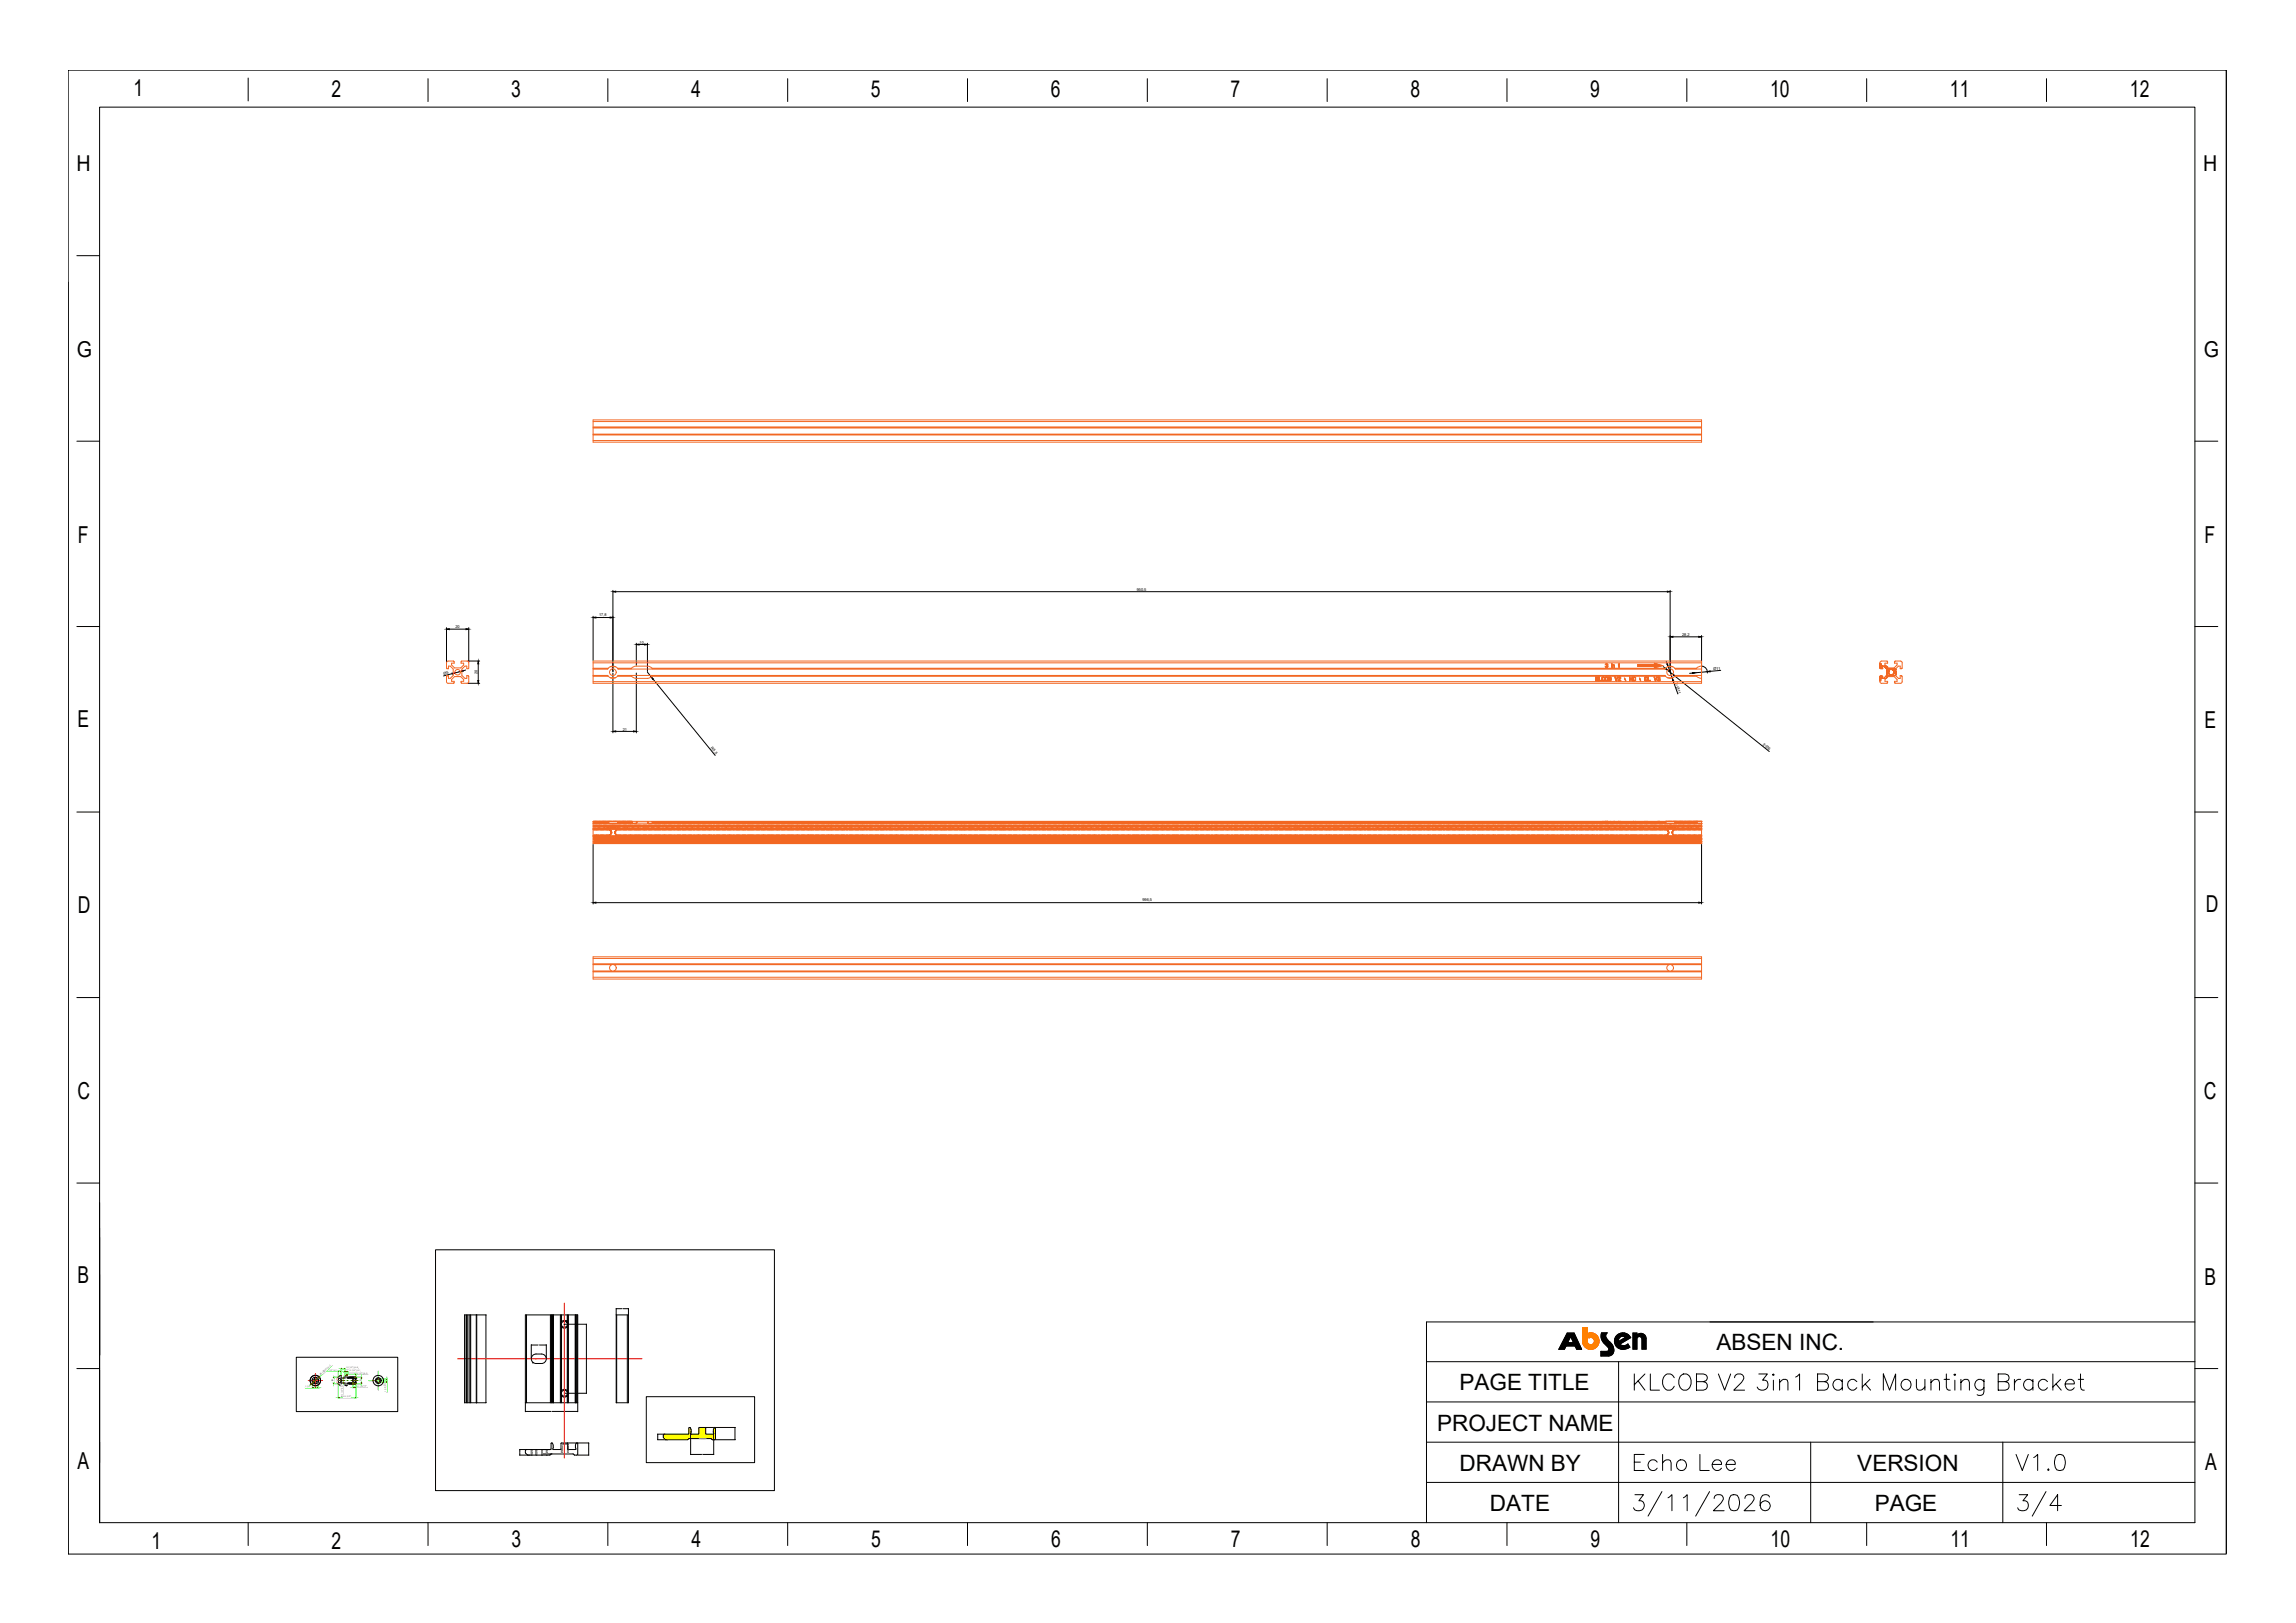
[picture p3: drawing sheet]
<svg xmlns="http://www.w3.org/2000/svg" width="594mm" height="420mm" viewBox="0 0 594 420" stroke-linecap="round" stroke-linejoin="round" font-family="sans-serif">
<defs><g id="words">
<g font-size="6">
<text x="34.6" y="24.9">1</text>
<text x="85.8" y="25.1">2</text>
<text x="132.3" y="25.1">3</text>
<text x="178.8" y="25.1">4</text>
<text x="225.3" y="25.1">5</text>
<text x="271.9" y="25.1">6</text>
<text x="318.4" y="25.1">7</text>
<text x="364.9" y="25.1">8</text>
<text x="411.4" y="25.1">9</text>
<text x="457.9" y="25.1">10</text>
<text x="504.5" y="25.1">11</text>
<text x="551" y="25.1">12</text>
<text x="20.1" y="140.6">F</text>
<text x="570.3" y="140.4">F</text>
<text x="20" y="188.2">E</text>
<text x="570.3" y="188.4">E</text>
<text x="20.2" y="236.3">D</text>
<text x="570.7" y="236.1">D</text>
<text x="20" y="284.3">C</text>
<text x="570.2" y="284.5">C</text>
<text x="20.1" y="332">B</text>
<text x="570.3" y="332.5">B</text>
<text x="20.1" y="380.1">A</text>
<text x="570.5" y="380.4">A</text>
<text x="39.2" y="401">1</text>
<text x="85.8" y="401">2</text>
<text x="132.4" y="400.3">3</text>
<text x="178.9" y="400.3">4</text>
<text x="225.4" y="400.3">5</text>
<text x="271.9" y="400.3">6</text>
<text x="318.5" y="400.3">7</text>
<text x="365" y="400.3">8</text>
<text x="411.5" y="400.3">9</text>
<text x="458.1" y="400.3">10</text>
<text x="504.6" y="400.3">11</text>
<text x="551.1" y="400.3">12</text>
</g>
<g font-size="5.8">
<text x="444.1" y="349.4">ABSEN INC.</text>
<text x="377.6" y="359.8">PAGE TITLE</text>
<text x="371.8" y="370.2">PROJECT NAME</text>
<text x="377.6" y="380.6">DRAWN BY</text>
<text x="480.5" y="380.7">VERSION</text>
<text x="385.5" y="391">DATE</text>
<text x="485" y="391.1">PAGE</text>
</g>
<g font-size="5.7">
<text x="19.8" y="44.3">H</text>
<text x="570" y="44.2">H</text>
<text x="19.8" y="92.4">G</text>
<text x="570.2" y="92.4">G</text>
</g>
<g font-size="1">
<text x="294.1" y="152.8">950,5</text>
<text x="155" y="159.5">17,8</text>
<text x="117.8" y="162.6">20</text>
<text x="165.5" y="166.6">10</text>
<text x="435.2" y="164.5">28,2</text>
<text x="443.3" y="173.4" transform="rotate(-6 443.3 173.4)">Ø11</text>
<text x="114.8" y="174.7" transform="rotate(-15 114.8 174.7)">Ø5</text>
<text x="123.6" y="174.5" transform="rotate(-90 123.6 174.5)">20</text>
<text x="433.4" y="176.9" transform="rotate(70 433.4 176.9)">2-Ø11</text>
<text x="161.1" y="189.1">21</text>
<text x="183.8" y="193.5" transform="rotate(51 183.8 193.5)">R5,5</text>
<text x="456" y="192.8" transform="rotate(38 456 192.8)">2-Ø6</text>
<text x="295.6" y="233.3">996,5</text>
</g>
<g font-size=".5">
<text x="79.1" y="359">5 [1/4&quot;]</text>
<text x="83" y="355.8" transform="rotate(-42 83 355.8)">Ø9.4 [Ø3/8&quot;]±0.15</text>
<text x="84.4" y="354.7">2.5 [1/8&quot;]±0.1</text>
<text x="86.2" y="357.8" transform="rotate(-90 86.2 357.8)">（Ø6）</text>
<text x="89.6" y="354">3.5 [1/8&quot;]±0.05</text>
<text x="90.3" y="354.8">1.8 [1/8&quot;]±0.1</text>
<text x="92.4" y="355.5">8 [3/8&quot;]±0.15</text>
<text x="92.4" y="358.9">2.5 [1/8&quot;]</text>
<text x="93.4" y="357.4" transform="rotate(-90 93.4 357.4)">M6</text>
<text x="88.7" y="361.5" transform="rotate(-90 88.7 361.5)">Ø4.5 [1/8&quot;]±0.1</text>
<text x="88.8" y="361.6">15.8 [5/8&quot;]</text>
<text x="99.9" y="360.2" transform="rotate(-90 99.9 360.2)">3 [1/8&quot;]</text>
</g>
<g font-size=".4">
<text x="94.3" y="358.6">+0.3</text>
<text x="94.5" y="358.9">0</text>
<text x="99.6" y="358.7" transform="rotate(-90 99.6 358.7)">+0.03</text>
<text x="99.9" y="358.7" transform="rotate(-90 99.9 358.7)">+0.08</text>
</g>
</g></defs>
<g fill="none" stroke="#000" stroke-width=".26">
<path d="M17.6 18.2h558.4v384h-558.4zM576 18.2v383.7M64.2 20.2v5.9M110.7 20.4v5.9M157.3 20.4v5.9M203.8 20.4v5.9M250.3 20.4v5.9M296.8 20.4v5.9M343.4 20.4v5.9M389.9 20.4v5.9M436.4 20.4v5.9M482.9 20.4v5.9"/>
<path d="M529.4 20.4v5.9M17.6 73v329.2M19.9 66.2h5.9M19.9 114.2h5.9M567.8 114.2h6M153.4 159.5v11.4M154.2 159.8h3.6M158.6 152.8v21M159.3 153.1h272.1M432.1 152.8v21M19.9 162.1h5.9M115.5 162.4v8.9"/>
<path d="M116.2 162.8h4.4M117 174.3l-2.2 .6M119.1 173.8l-1.4 .4M120.5 173.4l-.7 .2M121 171.1h3.1M121 176.8h3.1M121.3 162.4v8.9M123.7 171.8v4.3M158.6 174.2v15.4M164.6 166.5v5.7M164.6 174.2v15.4M165.3 166.8h1.5"/>
<path d="M167.5 166.5v7.3M167.5 173.9l1 1.3M168.9 175.7l16.1 19.8M430.3 172.5l.6 .5M431.1 171.1l.2 .7M431.4 173.4l1.4 1.1M431.6 172.5l1 3M432.8 164.8h6.7M432.8 176.1l1.3 3.5M433.3 175l24.4 19.5M437.8 174.2h-.7M440.2 164.5v9.3"/>
<path d="M440.4 172.4a1.59 1.59 0 0 1 1.3 1.8M441.7 173.8l-3.1 .3M445.2 173.5l-2.8 .2M567.8 162.1h6M159.3 189.3h4.6M19.9 210.1h5.9M153.4 218.5v15.4M440.2 218.5v15.4M567.8 210.1h6M154.2 233.6h285.3M19.9 258.1h5.9M567.8 258.1h6"/>
<path d="M19.9 306.2h5.9M25.8 311.2v82.8h542v-366.3h-542v366.3v-20.8M567.8 306.2h6M25.8 329.9v20.8M112.7 323.4h87.6v62.3h-87.6zM160.9 338.7l-1.5-.1v24.4h3.2v-24.4l-1.5 .1M19.9 354.2h5.9M76.7 351.2h26.2v14.1h-26.2zM80.2 357.2h.6M80.9 357.1l.1 .1M80.9 357.1h.4M80.9 357.4h.4"/>
<path d="M80.9 357.1v.3M81 357.3h.4M81 357.2v.1M81 357.3l-.1 .1M81 357.2h.4M81.3 357.4l.1 .1M81.3 357.1l.1 .1M81.4 357l-.1 .1M81.4 356.5l.1 .2M81.4 357l.1 .1M81.4 356.5v.5M81.4 357.5v.5"/>
<path d="M81.4 356.5h.4M81.4 358h.4M81.4 357.3l.1 .1M81.4 357.3l-.1 .1M81.5 357.1l-.1 .1M81.5 356.7h.1M81.5 357.8h.1M81.5 356.7v.4M81.5 357.4v.4M81.5 357.8l-.1 .2M81.5 357.4l-.1 .1M81.6 357.1l.1 .1"/>
<path d="M81.6 356.7v.4M81.6 357.4v.4M81.6 357.8l.2 .2M81.6 357.4l.2 .1M81.7 357.3l-.1 .1M81.7 357.3h.5M81.7 357.2h.5M81.7 357.3l.2 .1M81.8 357l.1 .1M81.8 357l-.2 .1M81.8 356.5l-.2 .2M81.8 356.5v.5"/>
<path d="M81.8 357.5v.5M81.9 357.4l-.1 .1M81.9 357.1l-.2 .1M81.9 357.1h.4M81.9 357.4h.4M82.2 357.2v.1M82.2 357.3l.1 .1M82.3 357.1l-.1 .1M82.3 357.1v.3M82.4 357.2h.6M87.5 356.5l.7 .4M88.2 355.9l-.7 .5v1.7l.7 .5"/>
<path d="M88.2 356.9v.7M88.2 355.9h.1M88.2 357.6l-.7 .4M88.3 355.9v.7h1v-.5l.5-.2M88.3 358.6h-.1M89.8 355.9v.7h.2M90 356.6h.1M90.1 358.1h.1M90.1 358.1l-.3-.2v.7h-.2l-.3-.1v-.6h-1v.7M90.1 356.4l-.1 .2M90.2 356.4h.1M90.2 356.4l-.2 .2"/>
<path d="M90.2 357.9h.1M90.2 357.9l.1 .2M90.2 357.9l-.1 .2M90.2 356.4l.1 .2M90.3 358.1h.1M90.3 356.6h.1M90.5 357.9h.1M90.5 356.4h.1M90.5 357.9l.1 .2M90.5 357.9l-.2 .2M90.5 356.4l-.2 .2M90.5 356.4l.1 .2"/>
<path d="M90.6 358.1h.1M90.6 356.6h.1M90.7 357.9h.1M90.7 356.4h.1M90.7 357.9l.2 .2M90.7 357.9l-.1 .2M90.7 356.4l-.1 .2M90.8 356.4h.1M90.8 356.4l.1 .2M90.9 358.1h.1M90.9 356.6h.1M91 356.4h.1"/>
<path d="M91 357.9h.1M91 357.9l-.1 .2M91 357.9l.2 .2M91 356.4l-.1 .2M91 356.4l.2 .2M91.2 356.6h.1M91.2 358.1h.1M91.3 356.4h.1M91.3 356.4l-.1 .2M91.3 357.9h.1M91.3 357.2h.8M91.3 356.8h.7"/>
<path d="M91.3 356.8v.9M91.3 357.7h.7M91.3 357.9l.2 .2M91.3 357.9l-.1 .2M91.3 356.4l.2 .2M91.5 358.1h.1M91.5 356.6h.1M91.6 356.4h.1M91.6 356.4l-.1 .2M91.6 357.9h.1M91.6 357.9l.2 .2M91.6 357.9l-.1 .2"/>
<path d="M91.6 356.4l.2 .2M91.8 358.1h.1M91.8 356.6h.1M91.9 357.9h.1M91.9 356.4h.1M91.9 357.9l.1 .2M91.9 357.9l-.1 .2M91.9 356.4l-.1 .2M91.9 356.4l.2 .2M92 356.8l.1 .4M92 357.7l.1 .1M92 358.1h.1"/>
<path d="M92.1 356.6h.1M92.1 357.2l-.1 .5M92.1 356.6l-.1 1.5M92.1 356.7l-.1 .1M96.4 357.3h.1M97.9 356.8a.45 .45 0 0 1 .5 .5 .45 .45 0 0 1-.5 .4M97.9 356.8a.45 .45 0 0 0-.5 .5 .45 .45 0 0 0 .5 .4M97.9 356.7v.1M97.9 357.7v.1M97.9 356.8a.52 .52 0 0 1 .5 .5 .52 .52 0 0 1-.5 .5M97.9 356.8a.52 .52 0 0 0-.6 .5 .52 .52 0 0 0 .6 .5M99.3 357.3h.1"/>
<path d="M120.7 340.3v22.7M120.9 340.3v22.7M121.4 340.3v22.7M121.7 340.3v22.7M121.8 340.3v22.7M123.2 340.3v22.7M123.3 340.3v22.7M125.7 351.6l.1-11.3h-5.6v22.7h5.6l-.1-11.3M136.2 340.3v22.7M137.9 352.6l-.1 .1M137.9 352.6h.1M138.6 351.6h.1"/>
<path d="M138.7 351.6v.1M138.7 350.4h1.4M138.7 350.4a1.22 1.22 0 0 0-1.3 1.2 1.22 1.22 0 0 0 1.3 1.2h1.4a1.22 1.22 0 0 0 1.2-1.2 1.22 1.22 0 0 0-1.2-1.2M139.2 348.1l-1.8-.1v3.6M139.6 348.1l1.7-.1v3.6M142.4 340.3v22.7M142.6 340.3v22.7M142.7 340.3v22.7M142.8 340.3v22.7M142.9 340.3v22.7M143.1 340.3v22.7M145 340.3v22.7"/>
<path d="M145.1 340.3v22.7M145.3 359.9l.7-.4 .8 .4M145.3 343.4l.7 .3 .8-.3M145.3 342l.7-.3 .8 .3M145.3 342v1.4M145.3 359.9v1.3M145.3 340.3v1.7M145.3 343.4v16.5M146 342.7h5.8l-.1 8.9M146.7 341.8l-.1 .1M146.7 342.1l-.1 .1M146.8 342v1.4"/>
<path d="M146.8 359.9v1.3M146.8 340.3v1.7M146.8 343.4v16.5M146.9 340.3v22.7M147.1 340.3v22.7M148.8 340.3v22.7M148.9 340.3v22.7M149 340.3v22.7M149.2 340.3v22.7M149.3 340.3v22.7M151.7 351.7l.1 8.8h-5.8M159.4 340.3h3.2"/>
<path d="M159.5 340.3v22.7M162.3 340.3v22.7M369 352.4h198.8M405.5 345h1.7l2 4.2h-1.3l-.4-.9h-2.3l-.5 .9h-1.4zM406.3 345.9l.8 1.6h-1.6zM414.9 347.6l1 .9M415.8 344.9l-.2 .3a2.27 2.27 0 0 0 1.3 2.5 1.87 1.87 0 0 1-.5 3.2h-2.2v-1.2l1.9-.1 .1-.7-.3-.4M415.8 344.9h-1.5v1.4l.6 1.2M418.7 352.4v41.6M419 346.2a1.14 1.14 0 0 1 1.6-.1l-1.9 1.1zM421.9 346.2a2.2 2.2 0 0 0-3-1.1 2.2 2.2 0 0 0-1 3 2.2 2.2 0 0 0 3.1 .9l.7-.4-.5-.8M421.9 346.2l-2.9 1.7a1.58 1.58 0 0 0 2.2-.1"/>
<path d="M422.5 345h1v.5a1.35 1.35 0 0 1 1.5-.4 1.35 1.35 0 0 1 .9 1.3v2.7h-1.1v-2.6a.68 .68 0 0 0-.6-.6 .68 .68 0 0 0-.7 .4v2.8h-1zM422.8 355.6v4.1M423.8 357.3l1.8 2.4M425.6 355.6l-2.8 2.7M427 355.6v4.1h2.3M433.1 356.5a1.55 1.55 0 0 0-1.7-1 1.55 1.55 0 0 0-1.3 1.7 1.97 1.97 0 0 0 2 2.5l.4-.2 .6-.8M434.7 356.1a1.55 1.55 0 0 1 1.8-.5 1.55 1.55 0 0 1 1 1.6 1.94 1.94 0 0 1-2 2.5 2.5 2.5 0 0 1-.8-3.6zM438.9 357.5h1.8a1.1 1.1 0 0 1 1 1.1 1.1 1.1 0 0 1-1 1.1h-1.8v-4.1h1.8l.6 .2a.91 .91 0 0 1 0 1.5l-.6 .2M444.6 355.6l1.6 4.1 1.5-4.1M448.8 356.5a.94 .94 0 0 1 .7-.9h.8a1.02 1.02 0 0 1 .6 1.6l-2.4 2.5h2.8M455 355.6h2.2l-1.2 1.6a1.3 1.3 0 0 1 1.4 1.1 1.3 1.3 0 0 1-1.2 1.4 1.29 1.29 0 0 1-1.6-.8M458.8 355.6l.2 .2-.2 .1-.2-.1z"/>
<path d="M458.8 357.2v2.5M460.4 357.8l1-.8 1 .2 .2 .6v1.9M460.4 357v2.7M464.6 356.4l1-.8v4.1M470.2 357.5h1.8a1.1 1.1 0 0 1 1.1 1.1 1.1 1.1 0 0 1-1.1 1.1h-1.8v-4.1h1.8l.6 .2a.97 .97 0 0 1 0 1.5l-.6 .2M476.6 357.5a1.34 1.34 0 0 0-2-.2 1.34 1.34 0 0 0 0 2 1.34 1.34 0 0 0 2-.2M476.6 357v2.7M480.4 357.5a1.33 1.33 0 0 0-1.8-.2 1.33 1.33 0 0 0-.4 1.8 1.33 1.33 0 0 0 1.8 .4l.4-.4M481.8 355.6v4.1M482.5 358.1l1.4 1.6M483.8 357l-2 1.9M487.2 359.7v-4.1l1.7 4.1 1.5-4.1v4.1"/>
<path d="M495.8 357v1.9l.2 .6 1 .2 1-.8M498 357v2.7M499.6 357.8l1-.8 1 .2 .2 .6v1.9M499.6 357v2.7M502.9 357h1.4M503.5 355.6v3.3l.3 .6 .8 .2M505.7 355.6l.3 .2-.3 .1-.2-.1zM505.7 357.2v2.5M507.3 357.8l1-.8 1 .2 .2 .6v1.9M507.3 357v2.7M513.3 357v3.1a1.08 1.08 0 0 1-.7 1 1.08 1.08 0 0 1-1.1-.2M513.3 357.5a1.34 1.34 0 0 0-1.9-.2 1.34 1.34 0 0 0-.3 1.8 1.34 1.34 0 0 0 1.8 .4l.4-.4"/>
<path d="M517 357.5h1.8l.6 .3a1.12 1.12 0 0 1 .4 1.2 1.12 1.12 0 0 1-1 .7h-1.8v-4.1h1.8l.6 .2a.97 .97 0 0 1 0 1.5l-.6 .2M521.2 357v2.7M522.8 357a1.37 1.37 0 0 0-1.6 1.1M525.9 357.5a1.34 1.34 0 0 0-1.9-.2 1.34 1.34 0 0 0 0 2 1.34 1.34 0 0 0 1.9-.2M525.9 357v2.7M529.7 357.5a1.34 1.34 0 0 0-1.8-.2 1.34 1.34 0 0 0-.4 1.8 1.34 1.34 0 0 0 1.8 .4l.4-.4M531.1 355.6v4.1M531.9 358.1l1.4 1.6M533.1 357l-2 1.9M534.3 358.1h2.3a1.19 1.19 0 0 0-1.1-1.2 1.19 1.19 0 0 0-1.2 1.2 1.3 1.3 0 0 0 .7 1.5 1.3 1.3 0 0 0 1.6-.5M537.7 357h1.4M538.3 355.6v3.3l.2 .6 .7 .2"/>
<path d="M567.8 354.2h6M567.8 342.1h-198.8v51.9M134.5 375.9l-.1 .7h7.8l.4-.3M135.9 375.4l.1 .7 .6 .5M135.9 365.3v-25h13.6v25M135.9 363h13.6M135.9 365.2h6.7M136.2 375.1l-.3 .3M140.1 375.7v.6h8.1l.5 .3h.5l.3-.3M140.1 375.1v.6M142.9 365.2h6.6M143 375l.1-1-.2-.6h-.3v1.6l-.2 .1h-8l.1 .7"/>
<path d="M145.3 361.2l.7 .4 .8-.4M145.3 361.2v1.8M146.8 373.4l.1 1.7 2.1-.1M146.8 361.2v1.8M149.2 373.4l-.3 .6 .1 1M149.3 373.4l.2 2.9M152.3 374.9v-1.5h-7.2v1.7l-2.1-.1M152.3 375v1.6h-2.8M167.2 361.4h28v17.1h-28zM170.1 372.6h7.8l.4-.3h5.6l.4 .3h5.9M170.2 371.1v.7M170.2 371.9v.7"/>
<path d="M171.9 371.1l-.3 .2v.7l.6 .6M178.7 376.4h2.8M178.7 371v5.4M178.8 370.5l-.2-1-.2-.1-.2 .2-.1 1.5h-8M181.8 376.4h2.8M182.4 369.4l.2 .2 .1 1.5h1.8l.2-.2-.2-.5M184.6 371v5.4M184.9 369.4l-.3 1.1M185 369.4l.1 2.9-.3 .3M190.1 369.4v1.5M190.1 371v1.6M190.2 369.4h-9.3l-.1 1.6-.2 .1h-1.8l-.1-.2 .1-.5"/>
<path d="M369 373.2h198.8M369 362.8h198.8M422.8 378.4h1.6M425.4 376.4h-2.6v4.1h2.6M428.7 378.4a1.32 1.32 0 0 0-1.9-.2 1.32 1.32 0 0 0 0 1.9 1.32 1.32 0 0 0 1.9-.2M430.1 378.5l1.1-.7 .9 .1 .2 .6v2M430.1 376.4v4.1M439.8 376.4v4.1h2.4M443 379h2.4a1.24 1.24 0 0 0-1.5-1.3 1.24 1.24 0 0 0-.9 1.6 1.3 1.3 0 0 0 1 1.2 1.3 1.3 0 0 0 1.4-.6M446.6 379h2.3a.99 .99 0 0 0-.7-1.2 1.38 1.38 0 0 0-1.6 1.5 1.38 1.38 0 0 0 1.9 1.1l.4-.5M468.4 373.2v20.8M518.1 373.2v20.8"/>
<path d="M521.6 376.4l1.6 4.1 1.5-4.1M526.1 377.2l1.1-.8v4.1M532.1 376.6a1.34 1.34 0 0 1 2 .6 3.4 3.4 0 0 1-.4 3.2 1.41 1.41 0 0 1-2-.6 3.4 3.4 0 0 1 .4-3.2zM64.2 394v6M110.7 394v6M157.3 394v6M203.8 394v6M250.3 394v6M296.8 394v6M343.4 394v6M369 383.6h198.8M389.9 394v6"/>
<path d="M423 386.8h2.2l-1.2 1.6a1.34 1.34 0 0 1 1.4 1.5 1.34 1.34 0 0 1-1.8 1l-.6-.1-.4-.6M430 386l-3.6 6.3M431.5 387.6l1-.8v4.1M435.5 387.6l1-.8v4.1M436.4 394v6M442.3 386l-3.6 6.3M443.5 387.8a.92 .92 0 0 1 .8-1h.7a1 1 0 0 1 .6 1.6l-2.3 2.5h2.8M447.8 387a1.38 1.38 0 0 1 2 .6 3.4 3.4 0 0 1-.4 3.2 1.41 1.41 0 0 1-2-.6 3.5 3.5 0 0 1 .4-3.2zM451.4 387.8a.94 .94 0 0 1 .8-1h.8a1 1 0 0 1 .6 1.6l-2.4 2.5h2.8M457.8 387.4a1.27 1.27 0 0 0-1.8-.4 3.6 3.6 0 0 0-.4 3.4 1.31 1.31 0 0 0 2.1 .1 1.31 1.31 0 0 0-.6-2.1 1.31 1.31 0 0 0-1.7 1.2M482.9 394v6M522.4 386.8h2.2l-1.2 1.6a1.34 1.34 0 0 1 1.4 1.5 1.34 1.34 0 0 1-1.8 1l-.6-.1-.4-.6"/>
<path d="M529.3 386l-3.5 6.3M529.4 394v6M529.9 380.1l.2 .3-.2 .1-.2-.1zM533.3 389.6h-3l2-2.8v4.1"/>
<circle cx="81.6" cy="357.3" r=".86"/>
<circle cx="81.6" cy="357.3" r="1.35"/>
<circle cx="97.9" cy="357.3" r=".75"/>
<circle cx="97.9" cy="357.3" r="1.35"/>
<circle cx="146" cy="342.7" r=".78"/>
<circle cx="493.1" cy="358.3" r="1.37"/>
<circle cx="146" cy="360.5" r=".78"/>
<circle cx="435" cy="379.1" r="1.37"/>
</g>
<path d="M409.4 343.6h1.2v3.4a.96 .96 0 0 0 1.2 1 .96 .96 0 0 0 .7-1.3 .96 .96 0 0 0-1.4-.5v-1.2a2.13 2.13 0 0 1 2.6 1.7 2.13 2.13 0 0 1-2 2.5 2.13 2.13 0 0 1-2.3-2.2z" fill-rule="evenodd" fill="#ff7f00" stroke="#ff7f00" stroke-width=".26"/>
<path d="M411.1 345v1.2a.95 .95 0 0 1 1.4 .5 .95 .95 0 0 1-.8 1.3 .95 .95 0 0 1-1.1-1M411.1 345a2.14 2.14 0 0 1 2.6 1.7 2.14 2.14 0 0 1-2 2.5 2.14 2.14 0 0 1-2.3-2.2v-3.4h1.2v3.4" fill="none" stroke="#ff7f00" stroke-width=".26"/>
<g fill="#000" stroke="#000" stroke-width=".26">
<path d="M153.4 159.8l.8-.1v.2zM157.8 159.7l.8 .1-.8 .1zM158.6 153.1l.7-.1v.2zM431.4 153l.7 .1-.7 .1zM115.5 162.8l.7-.1v.2zM117 174.2h.7l-.7 .3zM119.1 173.8l.6-.3 .1 .2zM120.6 162.7l.7 .1-.7 .1zM123.7 171.1l.2 .7h-.3zM123.6 176.1h.3l-.2 .7zM164.6 166.8l.7-.1v.2zM166.8 166.7l.7 .1-.7 .1z"/>
<path d="M168.5 175.2l.5 .5-.1 .1zM430.8 173.1l.1-.2 .5 .5zM431.2 171.8l.2-.1 .2 .8zM432.6 175.5l.4 .6-.2 .1zM432.8 174.5l.6 .3-.2 .2zM432.1 164.8l.7-.1v.2zM437.8 174.1h.8l-.8 .2zM439.5 164.7l.7 .1-.7 .1zM441.7 173.8l.7-.2 .1 .3zM158.6 189.3l.7-.2v.3zM163.9 189.1l.7 .2-.7 .1zM153.4 233.6l.8-.1v.2z"/>
<path d="M439.5 233.5l.7 .1-.7 .1z"/>
<path d="M405.5 345h1.7l2 4.2h-1.3l-.4-.9h-2.3l-.5 .9h-1.4zM406.3 345.9l-.8 1.6h1.6z" fill-rule="evenodd"/>
<path d="M414.3 344.9h1.5a1.25 1.25 0 0 0 .3 2.1 2.49 2.49 0 0 1 .9 3.6l-.8 .3h-2v-1.2h1.5a.63 .63 0 0 0 .6-.5 .63 .63 0 0 0-.4-.7 3.1 3.1 0 0 1-1.6-3.6z" fill-rule="evenodd"/>
<path d="M418.3 345.6a2.27 2.27 0 0 1 3.6 .6l-2.9 1.6a1.56 1.56 0 0 0 2.2 0l.5 .8a2.31 2.31 0 0 1-3 .3 2.31 2.31 0 0 1-.8-2.9zM419.1 346.1l-.4 1.1 1.9-1.1a1.07 1.07 0 0 0-1.5 0z" fill-rule="evenodd"/>
<path d="M422.5 345h1v.5a1.34 1.34 0 0 1 1.5-.4 1.34 1.34 0 0 1 .9 1.3v2.7h-1.1v-2.6a.68 .68 0 0 0-.6-.6 .68 .68 0 0 0-.7 .4v2.8h-1z" fill-rule="evenodd"/>
</g>
<g fill="none" stroke="#f26722" stroke-width=".26">
<path d="M153.4 108.7h286.8v5.7h-286.8zM153.4 114h286.8M153.4 112.6h286.8M153.4 112.4h286.8M153.4 112.3h286.8M153.4 110.7h286.8M153.4 110.5h286.8M153.4 109.1h286.8M115.7 171.1h1.7l.1 .5h-.7v.5l.8 .7h1.6l.8-.7v-.5h-.7l.1-.5h1.4l.4 .2 .1 1.6-.5 .2v-.7h-.5l-.8 .7v1.7l.8 .8h.5v-.8l.5 .2v1.4l-.2 .4h-1.7l-.1-.5h.7v-.5l-.8-.7h-1.6l-.8 .7v.5h.7l-.1 .5h-1.5l-.3-.2v-1.8h.4v.8h.5l.7-.8v-1.7l-.7-.7h-.5v.7l-.5-.2v-1.4zM153.4 173.1h3.8a1.58 1.58 0 0 1 2.7 0M153.4 171.1h286.8v5.7h-286.8zM153.4 175h4"/>
<path d="M153.4 174.8h3.9M153.4 173.1h3.9M153.4 172.9h4M153.4 176.4h286.8M153.4 171.5h286.8M157.9 175.4h1.3M157.9 172.5h1.3M159.8 175h3.6M159.8 172.9h3.6M159.9 174.8h3.4l.1 .2M159.9 174.8a1.58 1.58 0 0 1-2.7 0h-3.8M159.9 173.1h270.8a1.58 1.58 0 0 1 2.7 0"/>
<path d="M163.4 172.9l-3.5 .2M163.4 175l.9 .5 3.2 .1M167.5 172.4l.7 .2 .6 .5M167.5 172.4h-3.2l-.9 .5M168.7 175h262.2M168.7 172.9h262.2M168.8 174.8h262M168.8 173.1h262M168.8 174.9l-.6 .5-.7 .1M412.9 175.2v.5l.6-.5-.3 .4 .3 .6-.4-.5-.2 .5zM413.6 175.2l.2 .9 .5 .1h-.7zM414.5 175.3h.6l-.5 .2v.5l.5-.1-.1 .3-.5-.1z"/>
<path d="M415.3 175.3l.1-.1a.53 .53 0 0 1 .6 .4 .53 .53 0 0 1-.2 .6l-.5-.1zM415.3 172.5l.5 .1-.2 .1zM415.4 175.4h.4v.7l-.4-.1zM415.8 171.8l-.5 .2h.5l-.2 .2 .2 .1M415.8 171.8v.1M415.8 172.3h.1M415.8 171.9l.2 .6h-.2M415.8 172.3v.2M416.2 175.8h.4l.1 .2-.5 .1zM416.2 175.3h.4l.1 .3h-.5zM416.6 175.8h.1M416.8 175.4l-.2-.2h-.5v1h.5l.2-.2"/>
<path d="M416.8 175.4h.1M416.8 175.4v.6M416.8 176h.1M417 172.1l.1 .6zM417 171.8l.1 .1zM417.6 172.2v.5v-.6h-.4v.6l.1-.4 .3-.1M417.8 175.2l.4 .9 .3-.9-.3 1zM418.7 175.3h.5v.3l-.4 .5 .5 .1h-.7l.6-.7zM418.7 171.9l.2-.1v.9zM420.3 175.5l.3 .7M420.6 176.2h.1M421.6 175.2l.1 .4h.5l.1-.4v1l-.1-.5h-.5l-.1 .5z"/>
<path d="M422.5 175.3h.6h-.4l-.1 .3v.4l.5-.1v.2h-.6zM423.7 172h4.3v-.3l2.1 .6-2.1 .5v-.3h-4.3zM424.2 175.5l.2 .7M425.5 175.3h.7h-.5l-.1 .3v.4l.6-.1-.1 .2h-.6zM426.3 175.2l.1 .9 .6 .1h-.7zM427.9 175.2l.4 .9 .4-.9-.3 1zM428.8 176h.1M428.8 175.3h.6v.7l-.3-.3 .2-.3zM428.8 176l.1 .1M428.9 176.1h.1M428.9 176l.4 .1M428.9 176h.1"/>
<path d="M429.3 176.1h.1M429.4 176l-.1 .1M429.4 176l-.1 .2-.4-.1M431.4 175.4h1.4M431.4 172.5h1.4M433.3 175h5.6M433.3 172.9h5.6M433.4 174.8h5.4l.1 .2M433.4 174.8h6.8M433.4 173.1h6.8M433.4 174.8a1.58 1.58 0 0 1-2.7 0h-270.8M438.9 172.9l-5.5 .2"/>
<path d="M438.9 175l.6 .4 .7 .1M440.2 172.4l-.7 .1-.6 .4M486.4 175.5h.1M486.4 175.3v.1M486.4 175.3h.1M486.4 175.2v.1M486.4 175.1h.1M486.4 175h.1M486.4 172.8h.1M486.4 172.7v.1M486.4 172.7h.1M486.4 172.5v.1"/>
<path d="M486.4 172.5h.1M486.4 172.4v.1M486.4 172.6h.1M486.4 172.3h.1M486.4 172.2h.1M486.4 172h.1M486.4 171.9h.1M486.4 171.8h.1M486.4 175.5l1 .1M486.4 175l.5-.2v.8M486.4 172.4h1M486.4 176.1h.1"/>
<path d="M486.4 175.9h.1M486.4 175.8h.1M486.4 175.6h.1M486.4 171.7h.1M486.4 176.2h.1M486.4 176h.1M486.4 175.9v.1M486.4 175.7h.1M486.4 175.6v.1M486.4 175.4v.1M486.4 175.4h.1M486.4 175.2h.1"/>
<path d="M486.4 172.6v.1M486.4 172.4h.1M486.4 172.1h.1M486.4 171.8v.1M486.5 175.6h.1M486.5 172.4h.1M486.6 175.6h.1M486.6 172.4h.1M486.7 175.6h.1M486.7 172.4h.1M486.8 175.6h.1M486.8 172.4h.1"/>
<path d="M486.9 172.4h.1M486.9 172.4v.1M486.9 172.5h.1M486.9 172.6v.1M486.9 172.7h.1M486.9 172.8h.1M486.9 172.9v.1M486.9 173h.1M486.9 173.1h.1M486.9 174.9v.1M486.9 175h.1M486.9 175.2h.1"/>
<path d="M486.9 175.2v.1M486.9 175.3h.1M486.9 175.4v.1M486.9 175.6h.1M486.9 173.1l-.5-.2v-1.4l.2-.4h1.6l.1 .5h-.6v.5l.7 .7h1.6l.8-.7v-.5h-.7l.2-.5h1.6l.2 .4v1.4l-.5 .2v-.7h-.5l-.7 .7M486.9 172.4v.7M487.3 172.4h.1M487.3 172.4l.8 .7M487.4 175.5l-.1 .1M487.4 175.5l.1 .1M487.4 172.4h.1M487.4 172.4v.1"/>
<path d="M487.5 172.5h.1M487.5 172.5l.1 .1M487.5 175.6h.1M487.5 172.4h.1M487.6 175.6h.1M487.6 172.4h.1M487.6 172.6h.1M487.6 172.7h.1M487.7 175.6h.1M487.7 172.4h.1M487.7 172.8h.1M487.8 175.6h.1"/>
<path d="M487.8 172.4h.1M487.8 172.8h.1M487.8 175.1l-.3 .4M487.8 172.9h.1M487.9 175.6h.1M487.9 172.4h.1M487.9 172.9l.1 .1M487.9 172.4l.1 .1M487.9 175h-.1M487.9 175h.1M488 173v.1M488 174.9h.1"/>
<path d="M488 175.5l-.1 .1M488 172.5h.1M488 174.8h.1M488 173.1h.1M488 175.4v.1M488.1 173.1h.1M488.1 174.8h.1M488.1 175.3v.1M488.1 175.3h.1M488.1 175.1v.1M488.1 175v.1M488.1 175h.1"/>
<path d="M488.1 174.8v.1M488.1 174.7h.1M488.1 174.6h.1M488.1 174.5v.1M488.1 174.5h.1M488.1 174.2v.2M488.1 174.2h.1M488.1 174v.1M488.1 174h.1M488.1 173.9h.1M488.1 173.8h.1M488.1 173.7v.1"/>
<path d="M488.1 173.6h.1M488.1 173.5h.1M488.1 173.4v.1M488.1 173.4h.1M488.1 173.2v.1M488.1 173.2h.1M488.1 173h.1M488.1 172.9v.1M488.1 172.8h.1M488.1 172.7h.1M488.1 172.6v.1M488.1 172.5h.1"/>
<path d="M488.1 173.1v1.7M488.1 174.8l-.8 .8M488.2 174.8h.1M488.2 173.1h.1M488.3 174.8h.1M488.3 173.1h.1M488.4 174.8h.1M488.4 173.1h.1M488.5 174.8h.1M488.5 173.1h.1M488.5 173.9v.1M488.5 174h.1"/>
<path d="M488.5 173.9h.1M488.6 173.7v.1M488.6 174.1v.1M488.6 174.2h.1M488.6 174.2v.2M488.6 174.8h.1M488.6 173.1h.1M488.6 173.6h.1M488.7 173.5l-.1 .1M488.7 174.4v.1M488.7 174.5h.1M488.7 173.4v.1"/>
<path d="M488.8 174.8h.1M488.8 173.1h.1M488.8 173.4h.1M488.9 174.5h.1M488.9 174.6h.1M488.9 174.8h.1M488.9 173.1h.1M489 173.3l-.1 .1M489 174.6l.1 .1M489 174.8h.1M489 173.1h.1M489 173.3h.1"/>
<path d="M489.1 174.8h.1M489.1 173.1h.1M489.1 174.7h.1M489.2 173.2l-.1 .1M489.2 174.8h.1M489.2 173.1h.1M489.2 173.2h.1M489.3 174.8h.1M489.3 173.1h.1M489.3 174.7h.1M489.3 173.3h.1M489.4 173.3h.1"/>
<path d="M489.4 174.8h.1M489.4 173.1h.1M489.4 174.6h.1M489.5 173.3h.1M489.6 174.8h.1M489.6 173.1h.1M489.6 173.4h.1M489.6 174.5l-.1 .1M489.7 174.5h.1M489.7 173.4l.1 .1M489.7 174.8h.1M489.7 173.1h.1"/>
<path d="M489.8 173.5h.1M489.8 174.4h.1M489.8 174.8h.1M489.8 173.1h.1M489.8 173.6h.1M489.8 174.3h.1M489.9 174.8h.1M489.9 173.1h.1M489.9 173.6v.1M489.9 174.3h.1M489.9 173.8l.1 .1M489.9 173.8h.1"/>
<path d="M489.9 174.2h.1M489.9 174.1h.1M490 173.9h.1M490 174v.1M490 174.8h.1M490 173.1h.1M490.1 174.8h.1M490.1 173.1h.1M490.2 174.8h.1M490.2 173.1h.1M490.4 173.1h.1M490.4 173.1v.1"/>
<path d="M490.4 173.3h.1M490.4 173.3v.1M490.4 173.4h.1M490.4 173.5v.2M490.4 173.7h.1M490.4 173.8v.1M490.4 173.9h.1M490.4 173.9v.1M490.4 174.1h.1M490.4 174.1v.1M490.4 174.2h.1M490.4 174.4h.1"/>
<path d="M490.4 174.4v.1M490.4 174.5h.1M490.4 174.6v.1M490.4 174.7h.1M490.4 173.1v1.7l.7 .8h.5v-.8l.5 .2v1.4l-.2 .4-1.8-.1v-.4h.7v-.5l-.8-.7h-1.6l-.7 .7v.5h.6l-.1 .5h-1.6l-.2-.4v-1.4M490.4 174.8h.1M153.4 218.2h.1M153.4 217.8h.1M153.4 217.3h.1M153.4 217h.1M153.4 216.6h.1M153.4 216.2h.1"/>
<path d="M153.4 214.7h.1M153.4 214.3h.1M153.4 213.9h.1M153.4 213.6h.1M153.4 213.1h.1M153.4 212.7h.1M153.4 212.6h.1M153.4 212.6h286.8v5.7h-286.8zM153.4 217.9h286.8M153.4 216.5h286.8M153.4 216.3h286.8M153.4 214.6h286.8"/>
<path d="M153.4 214.5h286.8M153.4 214.4h286.8M153.4 213h286.8M153.5 216.6h.1M153.5 216.2h.1M153.5 214.7h.1M153.5 214.3h.1M153.5 213.1h.1M153.5 212.7h.1M153.5 212.6h.1M153.6 218.2h.1M153.6 217.8h.1"/>
<path d="M153.6 217.3h.1M153.6 217h.1M153.6 213.9h.1M153.6 213.6h.1M153.6 216.6h.1M153.6 216.2h.1M153.6 214.7h.1M153.6 214.3h.1M153.6 213.1h.1M153.6 212.7h.1M153.6 212.6h.1M153.7 216.6h.1"/>
<path d="M153.7 216.2h.1M153.7 214.7h.1M153.7 214.3h.1M153.7 213.1h.1M153.7 212.7h.1M153.7 212.6h.1M153.7 218.2h.1M153.7 217.8h.1M153.7 217.3h.1M153.7 217h.1M153.7 213.9h.1M153.7 213.6h.1"/>
<path d="M153.8 218.2h.1M153.8 217.8h.1M153.8 217.3h.1M153.8 217h.1M153.8 216.6h.1M153.8 216.2h.1M153.8 214.7h.1M153.8 214.3h.1M153.8 213.9h.1M153.8 213.6h.1M153.8 213.1h.1M153.8 212.7h.1"/>
<path d="M153.8 212.6h.1M153.8 216.6h.2M153.9 218.2h.1M153.9 217.8h.1M153.9 217.3h.1M153.9 217h.1M153.9 213.9h.1M153.9 213.6h.1M153.9 213.1h.1M153.9 212.7h.1M153.9 212.6h.1M154 218.2h.1"/>
<path d="M154 217.8h.1M154 217.3h.1M154 217h.1M154 216.2h.1M154 214.7h.1M154 214.3h.1M154 213.9h.1M154 213.6h.1M154 213.1h.1M154 212.7h.1M154 212.6h.1M154.1 218.2h.1"/>
<path d="M154.1 217.8h.1M154.1 217.3h.1M154.1 217h.1M154.1 216.6h.1M154.1 213.9h.1M154.1 213.6h.1M154.1 213.1h.1M154.1 212.7h.1M154.1 212.6h.1M154.1 216.2h.1M154.1 214.7h.1M154.1 214.3h.1"/>
<path d="M154.2 216.2h.1M154.2 214.7h.1M154.2 218.2h.1M154.2 217.8h.1M154.2 217.3h.1M154.2 217h.1M154.2 213.9h.1M154.2 213.6h.1M154.2 216.6h.1M154.2 214.3h.1M154.2 213.1h.1M154.2 212.7h.1"/>
<path d="M154.2 212.6h.1M154.3 216.6h.1M154.3 216.2h.1M154.3 214.7h.1M154.3 214.3h.1M154.3 213.1h.1M154.3 212.7h.1M154.3 212.6h.1M154.4 218.2h.1M154.4 217.8h.1M154.4 217.3h.1M154.4 217h.1"/>
<path d="M154.4 213.9h.1M154.4 213.6h.1M154.4 216.6h.1M154.4 216.2h.1M154.4 214.7h.1M154.4 214.3h.1M154.4 213.1h.1M154.4 212.7h.1M154.4 212.6h.1M154.5 216.6h.1M154.5 216.2h.1M154.5 214.7h.1"/>
<path d="M154.5 214.3h.1M154.5 212.7h.1M154.5 212.6h.1M154.5 213.1h.1M154.5 218.2h.1M154.5 217.8h.1M154.5 217.3h.1M154.5 217h.1M154.5 213.9h.1M154.5 213.6h.1M154.6 218.2h.1M154.6 217.8h.1"/>
<path d="M154.6 217.3h.1M154.6 217h.1M154.6 216.6h.1M154.6 216.2h.1M154.6 214.7h.1M154.6 214.3h.1M154.6 213.9h.1M154.6 213.6h.1M154.6 213.1h.1M154.6 212.7h.1M154.6 212.6h.1M154.7 218.2h.1"/>
<path d="M154.7 217.8h.1M154.7 217.3h.1M154.7 217h.1M154.7 216.6h.1M154.7 213.9h.1M154.7 213.6h.1M154.7 213.1h.1M154.7 212.7h.1M154.7 212.6h.1M154.8 218.2h.1M154.8 217.8h.1M154.8 217.3h.1"/>
<path d="M154.8 217h.1M154.8 216.6h.1M154.8 216.2h.1M154.8 214.7h.1M154.8 214.3h.1M154.8 213.9h.1M154.8 213.6h.1M154.8 213.1h.1M154.8 212.7h.1M154.8 212.6h.1M154.8 216.2h.2M154.8 214.7h.2"/>
<path d="M154.9 218.2h.1M154.9 217.8h.1M154.9 217.3h.1M154.9 217h.1M154.9 216.6h.1M154.9 214.3h.1M154.9 213.9h.1M154.9 213.6h.1M154.9 213.1h.1M154.9 212.7h.1M154.9 212.6h.1M155 218.2h.1"/>
<path d="M155 217.8h.1M155 217.3h.1M155 217h.1M155 213.9h.1M155 213.6h.1M155.1 218.2h.1M155.1 217.8h.1M155.1 217.3h.1M155.1 217h.1M155.1 216.6h.1M155.1 216.2h.1M155.1 214.7h.1"/>
<path d="M155.1 214.3h.1M155.1 213.9h.1M155.1 213.6h.1M155.1 213.1h.1M155.1 212.7h.1M155.1 212.6h.1M155.2 218.2h.1M155.2 217.8h.1M155.2 217.3h.1M155.2 217h.1M155.2 213.9h.1M155.2 213.6h.1"/>
<path d="M155.2 216.6h.1M155.2 216.2h.1M155.2 214.7h.1M155.2 214.3h.1M155.2 213.1h.1M155.2 212.7h.1M155.2 212.6h.1M155.3 216.6h.1M155.3 216.2h.1M155.3 214.7h.1M155.3 214.3h.1M155.3 212.7h.1"/>
<path d="M155.3 212.6h.1M155.3 218.2h.1M155.3 217.8h.1M155.3 217.3h.1M155.3 217h.1M155.3 213.9h.1M155.3 213.6h.1M155.3 213.1h.1M155.4 218.2h.1M155.4 217.8h.1M155.4 217.3h.1M155.4 217h.1"/>
<path d="M155.4 216.6h.1M155.4 216.2h.1M155.4 214.7h.1M155.4 214.3h.1M155.4 213.9h.1M155.4 213.6h.1M155.4 213.1h.1M155.4 212.7h.1M155.4 212.6h.1M155.4 214.3h.2M155.5 218.2h.1M155.5 217.8h.1"/>
<path d="M155.5 217.3h.1M155.5 217h.1M155.5 216.6h.1M155.5 213.9h.1M155.5 213.6h.1M155.5 213.1h.1M155.5 212.7h.1M155.5 212.6h.1M155.6 218.2h.1M155.6 217.8h.1M155.6 217.3h.1M155.6 217h.1"/>
<path d="M155.6 216.6h.1M155.6 216.2h.1M155.6 214.7h.1M155.6 213.9h.1M155.6 213.6h.1M155.6 213.1h.1M155.6 212.7h.1M155.6 212.6h.1M155.7 218.2h.1M155.7 217.8h.1M155.7 217.3h.1M155.7 217h.1"/>
<path d="M155.7 216.6h.1M155.7 216.2h.1M155.7 214.7h.1M155.7 214.3h.1M155.7 213.9h.1M155.7 213.6h.1M155.7 213.1h.1M155.7 212.7h.1M155.7 212.6h.1M155.8 218.2h.1M155.8 217.8h.1M155.8 217.3h.1"/>
<path d="M155.8 217h.1M155.8 213.9h.1M155.8 213.6h.1M155.9 218.2h.1M155.9 217.8h.1M155.9 217.3h.1M155.9 217h.1M155.9 216.6h.1M155.9 216.2h.1M155.9 214.7h.1M155.9 214.3h.1M155.9 213.9h.1"/>
<path d="M155.9 213.6h.1M155.9 213.1h.1M155.9 212.7h.1M155.9 212.6h.1M156 218.2h.1M156 217.8h.1M156 217.3h.1M156 217h.1M156 213.9h.1M156 213.6h.1M156 213.1h.1M156 216.6h.1"/>
<path d="M156 216.2h.1M156 214.7h.1M156 214.3h.1M156 212.7h.1M156 212.6h.1M156.1 216.6h.1M156.1 216.2h.1M156.1 214.7h.1M156.1 214.3h.1M156.1 212.7h.1M156.2 218.2h.1M156.2 217.8h.1"/>
<path d="M156.2 217.3h.1M156.2 217h.1M156.2 213.9h.1M156.2 213.6h.1M156.2 213.1h.1M156.2 212.7h.1M156.2 212.6h.1M156.2 216.6h.1M156.2 216.2h.1M156.2 214.7h.1M156.2 214.3h.1M156.3 218.2h.1"/>
<path d="M156.3 217.8h.1M156.3 217.3h.1M156.3 217h.1M156.3 216.6h.1M156.3 214.3h.1M156.3 213.9h.1M156.3 213.6h.1M156.3 213.1h.1M156.3 212.7h.1M156.3 212.6h.1M156.4 216.6h.1M156.4 216.2h.1"/>
<path d="M156.4 214.7h.1M156.4 214.3h.1M156.4 213.1h.1M156.4 212.7h.1M156.4 212.6h.1M156.4 218.2h.1M156.4 217.8h.1M156.4 217.3h.1M156.4 217h.1M156.4 213.9h.1M156.4 213.6h.1M156.5 218.2h.1"/>
<path d="M156.5 217.8h.1M156.5 217.3h.1M156.5 217h.1M156.5 216.6h.1M156.5 216.2h.1M156.5 214.7h.1M156.5 214.3h.1M156.5 213.9h.1M156.5 213.6h.1M156.5 213.1h.1M156.5 212.7h.1M156.5 212.6h.1"/>
<path d="M156.6 218.2h.1M156.6 217.8h.1M156.6 217.3h.1M156.6 217h.1M156.6 213.9h.1M156.6 213.6h.1M156.7 218.2h.1M156.7 217.8h.1M156.7 217.3h.1M156.7 217h.1M156.7 216.6h.1M156.7 216.2h.1"/>
<path d="M156.7 214.7h.1M156.7 214.3h.1M156.7 213.9h.1M156.7 213.6h.1M156.7 213.1h.1M156.7 212.7h.1M156.7 212.6h.1M156.8 218.2h.1M156.8 217.8h.1M156.8 217.3h.1M156.8 217h.1M156.8 213.9h.1"/>
<path d="M156.8 213.6h.1M156.8 213.1h.1M156.8 216.6h.1M156.8 216.2h.1M156.8 214.7h.1M156.8 214.3h.1M156.8 212.7h.1M156.8 212.6h.1M156.9 216.2h.1M156.9 214.7h.1M156.9 214.3h.1M156.9 216.6h.1"/>
<path d="M157 218.2h.1M157 217.8h.1M157 217.3h.1M157 217h.1M157 216.6h.1M157 213.9h.1M157 213.6h.1M157 213.1h.1M157 212.7h.1M157 212.6h.1M157 218.2h.2M157 217.8h.2"/>
<path d="M157 217.3h.2M157 217h.2M157 216.2h.1M157 214.7h.1M157 214.3h.1M157 213.9h.2M157 213.6h.2M157.1 216.6h.1M157.1 216.2h.1M157.1 214.7h.1M157.1 214.3h.1M157.1 213.1h.1"/>
<path d="M157.1 212.7h.1M157.1 212.6h.1M157.2 216.6h.1M157.2 216.2h.1M157.2 214.7h.1M157.2 212.7h.1M157.2 212.6h.1M157.3 213h.1M157.3 212.9h.1M157.3 212.8h.1M157.3 212.7h.1M157.3 218.2h.1"/>
<path d="M157.3 217.8h.1M157.3 217.3h.1M157.3 217h.1M157.3 213.9h.1M157.3 213.6h.1M157.3 213.1h-.1M157.3 212.9v.1M157.3 216.6h.1M157.3 216.2h.1M157.3 214.7h.1M157.3 214.3h.1M157.3 213.1h.1"/>
<path d="M157.3 212.6h.1M157.4 212.6h.1M157.4 212.7h.1M157.4 218.2h.1M157.4 217.8h.1M157.4 217.3h.1M157.4 217h.1M157.4 214l-.2 .3M157.4 213.9h.1M157.4 213.6h.1M157.5 218.2h.1M157.5 217.8h.1"/>
<path d="M157.5 217.3h.1M157.5 217h.1M157.5 216.6h.1M157.5 216.2h.1M157.5 214.7h.1M157.5 214.3h.1M157.5 213.9h.1M157.5 213.6h.1M157.5 213.1h.1M157.5 212.6h.1M157.5 214h.1M157.5 216.6h.2"/>
<path d="M157.6 218.2h.1M157.6 217.8h.1M157.6 217.3h.1M157.6 217h.1M157.6 213.9h.1M157.6 213.6h.1M157.6 213.1h.1M157.6 212.6h.1M157.6 216.2h.1M157.6 214.7h.1M157.6 214.3h.1M157.7 216.5v.1"/>
<path d="M157.7 216.4h.1M157.7 216.3v.1M157.7 216.3h.1M157.7 216.2h.1M157.7 214.7h.1M157.7 214.5v.1M157.7 214.5h.1M157.7 214.4h.1M157.7 214.3h.1M157.7 214.7l.1 .2M157.7 214.4v.1M157.8 218.2h.1"/>
<path d="M157.8 217.8h.1M157.8 217.3h.1M157.8 217h.1M157.8 216.6h.1M157.8 213.9h.1M157.8 213.6h.1M157.8 213.1h.1M157.8 212.6h.1M157.8 214.3h.1M157.8 216h.1M157.8 213.8h-.1M157.8 216.1h-.1"/>
<path d="M157.8 214.9h.1M157.8 213.7h.1M157.9 218.2h.1M157.9 217.8h.1M157.9 217.3h.1M157.9 217h.1M157.9 213.9h.1M157.9 213.6h.1M157.9 215h.1M157.9 214.3h.1M157.9 213.7h.1M157.9 216.6h.1"/>
<path d="M157.9 213.1h.1M157.9 212.6h.1M158 216.6h.1M158 214.3h.1M158 213.1h.1M158 212.6h.1M158 215.8l-.1 .1M158 215.1h.1M158 215.7h.1M158 215.1v.1M158 213.7h-.1M158.1 218.2h.1"/>
<path d="M158.1 217.8h.1M158.1 217.3h.1M158.1 217h.1M158.1 213.9h.1M158.1 213.6h.1M158.1 215.6h.1M158.1 215.5h.1M158.1 215.3v.1M158.1 215.3h.1M158.1 213.7h.1M158.1 214.2v.1M158.1 216.6h.1"/>
<path d="M158.1 214.3h.1M158.1 213.1h.1M158.1 212.6h.1M158.1 215.4h.1M158.1 214.2h.1M158.2 214.2h.1M158.2 218.2h.1M158.2 217.8h.1M158.2 217.3h.1M158.2 217h.1M158.2 213.9h.1M158.2 213.6h.1"/>
<path d="M158.2 213.1h.1M158.2 213.6l-.1 .1M158.3 218.2h.1M158.3 217.8h.1M158.3 217.3h.1M158.3 217h.1M158.3 216.6h.1M158.3 214.3h.1M158.3 213.9h.1M158.3 213.1h.1M158.3 212.6h.1M158.3 214.2h.1"/>
<path d="M158.4 216.6h.1M158.4 218.2h.1M158.4 217.8h.1M158.4 217.3h.1M158.4 217h.1M158.4 213.9h.1M158.4 213.6h.1M158.4 213.6h-.1M158.4 213.1h.1M158.4 212.6h.1M158.4 214.3h.1M158.4 214.2h.1"/>
<path d="M158.5 214.2h.2M158.5 213.6h.1M158.5 214.3h.1M158.5 216.6h.1M158.6 218.2h.1M158.6 217.8h.1M158.6 217.3h.1M158.6 217h.1M158.6 214.3h.1M158.6 213.9h.1M158.6 213.6h.1M158.6 213.1h.1"/>
<path d="M158.6 212.6h.1M158.6 216.6h.1M158.7 216.6h.1M158.7 218.2h.1M158.7 217.8h.1M158.7 217.3h.1M158.7 217h.1M158.7 213.9h.1M158.7 213.6h.1M158.7 214.3h.1M158.7 213.1h.1M158.7 212.6h.1"/>
<path d="M158.7 214.2h.1M158.8 214.3h.1M158.8 213.1h.1M158.8 212.6h.1M158.8 214.2h.1M158.8 213.6h.1M158.8 216.6h.1M158.9 218.2h.1M158.9 217.8h.1M158.9 217.3h.1M158.9 217h.1M158.9 213.9h.1"/>
<path d="M158.9 213.6h.1M158.9 216.6h.1M158.9 214.3h.1M158.9 213.1h.1M158.9 212.6h.1M158.9 214.2h.1M159 214.2l.1 .1M159 213.7h.1M159 218.2h.1M159 217.8h.1M159 217.3h.1M159 217h.1"/>
<path d="M159 216.6h.1M159 213.9h.1M159 213.6h.1M159 212.6h.1M159 215.4h.1M159 215.5h.1M159 215.6h.1M159.1 218.2h.1M159.1 217.8h.1M159.1 217.3h.1M159.1 217h.1M159.1 216.6h.1"/>
<path d="M159.1 214.3h.1M159.1 213.9h.1M159.1 213.6h.1M159.1 213.1h.1M159.1 212.6h.1M159.1 215.3h.1M159.1 215.3l-.1 .1M159.1 215.7h.1M159.1 214.3h.2M159.1 215.8l.1 .1M159.1 213.7h.1M159.2 215.1l-.1 .1"/>
<path d="M159.2 213.7h.1M159.2 215h.1M159.2 214.3h.1M159.2 218.2h.1M159.2 217.8h.1M159.2 217.3h.1M159.2 217h.1M159.2 216.6h.1M159.2 213.9h.1M159.2 213.6h.1M159.2 213.1h.1M159.2 212.6h.1"/>
<path d="M159.2 214.9h.1M159.2 215.9l.1 .1M159.3 213.1h.1M159.3 216h.1M159.3 218.2h.1M159.3 217.8h.1M159.3 217.3h.1M159.3 217h.1M159.3 216.6h.1M159.3 213.9h.1M159.3 213.6h.1M159.3 213.8h.1"/>
<path d="M159.3 216.1h.1M159.4 218.2h.1M159.4 217.8h.1M159.4 217.3h.1M159.4 217h.1M159.4 214.3h.1M159.4 213.9h.1M159.4 213.6h.1M159.4 213.1h.1M159.4 212.6h.1M159.4 214.8l-.1 .1M159.4 216.1h.1"/>
<path d="M159.4 213.8h.1M159.4 216.5v.1M159.4 216.4h.1M159.4 216.3v.1M159.4 216.3h.1M159.4 216.2h.1M159.4 214.7h.1M159.4 214.5v.1M159.4 214.5h.1M159.4 214.4h.1M159.4 214.4v.1M159.5 218.2h.1"/>
<path d="M159.5 217.8h.1M159.5 217.3h.1M159.5 217h.1M159.5 216.6h.1M159.5 216.2h.1M159.5 214.7h.1M159.5 213.9h.1M159.5 213.6h.1M159.5 214.3h.1M159.5 213.1h.1M159.5 212.6h.1M159.6 214.3h.1"/>
<path d="M159.6 213.1h.1M159.6 212.6h.2M159.6 214l.2 .2M159.7 218.2h.1M159.7 217.8h.1M159.7 217.3h.1M159.7 217h.1M159.7 216.6h.1M159.7 216.2h.1M159.7 214.7h.1M159.7 213.9h.1M159.7 213.6h.1"/>
<path d="M159.7 214.3h.1M159.7 213.1h.1M159.8 212.6h.1M159.8 214.3h.1M159.8 213.1h.1M159.8 212.7h.1M159.8 214.2h.1M159.8 218.2h.1M159.8 217.8h.1M159.8 217.3h.1M159.8 217h.1M159.8 216.6h.1"/>
<path d="M159.8 216.2h.1M159.8 214.7h.1M159.8 213.9h.1M159.8 213.6h.1M159.9 213h.1M159.9 212.9h.1M159.9 212.8h.1M159.9 212.7h.1M159.9 218.2h.1M159.9 217.8h.1M159.9 217.3h.1M159.9 217h.1"/>
<path d="M159.9 216.6h.1M159.9 216.2h.1M159.9 214.7h.1M159.9 214.3h.1M159.9 213.9h.1M159.9 213.6h.1M159.9 213.1h.1M159.9 212.6h.1M159.9 214.2v.1M159.9 212.9v.1M160 218.2h.1M160 217.8h.1"/>
<path d="M160 217.3h.1M160 217h.1M160 216.6h.1M160 216.2h.1M160 214.7h.1M160 214.3h.1M160 213.9h.1M160 213.6h.1M160 213.1h.1M160 212.6h.1M160 212.7h.1M160.1 218.2h.1"/>
<path d="M160.1 217.8h.1M160.1 217.3h.1M160.1 217h.1M160.1 216.6h.1M160.1 216.2h.1M160.1 214.7h.1M160.1 213.9h.1M160.1 213.6h.1M160.2 218.2h.1M160.2 217.8h.1M160.2 217.3h.1M160.2 217h.1"/>
<path d="M160.2 216.6h.1M160.2 216.2h.1M160.2 214.7h.1M160.2 214.3h.1M160.2 213.9h.1M160.2 213.6h.1M160.2 213.1h.1M160.2 212.7h.1M160.2 212.6h.1M160.3 218.2h.1M160.3 217.8h.1M160.3 217.3h.1"/>
<path d="M160.3 217h.1M160.3 216.6h.1M160.3 216.2h.1M160.3 214.7h.1M160.3 213.9h.1M160.3 213.6h.1M160.3 214.3h.1M160.3 213.1h.2M160.3 213.1h.1M160.3 212.7h.1M160.3 212.6h.1M160.4 214.3h.1"/>
<path d="M160.4 212.7h.1M160.4 212.6h.1M160.5 218.2h.1M160.5 217.8h.1M160.5 217.3h.1M160.5 217h.1M160.5 216.6h.1M160.5 216.2h.1M160.5 214.7h.1M160.5 213.9h.1M160.5 213.6h.1M160.5 213.1h.1"/>
<path d="M160.5 214.3h.1M160.5 212.7h.1M160.5 212.6h.1M160.6 214.3h.2M160.6 213.1h.1M160.6 212.7h.1M160.6 218.2h.1M160.6 217.8h.1M160.6 217.3h.1M160.6 217h.1M160.6 216.6h.1M160.6 216.2h.1"/>
<path d="M160.6 214.7h.1M160.6 213.9h.1M160.6 213.6h.1M160.6 212.6h.1M160.7 218.2h.2M160.7 217.8h.2M160.7 217.3h.2M160.7 217h.2M160.7 216.6h.2M160.7 216.2h.2M160.7 214.7h.2M160.7 213.9h.2"/>
<path d="M160.7 213.6h.2M160.7 213.1h.1M160.7 212.7h.1M160.7 212.6h.1M160.8 214.3h.1M160.8 213.1h.1M160.8 212.7h.1M160.8 212.6h.1M160.9 214.3h.1M160.9 213.1h.1M160.9 212.7h.1M160.9 212.6h.1"/>
<path d="M160.9 218.2h.1M160.9 217.8h.1M160.9 217.3h.1M160.9 217h.1M160.9 216.6h.1M160.9 216.2h.1M160.9 214.7h.1M160.9 213.9h.1M160.9 213.6h.1M161 218.2h.1M161 217.8h.1M161 217.3h.1"/>
<path d="M161 217h.1M161 216.6h.1M161 216.2h.1M161 214.7h.1M161 214.3h.1M161 213.9h.1M161 213.6h.1M161 213.1h.1M161 212.7h.1M161 212.6h.1M161.1 218.2h.1M161.1 217.8h.1"/>
<path d="M161.1 217.3h.1M161.1 217h.1M161.1 216.6h.1M161.1 216.2h.1M161.1 214.7h.1M161.1 213.9h.1M161.1 213.6h.1M161.1 213.1h.1M161.1 214.3h.1M161.1 212.7h.1M161.1 212.6h.1M161.2 214.3h.1"/>
<path d="M161.2 213.1h.1M161.2 212.7h.1M161.3 218.2h.1M161.3 217.8h.1M161.3 217.3h.1M161.3 217h.1M161.3 216.6h.1M161.3 216.2h.1M161.3 214.7h.1M161.3 213.9h.1M161.3 213.6h.1M161.3 212.6h.1"/>
<path d="M161.3 214.3h.1M161.3 213.1h.1M161.3 212.7h.1M161.4 212.7h.1M161.4 214.3h.1M161.4 218.2h.1M161.4 217.8h.1M161.4 217.3h.1M161.4 217h.1M161.4 216.6h.1M161.4 216.2h.1M161.4 214.7h.1"/>
<path d="M161.4 213.9h.1M161.4 213.6h.1M161.4 213.1h.1M161.4 212.6h.1M161.5 214.3h.1M161.5 213.1h.1M161.5 212.7h.1M161.5 212.6h.1M161.5 218.2h.1M161.5 217.8h.1M161.5 217.3h.1M161.5 217h.1"/>
<path d="M161.5 216.6h.1M161.5 216.2h.1M161.5 214.7h.1M161.5 213.9h.1M161.5 213.6h.1M161.6 218.2h.1M161.6 217.8h.1M161.6 217.3h.1M161.6 217h.1M161.6 216.6h.1M161.6 216.2h.1M161.6 214.7h.1"/>
<path d="M161.6 213.9h.1M161.6 213.6h.1M161.6 214.3h.1M161.6 213.1h.1M161.6 212.7h.1M161.6 212.6h.1M161.7 214.3h.1M161.7 213.1h.1M161.7 212.7h.1M161.7 212.6h.1M161.7 218.2h.1M161.7 217.8h.1"/>
<path d="M161.7 217.3h.1M161.7 217h.1M161.7 216.6h.1M161.7 216.2h.1M161.7 214.7h.1M161.7 213.9h.1M161.7 213.6h.1M161.8 218.2h.1M161.8 217.8h.1M161.8 217.3h.1M161.8 217h.1M161.8 216.6h.1"/>
<path d="M161.8 216.2h.1M161.8 214.7h.1M161.8 214.3h.1M161.8 213.9h.1M161.8 213.6h.1M161.8 213.1h.1M161.8 212.7h.1M161.8 212.6h.1M161.9 213.1h.1M161.9 218.2h.1M161.9 217.8h.1M161.9 217.3h.1"/>
<path d="M161.9 217h.1M161.9 216.6h.1M161.9 216.2h.1M161.9 214.7h.1M161.9 213.9h.1M161.9 213.6h.1M162 218.2h.1M162 217.8h.1M162 217.3h.1M162 217h.1M162 216.6h.1M162 216.2h.1"/>
<path d="M162 214.7h.1M162 214.3h.1M162 213.9h.1M162 213.6h.1M162 213.1h.1M162 212.7h.1M162 212.6h.1M162.1 218.2h.1M162.1 217.8h.1M162.1 217.3h.1M162.1 217h.1M162.1 216.6h.1"/>
<path d="M162.1 216.2h.1M162.1 214.7h.1M162.1 213.9h.1M162.1 213.6h.1M162.1 213.1h.1M162.1 212.6h.1M162.1 214.3h.1M162.1 212.7h.1M162.2 213.1h.1M162.2 212.7h.2M162.2 214.3h.1M162.2 218.2h.1"/>
<path d="M162.2 217.8h.1M162.2 217.3h.1M162.2 217h.1M162.2 216.6h.1M162.2 216.2h.1M162.2 214.7h.1M162.2 213.9h.1M162.2 213.6h.1M162.2 212.6h.1M162.3 214.3h.1M162.3 213.1h.1M162.3 212.6h.1"/>
<path d="M162.4 218.2h.1M162.4 217.8h.1M162.4 217.3h.1M162.4 217h.1M162.4 216.6h.1M162.4 216.2h.1M162.4 214.7h.1M162.4 213.9h.1M162.4 213.6h.1M162.4 214.3h.1M162.4 213.1h.1M162.4 212.7h.1"/>
<path d="M162.4 212.6h.1M162.5 214.3h.1M162.5 213.1h.1M162.5 212.7h.1M162.5 212.6h.1M162.5 218.2h.1M162.5 217.8h.1M162.5 217.3h.1M162.5 217h.1M162.5 216.6h.1M162.5 216.2h.1M162.5 214.7h.1"/>
<path d="M162.5 213.9h.1M162.5 213.6h.1M162.6 218.2h.1M162.6 217.8h.1M162.6 217.3h.1M162.6 217h.1M162.6 216.6h.1M162.6 216.2h.1M162.6 214.7h.1M162.6 214.3h.1M162.6 213.9h.1M162.6 213.6h.1"/>
<path d="M162.6 213.1h.1M162.6 212.7h.1M162.6 212.6h.1M162.7 218.2h.1M162.7 217.8h.1M162.7 217.3h.1M162.7 217h.1M162.7 216.6h.1M162.7 216.2h.1M162.7 214.7h.1M162.7 213.9h.1M162.7 213.6h.1"/>
<path d="M162.7 212.6h.1M162.8 218.2h.1M162.8 217.8h.1M162.8 217.3h.1M162.8 217h.1M162.8 216.6h.1M162.8 216.2h.1M162.8 214.7h.1M162.8 214.3h.1M162.8 213.9h.1M162.8 213.6h.1M162.8 213.1h.1"/>
<path d="M162.8 212.7h.1M162.8 212.6h.1M162.9 218.2h.1M162.9 217.8h.1M162.9 217.3h.1M162.9 217h.1M162.9 216.6h.1M162.9 216.2h.1M162.9 214.7h.1M162.9 213.9h.1M162.9 213.6h.1M162.9 213.1h.1"/>
<path d="M162.9 212.6h.1M162.9 214.3h.1M162.9 212.7h.1M163 213.1h.1M163 212.7h.1M163 218.2h.1M163 217.8h.1M163 217.3h.1M163 217h.1M163 216.6h.1M163 216.2h.1M163 214.7h.1"/>
<path d="M163 213.9h.1M163 213.6h.1M163.1 218.2h.1M163.1 217.8h.1M163.1 217.3h.1M163.1 217h.1M163.1 216.6h.1M163.1 216.2h.1M163.1 214.7h.1M163.1 214.3h.1M163.1 213.9h.1M163.1 213.6h.1"/>
<path d="M163.1 213.1h.1M163.1 212.7h.1M163.1 212.6h.1M163.2 218.2h.1M163.2 217.8h.1M163.2 217.3h.1M163.2 217h.1M163.2 216.6h.1M163.2 216.2h.1M163.2 214.7h.1M163.2 213.9h.1M163.2 213.6h.1"/>
<path d="M163.2 214.3h.1M163.2 213.1h.1M163.2 212.7h.1M163.2 212.6h.1M163.3 214.3h.1M163.3 213.1h.1M163.3 212.7h.1M163.3 212.6h.1M163.3 213h.1M163.3 212.9h.1M163.3 212.8h.1M163.3 212.9v.1"/>
<path d="M163.4 218.2h.1M163.4 217.8h.1M163.4 217.3h.1M163.4 217h.1M163.4 216.6h.1M163.4 216.2h.1M163.4 214.7h.1M163.4 213.9h.1M163.4 213.6h.1M163.4 212.6h.1M163.4 214.3h.1M163.4 213.1h.1"/>
<path d="M163.4 212.7h.1M163.5 218.2h.1M163.5 217.8h.1M163.5 217.3h.1M163.5 217h.1M163.5 216.6h.1M163.5 216.2h.1M163.5 214.7h.1M163.5 213.9h.1M163.5 213.6h.1M163.6 218.2h.1M163.6 217.8h.1"/>
<path d="M163.6 217.3h.1M163.6 217h.1M163.6 216.6h.1M163.6 216.2h.1M163.6 214.7h.1M163.6 214.3h.1M163.6 213.9h.1M163.6 213.6h.1M163.6 213.1h.1M163.6 213.1h.2M163.7 218.2h.1M163.7 217.8h.1"/>
<path d="M163.7 217.3h.1M163.7 217h.1M163.7 216.6h.1M163.7 216.2h.1M163.7 214.7h.1M163.7 214.3h.1M163.7 213.9h.1M163.7 213.6h.1M163.8 218.2h.1M163.8 217.8h.1M163.8 217.3h.1M163.8 217h.1"/>
<path d="M163.8 216.6h.1M163.8 216.2h.1M163.8 214.7h.1M163.8 213.9h.1M163.8 213.6h.1M163.9 218.2h.1M163.9 217.8h.1M163.9 217.3h.1M163.9 217h.1M163.9 216.6h.1M163.9 216.2h.1M163.9 214.7h.1"/>
<path d="M163.9 214.3h.1M163.9 213.9h.1M163.9 213.6h.1M163.9 213.1h.1M164 218.2h.1M164 217.8h.1M164 217.3h.1M164 217h.1M164 216.6h.1M164 216.2h.1M164 214.7h.1M164 213.9h.1"/>
<path d="M164 213.6h.1M164 214.3h.1M164 213.1h.1M164.1 214.3h.1M164.1 213.1h.1M164.2 218.2h.1M164.2 217.8h.1M164.2 217.3h.1M164.2 217h.1M164.2 216.6h.1M164.2 216.2h.1M164.2 214.7h.1"/>
<path d="M164.2 213.9h.1M164.2 213.6h.1M164.2 214.3h.1M164.2 213.1h.1M164.2 214.3h.3M164.3 218.2h.1M164.3 217.8h.1M164.3 217.3h.1M164.3 217h.1M164.3 216.6h.1M164.3 216.2h.1M164.3 214.7h.1"/>
<path d="M164.3 213.9h.1M164.3 213.6h.1M164.4 213.1h.1M164.4 218.2h.1M164.4 217.8h.1M164.4 217.3h.1M164.4 217h.1M164.4 216.6h.1M164.4 216.2h.1M164.4 214.7h.1M164.4 213.9h.1M164.4 213.6h.1"/>
<path d="M164.5 218.2h.1M164.5 217.8h.1M164.5 217.3h.1M164.5 217h.1M164.5 216.6h.1M164.5 216.2h.1M164.5 214.7h.1M164.5 213.9h.1M164.5 213.6h.1M164.5 214.3h.1M164.5 213.1h.1M164.6 213l-.1 .1"/>
<path d="M164.6 212.9v.1M164.6 212.8h.1M164.6 212.7v.1M164.6 212.7h.1M164.6 212.6h.1M164.6 218.2h.1M164.6 217.8h.1M164.6 217.3h.1M164.6 217h.1M164.6 216.6h.1M164.6 216.2h.1M164.6 214.7h.1"/>
<path d="M164.6 213.9h.1M164.6 213.6h.1M164.7 218.2h.1M164.7 217.8h.1M164.7 217.3h.1M164.7 217h.1M164.7 216.6h.1M164.7 216.2h.1M164.7 214.7h.1M164.7 214.3h.1M164.7 213.9h.1M164.7 213.6h.1"/>
<path d="M164.8 218.2h.1M164.8 217.8h.1M164.8 217.3h.1M164.8 217h.1M164.8 216.6h.1M164.8 216.2h.1M164.8 214.7h.1M164.8 213.9h.1M164.8 213.6h.1M164.8 214.3h.1M164.9 214.3h.1M165 218.2h.1"/>
<path d="M165 217.8h.1M165 217.3h.1M165 217h.1M165 216.6h.1M165 216.2h.1M165 214.7h.1M165 213.9h.1M165 213.6h.1M165 214.3h.1M165.1 218.2h.1M165.1 217.8h.1M165.1 217.3h.1"/>
<path d="M165.1 217h.1M165.1 216.6h.1M165.1 216.2h.1M165.1 214.7h.1M165.1 214.3h.1M165.1 213.9h.1M165.1 213.6h.1M165.2 214.3h.1M165.2 218.2h.1M165.2 217.8h.1M165.2 217.3h.1M165.2 217h.1"/>
<path d="M165.2 216.6h.1M165.2 216.2h.1M165.2 214.7h.1M165.2 213.9h.1M165.2 213.6h.1M165.3 218.2h.1M165.3 217.8h.1M165.3 217.3h.1M165.3 217h.1M165.3 216.6h.1M165.3 216.2h.1M165.3 214.7h.1"/>
<path d="M165.3 213.9h.1M165.3 213.6h.1M165.3 214.3h.1M165.4 218.2h.1M165.4 217.8h.1M165.4 217.3h.1M165.4 217h.1M165.4 216.6h.1M165.4 216.2h.1M165.4 214.7h.1M165.4 213.9h.1M165.4 213.6h.1"/>
<path d="M165.5 218.2h.1M165.5 217.8h.1M165.5 217.3h.1M165.5 217h.1M165.5 216.6h.1M165.5 216.2h.1M165.5 214.7h.1M165.5 214.3h.1M165.5 213.9h.1M165.5 213.6h.1M165.6 218.2h.1M165.6 217.8h.1"/>
<path d="M165.6 217.3h.1M165.6 217h.1M165.6 216.6h.1M165.6 216.2h.1M165.6 214.7h.1M165.6 213.9h.1M165.6 213.6h.1M165.6 214.3h.1M165.7 214.3h.1M165.8 218.2h.1M165.8 217.8h.1M165.8 217.3h.1"/>
<path d="M165.8 217h.1M165.8 216.6h.1M165.8 216.2h.1M165.8 214.7h.1M165.8 213.9h.1M165.8 213.6h.1M165.8 214.3h.1M165.9 218.2h.1M165.9 217.8h.1M165.9 217.3h.1M165.9 217h.1M165.9 216.6h.1"/>
<path d="M165.9 216.2h.1M165.9 214.7h.1M165.9 214.3h.1M165.9 213.9h.1M165.9 213.6h.1M166 214.3h.1M166.1 218.2h.1M166.1 217.8h.1M166.1 217.3h.1M166.1 217h.1M166.1 216.6h.1M166.1 216.2h.1"/>
<path d="M166.1 214.7h.1M166.1 213.9h.1M166.1 213.6h.1M166.1 214.3h.1M166.2 218.2h.1M166.2 217.8h.1M166.2 217.3h.1M166.2 217h.1M166.2 216.6h.1M166.2 216.2h.1M166.2 214.7h.1M166.2 213.9h.1"/>
<path d="M166.2 213.6h.1M166.3 218.2h.1M166.3 217.8h.1M166.3 217.3h.1M166.3 217h.1M166.3 216.6h.1M166.3 216.2h.1M166.3 214.7h.1M166.3 214.3h.1M166.3 213.9h.1M166.3 213.6h.1M166.4 218.2h.1"/>
<path d="M166.4 217.8h.1M166.4 217.3h.1M166.4 217h.1M166.4 216.6h.1M166.4 216.2h.1M166.4 214.7h.1M166.4 213.9h.1M166.4 213.6h.1M166.4 214.3h.1M166.5 214.3h.1M166.6 218.2h.1M166.6 217.8h.1"/>
<path d="M166.6 217.3h.1M166.6 217h.1M166.6 216.6h.1M166.6 216.2h.1M166.6 214.7h.1M166.6 214.3h.1M166.6 213.9h.1M166.6 213.6h.1M166.7 218.2h.1M166.7 217.8h.1M166.7 217.3h.1M166.7 217h.1"/>
<path d="M166.7 216.6h.1M166.7 216.2h.1M166.7 214.7h.1M166.7 213.9h.1M166.7 213.6h.1M166.7 214.3h.1M166.8 214.3h.1M166.9 218.2h.1M166.9 217.8h.1M166.9 217.3h.1M166.9 217h.1M166.9 216.6h.1"/>
<path d="M166.9 216.2h.1M166.9 214.7h.1M166.9 213.9h.1M166.9 213.6h.1M166.9 214.3h.1M167 218.2h.1M167 217.8h.1M167 217.3h.1M167 217h.1M167 216.6h.1M167 216.2h.1M167 214.7h.1"/>
<path d="M167 213.9h.1M167 213.6h.1M167.1 218.2h.1M167.1 217.8h.1M167.1 217.3h.1M167.1 217h.1M167.1 216.6h.1M167.1 216.2h.1M167.1 214.7h.1M167.1 214.3h.1M167.1 213.9h.1M167.1 213.6h.1"/>
<path d="M167.2 218.2h.1M167.2 217.8h.1M167.2 217.3h.1M167.2 217h.1M167.2 216.6h.1M167.2 216.2h.1M167.2 214.7h.1M167.2 213.9h.1M167.2 213.6h.1M167.2 214.3h.1M167.3 214.3h.1M167.4 218.2h.1"/>
<path d="M167.4 217.8h.1M167.4 217.3h.1M167.4 217h.1M167.4 216.6h.1M167.4 216.2h.1M167.4 214.7h.1M167.4 214.3h.1M167.4 213.9h.1M167.4 213.6h.1M167.5 212.6h.1M167.5 212.7h.1M167.5 212.7v.1"/>
<path d="M167.5 212.8h.1M167.5 212.9v.1M167.5 213v.1M167.5 218.2h.1M167.5 217.8h.1M167.5 217.3h.1M167.5 217h.1M167.5 216.6h.1M167.5 216.2h.1M167.5 214.7h.1M167.5 213.9h.1M167.5 213.6h.1"/>
<path d="M167.5 213.1h.1M167.5 214.3h.1M167.6 214.3h.1M167.7 218.2h.1M167.7 217.8h.1M167.7 217.3h.1M167.7 217h.1M167.7 216.6h.1M167.7 216.2h.1M167.7 214.7h.1M167.7 213.9h.1M167.7 213.6h.1"/>
<path d="M167.7 213.1h.1M167.7 214.3h.1M167.8 214.3h.1M167.8 218.2h.1M167.8 217.8h.1M167.8 217.3h.1M167.8 217h.1M167.8 216.6h.1M167.8 216.2h.1M167.8 214.7h.1M167.8 213.9h.1M167.8 213.6h.1"/>
<path d="M167.8 213.1h.1M167.9 218.2h.1M167.9 217.8h.1M167.9 217.3h.1M167.9 217h.1M167.9 216.6h.1M167.9 216.2h.1M167.9 214.7h.1M167.9 214.3h.1M167.9 213.9h.1M167.9 213.6h.1M167.9 213.1h.1"/>
<path d="M167.9 214.3h.2M168 218.2h.1M168 217.8h.1M168 217.3h.1M168 217h.1M168 216.6h.1M168 216.2h.1M168 214.7h.1M168 213.9h.1M168 213.6h.1M168 213.1h.1M168.1 218.2h.1"/>
<path d="M168.1 217.8h.1M168.1 217.3h.1M168.1 217h.1M168.1 216.6h.1M168.1 216.2h.1M168.1 214.7h.1M168.1 213.9h.1M168.1 213.6h.1M168.1 213.1h.1M168.2 218.2h.1M168.2 217.8h.1M168.2 217.3h.1"/>
<path d="M168.2 217h.1M168.2 216.6h.1M168.2 216.2h.1M168.2 214.7h.1M168.2 214.3h.1M168.2 213.9h.1M168.2 213.6h.1M168.2 213.1h.1M168.3 218.2h.1M168.3 217.8h.1M168.3 217.3h.1M168.3 217h.1"/>
<path d="M168.3 216.6h.1M168.3 216.2h.1M168.3 214.7h.1M168.3 213.9h.1M168.3 213.6h.1M168.3 213.1h.1M168.3 214.3h.1M168.4 214.3h.1M168.5 218.2h.1M168.5 217.8h.1M168.5 217.3h.1M168.5 217h.1"/>
<path d="M168.5 216.6h.1M168.5 216.2h.1M168.5 214.7h.1M168.5 213.9h.1M168.5 213.6h.1M168.5 213.1h.1M168.5 214.3h.1M168.6 214.3h.1M168.6 218.2h.1M168.6 217.8h.1M168.6 217.3h.1M168.6 217h.1"/>
<path d="M168.6 216.6h.1M168.6 216.2h.1M168.6 214.7h.1M168.6 213.9h.1M168.6 213.6h.1M168.6 213.1h.1M168.7 212.6h.1M168.7 218.2h.1M168.7 217.8h.1M168.7 217.3h.1M168.7 217h.1M168.7 216.6h.1"/>
<path d="M168.7 216.2h.1M168.7 214.7h.1M168.7 214.3h.1M168.7 213.9h.1M168.7 213.6h.1M168.7 212.7h.1M168.8 213h.1M168.8 212.9h.1M168.8 212.8h.1M168.8 212.7h.1M168.8 213.1h-.1M168.8 212.9v.1"/>
<path d="M168.8 218.2h.1M168.8 217.8h.1M168.8 217.3h.1M168.8 217h.1M168.8 216.6h.1M168.8 216.2h.1M168.8 214.7h.1M168.8 214.3h.1M168.8 213.9h.1M168.8 213.6h.1M168.8 213.1h.1M168.9 214.3h.1"/>
<path d="M168.9 218.2h.1M168.9 217.8h.1M168.9 217.3h.1M168.9 217h.1M168.9 216.6h.1M168.9 216.2h.1M168.9 214.7h.1M168.9 213.9h.1M168.9 213.6h.1M168.9 213.1h.1M168.9 212.7h.1M169 218.2h.1"/>
<path d="M169 217.8h.1M169 217.3h.1M169 217h.1M169 216.6h.1M169 216.2h.1M169 214.7h.1M169 214.3h.1M169 213.9h.1M169 213.6h.1M169 213.1h.1M169 212.7h.1M169.1 218.2h.1"/>
<path d="M169.1 217.8h.1M169.1 217.3h.1M169.1 217h.1M169.1 216.6h.1M169.1 216.2h.1M169.1 214.7h.1M169.1 213.9h.1M169.1 213.6h.1M169.1 213.1h.1M169.1 212.7h.1M169.1 214.3h.1M169.2 214.3h.1"/>
<path d="M169.3 218.2h.1M169.3 217.8h.1M169.3 217.3h.1M169.3 217h.1M169.3 216.6h.1M169.3 216.2h.1M169.3 214.7h.1M169.3 213.9h.1M169.3 213.6h.1M169.3 213.1h.1M169.3 212.7h.1M169.3 214.3h.1"/>
<path d="M169.4 214.3h.1M169.4 218.2h.1M169.4 217.8h.1M169.4 217.3h.1M169.4 217h.1M169.4 216.6h.1M169.4 216.2h.1M169.4 214.7h.1M169.4 213.9h.1M169.4 213.6h.1M169.4 213.1h.1M169.4 212.7h.1"/>
<path d="M169.5 214.3h.1M169.5 218.2h.1M169.5 217.8h.1M169.5 217.3h.1M169.5 217h.1M169.5 216.6h.1M169.5 216.2h.1M169.5 214.7h.1M169.5 213.9h.1M169.5 213.6h.1M169.5 213.1h.1M169.5 212.7h.1"/>
<path d="M169.6 218.2h.1M169.6 217.8h.1M169.6 217.3h.1M169.6 217h.1M169.6 216.6h.1M169.6 216.2h.1M169.6 214.7h.1M169.6 213.9h.1M169.6 213.6h.1M169.6 213.1h.1M169.6 212.7h.1M169.6 214.3h.1"/>
<path d="M169.7 214.3h.1M169.7 218.2h.1M169.7 217.8h.1M169.7 217.3h.1M169.7 217h.1M169.7 216.6h.1M169.7 216.2h.1M169.7 214.7h.1M169.7 213.9h.1M169.7 213.6h.1M169.7 213.1h.1M169.7 212.7h.1"/>
<path d="M169.8 218.2h.1M169.8 217.8h.1M169.8 217.3h.1M169.8 217h.1M169.8 216.6h.1M169.8 216.2h.1M169.8 214.7h.1M169.8 214.3h.1M169.8 213.9h.1M169.8 213.6h.1M169.8 213.1h.1M169.8 212.7h.1"/>
<path d="M169.9 218.2h.1M169.9 217.8h.1M169.9 217.3h.1M169.9 217h.1M169.9 216.6h.1M169.9 216.2h.1M169.9 214.7h.1M169.9 213.9h.1M169.9 213.6h.1M169.9 213.1h.1M169.9 212.7h.1M170 218.2h.1"/>
<path d="M170 217.8h.1M170 217.3h.1M170 217h.1M170 216.6h.1M170 216.2h.1M170 214.7h.1M170 214.3h.1M170 213.9h.1M170 213.6h.1M170 213.1h.1M170 212.7h.1M170.1 218.2h.1"/>
<path d="M170.1 217.8h.1M170.1 217.3h.1M170.1 217h.1M170.1 216.6h.1M170.1 216.2h.1M170.1 214.7h.1M170.1 213.9h.1M170.1 213.6h.1M170.1 213.1h.1M170.1 212.7h.1M170.1 214.3h.1M170.2 214.3h.1"/>
<path d="M170.3 218.2h.1M170.3 217.8h.1M170.3 217.3h.1M170.3 217h.1M170.3 216.6h.1M170.3 216.2h.1M170.3 214.7h.1M170.3 214.3h.1M170.3 213.9h.1M170.3 213.6h.1M170.3 213.1h.1M170.3 212.7h.1"/>
<path d="M170.4 218.2h.1M170.4 217.8h.1M170.4 217.3h.1M170.4 217h.1M170.4 216.6h.1M170.4 216.2h.1M170.4 214.7h.1M170.4 213.9h.1M170.4 213.6h.1M170.4 213.1h.1M170.4 212.7h.1M170.4 214.3h.1"/>
<path d="M170.5 214.3h.1M170.5 218.2h.1M170.5 217.8h.1M170.5 217.3h.1M170.5 217h.1M170.5 216.6h.1M170.5 216.2h.1M170.5 214.7h.1M170.5 213.9h.1M170.5 213.6h.1M170.5 213.1h.1M170.5 212.7h.1"/>
<path d="M170.6 218.2h.1M170.6 217.8h.1M170.6 217.3h.1M170.6 217h.1M170.6 216.6h.1M170.6 216.2h.1M170.6 214.7h.1M170.6 214.3h.1M170.6 213.9h.1M170.6 213.6h.1M170.6 213.1h.1M170.6 212.7h.1"/>
<path d="M170.7 218.2h.1M170.7 217.8h.1M170.7 217.3h.1M170.7 217h.1M170.7 216.6h.1M170.7 216.2h.1M170.7 214.7h.1M170.7 213.9h.1M170.7 213.6h.1M170.7 213.1h.1M170.7 212.7h.1M170.8 218.2h.1"/>
<path d="M170.8 217.8h.1M170.8 217.3h.1M170.8 217h.1M170.8 216.6h.1M170.8 216.2h.1M170.8 214.7h.1M170.8 214.3h.1M170.8 213.9h.1M170.8 213.6h.1M170.8 213.1h.1M170.8 212.7h.1M170.9 218.2h.1"/>
<path d="M170.9 217.8h.1M170.9 217.3h.1M170.9 217h.1M170.9 216.6h.1M170.9 216.2h.1M170.9 214.7h.1M170.9 213.9h.1M170.9 213.6h.1M170.9 213.1h.1M170.9 212.7h.1M170.9 214.3h.1M171.1 218.2h.1"/>
<path d="M171.1 217.8h.1M171.1 217.3h.1M171.1 217h.1M171.1 216.6h.1M171.1 216.2h.1M171.1 214.7h.1M171.1 214.3h.1M171.1 213.9h.1M171.1 213.6h.1M171.1 213.1h.1M171.1 212.7h.1M171.2 218.2h.1"/>
<path d="M171.2 217.8h.1M171.2 217.3h.1M171.2 217h.1M171.2 216.6h.1M171.2 216.2h.1M171.2 214.7h.1M171.2 213.9h.1M171.2 213.6h.1M171.2 213.1h.1M171.2 212.7h.1M171.2 214.3h.1M171.3 214.3h.1"/>
<path d="M171.4 218.2h.1M171.4 217.8h.1M171.4 217.3h.1M171.4 217h.1M171.4 216.6h.1M171.4 216.2h.1M171.4 214.7h.1M171.4 213.9h.1M171.4 213.6h.1M171.4 213.1h.1M171.4 212.7h.1M171.4 214.3h.1"/>
<path d="M171.5 218.2h.1M171.5 217.8h.1M171.5 217.3h.1M171.5 217h.1M171.5 216.6h.1M171.5 216.2h.1M171.5 214.7h.1M171.5 213.9h.1M171.5 213.6h.1M171.5 213.1h.1M171.5 212.7h.1M171.6 218.2h.1"/>
<path d="M171.6 217.8h.1M171.6 217.3h.1M171.6 217h.1M171.6 216.6h.1M171.6 216.2h.1M171.6 214.7h.1M171.6 214.3h.1M171.6 213.9h.1M171.6 213.6h.1M171.6 213.1h.1M171.6 212.7h.1M171.6 214.3h.2"/>
<path d="M171.7 218.2h.1M171.7 217.8h.1M171.7 217.3h.1M171.7 217h.1M171.7 216.6h.1M171.7 216.2h.1M171.7 214.7h.1M171.7 213.9h.1M171.7 213.6h.1M171.7 213.1h.1M171.7 212.7h.1M171.8 218.2h.1"/>
<path d="M171.8 217.8h.1M171.8 217.3h.1M171.8 217h.1M171.8 216.6h.1M171.8 216.2h.1M171.8 214.7h.1M171.8 213.9h.1M171.8 213.6h.1M171.8 213.1h.1M171.8 212.7h.1M171.9 218.2h.1M171.9 217.8h.1"/>
<path d="M171.9 217.3h.1M171.9 217h.1M171.9 216.6h.1M171.9 216.2h.1M171.9 214.7h.1M171.9 214.3h.1M171.9 213.9h.1M171.9 213.6h.1M171.9 213.1h.1M171.9 212.7h.1M172 218.2h.1M172 217.8h.1"/>
<path d="M172 217.3h.1M172 217h.1M172 216.6h.1M172 216.2h.1M172 214.7h.1M172 213.9h.1M172 213.6h.1M172 213.1h.1M172 212.7h.1M172 214.3h.1M172.1 214.3h.1M172.2 218.2h.1"/>
<path d="M172.2 217.8h.1M172.2 217.3h.1M172.2 217h.1M172.2 216.6h.1M172.2 216.2h.1M172.2 214.7h.1M172.2 213.9h.1M172.2 213.6h.1M172.2 213.1h.1M172.2 212.7h.1M172.2 214.3h.1M172.3 218.2h.1"/>
<path d="M172.3 217.8h.1M172.3 217.3h.1M172.3 217h.1M172.3 216.6h.1M172.3 216.2h.1M172.3 214.7h.1M172.3 213.9h.1M172.3 213.6h.1M172.3 213.1h.1M172.3 212.7h.1M172.4 218.2h.1M172.4 217.8h.1"/>
<path d="M172.4 217.3h.1M172.4 217h.1M172.4 216.6h.1M172.4 216.2h.1M172.4 214.7h.1M172.4 214.3h.1M172.4 213.9h.1M172.4 213.6h.1M172.4 213.1h.1M172.4 212.7h.1M172.5 218.2h.1M172.5 217.8h.1"/>
<path d="M172.5 217.3h.1M172.5 217h.1M172.5 216.6h.1M172.5 216.2h.1M172.5 214.7h.1M172.5 214.3h.1M172.5 213.9h.1M172.5 213.6h.1M172.5 213.1h.1M172.5 212.7h.1M172.6 218.2h.1M172.6 217.8h.1"/>
<path d="M172.6 217.3h.1M172.6 217h.1M172.6 216.6h.1M172.6 216.2h.1M172.6 214.7h.1M172.6 213.9h.1M172.6 213.6h.1M172.6 213.1h.1M172.6 212.7h.1M172.7 218.2h.1M172.7 217.8h.1M172.7 217.3h.1"/>
<path d="M172.7 217h.1M172.7 216.6h.1M172.7 216.2h.1M172.7 214.7h.1M172.7 214.3h.1M172.7 213.9h.1M172.7 213.6h.1M172.7 213.1h.1M172.7 212.7h.1M172.8 218.2h.1M172.8 217.8h.1M172.8 217.3h.1"/>
<path d="M172.8 217h.1M172.8 216.6h.1M172.8 216.2h.1M172.8 214.7h.1M172.8 213.9h.1M172.8 213.6h.1M172.8 213.1h.1M172.8 212.7h.1M172.8 214.3h.1M172.9 214.3h.1M173 218.2h.1M173 217.8h.1"/>
<path d="M173 217.3h.1M173 217h.1M173 216.6h.1M173 216.2h.1M173 214.7h.1M173 213.9h.1M173 213.6h.1M173 213.1h.1M173 212.7h.1M173 214.3h.1M173 214.3h.3M173.1 218.2h.1"/>
<path d="M173.1 217.8h.1M173.1 217.3h.1M173.1 217h.1M173.1 216.6h.1M173.1 216.2h.1M173.1 214.7h.1M173.1 213.9h.1M173.1 213.6h.1M173.1 213.1h.1M173.1 212.7h.1M173.2 218.2h.1M173.2 217.8h.1"/>
<path d="M173.2 217.3h.1M173.2 217h.1M173.2 216.6h.1M173.2 216.2h.1M173.2 214.7h.1M173.2 213.9h.1M173.2 213.6h.1M173.2 213.1h.1M173.2 212.7h.1M173.3 218.2h.1M173.3 217.8h.1M173.3 217.3h.1"/>
<path d="M173.3 217h.1M173.3 216.6h.1M173.3 216.2h.1M173.3 214.7h.1M173.3 213.9h.1M173.3 213.6h.1M173.3 213.1h.1M173.3 212.7h.1M173.3 214.3h.1M173.4 218.2h.1M173.4 217.8h.1M173.4 217.3h.1"/>
<path d="M173.4 217h.1M173.4 216.6h.1M173.4 216.2h.1M173.4 214.7h.1M173.4 213.9h.1M173.4 213.6h.1M173.4 213.1h.1M173.4 212.7h.1M173.5 218.2h.1M173.5 217.8h.1M173.5 217.3h.1M173.5 217h.1"/>
<path d="M173.5 216.6h.1M173.5 216.2h.1M173.5 214.7h.1M173.5 214.3h.1M173.5 213.9h.1M173.5 213.6h.1M173.5 213.1h.1M173.5 212.7h.1M173.6 218.2h.1M173.6 217.8h.1M173.6 217.3h.1M173.6 217h.1"/>
<path d="M173.6 216.6h.1M173.6 216.2h.1M173.6 214.7h.1M173.6 213.9h.1M173.6 213.6h.1M173.6 213.1h.1M173.6 212.7h.1M173.6 214.3h.1M173.7 214.3h.1M173.8 218.2h.1M173.8 217.8h.1M173.8 217.3h.1"/>
<path d="M173.8 217h.1M173.8 216.6h.1M173.8 216.2h.1M173.8 214.7h.1M173.8 213.9h.1M173.8 213.6h.1M173.8 213.1h.1M173.8 212.7h.1M173.8 218.2h.2M173.8 217.8h.2M173.8 217.3h.2M173.8 217h.2"/>
<path d="M173.8 216.6h.2M173.8 216.2h.2M173.8 214.7h.2M173.8 214.3h.1M173.8 213.9h.2M173.8 213.6h.2M173.8 213.1h.2M173.8 212.7h.2M173.9 214.3h.1M174 214.3h.1M174.1 218.2h.1M174.1 217.8h.1"/>
<path d="M174.1 217.3h.1M174.1 217h.1M174.1 216.6h.1M174.1 216.2h.1M174.1 214.7h.1M174.1 213.9h.1M174.1 213.6h.1M174.1 213.1h.1M174.1 212.7h.1M174.1 214.3h.1M174.2 218.2h.1M174.2 217.8h.1"/>
<path d="M174.2 217.3h.1M174.2 217h.1M174.2 216.6h.1M174.2 216.2h.1M174.2 214.7h.1M174.2 213.9h.1M174.2 213.6h.1M174.2 213.1h.1M174.2 212.7h.1M174.3 218.2h.1M174.3 217.8h.1M174.3 217.3h.1"/>
<path d="M174.3 217h.1M174.3 216.6h.1M174.3 216.2h.1M174.3 214.7h.1M174.3 214.3h.1M174.3 213.9h.1M174.3 213.6h.1M174.3 213.1h.1M174.3 212.7h.1M174.4 218.2h.1M174.4 217.8h.1M174.4 217.3h.1"/>
<path d="M174.4 217h.1M174.4 216.6h.1M174.4 216.2h.1M174.4 214.7h.1M174.4 213.9h.1M174.4 213.6h.1M174.4 213.1h.1M174.4 212.7h.1M174.4 214.3h.1M174.5 214.3h.1M174.6 218.2h.1M174.6 217.8h.1"/>
<path d="M174.6 217.3h.1M174.6 217h.1M174.6 216.6h.1M174.6 216.2h.1M174.6 214.7h.1M174.6 213.9h.1M174.6 213.6h.1M174.6 213.1h.1M174.6 212.7h.1M174.6 214.3h.1M174.7 218.2h.1M174.7 217.8h.1"/>
<path d="M174.7 217.3h.1M174.7 217h.1M174.7 216.6h.1M174.7 216.2h.1M174.7 214.7h.1M174.7 214.3h.1M174.7 213.9h.1M174.7 213.6h.1M174.7 213.1h.1M174.7 212.7h.1M174.8 214.3h.1M174.9 218.2h.1"/>
<path d="M174.9 217.8h.1M174.9 217.3h.1M174.9 217h.1M174.9 216.6h.1M174.9 216.2h.1M174.9 214.7h.1M174.9 213.9h.1M174.9 213.6h.1M174.9 213.1h.1M174.9 212.7h.1M174.9 214.3h.1M175 218.2h.1"/>
<path d="M175 217.8h.1M175 217.3h.1M175 217h.1M175 216.6h.1M175 216.2h.1M175 214.7h.1M175 213.9h.1M175 213.6h.1M175 213.1h.1M175 212.7h.1M175.1 218.2h.1M175.1 217.8h.1"/>
<path d="M175.1 217.3h.1M175.1 217h.1M175.1 216.6h.1M175.1 216.2h.1M175.1 214.7h.1M175.1 214.3h.1M175.1 213.9h.1M175.1 213.6h.1M175.1 213.1h.1M175.1 212.7h.1M175.2 218.2h.1M175.2 217.8h.1"/>
<path d="M175.2 217.3h.1M175.2 217h.1M175.2 216.6h.1M175.2 216.2h.1M175.2 214.7h.1M175.2 213.9h.1M175.2 213.6h.1M175.2 213.1h.1M175.2 212.7h.1M175.2 214.3h.1M175.3 214.3h.1M175.4 218.2h.1"/>
<path d="M175.4 217.8h.1M175.4 217.3h.1M175.4 217h.1M175.4 216.6h.1M175.4 216.2h.1M175.4 214.7h.1M175.4 214.3h.1M175.4 213.9h.1M175.4 213.6h.1M175.4 213.1h.1M175.4 212.7h.1M175.5 218.2h.1"/>
<path d="M175.5 217.8h.1M175.5 217.3h.1M175.5 217h.1M175.5 216.6h.1M175.5 216.2h.1M175.5 214.7h.1M175.5 213.9h.1M175.5 213.6h.1M175.5 213.1h.1M175.5 212.7h.1M175.5 214.3h.1M175.6 214.3h.1"/>
<path d="M175.7 218.2h.1M175.7 217.8h.1M175.7 217.3h.1M175.7 217h.1M175.7 216.6h.1M175.7 216.2h.1M175.7 214.7h.1M175.7 213.9h.1M175.7 213.6h.1M175.7 213.1h.1M175.7 212.7h.1M175.7 214.3h.1"/>
<path d="M175.8 214.3h.1M175.8 218.2h.1M175.8 217.8h.1M175.8 217.3h.1M175.8 217h.1M175.8 216.6h.1M175.8 216.2h.1M175.8 214.7h.1M175.8 213.9h.1M175.8 213.6h.1M175.8 213.1h.1M175.8 212.7h.1"/>
<path d="M175.9 218.2h.1M175.9 217.8h.1M175.9 217.3h.1M175.9 217h.1M175.9 216.6h.1M175.9 216.2h.1M175.9 214.7h.1M175.9 214.3h.1M175.9 213.9h.1M175.9 213.6h.1M175.9 213.1h.1M175.9 212.7h.1"/>
<path d="M176 218.2h.1M176 217.8h.1M176 217.3h.1M176 217h.1M176 216.6h.1M176 216.2h.1M176 214.7h.1M176 213.9h.1M176 213.6h.1M176 213.1h.1M176 212.7h.1M176.1 218.2h.1"/>
<path d="M176.1 217.8h.1M176.1 217.3h.1M176.1 217h.1M176.1 216.6h.1M176.1 216.2h.1M176.1 214.7h.1M176.1 214.3h.1M176.1 213.9h.1M176.1 213.6h.1M176.1 213.1h.1M176.1 212.7h.1M176.2 218.2h.1"/>
<path d="M176.2 217.8h.1M176.2 217.3h.1M176.2 217h.1M176.2 216.6h.1M176.2 216.2h.1M176.2 214.7h.1M176.2 214.3h.1M176.2 213.9h.1M176.2 213.6h.1M176.2 213.1h.1M176.2 212.7h.1M176.3 218.2h.1"/>
<path d="M176.3 217.8h.1M176.3 217.3h.1M176.3 217h.1M176.3 216.6h.1M176.3 216.2h.1M176.3 214.7h.1M176.3 213.9h.1M176.3 213.6h.1M176.3 213.1h.1M176.3 212.7h.1M176.3 214.3h.1M176.4 214.3h.1"/>
<path d="M176.5 218.2h.1M176.5 217.8h.1M176.5 217.3h.1M176.5 217h.1M176.5 216.6h.1M176.5 216.2h.1M176.5 214.7h.1M176.5 213.9h.1M176.5 213.6h.1M176.5 213.1h.1M176.5 212.7h.1M176.5 214.3h.1"/>
<path d="M176.6 214.3h.1M176.6 218.2h.1M176.6 217.8h.1M176.6 217.3h.1M176.6 217h.1M176.6 216.6h.1M176.6 216.2h.1M176.6 214.7h.1M176.6 213.9h.1M176.6 213.6h.1M176.6 213.1h.1M176.6 212.7h.1"/>
<path d="M176.7 218.2h.1M176.7 217.8h.1M176.7 217.3h.1M176.7 217h.1M176.7 216.6h.1M176.7 216.2h.1M176.7 214.7h.1M176.7 214.3h.1M176.7 213.9h.1M176.7 213.6h.1M176.7 213.1h.1M176.7 212.7h.1"/>
<path d="M176.7 214.3h.2M176.8 218.2h.1M176.8 217.8h.1M176.8 217.3h.1M176.8 217h.1M176.8 216.6h.1M176.8 216.2h.1M176.8 214.7h.1M176.8 213.9h.1M176.8 213.6h.1M176.8 213.1h.1M176.8 212.7h.1"/>
<path d="M176.9 218.2h.1M176.9 217.8h.1M176.9 217.3h.1M176.9 217h.1M176.9 216.6h.1M176.9 216.2h.1M176.9 214.7h.1M176.9 213.9h.1M176.9 213.6h.1M176.9 213.1h.1M176.9 212.7h.1M177 218.2h.1"/>
<path d="M177 217.8h.1M177 217.3h.1M177 217h.1M177 216.6h.1M177 216.2h.1M177 214.7h.1M177 214.3h.1M177 213.9h.1M177 213.6h.1M177 213.1h.1M177 212.7h.1M177.1 218.2h.1"/>
<path d="M177.1 217.8h.1M177.1 217.3h.1M177.1 217h.1M177.1 216.6h.1M177.1 216.2h.1M177.1 214.7h.1M177.1 213.9h.1M177.1 213.6h.1M177.1 213.1h.1M177.1 212.7h.1M177.2 218.2h.1M177.2 217.8h.1"/>
<path d="M177.2 217.3h.1M177.2 217h.1M177.2 216.6h.1M177.2 216.2h.1M177.2 214.7h.1M177.2 214.3h.1M177.2 213.9h.1M177.2 213.6h.1M177.2 213.1h.1M177.2 212.7h.1M177.3 218.2h.1M177.3 217.8h.1"/>
<path d="M177.3 217.3h.1M177.3 217h.1M177.3 216.6h.1M177.3 216.2h.1M177.3 214.7h.1M177.3 213.9h.1M177.3 213.6h.1M177.3 213.1h.1M177.3 212.7h.1M177.3 214.3h.1M177.4 214.3h.1M177.4 218.2h.1"/>
<path d="M177.4 217.8h.1M177.4 217.3h.1M177.4 217h.1M177.4 216.6h.1M177.4 216.2h.1M177.4 214.7h.1M177.4 213.9h.1M177.4 213.6h.1M177.4 213.1h.1M177.4 212.7h.1M177.5 218.2h.2M177.5 217.8h.2"/>
<path d="M177.5 217.3h.2M177.5 217h.2M177.5 216.6h.2M177.5 216.2h.2M177.5 214.7h.2M177.5 214.3h.1M177.5 213.9h.2M177.5 213.6h.2M177.5 213.1h.2M177.5 212.7h.2M177.6 214.3h.1M177.7 214.3h.1"/>
<path d="M177.7 218.2h.1M177.7 217.8h.1M177.7 217.3h.1M177.7 217h.1M177.7 216.6h.1M177.7 216.2h.1M177.7 214.7h.1M177.7 213.9h.1M177.7 213.6h.1M177.7 213.1h.1M177.7 212.7h.1M177.8 218.2h.1"/>
<path d="M177.8 217.8h.1M177.8 217.3h.1M177.8 217h.1M177.8 216.6h.1M177.8 216.2h.1M177.8 214.7h.1M177.8 214.3h.1M177.8 213.9h.1M177.8 213.6h.1M177.8 213.1h.1M177.8 212.7h.1M177.9 218.2h.1"/>
<path d="M177.9 217.8h.1M177.9 217.3h.1M177.9 217h.1M177.9 216.6h.1M177.9 216.2h.1M177.9 214.7h.1M177.9 213.9h.1M177.9 213.6h.1M177.9 213.1h.1M177.9 212.7h.1M178 218.2h.1M178 217.8h.1"/>
<path d="M178 217.3h.1M178 217h.1M178 216.6h.1M178 216.2h.1M178 214.7h.1M178 214.3h.1M178 213.9h.1M178 213.6h.1M178 213.1h.1M178 212.7h.1M178.1 218.2h.1M178.1 217.8h.1"/>
<path d="M178.1 217.3h.1M178.1 217h.1M178.1 216.6h.1M178.1 216.2h.1M178.1 214.7h.1M178.1 213.9h.1M178.1 213.6h.1M178.1 213.1h.1M178.1 212.7h.1M178.1 214.3h.1M178.2 214.3h.1M178.3 218.2h.1"/>
<path d="M178.3 217.8h.1M178.3 217.3h.1M178.3 217h.1M178.3 216.6h.1M178.3 216.2h.1M178.3 214.7h.1M178.3 213.9h.1M178.3 213.6h.1M178.3 213.1h.1M178.3 212.7h.1M178.3 214.3h.1M178.4 218.2h.1"/>
<path d="M178.4 217.8h.1M178.4 217.3h.1M178.4 217h.1M178.4 216.6h.1M178.4 216.2h.1M178.4 214.7h.1M178.4 213.9h.1M178.4 213.6h.1M178.4 213.1h.1M178.4 212.7h.1M178.4 214.3h.1M178.5 214.3h.1"/>
<path d="M178.5 218.2h.1M178.5 217.8h.1M178.5 217.3h.1M178.5 217h.1M178.5 216.6h.1M178.5 216.2h.1M178.5 214.7h.1M178.5 213.9h.1M178.5 213.6h.1M178.5 213.1h.1M178.5 212.7h.1M178.6 218.2h.1"/>
<path d="M178.6 217.8h.1M178.6 217.3h.1M178.6 217h.1M178.6 216.6h.1M178.6 216.2h.1M178.6 214.7h.1M178.6 214.3h.1M178.6 213.9h.1M178.6 213.6h.1M178.6 213.1h.1M178.6 212.7h.1M178.7 218.2h.1"/>
<path d="M178.7 217.8h.1M178.7 217.3h.1M178.7 217h.1M178.7 216.6h.1M178.7 216.2h.1M178.7 214.7h.1M178.7 213.9h.1M178.7 213.6h.1M178.7 213.1h.1M178.7 212.7h.1M178.8 218.2h.1M178.8 217.8h.1"/>
<path d="M178.8 217.3h.1M178.8 217h.1M178.8 216.6h.1M178.8 216.2h.1M178.8 214.7h.1M178.8 214.3h.1M178.8 213.9h.1M178.8 213.6h.1M178.8 213.1h.1M178.8 212.7h.1M178.9 218.2h.1M178.9 217.8h.1"/>
<path d="M178.9 217.3h.1M178.9 217h.1M178.9 216.6h.1M178.9 216.2h.1M178.9 214.7h.1M178.9 213.9h.1M178.9 213.6h.1M178.9 213.1h.1M178.9 212.7h.1M178.9 218.2h.2M178.9 217.8h.2M178.9 217.3h.2"/>
<path d="M178.9 217h.2M178.9 216.6h.2M178.9 216.2h.2M178.9 214.7h.2M178.9 214.3h.1M178.9 213.9h.2M178.9 213.6h.2M178.9 213.1h.2M178.9 212.7h.2M179 214.3h.1M179.1 214.3h.1M179.2 218.2h.1"/>
<path d="M179.2 217.8h.1M179.2 217.3h.1M179.2 217h.1M179.2 216.6h.1M179.2 216.2h.1M179.2 214.7h.1M179.2 213.9h.1M179.2 213.6h.1M179.2 213.1h.1M179.2 212.7h.1M179.2 214.3h.1M179.3 214.3h.1"/>
<path d="M179.4 218.2h.1M179.4 217.8h.1M179.4 217.3h.1M179.4 217h.1M179.4 216.6h.1M179.4 216.2h.1M179.4 214.7h.1M179.4 213.9h.1M179.4 213.6h.1M179.4 213.1h.1M179.4 212.7h.1M179.4 214.3h.1"/>
<path d="M179.5 218.2h.1M179.5 217.8h.1M179.5 217.3h.1M179.5 217h.1M179.5 216.6h.1M179.5 216.2h.1M179.5 214.7h.1M179.5 213.9h.1M179.5 213.6h.1M179.5 213.1h.1M179.5 212.7h.1M179.6 218.2h.1"/>
<path d="M179.6 217.8h.1M179.6 217.3h.1M179.6 217h.1M179.6 216.6h.1M179.6 216.2h.1M179.6 214.7h.1M179.6 214.3h.1M179.6 213.9h.1M179.6 213.6h.1M179.6 213.1h.1M179.6 212.7h.1M179.7 218.2h.1"/>
<path d="M179.7 217.8h.1M179.7 217.3h.1M179.7 217h.1M179.7 216.6h.1M179.7 216.2h.1M179.7 214.7h.1M179.7 213.9h.1M179.7 213.6h.1M179.7 213.1h.1M179.7 212.7h.1M179.7 214.3h.1M179.9 218.2h.1"/>
<path d="M179.9 217.8h.1M179.9 217.3h.1M179.9 217h.1M179.9 216.6h.1M179.9 216.2h.1M179.9 214.7h.1M179.9 214.3h.1M179.9 213.9h.1M179.9 213.6h.1M179.9 213.1h.1M179.9 212.7h.1M180 218.2h.1"/>
<path d="M180 217.8h.1M180 217.3h.1M180 217h.1M180 216.6h.1M180 216.2h.1M180 214.7h.1M180 213.9h.1M180 213.6h.1M180 213.1h.1M180 212.7h.1M180 214.3h.1M180.1 214.3h.1"/>
<path d="M180.2 218.2h.1M180.2 217.8h.1M180.2 217.3h.1M180.2 217h.1M180.2 216.6h.1M180.2 216.2h.1M180.2 214.7h.1M180.2 213.9h.1M180.2 213.6h.1M180.2 213.1h.1M180.2 212.7h.1M180.2 214.3h.1"/>
<path d="M180.3 218.2h.1M180.3 217.8h.1M180.3 217.3h.1M180.3 217h.1M180.3 216.6h.1M180.3 216.2h.1M180.3 214.7h.1M180.3 213.9h.1M180.3 213.6h.1M180.3 213.1h.1M180.3 212.7h.1M180.4 218.2h.1"/>
<path d="M180.4 217.8h.1M180.4 217.3h.1M180.4 217h.1M180.4 216.6h.1M180.4 216.2h.1M180.4 214.7h.1M180.4 214.3h.1M180.4 213.9h.1M180.4 213.6h.1M180.4 213.1h.1M180.4 212.7h.1M180.5 218.2h.1"/>
<path d="M180.5 217.8h.1M180.5 217.3h.1M180.5 217h.1M180.5 216.6h.1M180.5 216.2h.1M180.5 214.7h.1M180.5 214.3h.1M180.5 213.9h.1M180.5 213.6h.1M180.5 213.1h.1M180.5 212.7h.1M180.6 218.2h.1"/>
<path d="M180.6 217.8h.1M180.6 217.3h.1M180.6 217h.1M180.6 216.6h.1M180.6 216.2h.1M180.6 214.7h.1M180.6 213.9h.1M180.6 213.6h.1M180.6 213.1h.1M180.6 212.7h.1M180.7 218.2h.1M180.7 217.8h.1"/>
<path d="M180.7 217.3h.1M180.7 217h.1M180.7 216.6h.1M180.7 216.2h.1M180.7 214.7h.1M180.7 214.3h.1M180.7 213.9h.1M180.7 213.6h.1M180.7 213.1h.1M180.7 212.7h.1M180.8 218.2h.1M180.8 217.8h.1"/>
<path d="M180.8 217.3h.1M180.8 217h.1M180.8 216.6h.1M180.8 216.2h.1M180.8 214.7h.1M180.8 213.9h.1M180.8 213.6h.1M180.8 213.1h.1M180.8 212.7h.1M180.8 214.3h.1M180.9 214.3h.1M181 218.2h.1"/>
<path d="M181 217.8h.1M181 217.3h.1M181 217h.1M181 216.6h.1M181 216.2h.1M181 214.7h.1M181 213.9h.1M181 213.6h.1M181 213.1h.1M181 212.7h.1M181 214.3h.1M181 214.3h.3"/>
<path d="M181.1 218.2h.1M181.1 217.8h.1M181.1 217.3h.1M181.1 217h.1M181.1 216.6h.1M181.1 216.2h.1M181.1 214.7h.1M181.1 213.9h.1M181.1 213.6h.1M181.1 213.1h.1M181.1 212.7h.1M181.2 218.2h.1"/>
<path d="M181.2 217.8h.1M181.2 217.3h.1M181.2 217h.1M181.2 216.6h.1M181.2 216.2h.1M181.2 214.7h.1M181.2 213.9h.1M181.2 213.6h.1M181.2 213.1h.1M181.2 212.7h.1M181.3 218.2h.1M181.3 217.8h.1"/>
<path d="M181.3 217.3h.1M181.3 217h.1M181.3 216.6h.1M181.3 216.2h.1M181.3 214.7h.1M181.3 214.3h.1M181.3 213.9h.1M181.3 213.6h.1M181.3 213.1h.1M181.3 212.7h.1M181.4 218.2h.1M181.4 217.8h.1"/>
<path d="M181.4 217.3h.1M181.4 217h.1M181.4 216.6h.1M181.4 216.2h.1M181.4 214.7h.1M181.4 213.9h.1M181.4 213.6h.1M181.4 213.1h.1M181.4 212.7h.1M181.5 218.2h.1M181.5 217.8h.1M181.5 217.3h.1"/>
<path d="M181.5 217h.1M181.5 216.6h.1M181.5 216.2h.1M181.5 214.7h.1M181.5 214.3h.1M181.5 213.9h.1M181.5 213.6h.1M181.5 213.1h.1M181.5 212.7h.1M181.6 218.2h.1M181.6 217.8h.1M181.6 217.3h.1"/>
<path d="M181.6 217h.1M181.6 216.6h.1M181.6 216.2h.1M181.6 214.7h.1M181.6 213.9h.1M181.6 213.6h.1M181.6 213.1h.1M181.6 212.7h.1M181.6 214.3h.1M181.7 214.3h.1M181.8 218.2h.1M181.8 217.8h.1"/>
<path d="M181.8 217.3h.1M181.8 217h.1M181.8 216.6h.1M181.8 216.2h.1M181.8 214.7h.1M181.8 213.9h.1M181.8 213.6h.1M181.8 213.1h.1M181.8 212.7h.1M181.8 214.3h.1M181.9 218.2h.1M181.9 217.8h.1"/>
<path d="M181.9 217.3h.1M181.9 217h.1M181.9 216.6h.1M181.9 216.2h.1M181.9 214.7h.1M181.9 213.9h.1M181.9 213.6h.1M181.9 213.1h.1M181.9 212.7h.1M182 214.3h.1M182 218.2h.1M182 217.8h.1"/>
<path d="M182 217.3h.1M182 217h.1M182 216.6h.1M182 216.2h.1M182 214.7h.1M182 213.9h.1M182 213.6h.1M182 213.1h.1M182 212.7h.1M182.1 218.2h.1M182.1 217.8h.1M182.1 217.3h.1"/>
<path d="M182.1 217h.1M182.1 216.6h.1M182.1 216.2h.1M182.1 214.7h.1M182.1 213.9h.1M182.1 213.6h.1M182.1 213.1h.1M182.1 212.7h.1M182.1 214.3h.1M182.2 218.2h.1M182.2 217.8h.1M182.2 217.3h.1"/>
<path d="M182.2 217h.1M182.2 216.6h.1M182.2 216.2h.1M182.2 214.7h.1M182.2 213.9h.1M182.2 213.6h.1M182.2 213.1h.1M182.2 212.7h.1M182.3 218.2h.1M182.3 217.8h.1M182.3 217.3h.1M182.3 217h.1"/>
<path d="M182.3 216.6h.1M182.3 216.2h.1M182.3 214.7h.1M182.3 214.3h.1M182.3 213.9h.1M182.3 213.6h.1M182.3 213.1h.1M182.3 212.7h.1M182.4 218.2h.1M182.4 217.8h.1M182.4 217.3h.1M182.4 217h.1"/>
<path d="M182.4 216.6h.1M182.4 216.2h.1M182.4 214.7h.1M182.4 213.9h.1M182.4 213.6h.1M182.4 213.1h.1M182.4 212.7h.1M182.4 214.3h.1M182.5 214.3h.1M182.6 218.2h.1M182.6 217.8h.1M182.6 217.3h.1"/>
<path d="M182.6 217h.1M182.6 216.6h.1M182.6 216.2h.1M182.6 214.7h.1M182.6 213.9h.1M182.6 213.6h.1M182.6 213.1h.1M182.6 212.7h.1M182.6 218.2h.2M182.6 217.8h.2M182.6 217.3h.2M182.6 217h.2"/>
<path d="M182.6 216.6h.2M182.6 216.2h.2M182.6 214.7h.2M182.6 214.3h.1M182.6 213.9h.2M182.6 213.6h.2M182.6 213.1h.2M182.6 212.7h.2M182.7 214.3h.1M182.8 214.3h.1M182.9 218.2h.1M182.9 217.8h.1"/>
<path d="M182.9 217.3h.1M182.9 217h.1M182.9 216.6h.1M182.9 216.2h.1M182.9 214.7h.1M182.9 213.9h.1M182.9 213.6h.1M182.9 213.1h.1M182.9 212.7h.1M182.9 214.3h.1M183 214.3h.1M183 218.2h.1"/>
<path d="M183 217.8h.1M183 217.3h.1M183 217h.1M183 216.6h.1M183 216.2h.1M183 214.7h.1M183 213.9h.1M183 213.6h.1M183 213.1h.1M183 212.7h.1M183.1 218.2h.1M183.1 217.8h.1"/>
<path d="M183.1 217.3h.1M183.1 217h.1M183.1 216.6h.1M183.1 216.2h.1M183.1 214.7h.1M183.1 214.3h.1M183.1 213.9h.1M183.1 213.6h.1M183.1 213.1h.1M183.1 212.7h.1M183.2 218.2h.1M183.2 217.8h.1"/>
<path d="M183.2 217.3h.1M183.2 217h.1M183.2 216.6h.1M183.2 216.2h.1M183.2 214.7h.1M183.2 213.9h.1M183.2 213.6h.1M183.2 213.1h.1M183.2 212.7h.1M183.2 214.3h.1M183.3 214.3h.1M183.4 218.2h.1"/>
<path d="M183.4 217.8h.1M183.4 217.3h.1M183.4 217h.1M183.4 216.6h.1M183.4 216.2h.1M183.4 214.7h.1M183.4 213.9h.1M183.4 213.6h.1M183.4 213.1h.1M183.4 212.7h.1M183.4 214.3h.1M183.5 218.2h.1"/>
<path d="M183.5 217.8h.1M183.5 217.3h.1M183.5 217h.1M183.5 216.6h.1M183.5 216.2h.1M183.5 214.7h.1M183.5 213.9h.1M183.5 213.6h.1M183.5 213.1h.1M183.5 212.7h.1M183.5 214.3h.1M183.6 214.3h.1"/>
<path d="M183.7 218.2h.1M183.7 217.8h.1M183.7 217.3h.1M183.7 217h.1M183.7 216.6h.1M183.7 216.2h.1M183.7 214.7h.1M183.7 213.9h.1M183.7 213.6h.1M183.7 213.1h.1M183.7 212.7h.1M183.7 214.3h.1"/>
<path d="M183.8 214.3h.1M183.8 218.2h.1M183.8 217.8h.1M183.8 217.3h.1M183.8 217h.1M183.8 216.6h.1M183.8 216.2h.1M183.8 214.7h.1M183.8 213.9h.1M183.8 213.6h.1M183.8 213.1h.1M183.8 212.7h.1"/>
<path d="M183.9 218.2h.1M183.9 217.8h.1M183.9 217.3h.1M183.9 217h.1M183.9 216.6h.1M183.9 216.2h.1M183.9 214.7h.1M183.9 214.3h.1M183.9 213.9h.1M183.9 213.6h.1M183.9 213.1h.1M183.9 212.7h.1"/>
<path d="M184 218.2h.1M184 217.8h.1M184 217.3h.1M184 217h.1M184 216.6h.1M184 216.2h.1M184 214.7h.1M184 213.9h.1M184 213.6h.1M184 213.1h.1M184 212.7h.1M184.1 218.2h.1"/>
<path d="M184.1 217.8h.1M184.1 217.3h.1M184.1 217h.1M184.1 216.6h.1M184.1 216.2h.1M184.1 214.7h.1M184.1 214.3h.1M184.1 213.9h.1M184.1 213.6h.1M184.1 213.1h.1M184.1 212.7h.1M184.2 218.2h.1"/>
<path d="M184.2 217.8h.1M184.2 217.3h.1M184.2 217h.1M184.2 216.6h.1M184.2 216.2h.1M184.2 214.7h.1M184.2 214.3h.1M184.2 213.9h.1M184.2 213.6h.1M184.2 213.1h.1M184.2 212.7h.1M184.3 218.2h.1"/>
<path d="M184.3 217.8h.1M184.3 217.3h.1M184.3 217h.1M184.3 216.6h.1M184.3 216.2h.1M184.3 214.7h.1M184.3 213.9h.1M184.3 213.6h.1M184.3 213.1h.1M184.3 212.7h.1M184.3 214.3h.1M184.4 214.3h.1"/>
<path d="M184.5 218.2h.1M184.5 217.8h.1M184.5 217.3h.1M184.5 217h.1M184.5 216.6h.1M184.5 216.2h.1M184.5 214.7h.1M184.5 213.9h.1M184.5 213.6h.1M184.5 213.1h.1M184.5 212.7h.1M184.5 214.3h.1"/>
<path d="M184.6 214.3h.1M184.6 218.2h.1M184.6 217.8h.1M184.6 217.3h.1M184.6 217h.1M184.6 216.6h.1M184.6 216.2h.1M184.6 214.7h.1M184.6 213.9h.1M184.6 213.6h.1M184.6 213.1h.1M184.6 212.7h.1"/>
<path d="M184.7 218.2h.1M184.7 217.8h.1M184.7 217.3h.1M184.7 217h.1M184.7 216.6h.1M184.7 216.2h.1M184.7 214.7h.1M184.7 214.3h.1M184.7 213.9h.1M184.7 213.6h.1M184.7 213.1h.1M184.7 212.7h.1"/>
<path d="M184.8 218.2h.1M184.8 217.8h.1M184.8 217.3h.1M184.8 217h.1M184.8 216.6h.1M184.8 216.2h.1M184.8 214.7h.1M184.8 213.9h.1M184.8 213.6h.1M184.8 213.1h.1M184.8 212.7h.1M184.9 218.2h.1"/>
<path d="M184.9 217.8h.1M184.9 217.3h.1M184.9 217h.1M184.9 216.6h.1M184.9 216.2h.1M184.9 214.7h.1M184.9 214.3h.1M184.9 213.9h.1M184.9 213.6h.1M184.9 213.1h.1M184.9 212.7h.1M185 218.2h.1"/>
<path d="M185 217.8h.1M185 217.3h.1M185 217h.1M185 216.6h.1M185 216.2h.1M185 214.7h.1M185 214.3h.1M185 213.9h.1M185 213.6h.1M185 213.1h.1M185 212.7h.1M185.1 218.2h.1"/>
<path d="M185.1 217.8h.1M185.1 217.3h.1M185.1 217h.1M185.1 216.6h.1M185.1 216.2h.1M185.1 214.7h.1M185.1 213.9h.1M185.1 213.6h.1M185.1 213.1h.1M185.1 212.7h.1M185.2 218.2h.1M185.2 217.8h.1"/>
<path d="M185.2 217.3h.1M185.2 217h.1M185.2 216.6h.1M185.2 216.2h.1M185.2 214.7h.1M185.2 214.3h.1M185.2 213.9h.1M185.2 213.6h.1M185.2 213.1h.1M185.2 212.7h.1M185.3 218.2h.1M185.3 217.8h.1"/>
<path d="M185.3 217.3h.1M185.3 217h.1M185.3 216.6h.1M185.3 216.2h.1M185.3 214.7h.1M185.3 213.9h.1M185.3 213.6h.1M185.3 213.1h.1M185.3 212.7h.1M185.3 214.3h.1M185.4 214.3h.1M185.4 218.2h.1"/>
<path d="M185.4 217.8h.1M185.4 217.3h.1M185.4 217h.1M185.4 216.6h.1M185.4 216.2h.1M185.4 214.7h.1M185.4 213.9h.1M185.4 213.6h.1M185.4 213.1h.1M185.4 212.7h.1M185.5 218.2h.1M185.5 217.8h.1"/>
<path d="M185.5 217.3h.1M185.5 217h.1M185.5 216.6h.1M185.5 216.2h.1M185.5 214.7h.1M185.5 214.3h.1M185.5 213.9h.1M185.5 213.6h.1M185.5 213.1h.1M185.5 212.7h.1M185.6 218.2h.1M185.6 217.8h.1"/>
<path d="M185.6 217.3h.1M185.6 217h.1M185.6 216.6h.1M185.6 216.2h.1M185.6 214.7h.1M185.6 214.3h.1M185.6 213.9h.1M185.6 213.6h.1M185.6 213.1h.1M185.6 212.7h.1M185.7 214.3h.1M185.7 218.2h.1"/>
<path d="M185.7 217.8h.1M185.7 217.3h.1M185.7 217h.1M185.7 216.6h.1M185.7 216.2h.1M185.7 214.7h.1M185.7 213.9h.1M185.7 213.6h.1M185.7 213.1h.1M185.7 212.7h.1M185.8 218.2h.1M185.8 217.8h.1"/>
<path d="M185.8 217.3h.1M185.8 217h.1M185.8 216.6h.1M185.8 216.2h.1M185.8 214.7h.1M185.8 214.3h.1M185.8 213.9h.1M185.8 213.6h.1M185.8 213.1h.1M185.8 212.7h.1M185.9 218.2h.1M185.9 217.8h.1"/>
<path d="M185.9 217.3h.1M185.9 217h.1M185.9 216.6h.1M185.9 216.2h.1M185.9 214.7h.1M185.9 213.9h.1M185.9 213.6h.1M185.9 213.1h.1M185.9 212.7h.1M186 218.2h.1M186 217.8h.1M186 217.3h.1"/>
<path d="M186 217h.1M186 216.6h.1M186 216.2h.1M186 214.7h.1M186 214.3h.1M186 213.9h.1M186 213.6h.1M186 213.1h.1M186 212.7h.1M186.1 218.2h.1M186.1 217.8h.1M186.1 217.3h.1"/>
<path d="M186.1 217h.1M186.1 216.6h.1M186.1 216.2h.1M186.1 214.7h.1M186.1 213.9h.1M186.1 213.6h.1M186.1 213.1h.1M186.1 212.7h.1M186.1 214.3h.1M186.2 214.3h.2M186.3 218.2h.1M186.3 217.8h.1"/>
<path d="M186.3 217.3h.1M186.3 217h.1M186.3 216.6h.1M186.3 216.2h.1M186.3 214.7h.1M186.3 213.9h.1M186.3 213.6h.1M186.3 213.1h.1M186.3 212.7h.1M186.3 218.2h.2M186.3 217.8h.2M186.3 217.3h.2"/>
<path d="M186.3 217h.2M186.3 216.6h.2M186.3 216.2h.2M186.3 214.7h.2M186.3 213.9h.2M186.3 213.6h.2M186.3 213.1h.2M186.3 212.7h.2M186.4 214.3h.1M186.5 214.3h.1M186.5 218.2h.1M186.5 217.8h.1"/>
<path d="M186.5 217.3h.1M186.5 217h.1M186.5 216.6h.1M186.5 216.2h.1M186.5 214.7h.1M186.5 213.9h.1M186.5 213.6h.1M186.5 213.1h.1M186.5 212.7h.1M186.6 218.2h.1M186.6 217.8h.1M186.6 217.3h.1"/>
<path d="M186.6 217h.1M186.6 216.6h.1M186.6 216.2h.1M186.6 214.7h.1M186.6 214.3h.1M186.6 213.9h.1M186.6 213.6h.1M186.6 213.1h.1M186.6 212.7h.1M186.7 218.2h.1M186.7 217.8h.1M186.7 217.3h.1"/>
<path d="M186.7 217h.1M186.7 216.6h.1M186.7 216.2h.1M186.7 214.7h.1M186.7 213.9h.1M186.7 213.6h.1M186.7 213.1h.1M186.7 212.7h.1M186.8 218.2h.1M186.8 217.8h.1M186.8 217.3h.1M186.8 217h.1"/>
<path d="M186.8 216.6h.1M186.8 216.2h.1M186.8 214.7h.1M186.8 214.3h.1M186.8 213.9h.1M186.8 213.6h.1M186.8 213.1h.1M186.8 212.7h.1M186.9 218.2h.1M186.9 217.8h.1M186.9 217.3h.1M186.9 217h.1"/>
<path d="M186.9 216.6h.1M186.9 216.2h.1M186.9 214.7h.1M186.9 213.9h.1M186.9 213.6h.1M186.9 213.1h.1M186.9 212.7h.1M186.9 214.3h.1M187 214.3h.1M187.1 218.2h.1M187.1 217.8h.1M187.1 217.3h.1"/>
<path d="M187.1 217h.1M187.1 216.6h.1M187.1 216.2h.1M187.1 214.7h.1M187.1 213.9h.1M187.1 213.6h.1M187.1 213.1h.1M187.1 212.7h.1M187.1 214.3h.1M187.2 218.2h.1M187.2 217.8h.1M187.2 217.3h.1"/>
<path d="M187.2 217h.1M187.2 216.6h.1M187.2 216.2h.1M187.2 214.7h.1M187.2 213.9h.1M187.2 213.6h.1M187.2 213.1h.1M187.2 212.7h.1M187.2 214.3h.1M187.3 214.3h.1M187.4 218.2h.1M187.4 217.8h.1"/>
<path d="M187.4 217.3h.1M187.4 217h.1M187.4 216.6h.1M187.4 216.2h.1M187.4 214.7h.1M187.4 213.9h.1M187.4 213.6h.1M187.4 213.1h.1M187.4 212.7h.1M187.4 214.3h.1M187.5 218.2h.1M187.5 217.8h.1"/>
<path d="M187.5 217.3h.1M187.5 217h.1M187.5 216.6h.1M187.5 216.2h.1M187.5 214.7h.1M187.5 213.9h.1M187.5 213.6h.1M187.5 213.1h.1M187.5 212.7h.1M187.6 218.2h.1M187.6 217.8h.1M187.6 217.3h.1"/>
<path d="M187.6 217h.1M187.6 216.6h.1M187.6 216.2h.1M187.6 214.7h.1M187.6 214.3h.1M187.6 213.9h.1M187.6 213.6h.1M187.6 213.1h.1M187.6 212.7h.1M187.7 218.2h.1M187.7 217.8h.1M187.7 217.3h.1"/>
<path d="M187.7 217h.1M187.7 216.6h.1M187.7 216.2h.1M187.7 214.7h.1M187.7 213.9h.1M187.7 213.6h.1M187.7 213.1h.1M187.7 212.7h.1M187.7 214.3h.1M187.8 214.3h.1M187.9 218.2h.1M187.9 217.8h.1"/>
<path d="M187.9 217.3h.1M187.9 217h.1M187.9 216.6h.1M187.9 216.2h.1M187.9 214.7h.1M187.9 214.3h.1M187.9 213.9h.1M187.9 213.6h.1M187.9 213.1h.1M187.9 212.7h.1M188 218.2h.1M188 217.8h.1"/>
<path d="M188 217.3h.1M188 217h.1M188 216.6h.1M188 216.2h.1M188 214.7h.1M188 213.9h.1M188 213.6h.1M188 213.1h.1M188 212.7h.1M188 214.3h.1M188.1 214.3h.1M188.2 218.2h.1"/>
<path d="M188.2 217.8h.1M188.2 217.3h.1M188.2 217h.1M188.2 216.6h.1M188.2 216.2h.1M188.2 214.7h.1M188.2 213.9h.1M188.2 213.6h.1M188.2 213.1h.1M188.2 212.7h.1M188.2 214.3h.1M188.3 218.2h.1"/>
<path d="M188.3 217.8h.1M188.3 217.3h.1M188.3 217h.1M188.3 216.6h.1M188.3 216.2h.1M188.3 214.7h.1M188.3 213.9h.1M188.3 213.6h.1M188.3 213.1h.1M188.3 212.7h.1M188.4 218.2h.1M188.4 217.8h.1"/>
<path d="M188.4 217.3h.1M188.4 217h.1M188.4 216.6h.1M188.4 216.2h.1M188.4 214.7h.1M188.4 214.3h.1M188.4 213.9h.1M188.4 213.6h.1M188.4 213.1h.1M188.4 212.7h.1M188.5 218.2h.1M188.5 217.8h.1"/>
<path d="M188.5 217.3h.1M188.5 217h.1M188.5 216.6h.1M188.5 216.2h.1M188.5 214.7h.1M188.5 213.9h.1M188.5 213.6h.1M188.5 213.1h.1M188.5 212.7h.1M188.5 214.3h.1M188.6 218.2h.1M188.6 217.8h.1"/>
<path d="M188.6 217.3h.1M188.6 217h.1M188.6 216.6h.1M188.6 216.2h.1M188.6 214.7h.1M188.6 213.9h.1M188.6 213.6h.1M188.6 213.1h.1M188.6 212.7h.1M188.7 218.2h.1M188.7 217.8h.1M188.7 217.3h.1"/>
<path d="M188.7 217h.1M188.7 216.6h.1M188.7 216.2h.1M188.7 214.7h.1M188.7 214.3h.1M188.7 213.9h.1M188.7 213.6h.1M188.7 213.1h.1M188.7 212.7h.1M188.8 218.2h.1M188.8 217.8h.1M188.8 217.3h.1"/>
<path d="M188.8 217h.1M188.8 216.6h.1M188.8 216.2h.1M188.8 214.7h.1M188.8 213.9h.1M188.8 213.6h.1M188.8 213.1h.1M188.8 212.7h.1M188.8 214.3h.1M188.9 214.3h.1M189 218.2h.1M189 217.8h.1"/>
<path d="M189 217.3h.1M189 217h.1M189 216.6h.1M189 216.2h.1M189 214.7h.1M189 213.9h.1M189 213.6h.1M189 213.1h.1M189 212.7h.1M189 214.3h.1M189.1 218.2h.1M189.1 217.8h.1"/>
<path d="M189.1 217.3h.1M189.1 217h.1M189.1 216.6h.1M189.1 216.2h.1M189.1 214.7h.1M189.1 213.9h.1M189.1 213.6h.1M189.1 213.1h.1M189.1 212.7h.1M189.2 218.2h.1M189.2 217.8h.1M189.2 217.3h.1"/>
<path d="M189.2 217h.1M189.2 216.6h.1M189.2 216.2h.1M189.2 214.7h.1M189.2 214.3h.1M189.2 213.9h.1M189.2 213.6h.1M189.2 213.1h.1M189.2 212.7h.1M189.3 218.2h.1M189.3 217.8h.1M189.3 217.3h.1"/>
<path d="M189.3 217h.1M189.3 216.6h.1M189.3 216.2h.1M189.3 214.7h.1M189.3 214.3h.1M189.3 213.9h.1M189.3 213.6h.1M189.3 213.1h.1M189.3 212.7h.1M189.4 218.2h.1M189.4 217.8h.1M189.4 217.3h.1"/>
<path d="M189.4 217h.1M189.4 216.6h.1M189.4 216.2h.1M189.4 214.7h.1M189.4 213.9h.1M189.4 213.6h.1M189.4 213.1h.1M189.4 212.7h.1M189.5 218.2h.1M189.5 217.8h.1M189.5 217.3h.1M189.5 217h.1"/>
<path d="M189.5 216.6h.1M189.5 216.2h.1M189.5 214.7h.1M189.5 214.3h.1M189.5 213.9h.1M189.5 213.6h.1M189.5 213.1h.1M189.5 212.7h.1M189.6 218.2h.1M189.6 217.8h.1M189.6 217.3h.1M189.6 217h.1"/>
<path d="M189.6 216.6h.1M189.6 216.2h.1M189.6 214.7h.1M189.6 213.9h.1M189.6 213.6h.1M189.6 213.1h.1M189.6 212.7h.1M189.6 214.3h.1M189.7 214.3h.1M189.8 218.2h.1M189.8 217.8h.1M189.8 217.3h.1"/>
<path d="M189.8 217h.1M189.8 216.6h.1M189.8 216.2h.1M189.8 214.7h.1M189.8 213.9h.1M189.8 213.6h.1M189.8 213.1h.1M189.8 212.7h.1M189.8 214.3h.1M189.9 214.3h.2M189.9 218.2h.1M189.9 217.8h.1"/>
<path d="M189.9 217.3h.1M189.9 217h.1M189.9 216.6h.1M189.9 216.2h.1M189.9 214.7h.1M189.9 213.9h.1M189.9 213.6h.1M189.9 213.1h.1M189.9 212.7h.1M190 218.2h.2M190 217.8h.2M190 217.3h.2"/>
<path d="M190 217h.2M190 216.6h.2M190 216.2h.2M190 214.7h.2M190 213.9h.2M190 213.6h.2M190 213.1h.2M190 212.7h.2M190.1 214.3h.1M190.2 218.2h.1M190.2 217.8h.1M190.2 217.3h.1"/>
<path d="M190.2 217h.1M190.2 216.6h.1M190.2 216.2h.1M190.2 214.7h.1M190.2 213.9h.1M190.2 213.6h.1M190.2 213.1h.1M190.2 212.7h.1M190.3 218.2h.1M190.3 217.8h.1M190.3 217.3h.1M190.3 217h.1"/>
<path d="M190.3 216.6h.1M190.3 216.2h.1M190.3 214.7h.1M190.3 214.3h.1M190.3 213.9h.1M190.3 213.6h.1M190.3 213.1h.1M190.3 212.7h.1M190.4 218.2h.1M190.4 217.8h.1M190.4 217.3h.1M190.4 217h.1"/>
<path d="M190.4 216.6h.1M190.4 216.2h.1M190.4 214.7h.1M190.4 213.9h.1M190.4 213.6h.1M190.4 213.1h.1M190.4 212.7h.1M190.4 214.3h.1M190.5 214.3h.1M190.6 218.2h.1M190.6 217.8h.1M190.6 217.3h.1"/>
<path d="M190.6 217h.1M190.6 216.6h.1M190.6 216.2h.1M190.6 214.7h.1M190.6 213.9h.1M190.6 213.6h.1M190.6 213.1h.1M190.6 212.7h.1M190.6 214.3h.1M190.7 214.3h.1M190.7 218.2h.1M190.7 217.8h.1"/>
<path d="M190.7 217.3h.1M190.7 217h.1M190.7 216.6h.1M190.7 216.2h.1M190.7 214.7h.1M190.7 213.9h.1M190.7 213.6h.1M190.7 213.1h.1M190.7 212.7h.1M190.8 214.3h.1M190.8 218.2h.1M190.8 217.8h.1"/>
<path d="M190.8 217.3h.1M190.8 217h.1M190.8 216.6h.1M190.8 216.2h.1M190.8 214.7h.1M190.8 213.9h.1M190.8 213.6h.1M190.8 213.1h.1M190.8 212.7h.1M190.9 218.2h.1M190.9 217.8h.1M190.9 217.3h.1"/>
<path d="M190.9 217h.1M190.9 216.6h.1M190.9 216.2h.1M190.9 214.7h.1M190.9 213.9h.1M190.9 213.6h.1M190.9 213.1h.1M190.9 212.7h.1M190.9 214.3h.1M191 214.3h.1M191 218.2h.1M191 217.8h.1"/>
<path d="M191 217.3h.1M191 217h.1M191 216.6h.1M191 216.2h.1M191 214.7h.1M191 213.9h.1M191 213.6h.1M191 213.1h.1M191 212.7h.1M191.1 218.2h.1M191.1 217.8h.1M191.1 217.3h.1"/>
<path d="M191.1 217h.1M191.1 216.6h.1M191.1 216.2h.1M191.1 214.7h.1M191.1 214.3h.1M191.1 213.9h.1M191.1 213.6h.1M191.1 213.1h.1M191.1 212.7h.1M191.2 218.2h.1M191.2 217.8h.1M191.2 217.3h.1"/>
<path d="M191.2 217h.1M191.2 216.6h.1M191.2 216.2h.1M191.2 214.7h.1M191.2 213.9h.1M191.2 213.6h.1M191.2 213.1h.1M191.2 212.7h.1M191.2 214.3h.1M191.3 214.3h.1M191.4 218.2h.1M191.4 217.8h.1"/>
<path d="M191.4 217.3h.1M191.4 217h.1M191.4 216.6h.1M191.4 216.2h.1M191.4 214.7h.1M191.4 213.9h.1M191.4 213.6h.1M191.4 213.1h.1M191.4 212.7h.1M191.4 214.3h.1M191.5 214.3h.1M191.5 218.2h.1"/>
<path d="M191.5 217.8h.1M191.5 217.3h.1M191.5 217h.1M191.5 216.6h.1M191.5 216.2h.1M191.5 214.7h.1M191.5 213.9h.1M191.5 213.6h.1M191.5 213.1h.1M191.5 212.7h.1M191.6 214.3h.1M191.7 218.2h.1"/>
<path d="M191.7 217.8h.1M191.7 217.3h.1M191.7 217h.1M191.7 216.6h.1M191.7 216.2h.1M191.7 214.7h.1M191.7 213.9h.1M191.7 213.6h.1M191.7 213.1h.1M191.7 212.7h.1M191.7 214.3h.1M191.8 214.3h.1"/>
<path d="M191.8 218.2h.1M191.8 217.8h.1M191.8 217.3h.1M191.8 217h.1M191.8 216.6h.1M191.8 216.2h.1M191.8 214.7h.1M191.8 213.9h.1M191.8 213.6h.1M191.8 213.1h.1M191.8 212.7h.1M191.9 218.2h.1"/>
<path d="M191.9 217.8h.1M191.9 217.3h.1M191.9 217h.1M191.9 216.6h.1M191.9 216.2h.1M191.9 214.7h.1M191.9 214.3h.1M191.9 213.9h.1M191.9 213.6h.1M191.9 213.1h.1M191.9 212.7h.1M192 218.2h.1"/>
<path d="M192 217.8h.1M192 217.3h.1M192 217h.1M192 216.6h.1M192 216.2h.1M192 214.7h.1M192 213.9h.1M192 213.6h.1M192 213.1h.1M192 212.7h.1M192.1 218.2h.1M192.1 217.8h.1"/>
<path d="M192.1 217.3h.1M192.1 217h.1M192.1 216.6h.1M192.1 216.2h.1M192.1 214.7h.1M192.1 214.3h.1M192.1 213.9h.1M192.1 213.6h.1M192.1 213.1h.1M192.1 212.7h.1M192.2 218.2h.1M192.2 217.8h.1"/>
<path d="M192.2 217.3h.1M192.2 217h.1M192.2 216.6h.1M192.2 216.2h.1M192.2 214.7h.1M192.2 213.9h.1M192.2 213.6h.1M192.2 213.1h.1M192.2 212.7h.1M192.2 214.3h.1M192.3 218.2h.1M192.3 217.8h.1"/>
<path d="M192.3 217.3h.1M192.3 217h.1M192.3 216.6h.1M192.3 216.2h.1M192.3 214.7h.1M192.3 213.9h.1M192.3 213.6h.1M192.3 213.1h.1M192.3 212.7h.1M192.3 214.3h.1M192.4 214.3h.1M192.5 218.2h.1"/>
<path d="M192.5 217.8h.1M192.5 217.3h.1M192.5 217h.1M192.5 216.6h.1M192.5 216.2h.1M192.5 214.7h.1M192.5 213.9h.1M192.5 213.6h.1M192.5 213.1h.1M192.5 212.7h.1M192.5 214.3h.1M192.6 214.3h.1"/>
<path d="M192.6 218.2h.1M192.6 217.8h.1M192.6 217.3h.1M192.6 217h.1M192.6 216.6h.1M192.6 216.2h.1M192.6 214.7h.1M192.6 213.9h.1M192.6 213.6h.1M192.6 213.1h.1M192.6 212.7h.1M192.7 218.2h.1"/>
<path d="M192.7 217.8h.1M192.7 217.3h.1M192.7 217h.1M192.7 216.6h.1M192.7 216.2h.1M192.7 214.7h.1M192.7 214.3h.1M192.7 213.9h.1M192.7 213.6h.1M192.7 213.1h.1M192.7 212.7h.1M192.8 218.2h.1"/>
<path d="M192.8 217.8h.1M192.8 217.3h.1M192.8 217h.1M192.8 216.6h.1M192.8 216.2h.1M192.8 214.7h.1M192.8 213.9h.1M192.8 213.6h.1M192.8 213.1h.1M192.8 212.7h.1M192.9 218.2h.1M192.9 217.8h.1"/>
<path d="M192.9 217.3h.1M192.9 217h.1M192.9 216.6h.1M192.9 216.2h.1M192.9 214.7h.1M192.9 214.3h.1M192.9 213.9h.1M192.9 213.6h.1M192.9 213.1h.1M192.9 212.7h.1M193 218.2h.1M193 217.8h.1"/>
<path d="M193 217.3h.1M193 217h.1M193 216.6h.1M193 216.2h.1M193 214.7h.1M193 214.3h.1M193 213.9h.1M193 213.6h.1M193 213.1h.1M193 212.7h.1M193.1 218.2h.1M193.1 217.8h.1"/>
<path d="M193.1 217.3h.1M193.1 217h.1M193.1 216.6h.1M193.1 216.2h.1M193.1 214.7h.1M193.1 213.9h.1M193.1 213.6h.1M193.1 213.1h.1M193.1 212.7h.1M193.2 218.2h.1M193.2 217.8h.1M193.2 217.3h.1"/>
<path d="M193.2 217h.1M193.2 216.6h.1M193.2 216.2h.1M193.2 214.7h.1M193.2 214.3h.1M193.2 213.9h.1M193.2 213.6h.1M193.2 213.1h.1M193.2 212.7h.1M193.3 218.2h.1M193.3 217.8h.1M193.3 217.3h.1"/>
<path d="M193.3 217h.1M193.3 216.6h.1M193.3 216.2h.1M193.3 214.7h.1M193.3 213.9h.1M193.3 213.6h.1M193.3 213.1h.1M193.3 212.7h.1M193.3 214.3h.1M193.4 214.3h.1M193.4 218.2h.1M193.4 217.8h.1"/>
<path d="M193.4 217.3h.1M193.4 217h.1M193.4 216.6h.1M193.4 216.2h.1M193.4 214.7h.1M193.4 213.9h.1M193.4 213.6h.1M193.4 213.1h.1M193.4 212.7h.1M193.5 218.2h.1M193.5 217.8h.1M193.5 217.3h.1"/>
<path d="M193.5 217h.1M193.5 216.6h.1M193.5 216.2h.1M193.5 214.7h.1M193.5 214.3h.1M193.5 213.9h.1M193.5 213.6h.1M193.5 213.1h.1M193.5 212.7h.1M193.5 214.3h.2M193.6 218.2h.1M193.6 217.8h.1"/>
<path d="M193.6 217.3h.1M193.6 217h.1M193.6 216.6h.1M193.6 216.2h.1M193.6 214.7h.1M193.6 213.9h.1M193.6 213.6h.1M193.6 213.1h.1M193.6 212.7h.1M193.7 218.2h.1M193.7 217.8h.1M193.7 217.3h.1"/>
<path d="M193.7 217h.1M193.7 216.6h.1M193.7 216.2h.1M193.7 214.7h.1M193.7 213.9h.1M193.7 213.6h.1M193.7 213.1h.1M193.7 212.7h.1M193.8 218.2h.1M193.8 217.8h.1M193.8 217.3h.1M193.8 217h.1"/>
<path d="M193.8 216.6h.1M193.8 216.2h.1M193.8 214.7h.1M193.8 214.3h.1M193.8 213.9h.1M193.8 213.6h.1M193.8 213.1h.1M193.8 212.7h.1M193.9 218.2h.1M193.9 217.8h.1M193.9 217.3h.1M193.9 217h.1"/>
<path d="M193.9 216.6h.1M193.9 216.2h.1M193.9 214.7h.1M193.9 213.9h.1M193.9 213.6h.1M193.9 213.1h.1M193.9 212.7h.1M194 218.2h.1M194 217.8h.1M194 217.3h.1M194 217h.1M194 216.6h.1"/>
<path d="M194 216.2h.1M194 214.7h.1M194 214.3h.1M194 213.9h.1M194 213.6h.1M194 213.1h.1M194 212.7h.1M194.1 218.2h.1M194.1 217.8h.1M194.1 217.3h.1M194.1 217h.1M194.1 216.6h.1"/>
<path d="M194.1 216.2h.1M194.1 214.7h.1M194.1 213.9h.1M194.1 213.6h.1M194.1 213.1h.1M194.1 212.7h.1M194.1 214.3h.1M194.2 214.3h.1M194.3 218.2h.1M194.3 217.8h.1M194.3 217.3h.1M194.3 217h.1"/>
<path d="M194.3 216.6h.1M194.3 216.2h.1M194.3 214.7h.1M194.3 213.9h.1M194.3 213.6h.1M194.3 213.1h.1M194.3 212.7h.1M194.3 214.3h.1M194.4 218.2h.1M194.4 217.8h.1M194.4 217.3h.1M194.4 217h.1"/>
<path d="M194.4 216.6h.1M194.4 216.2h.1M194.4 214.7h.1M194.4 214.3h.1M194.4 213.9h.1M194.4 213.6h.1M194.4 213.1h.1M194.4 212.7h.1M194.5 214.3h.1M194.5 218.2h.1M194.5 217.8h.1M194.5 217.3h.1"/>
<path d="M194.5 217h.1M194.5 216.6h.1M194.5 216.2h.1M194.5 214.7h.1M194.5 213.9h.1M194.5 213.6h.1M194.5 213.1h.1M194.5 212.7h.1M194.6 218.2h.1M194.6 217.8h.1M194.6 217.3h.1M194.6 217h.1"/>
<path d="M194.6 216.6h.1M194.6 216.2h.1M194.6 214.7h.1M194.6 214.3h.1M194.6 213.9h.1M194.6 213.6h.1M194.6 213.1h.1M194.6 212.7h.1M194.7 218.2h.1M194.7 217.8h.1M194.7 217.3h.1M194.7 217h.1"/>
<path d="M194.7 216.6h.1M194.7 216.2h.1M194.7 214.7h.1M194.7 213.9h.1M194.7 213.6h.1M194.7 213.1h.1M194.7 212.7h.1M194.8 218.2h.1M194.8 217.8h.1M194.8 217.3h.1M194.8 217h.1M194.8 216.6h.1"/>
<path d="M194.8 216.2h.1M194.8 214.7h.1M194.8 214.3h.1M194.8 213.9h.1M194.8 213.6h.1M194.8 213.1h.1M194.8 212.7h.1M194.9 218.2h.1M194.9 217.8h.1M194.9 217.3h.1M194.9 217h.1M194.9 216.6h.1"/>
<path d="M194.9 216.2h.1M194.9 214.7h.1M194.9 213.9h.1M194.9 213.6h.1M194.9 213.1h.1M194.9 212.7h.1M194.9 214.3h.1M195 214.3h.2M195.1 218.2h.1M195.1 217.8h.1M195.1 217.3h.1M195.1 217h.1"/>
<path d="M195.1 216.6h.1M195.1 216.2h.1M195.1 214.7h.1M195.1 213.9h.1M195.1 213.6h.1M195.1 213.1h.1M195.1 212.7h.1M195.1 218.2h.2M195.1 217.8h.2M195.1 217.3h.2M195.1 217h.2M195.1 216.6h.2"/>
<path d="M195.1 216.2h.2M195.1 214.7h.2M195.1 213.9h.2M195.1 213.6h.2M195.1 213.1h.2M195.1 212.7h.2M195.2 214.3h.1M195.3 214.3h.1M195.4 218.2h.1M195.4 217.8h.1M195.4 217.3h.1M195.4 217h.1"/>
<path d="M195.4 216.6h.1M195.4 216.2h.1M195.4 214.7h.1M195.4 213.9h.1M195.4 213.6h.1M195.4 213.1h.1M195.4 212.7h.1M195.4 214.3h.1M195.5 218.2h.1M195.5 217.8h.1M195.5 217.3h.1M195.5 217h.1"/>
<path d="M195.5 216.6h.1M195.5 216.2h.1M195.5 214.7h.1M195.5 213.9h.1M195.5 213.6h.1M195.5 213.1h.1M195.5 212.7h.1M195.6 218.2h.1M195.6 217.8h.1M195.6 217.3h.1M195.6 217h.1M195.6 216.6h.1"/>
<path d="M195.6 216.2h.1M195.6 214.7h.1M195.6 214.3h.1M195.6 213.9h.1M195.6 213.6h.1M195.6 213.1h.1M195.6 212.7h.1M195.7 218.2h.1M195.7 217.8h.1M195.7 217.3h.1M195.7 217h.1M195.7 216.6h.1"/>
<path d="M195.7 216.2h.1M195.7 214.7h.1M195.7 213.9h.1M195.7 213.6h.1M195.7 213.1h.1M195.7 212.7h.1M195.7 214.3h.1M195.8 214.3h.1M195.9 218.2h.1M195.9 217.8h.1M195.9 217.3h.1M195.9 217h.1"/>
<path d="M195.9 216.6h.1M195.9 216.2h.1M195.9 214.7h.1M195.9 214.3h.1M195.9 213.9h.1M195.9 213.6h.1M195.9 213.1h.1M195.9 212.7h.1M196 218.2h.1M196 217.8h.1M196 217.3h.1M196 217h.1"/>
<path d="M196 216.6h.1M196 216.2h.1M196 214.7h.1M196 213.9h.1M196 213.6h.1M196 213.1h.1M196 212.7h.1M196 214.3h.1M196.1 214.3h.1M196.2 218.2h.1M196.2 217.8h.1M196.2 217.3h.1"/>
<path d="M196.2 217h.1M196.2 216.6h.1M196.2 216.2h.1M196.2 214.7h.1M196.2 213.9h.1M196.2 213.6h.1M196.2 213.1h.1M196.2 212.7h.1M196.2 214.3h.1M196.3 218.2h.1M196.3 217.8h.1M196.3 217.3h.1"/>
<path d="M196.3 217h.1M196.3 216.6h.1M196.3 216.2h.1M196.3 214.7h.1M196.3 213.9h.1M196.3 213.6h.1M196.3 213.1h.1M196.3 212.7h.1M196.4 218.2h.1M196.4 217.8h.1M196.4 217.3h.1M196.4 217h.1"/>
<path d="M196.4 216.6h.1M196.4 216.2h.1M196.4 214.7h.1M196.4 214.3h.1M196.4 213.9h.1M196.4 213.6h.1M196.4 213.1h.1M196.4 212.7h.1M196.5 218.2h.1M196.5 217.8h.1M196.5 217.3h.1M196.5 217h.1"/>
<path d="M196.5 216.6h.1M196.5 216.2h.1M196.5 214.7h.1M196.5 213.9h.1M196.5 213.6h.1M196.5 213.1h.1M196.5 212.7h.1M196.5 214.3h.1M196.6 214.3h.1M196.7 218.2h.1M196.7 217.8h.1M196.7 217.3h.1"/>
<path d="M196.7 217h.1M196.7 216.6h.1M196.7 216.2h.1M196.7 214.7h.1M196.7 214.3h.1M196.7 213.9h.1M196.7 213.6h.1M196.7 213.1h.1M196.7 212.7h.1M196.8 218.2h.1M196.8 217.8h.1M196.8 217.3h.1"/>
<path d="M196.8 217h.1M196.8 216.6h.1M196.8 216.2h.1M196.8 214.7h.1M196.8 213.9h.1M196.8 213.6h.1M196.8 213.1h.1M196.8 212.7h.1M196.8 214.3h.1M196.9 214.3h.1M197 218.2h.1M197 217.8h.1"/>
<path d="M197 217.3h.1M197 217h.1M197 216.6h.1M197 216.2h.1M197 214.7h.1M197 213.9h.1M197 213.6h.1M197 213.1h.1M197 212.7h.1M197 214.3h.1M197.1 218.2h.1M197.1 217.8h.1"/>
<path d="M197.1 217.3h.1M197.1 217h.1M197.1 216.6h.1M197.1 216.2h.1M197.1 214.7h.1M197.1 213.9h.1M197.1 213.6h.1M197.1 213.1h.1M197.1 212.7h.1M197.2 218.2h.1M197.2 217.8h.1M197.2 217.3h.1"/>
<path d="M197.2 217h.1M197.2 216.6h.1M197.2 216.2h.1M197.2 214.7h.1M197.2 214.3h.1M197.2 213.9h.1M197.2 213.6h.1M197.2 213.1h.1M197.2 212.7h.1M197.2 214.3h.2M197.3 218.2h.1M197.3 217.8h.1"/>
<path d="M197.3 217.3h.1M197.3 217h.1M197.3 216.6h.1M197.3 216.2h.1M197.3 214.7h.1M197.3 213.9h.1M197.3 213.6h.1M197.3 213.1h.1M197.3 212.7h.1M197.4 218.2h.1M197.4 217.8h.1M197.4 217.3h.1"/>
<path d="M197.4 217h.1M197.4 216.6h.1M197.4 216.2h.1M197.4 214.7h.1M197.4 213.9h.1M197.4 213.6h.1M197.4 213.1h.1M197.4 212.7h.1M197.5 218.2h.1M197.5 217.8h.1M197.5 217.3h.1M197.5 217h.1"/>
<path d="M197.5 216.6h.1M197.5 216.2h.1M197.5 214.7h.1M197.5 214.3h.1M197.5 213.9h.1M197.5 213.6h.1M197.5 213.1h.1M197.5 212.7h.1M197.6 218.2h.1M197.6 217.8h.1M197.6 217.3h.1M197.6 217h.1"/>
<path d="M197.6 216.6h.1M197.6 216.2h.1M197.6 214.7h.1M197.6 213.9h.1M197.6 213.6h.1M197.6 213.1h.1M197.6 212.7h.1M197.6 214.3h.1M197.7 214.3h.1M197.8 218.2h.1M197.8 217.8h.1M197.8 217.3h.1"/>
<path d="M197.8 217h.1M197.8 216.6h.1M197.8 216.2h.1M197.8 214.7h.1M197.8 213.9h.1M197.8 213.6h.1M197.8 213.1h.1M197.8 212.7h.1M197.8 214.3h.1M197.9 214.3h.1M197.9 218.2h.1M197.9 217.8h.1"/>
<path d="M197.9 217.3h.1M197.9 217h.1M197.9 216.6h.1M197.9 216.2h.1M197.9 214.7h.1M197.9 213.9h.1M197.9 213.6h.1M197.9 213.1h.1M197.9 212.7h.1M198 218.2h.1M198 217.8h.1M198 217.3h.1"/>
<path d="M198 217h.1M198 216.6h.1M198 216.2h.1M198 214.7h.1M198 214.3h.1M198 213.9h.1M198 213.6h.1M198 213.1h.1M198 212.7h.1M198.1 218.2h.1M198.1 217.8h.1M198.1 217.3h.1"/>
<path d="M198.1 217h.1M198.1 216.6h.1M198.1 216.2h.1M198.1 214.7h.1M198.1 214.3h.1M198.1 213.9h.1M198.1 213.6h.1M198.1 213.1h.1M198.1 212.7h.1M198.2 218.2h.1M198.2 217.8h.1M198.2 217.3h.1"/>
<path d="M198.2 217h.1M198.2 216.6h.1M198.2 216.2h.1M198.2 214.7h.1M198.2 213.9h.1M198.2 213.6h.1M198.2 213.1h.1M198.2 212.7h.1M198.3 218.2h.1M198.3 217.8h.1M198.3 217.3h.1M198.3 217h.1"/>
<path d="M198.3 216.6h.1M198.3 216.2h.1M198.3 214.7h.1M198.3 214.3h.1M198.3 213.9h.1M198.3 213.6h.1M198.3 213.1h.1M198.3 212.7h.1M198.4 218.2h.1M198.4 217.8h.1M198.4 217.3h.1M198.4 217h.1"/>
<path d="M198.4 216.6h.1M198.4 216.2h.1M198.4 214.7h.1M198.4 213.9h.1M198.4 213.6h.1M198.4 213.1h.1M198.4 212.7h.1M198.4 214.3h.1M198.5 214.3h.1M198.6 218.2h.1M198.6 217.8h.1M198.6 217.3h.1"/>
<path d="M198.6 217h.1M198.6 216.6h.1M198.6 216.2h.1M198.6 214.7h.1M198.6 213.9h.1M198.6 213.6h.1M198.6 213.1h.1M198.6 212.7h.1M198.6 214.3h.1M198.7 214.3h.2M198.7 218.2h.1M198.7 217.8h.1"/>
<path d="M198.7 217.3h.1M198.7 217h.1M198.7 216.6h.1M198.7 216.2h.1M198.7 214.7h.1M198.7 213.9h.1M198.7 213.6h.1M198.7 213.1h.1M198.7 212.7h.1M198.8 218.2h.1M198.8 217.8h.1M198.8 217.3h.1"/>
<path d="M198.8 217h.1M198.8 216.6h.1M198.8 216.2h.1M198.8 214.7h.1M198.8 213.9h.1M198.8 213.6h.1M198.8 213.1h.1M198.8 212.7h.1M198.9 218.2h.1M198.9 217.8h.1M198.9 217.3h.1M198.9 217h.1"/>
<path d="M198.9 216.6h.1M198.9 216.2h.1M198.9 214.7h.1M198.9 213.9h.1M198.9 213.6h.1M198.9 213.1h.1M198.9 212.7h.1M198.9 214.3h.1M199 214.3h.1M199 218.2h.1M199 217.8h.1M199 217.3h.1"/>
<path d="M199 217h.1M199 216.6h.1M199 216.2h.1M199 214.7h.1M199 213.9h.1M199 213.6h.1M199 213.1h.1M199 212.7h.1M199.1 218.2h.1M199.1 217.8h.1M199.1 217.3h.1M199.1 217h.1"/>
<path d="M199.1 216.6h.1M199.1 216.2h.1M199.1 214.7h.1M199.1 214.3h.1M199.1 213.9h.1M199.1 213.6h.1M199.1 213.1h.1M199.1 212.7h.1M199.2 218.2h.1M199.2 217.8h.1M199.2 217.3h.1M199.2 217h.1"/>
<path d="M199.2 216.6h.1M199.2 216.2h.1M199.2 214.7h.1M199.2 213.9h.1M199.2 213.6h.1M199.2 213.1h.1M199.2 212.7h.1M199.2 214.3h.1M199.3 214.3h.1M199.4 218.2h.1M199.4 217.8h.1M199.4 217.3h.1"/>
<path d="M199.4 217h.1M199.4 216.6h.1M199.4 216.2h.1M199.4 214.7h.1M199.4 213.9h.1M199.4 213.6h.1M199.4 213.1h.1M199.4 212.7h.1M199.4 214.3h.1M199.5 214.3h.1M199.5 218.2h.1M199.5 217.8h.1"/>
<path d="M199.5 217.3h.1M199.5 217h.1M199.5 216.6h.1M199.5 216.2h.1M199.5 214.7h.1M199.5 213.9h.1M199.5 213.6h.1M199.5 213.1h.1M199.5 212.7h.1M199.6 214.3h.1M199.6 218.2h.1M199.6 217.8h.1"/>
<path d="M199.6 217.3h.1M199.6 217h.1M199.6 216.6h.1M199.6 216.2h.1M199.6 214.7h.1M199.6 213.9h.1M199.6 213.6h.1M199.6 213.1h.1M199.6 212.7h.1M199.7 218.2h.1M199.7 217.8h.1M199.7 217.3h.1"/>
<path d="M199.7 217h.1M199.7 216.6h.1M199.7 216.2h.1M199.7 214.7h.1M199.7 213.9h.1M199.7 213.6h.1M199.7 213.1h.1M199.7 212.7h.1M199.7 214.3h.1M199.8 214.3h.1M199.8 218.2h.1M199.8 217.8h.1"/>
<path d="M199.8 217.3h.1M199.8 217h.1M199.8 216.6h.1M199.8 216.2h.1M199.8 214.7h.1M199.8 213.9h.1M199.8 213.6h.1M199.8 213.1h.1M199.8 212.7h.1M199.9 218.2h.1M199.9 217.8h.1M199.9 217.3h.1"/>
<path d="M199.9 217h.1M199.9 216.6h.1M199.9 216.2h.1M199.9 214.7h.1M199.9 214.3h.1M199.9 213.9h.1M199.9 213.6h.1M199.9 213.1h.1M199.9 212.7h.1M200 218.2h.1M200 217.8h.1M200 217.3h.1"/>
<path d="M200 217h.1M200 216.6h.1M200 216.2h.1M200 214.7h.1M200 213.9h.1M200 213.6h.1M200 213.1h.1M200 212.7h.1M200.1 218.2h.1M200.1 217.8h.1M200.1 217.3h.1M200.1 217h.1"/>
<path d="M200.1 216.6h.1M200.1 216.2h.1M200.1 214.7h.1M200.1 214.3h.1M200.1 213.9h.1M200.1 213.6h.1M200.1 213.1h.1M200.1 212.7h.1M200.2 218.2h.1M200.2 217.8h.1M200.2 217.3h.1M200.2 217h.1"/>
<path d="M200.2 216.6h.1M200.2 216.2h.1M200.2 214.7h.1M200.2 213.9h.1M200.2 213.6h.1M200.2 213.1h.1M200.2 212.7h.1M200.2 214.3h.1M200.3 218.2h.1M200.3 217.8h.1M200.3 217.3h.1M200.3 217h.1"/>
<path d="M200.3 216.6h.1M200.3 216.2h.1M200.3 214.7h.1M200.3 214.3h.1M200.3 213.9h.1M200.3 213.6h.1M200.3 213.1h.1M200.3 212.7h.1M200.4 214.3h.1M200.5 218.2h.1M200.5 217.8h.1M200.5 217.3h.1"/>
<path d="M200.5 217h.1M200.5 216.6h.1M200.5 216.2h.1M200.5 214.7h.1M200.5 213.9h.1M200.5 213.6h.1M200.5 213.1h.1M200.5 212.7h.1M200.5 214.3h.1M200.6 214.3h.1M200.6 218.2h.1M200.6 217.8h.1"/>
<path d="M200.6 217.3h.1M200.6 217h.1M200.6 216.6h.1M200.6 216.2h.1M200.6 214.7h.1M200.6 213.9h.1M200.6 213.6h.1M200.6 213.1h.1M200.6 212.7h.1M200.7 218.2h.1M200.7 217.8h.1M200.7 217.3h.1"/>
<path d="M200.7 217h.1M200.7 216.6h.1M200.7 216.2h.1M200.7 214.7h.1M200.7 214.3h.1M200.7 213.9h.1M200.7 213.6h.1M200.7 213.1h.1M200.7 212.7h.1M200.8 218.2h.1M200.8 217.8h.1M200.8 217.3h.1"/>
<path d="M200.8 217h.1M200.8 216.6h.1M200.8 216.2h.1M200.8 214.7h.1M200.8 213.9h.1M200.8 213.6h.1M200.8 213.1h.1M200.8 212.7h.1M200.9 218.2h.1M200.9 217.8h.1M200.9 217.3h.1M200.9 217h.1"/>
<path d="M200.9 216.6h.1M200.9 216.2h.1M200.9 214.7h.1M200.9 214.3h.1M200.9 213.9h.1M200.9 213.6h.1M200.9 213.1h.1M200.9 212.7h.1M201 218.2h.1M201 217.8h.1M201 217.3h.1M201 217h.1"/>
<path d="M201 216.6h.1M201 216.2h.1M201 214.7h.1M201 214.3h.1M201 213.9h.1M201 213.6h.1M201 213.1h.1M201 212.7h.1M201.1 218.2h.1M201.1 217.8h.1M201.1 217.3h.1M201.1 217h.1"/>
<path d="M201.1 216.6h.1M201.1 216.2h.1M201.1 214.7h.1M201.1 213.9h.1M201.1 213.6h.1M201.1 213.1h.1M201.1 212.7h.1M201.2 218.2h.1M201.2 217.8h.1M201.2 217.3h.1M201.2 217h.1M201.2 216.6h.1"/>
<path d="M201.2 216.2h.1M201.2 214.7h.1M201.2 214.3h.1M201.2 213.9h.1M201.2 213.6h.1M201.2 213.1h.1M201.2 212.7h.1M201.3 218.2h.1M201.3 217.8h.1M201.3 217.3h.1M201.3 217h.1M201.3 216.6h.1"/>
<path d="M201.3 216.2h.1M201.3 214.7h.1M201.3 213.9h.1M201.3 213.6h.1M201.3 213.1h.1M201.3 212.7h.1M201.3 214.3h.1M201.4 214.3h.1M201.5 218.2h.1M201.5 217.8h.1M201.5 217.3h.1M201.5 217h.1"/>
<path d="M201.5 216.6h.1M201.5 216.2h.1M201.5 214.7h.1M201.5 213.9h.1M201.5 213.6h.1M201.5 213.1h.1M201.5 212.7h.1M201.5 214.3h.1M201.6 218.2h.1M201.6 217.8h.1M201.6 217.3h.1M201.6 217h.1"/>
<path d="M201.6 216.6h.1M201.6 216.2h.1M201.6 214.7h.1M201.6 213.9h.1M201.6 213.6h.1M201.6 213.1h.1M201.6 212.7h.1M201.7 218.2h.1M201.7 217.8h.1M201.7 217.3h.1M201.7 217h.1M201.7 216.6h.1"/>
<path d="M201.7 216.2h.1M201.7 214.7h.1M201.7 214.3h.1M201.7 213.9h.1M201.7 213.6h.1M201.7 213.1h.1M201.7 212.7h.1M201.8 218.2h.1M201.8 217.8h.1M201.8 217.3h.1M201.8 217h.1M201.8 216.6h.1"/>
<path d="M201.8 216.2h.1M201.8 214.7h.1M201.8 214.3h.1M201.8 213.9h.1M201.8 213.6h.1M201.8 213.1h.1M201.8 212.7h.1M201.9 218.2h.1M201.9 217.8h.1M201.9 217.3h.1M201.9 217h.1M201.9 216.6h.1"/>
<path d="M201.9 216.2h.1M201.9 214.7h.1M201.9 213.9h.1M201.9 213.6h.1M201.9 213.1h.1M201.9 212.7h.1M202 218.2h.1M202 217.8h.1M202 217.3h.1M202 217h.1M202 216.6h.1M202 216.2h.1"/>
<path d="M202 214.7h.1M202 214.3h.1M202 213.9h.1M202 213.6h.1M202 213.1h.1M202 212.7h.1M202.1 218.2h.1M202.1 217.8h.1M202.1 217.3h.1M202.1 217h.1M202.1 216.6h.1M202.1 216.2h.1"/>
<path d="M202.1 214.7h.1M202.1 213.9h.1M202.1 213.6h.1M202.1 213.1h.1M202.1 212.7h.1M202.1 214.3h.1M202.2 214.3h.1M202.3 218.2h.1M202.3 217.8h.1M202.3 217.3h.1M202.3 217h.1M202.3 216.6h.1"/>
<path d="M202.3 216.2h.1M202.3 214.7h.1M202.3 213.9h.1M202.3 213.6h.1M202.3 213.1h.1M202.3 212.7h.1M202.3 214.3h.1M202.3 214.3h.3M202.4 218.2h.1M202.4 217.8h.1M202.4 217.3h.1M202.4 217h.1"/>
<path d="M202.4 216.6h.1M202.4 216.2h.1M202.4 214.7h.1M202.4 213.9h.1M202.4 213.6h.1M202.4 213.1h.1M202.4 212.7h.1M202.5 218.2h.1M202.5 217.8h.1M202.5 217.3h.1M202.5 217h.1M202.5 216.6h.1"/>
<path d="M202.5 216.2h.1M202.5 214.7h.1M202.5 213.9h.1M202.5 213.6h.1M202.5 213.1h.1M202.5 212.7h.1M202.6 218.2h.1M202.6 217.8h.1M202.6 217.3h.1M202.6 217h.1M202.6 216.6h.1M202.6 216.2h.1"/>
<path d="M202.6 214.7h.1M202.6 213.9h.1M202.6 213.6h.1M202.6 213.1h.1M202.6 212.7h.1M202.6 214.3h.1M202.7 218.2h.1M202.7 217.8h.1M202.7 217.3h.1M202.7 217h.1M202.7 216.6h.1M202.7 216.2h.1"/>
<path d="M202.7 214.7h.1M202.7 213.9h.1M202.7 213.6h.1M202.7 213.1h.1M202.7 212.7h.1M202.8 218.2h.1M202.8 217.8h.1M202.8 217.3h.1M202.8 217h.1M202.8 216.6h.1M202.8 216.2h.1M202.8 214.7h.1"/>
<path d="M202.8 214.3h.1M202.8 213.9h.1M202.8 213.6h.1M202.8 213.1h.1M202.8 212.7h.1M202.9 218.2h.1M202.9 217.8h.1M202.9 217.3h.1M202.9 217h.1M202.9 216.6h.1M202.9 216.2h.1M202.9 214.7h.1"/>
<path d="M202.9 213.9h.1M202.9 213.6h.1M202.9 213.1h.1M202.9 212.7h.1M202.9 214.3h.1M203 214.3h.1M203.1 218.2h.1M203.1 217.8h.1M203.1 217.3h.1M203.1 217h.1M203.1 216.6h.1M203.1 216.2h.1"/>
<path d="M203.1 214.7h.1M203.1 213.9h.1M203.1 213.6h.1M203.1 213.1h.1M203.1 212.7h.1M203.1 218.2h.2M203.1 217.8h.2M203.1 217.3h.2M203.1 217h.2M203.1 216.6h.2M203.1 216.2h.2M203.1 214.7h.2"/>
<path d="M203.1 214.3h.1M203.1 213.9h.2M203.1 213.6h.2M203.1 213.1h.2M203.1 212.7h.2M203.2 214.3h.1M203.3 214.3h.1M203.4 218.2h.1M203.4 217.8h.1M203.4 217.3h.1M203.4 217h.1M203.4 216.6h.1"/>
<path d="M203.4 216.2h.1M203.4 214.7h.1M203.4 213.9h.1M203.4 213.6h.1M203.4 213.1h.1M203.4 212.7h.1M203.4 214.3h.1M203.5 218.2h.1M203.5 217.8h.1M203.5 217.3h.1M203.5 217h.1M203.5 216.6h.1"/>
<path d="M203.5 216.2h.1M203.5 214.7h.1M203.5 213.9h.1M203.5 213.6h.1M203.5 213.1h.1M203.5 212.7h.1M203.6 218.2h.1M203.6 217.8h.1M203.6 217.3h.1M203.6 217h.1M203.6 216.6h.1M203.6 216.2h.1"/>
<path d="M203.6 214.7h.1M203.6 214.3h.1M203.6 213.9h.1M203.6 213.6h.1M203.6 213.1h.1M203.6 212.7h.1M203.7 218.2h.1M203.7 217.8h.1M203.7 217.3h.1M203.7 217h.1M203.7 216.6h.1M203.7 216.2h.1"/>
<path d="M203.7 214.7h.1M203.7 213.9h.1M203.7 213.6h.1M203.7 213.1h.1M203.7 212.7h.1M203.7 214.3h.1M203.8 214.3h.1M203.9 218.2h.1M203.9 217.8h.1M203.9 217.3h.1M203.9 217h.1M203.9 216.6h.1"/>
<path d="M203.9 216.2h.1M203.9 214.7h.1M203.9 213.9h.1M203.9 213.6h.1M203.9 213.1h.1M203.9 212.7h.1M203.9 214.3h.1M204 218.2h.1M204 217.8h.1M204 217.3h.1M204 217h.1M204 216.6h.1"/>
<path d="M204 216.2h.1M204 214.7h.1M204 213.9h.1M204 213.6h.1M204 213.1h.1M204 212.7h.1M204 214.3h.1M204.1 214.3h.1M204.2 218.2h.1M204.2 217.8h.1M204.2 217.3h.1M204.2 217h.1"/>
<path d="M204.2 216.6h.1M204.2 216.2h.1M204.2 214.7h.1M204.2 213.9h.1M204.2 213.6h.1M204.2 213.1h.1M204.2 212.7h.1M204.2 214.3h.1M204.3 218.2h.1M204.3 217.8h.1M204.3 217.3h.1M204.3 217h.1"/>
<path d="M204.3 216.6h.1M204.3 216.2h.1M204.3 214.7h.1M204.3 213.9h.1M204.3 213.6h.1M204.3 213.1h.1M204.3 212.7h.1M204.4 218.2h.1M204.4 217.8h.1M204.4 217.3h.1M204.4 217h.1M204.4 216.6h.1"/>
<path d="M204.4 216.2h.1M204.4 214.7h.1M204.4 214.3h.1M204.4 213.9h.1M204.4 213.6h.1M204.4 213.1h.1M204.4 212.7h.1M204.5 218.2h.1M204.5 217.8h.1M204.5 217.3h.1M204.5 217h.1M204.5 216.6h.1"/>
<path d="M204.5 216.2h.1M204.5 214.7h.1M204.5 213.9h.1M204.5 213.6h.1M204.5 213.1h.1M204.5 212.7h.1M204.5 214.3h.1M204.6 214.3h.1M204.7 218.2h.1M204.7 217.8h.1M204.7 217.3h.1M204.7 217h.1"/>
<path d="M204.7 216.6h.1M204.7 216.2h.1M204.7 214.7h.1M204.7 214.3h.1M204.7 213.9h.1M204.7 213.6h.1M204.7 213.1h.1M204.7 212.7h.1M204.8 218.2h.1M204.8 217.8h.1M204.8 217.3h.1M204.8 217h.1"/>
<path d="M204.8 216.6h.1M204.8 216.2h.1M204.8 214.7h.1M204.8 213.9h.1M204.8 213.6h.1M204.8 213.1h.1M204.8 212.7h.1M204.8 214.3h.1M204.9 214.3h.1M205 218.2h.1M205 217.8h.1M205 217.3h.1"/>
<path d="M205 217h.1M205 216.6h.1M205 216.2h.1M205 214.7h.1M205 213.9h.1M205 213.6h.1M205 213.1h.1M205 212.7h.1M205 214.3h.1M205.1 218.2h.1M205.1 217.8h.1M205.1 217.3h.1"/>
<path d="M205.1 217h.1M205.1 216.6h.1M205.1 216.2h.1M205.1 214.7h.1M205.1 213.9h.1M205.1 213.6h.1M205.1 213.1h.1M205.1 212.7h.1M205.2 218.2h.1M205.2 217.8h.1M205.2 217.3h.1M205.2 217h.1"/>
<path d="M205.2 216.6h.1M205.2 216.2h.1M205.2 214.7h.1M205.2 214.3h.1M205.2 213.9h.1M205.2 213.6h.1M205.2 213.1h.1M205.2 212.7h.1M205.3 218.2h.1M205.3 217.8h.1M205.3 217.3h.1M205.3 217h.1"/>
<path d="M205.3 216.6h.1M205.3 216.2h.1M205.3 214.7h.1M205.3 213.9h.1M205.3 213.6h.1M205.3 213.1h.1M205.3 212.7h.1M205.3 214.3h.1M205.5 218.2h.1M205.5 217.8h.1M205.5 217.3h.1M205.5 217h.1"/>
<path d="M205.5 216.6h.1M205.5 216.2h.1M205.5 214.7h.1M205.5 214.3h.1M205.5 213.9h.1M205.5 213.6h.1M205.5 213.1h.1M205.5 212.7h.1M205.6 218.2h.1M205.6 217.8h.1M205.6 217.3h.1M205.6 217h.1"/>
<path d="M205.6 216.6h.1M205.6 216.2h.1M205.6 214.7h.1M205.6 213.9h.1M205.6 213.6h.1M205.6 213.1h.1M205.6 212.7h.1M205.6 214.3h.1M205.7 214.3h.1M205.8 218.2h.1M205.8 217.8h.1M205.8 217.3h.1"/>
<path d="M205.8 217h.1M205.8 216.6h.1M205.8 216.2h.1M205.8 214.7h.1M205.8 213.9h.1M205.8 213.6h.1M205.8 213.1h.1M205.8 212.7h.1M205.8 214.3h.1M205.9 214.3h.1M205.9 218.2h.1M205.9 217.8h.1"/>
<path d="M205.9 217.3h.1M205.9 217h.1M205.9 216.6h.1M205.9 216.2h.1M205.9 214.7h.1M205.9 213.9h.1M205.9 213.6h.1M205.9 213.1h.1M205.9 212.7h.1M206 218.2h.1M206 217.8h.1M206 217.3h.1"/>
<path d="M206 217h.1M206 216.6h.1M206 216.2h.1M206 214.7h.1M206 214.3h.1M206 213.9h.1M206 213.6h.1M206 213.1h.1M206 212.7h.1M206.1 218.2h.1M206.1 217.8h.1M206.1 217.3h.1"/>
<path d="M206.1 217h.1M206.1 216.6h.1M206.1 216.2h.1M206.1 214.7h.1M206.1 214.3h.1M206.1 213.9h.1M206.1 213.6h.1M206.1 213.1h.1M206.1 212.7h.1M206.2 218.2h.1M206.2 217.8h.1M206.2 217.3h.1"/>
<path d="M206.2 217h.1M206.2 216.6h.1M206.2 216.2h.1M206.2 214.7h.1M206.2 213.9h.1M206.2 213.6h.1M206.2 213.1h.1M206.2 212.7h.1M206.3 218.2h.1M206.3 217.8h.1M206.3 217.3h.1M206.3 217h.1"/>
<path d="M206.3 216.6h.1M206.3 216.2h.1M206.3 214.7h.1M206.3 214.3h.1M206.3 213.9h.1M206.3 213.6h.1M206.3 213.1h.1M206.3 212.7h.1M206.4 218.2h.1M206.4 217.8h.1M206.4 217.3h.1M206.4 217h.1"/>
<path d="M206.4 216.6h.1M206.4 216.2h.1M206.4 214.7h.1M206.4 213.9h.1M206.4 213.6h.1M206.4 213.1h.1M206.4 212.7h.1M206.4 214.3h.1M206.5 214.3h.1M206.6 218.2h.1M206.6 217.8h.1M206.6 217.3h.1"/>
<path d="M206.6 217h.1M206.6 216.6h.1M206.6 216.2h.1M206.6 214.7h.1M206.6 213.9h.1M206.6 213.6h.1M206.6 213.1h.1M206.6 212.7h.1M206.6 214.3h.1M206.7 214.3h.1M206.7 218.2h.1M206.7 217.8h.1"/>
<path d="M206.7 217.3h.1M206.7 217h.1M206.7 216.6h.1M206.7 216.2h.1M206.7 214.7h.1M206.7 213.9h.1M206.7 213.6h.1M206.7 213.1h.1M206.7 212.7h.1M206.8 218.2h.1M206.8 217.8h.1M206.8 217.3h.1"/>
<path d="M206.8 217h.1M206.8 216.6h.1M206.8 216.2h.1M206.8 214.7h.1M206.8 214.3h.1M206.8 213.9h.1M206.8 213.6h.1M206.8 213.1h.1M206.8 212.7h.1M206.9 218.2h.1M206.9 217.8h.1M206.9 217.3h.1"/>
<path d="M206.9 217h.1M206.9 216.6h.1M206.9 216.2h.1M206.9 214.7h.1M206.9 214.3h.1M206.9 213.9h.1M206.9 213.6h.1M206.9 213.1h.1M206.9 212.7h.1M207 214.3h.1M207 218.2h.1M207 217.8h.1"/>
<path d="M207 217.3h.1M207 217h.1M207 216.6h.1M207 216.2h.1M207 214.7h.1M207 213.9h.1M207 213.6h.1M207 213.1h.1M207 212.7h.1M207.1 218.2h.1M207.1 217.8h.1M207.1 217.3h.1"/>
<path d="M207.1 217h.1M207.1 216.6h.1M207.1 216.2h.1M207.1 214.7h.1M207.1 214.3h.1M207.1 213.9h.1M207.1 213.6h.1M207.1 213.1h.1M207.1 212.7h.1M207.2 218.2h.1M207.2 217.8h.1M207.2 217.3h.1"/>
<path d="M207.2 217h.1M207.2 216.6h.1M207.2 216.2h.1M207.2 214.7h.1M207.2 213.9h.1M207.2 213.6h.1M207.2 213.1h.1M207.2 212.7h.1M207.2 214.3h.1M207.3 214.3h.1M207.4 218.2h.1M207.4 217.8h.1"/>
<path d="M207.4 217.3h.1M207.4 217h.1M207.4 216.6h.1M207.4 216.2h.1M207.4 214.7h.1M207.4 213.9h.1M207.4 213.6h.1M207.4 213.1h.1M207.4 212.7h.1M207.4 214.3h.1M207.5 214.3h.1M207.5 218.2h.1"/>
<path d="M207.5 217.8h.1M207.5 217.3h.1M207.5 217h.1M207.5 216.6h.1M207.5 216.2h.1M207.5 214.7h.1M207.5 213.9h.1M207.5 213.6h.1M207.5 213.1h.1M207.5 212.7h.1M207.6 214.3h.1M207.6 218.2h.1"/>
<path d="M207.6 217.8h.1M207.6 217.3h.1M207.6 217h.1M207.6 216.6h.1M207.6 216.2h.1M207.6 214.7h.1M207.6 213.9h.1M207.6 213.6h.1M207.6 213.1h.1M207.6 212.7h.1M207.7 218.2h.1M207.7 217.8h.1"/>
<path d="M207.7 217.3h.1M207.7 217h.1M207.7 216.6h.1M207.7 216.2h.1M207.7 214.7h.1M207.7 213.9h.1M207.7 213.6h.1M207.7 213.1h.1M207.7 212.7h.1M207.7 214.3h.1M207.8 214.3h.1M207.8 218.2h.1"/>
<path d="M207.8 217.8h.1M207.8 217.3h.1M207.8 217h.1M207.8 216.6h.1M207.8 216.2h.1M207.8 214.7h.1M207.8 213.9h.1M207.8 213.6h.1M207.8 213.1h.1M207.8 212.7h.1M207.9 218.2h.1M207.9 217.8h.1"/>
<path d="M207.9 217.3h.1M207.9 217h.1M207.9 216.6h.1M207.9 216.2h.1M207.9 214.7h.1M207.9 214.3h.1M207.9 213.9h.1M207.9 213.6h.1M207.9 213.1h.1M207.9 212.7h.1M208 218.2h.1M208 217.8h.1"/>
<path d="M208 217.3h.1M208 217h.1M208 216.6h.1M208 216.2h.1M208 214.7h.1M208 213.9h.1M208 213.6h.1M208 213.1h.1M208 212.7h.1M208.1 218.2h.1M208.1 217.8h.1M208.1 217.3h.1"/>
<path d="M208.1 217h.1M208.1 216.6h.1M208.1 216.2h.1M208.1 214.7h.1M208.1 214.3h.1M208.1 213.9h.1M208.1 213.6h.1M208.1 213.1h.1M208.1 212.7h.1M208.2 218.2h.1M208.2 217.8h.1M208.2 217.3h.1"/>
<path d="M208.2 217h.1M208.2 216.6h.1M208.2 216.2h.1M208.2 214.7h.1M208.2 213.9h.1M208.2 213.6h.1M208.2 213.1h.1M208.2 212.7h.1M208.2 218.2h.2M208.2 217.8h.2M208.2 217.3h.2M208.2 217h.2"/>
<path d="M208.2 216.6h.2M208.2 216.2h.2M208.2 214.7h.2M208.2 214.3h.1M208.2 213.9h.2M208.2 213.6h.2M208.2 213.1h.2M208.2 212.7h.2M208.3 214.3h.1M208.4 214.3h.1M208.5 218.2h.1M208.5 217.8h.1"/>
<path d="M208.5 217.3h.1M208.5 217h.1M208.5 216.6h.1M208.5 216.2h.1M208.5 214.7h.1M208.5 213.9h.1M208.5 213.6h.1M208.5 213.1h.1M208.5 212.7h.1M208.5 214.3h.1M208.6 214.3h.1M208.6 218.2h.1"/>
<path d="M208.6 217.8h.1M208.6 217.3h.1M208.6 217h.1M208.6 216.6h.1M208.6 216.2h.1M208.6 214.7h.1M208.6 213.9h.1M208.6 213.6h.1M208.6 213.1h.1M208.6 212.7h.1M208.7 218.2h.1M208.7 217.8h.1"/>
<path d="M208.7 217.3h.1M208.7 217h.1M208.7 216.6h.1M208.7 216.2h.1M208.7 214.7h.1M208.7 214.3h.1M208.7 213.9h.1M208.7 213.6h.1M208.7 213.1h.1M208.7 212.7h.1M208.8 218.2h.1M208.8 217.8h.1"/>
<path d="M208.8 217.3h.1M208.8 217h.1M208.8 216.6h.1M208.8 216.2h.1M208.8 214.7h.1M208.8 213.9h.1M208.8 213.6h.1M208.8 213.1h.1M208.8 212.7h.1M208.9 218.2h.1M208.9 217.8h.1M208.9 217.3h.1"/>
<path d="M208.9 217h.1M208.9 216.6h.1M208.9 216.2h.1M208.9 214.7h.1M208.9 214.3h.1M208.9 213.9h.1M208.9 213.6h.1M208.9 213.1h.1M208.9 212.7h.1M209 218.2h.1M209 217.8h.1M209 217.3h.1"/>
<path d="M209 217h.1M209 216.6h.1M209 216.2h.1M209 214.7h.1M209 213.9h.1M209 213.6h.1M209 213.1h.1M209 212.7h.1M209 214.3h.1M209.1 218.2h.1M209.1 217.8h.1M209.1 217.3h.1"/>
<path d="M209.1 217h.1M209.1 216.6h.1M209.1 216.2h.1M209.1 214.7h.1M209.1 213.9h.1M209.1 213.6h.1M209.1 213.1h.1M209.1 212.7h.1M209.2 218.2h.1M209.2 217.8h.1M209.2 217.3h.1M209.2 217h.1"/>
<path d="M209.2 216.6h.1M209.2 216.2h.1M209.2 214.7h.1M209.2 214.3h.1M209.2 213.9h.1M209.2 213.6h.1M209.2 213.1h.1M209.2 212.7h.1M209.3 218.2h.1M209.3 217.8h.1M209.3 217.3h.1M209.3 217h.1"/>
<path d="M209.3 216.6h.1M209.3 216.2h.1M209.3 214.7h.1M209.3 213.9h.1M209.3 213.6h.1M209.3 213.1h.1M209.3 212.7h.1M209.3 214.3h.1M209.4 214.3h.1M209.5 218.2h.1M209.5 217.8h.1M209.5 217.3h.1"/>
<path d="M209.5 217h.1M209.5 216.6h.1M209.5 216.2h.1M209.5 214.7h.1M209.5 213.9h.1M209.5 213.6h.1M209.5 213.1h.1M209.5 212.7h.1M209.5 214.3h.1M209.6 218.2h.1M209.6 217.8h.1M209.6 217.3h.1"/>
<path d="M209.6 217h.1M209.6 216.6h.1M209.6 216.2h.1M209.6 214.7h.1M209.6 213.9h.1M209.6 213.6h.1M209.6 213.1h.1M209.6 212.7h.1M209.7 218.2h.1M209.7 217.8h.1M209.7 217.3h.1M209.7 217h.1"/>
<path d="M209.7 216.6h.1M209.7 216.2h.1M209.7 214.7h.1M209.7 214.3h.1M209.7 213.9h.1M209.7 213.6h.1M209.7 213.1h.1M209.7 212.7h.1M209.8 218.2h.1M209.8 217.8h.1M209.8 217.3h.1M209.8 217h.1"/>
<path d="M209.8 216.6h.1M209.8 216.2h.1M209.8 214.7h.1M209.8 214.3h.1M209.8 213.9h.1M209.8 213.6h.1M209.8 213.1h.1M209.8 212.7h.1M209.9 218.2h.1M209.9 217.8h.1M209.9 217.3h.1M209.9 217h.1"/>
<path d="M209.9 216.6h.1M209.9 216.2h.1M209.9 214.7h.1M209.9 213.9h.1M209.9 213.6h.1M209.9 213.1h.1M209.9 212.7h.1M210 218.2h.1M210 217.8h.1M210 217.3h.1M210 217h.1M210 216.6h.1"/>
<path d="M210 216.2h.1M210 214.7h.1M210 214.3h.1M210 213.9h.1M210 213.6h.1M210 213.1h.1M210 212.7h.1M210.1 218.2h.1M210.1 217.8h.1M210.1 217.3h.1M210.1 217h.1M210.1 216.6h.1"/>
<path d="M210.1 216.2h.1M210.1 214.7h.1M210.1 213.9h.1M210.1 213.6h.1M210.1 213.1h.1M210.1 212.7h.1M210.1 214.3h.1M210.2 214.3h.1M210.3 218.2h.1M210.3 217.8h.1M210.3 217.3h.1M210.3 217h.1"/>
<path d="M210.3 216.6h.1M210.3 216.2h.1M210.3 214.7h.1M210.3 213.9h.1M210.3 213.6h.1M210.3 213.1h.1M210.3 212.7h.1M210.3 214.3h.1M210.4 218.2h.1M210.4 217.8h.1M210.4 217.3h.1M210.4 217h.1"/>
<path d="M210.4 216.6h.1M210.4 216.2h.1M210.4 214.7h.1M210.4 213.9h.1M210.4 213.6h.1M210.4 213.1h.1M210.4 212.7h.1M210.5 218.2h.1M210.5 217.8h.1M210.5 217.3h.1M210.5 217h.1M210.5 216.6h.1"/>
<path d="M210.5 216.2h.1M210.5 214.7h.1M210.5 214.3h.1M210.5 213.9h.1M210.5 213.6h.1M210.5 213.1h.1M210.5 212.7h.1M210.6 218.2h.1M210.6 217.8h.1M210.6 217.3h.1M210.6 217h.1M210.6 216.6h.1"/>
<path d="M210.6 216.2h.1M210.6 214.7h.1M210.6 214.3h.1M210.6 213.9h.1M210.6 213.6h.1M210.6 213.1h.1M210.6 212.7h.1M210.7 218.2h.1M210.7 217.8h.1M210.7 217.3h.1M210.7 217h.1M210.7 216.6h.1"/>
<path d="M210.7 216.2h.1M210.7 214.7h.1M210.7 213.9h.1M210.7 213.6h.1M210.7 213.1h.1M210.7 212.7h.1M210.8 218.2h.1M210.8 217.8h.1M210.8 217.3h.1M210.8 217h.1M210.8 216.6h.1M210.8 216.2h.1"/>
<path d="M210.8 214.7h.1M210.8 214.3h.1M210.8 213.9h.1M210.8 213.6h.1M210.8 213.1h.1M210.8 212.7h.1M210.9 218.2h.1M210.9 217.8h.1M210.9 217.3h.1M210.9 217h.1M210.9 216.6h.1M210.9 216.2h.1"/>
<path d="M210.9 214.7h.1M210.9 213.9h.1M210.9 213.6h.1M210.9 213.1h.1M210.9 212.7h.1M210.9 214.3h.1M211 214.3h.1M211.1 218.2h.1M211.1 217.8h.1M211.1 217.3h.1M211.1 217h.1M211.1 216.6h.1"/>
<path d="M211.1 216.2h.1M211.1 214.7h.1M211.1 213.9h.1M211.1 213.6h.1M211.1 213.1h.1M211.1 212.7h.1M211.1 214.3h.1M211.2 218.2h.1M211.2 217.8h.1M211.2 217.3h.1M211.2 217h.1M211.2 216.6h.1"/>
<path d="M211.2 216.2h.1M211.2 214.7h.1M211.2 214.3h.1M211.2 213.9h.1M211.2 213.6h.1M211.2 213.1h.1M211.2 212.7h.1M211.3 214.3h.1M211.3 218.2h.1M211.3 217.8h.1M211.3 217.3h.1M211.3 217h.1"/>
<path d="M211.3 216.6h.1M211.3 216.2h.1M211.3 214.7h.1M211.3 213.9h.1M211.3 213.6h.1M211.3 213.1h.1M211.3 212.7h.1M211.4 218.2h.1M211.4 217.8h.1M211.4 217.3h.1M211.4 217h.1M211.4 216.6h.1"/>
<path d="M211.4 216.2h.1M211.4 214.7h.1M211.4 213.9h.1M211.4 213.6h.1M211.4 213.1h.1M211.4 212.7h.1M211.4 214.3h.1M211.5 218.2h.1M211.5 217.8h.1M211.5 217.3h.1M211.5 217h.1M211.5 216.6h.1"/>
<path d="M211.5 216.2h.1M211.5 214.7h.1M211.5 213.9h.1M211.5 213.6h.1M211.5 213.1h.1M211.5 212.7h.1M211.6 218.2h.1M211.6 217.8h.1M211.6 217.3h.1M211.6 217h.1M211.6 216.6h.1M211.6 216.2h.1"/>
<path d="M211.6 214.7h.1M211.6 214.3h.1M211.6 213.9h.1M211.6 213.6h.1M211.6 213.1h.1M211.6 212.7h.1M211.7 218.2h.1M211.7 217.8h.1M211.7 217.3h.1M211.7 217h.1M211.7 216.6h.1M211.7 216.2h.1"/>
<path d="M211.7 214.7h.1M211.7 213.9h.1M211.7 213.6h.1M211.7 213.1h.1M211.7 212.7h.1M211.7 214.3h.1M211.8 214.3h.1M211.9 218.2h.1M211.9 217.8h.1M211.9 217.3h.1M211.9 217h.1M211.9 216.6h.1"/>
<path d="M211.9 216.2h.1M211.9 214.7h.1M211.9 213.9h.1M211.9 213.6h.1M211.9 213.1h.1M211.9 212.7h.1M211.9 218.2h.2M211.9 217.8h.2M211.9 217.3h.2M211.9 217h.2M211.9 216.6h.2M211.9 216.2h.2"/>
<path d="M211.9 214.7h.2M211.9 214.3h.1M211.9 213.9h.2M211.9 213.6h.2M211.9 213.1h.2M211.9 212.7h.2M212 214.3h.1M212.1 214.3h.1M212.2 218.2h.1M212.2 217.8h.1M212.2 217.3h.1M212.2 217h.1"/>
<path d="M212.2 216.6h.1M212.2 216.2h.1M212.2 214.7h.1M212.2 213.9h.1M212.2 213.6h.1M212.2 213.1h.1M212.2 212.7h.1M212.2 214.3h.1M212.3 218.2h.1M212.3 217.8h.1M212.3 217.3h.1M212.3 217h.1"/>
<path d="M212.3 216.6h.1M212.3 216.2h.1M212.3 214.7h.1M212.3 213.9h.1M212.3 213.6h.1M212.3 213.1h.1M212.3 212.7h.1M212.4 218.2h.1M212.4 217.8h.1M212.4 217.3h.1M212.4 217h.1M212.4 216.6h.1"/>
<path d="M212.4 216.2h.1M212.4 214.7h.1M212.4 214.3h.1M212.4 213.9h.1M212.4 213.6h.1M212.4 213.1h.1M212.4 212.7h.1M212.5 218.2h.1M212.5 217.8h.1M212.5 217.3h.1M212.5 217h.1M212.5 216.6h.1"/>
<path d="M212.5 216.2h.1M212.5 214.7h.1M212.5 213.9h.1M212.5 213.6h.1M212.5 213.1h.1M212.5 212.7h.1M212.5 214.3h.1M212.6 214.3h.1M212.7 218.2h.1M212.7 217.8h.1M212.7 217.3h.1M212.7 217h.1"/>
<path d="M212.7 216.6h.1M212.7 216.2h.1M212.7 214.7h.1M212.7 213.9h.1M212.7 213.6h.1M212.7 213.1h.1M212.7 212.7h.1M212.7 214.3h.1M212.8 218.2h.1M212.8 217.8h.1M212.8 217.3h.1M212.8 217h.1"/>
<path d="M212.8 216.6h.1M212.8 216.2h.1M212.8 214.7h.1M212.8 213.9h.1M212.8 213.6h.1M212.8 213.1h.1M212.8 212.7h.1M212.8 214.3h.1M212.9 214.3h.1M213 218.2h.1M213 217.8h.1M213 217.3h.1"/>
<path d="M213 217h.1M213 216.6h.1M213 216.2h.1M213 214.7h.1M213 213.9h.1M213 213.6h.1M213 213.1h.1M213 212.7h.1M213 214.3h.1M213.1 218.2h.1M213.1 217.8h.1M213.1 217.3h.1"/>
<path d="M213.1 217h.1M213.1 216.6h.1M213.1 216.2h.1M213.1 214.7h.1M213.1 213.9h.1M213.1 213.6h.1M213.1 213.1h.1M213.1 212.7h.1M213.2 218.2h.1M213.2 217.8h.1M213.2 217.3h.1M213.2 217h.1"/>
<path d="M213.2 216.6h.1M213.2 216.2h.1M213.2 214.7h.1M213.2 214.3h.1M213.2 213.9h.1M213.2 213.6h.1M213.2 213.1h.1M213.2 212.7h.1M213.3 218.2h.1M213.3 217.8h.1M213.3 217.3h.1M213.3 217h.1"/>
<path d="M213.3 216.6h.1M213.3 216.2h.1M213.3 214.7h.1M213.3 213.9h.1M213.3 213.6h.1M213.3 213.1h.1M213.3 212.7h.1M213.3 214.3h.1M213.4 214.3h.1M213.5 218.2h.1M213.5 217.8h.1M213.5 217.3h.1"/>
<path d="M213.5 217h.1M213.5 216.6h.1M213.5 216.2h.1M213.5 214.7h.1M213.5 214.3h.1M213.5 213.9h.1M213.5 213.6h.1M213.5 213.1h.1M213.5 212.7h.1M213.6 218.2h.1M213.6 217.8h.1M213.6 217.3h.1"/>
<path d="M213.6 217h.1M213.6 216.6h.1M213.6 216.2h.1M213.6 214.7h.1M213.6 213.9h.1M213.6 213.6h.1M213.6 213.1h.1M213.6 212.7h.1M213.6 214.3h.1M213.7 214.3h.1M213.8 218.2h.1M213.8 217.8h.1"/>
<path d="M213.8 217.3h.1M213.8 217h.1M213.8 216.6h.1M213.8 216.2h.1M213.8 214.7h.1M213.8 213.9h.1M213.8 213.6h.1M213.8 213.1h.1M213.8 212.7h.1M213.8 214.3h.1M213.9 214.3h.1M213.9 218.2h.1"/>
<path d="M213.9 217.8h.1M213.9 217.3h.1M213.9 217h.1M213.9 216.6h.1M213.9 216.2h.1M213.9 214.7h.1M213.9 213.9h.1M213.9 213.6h.1M213.9 213.1h.1M213.9 212.7h.1M214 218.2h.1M214 217.8h.1"/>
<path d="M214 217.3h.1M214 217h.1M214 216.6h.1M214 216.2h.1M214 214.7h.1M214 214.3h.1M214 213.9h.1M214 213.6h.1M214 213.1h.1M214 212.7h.1M214.1 218.2h.1M214.1 217.8h.1"/>
<path d="M214.1 217.3h.1M214.1 217h.1M214.1 216.6h.1M214.1 216.2h.1M214.1 214.7h.1M214.1 213.9h.1M214.1 213.6h.1M214.1 213.1h.1M214.1 212.7h.1M214.2 214.3h.1M214.2 218.2h.1M214.2 217.8h.1"/>
<path d="M214.2 217.3h.1M214.2 217h.1M214.2 216.6h.1M214.2 216.2h.1M214.2 214.7h.1M214.2 213.9h.1M214.2 213.6h.1M214.2 213.1h.1M214.2 212.7h.1M214.3 218.2h.1M214.3 217.8h.1M214.3 217.3h.1"/>
<path d="M214.3 217h.1M214.3 216.6h.1M214.3 216.2h.1M214.3 214.7h.1M214.3 214.3h.1M214.3 213.9h.1M214.3 213.6h.1M214.3 213.1h.1M214.3 212.7h.1M214.4 218.2h.1M214.4 217.8h.1M214.4 217.3h.1"/>
<path d="M214.4 217h.1M214.4 216.6h.1M214.4 216.2h.1M214.4 214.7h.1M214.4 213.9h.1M214.4 213.6h.1M214.4 213.1h.1M214.4 212.7h.1M214.4 214.3h.1M214.5 214.3h.1M214.6 218.2h.1M214.6 217.8h.1"/>
<path d="M214.6 217.3h.1M214.6 217h.1M214.6 216.6h.1M214.6 216.2h.1M214.6 214.7h.1M214.6 213.9h.1M214.6 213.6h.1M214.6 213.1h.1M214.6 212.7h.1M214.6 214.3h.1M214.7 214.3h.1M214.7 218.2h.1"/>
<path d="M214.7 217.8h.1M214.7 217.3h.1M214.7 217h.1M214.7 216.6h.1M214.7 216.2h.1M214.7 214.7h.1M214.7 213.9h.1M214.7 213.6h.1M214.7 213.1h.1M214.7 212.7h.1M214.8 218.2h.1M214.8 217.8h.1"/>
<path d="M214.8 217.3h.1M214.8 217h.1M214.8 216.6h.1M214.8 216.2h.1M214.8 214.7h.1M214.8 214.3h.1M214.8 213.9h.1M214.8 213.6h.1M214.8 213.1h.1M214.8 212.7h.1M214.9 218.2h.1M214.9 217.8h.1"/>
<path d="M214.9 217.3h.1M214.9 217h.1M214.9 216.6h.1M214.9 216.2h.1M214.9 214.7h.1M214.9 214.3h.1M214.9 213.9h.1M214.9 213.6h.1M214.9 213.1h.1M214.9 212.7h.1M215 214.3h.1M215 218.2h.1"/>
<path d="M215 217.8h.1M215 217.3h.1M215 217h.1M215 216.6h.1M215 216.2h.1M215 214.7h.1M215 213.9h.1M215 213.6h.1M215 213.1h.1M215 212.7h.1M215.1 218.2h.1M215.1 217.8h.1"/>
<path d="M215.1 217.3h.1M215.1 217h.1M215.1 216.6h.1M215.1 216.2h.1M215.1 214.7h.1M215.1 214.3h.1M215.1 213.9h.1M215.1 213.6h.1M215.1 213.1h.1M215.1 212.7h.1M215.2 218.2h.1M215.2 217.8h.1"/>
<path d="M215.2 217.3h.1M215.2 217h.1M215.2 216.6h.1M215.2 216.2h.1M215.2 214.7h.1M215.2 213.9h.1M215.2 213.6h.1M215.2 213.1h.1M215.2 212.7h.1M215.3 218.2h.1M215.3 217.8h.1M215.3 217.3h.1"/>
<path d="M215.3 217h.1M215.3 216.6h.1M215.3 216.2h.1M215.3 214.7h.1M215.3 214.3h.1M215.3 213.9h.1M215.3 213.6h.1M215.3 213.1h.1M215.3 212.7h.1M215.4 218.2h.1M215.4 217.8h.1M215.4 217.3h.1"/>
<path d="M215.4 217h.1M215.4 216.6h.1M215.4 216.2h.1M215.4 214.7h.1M215.4 213.9h.1M215.4 213.6h.1M215.4 213.1h.1M215.4 212.7h.1M215.4 214.3h.1M215.5 214.3h.2M215.5 218.2h.1M215.5 217.8h.1"/>
<path d="M215.5 217.3h.1M215.5 217h.1M215.5 216.6h.1M215.5 216.2h.1M215.5 214.7h.1M215.5 213.9h.1M215.5 213.6h.1M215.5 213.1h.1M215.5 212.7h.1M215.6 218.2h.2M215.6 217.8h.2M215.6 217.3h.2"/>
<path d="M215.6 217h.2M215.6 216.6h.2M215.6 216.2h.2M215.6 214.7h.2M215.6 213.9h.2M215.6 213.6h.2M215.6 213.1h.2M215.6 212.7h.2M215.7 214.3h.1M215.8 214.3h.1M215.8 218.2h.1M215.8 217.8h.1"/>
<path d="M215.8 217.3h.1M215.8 217h.1M215.8 216.6h.1M215.8 216.2h.1M215.8 214.7h.1M215.8 213.9h.1M215.8 213.6h.1M215.8 213.1h.1M215.8 212.7h.1M215.9 218.2h.1M215.9 217.8h.1M215.9 217.3h.1"/>
<path d="M215.9 217h.1M215.9 216.6h.1M215.9 216.2h.1M215.9 214.7h.1M215.9 214.3h.1M215.9 213.9h.1M215.9 213.6h.1M215.9 213.1h.1M215.9 212.7h.1M216 218.2h.1M216 217.8h.1M216 217.3h.1"/>
<path d="M216 217h.1M216 216.6h.1M216 216.2h.1M216 214.7h.1M216 213.9h.1M216 213.6h.1M216 213.1h.1M216 212.7h.1M216.1 218.2h.1M216.1 217.8h.1M216.1 217.3h.1M216.1 217h.1"/>
<path d="M216.1 216.6h.1M216.1 216.2h.1M216.1 214.7h.1M216.1 214.3h.1M216.1 213.9h.1M216.1 213.6h.1M216.1 213.1h.1M216.1 212.7h.1M216.2 218.2h.1M216.2 217.8h.1M216.2 217.3h.1M216.2 217h.1"/>
<path d="M216.2 216.6h.1M216.2 216.2h.1M216.2 214.7h.1M216.2 213.9h.1M216.2 213.6h.1M216.2 213.1h.1M216.2 212.7h.1M216.2 214.3h.1M216.3 214.3h.1M216.4 218.2h.1M216.4 217.8h.1M216.4 217.3h.1"/>
<path d="M216.4 217h.1M216.4 216.6h.1M216.4 216.2h.1M216.4 214.7h.1M216.4 213.9h.1M216.4 213.6h.1M216.4 213.1h.1M216.4 212.7h.1M216.4 214.3h.1M216.5 218.2h.1M216.5 217.8h.1M216.5 217.3h.1"/>
<path d="M216.5 217h.1M216.5 216.6h.1M216.5 216.2h.1M216.5 214.7h.1M216.5 213.9h.1M216.5 213.6h.1M216.5 213.1h.1M216.5 212.7h.1M216.5 214.3h.1M216.6 214.3h.1M216.6 218.2h.1M216.6 217.8h.1"/>
<path d="M216.6 217.3h.1M216.6 217h.1M216.6 216.6h.1M216.6 216.2h.1M216.6 214.7h.1M216.6 213.9h.1M216.6 213.6h.1M216.6 213.1h.1M216.6 212.7h.1M216.7 218.2h.1M216.7 217.8h.1M216.7 217.3h.1"/>
<path d="M216.7 217h.1M216.7 216.6h.1M216.7 216.2h.1M216.7 214.7h.1M216.7 214.3h.1M216.7 213.9h.1M216.7 213.6h.1M216.7 213.1h.1M216.7 212.7h.1M216.8 218.2h.1M216.8 217.8h.1M216.8 217.3h.1"/>
<path d="M216.8 217h.1M216.8 216.6h.1M216.8 216.2h.1M216.8 214.7h.1M216.8 213.9h.1M216.8 213.6h.1M216.8 213.1h.1M216.8 212.7h.1M216.9 218.2h.1M216.9 217.8h.1M216.9 217.3h.1M216.9 217h.1"/>
<path d="M216.9 216.6h.1M216.9 216.2h.1M216.9 214.7h.1M216.9 214.3h.1M216.9 213.9h.1M216.9 213.6h.1M216.9 213.1h.1M216.9 212.7h.1M217 218.2h.1M217 217.8h.1M217 217.3h.1M217 217h.1"/>
<path d="M217 216.6h.1M217 216.2h.1M217 214.7h.1M217 213.9h.1M217 213.6h.1M217 213.1h.1M217 212.7h.1M217 214.3h.1M217.1 214.3h.1M217.2 218.2h.1M217.2 217.8h.1M217.2 217.3h.1"/>
<path d="M217.2 217h.1M217.2 216.6h.1M217.2 216.2h.1M217.2 214.7h.1M217.2 214.3h.1M217.2 213.9h.1M217.2 213.6h.1M217.2 213.1h.1M217.2 212.7h.1M217.3 218.2h.1M217.3 217.8h.1M217.3 217.3h.1"/>
<path d="M217.3 217h.1M217.3 216.6h.1M217.3 216.2h.1M217.3 214.7h.1M217.3 213.9h.1M217.3 213.6h.1M217.3 213.1h.1M217.3 212.7h.1M217.3 214.3h.1M217.4 214.3h.1M217.5 218.2h.1M217.5 217.8h.1"/>
<path d="M217.5 217.3h.1M217.5 217h.1M217.5 216.6h.1M217.5 216.2h.1M217.5 214.7h.1M217.5 213.9h.1M217.5 213.6h.1M217.5 213.1h.1M217.5 212.7h.1M217.5 214.3h.1M217.6 218.2h.1M217.6 217.8h.1"/>
<path d="M217.6 217.3h.1M217.6 217h.1M217.6 216.6h.1M217.6 216.2h.1M217.6 214.7h.1M217.6 213.9h.1M217.6 213.6h.1M217.6 213.1h.1M217.6 212.7h.1M217.7 218.2h.1M217.7 217.8h.1M217.7 217.3h.1"/>
<path d="M217.7 217h.1M217.7 216.6h.1M217.7 216.2h.1M217.7 214.7h.1M217.7 214.3h.1M217.7 213.9h.1M217.7 213.6h.1M217.7 213.1h.1M217.7 212.7h.1M217.8 218.2h.1M217.8 217.8h.1M217.8 217.3h.1"/>
<path d="M217.8 217h.1M217.8 216.6h.1M217.8 216.2h.1M217.8 214.7h.1M217.8 213.9h.1M217.8 213.6h.1M217.8 213.1h.1M217.8 212.7h.1M217.8 214.3h.1M217.9 218.2h.1M217.9 217.8h.1M217.9 217.3h.1"/>
<path d="M217.9 217h.1M217.9 216.6h.1M217.9 216.2h.1M217.9 214.7h.1M217.9 213.9h.1M217.9 213.6h.1M217.9 213.1h.1M217.9 212.7h.1M218 218.2h.1M218 217.8h.1M218 217.3h.1M218 217h.1"/>
<path d="M218 216.6h.1M218 216.2h.1M218 214.7h.1M218 214.3h.1M218 213.9h.1M218 213.6h.1M218 213.1h.1M218 212.7h.1M218.1 218.2h.1M218.1 217.8h.1M218.1 217.3h.1M218.1 217h.1"/>
<path d="M218.1 216.6h.1M218.1 216.2h.1M218.1 214.7h.1M218.1 213.9h.1M218.1 213.6h.1M218.1 213.1h.1M218.1 212.7h.1M218.1 214.3h.1M218.2 214.3h.1M218.3 218.2h.1M218.3 217.8h.1M218.3 217.3h.1"/>
<path d="M218.3 217h.1M218.3 216.6h.1M218.3 216.2h.1M218.3 214.7h.1M218.3 213.9h.1M218.3 213.6h.1M218.3 213.1h.1M218.3 212.7h.1M218.3 214.3h.1M218.4 218.2h.1M218.4 217.8h.1M218.4 217.3h.1"/>
<path d="M218.4 217h.1M218.4 216.6h.1M218.4 216.2h.1M218.4 214.7h.1M218.4 213.9h.1M218.4 213.6h.1M218.4 213.1h.1M218.4 212.7h.1M218.5 218.2h.1M218.5 217.8h.1M218.5 217.3h.1M218.5 217h.1"/>
<path d="M218.5 216.6h.1M218.5 216.2h.1M218.5 214.7h.1M218.5 214.3h.1M218.5 213.9h.1M218.5 213.6h.1M218.5 213.1h.1M218.5 212.7h.1M218.6 218.2h.1M218.6 217.8h.1M218.6 217.3h.1M218.6 217h.1"/>
<path d="M218.6 216.6h.1M218.6 216.2h.1M218.6 214.7h.1M218.6 214.3h.1M218.6 213.9h.1M218.6 213.6h.1M218.6 213.1h.1M218.6 212.7h.1M218.7 218.2h.1M218.7 217.8h.1M218.7 217.3h.1M218.7 217h.1"/>
<path d="M218.7 216.6h.1M218.7 216.2h.1M218.7 214.7h.1M218.7 213.9h.1M218.7 213.6h.1M218.7 213.1h.1M218.7 212.7h.1M218.8 218.2h.1M218.8 217.8h.1M218.8 217.3h.1M218.8 217h.1M218.8 216.6h.1"/>
<path d="M218.8 216.2h.1M218.8 214.7h.1M218.8 214.3h.1M218.8 213.9h.1M218.8 213.6h.1M218.8 213.1h.1M218.8 212.7h.1M218.9 218.2h.1M218.9 217.8h.1M218.9 217.3h.1M218.9 217h.1M218.9 216.6h.1"/>
<path d="M218.9 216.2h.1M218.9 214.7h.1M218.9 213.9h.1M218.9 213.6h.1M218.9 213.1h.1M218.9 212.7h.1M218.9 214.3h.1M219 214.3h.1M219.1 218.2h.1M219.1 217.8h.1M219.1 217.3h.1M219.1 217h.1"/>
<path d="M219.1 216.6h.1M219.1 216.2h.1M219.1 214.7h.1M219.1 213.9h.1M219.1 213.6h.1M219.1 213.1h.1M219.1 212.7h.1M219.1 214.3h.1M219.1 214.3h.3M219.2 218.2h.1M219.2 217.8h.1M219.2 217.3h.1"/>
<path d="M219.2 217h.1M219.2 216.6h.1M219.2 216.2h.1M219.2 214.7h.1M219.2 213.9h.1M219.2 213.6h.1M219.2 213.1h.1M219.2 212.7h.1M219.3 218.2h.2M219.3 217.8h.2M219.3 217.3h.2M219.3 217h.2"/>
<path d="M219.3 216.6h.2M219.3 216.2h.2M219.3 214.7h.2M219.3 213.9h.2M219.3 213.6h.2M219.3 213.1h.2M219.3 212.7h.2M219.4 214.3h.1M219.5 218.2h.1M219.5 217.8h.1M219.5 217.3h.1M219.5 217h.1"/>
<path d="M219.5 216.6h.1M219.5 216.2h.1M219.5 214.7h.1M219.5 213.9h.1M219.5 213.6h.1M219.5 213.1h.1M219.5 212.7h.1M219.6 218.2h.1M219.6 217.8h.1M219.6 217.3h.1M219.6 217h.1M219.6 216.6h.1"/>
<path d="M219.6 216.2h.1M219.6 214.7h.1M219.6 214.3h.1M219.6 213.9h.1M219.6 213.6h.1M219.6 213.1h.1M219.6 212.7h.1M219.7 218.2h.1M219.7 217.8h.1M219.7 217.3h.1M219.7 217h.1M219.7 216.6h.1"/>
<path d="M219.7 216.2h.1M219.7 214.7h.1M219.7 213.9h.1M219.7 213.6h.1M219.7 213.1h.1M219.7 212.7h.1M219.7 214.3h.1M219.8 214.3h.1M219.9 218.2h.1M219.9 217.8h.1M219.9 217.3h.1M219.9 217h.1"/>
<path d="M219.9 216.6h.1M219.9 216.2h.1M219.9 214.7h.1M219.9 213.9h.1M219.9 213.6h.1M219.9 213.1h.1M219.9 212.7h.1M219.9 214.3h.1M220 218.2h.1M220 217.8h.1M220 217.3h.1M220 217h.1"/>
<path d="M220 216.6h.1M220 216.2h.1M220 214.7h.1M220 214.3h.1M220 213.9h.1M220 213.6h.1M220 213.1h.1M220 212.7h.1M220.1 214.3h.1M220.1 218.2h.1M220.1 217.8h.1M220.1 217.3h.1"/>
<path d="M220.1 217h.1M220.1 216.6h.1M220.1 216.2h.1M220.1 214.7h.1M220.1 213.9h.1M220.1 213.6h.1M220.1 213.1h.1M220.1 212.7h.1M220.2 218.2h.1M220.2 217.8h.1M220.2 217.3h.1M220.2 217h.1"/>
<path d="M220.2 216.6h.1M220.2 216.2h.1M220.2 214.7h.1M220.2 213.9h.1M220.2 213.6h.1M220.2 213.1h.1M220.2 212.7h.1M220.2 214.3h.1M220.3 218.2h.1M220.3 217.8h.1M220.3 217.3h.1M220.3 217h.1"/>
<path d="M220.3 216.6h.1M220.3 216.2h.1M220.3 214.7h.1M220.3 213.9h.1M220.3 213.6h.1M220.3 213.1h.1M220.3 212.7h.1M220.4 218.2h.1M220.4 217.8h.1M220.4 217.3h.1M220.4 217h.1M220.4 216.6h.1"/>
<path d="M220.4 216.2h.1M220.4 214.7h.1M220.4 214.3h.1M220.4 213.9h.1M220.4 213.6h.1M220.4 213.1h.1M220.4 212.7h.1M220.5 218.2h.1M220.5 217.8h.1M220.5 217.3h.1M220.5 217h.1M220.5 216.6h.1"/>
<path d="M220.5 216.2h.1M220.5 214.7h.1M220.5 213.9h.1M220.5 213.6h.1M220.5 213.1h.1M220.5 212.7h.1M220.5 214.3h.1M220.6 214.3h.2M220.7 218.2h.1M220.7 217.8h.1M220.7 217.3h.1M220.7 217h.1"/>
<path d="M220.7 216.6h.1M220.7 216.2h.1M220.7 214.7h.1M220.7 213.9h.1M220.7 213.6h.1M220.7 213.1h.1M220.7 212.7h.1M220.7 218.2h.2M220.7 217.8h.2M220.7 217.3h.2M220.7 217h.2M220.7 216.6h.2"/>
<path d="M220.7 216.2h.2M220.7 214.7h.2M220.7 213.9h.2M220.7 213.6h.2M220.7 213.1h.2M220.7 212.7h.2M220.8 214.3h.1M220.9 214.3h.1M221 218.2h.1M221 217.8h.1M221 217.3h.1M221 217h.1"/>
<path d="M221 216.6h.1M221 216.2h.1M221 214.7h.1M221 213.9h.1M221 213.6h.1M221 213.1h.1M221 212.7h.1M221 214.3h.1M221.1 214.3h.1M221.1 218.2h.1M221.1 217.8h.1M221.1 217.3h.1"/>
<path d="M221.1 217h.1M221.1 216.6h.1M221.1 216.2h.1M221.1 214.7h.1M221.1 213.9h.1M221.1 213.6h.1M221.1 213.1h.1M221.1 212.7h.1M221.2 218.2h.1M221.2 217.8h.1M221.2 217.3h.1M221.2 217h.1"/>
<path d="M221.2 216.6h.1M221.2 216.2h.1M221.2 214.7h.1M221.2 214.3h.1M221.2 213.9h.1M221.2 213.6h.1M221.2 213.1h.1M221.2 212.7h.1M221.3 218.2h.1M221.3 217.8h.1M221.3 217.3h.1M221.3 217h.1"/>
<path d="M221.3 216.6h.1M221.3 216.2h.1M221.3 214.7h.1M221.3 213.9h.1M221.3 213.6h.1M221.3 213.1h.1M221.3 212.7h.1M221.3 214.3h.1M221.4 214.3h.1M221.5 218.2h.1M221.5 217.8h.1M221.5 217.3h.1"/>
<path d="M221.5 217h.1M221.5 216.6h.1M221.5 216.2h.1M221.5 214.7h.1M221.5 213.9h.1M221.5 213.6h.1M221.5 213.1h.1M221.5 212.7h.1M221.5 214.3h.1M221.6 218.2h.1M221.6 217.8h.1M221.6 217.3h.1"/>
<path d="M221.6 217h.1M221.6 216.6h.1M221.6 216.2h.1M221.6 214.7h.1M221.6 213.9h.1M221.6 213.6h.1M221.6 213.1h.1M221.6 212.7h.1M221.6 214.3h.1M221.7 214.3h.1M221.8 218.2h.1M221.8 217.8h.1"/>
<path d="M221.8 217.3h.1M221.8 217h.1M221.8 216.6h.1M221.8 216.2h.1M221.8 214.7h.1M221.8 213.9h.1M221.8 213.6h.1M221.8 213.1h.1M221.8 212.7h.1M221.8 214.3h.1M221.9 214.3h.1M221.9 218.2h.1"/>
<path d="M221.9 217.8h.1M221.9 217.3h.1M221.9 217h.1M221.9 216.6h.1M221.9 216.2h.1M221.9 214.7h.1M221.9 213.9h.1M221.9 213.6h.1M221.9 213.1h.1M221.9 212.7h.1M222 218.2h.1M222 217.8h.1"/>
<path d="M222 217.3h.1M222 217h.1M222 216.6h.1M222 216.2h.1M222 214.7h.1M222 214.3h.1M222 213.9h.1M222 213.6h.1M222 213.1h.1M222 212.7h.1M222.1 218.2h.1M222.1 217.8h.1"/>
<path d="M222.1 217.3h.1M222.1 217h.1M222.1 216.6h.1M222.1 216.2h.1M222.1 214.7h.1M222.1 213.9h.1M222.1 213.6h.1M222.1 213.1h.1M222.1 212.7h.1M222.2 218.2h.1M222.2 217.8h.1M222.2 217.3h.1"/>
<path d="M222.2 217h.1M222.2 216.6h.1M222.2 216.2h.1M222.2 214.7h.1M222.2 214.3h.1M222.2 213.9h.1M222.2 213.6h.1M222.2 213.1h.1M222.2 212.7h.1M222.3 218.2h.1M222.3 217.8h.1M222.3 217.3h.1"/>
<path d="M222.3 217h.1M222.3 216.6h.1M222.3 216.2h.1M222.3 214.7h.1M222.3 214.3h.1M222.3 213.9h.1M222.3 213.6h.1M222.3 213.1h.1M222.3 212.7h.1M222.4 218.2h.1M222.4 217.8h.1M222.4 217.3h.1"/>
<path d="M222.4 217h.1M222.4 216.6h.1M222.4 216.2h.1M222.4 214.7h.1M222.4 213.9h.1M222.4 213.6h.1M222.4 213.1h.1M222.4 212.7h.1M222.4 214.3h.1M222.5 214.3h.1M222.6 218.2h.1M222.6 217.8h.1"/>
<path d="M222.6 217.3h.1M222.6 217h.1M222.6 216.6h.1M222.6 216.2h.1M222.6 214.7h.1M222.6 213.9h.1M222.6 213.6h.1M222.6 213.1h.1M222.6 212.7h.1M222.6 214.3h.1M222.7 214.3h.1M222.7 218.2h.1"/>
<path d="M222.7 217.8h.1M222.7 217.3h.1M222.7 217h.1M222.7 216.6h.1M222.7 216.2h.1M222.7 214.7h.1M222.7 213.9h.1M222.7 213.6h.1M222.7 213.1h.1M222.7 212.7h.1M222.8 218.2h.1M222.8 217.8h.1"/>
<path d="M222.8 217.3h.1M222.8 217h.1M222.8 216.6h.1M222.8 216.2h.1M222.8 214.7h.1M222.8 214.3h.1M222.8 213.9h.1M222.8 213.6h.1M222.8 213.1h.1M222.8 212.7h.1M222.8 214.3h.2M222.9 218.2h.1"/>
<path d="M222.9 217.8h.1M222.9 217.3h.1M222.9 217h.1M222.9 216.6h.1M222.9 216.2h.1M222.9 214.7h.1M222.9 213.9h.1M222.9 213.6h.1M222.9 213.1h.1M222.9 212.7h.1M223 218.2h.1M223 217.8h.1"/>
<path d="M223 217.3h.1M223 217h.1M223 216.6h.1M223 216.2h.1M223 214.7h.1M223 213.9h.1M223 213.6h.1M223 213.1h.1M223 212.7h.1M223.1 218.2h.1M223.1 217.8h.1M223.1 217.3h.1"/>
<path d="M223.1 217h.1M223.1 216.6h.1M223.1 216.2h.1M223.1 214.7h.1M223.1 214.3h.1M223.1 213.9h.1M223.1 213.6h.1M223.1 213.1h.1M223.1 212.7h.1M223.2 218.2h.1M223.2 217.8h.1M223.2 217.3h.1"/>
<path d="M223.2 217h.1M223.2 216.6h.1M223.2 216.2h.1M223.2 214.7h.1M223.2 213.9h.1M223.2 213.6h.1M223.2 213.1h.1M223.2 212.7h.1M223.3 218.2h.1M223.3 217.8h.1M223.3 217.3h.1M223.3 217h.1"/>
<path d="M223.3 216.6h.1M223.3 216.2h.1M223.3 214.7h.1M223.3 214.3h.1M223.3 213.9h.1M223.3 213.6h.1M223.3 213.1h.1M223.3 212.7h.1M223.4 218.2h.1M223.4 217.8h.1M223.4 217.3h.1M223.4 217h.1"/>
<path d="M223.4 216.6h.1M223.4 216.2h.1M223.4 214.7h.1M223.4 213.9h.1M223.4 213.6h.1M223.4 213.1h.1M223.4 212.7h.1M223.4 214.3h.1M223.5 214.3h.1M223.5 218.2h.1M223.5 217.8h.1M223.5 217.3h.1"/>
<path d="M223.5 217h.1M223.5 216.6h.1M223.5 216.2h.1M223.5 214.7h.1M223.5 213.9h.1M223.5 213.6h.1M223.5 213.1h.1M223.5 212.7h.1M223.6 218.2h.1M223.6 217.8h.1M223.6 217.3h.1M223.6 217h.1"/>
<path d="M223.6 216.6h.1M223.6 216.2h.1M223.6 214.7h.1M223.6 214.3h.1M223.6 213.9h.1M223.6 213.6h.1M223.6 213.1h.1M223.6 212.7h.1M223.7 218.2h.1M223.7 217.8h.1M223.7 217.3h.1M223.7 217h.1"/>
<path d="M223.7 216.6h.1M223.7 216.2h.1M223.7 214.7h.1M223.7 214.3h.1M223.7 213.9h.1M223.7 213.6h.1M223.7 213.1h.1M223.7 212.7h.1M223.8 214.3h.1M223.8 218.2h.1M223.8 217.8h.1M223.8 217.3h.1"/>
<path d="M223.8 217h.1M223.8 216.6h.1M223.8 216.2h.1M223.8 214.7h.1M223.8 213.9h.1M223.8 213.6h.1M223.8 213.1h.1M223.8 212.7h.1M223.9 218.2h.1M223.9 217.8h.1M223.9 217.3h.1M223.9 217h.1"/>
<path d="M223.9 216.6h.1M223.9 216.2h.1M223.9 214.7h.1M223.9 214.3h.1M223.9 213.9h.1M223.9 213.6h.1M223.9 213.1h.1M223.9 212.7h.1M224 218.2h.1M224 217.8h.1M224 217.3h.1M224 217h.1"/>
<path d="M224 216.6h.1M224 216.2h.1M224 214.7h.1M224 213.9h.1M224 213.6h.1M224 213.1h.1M224 212.7h.1M224.1 218.2h.1M224.1 217.8h.1M224.1 217.3h.1M224.1 217h.1M224.1 216.6h.1"/>
<path d="M224.1 216.2h.1M224.1 214.7h.1M224.1 214.3h.1M224.1 213.9h.1M224.1 213.6h.1M224.1 213.1h.1M224.1 212.7h.1M224.2 218.2h.1M224.2 217.8h.1M224.2 217.3h.1M224.2 217h.1M224.2 216.6h.1"/>
<path d="M224.2 216.2h.1M224.2 214.7h.1M224.2 213.9h.1M224.2 213.6h.1M224.2 213.1h.1M224.2 212.7h.1M224.2 214.3h.1M224.3 214.3h.2M224.4 218.2h.1M224.4 217.8h.1M224.4 217.3h.1M224.4 217h.1"/>
<path d="M224.4 216.6h.1M224.4 216.2h.1M224.4 214.7h.1M224.4 213.9h.1M224.4 213.6h.1M224.4 213.1h.1M224.4 212.7h.1M224.4 218.2h.2M224.4 217.8h.2M224.4 217.3h.2M224.4 217h.2M224.4 216.6h.2"/>
<path d="M224.4 216.2h.2M224.4 214.7h.2M224.4 213.9h.2M224.4 213.6h.2M224.4 213.1h.2M224.4 212.7h.2M224.5 214.3h.1M224.6 214.3h.1M224.6 218.2h.1M224.6 217.8h.1M224.6 217.3h.1M224.6 217h.1"/>
<path d="M224.6 216.6h.1M224.6 216.2h.1M224.6 214.7h.1M224.6 213.9h.1M224.6 213.6h.1M224.6 213.1h.1M224.6 212.7h.1M224.7 218.2h.1M224.7 217.8h.1M224.7 217.3h.1M224.7 217h.1M224.7 216.6h.1"/>
<path d="M224.7 216.2h.1M224.7 214.7h.1M224.7 214.3h.1M224.7 213.9h.1M224.7 213.6h.1M224.7 213.1h.1M224.7 212.7h.1M224.8 218.2h.1M224.8 217.8h.1M224.8 217.3h.1M224.8 217h.1M224.8 216.6h.1"/>
<path d="M224.8 216.2h.1M224.8 214.7h.1M224.8 213.9h.1M224.8 213.6h.1M224.8 213.1h.1M224.8 212.7h.1M224.9 218.2h.1M224.9 217.8h.1M224.9 217.3h.1M224.9 217h.1M224.9 216.6h.1M224.9 216.2h.1"/>
<path d="M224.9 214.7h.1M224.9 214.3h.1M224.9 213.9h.1M224.9 213.6h.1M224.9 213.1h.1M224.9 212.7h.1M225 218.2h.1M225 217.8h.1M225 217.3h.1M225 217h.1M225 216.6h.1M225 216.2h.1"/>
<path d="M225 214.7h.1M225 213.9h.1M225 213.6h.1M225 213.1h.1M225 212.7h.1M225 214.3h.1M225.1 214.3h.1M225.2 218.2h.1M225.2 217.8h.1M225.2 217.3h.1M225.2 217h.1M225.2 216.6h.1"/>
<path d="M225.2 216.2h.1M225.2 214.7h.1M225.2 214.3h.1M225.2 213.9h.1M225.2 213.6h.1M225.2 213.1h.1M225.2 212.7h.1M225.3 218.2h.1M225.3 217.8h.1M225.3 217.3h.1M225.3 217h.1M225.3 216.6h.1"/>
<path d="M225.3 216.2h.1M225.3 214.7h.1M225.3 213.9h.1M225.3 213.6h.1M225.3 213.1h.1M225.3 212.7h.1M225.3 214.3h.1M225.4 214.3h.1M225.5 218.2h.1M225.5 217.8h.1M225.5 217.3h.1M225.5 217h.1"/>
<path d="M225.5 216.6h.1M225.5 216.2h.1M225.5 214.7h.1M225.5 213.9h.1M225.5 213.6h.1M225.5 213.1h.1M225.5 212.7h.1M225.5 214.3h.1M225.6 218.2h.1M225.6 217.8h.1M225.6 217.3h.1M225.6 217h.1"/>
<path d="M225.6 216.6h.1M225.6 216.2h.1M225.6 214.7h.1M225.6 213.9h.1M225.6 213.6h.1M225.6 213.1h.1M225.6 212.7h.1M225.7 218.2h.1M225.7 217.8h.1M225.7 217.3h.1M225.7 217h.1M225.7 216.6h.1"/>
<path d="M225.7 216.2h.1M225.7 214.7h.1M225.7 214.3h.1M225.7 213.9h.1M225.7 213.6h.1M225.7 213.1h.1M225.7 212.7h.1M225.8 218.2h.1M225.8 217.8h.1M225.8 217.3h.1M225.8 217h.1M225.8 216.6h.1"/>
<path d="M225.8 216.2h.1M225.8 214.7h.1M225.8 213.9h.1M225.8 213.6h.1M225.8 213.1h.1M225.8 212.7h.1M225.8 214.3h.1M226 218.2h.1M226 217.8h.1M226 217.3h.1M226 217h.1M226 216.6h.1"/>
<path d="M226 216.2h.1M226 214.7h.1M226 214.3h.1M226 213.9h.1M226 213.6h.1M226 213.1h.1M226 212.7h.1M226.1 218.2h.1M226.1 217.8h.1M226.1 217.3h.1M226.1 217h.1M226.1 216.6h.1"/>
<path d="M226.1 216.2h.1M226.1 214.7h.1M226.1 213.9h.1M226.1 213.6h.1M226.1 213.1h.1M226.1 212.7h.1M226.1 214.3h.1M226.2 214.3h.1M226.3 218.2h.1M226.3 217.8h.1M226.3 217.3h.1M226.3 217h.1"/>
<path d="M226.3 216.6h.1M226.3 216.2h.1M226.3 214.7h.1M226.3 213.9h.1M226.3 213.6h.1M226.3 213.1h.1M226.3 212.7h.1M226.3 214.3h.1M226.4 218.2h.1M226.4 217.8h.1M226.4 217.3h.1M226.4 217h.1"/>
<path d="M226.4 216.6h.1M226.4 216.2h.1M226.4 214.7h.1M226.4 213.9h.1M226.4 213.6h.1M226.4 213.1h.1M226.4 212.7h.1M226.5 218.2h.1M226.5 217.8h.1M226.5 217.3h.1M226.5 217h.1M226.5 216.6h.1"/>
<path d="M226.5 216.2h.1M226.5 214.7h.1M226.5 214.3h.1M226.5 213.9h.1M226.5 213.6h.1M226.5 213.1h.1M226.5 212.7h.1M226.6 218.2h.1M226.6 217.8h.1M226.6 217.3h.1M226.6 217h.1M226.6 216.6h.1"/>
<path d="M226.6 216.2h.1M226.6 214.7h.1M226.6 213.9h.1M226.6 213.6h.1M226.6 213.1h.1M226.6 212.7h.1M226.6 214.3h.1M226.7 218.2h.1M226.7 217.8h.1M226.7 217.3h.1M226.7 217h.1M226.7 216.6h.1"/>
<path d="M226.7 216.2h.1M226.7 214.7h.1M226.7 213.9h.1M226.7 213.6h.1M226.7 213.1h.1M226.7 212.7h.1M226.8 218.2h.1M226.8 217.8h.1M226.8 217.3h.1M226.8 217h.1M226.8 216.6h.1M226.8 216.2h.1"/>
<path d="M226.8 214.7h.1M226.8 214.3h.1M226.8 213.9h.1M226.8 213.6h.1M226.8 213.1h.1M226.8 212.7h.1M226.9 218.2h.1M226.9 217.8h.1M226.9 217.3h.1M226.9 217h.1M226.9 216.6h.1M226.9 216.2h.1"/>
<path d="M226.9 214.7h.1M226.9 213.9h.1M226.9 213.6h.1M226.9 213.1h.1M226.9 212.7h.1M226.9 214.3h.1M227 214.3h.1M227.1 218.2h.1M227.1 217.8h.1M227.1 217.3h.1M227.1 217h.1M227.1 216.6h.1"/>
<path d="M227.1 216.2h.1M227.1 214.7h.1M227.1 213.9h.1M227.1 213.6h.1M227.1 213.1h.1M227.1 212.7h.1M227.1 214.3h.1M227.2 218.2h.1M227.2 217.8h.1M227.2 217.3h.1M227.2 217h.1M227.2 216.6h.1"/>
<path d="M227.2 216.2h.1M227.2 214.7h.1M227.2 213.9h.1M227.2 213.6h.1M227.2 213.1h.1M227.2 212.7h.1M227.3 218.2h.1M227.3 217.8h.1M227.3 217.3h.1M227.3 217h.1M227.3 216.6h.1M227.3 216.2h.1"/>
<path d="M227.3 214.7h.1M227.3 214.3h.1M227.3 213.9h.1M227.3 213.6h.1M227.3 213.1h.1M227.3 212.7h.1M227.4 218.2h.1M227.4 217.8h.1M227.4 217.3h.1M227.4 217h.1M227.4 216.6h.1M227.4 216.2h.1"/>
<path d="M227.4 214.7h.1M227.4 214.3h.1M227.4 213.9h.1M227.4 213.6h.1M227.4 213.1h.1M227.4 212.7h.1M227.5 218.2h.1M227.5 217.8h.1M227.5 217.3h.1M227.5 217h.1M227.5 216.6h.1M227.5 216.2h.1"/>
<path d="M227.5 214.7h.1M227.5 213.9h.1M227.5 213.6h.1M227.5 213.1h.1M227.5 212.7h.1M227.6 218.2h.1M227.6 217.8h.1M227.6 217.3h.1M227.6 217h.1M227.6 216.6h.1M227.6 216.2h.1M227.6 214.7h.1"/>
<path d="M227.6 214.3h.1M227.6 213.9h.1M227.6 213.6h.1M227.6 213.1h.1M227.6 212.7h.1M227.7 218.2h.1M227.7 217.8h.1M227.7 217.3h.1M227.7 217h.1M227.7 216.6h.1M227.7 216.2h.1M227.7 214.7h.1"/>
<path d="M227.7 213.9h.1M227.7 213.6h.1M227.7 213.1h.1M227.7 212.7h.1M227.7 214.3h.1M227.8 214.3h.1M227.9 218.2h.1M227.9 217.8h.1M227.9 217.3h.1M227.9 217h.1M227.9 216.6h.1M227.9 216.2h.1"/>
<path d="M227.9 214.7h.1M227.9 213.9h.1M227.9 213.6h.1M227.9 213.1h.1M227.9 212.7h.1M227.9 214.3h.1M228 214.3h.2M228 218.2h.1M228 217.8h.1M228 217.3h.1M228 217h.1M228 216.6h.1"/>
<path d="M228 216.2h.1M228 214.7h.1M228 213.9h.1M228 213.6h.1M228 213.1h.1M228 212.7h.1M228.1 218.2h.1M228.1 217.8h.1M228.1 217.3h.1M228.1 217h.1M228.1 216.6h.1M228.1 216.2h.1"/>
<path d="M228.1 214.7h.1M228.1 213.9h.1M228.1 213.6h.1M228.1 213.1h.1M228.1 212.7h.1M228.2 218.2h.1M228.2 217.8h.1M228.2 217.3h.1M228.2 217h.1M228.2 216.6h.1M228.2 216.2h.1M228.2 214.7h.1"/>
<path d="M228.2 213.9h.1M228.2 213.6h.1M228.2 213.1h.1M228.2 212.7h.1M228.2 214.3h.1M228.3 218.2h.1M228.3 217.8h.1M228.3 217.3h.1M228.3 217h.1M228.3 216.6h.1M228.3 216.2h.1M228.3 214.7h.1"/>
<path d="M228.3 213.9h.1M228.3 213.6h.1M228.3 213.1h.1M228.3 212.7h.1M228.4 218.2h.1M228.4 217.8h.1M228.4 217.3h.1M228.4 217h.1M228.4 216.6h.1M228.4 216.2h.1M228.4 214.7h.1M228.4 214.3h.1"/>
<path d="M228.4 213.9h.1M228.4 213.6h.1M228.4 213.1h.1M228.4 212.7h.1M228.5 218.2h.1M228.5 217.8h.1M228.5 217.3h.1M228.5 217h.1M228.5 216.6h.1M228.5 216.2h.1M228.5 214.7h.1M228.5 213.9h.1"/>
<path d="M228.5 213.6h.1M228.5 213.1h.1M228.5 212.7h.1M228.5 214.3h.1M228.6 214.3h.1M228.7 218.2h.1M228.7 217.8h.1M228.7 217.3h.1M228.7 217h.1M228.7 216.6h.1M228.7 216.2h.1M228.7 214.7h.1"/>
<path d="M228.7 213.9h.1M228.7 213.6h.1M228.7 213.1h.1M228.7 212.7h.1M228.7 218.2h.2M228.7 217.8h.2M228.7 217.3h.2M228.7 217h.2M228.7 216.6h.2M228.7 216.2h.2M228.7 214.7h.2M228.7 214.3h.1"/>
<path d="M228.7 213.9h.2M228.7 213.6h.2M228.7 213.1h.2M228.7 212.7h.2M228.8 214.3h.1M228.9 214.3h.1M229 218.2h.1M229 217.8h.1M229 217.3h.1M229 217h.1M229 216.6h.1M229 216.2h.1"/>
<path d="M229 214.7h.1M229 213.9h.1M229 213.6h.1M229 213.1h.1M229 212.7h.1M229 214.3h.1M229.1 214.3h.1M229.1 218.2h.1M229.1 217.8h.1M229.1 217.3h.1M229.1 217h.1M229.1 216.6h.1"/>
<path d="M229.1 216.2h.1M229.1 214.7h.1M229.1 213.9h.1M229.1 213.6h.1M229.1 213.1h.1M229.1 212.7h.1M229.2 218.2h.1M229.2 217.8h.1M229.2 217.3h.1M229.2 217h.1M229.2 216.6h.1M229.2 216.2h.1"/>
<path d="M229.2 214.7h.1M229.2 214.3h.1M229.2 213.9h.1M229.2 213.6h.1M229.2 213.1h.1M229.2 212.7h.1M229.3 218.2h.1M229.3 217.8h.1M229.3 217.3h.1M229.3 217h.1M229.3 216.6h.1M229.3 216.2h.1"/>
<path d="M229.3 214.7h.1M229.3 213.9h.1M229.3 213.6h.1M229.3 213.1h.1M229.3 212.7h.1M229.3 214.3h.1M229.4 214.3h.1M229.5 218.2h.1M229.5 217.8h.1M229.5 217.3h.1M229.5 217h.1M229.5 216.6h.1"/>
<path d="M229.5 216.2h.1M229.5 214.7h.1M229.5 213.9h.1M229.5 213.6h.1M229.5 213.1h.1M229.5 212.7h.1M229.5 214.3h.1M229.6 218.2h.1M229.6 217.8h.1M229.6 217.3h.1M229.6 217h.1M229.6 216.6h.1"/>
<path d="M229.6 216.2h.1M229.6 214.7h.1M229.6 214.3h.1M229.6 213.9h.1M229.6 213.6h.1M229.6 213.1h.1M229.6 212.7h.1M229.7 214.3h.1M229.8 218.2h.1M229.8 217.8h.1M229.8 217.3h.1M229.8 217h.1"/>
<path d="M229.8 216.6h.1M229.8 216.2h.1M229.8 214.7h.1M229.8 213.9h.1M229.8 213.6h.1M229.8 213.1h.1M229.8 212.7h.1M229.8 214.3h.1M229.9 214.3h.1M229.9 218.2h.1M229.9 217.8h.1M229.9 217.3h.1"/>
<path d="M229.9 217h.1M229.9 216.6h.1M229.9 216.2h.1M229.9 214.7h.1M229.9 213.9h.1M229.9 213.6h.1M229.9 213.1h.1M229.9 212.7h.1M230 218.2h.1M230 217.8h.1M230 217.3h.1M230 217h.1"/>
<path d="M230 216.6h.1M230 216.2h.1M230 214.7h.1M230 214.3h.1M230 213.9h.1M230 213.6h.1M230 213.1h.1M230 212.7h.1M230.1 218.2h.1M230.1 217.8h.1M230.1 217.3h.1M230.1 217h.1"/>
<path d="M230.1 216.6h.1M230.1 216.2h.1M230.1 214.7h.1M230.1 213.9h.1M230.1 213.6h.1M230.1 213.1h.1M230.1 212.7h.1M230.2 218.2h.1M230.2 217.8h.1M230.2 217.3h.1M230.2 217h.1M230.2 216.6h.1"/>
<path d="M230.2 216.2h.1M230.2 214.7h.1M230.2 214.3h.1M230.2 213.9h.1M230.2 213.6h.1M230.2 213.1h.1M230.2 212.7h.1M230.3 218.2h.1M230.3 217.8h.1M230.3 217.3h.1M230.3 217h.1M230.3 216.6h.1"/>
<path d="M230.3 216.2h.1M230.3 214.7h.1M230.3 214.3h.1M230.3 213.9h.1M230.3 213.6h.1M230.3 213.1h.1M230.3 212.7h.1M230.4 218.2h.1M230.4 217.8h.1M230.4 217.3h.1M230.4 217h.1M230.4 216.6h.1"/>
<path d="M230.4 216.2h.1M230.4 214.7h.1M230.4 213.9h.1M230.4 213.6h.1M230.4 213.1h.1M230.4 212.7h.1M230.4 214.3h.1M230.5 214.3h.1M230.6 218.2h.1M230.6 217.8h.1M230.6 217.3h.1M230.6 217h.1"/>
<path d="M230.6 216.6h.1M230.6 216.2h.1M230.6 214.7h.1M230.6 213.9h.1M230.6 213.6h.1M230.6 213.1h.1M230.6 212.7h.1M230.6 214.3h.1M230.7 214.3h.1M230.7 218.2h.1M230.7 217.8h.1M230.7 217.3h.1"/>
<path d="M230.7 217h.1M230.7 216.6h.1M230.7 216.2h.1M230.7 214.7h.1M230.7 213.9h.1M230.7 213.6h.1M230.7 213.1h.1M230.7 212.7h.1M230.8 218.2h.1M230.8 217.8h.1M230.8 217.3h.1M230.8 217h.1"/>
<path d="M230.8 216.6h.1M230.8 216.2h.1M230.8 214.7h.1M230.8 214.3h.1M230.8 213.9h.1M230.8 213.6h.1M230.8 213.1h.1M230.8 212.7h.1M230.9 218.2h.1M230.9 217.8h.1M230.9 217.3h.1M230.9 217h.1"/>
<path d="M230.9 216.6h.1M230.9 216.2h.1M230.9 214.7h.1M230.9 213.9h.1M230.9 213.6h.1M230.9 213.1h.1M230.9 212.7h.1M231 218.2h.1M231 217.8h.1M231 217.3h.1M231 217h.1M231 216.6h.1"/>
<path d="M231 216.2h.1M231 214.7h.1M231 214.3h.1M231 213.9h.1M231 213.6h.1M231 213.1h.1M231 212.7h.1M231.1 218.2h.1M231.1 217.8h.1M231.1 217.3h.1M231.1 217h.1M231.1 216.6h.1"/>
<path d="M231.1 216.2h.1M231.1 214.7h.1M231.1 214.3h.1M231.1 213.9h.1M231.1 213.6h.1M231.1 213.1h.1M231.1 212.7h.1M231.2 218.2h.1M231.2 217.8h.1M231.2 217.3h.1M231.2 217h.1M231.2 216.6h.1"/>
<path d="M231.2 216.2h.1M231.2 214.7h.1M231.2 213.9h.1M231.2 213.6h.1M231.2 213.1h.1M231.2 212.7h.1M231.3 218.2h.1M231.3 217.8h.1M231.3 217.3h.1M231.3 217h.1M231.3 216.6h.1M231.3 216.2h.1"/>
<path d="M231.3 214.7h.1M231.3 214.3h.1M231.3 213.9h.1M231.3 213.6h.1M231.3 213.1h.1M231.3 212.7h.1M231.4 218.2h.1M231.4 217.8h.1M231.4 217.3h.1M231.4 217h.1M231.4 216.6h.1M231.4 216.2h.1"/>
<path d="M231.4 214.7h.1M231.4 213.9h.1M231.4 213.6h.1M231.4 213.1h.1M231.4 212.7h.1M231.4 214.3h.1M231.5 214.3h.1M231.5 218.2h.1M231.5 217.8h.1M231.5 217.3h.1M231.5 217h.1M231.5 216.6h.1"/>
<path d="M231.5 216.2h.1M231.5 214.7h.1M231.5 213.9h.1M231.5 213.6h.1M231.5 213.1h.1M231.5 212.7h.1M231.6 218.2h.1M231.6 217.8h.1M231.6 217.3h.1M231.6 217h.1M231.6 216.6h.1M231.6 216.2h.1"/>
<path d="M231.6 214.7h.1M231.6 214.3h.1M231.6 213.9h.1M231.6 213.6h.1M231.6 213.1h.1M231.6 212.7h.1M231.6 214.3h.2M231.7 218.2h.1M231.7 217.8h.1M231.7 217.3h.1M231.7 217h.1M231.7 216.6h.1"/>
<path d="M231.7 216.2h.1M231.7 214.7h.1M231.7 213.9h.1M231.7 213.6h.1M231.7 213.1h.1M231.7 212.7h.1M231.8 218.2h.1M231.8 217.8h.1M231.8 217.3h.1M231.8 217h.1M231.8 216.6h.1M231.8 216.2h.1"/>
<path d="M231.8 214.7h.1M231.8 213.9h.1M231.8 213.6h.1M231.8 213.1h.1M231.8 212.7h.1M231.9 218.2h.1M231.9 217.8h.1M231.9 217.3h.1M231.9 217h.1M231.9 216.6h.1M231.9 216.2h.1M231.9 214.7h.1"/>
<path d="M231.9 214.3h.1M231.9 213.9h.1M231.9 213.6h.1M231.9 213.1h.1M231.9 212.7h.1M232 218.2h.1M232 217.8h.1M232 217.3h.1M232 217h.1M232 216.6h.1M232 216.2h.1M232 214.7h.1"/>
<path d="M232 213.9h.1M232 213.6h.1M232 213.1h.1M232 212.7h.1M232.1 218.2h.1M232.1 217.8h.1M232.1 217.3h.1M232.1 217h.1M232.1 216.6h.1M232.1 216.2h.1M232.1 214.7h.1M232.1 214.3h.1"/>
<path d="M232.1 213.9h.1M232.1 213.6h.1M232.1 213.1h.1M232.1 212.7h.1M232.2 218.2h.1M232.2 217.8h.1M232.2 217.3h.1M232.2 217h.1M232.2 216.6h.1M232.2 216.2h.1M232.2 214.7h.1M232.2 213.9h.1"/>
<path d="M232.2 213.6h.1M232.2 213.1h.1M232.2 212.7h.1M232.2 214.3h.1M232.3 214.3h.1M232.4 218.2h.1M232.4 217.8h.1M232.4 217.3h.1M232.4 217h.1M232.4 216.6h.1M232.4 216.2h.1M232.4 214.7h.1"/>
<path d="M232.4 213.9h.1M232.4 213.6h.1M232.4 213.1h.1M232.4 212.7h.1M232.4 214.3h.1M232.5 218.2h.1M232.5 217.8h.1M232.5 217.3h.1M232.5 217h.1M232.5 216.6h.1M232.5 216.2h.1M232.5 214.7h.1"/>
<path d="M232.5 214.3h.1M232.5 213.9h.1M232.5 213.6h.1M232.5 213.1h.1M232.5 212.7h.1M232.6 214.3h.1M232.6 218.2h.1M232.6 217.8h.1M232.6 217.3h.1M232.6 217h.1M232.6 216.6h.1M232.6 216.2h.1"/>
<path d="M232.6 214.7h.1M232.6 213.9h.1M232.6 213.6h.1M232.6 213.1h.1M232.6 212.7h.1M232.7 218.2h.1M232.7 217.8h.1M232.7 217.3h.1M232.7 217h.1M232.7 216.6h.1M232.7 216.2h.1M232.7 214.7h.1"/>
<path d="M232.7 214.3h.1M232.7 213.9h.1M232.7 213.6h.1M232.7 213.1h.1M232.7 212.7h.1M232.8 218.2h.1M232.8 217.8h.1M232.8 217.3h.1M232.8 217h.1M232.8 216.6h.1M232.8 216.2h.1M232.8 214.7h.1"/>
<path d="M232.8 213.9h.1M232.8 213.6h.1M232.8 213.1h.1M232.8 212.7h.1M232.9 218.2h.1M232.9 217.8h.1M232.9 217.3h.1M232.9 217h.1M232.9 216.6h.1M232.9 216.2h.1M232.9 214.7h.1M232.9 214.3h.1"/>
<path d="M232.9 213.9h.1M232.9 213.6h.1M232.9 213.1h.1M232.9 212.7h.1M233 218.2h.1M233 217.8h.1M233 217.3h.1M233 217h.1M233 216.6h.1M233 216.2h.1M233 214.7h.1M233 213.9h.1"/>
<path d="M233 213.6h.1M233 213.1h.1M233 212.7h.1M233 214.3h.1M233.1 214.3h.1M233.2 218.2h.1M233.2 217.8h.1M233.2 217.3h.1M233.2 217h.1M233.2 216.6h.1M233.2 216.2h.1M233.2 214.7h.1"/>
<path d="M233.2 213.9h.1M233.2 213.6h.1M233.2 213.1h.1M233.2 212.7h.1M233.2 214.3h.1M233.3 218.2h.1M233.3 217.8h.1M233.3 217.3h.1M233.3 217h.1M233.3 216.6h.1M233.3 216.2h.1M233.3 214.7h.1"/>
<path d="M233.3 213.9h.1M233.3 213.6h.1M233.3 213.1h.1M233.3 212.7h.1M233.3 214.3h.1M233.4 214.3h.1M233.5 218.2h.1M233.5 217.8h.1M233.5 217.3h.1M233.5 217h.1M233.5 216.6h.1M233.5 216.2h.1"/>
<path d="M233.5 214.7h.1M233.5 213.9h.1M233.5 213.6h.1M233.5 213.1h.1M233.5 212.7h.1M233.5 214.3h.1M233.6 218.2h.1M233.6 217.8h.1M233.6 217.3h.1M233.6 217h.1M233.6 216.6h.1M233.6 216.2h.1"/>
<path d="M233.6 214.7h.1M233.6 213.9h.1M233.6 213.6h.1M233.6 213.1h.1M233.6 212.7h.1M233.7 218.2h.1M233.7 217.8h.1M233.7 217.3h.1M233.7 217h.1M233.7 216.6h.1M233.7 216.2h.1M233.7 214.7h.1"/>
<path d="M233.7 214.3h.1M233.7 213.9h.1M233.7 213.6h.1M233.7 213.1h.1M233.7 212.7h.1M233.8 218.2h.1M233.8 217.8h.1M233.8 217.3h.1M233.8 217h.1M233.8 216.6h.1M233.8 216.2h.1M233.8 214.7h.1"/>
<path d="M233.8 213.9h.1M233.8 213.6h.1M233.8 213.1h.1M233.8 212.7h.1M233.8 218.2h.2M233.8 217.8h.2M233.8 217.3h.2M233.8 217h.2M233.8 216.6h.2M233.8 216.2h.2M233.8 214.7h.2M233.8 214.3h.1"/>
<path d="M233.8 213.9h.2M233.8 213.6h.2M233.8 213.1h.2M233.8 212.7h.2M233.9 214.3h.1M234 214.3h.1M234.1 218.2h.1M234.1 217.8h.1M234.1 217.3h.1M234.1 217h.1M234.1 216.6h.1M234.1 216.2h.1"/>
<path d="M234.1 214.7h.1M234.1 213.9h.1M234.1 213.6h.1M234.1 213.1h.1M234.1 212.7h.1M234.1 214.3h.1M234.2 214.3h.1M234.3 218.2h.1M234.3 217.8h.1M234.3 217.3h.1M234.3 217h.1M234.3 216.6h.1"/>
<path d="M234.3 216.2h.1M234.3 214.7h.1M234.3 213.9h.1M234.3 213.6h.1M234.3 213.1h.1M234.3 212.7h.1M234.3 214.3h.1M234.4 218.2h.1M234.4 217.8h.1M234.4 217.3h.1M234.4 217h.1M234.4 216.6h.1"/>
<path d="M234.4 216.2h.1M234.4 214.7h.1M234.4 213.9h.1M234.4 213.6h.1M234.4 213.1h.1M234.4 212.7h.1M234.5 218.2h.1M234.5 217.8h.1M234.5 217.3h.1M234.5 217h.1M234.5 216.6h.1M234.5 216.2h.1"/>
<path d="M234.5 214.7h.1M234.5 214.3h.1M234.5 213.9h.1M234.5 213.6h.1M234.5 213.1h.1M234.5 212.7h.1M234.6 218.2h.1M234.6 217.8h.1M234.6 217.3h.1M234.6 217h.1M234.6 216.6h.1M234.6 216.2h.1"/>
<path d="M234.6 214.7h.1M234.6 213.9h.1M234.6 213.6h.1M234.6 213.1h.1M234.6 212.7h.1M234.6 214.3h.1M234.8 218.2h.1M234.8 217.8h.1M234.8 217.3h.1M234.8 217h.1M234.8 216.6h.1M234.8 216.2h.1"/>
<path d="M234.8 214.7h.1M234.8 214.3h.1M234.8 213.9h.1M234.8 213.6h.1M234.8 213.1h.1M234.8 212.7h.1M234.9 218.2h.1M234.9 217.8h.1M234.9 217.3h.1M234.9 217h.1M234.9 216.6h.1M234.9 216.2h.1"/>
<path d="M234.9 214.7h.1M234.9 213.9h.1M234.9 213.6h.1M234.9 213.1h.1M234.9 212.7h.1M234.9 214.3h.1M235 214.3h.1M235.1 218.2h.1M235.1 217.8h.1M235.1 217.3h.1M235.1 217h.1M235.1 216.6h.1"/>
<path d="M235.1 216.2h.1M235.1 214.7h.1M235.1 213.9h.1M235.1 213.6h.1M235.1 213.1h.1M235.1 212.7h.1M235.1 214.3h.1M235.2 218.2h.1M235.2 217.8h.1M235.2 217.3h.1M235.2 217h.1M235.2 216.6h.1"/>
<path d="M235.2 216.2h.1M235.2 214.7h.1M235.2 213.9h.1M235.2 213.6h.1M235.2 213.1h.1M235.2 212.7h.1M235.3 218.2h.1M235.3 217.8h.1M235.3 217.3h.1M235.3 217h.1M235.3 216.6h.1M235.3 216.2h.1"/>
<path d="M235.3 214.7h.1M235.3 214.3h.1M235.3 213.9h.1M235.3 213.6h.1M235.3 213.1h.1M235.3 212.7h.1M235.4 218.2h.1M235.4 217.8h.1M235.4 217.3h.1M235.4 217h.1M235.4 216.6h.1M235.4 216.2h.1"/>
<path d="M235.4 214.7h.1M235.4 214.3h.1M235.4 213.9h.1M235.4 213.6h.1M235.4 213.1h.1M235.4 212.7h.1M235.5 218.2h.1M235.5 217.8h.1M235.5 217.3h.1M235.5 217h.1M235.5 216.6h.1M235.5 216.2h.1"/>
<path d="M235.5 214.7h.1M235.5 213.9h.1M235.5 213.6h.1M235.5 213.1h.1M235.5 212.7h.1M235.6 218.2h.1M235.6 217.8h.1M235.6 217.3h.1M235.6 217h.1M235.6 216.6h.1M235.6 216.2h.1M235.6 214.7h.1"/>
<path d="M235.6 214.3h.1M235.6 213.9h.1M235.6 213.6h.1M235.6 213.1h.1M235.6 212.7h.1M235.7 218.2h.1M235.7 217.8h.1M235.7 217.3h.1M235.7 217h.1M235.7 216.6h.1M235.7 216.2h.1M235.7 214.7h.1"/>
<path d="M235.7 213.9h.1M235.7 213.6h.1M235.7 213.1h.1M235.7 212.7h.1M235.7 214.3h.1M235.8 214.3h.1M235.9 218.2h.1M235.9 217.8h.1M235.9 217.3h.1M235.9 217h.1M235.9 216.6h.1M235.9 216.2h.1"/>
<path d="M235.9 214.7h.1M235.9 213.9h.1M235.9 213.6h.1M235.9 213.1h.1M235.9 212.7h.1M235.9 214.3h.1M236 214.3h.1M236 218.2h.1M236 217.8h.1M236 217.3h.1M236 217h.1M236 216.6h.1"/>
<path d="M236 216.2h.1M236 214.7h.1M236 213.9h.1M236 213.6h.1M236 213.1h.1M236 212.7h.1M236.1 218.2h.1M236.1 217.8h.1M236.1 217.3h.1M236.1 217h.1M236.1 216.6h.1M236.1 216.2h.1"/>
<path d="M236.1 214.7h.1M236.1 214.3h.1M236.1 213.9h.1M236.1 213.6h.1M236.1 213.1h.1M236.1 212.7h.1M236.2 218.2h.1M236.2 217.8h.1M236.2 217.3h.1M236.2 217h.1M236.2 216.6h.1M236.2 216.2h.1"/>
<path d="M236.2 214.7h.1M236.2 214.3h.1M236.2 213.9h.1M236.2 213.6h.1M236.2 213.1h.1M236.2 212.7h.1M236.3 218.2h.1M236.3 217.8h.1M236.3 217.3h.1M236.3 217h.1M236.3 216.6h.1M236.3 216.2h.1"/>
<path d="M236.3 214.7h.1M236.3 213.9h.1M236.3 213.6h.1M236.3 213.1h.1M236.3 212.7h.1M236.4 218.2h.1M236.4 217.8h.1M236.4 217.3h.1M236.4 217h.1M236.4 216.6h.1M236.4 216.2h.1M236.4 214.7h.1"/>
<path d="M236.4 214.3h.1M236.4 213.9h.1M236.4 213.6h.1M236.4 213.1h.1M236.4 212.7h.1M236.5 218.2h.1M236.5 217.8h.1M236.5 217.3h.1M236.5 217h.1M236.5 216.6h.1M236.5 216.2h.1M236.5 214.7h.1"/>
<path d="M236.5 213.9h.1M236.5 213.6h.1M236.5 213.1h.1M236.5 212.7h.1M236.5 214.3h.1M236.6 214.3h.1M236.7 218.2h.1M236.7 217.8h.1M236.7 217.3h.1M236.7 217h.1M236.7 216.6h.1M236.7 216.2h.1"/>
<path d="M236.7 214.7h.1M236.7 213.9h.1M236.7 213.6h.1M236.7 213.1h.1M236.7 212.7h.1M236.7 214.3h.1M236.8 214.3h.1M236.8 218.2h.1M236.8 217.8h.1M236.8 217.3h.1M236.8 217h.1M236.8 216.6h.1"/>
<path d="M236.8 216.2h.1M236.8 214.7h.1M236.8 213.9h.1M236.8 213.6h.1M236.8 213.1h.1M236.8 212.7h.1M236.9 214.3h.1M236.9 218.2h.1M236.9 217.8h.1M236.9 217.3h.1M236.9 217h.1M236.9 216.6h.1"/>
<path d="M236.9 216.2h.1M236.9 214.7h.1M236.9 213.9h.1M236.9 213.6h.1M236.9 213.1h.1M236.9 212.7h.1M237 218.2h.1M237 217.8h.1M237 217.3h.1M237 217h.1M237 216.6h.1M237 216.2h.1"/>
<path d="M237 214.7h.1M237 213.9h.1M237 213.6h.1M237 213.1h.1M237 212.7h.1M237 214.3h.1M237.1 214.3h.1M237.1 218.2h.1M237.1 217.8h.1M237.1 217.3h.1M237.1 217h.1M237.1 216.6h.1"/>
<path d="M237.1 216.2h.1M237.1 214.7h.1M237.1 213.9h.1M237.1 213.6h.1M237.1 213.1h.1M237.1 212.7h.1M237.2 218.2h.1M237.2 217.8h.1M237.2 217.3h.1M237.2 217h.1M237.2 216.6h.1M237.2 216.2h.1"/>
<path d="M237.2 214.7h.1M237.2 214.3h.1M237.2 213.9h.1M237.2 213.6h.1M237.2 213.1h.1M237.2 212.7h.1M237.3 218.2h.1M237.3 217.8h.1M237.3 217.3h.1M237.3 217h.1M237.3 216.6h.1M237.3 216.2h.1"/>
<path d="M237.3 214.7h.1M237.3 213.9h.1M237.3 213.6h.1M237.3 213.1h.1M237.3 212.7h.1M237.3 214.3h.1M237.4 214.3h.1M237.5 218.2h.1M237.5 217.8h.1M237.5 217.3h.1M237.5 217h.1M237.5 216.6h.1"/>
<path d="M237.5 216.2h.1M237.5 214.7h.1M237.5 213.9h.1M237.5 213.6h.1M237.5 213.1h.1M237.5 212.7h.1M237.5 218.2h.2M237.5 217.8h.2M237.5 217.3h.2M237.5 217h.2M237.5 216.6h.2M237.5 216.2h.2"/>
<path d="M237.5 214.7h.2M237.5 214.3h.1M237.5 213.9h.2M237.5 213.6h.2M237.5 213.1h.2M237.5 212.7h.2M237.6 214.3h.1M237.7 214.3h.1M237.8 218.2h.1M237.8 217.8h.1M237.8 217.3h.1M237.8 217h.1"/>
<path d="M237.8 216.6h.1M237.8 216.2h.1M237.8 214.7h.1M237.8 213.9h.1M237.8 213.6h.1M237.8 213.1h.1M237.8 212.7h.1M237.8 214.3h.1M237.9 214.3h.1M237.9 218.2h.1M237.9 217.8h.1M237.9 217.3h.1"/>
<path d="M237.9 217h.1M237.9 216.6h.1M237.9 216.2h.1M237.9 214.7h.1M237.9 213.9h.1M237.9 213.6h.1M237.9 213.1h.1M237.9 212.7h.1M238 218.2h.1M238 217.8h.1M238 217.3h.1M238 217h.1"/>
<path d="M238 216.6h.1M238 216.2h.1M238 214.7h.1M238 214.3h.1M238 213.9h.1M238 213.6h.1M238 213.1h.1M238 212.7h.1M238.1 218.2h.1M238.1 217.8h.1M238.1 217.3h.1M238.1 217h.1"/>
<path d="M238.1 216.6h.1M238.1 216.2h.1M238.1 214.7h.1M238.1 213.9h.1M238.1 213.6h.1M238.1 213.1h.1M238.1 212.7h.1M238.2 218.2h.1M238.2 217.8h.1M238.2 217.3h.1M238.2 217h.1M238.2 216.6h.1"/>
<path d="M238.2 216.2h.1M238.2 214.7h.1M238.2 214.3h.1M238.2 213.9h.1M238.2 213.6h.1M238.2 213.1h.1M238.2 212.7h.1M238.3 218.2h.1M238.3 217.8h.1M238.3 217.3h.1M238.3 217h.1M238.3 216.6h.1"/>
<path d="M238.3 216.2h.1M238.3 214.7h.1M238.3 213.9h.1M238.3 213.6h.1M238.3 213.1h.1M238.3 212.7h.1M238.3 214.3h.1M238.4 218.2h.1M238.4 217.8h.1M238.4 217.3h.1M238.4 217h.1M238.4 216.6h.1"/>
<path d="M238.4 216.2h.1M238.4 214.7h.1M238.4 213.9h.1M238.4 213.6h.1M238.4 213.1h.1M238.4 212.7h.1M238.4 214.3h.1M238.5 214.3h.1M238.6 218.2h.1M238.6 217.8h.1M238.6 217.3h.1M238.6 217h.1"/>
<path d="M238.6 216.6h.1M238.6 216.2h.1M238.6 214.7h.1M238.6 213.9h.1M238.6 213.6h.1M238.6 213.1h.1M238.6 212.7h.1M238.6 214.3h.1M238.7 214.3h.1M238.7 218.2h.1M238.7 217.8h.1M238.7 217.3h.1"/>
<path d="M238.7 217h.1M238.7 216.6h.1M238.7 216.2h.1M238.7 214.7h.1M238.7 213.9h.1M238.7 213.6h.1M238.7 213.1h.1M238.7 212.7h.1M238.8 218.2h.1M238.8 217.8h.1M238.8 217.3h.1M238.8 217h.1"/>
<path d="M238.8 216.6h.1M238.8 216.2h.1M238.8 214.7h.1M238.8 214.3h.1M238.8 213.9h.1M238.8 213.6h.1M238.8 213.1h.1M238.8 212.7h.1M238.9 218.2h.1M238.9 217.8h.1M238.9 217.3h.1M238.9 217h.1"/>
<path d="M238.9 216.6h.1M238.9 216.2h.1M238.9 214.7h.1M238.9 213.9h.1M238.9 213.6h.1M238.9 213.1h.1M238.9 212.7h.1M239 218.2h.1M239 217.8h.1M239 217.3h.1M239 217h.1M239 216.6h.1"/>
<path d="M239 216.2h.1M239 214.7h.1M239 214.3h.1M239 213.9h.1M239 213.6h.1M239 213.1h.1M239 212.7h.1M239.1 218.2h.1M239.1 217.8h.1M239.1 217.3h.1M239.1 217h.1M239.1 216.6h.1"/>
<path d="M239.1 216.2h.1M239.1 214.7h.1M239.1 214.3h.1M239.1 213.9h.1M239.1 213.6h.1M239.1 213.1h.1M239.1 212.7h.1M239.2 218.2h.1M239.2 217.8h.1M239.2 217.3h.1M239.2 217h.1M239.2 216.6h.1"/>
<path d="M239.2 216.2h.1M239.2 214.7h.1M239.2 213.9h.1M239.2 213.6h.1M239.2 213.1h.1M239.2 212.7h.1M239.3 218.2h.1M239.3 217.8h.1M239.3 217.3h.1M239.3 217h.1M239.3 216.6h.1M239.3 216.2h.1"/>
<path d="M239.3 214.7h.1M239.3 214.3h.1M239.3 213.9h.1M239.3 213.6h.1M239.3 213.1h.1M239.3 212.7h.1M239.4 218.2h.1M239.4 217.8h.1M239.4 217.3h.1M239.4 217h.1M239.4 216.6h.1M239.4 216.2h.1"/>
<path d="M239.4 214.7h.1M239.4 213.9h.1M239.4 213.6h.1M239.4 213.1h.1M239.4 212.7h.1M239.4 214.3h.1M239.5 214.3h.1M239.6 218.2h.1M239.6 217.8h.1M239.6 217.3h.1M239.6 217h.1M239.6 216.6h.1"/>
<path d="M239.6 216.2h.1M239.6 214.7h.1M239.6 213.9h.1M239.6 213.6h.1M239.6 213.1h.1M239.6 212.7h.1M239.6 214.3h.1M239.7 218.2h.1M239.7 217.8h.1M239.7 217.3h.1M239.7 217h.1M239.7 216.6h.1"/>
<path d="M239.7 216.2h.1M239.7 214.7h.1M239.7 213.9h.1M239.7 213.6h.1M239.7 213.1h.1M239.7 212.7h.1M239.8 218.2h.1M239.8 217.8h.1M239.8 217.3h.1M239.8 217h.1M239.8 216.6h.1M239.8 216.2h.1"/>
<path d="M239.8 214.7h.1M239.8 214.3h.1M239.8 213.9h.1M239.8 213.6h.1M239.8 213.1h.1M239.8 212.7h.1M239.9 218.2h.1M239.9 217.8h.1M239.9 217.3h.1M239.9 217h.1M239.9 216.6h.1M239.9 216.2h.1"/>
<path d="M239.9 214.7h.1M239.9 214.3h.1M239.9 213.9h.1M239.9 213.6h.1M239.9 213.1h.1M239.9 212.7h.1M240 218.2h.1M240 217.8h.1M240 217.3h.1M240 217h.1M240 216.6h.1M240 216.2h.1"/>
<path d="M240 214.7h.1M240 213.9h.1M240 213.6h.1M240 213.1h.1M240 212.7h.1M240.1 218.2h.1M240.1 217.8h.1M240.1 217.3h.1M240.1 217h.1M240.1 216.6h.1M240.1 216.2h.1M240.1 214.7h.1"/>
<path d="M240.1 214.3h.1M240.1 213.9h.1M240.1 213.6h.1M240.1 213.1h.1M240.1 212.7h.1M240.2 218.2h.1M240.2 217.8h.1M240.2 217.3h.1M240.2 217h.1M240.2 216.6h.1M240.2 216.2h.1M240.2 214.7h.1"/>
<path d="M240.2 213.9h.1M240.2 213.6h.1M240.2 213.1h.1M240.2 212.7h.1M240.2 214.3h.1M240.3 214.3h.1M240.4 218.2h.1M240.4 217.8h.1M240.4 217.3h.1M240.4 217h.1M240.4 216.6h.1M240.4 216.2h.1"/>
<path d="M240.4 214.7h.1M240.4 213.9h.1M240.4 213.6h.1M240.4 213.1h.1M240.4 212.7h.1M240.4 214.3h.1M240.5 218.2h.1M240.5 217.8h.1M240.5 217.3h.1M240.5 217h.1M240.5 216.6h.1M240.5 216.2h.1"/>
<path d="M240.5 214.7h.1M240.5 214.3h.1M240.5 213.9h.1M240.5 213.6h.1M240.5 213.1h.1M240.5 212.7h.1M240.6 214.3h.1M240.6 218.2h.1M240.6 217.8h.1M240.6 217.3h.1M240.6 217h.1M240.6 216.6h.1"/>
<path d="M240.6 216.2h.1M240.6 214.7h.1M240.6 213.9h.1M240.6 213.6h.1M240.6 213.1h.1M240.6 212.7h.1M240.7 218.2h.1M240.7 217.8h.1M240.7 217.3h.1M240.7 217h.1M240.7 216.6h.1M240.7 216.2h.1"/>
<path d="M240.7 214.7h.1M240.7 213.9h.1M240.7 213.6h.1M240.7 213.1h.1M240.7 212.7h.1M240.7 214.3h.1M240.8 218.2h.1M240.8 217.8h.1M240.8 217.3h.1M240.8 217h.1M240.8 216.6h.1M240.8 216.2h.1"/>
<path d="M240.8 214.7h.1M240.8 213.9h.1M240.8 213.6h.1M240.8 213.1h.1M240.8 212.7h.1M240.9 218.2h.1M240.9 217.8h.1M240.9 217.3h.1M240.9 217h.1M240.9 216.6h.1M240.9 216.2h.1M240.9 214.7h.1"/>
<path d="M240.9 214.3h.1M240.9 213.9h.1M240.9 213.6h.1M240.9 213.1h.1M240.9 212.7h.1M241 218.2h.1M241 217.8h.1M241 217.3h.1M241 217h.1M241 216.6h.1M241 216.2h.1M241 214.7h.1"/>
<path d="M241 213.9h.1M241 213.6h.1M241 213.1h.1M241 212.7h.1M241 214.3h.1M241.1 214.3h.1M241.2 218.2h.1M241.2 217.8h.1M241.2 217.3h.1M241.2 217h.1M241.2 216.6h.1M241.2 216.2h.1"/>
<path d="M241.2 214.7h.1M241.2 213.9h.1M241.2 213.6h.1M241.2 213.1h.1M241.2 212.7h.1M241.2 218.2h.2M241.2 217.8h.2M241.2 217.3h.2M241.2 217h.2M241.2 216.6h.2M241.2 216.2h.2M241.2 214.7h.2"/>
<path d="M241.2 214.3h.1M241.2 213.9h.2M241.2 213.6h.2M241.2 213.1h.2M241.2 212.7h.2M241.3 214.3h.1M241.4 214.3h.1M241.5 218.2h.1M241.5 217.8h.1M241.5 217.3h.1M241.5 217h.1M241.5 216.6h.1"/>
<path d="M241.5 216.2h.1M241.5 214.7h.1M241.5 213.9h.1M241.5 213.6h.1M241.5 213.1h.1M241.5 212.7h.1M241.5 214.3h.1M241.6 218.2h.1M241.6 217.8h.1M241.6 217.3h.1M241.6 217h.1M241.6 216.6h.1"/>
<path d="M241.6 216.2h.1M241.6 214.7h.1M241.6 213.9h.1M241.6 213.6h.1M241.6 213.1h.1M241.6 212.7h.1M241.7 218.2h.1M241.7 217.8h.1M241.7 217.3h.1M241.7 217h.1M241.7 216.6h.1M241.7 216.2h.1"/>
<path d="M241.7 214.7h.1M241.7 214.3h.1M241.7 213.9h.1M241.7 213.6h.1M241.7 213.1h.1M241.7 212.7h.1M241.8 218.2h.1M241.8 217.8h.1M241.8 217.3h.1M241.8 217h.1M241.8 216.6h.1M241.8 216.2h.1"/>
<path d="M241.8 214.7h.1M241.8 213.9h.1M241.8 213.6h.1M241.8 213.1h.1M241.8 212.7h.1M241.8 214.3h.1M241.9 214.3h.1M242 218.2h.1M242 217.8h.1M242 217.3h.1M242 217h.1M242 216.6h.1"/>
<path d="M242 216.2h.1M242 214.7h.1M242 213.9h.1M242 213.6h.1M242 213.1h.1M242 212.7h.1M242 214.3h.1M242.1 218.2h.1M242.1 217.8h.1M242.1 217.3h.1M242.1 217h.1M242.1 216.6h.1"/>
<path d="M242.1 216.2h.1M242.1 214.7h.1M242.1 213.9h.1M242.1 213.6h.1M242.1 213.1h.1M242.1 212.7h.1M242.1 214.3h.1M242.2 214.3h.1M242.3 218.2h.1M242.3 217.8h.1M242.3 217.3h.1M242.3 217h.1"/>
<path d="M242.3 216.6h.1M242.3 216.2h.1M242.3 214.7h.1M242.3 213.9h.1M242.3 213.6h.1M242.3 213.1h.1M242.3 212.7h.1M242.3 214.3h.1M242.4 218.2h.1M242.4 217.8h.1M242.4 217.3h.1M242.4 217h.1"/>
<path d="M242.4 216.6h.1M242.4 216.2h.1M242.4 214.7h.1M242.4 213.9h.1M242.4 213.6h.1M242.4 213.1h.1M242.4 212.7h.1M242.5 218.2h.1M242.5 217.8h.1M242.5 217.3h.1M242.5 217h.1M242.5 216.6h.1"/>
<path d="M242.5 216.2h.1M242.5 214.7h.1M242.5 214.3h.1M242.5 213.9h.1M242.5 213.6h.1M242.5 213.1h.1M242.5 212.7h.1M242.6 218.2h.1M242.6 217.8h.1M242.6 217.3h.1M242.6 217h.1M242.6 216.6h.1"/>
<path d="M242.6 216.2h.1M242.6 214.7h.1M242.6 213.9h.1M242.6 213.6h.1M242.6 213.1h.1M242.6 212.7h.1M242.6 218.2h.3M242.6 217.8h.3M242.6 217.3h.3M242.6 217h.3M242.6 216.6h.3M242.6 216.2h.3"/>
<path d="M242.6 214.7h.3M242.6 214.3h.1M242.6 213.9h.3M242.6 213.6h.3M242.6 213.1h.3M242.6 212.7h.3M242.7 214.3h.1M242.8 214.3h.1M242.9 218.2h.1M242.9 217.8h.1M242.9 217.3h.1M242.9 217h.1"/>
<path d="M242.9 216.6h.1M242.9 216.2h.1M242.9 214.7h.1M242.9 213.9h.1M242.9 213.6h.1M242.9 213.1h.1M242.9 212.7h.1M242.9 214.3h.1M243 214.3h.1M243.1 218.2h.1M243.1 217.8h.1M243.1 217.3h.1"/>
<path d="M243.1 217h.1M243.1 216.6h.1M243.1 216.2h.1M243.1 214.7h.1M243.1 213.9h.1M243.1 213.6h.1M243.1 213.1h.1M243.1 212.7h.1M243.1 214.3h.1M243.2 218.2h.1M243.2 217.8h.1M243.2 217.3h.1"/>
<path d="M243.2 217h.1M243.2 216.6h.1M243.2 216.2h.1M243.2 214.7h.1M243.2 213.9h.1M243.2 213.6h.1M243.2 213.1h.1M243.2 212.7h.1M243.3 218.2h.1M243.3 217.8h.1M243.3 217.3h.1M243.3 217h.1"/>
<path d="M243.3 216.6h.1M243.3 216.2h.1M243.3 214.7h.1M243.3 214.3h.1M243.3 213.9h.1M243.3 213.6h.1M243.3 213.1h.1M243.3 212.7h.1M243.4 218.2h.1M243.4 217.8h.1M243.4 217.3h.1M243.4 217h.1"/>
<path d="M243.4 216.6h.1M243.4 216.2h.1M243.4 214.7h.1M243.4 213.9h.1M243.4 213.6h.1M243.4 213.1h.1M243.4 212.7h.1M243.4 214.3h.1M243.5 218.2h.1M243.5 217.8h.1M243.5 217.3h.1M243.5 217h.1"/>
<path d="M243.5 216.6h.1M243.5 216.2h.1M243.5 214.7h.1M243.5 213.9h.1M243.5 213.6h.1M243.5 213.1h.1M243.5 212.7h.1M243.6 218.2h.1M243.6 217.8h.1M243.6 217.3h.1M243.6 217h.1M243.6 216.6h.1"/>
<path d="M243.6 216.2h.1M243.6 214.7h.1M243.6 214.3h.1M243.6 213.9h.1M243.6 213.6h.1M243.6 213.1h.1M243.6 212.7h.1M243.7 218.2h.1M243.7 217.8h.1M243.7 217.3h.1M243.7 217h.1M243.7 216.6h.1"/>
<path d="M243.7 216.2h.1M243.7 214.7h.1M243.7 213.9h.1M243.7 213.6h.1M243.7 213.1h.1M243.7 212.7h.1M243.7 214.3h.1M243.8 214.3h.1M243.9 218.2h.1M243.9 217.8h.1M243.9 217.3h.1M243.9 217h.1"/>
<path d="M243.9 216.6h.1M243.9 216.2h.1M243.9 214.7h.1M243.9 213.9h.1M243.9 213.6h.1M243.9 213.1h.1M243.9 212.7h.1M243.9 214.3h.1M244 214.3h.1M244 218.2h.1M244 217.8h.1M244 217.3h.1"/>
<path d="M244 217h.1M244 216.6h.1M244 216.2h.1M244 214.7h.1M244 213.9h.1M244 213.6h.1M244 213.1h.1M244 212.7h.1M244.1 218.2h.1M244.1 217.8h.1M244.1 217.3h.1M244.1 217h.1"/>
<path d="M244.1 216.6h.1M244.1 216.2h.1M244.1 214.7h.1M244.1 214.3h.1M244.1 213.9h.1M244.1 213.6h.1M244.1 213.1h.1M244.1 212.7h.1M244.2 218.2h.1M244.2 217.8h.1M244.2 217.3h.1M244.2 217h.1"/>
<path d="M244.2 216.6h.1M244.2 216.2h.1M244.2 214.7h.1M244.2 214.3h.1M244.2 213.9h.1M244.2 213.6h.1M244.2 213.1h.1M244.2 212.7h.1M244.3 218.2h.1M244.3 217.8h.1M244.3 217.3h.1M244.3 217h.1"/>
<path d="M244.3 216.6h.1M244.3 216.2h.1M244.3 214.7h.1M244.3 213.9h.1M244.3 213.6h.1M244.3 213.1h.1M244.3 212.7h.1M244.4 218.2h.1M244.4 217.8h.1M244.4 217.3h.1M244.4 217h.1M244.4 216.6h.1"/>
<path d="M244.4 216.2h.1M244.4 214.7h.1M244.4 214.3h.1M244.4 213.9h.1M244.4 213.6h.1M244.4 213.1h.1M244.4 212.7h.1M244.5 218.2h.1M244.5 217.8h.1M244.5 217.3h.1M244.5 217h.1M244.5 216.6h.1"/>
<path d="M244.5 216.2h.1M244.5 214.7h.1M244.5 213.9h.1M244.5 213.6h.1M244.5 213.1h.1M244.5 212.7h.1M244.5 214.3h.1M244.6 214.3h.1M244.7 218.2h.1M244.7 217.8h.1M244.7 217.3h.1M244.7 217h.1"/>
<path d="M244.7 216.6h.1M244.7 216.2h.1M244.7 214.7h.1M244.7 213.9h.1M244.7 213.6h.1M244.7 213.1h.1M244.7 212.7h.1M244.7 214.3h.1M244.8 214.3h.2M244.8 218.2h.1M244.8 217.8h.1M244.8 217.3h.1"/>
<path d="M244.8 217h.1M244.8 216.6h.1M244.8 216.2h.1M244.8 214.7h.1M244.8 213.9h.1M244.8 213.6h.1M244.8 213.1h.1M244.8 212.7h.1M244.9 218.2h.2M244.9 217.8h.2M244.9 217.3h.2M244.9 217h.2"/>
<path d="M244.9 216.6h.2M244.9 216.2h.2M244.9 214.7h.2M244.9 213.9h.2M244.9 213.6h.2M244.9 213.1h.2M244.9 212.7h.2M245 214.3h.1M245.1 214.3h.1M245.1 218.2h.1M245.1 217.8h.1M245.1 217.3h.1"/>
<path d="M245.1 217h.1M245.1 216.6h.1M245.1 216.2h.1M245.1 214.7h.1M245.1 213.9h.1M245.1 213.6h.1M245.1 213.1h.1M245.1 212.7h.1M245.2 218.2h.1M245.2 217.8h.1M245.2 217.3h.1M245.2 217h.1"/>
<path d="M245.2 216.6h.1M245.2 216.2h.1M245.2 214.7h.1M245.2 214.3h.1M245.2 213.9h.1M245.2 213.6h.1M245.2 213.1h.1M245.2 212.7h.1M245.3 218.2h.1M245.3 217.8h.1M245.3 217.3h.1M245.3 217h.1"/>
<path d="M245.3 216.6h.1M245.3 216.2h.1M245.3 214.7h.1M245.3 213.9h.1M245.3 213.6h.1M245.3 213.1h.1M245.3 212.7h.1M245.3 214.3h.1M245.4 214.3h.1M245.5 218.2h.1M245.5 217.8h.1M245.5 217.3h.1"/>
<path d="M245.5 217h.1M245.5 216.6h.1M245.5 216.2h.1M245.5 214.7h.1M245.5 213.9h.1M245.5 213.6h.1M245.5 213.1h.1M245.5 212.7h.1M245.5 214.3h.1M245.6 214.3h.1M245.6 218.2h.1M245.6 217.8h.1"/>
<path d="M245.6 217.3h.1M245.6 217h.1M245.6 216.6h.1M245.6 216.2h.1M245.6 214.7h.1M245.6 213.9h.1M245.6 213.6h.1M245.6 213.1h.1M245.6 212.7h.1M245.7 214.3h.1M245.7 218.2h.1M245.7 217.8h.1"/>
<path d="M245.7 217.3h.1M245.7 217h.1M245.7 216.6h.1M245.7 216.2h.1M245.7 214.7h.1M245.7 213.9h.1M245.7 213.6h.1M245.7 213.1h.1M245.7 212.7h.1M245.8 218.2h.1M245.8 217.8h.1M245.8 217.3h.1"/>
<path d="M245.8 217h.1M245.8 216.6h.1M245.8 216.2h.1M245.8 214.7h.1M245.8 213.9h.1M245.8 213.6h.1M245.8 213.1h.1M245.8 212.7h.1M245.8 214.3h.1M245.9 214.3h.1M245.9 218.2h.1M245.9 217.8h.1"/>
<path d="M245.9 217.3h.1M245.9 217h.1M245.9 216.6h.1M245.9 216.2h.1M245.9 214.7h.1M245.9 213.9h.1M245.9 213.6h.1M245.9 213.1h.1M245.9 212.7h.1M246 218.2h.1M246 217.8h.1M246 217.3h.1"/>
<path d="M246 217h.1M246 216.6h.1M246 216.2h.1M246 214.7h.1M246 214.3h.1M246 213.9h.1M246 213.6h.1M246 213.1h.1M246 212.7h.1M246.1 218.2h.1M246.1 217.8h.1M246.1 217.3h.1"/>
<path d="M246.1 217h.1M246.1 216.6h.1M246.1 216.2h.1M246.1 214.7h.1M246.1 213.9h.1M246.1 213.6h.1M246.1 213.1h.1M246.1 212.7h.1M246.2 218.2h.1M246.2 217.8h.1M246.2 217.3h.1M246.2 217h.1"/>
<path d="M246.2 216.6h.1M246.2 216.2h.1M246.2 214.7h.1M246.2 214.3h.1M246.2 213.9h.1M246.2 213.6h.1M246.2 213.1h.1M246.2 212.7h.1M246.3 218.2h.1M246.3 217.8h.1M246.3 217.3h.1M246.3 217h.1"/>
<path d="M246.3 216.6h.1M246.3 216.2h.1M246.3 214.7h.1M246.3 213.9h.1M246.3 213.6h.1M246.3 213.1h.1M246.3 212.7h.1M246.3 218.2h.2M246.3 217.8h.2M246.3 217.3h.2M246.3 217h.2M246.3 216.6h.2"/>
<path d="M246.3 216.2h.2M246.3 214.7h.2M246.3 214.3h.1M246.3 213.9h.2M246.3 213.6h.2M246.3 213.1h.2M246.3 212.7h.2M246.4 214.3h.1M246.5 214.3h.1M246.6 218.2h.1M246.6 217.8h.1M246.6 217.3h.1"/>
<path d="M246.6 217h.1M246.6 216.6h.1M246.6 216.2h.1M246.6 214.7h.1M246.6 213.9h.1M246.6 213.6h.1M246.6 213.1h.1M246.6 212.7h.1M246.6 214.3h.1M246.7 214.3h.1M246.7 218.2h.1M246.7 217.8h.1"/>
<path d="M246.7 217.3h.1M246.7 217h.1M246.7 216.6h.1M246.7 216.2h.1M246.7 214.7h.1M246.7 213.9h.1M246.7 213.6h.1M246.7 213.1h.1M246.7 212.7h.1M246.8 218.2h.1M246.8 217.8h.1M246.8 217.3h.1"/>
<path d="M246.8 217h.1M246.8 216.6h.1M246.8 216.2h.1M246.8 214.7h.1M246.8 214.3h.1M246.8 213.9h.1M246.8 213.6h.1M246.8 213.1h.1M246.8 212.7h.1M246.9 218.2h.1M246.9 217.8h.1M246.9 217.3h.1"/>
<path d="M246.9 217h.1M246.9 216.6h.1M246.9 216.2h.1M246.9 214.7h.1M246.9 213.9h.1M246.9 213.6h.1M246.9 213.1h.1M246.9 212.7h.1M247 218.2h.1M247 217.8h.1M247 217.3h.1M247 217h.1"/>
<path d="M247 216.6h.1M247 216.2h.1M247 214.7h.1M247 214.3h.1M247 213.9h.1M247 213.6h.1M247 213.1h.1M247 212.7h.1M247.1 218.2h.1M247.1 217.8h.1M247.1 217.3h.1M247.1 217h.1"/>
<path d="M247.1 216.6h.1M247.1 216.2h.1M247.1 214.7h.1M247.1 213.9h.1M247.1 213.6h.1M247.1 213.1h.1M247.1 212.7h.1M247.1 214.3h.1M247.2 218.2h.1M247.2 217.8h.1M247.2 217.3h.1M247.2 217h.1"/>
<path d="M247.2 216.6h.1M247.2 216.2h.1M247.2 214.7h.1M247.2 213.9h.1M247.2 213.6h.1M247.2 213.1h.1M247.2 212.7h.1M247.3 218.2h.1M247.3 217.8h.1M247.3 217.3h.1M247.3 217h.1M247.3 216.6h.1"/>
<path d="M247.3 216.2h.1M247.3 214.7h.1M247.3 214.3h.1M247.3 213.9h.1M247.3 213.6h.1M247.3 213.1h.1M247.3 212.7h.1M247.4 218.2h.1M247.4 217.8h.1M247.4 217.3h.1M247.4 217h.1M247.4 216.6h.1"/>
<path d="M247.4 216.2h.1M247.4 214.7h.1M247.4 213.9h.1M247.4 213.6h.1M247.4 213.1h.1M247.4 212.7h.1M247.4 214.3h.1M247.5 214.3h.1M247.6 218.2h.1M247.6 217.8h.1M247.6 217.3h.1M247.6 217h.1"/>
<path d="M247.6 216.6h.1M247.6 216.2h.1M247.6 214.7h.1M247.6 213.9h.1M247.6 213.6h.1M247.6 213.1h.1M247.6 212.7h.1M247.6 214.3h.1M247.7 218.2h.1M247.7 217.8h.1M247.7 217.3h.1M247.7 217h.1"/>
<path d="M247.7 216.6h.1M247.7 216.2h.1M247.7 214.7h.1M247.7 213.9h.1M247.7 213.6h.1M247.7 213.1h.1M247.7 212.7h.1M247.8 218.2h.1M247.8 217.8h.1M247.8 217.3h.1M247.8 217h.1M247.8 216.6h.1"/>
<path d="M247.8 216.2h.1M247.8 214.7h.1M247.8 214.3h.1M247.8 213.9h.1M247.8 213.6h.1M247.8 213.1h.1M247.8 212.7h.1M247.9 218.2h.1M247.9 217.8h.1M247.9 217.3h.1M247.9 217h.1M247.9 216.6h.1"/>
<path d="M247.9 216.2h.1M247.9 214.7h.1M247.9 214.3h.1M247.9 213.9h.1M247.9 213.6h.1M247.9 213.1h.1M247.9 212.7h.1M248 218.2h.1M248 217.8h.1M248 217.3h.1M248 217h.1M248 216.6h.1"/>
<path d="M248 216.2h.1M248 214.7h.1M248 213.9h.1M248 213.6h.1M248 213.1h.1M248 212.7h.1M248.1 218.2h.1M248.1 217.8h.1M248.1 217.3h.1M248.1 217h.1M248.1 216.6h.1M248.1 216.2h.1"/>
<path d="M248.1 214.7h.1M248.1 214.3h.1M248.1 213.9h.1M248.1 213.6h.1M248.1 213.1h.1M248.1 212.7h.1M248.2 218.2h.1M248.2 217.8h.1M248.2 217.3h.1M248.2 217h.1M248.2 216.6h.1M248.2 216.2h.1"/>
<path d="M248.2 214.7h.1M248.2 213.9h.1M248.2 213.6h.1M248.2 213.1h.1M248.2 212.7h.1M248.2 214.3h.1M248.3 214.3h.1M248.4 218.2h.1M248.4 217.8h.1M248.4 217.3h.1M248.4 217h.1M248.4 216.6h.1"/>
<path d="M248.4 216.2h.1M248.4 214.7h.1M248.4 213.9h.1M248.4 213.6h.1M248.4 213.1h.1M248.4 212.7h.1M248.4 214.3h.1M248.4 214.3h.3M248.5 218.2h.1M248.5 217.8h.1M248.5 217.3h.1M248.5 217h.1"/>
<path d="M248.5 216.6h.1M248.5 216.2h.1M248.5 214.7h.1M248.5 213.9h.1M248.5 213.6h.1M248.5 213.1h.1M248.5 212.7h.1M248.6 218.2h.1M248.6 217.8h.1M248.6 217.3h.1M248.6 217h.1M248.6 216.6h.1"/>
<path d="M248.6 216.2h.1M248.6 214.7h.1M248.6 213.9h.1M248.6 213.6h.1M248.6 213.1h.1M248.6 212.7h.1M248.7 218.2h.1M248.7 217.8h.1M248.7 217.3h.1M248.7 217h.1M248.7 216.6h.1M248.7 216.2h.1"/>
<path d="M248.7 214.7h.1M248.7 213.9h.1M248.7 213.6h.1M248.7 213.1h.1M248.7 212.7h.1M248.7 214.3h.1M248.8 218.2h.1M248.8 217.8h.1M248.8 217.3h.1M248.8 217h.1M248.8 216.6h.1M248.8 216.2h.1"/>
<path d="M248.8 214.7h.1M248.8 213.9h.1M248.8 213.6h.1M248.8 213.1h.1M248.8 212.7h.1M248.9 218.2h.1M248.9 217.8h.1M248.9 217.3h.1M248.9 217h.1M248.9 216.6h.1M248.9 216.2h.1M248.9 214.7h.1"/>
<path d="M248.9 214.3h.1M248.9 213.9h.1M248.9 213.6h.1M248.9 213.1h.1M248.9 212.7h.1M249 218.2h.1M249 217.8h.1M249 217.3h.1M249 217h.1M249 216.6h.1M249 216.2h.1M249 214.7h.1"/>
<path d="M249 213.9h.1M249 213.6h.1M249 213.1h.1M249 212.7h.1M249 214.3h.1M249.1 214.3h.1M249.2 218.2h.1M249.2 217.8h.1M249.2 217.3h.1M249.2 217h.1M249.2 216.6h.1M249.2 216.2h.1"/>
<path d="M249.2 214.7h.1M249.2 213.9h.1M249.2 213.6h.1M249.2 213.1h.1M249.2 212.7h.1M249.2 214.3h.1M249.3 218.2h.1M249.3 217.8h.1M249.3 217.3h.1M249.3 217h.1M249.3 216.6h.1M249.3 216.2h.1"/>
<path d="M249.3 214.7h.1M249.3 214.3h.1M249.3 213.9h.1M249.3 213.6h.1M249.3 213.1h.1M249.3 212.7h.1M249.4 214.3h.1M249.4 218.2h.1M249.4 217.8h.1M249.4 217.3h.1M249.4 217h.1M249.4 216.6h.1"/>
<path d="M249.4 216.2h.1M249.4 214.7h.1M249.4 213.9h.1M249.4 213.6h.1M249.4 213.1h.1M249.4 212.7h.1M249.5 218.2h.1M249.5 217.8h.1M249.5 217.3h.1M249.5 217h.1M249.5 216.6h.1M249.5 216.2h.1"/>
<path d="M249.5 214.7h.1M249.5 213.9h.1M249.5 213.6h.1M249.5 213.1h.1M249.5 212.7h.1M249.5 214.3h.1M249.6 218.2h.1M249.6 217.8h.1M249.6 217.3h.1M249.6 217h.1M249.6 216.6h.1M249.6 216.2h.1"/>
<path d="M249.6 214.7h.1M249.6 213.9h.1M249.6 213.6h.1M249.6 213.1h.1M249.6 212.7h.1M249.7 218.2h.1M249.7 217.8h.1M249.7 217.3h.1M249.7 217h.1M249.7 216.6h.1M249.7 216.2h.1M249.7 214.7h.1"/>
<path d="M249.7 214.3h.1M249.7 213.9h.1M249.7 213.6h.1M249.7 213.1h.1M249.7 212.7h.1M249.8 218.2h.1M249.8 217.8h.1M249.8 217.3h.1M249.8 217h.1M249.8 216.6h.1M249.8 216.2h.1M249.8 214.7h.1"/>
<path d="M249.8 213.9h.1M249.8 213.6h.1M249.8 213.1h.1M249.8 212.7h.1M249.8 214.3h.1M249.9 214.3h.2M250 218.2h.1M250 217.8h.1M250 217.3h.1M250 217h.1M250 216.6h.1M250 216.2h.1"/>
<path d="M250 214.7h.1M250 213.9h.1M250 213.6h.1M250 213.1h.1M250 212.7h.1M250 218.2h.2M250 217.8h.2M250 217.3h.2M250 217h.2M250 216.6h.2M250 216.2h.2M250 214.7h.2"/>
<path d="M250 213.9h.2M250 213.6h.2M250 213.1h.2M250 212.7h.2M250.1 214.3h.1M250.2 214.3h.1M250.3 218.2h.1M250.3 217.8h.1M250.3 217.3h.1M250.3 217h.1M250.3 216.6h.1M250.3 216.2h.1"/>
<path d="M250.3 214.7h.1M250.3 213.9h.1M250.3 213.6h.1M250.3 213.1h.1M250.3 212.7h.1M250.3 214.3h.1M250.4 218.2h.1M250.4 217.8h.1M250.4 217.3h.1M250.4 217h.1M250.4 216.6h.1M250.4 216.2h.1"/>
<path d="M250.4 214.7h.1M250.4 213.9h.1M250.4 213.6h.1M250.4 213.1h.1M250.4 212.7h.1M250.5 218.2h.1M250.5 217.8h.1M250.5 217.3h.1M250.5 217h.1M250.5 216.6h.1M250.5 216.2h.1M250.5 214.7h.1"/>
<path d="M250.5 214.3h.1M250.5 213.9h.1M250.5 213.6h.1M250.5 213.1h.1M250.5 212.7h.1M250.6 218.2h.1M250.6 217.8h.1M250.6 217.3h.1M250.6 217h.1M250.6 216.6h.1M250.6 216.2h.1M250.6 214.7h.1"/>
<path d="M250.6 213.9h.1M250.6 213.6h.1M250.6 213.1h.1M250.6 212.7h.1M250.6 214.3h.1M250.7 214.3h.1M250.8 218.2h.1M250.8 217.8h.1M250.8 217.3h.1M250.8 217h.1M250.8 216.6h.1M250.8 216.2h.1"/>
<path d="M250.8 214.7h.1M250.8 214.3h.1M250.8 213.9h.1M250.8 213.6h.1M250.8 213.1h.1M250.8 212.7h.1M250.9 218.2h.1M250.9 217.8h.1M250.9 217.3h.1M250.9 217h.1M250.9 216.6h.1M250.9 216.2h.1"/>
<path d="M250.9 214.7h.1M250.9 213.9h.1M250.9 213.6h.1M250.9 213.1h.1M250.9 212.7h.1M250.9 214.3h.1M251 214.3h.1M251.1 218.2h.1M251.1 217.8h.1M251.1 217.3h.1M251.1 217h.1M251.1 216.6h.1"/>
<path d="M251.1 216.2h.1M251.1 214.7h.1M251.1 213.9h.1M251.1 213.6h.1M251.1 213.1h.1M251.1 212.7h.1M251.1 214.3h.1M251.2 218.2h.1M251.2 217.8h.1M251.2 217.3h.1M251.2 217h.1M251.2 216.6h.1"/>
<path d="M251.2 216.2h.1M251.2 214.7h.1M251.2 213.9h.1M251.2 213.6h.1M251.2 213.1h.1M251.2 212.7h.1M251.3 218.2h.1M251.3 217.8h.1M251.3 217.3h.1M251.3 217h.1M251.3 216.6h.1M251.3 216.2h.1"/>
<path d="M251.3 214.7h.1M251.3 214.3h.1M251.3 213.9h.1M251.3 213.6h.1M251.3 213.1h.1M251.3 212.7h.1M251.4 218.2h.1M251.4 217.8h.1M251.4 217.3h.1M251.4 217h.1M251.4 216.6h.1M251.4 216.2h.1"/>
<path d="M251.4 214.7h.1M251.4 213.9h.1M251.4 213.6h.1M251.4 213.1h.1M251.4 212.7h.1M251.4 214.3h.1M251.5 214.3h.1M251.6 218.2h.1M251.6 217.8h.1M251.6 217.3h.1M251.6 217h.1M251.6 216.6h.1"/>
<path d="M251.6 216.2h.1M251.6 214.7h.1M251.6 214.3h.1M251.6 213.9h.1M251.6 213.6h.1M251.6 213.1h.1M251.6 212.7h.1M251.7 218.2h.1M251.7 217.8h.1M251.7 217.3h.1M251.7 217h.1M251.7 216.6h.1"/>
<path d="M251.7 216.2h.1M251.7 214.7h.1M251.7 213.9h.1M251.7 213.6h.1M251.7 213.1h.1M251.7 212.7h.1M251.7 214.3h.1M251.8 214.3h.1M251.9 218.2h.1M251.9 217.8h.1M251.9 217.3h.1M251.9 217h.1"/>
<path d="M251.9 216.6h.1M251.9 216.2h.1M251.9 214.7h.1M251.9 213.9h.1M251.9 213.6h.1M251.9 213.1h.1M251.9 212.7h.1M251.9 214.3h.1M252 214.3h.1M252 218.2h.1M252 217.8h.1M252 217.3h.1"/>
<path d="M252 217h.1M252 216.6h.1M252 216.2h.1M252 214.7h.1M252 213.9h.1M252 213.6h.1M252 213.1h.1M252 212.7h.1M252.1 218.2h.1M252.1 217.8h.1M252.1 217.3h.1M252.1 217h.1"/>
<path d="M252.1 216.6h.1M252.1 216.2h.1M252.1 214.7h.1M252.1 214.3h.1M252.1 213.9h.1M252.1 213.6h.1M252.1 213.1h.1M252.1 212.7h.1M252.2 218.2h.1M252.2 217.8h.1M252.2 217.3h.1M252.2 217h.1"/>
<path d="M252.2 216.6h.1M252.2 216.2h.1M252.2 214.7h.1M252.2 213.9h.1M252.2 213.6h.1M252.2 213.1h.1M252.2 212.7h.1M252.3 214.3h.1M252.3 218.2h.1M252.3 217.8h.1M252.3 217.3h.1M252.3 217h.1"/>
<path d="M252.3 216.6h.1M252.3 216.2h.1M252.3 214.7h.1M252.3 213.9h.1M252.3 213.6h.1M252.3 213.1h.1M252.3 212.7h.1M252.4 218.2h.1M252.4 217.8h.1M252.4 217.3h.1M252.4 217h.1M252.4 216.6h.1"/>
<path d="M252.4 216.2h.1M252.4 214.7h.1M252.4 214.3h.1M252.4 213.9h.1M252.4 213.6h.1M252.4 213.1h.1M252.4 212.7h.1M252.5 218.2h.1M252.5 217.8h.1M252.5 217.3h.1M252.5 217h.1M252.5 216.6h.1"/>
<path d="M252.5 216.2h.1M252.5 214.7h.1M252.5 213.9h.1M252.5 213.6h.1M252.5 213.1h.1M252.5 212.7h.1M252.5 214.3h.1M252.6 214.3h.1M252.7 218.2h.1M252.7 217.8h.1M252.7 217.3h.1M252.7 217h.1"/>
<path d="M252.7 216.6h.1M252.7 216.2h.1M252.7 214.7h.1M252.7 213.9h.1M252.7 213.6h.1M252.7 213.1h.1M252.7 212.7h.1M252.7 214.3h.1M252.8 214.3h.1M252.8 218.2h.1M252.8 217.8h.1M252.8 217.3h.1"/>
<path d="M252.8 217h.1M252.8 216.6h.1M252.8 216.2h.1M252.8 214.7h.1M252.8 213.9h.1M252.8 213.6h.1M252.8 213.1h.1M252.8 212.7h.1M252.9 218.2h.1M252.9 217.8h.1M252.9 217.3h.1M252.9 217h.1"/>
<path d="M252.9 216.6h.1M252.9 216.2h.1M252.9 214.7h.1M252.9 214.3h.1M252.9 213.9h.1M252.9 213.6h.1M252.9 213.1h.1M252.9 212.7h.1M253 218.2h.1M253 217.8h.1M253 217.3h.1M253 217h.1"/>
<path d="M253 216.6h.1M253 216.2h.1M253 214.7h.1M253 214.3h.1M253 213.9h.1M253 213.6h.1M253 213.1h.1M253 212.7h.1M253.1 214.3h.1M253.1 218.2h.1M253.1 217.8h.1M253.1 217.3h.1"/>
<path d="M253.1 217h.1M253.1 216.6h.1M253.1 216.2h.1M253.1 214.7h.1M253.1 213.9h.1M253.1 213.6h.1M253.1 213.1h.1M253.1 212.7h.1M253.2 218.2h.1M253.2 217.8h.1M253.2 217.3h.1M253.2 217h.1"/>
<path d="M253.2 216.6h.1M253.2 216.2h.1M253.2 214.7h.1M253.2 214.3h.1M253.2 213.9h.1M253.2 213.6h.1M253.2 213.1h.1M253.2 212.7h.1M253.3 218.2h.1M253.3 217.8h.1M253.3 217.3h.1M253.3 217h.1"/>
<path d="M253.3 216.6h.1M253.3 216.2h.1M253.3 214.7h.1M253.3 213.9h.1M253.3 213.6h.1M253.3 213.1h.1M253.3 212.7h.1M253.4 218.2h.1M253.4 217.8h.1M253.4 217.3h.1M253.4 217h.1M253.4 216.6h.1"/>
<path d="M253.4 216.2h.1M253.4 214.7h.1M253.4 214.3h.1M253.4 213.9h.1M253.4 213.6h.1M253.4 213.1h.1M253.4 212.7h.1M253.5 218.2h.1M253.5 217.8h.1M253.5 217.3h.1M253.5 217h.1M253.5 216.6h.1"/>
<path d="M253.5 216.2h.1M253.5 214.7h.1M253.5 213.9h.1M253.5 213.6h.1M253.5 213.1h.1M253.5 212.7h.1M253.5 214.3h.1M253.6 214.3h.2M253.6 218.2h.1M253.6 217.8h.1M253.6 217.3h.1M253.6 217h.1"/>
<path d="M253.6 216.6h.1M253.6 216.2h.1M253.6 214.7h.1M253.6 213.9h.1M253.6 213.6h.1M253.6 213.1h.1M253.6 212.7h.1M253.7 218.2h.1M253.7 217.8h.1M253.7 217.3h.1M253.7 217h.1M253.7 216.6h.1"/>
<path d="M253.7 216.2h.1M253.7 214.7h.1M253.7 213.9h.1M253.7 213.6h.1M253.7 213.1h.1M253.7 212.7h.1M253.8 218.2h.1M253.8 217.8h.1M253.8 217.3h.1M253.8 217h.1M253.8 216.6h.1M253.8 216.2h.1"/>
<path d="M253.8 214.7h.1M253.8 213.9h.1M253.8 213.6h.1M253.8 213.1h.1M253.8 212.7h.1M253.8 214.3h.1M253.9 214.3h.1M253.9 218.2h.1M253.9 217.8h.1M253.9 217.3h.1M253.9 217h.1M253.9 216.6h.1"/>
<path d="M253.9 216.2h.1M253.9 214.7h.1M253.9 213.9h.1M253.9 213.6h.1M253.9 213.1h.1M253.9 212.7h.1M254 218.2h.1M254 217.8h.1M254 217.3h.1M254 217h.1M254 216.6h.1M254 216.2h.1"/>
<path d="M254 214.7h.1M254 214.3h.1M254 213.9h.1M254 213.6h.1M254 213.1h.1M254 212.7h.1M254.1 218.2h.1M254.1 217.8h.1M254.1 217.3h.1M254.1 217h.1M254.1 216.6h.1M254.1 216.2h.1"/>
<path d="M254.1 214.7h.1M254.1 213.9h.1M254.1 213.6h.1M254.1 213.1h.1M254.1 212.7h.1M254.2 218.2h.1M254.2 217.8h.1M254.2 217.3h.1M254.2 217h.1M254.2 216.6h.1M254.2 216.2h.1M254.2 214.7h.1"/>
<path d="M254.2 214.3h.1M254.2 213.9h.1M254.2 213.6h.1M254.2 213.1h.1M254.2 212.7h.1M254.3 218.2h.1M254.3 217.8h.1M254.3 217.3h.1M254.3 217h.1M254.3 216.6h.1M254.3 216.2h.1M254.3 214.7h.1"/>
<path d="M254.3 213.9h.1M254.3 213.6h.1M254.3 213.1h.1M254.3 212.7h.1M254.3 214.3h.1M254.4 214.3h.1M254.5 218.2h.1M254.5 217.8h.1M254.5 217.3h.1M254.5 217h.1M254.5 216.6h.1M254.5 216.2h.1"/>
<path d="M254.5 214.7h.1M254.5 214.3h.1M254.5 213.9h.1M254.5 213.6h.1M254.5 213.1h.1M254.5 212.7h.1M254.6 218.2h.1M254.6 217.8h.1M254.6 217.3h.1M254.6 217h.1M254.6 216.6h.1M254.6 216.2h.1"/>
<path d="M254.6 214.7h.1M254.6 213.9h.1M254.6 213.6h.1M254.6 213.1h.1M254.6 212.7h.1M254.6 214.3h.1M254.7 214.3h.1M254.7 218.2h.1M254.7 217.8h.1M254.7 217.3h.1M254.7 217h.1M254.7 216.6h.1"/>
<path d="M254.7 216.2h.1M254.7 214.7h.1M254.7 213.9h.1M254.7 213.6h.1M254.7 213.1h.1M254.7 212.7h.1M254.8 218.2h.1M254.8 217.8h.1M254.8 217.3h.1M254.8 217h.1M254.8 216.6h.1M254.8 216.2h.1"/>
<path d="M254.8 214.7h.1M254.8 214.3h.1M254.8 213.9h.1M254.8 213.6h.1M254.8 213.1h.1M254.8 212.7h.1M254.9 218.2h.1M254.9 217.8h.1M254.9 217.3h.1M254.9 217h.1M254.9 216.6h.1M254.9 216.2h.1"/>
<path d="M254.9 214.7h.1M254.9 213.9h.1M254.9 213.6h.1M254.9 213.1h.1M254.9 212.7h.1M255 218.2h.1M255 217.8h.1M255 217.3h.1M255 217h.1M255 216.6h.1M255 216.2h.1M255 214.7h.1"/>
<path d="M255 214.3h.1M255 213.9h.1M255 213.6h.1M255 213.1h.1M255 212.7h.1M255.1 218.2h.1M255.1 217.8h.1M255.1 217.3h.1M255.1 217h.1M255.1 216.6h.1M255.1 216.2h.1M255.1 214.7h.1"/>
<path d="M255.1 213.9h.1M255.1 213.6h.1M255.1 213.1h.1M255.1 212.7h.1M255.1 214.3h.1M255.3 218.2h.1M255.3 217.8h.1M255.3 217.3h.1M255.3 217h.1M255.3 216.6h.1M255.3 216.2h.1M255.3 214.7h.1"/>
<path d="M255.3 214.3h.1M255.3 213.9h.1M255.3 213.6h.1M255.3 213.1h.1M255.3 212.7h.1M255.4 218.2h.1M255.4 217.8h.1M255.4 217.3h.1M255.4 217h.1M255.4 216.6h.1M255.4 216.2h.1M255.4 214.7h.1"/>
<path d="M255.4 213.9h.1M255.4 213.6h.1M255.4 213.1h.1M255.4 212.7h.1M255.4 214.3h.1M255.5 214.3h.1M255.6 218.2h.1M255.6 217.8h.1M255.6 217.3h.1M255.6 217h.1M255.6 216.6h.1M255.6 216.2h.1"/>
<path d="M255.6 214.7h.1M255.6 213.9h.1M255.6 213.6h.1M255.6 213.1h.1M255.6 212.7h.1M255.6 214.3h.1M255.7 218.2h.1M255.7 217.8h.1M255.7 217.3h.1M255.7 217h.1M255.7 216.6h.1M255.7 216.2h.1"/>
<path d="M255.7 214.7h.1M255.7 213.9h.1M255.7 213.6h.1M255.7 213.1h.1M255.7 212.7h.1M255.8 218.2h.1M255.8 217.8h.1M255.8 217.3h.1M255.8 217h.1M255.8 216.6h.1M255.8 216.2h.1M255.8 214.7h.1"/>
<path d="M255.8 214.3h.1M255.8 213.9h.1M255.8 213.6h.1M255.8 213.1h.1M255.8 212.7h.1M255.9 218.2h.1M255.9 217.8h.1M255.9 217.3h.1M255.9 217h.1M255.9 216.6h.1M255.9 216.2h.1M255.9 214.7h.1"/>
<path d="M255.9 214.3h.1M255.9 213.9h.1M255.9 213.6h.1M255.9 213.1h.1M255.9 212.7h.1M256 218.2h.1M256 217.8h.1M256 217.3h.1M256 217h.1M256 216.6h.1M256 216.2h.1M256 214.7h.1"/>
<path d="M256 213.9h.1M256 213.6h.1M256 213.1h.1M256 212.7h.1M256.1 218.2h.1M256.1 217.8h.1M256.1 217.3h.1M256.1 217h.1M256.1 216.6h.1M256.1 216.2h.1M256.1 214.7h.1M256.1 214.3h.1"/>
<path d="M256.1 213.9h.1M256.1 213.6h.1M256.1 213.1h.1M256.1 212.7h.1M256.2 218.2h.1M256.2 217.8h.1M256.2 217.3h.1M256.2 217h.1M256.2 216.6h.1M256.2 216.2h.1M256.2 214.7h.1M256.2 213.9h.1"/>
<path d="M256.2 213.6h.1M256.2 213.1h.1M256.2 212.7h.1M256.2 214.3h.1M256.3 214.3h.1M256.4 218.2h.1M256.4 217.8h.1M256.4 217.3h.1M256.4 217h.1M256.4 216.6h.1M256.4 216.2h.1M256.4 214.7h.1"/>
<path d="M256.4 213.9h.1M256.4 213.6h.1M256.4 213.1h.1M256.4 212.7h.1M256.4 214.3h.1M256.5 218.2h.1M256.5 217.8h.1M256.5 217.3h.1M256.5 217h.1M256.5 216.6h.1M256.5 216.2h.1M256.5 214.7h.1"/>
<path d="M256.5 213.9h.1M256.5 213.6h.1M256.5 213.1h.1M256.5 212.7h.1M256.6 218.2h.1M256.6 217.8h.1M256.6 217.3h.1M256.6 217h.1M256.6 216.6h.1M256.6 216.2h.1M256.6 214.7h.1M256.6 214.3h.1"/>
<path d="M256.6 213.9h.1M256.6 213.6h.1M256.6 213.1h.1M256.6 212.7h.1M256.7 218.2h.1M256.7 217.8h.1M256.7 217.3h.1M256.7 217h.1M256.7 216.6h.1M256.7 216.2h.1M256.7 214.7h.1M256.7 214.3h.1"/>
<path d="M256.7 213.9h.1M256.7 213.6h.1M256.7 213.1h.1M256.7 212.7h.1M256.8 218.2h.1M256.8 217.8h.1M256.8 217.3h.1M256.8 217h.1M256.8 216.6h.1M256.8 216.2h.1M256.8 214.7h.1M256.8 213.9h.1"/>
<path d="M256.8 213.6h.1M256.8 213.1h.1M256.8 212.7h.1M256.9 218.2h.1M256.9 217.8h.1M256.9 217.3h.1M256.9 217h.1M256.9 216.6h.1M256.9 216.2h.1M256.9 214.7h.1M256.9 214.3h.1M256.9 213.9h.1"/>
<path d="M256.9 213.6h.1M256.9 213.1h.1M256.9 212.7h.1M257 218.2h.1M257 217.8h.1M257 217.3h.1M257 217h.1M257 216.6h.1M257 216.2h.1M257 214.7h.1M257 213.9h.1M257 213.6h.1"/>
<path d="M257 213.1h.1M257 212.7h.1M257 214.3h.1M257.1 214.3h.1M257.2 218.2h.1M257.2 217.8h.1M257.2 217.3h.1M257.2 217h.1M257.2 216.6h.1M257.2 216.2h.1M257.2 214.7h.1M257.2 213.9h.1"/>
<path d="M257.2 213.6h.1M257.2 213.1h.1M257.2 212.7h.1M257.2 214.3h.1M257.2 214.3h.3M257.3 218.2h.1M257.3 217.8h.1M257.3 217.3h.1M257.3 217h.1M257.3 216.6h.1M257.3 216.2h.1M257.3 214.7h.1"/>
<path d="M257.3 213.9h.1M257.3 213.6h.1M257.3 213.1h.1M257.3 212.7h.1M257.4 218.2h.1M257.4 217.8h.1M257.4 217.3h.1M257.4 217h.1M257.4 216.6h.1M257.4 216.2h.1M257.4 214.7h.1M257.4 213.9h.1"/>
<path d="M257.4 213.6h.1M257.4 213.1h.1M257.4 212.7h.1M257.5 218.2h.1M257.5 217.8h.1M257.5 217.3h.1M257.5 217h.1M257.5 216.6h.1M257.5 216.2h.1M257.5 214.7h.1M257.5 213.9h.1M257.5 213.6h.1"/>
<path d="M257.5 213.1h.1M257.5 212.7h.1M257.5 214.3h.1M257.6 218.2h.1M257.6 217.8h.1M257.6 217.3h.1M257.6 217h.1M257.6 216.6h.1M257.6 216.2h.1M257.6 214.7h.1M257.6 213.9h.1M257.6 213.6h.1"/>
<path d="M257.6 213.1h.1M257.6 212.7h.1M257.7 218.2h.1M257.7 217.8h.1M257.7 217.3h.1M257.7 217h.1M257.7 216.6h.1M257.7 216.2h.1M257.7 214.7h.1M257.7 214.3h.1M257.7 213.9h.1M257.7 213.6h.1"/>
<path d="M257.7 213.1h.1M257.7 212.7h.1M257.8 218.2h.1M257.8 217.8h.1M257.8 217.3h.1M257.8 217h.1M257.8 216.6h.1M257.8 216.2h.1M257.8 214.7h.1M257.8 213.9h.1M257.8 213.6h.1M257.8 213.1h.1"/>
<path d="M257.8 212.7h.1M257.8 214.3h.1M257.9 214.3h.1M258 218.2h.1M258 217.8h.1M258 217.3h.1M258 217h.1M258 216.6h.1M258 216.2h.1M258 214.7h.1M258 213.9h.1M258 213.6h.1"/>
<path d="M258 213.1h.1M258 212.7h.1M258 214.3h.1M258.1 218.2h.1M258.1 217.8h.1M258.1 217.3h.1M258.1 217h.1M258.1 216.6h.1M258.1 216.2h.1M258.1 214.7h.1M258.1 214.3h.1M258.1 213.9h.1"/>
<path d="M258.1 213.6h.1M258.1 213.1h.1M258.1 212.7h.1M258.2 214.3h.1M258.3 218.2h.1M258.3 217.8h.1M258.3 217.3h.1M258.3 217h.1M258.3 216.6h.1M258.3 216.2h.1M258.3 214.7h.1M258.3 213.9h.1"/>
<path d="M258.3 213.6h.1M258.3 213.1h.1M258.3 212.7h.1M258.3 214.3h.1M258.4 218.2h.1M258.4 217.8h.1M258.4 217.3h.1M258.4 217h.1M258.4 216.6h.1M258.4 216.2h.1M258.4 214.7h.1M258.4 213.9h.1"/>
<path d="M258.4 213.6h.1M258.4 213.1h.1M258.4 212.7h.1M258.5 218.2h.1M258.5 217.8h.1M258.5 217.3h.1M258.5 217h.1M258.5 216.6h.1M258.5 216.2h.1M258.5 214.7h.1M258.5 214.3h.1M258.5 213.9h.1"/>
<path d="M258.5 213.6h.1M258.5 213.1h.1M258.5 212.7h.1M258.6 218.2h.1M258.6 217.8h.1M258.6 217.3h.1M258.6 217h.1M258.6 216.6h.1M258.6 216.2h.1M258.6 214.7h.1M258.6 213.9h.1M258.6 213.6h.1"/>
<path d="M258.6 213.1h.1M258.6 212.7h.1M258.6 214.3h.1M258.7 214.3h.1M258.8 218.2h.1M258.8 217.8h.1M258.8 217.3h.1M258.8 217h.1M258.8 216.6h.1M258.8 216.2h.1M258.8 214.7h.1M258.8 213.9h.1"/>
<path d="M258.8 213.6h.1M258.8 213.1h.1M258.8 212.7h.1M258.8 214.3h.1M258.9 218.2h.1M258.9 217.8h.1M258.9 217.3h.1M258.9 217h.1M258.9 216.6h.1M258.9 216.2h.1M258.9 214.7h.1M258.9 213.9h.1"/>
<path d="M258.9 213.6h.1M258.9 213.1h.1M258.9 212.7h.1M258.9 214.3h.1M259 214.3h.1M259.1 218.2h.1M259.1 217.8h.1M259.1 217.3h.1M259.1 217h.1M259.1 216.6h.1M259.1 216.2h.1M259.1 214.7h.1"/>
<path d="M259.1 213.9h.1M259.1 213.6h.1M259.1 213.1h.1M259.1 212.7h.1M259.1 214.3h.1M259.2 214.3h.1M259.2 218.2h.1M259.2 217.8h.1M259.2 217.3h.1M259.2 217h.1M259.2 216.6h.1M259.2 216.2h.1"/>
<path d="M259.2 214.7h.1M259.2 213.9h.1M259.2 213.6h.1M259.2 213.1h.1M259.2 212.7h.1M259.3 218.2h.1M259.3 217.8h.1M259.3 217.3h.1M259.3 217h.1M259.3 216.6h.1M259.3 216.2h.1M259.3 214.7h.1"/>
<path d="M259.3 214.3h.1M259.3 213.9h.1M259.3 213.6h.1M259.3 213.1h.1M259.3 212.7h.1M259.4 218.2h.1M259.4 217.8h.1M259.4 217.3h.1M259.4 217h.1M259.4 216.6h.1M259.4 216.2h.1M259.4 214.7h.1"/>
<path d="M259.4 213.9h.1M259.4 213.6h.1M259.4 213.1h.1M259.4 212.7h.1M259.4 214.3h.1M259.5 214.3h.1M259.6 218.2h.1M259.6 217.8h.1M259.6 217.3h.1M259.6 217h.1M259.6 216.6h.1M259.6 216.2h.1"/>
<path d="M259.6 214.7h.1M259.6 214.3h.1M259.6 213.9h.1M259.6 213.6h.1M259.6 213.1h.1M259.6 212.7h.1M259.7 218.2h.1M259.7 217.8h.1M259.7 217.3h.1M259.7 217h.1M259.7 216.6h.1M259.7 216.2h.1"/>
<path d="M259.7 214.7h.1M259.7 213.9h.1M259.7 213.6h.1M259.7 213.1h.1M259.7 212.7h.1M259.7 214.3h.1M259.8 214.3h.1M259.9 218.2h.1M259.9 217.8h.1M259.9 217.3h.1M259.9 217h.1M259.9 216.6h.1"/>
<path d="M259.9 216.2h.1M259.9 214.7h.1M259.9 213.9h.1M259.9 213.6h.1M259.9 213.1h.1M259.9 212.7h.1M259.9 214.3h.1M260 214.3h.1M260 218.2h.1M260 217.8h.1M260 217.3h.1M260 217h.1"/>
<path d="M260 216.6h.1M260 216.2h.1M260 214.7h.1M260 213.9h.1M260 213.6h.1M260 213.1h.1M260 212.7h.1M260.1 218.2h.1M260.1 217.8h.1M260.1 217.3h.1M260.1 217h.1M260.1 216.6h.1"/>
<path d="M260.1 216.2h.1M260.1 214.7h.1M260.1 214.3h.1M260.1 213.9h.1M260.1 213.6h.1M260.1 213.1h.1M260.1 212.7h.1M260.2 218.2h.1M260.2 217.8h.1M260.2 217.3h.1M260.2 217h.1M260.2 216.6h.1"/>
<path d="M260.2 216.2h.1M260.2 214.7h.1M260.2 213.9h.1M260.2 213.6h.1M260.2 213.1h.1M260.2 212.7h.1M260.3 218.2h.1M260.3 217.8h.1M260.3 217.3h.1M260.3 217h.1M260.3 216.6h.1M260.3 216.2h.1"/>
<path d="M260.3 214.7h.1M260.3 214.3h.1M260.3 213.9h.1M260.3 213.6h.1M260.3 213.1h.1M260.3 212.7h.1M260.4 218.2h.1M260.4 217.8h.1M260.4 217.3h.1M260.4 217h.1M260.4 216.6h.1M260.4 216.2h.1"/>
<path d="M260.4 214.7h.1M260.4 214.3h.1M260.4 213.9h.1M260.4 213.6h.1M260.4 213.1h.1M260.4 212.7h.1M260.5 218.2h.1M260.5 217.8h.1M260.5 217.3h.1M260.5 217h.1M260.5 216.6h.1M260.5 216.2h.1"/>
<path d="M260.5 214.7h.1M260.5 213.9h.1M260.5 213.6h.1M260.5 213.1h.1M260.5 212.7h.1M260.5 214.3h.1M260.6 214.3h.1M260.7 218.2h.1M260.7 217.8h.1M260.7 217.3h.1M260.7 217h.1M260.7 216.6h.1"/>
<path d="M260.7 216.2h.1M260.7 214.7h.1M260.7 213.9h.1M260.7 213.6h.1M260.7 213.1h.1M260.7 212.7h.1M260.7 214.3h.1M260.8 214.3h.1M260.8 218.2h.1M260.8 217.8h.1M260.8 217.3h.1M260.8 217h.1"/>
<path d="M260.8 216.6h.1M260.8 216.2h.1M260.8 214.7h.1M260.8 213.9h.1M260.8 213.6h.1M260.8 213.1h.1M260.8 212.7h.1M260.9 218.2h.1M260.9 217.8h.1M260.9 217.3h.1M260.9 217h.1M260.9 216.6h.1"/>
<path d="M260.9 216.2h.1M260.9 214.7h.1M260.9 214.3h.1M260.9 213.9h.1M260.9 213.6h.1M260.9 213.1h.1M260.9 212.7h.1M260.9 214.3h.2M261 218.2h.1M261 217.8h.1M261 217.3h.1M261 217h.1"/>
<path d="M261 216.6h.1M261 216.2h.1M261 214.7h.1M261 213.9h.1M261 213.6h.1M261 213.1h.1M261 212.7h.1M261.1 218.2h.1M261.1 217.8h.1M261.1 217.3h.1M261.1 217h.1M261.1 216.6h.1"/>
<path d="M261.1 216.2h.1M261.1 214.7h.1M261.1 213.9h.1M261.1 213.6h.1M261.1 213.1h.1M261.1 212.7h.1M261.2 218.2h.1M261.2 217.8h.1M261.2 217.3h.1M261.2 217h.1M261.2 216.6h.1M261.2 216.2h.1"/>
<path d="M261.2 214.7h.1M261.2 214.3h.1M261.2 213.9h.1M261.2 213.6h.1M261.2 213.1h.1M261.2 212.7h.1M261.3 218.2h.1M261.3 217.8h.1M261.3 217.3h.1M261.3 217h.1M261.3 216.6h.1M261.3 216.2h.1"/>
<path d="M261.3 214.7h.1M261.3 213.9h.1M261.3 213.6h.1M261.3 213.1h.1M261.3 212.7h.1M261.4 218.2h.1M261.4 217.8h.1M261.4 217.3h.1M261.4 217h.1M261.4 216.6h.1M261.4 216.2h.1M261.4 214.7h.1"/>
<path d="M261.4 214.3h.1M261.4 213.9h.1M261.4 213.6h.1M261.4 213.1h.1M261.4 212.7h.1M261.5 218.2h.1M261.5 217.8h.1M261.5 217.3h.1M261.5 217h.1M261.5 216.6h.1M261.5 216.2h.1M261.5 214.7h.1"/>
<path d="M261.5 213.9h.1M261.5 213.6h.1M261.5 213.1h.1M261.5 212.7h.1M261.5 214.3h.1M261.6 214.3h.1M261.6 218.2h.1M261.6 217.8h.1M261.6 217.3h.1M261.6 217h.1M261.6 216.6h.1M261.6 216.2h.1"/>
<path d="M261.6 214.7h.1M261.6 213.9h.1M261.6 213.6h.1M261.6 213.1h.1M261.6 212.7h.1M261.7 218.2h.1M261.7 217.8h.1M261.7 217.3h.1M261.7 217h.1M261.7 216.6h.1M261.7 216.2h.1M261.7 214.7h.1"/>
<path d="M261.7 214.3h.1M261.7 213.9h.1M261.7 213.6h.1M261.7 213.1h.1M261.7 212.7h.1M261.8 218.2h.1M261.8 217.8h.1M261.8 217.3h.1M261.8 217h.1M261.8 216.6h.1M261.8 216.2h.1M261.8 214.7h.1"/>
<path d="M261.8 214.3h.1M261.8 213.9h.1M261.8 213.6h.1M261.8 213.1h.1M261.8 212.7h.1M261.9 214.3h.1M261.9 218.2h.1M261.9 217.8h.1M261.9 217.3h.1M261.9 217h.1M261.9 216.6h.1M261.9 216.2h.1"/>
<path d="M261.9 214.7h.1M261.9 213.9h.1M261.9 213.6h.1M261.9 213.1h.1M261.9 212.7h.1M262 218.2h.1M262 217.8h.1M262 217.3h.1M262 217h.1M262 216.6h.1M262 216.2h.1M262 214.7h.1"/>
<path d="M262 214.3h.1M262 213.9h.1M262 213.6h.1M262 213.1h.1M262 212.7h.1M262.1 218.2h.1M262.1 217.8h.1M262.1 217.3h.1M262.1 217h.1M262.1 216.6h.1M262.1 216.2h.1M262.1 214.7h.1"/>
<path d="M262.1 213.9h.1M262.1 213.6h.1M262.1 213.1h.1M262.1 212.7h.1M262.2 218.2h.1M262.2 217.8h.1M262.2 217.3h.1M262.2 217h.1M262.2 216.6h.1M262.2 216.2h.1M262.2 214.7h.1M262.2 214.3h.1"/>
<path d="M262.2 213.9h.1M262.2 213.6h.1M262.2 213.1h.1M262.2 212.7h.1M262.3 218.2h.1M262.3 217.8h.1M262.3 217.3h.1M262.3 217h.1M262.3 216.6h.1M262.3 216.2h.1M262.3 214.7h.1M262.3 213.9h.1"/>
<path d="M262.3 213.6h.1M262.3 213.1h.1M262.3 212.7h.1M262.3 214.3h.1M262.4 214.3h.1M262.5 218.2h.1M262.5 217.8h.1M262.5 217.3h.1M262.5 217h.1M262.5 216.6h.1M262.5 216.2h.1M262.5 214.7h.1"/>
<path d="M262.5 213.9h.1M262.5 213.6h.1M262.5 213.1h.1M262.5 212.7h.1M262.5 214.3h.1M262.6 218.2h.1M262.6 217.8h.1M262.6 217.3h.1M262.6 217h.1M262.6 216.6h.1M262.6 216.2h.1M262.6 214.7h.1"/>
<path d="M262.6 213.9h.1M262.6 213.6h.1M262.6 213.1h.1M262.6 212.7h.1M262.6 214.3h.1M262.7 214.3h.1M262.7 218.2h.1M262.7 217.8h.1M262.7 217.3h.1M262.7 217h.1M262.7 216.6h.1M262.7 216.2h.1"/>
<path d="M262.7 214.7h.1M262.7 213.9h.1M262.7 213.6h.1M262.7 213.1h.1M262.7 212.7h.1M262.8 218.2h.1M262.8 217.8h.1M262.8 217.3h.1M262.8 217h.1M262.8 216.6h.1M262.8 216.2h.1M262.8 214.7h.1"/>
<path d="M262.8 214.3h.1M262.8 213.9h.1M262.8 213.6h.1M262.8 213.1h.1M262.8 212.7h.1M262.9 218.2h.1M262.9 217.8h.1M262.9 217.3h.1M262.9 217h.1M262.9 216.6h.1M262.9 216.2h.1M262.9 214.7h.1"/>
<path d="M262.9 213.9h.1M262.9 213.6h.1M262.9 213.1h.1M262.9 212.7h.1M263 218.2h.1M263 217.8h.1M263 217.3h.1M263 217h.1M263 216.6h.1M263 216.2h.1M263 214.7h.1M263 214.3h.1"/>
<path d="M263 213.9h.1M263 213.6h.1M263 213.1h.1M263 212.7h.1M263.1 218.2h.1M263.1 217.8h.1M263.1 217.3h.1M263.1 217h.1M263.1 216.6h.1M263.1 216.2h.1M263.1 214.7h.1M263.1 213.9h.1"/>
<path d="M263.1 213.6h.1M263.1 213.1h.1M263.1 212.7h.1M263.1 218.2h.2M263.1 217.8h.2M263.1 217.3h.2M263.1 217h.2M263.1 216.6h.2M263.1 216.2h.2M263.1 214.7h.2M263.1 214.3h.1M263.1 213.9h.2"/>
<path d="M263.1 213.6h.2M263.1 213.1h.2M263.1 212.7h.2M263.2 214.3h.1M263.3 214.3h.1M263.4 218.2h.1M263.4 217.8h.1M263.4 217.3h.1M263.4 217h.1M263.4 216.6h.1M263.4 216.2h.1M263.4 214.7h.1"/>
<path d="M263.4 213.9h.1M263.4 213.6h.1M263.4 213.1h.1M263.4 212.7h.1M263.4 214.3h.1M263.5 214.3h.1M263.6 218.2h.1M263.6 217.8h.1M263.6 217.3h.1M263.6 217h.1M263.6 216.6h.1M263.6 216.2h.1"/>
<path d="M263.6 214.7h.1M263.6 213.9h.1M263.6 213.6h.1M263.6 213.1h.1M263.6 212.7h.1M263.6 214.3h.1M263.7 218.2h.1M263.7 217.8h.1M263.7 217.3h.1M263.7 217h.1M263.7 216.6h.1M263.7 216.2h.1"/>
<path d="M263.7 214.7h.1M263.7 213.9h.1M263.7 213.6h.1M263.7 213.1h.1M263.7 212.7h.1M263.8 218.2h.1M263.8 217.8h.1M263.8 217.3h.1M263.8 217h.1M263.8 216.6h.1M263.8 216.2h.1M263.8 214.7h.1"/>
<path d="M263.8 214.3h.1M263.8 213.9h.1M263.8 213.6h.1M263.8 213.1h.1M263.8 212.7h.1M263.9 218.2h.1M263.9 217.8h.1M263.9 217.3h.1M263.9 217h.1M263.9 216.6h.1M263.9 216.2h.1M263.9 214.7h.1"/>
<path d="M263.9 213.9h.1M263.9 213.6h.1M263.9 213.1h.1M263.9 212.7h.1M263.9 214.3h.1M264.1 218.2h.1M264.1 217.8h.1M264.1 217.3h.1M264.1 217h.1M264.1 216.6h.1M264.1 216.2h.1M264.1 214.7h.1"/>
<path d="M264.1 214.3h.1M264.1 213.9h.1M264.1 213.6h.1M264.1 213.1h.1M264.1 212.7h.1M264.2 218.2h.1M264.2 217.8h.1M264.2 217.3h.1M264.2 217h.1M264.2 216.6h.1M264.2 216.2h.1M264.2 214.7h.1"/>
<path d="M264.2 213.9h.1M264.2 213.6h.1M264.2 213.1h.1M264.2 212.7h.1M264.2 214.3h.1M264.3 214.3h.1M264.4 218.2h.1M264.4 217.8h.1M264.4 217.3h.1M264.4 217h.1M264.4 216.6h.1M264.4 216.2h.1"/>
<path d="M264.4 214.7h.1M264.4 213.9h.1M264.4 213.6h.1M264.4 213.1h.1M264.4 212.7h.1M264.4 214.3h.1M264.5 218.2h.1M264.5 217.8h.1M264.5 217.3h.1M264.5 217h.1M264.5 216.6h.1M264.5 216.2h.1"/>
<path d="M264.5 214.7h.1M264.5 213.9h.1M264.5 213.6h.1M264.5 213.1h.1M264.5 212.7h.1M264.6 218.2h.1M264.6 217.8h.1M264.6 217.3h.1M264.6 217h.1M264.6 216.6h.1M264.6 216.2h.1M264.6 214.7h.1"/>
<path d="M264.6 214.3h.1M264.6 213.9h.1M264.6 213.6h.1M264.6 213.1h.1M264.6 212.7h.1M264.7 218.2h.1M264.7 217.8h.1M264.7 217.3h.1M264.7 217h.1M264.7 216.6h.1M264.7 216.2h.1M264.7 214.7h.1"/>
<path d="M264.7 214.3h.1M264.7 213.9h.1M264.7 213.6h.1M264.7 213.1h.1M264.7 212.7h.1M264.8 218.2h.1M264.8 217.8h.1M264.8 217.3h.1M264.8 217h.1M264.8 216.6h.1M264.8 216.2h.1M264.8 214.7h.1"/>
<path d="M264.8 213.9h.1M264.8 213.6h.1M264.8 213.1h.1M264.8 212.7h.1M264.9 218.2h.1M264.9 217.8h.1M264.9 217.3h.1M264.9 217h.1M264.9 216.6h.1M264.9 216.2h.1M264.9 214.7h.1M264.9 214.3h.1"/>
<path d="M264.9 213.9h.1M264.9 213.6h.1M264.9 213.1h.1M264.9 212.7h.1M265 218.2h.1M265 217.8h.1M265 217.3h.1M265 217h.1M265 216.6h.1M265 216.2h.1M265 214.7h.1M265 213.9h.1"/>
<path d="M265 213.6h.1M265 213.1h.1M265 212.7h.1M265 214.3h.1M265.1 214.3h.1M265.2 218.2h.1M265.2 217.8h.1M265.2 217.3h.1M265.2 217h.1M265.2 216.6h.1M265.2 216.2h.1M265.2 214.7h.1"/>
<path d="M265.2 213.9h.1M265.2 213.6h.1M265.2 213.1h.1M265.2 212.7h.1M265.2 214.3h.1M265.3 218.2h.1M265.3 217.8h.1M265.3 217.3h.1M265.3 217h.1M265.3 216.6h.1M265.3 216.2h.1M265.3 214.7h.1"/>
<path d="M265.3 213.9h.1M265.3 213.6h.1M265.3 213.1h.1M265.3 212.7h.1M265.4 218.2h.1M265.4 217.8h.1M265.4 217.3h.1M265.4 217h.1M265.4 216.6h.1M265.4 216.2h.1M265.4 214.7h.1M265.4 214.3h.1"/>
<path d="M265.4 213.9h.1M265.4 213.6h.1M265.4 213.1h.1M265.4 212.7h.1M265.5 218.2h.1M265.5 217.8h.1M265.5 217.3h.1M265.5 217h.1M265.5 216.6h.1M265.5 216.2h.1M265.5 214.7h.1M265.5 214.3h.1"/>
<path d="M265.5 213.9h.1M265.5 213.6h.1M265.5 213.1h.1M265.5 212.7h.1M265.6 218.2h.1M265.6 217.8h.1M265.6 217.3h.1M265.6 217h.1M265.6 216.6h.1M265.6 216.2h.1M265.6 214.7h.1M265.6 213.9h.1"/>
<path d="M265.6 213.6h.1M265.6 213.1h.1M265.6 212.7h.1M265.7 218.2h.1M265.7 217.8h.1M265.7 217.3h.1M265.7 217h.1M265.7 216.6h.1M265.7 216.2h.1M265.7 214.7h.1M265.7 214.3h.1M265.7 213.9h.1"/>
<path d="M265.7 213.6h.1M265.7 213.1h.1M265.7 212.7h.1M265.8 218.2h.1M265.8 217.8h.1M265.8 217.3h.1M265.8 217h.1M265.8 216.6h.1M265.8 216.2h.1M265.8 214.7h.1M265.8 213.9h.1M265.8 213.6h.1"/>
<path d="M265.8 213.1h.1M265.8 212.7h.1M265.8 214.3h.1M265.9 214.3h.1M266 218.2h.1M266 217.8h.1M266 217.3h.1M266 217h.1M266 216.6h.1M266 216.2h.1M266 214.7h.1M266 213.9h.1"/>
<path d="M266 213.6h.1M266 213.1h.1M266 212.7h.1M266 214.3h.1M266.1 214.3h.2M266.1 218.2h.1M266.1 217.8h.1M266.1 217.3h.1M266.1 217h.1M266.1 216.6h.1M266.1 216.2h.1M266.1 214.7h.1"/>
<path d="M266.1 213.9h.1M266.1 213.6h.1M266.1 213.1h.1M266.1 212.7h.1M266.2 218.2h.1M266.2 217.8h.1M266.2 217.3h.1M266.2 217h.1M266.2 216.6h.1M266.2 216.2h.1M266.2 214.7h.1M266.2 213.9h.1"/>
<path d="M266.2 213.6h.1M266.2 213.1h.1M266.2 212.7h.1M266.3 218.2h.1M266.3 217.8h.1M266.3 217.3h.1M266.3 217h.1M266.3 216.6h.1M266.3 216.2h.1M266.3 214.7h.1M266.3 213.9h.1M266.3 213.6h.1"/>
<path d="M266.3 213.1h.1M266.3 212.7h.1M266.3 214.3h.1M266.4 218.2h.1M266.4 217.8h.1M266.4 217.3h.1M266.4 217h.1M266.4 216.6h.1M266.4 216.2h.1M266.4 214.7h.1M266.4 213.9h.1M266.4 213.6h.1"/>
<path d="M266.4 213.1h.1M266.4 212.7h.1M266.5 218.2h.1M266.5 217.8h.1M266.5 217.3h.1M266.5 217h.1M266.5 216.6h.1M266.5 216.2h.1M266.5 214.7h.1M266.5 214.3h.1M266.5 213.9h.1M266.5 213.6h.1"/>
<path d="M266.5 213.1h.1M266.5 212.7h.1M266.6 218.2h.1M266.6 217.8h.1M266.6 217.3h.1M266.6 217h.1M266.6 216.6h.1M266.6 216.2h.1M266.6 214.7h.1M266.6 213.9h.1M266.6 213.6h.1M266.6 213.1h.1"/>
<path d="M266.6 212.7h.1M266.6 214.3h.1M266.7 214.3h.1M266.8 218.2h.1M266.8 217.8h.1M266.8 217.3h.1M266.8 217h.1M266.8 216.6h.1M266.8 216.2h.1M266.8 214.7h.1M266.8 213.9h.1M266.8 213.6h.1"/>
<path d="M266.8 213.1h.1M266.8 212.7h.1M266.8 218.2h.2M266.8 217.8h.2M266.8 217.3h.2M266.8 217h.2M266.8 216.6h.2M266.8 216.2h.2M266.8 214.7h.2M266.8 214.3h.1M266.8 213.9h.2M266.8 213.6h.2"/>
<path d="M266.8 213.1h.2M266.8 212.7h.2M266.9 214.3h.1M267 214.3h.1M267.1 218.2h.1M267.1 217.8h.1M267.1 217.3h.1M267.1 217h.1M267.1 216.6h.1M267.1 216.2h.1M267.1 214.7h.1M267.1 213.9h.1"/>
<path d="M267.1 213.6h.1M267.1 213.1h.1M267.1 212.7h.1M267.1 214.3h.1M267.2 214.3h.1M267.2 218.2h.1M267.2 217.8h.1M267.2 217.3h.1M267.2 217h.1M267.2 216.6h.1M267.2 216.2h.1M267.2 214.7h.1"/>
<path d="M267.2 213.9h.1M267.2 213.6h.1M267.2 213.1h.1M267.2 212.7h.1M267.3 218.2h.1M267.3 217.8h.1M267.3 217.3h.1M267.3 217h.1M267.3 216.6h.1M267.3 216.2h.1M267.3 214.7h.1M267.3 214.3h.1"/>
<path d="M267.3 213.9h.1M267.3 213.6h.1M267.3 213.1h.1M267.3 212.7h.1M267.4 218.2h.1M267.4 217.8h.1M267.4 217.3h.1M267.4 217h.1M267.4 216.6h.1M267.4 216.2h.1M267.4 214.7h.1M267.4 213.9h.1"/>
<path d="M267.4 213.6h.1M267.4 213.1h.1M267.4 212.7h.1M267.4 214.3h.1M267.5 214.3h.1M267.6 218.2h.1M267.6 217.8h.1M267.6 217.3h.1M267.6 217h.1M267.6 216.6h.1M267.6 216.2h.1M267.6 214.7h.1"/>
<path d="M267.6 213.9h.1M267.6 213.6h.1M267.6 213.1h.1M267.6 212.7h.1M267.6 214.3h.1M267.7 218.2h.1M267.7 217.8h.1M267.7 217.3h.1M267.7 217h.1M267.7 216.6h.1M267.7 216.2h.1M267.7 214.7h.1"/>
<path d="M267.7 213.9h.1M267.7 213.6h.1M267.7 213.1h.1M267.7 212.7h.1M267.7 214.3h.1M267.8 214.3h.1M267.9 218.2h.1M267.9 217.8h.1M267.9 217.3h.1M267.9 217h.1M267.9 216.6h.1M267.9 216.2h.1"/>
<path d="M267.9 214.7h.1M267.9 213.9h.1M267.9 213.6h.1M267.9 213.1h.1M267.9 212.7h.1M267.9 214.3h.1M268 214.3h.1M268 218.2h.1M268 217.8h.1M268 217.3h.1M268 217h.1M268 216.6h.1"/>
<path d="M268 216.2h.1M268 214.7h.1M268 213.9h.1M268 213.6h.1M268 213.1h.1M268 212.7h.1M268.1 218.2h.1M268.1 217.8h.1M268.1 217.3h.1M268.1 217h.1M268.1 216.6h.1M268.1 216.2h.1"/>
<path d="M268.1 214.7h.1M268.1 214.3h.1M268.1 213.9h.1M268.1 213.6h.1M268.1 213.1h.1M268.1 212.7h.1M268.2 218.2h.1M268.2 217.8h.1M268.2 217.3h.1M268.2 217h.1M268.2 216.6h.1M268.2 216.2h.1"/>
<path d="M268.2 214.7h.1M268.2 213.9h.1M268.2 213.6h.1M268.2 213.1h.1M268.2 212.7h.1M268.3 218.2h.2M268.3 217.8h.2M268.3 217.3h.2M268.3 217h.2M268.3 216.6h.2M268.3 216.2h.2M268.3 214.7h.2"/>
<path d="M268.3 214.3h.1M268.3 213.9h.2M268.3 213.6h.2M268.3 213.1h.2M268.3 212.7h.2M268.4 214.3h.1M268.5 218.2h.1M268.5 217.8h.1M268.5 217.3h.1M268.5 217h.1M268.5 216.6h.1M268.5 216.2h.1"/>
<path d="M268.5 214.7h.1M268.5 213.9h.1M268.5 213.6h.1M268.5 213.1h.1M268.5 212.7h.1M268.5 214.3h.1M268.6 214.3h.1M268.7 218.2h.1M268.7 217.8h.1M268.7 217.3h.1M268.7 217h.1M268.7 216.6h.1"/>
<path d="M268.7 216.2h.1M268.7 214.7h.1M268.7 213.9h.1M268.7 213.6h.1M268.7 213.1h.1M268.7 212.7h.1M268.7 214.3h.1M268.8 214.3h.1M268.8 218.2h.1M268.8 217.8h.1M268.8 217.3h.1M268.8 217h.1"/>
<path d="M268.8 216.6h.1M268.8 216.2h.1M268.8 214.7h.1M268.8 213.9h.1M268.8 213.6h.1M268.8 213.1h.1M268.8 212.7h.1M268.9 218.2h.1M268.9 217.8h.1M268.9 217.3h.1M268.9 217h.1M268.9 216.6h.1"/>
<path d="M268.9 216.2h.1M268.9 214.7h.1M268.9 214.3h.1M268.9 213.9h.1M268.9 213.6h.1M268.9 213.1h.1M268.9 212.7h.1M269 218.2h.1M269 217.8h.1M269 217.3h.1M269 217h.1M269 216.6h.1"/>
<path d="M269 216.2h.1M269 214.7h.1M269 213.9h.1M269 213.6h.1M269 213.1h.1M269 212.7h.1M269.1 218.2h.1M269.1 217.8h.1M269.1 217.3h.1M269.1 217h.1M269.1 216.6h.1M269.1 216.2h.1"/>
<path d="M269.1 214.7h.1M269.1 214.3h.1M269.1 213.9h.1M269.1 213.6h.1M269.1 213.1h.1M269.1 212.7h.1M269.2 218.2h.1M269.2 217.8h.1M269.2 217.3h.1M269.2 217h.1M269.2 216.6h.1M269.2 216.2h.1"/>
<path d="M269.2 214.7h.1M269.2 214.3h.1M269.2 213.9h.1M269.2 213.6h.1M269.2 213.1h.1M269.2 212.7h.1M269.3 218.2h.1M269.3 217.8h.1M269.3 217.3h.1M269.3 217h.1M269.3 216.6h.1M269.3 216.2h.1"/>
<path d="M269.3 214.7h.1M269.3 213.9h.1M269.3 213.6h.1M269.3 213.1h.1M269.3 212.7h.1M269.4 218.2h.1M269.4 217.8h.1M269.4 217.3h.1M269.4 217h.1M269.4 216.6h.1M269.4 216.2h.1M269.4 214.7h.1"/>
<path d="M269.4 214.3h.1M269.4 213.9h.1M269.4 213.6h.1M269.4 213.1h.1M269.4 212.7h.1M269.5 218.2h.1M269.5 217.8h.1M269.5 217.3h.1M269.5 217h.1M269.5 216.6h.1M269.5 216.2h.1M269.5 214.7h.1"/>
<path d="M269.5 213.9h.1M269.5 213.6h.1M269.5 213.1h.1M269.5 212.7h.1M269.5 214.3h.1M269.6 214.3h.1M269.6 218.2h.1M269.6 217.8h.1M269.6 217.3h.1M269.6 217h.1M269.6 216.6h.1M269.6 216.2h.1"/>
<path d="M269.6 214.7h.1M269.6 213.9h.1M269.6 213.6h.1M269.6 213.1h.1M269.6 212.7h.1M269.7 218.2h.1M269.7 217.8h.1M269.7 217.3h.1M269.7 217h.1M269.7 216.6h.1M269.7 216.2h.1M269.7 214.7h.1"/>
<path d="M269.7 214.3h.1M269.7 213.9h.1M269.7 213.6h.1M269.7 213.1h.1M269.7 212.7h.1M269.8 218.2h.1M269.8 217.8h.1M269.8 217.3h.1M269.8 217h.1M269.8 216.6h.1M269.8 216.2h.1M269.8 214.7h.1"/>
<path d="M269.8 214.3h.1M269.8 213.9h.1M269.8 213.6h.1M269.8 213.1h.1M269.8 212.7h.1M269.9 214.3h.1M269.9 218.2h.1M269.9 217.8h.1M269.9 217.3h.1M269.9 217h.1M269.9 216.6h.1M269.9 216.2h.1"/>
<path d="M269.9 214.7h.1M269.9 213.9h.1M269.9 213.6h.1M269.9 213.1h.1M269.9 212.7h.1M270 218.2h.1M270 217.8h.1M270 217.3h.1M270 217h.1M270 216.6h.1M270 216.2h.1M270 214.7h.1"/>
<path d="M270 214.3h.1M270 213.9h.1M270 213.6h.1M270 213.1h.1M270 212.7h.1M270.1 218.2h.1M270.1 217.8h.1M270.1 217.3h.1M270.1 217h.1M270.1 216.6h.1M270.1 216.2h.1M270.1 214.7h.1"/>
<path d="M270.1 213.9h.1M270.1 213.6h.1M270.1 213.1h.1M270.1 212.7h.1M270.2 218.2h.1M270.2 217.8h.1M270.2 217.3h.1M270.2 217h.1M270.2 216.6h.1M270.2 216.2h.1M270.2 214.7h.1M270.2 214.3h.1"/>
<path d="M270.2 213.9h.1M270.2 213.6h.1M270.2 213.1h.1M270.2 212.7h.1M270.3 218.2h.1M270.3 217.8h.1M270.3 217.3h.1M270.3 217h.1M270.3 216.6h.1M270.3 216.2h.1M270.3 214.7h.1M270.3 213.9h.1"/>
<path d="M270.3 213.6h.1M270.3 213.1h.1M270.3 212.7h.1M270.3 214.3h.1M270.4 214.3h.2M270.5 218.2h.1M270.5 217.8h.1M270.5 217.3h.1M270.5 217h.1M270.5 216.6h.1M270.5 216.2h.1M270.5 214.7h.1"/>
<path d="M270.5 213.9h.1M270.5 213.6h.1M270.5 213.1h.1M270.5 212.7h.1M270.5 218.2h.2M270.5 217.8h.2M270.5 217.3h.2M270.5 217h.2M270.5 216.6h.2M270.5 216.2h.2M270.5 214.7h.2M270.5 213.9h.2"/>
<path d="M270.5 213.6h.2M270.5 213.1h.2M270.5 212.7h.2M270.6 214.3h.1M270.7 214.3h.1M270.7 218.2h.1M270.7 217.8h.1M270.7 217.3h.1M270.7 217h.1M270.7 216.6h.1M270.7 216.2h.1M270.7 214.7h.1"/>
<path d="M270.7 213.9h.1M270.7 213.6h.1M270.7 213.1h.1M270.7 212.7h.1M270.8 218.2h.1M270.8 217.8h.1M270.8 217.3h.1M270.8 217h.1M270.8 216.6h.1M270.8 216.2h.1M270.8 214.7h.1M270.8 214.3h.1"/>
<path d="M270.8 213.9h.1M270.8 213.6h.1M270.8 213.1h.1M270.8 212.7h.1M270.9 218.2h.1M270.9 217.8h.1M270.9 217.3h.1M270.9 217h.1M270.9 216.6h.1M270.9 216.2h.1M270.9 214.7h.1M270.9 213.9h.1"/>
<path d="M270.9 213.6h.1M270.9 213.1h.1M270.9 212.7h.1M271 218.2h.1M271 217.8h.1M271 217.3h.1M271 217h.1M271 216.6h.1M271 216.2h.1M271 214.7h.1M271 214.3h.1M271 213.9h.1"/>
<path d="M271 213.6h.1M271 213.1h.1M271 212.7h.1M271.1 218.2h.1M271.1 217.8h.1M271.1 217.3h.1M271.1 217h.1M271.1 216.6h.1M271.1 216.2h.1M271.1 214.7h.1M271.1 213.9h.1M271.1 213.6h.1"/>
<path d="M271.1 213.1h.1M271.1 212.7h.1M271.1 214.3h.1M271.2 214.3h.1M271.3 218.2h.1M271.3 217.8h.1M271.3 217.3h.1M271.3 217h.1M271.3 216.6h.1M271.3 216.2h.1M271.3 214.7h.1M271.3 213.9h.1"/>
<path d="M271.3 213.6h.1M271.3 213.1h.1M271.3 212.7h.1M271.3 214.3h.1M271.4 218.2h.1M271.4 217.8h.1M271.4 217.3h.1M271.4 217h.1M271.4 216.6h.1M271.4 216.2h.1M271.4 214.7h.1M271.4 213.9h.1"/>
<path d="M271.4 213.6h.1M271.4 213.1h.1M271.4 212.7h.1M271.4 214.3h.1M271.5 214.3h.1M271.6 218.2h.1M271.6 217.8h.1M271.6 217.3h.1M271.6 217h.1M271.6 216.6h.1M271.6 216.2h.1M271.6 214.7h.1"/>
<path d="M271.6 213.9h.1M271.6 213.6h.1M271.6 213.1h.1M271.6 212.7h.1M271.6 214.3h.1M271.7 218.2h.1M271.7 217.8h.1M271.7 217.3h.1M271.7 217h.1M271.7 216.6h.1M271.7 216.2h.1M271.7 214.7h.1"/>
<path d="M271.7 213.9h.1M271.7 213.6h.1M271.7 213.1h.1M271.7 212.7h.1M271.8 218.2h.1M271.8 217.8h.1M271.8 217.3h.1M271.8 217h.1M271.8 216.6h.1M271.8 216.2h.1M271.8 214.7h.1M271.8 214.3h.1"/>
<path d="M271.8 213.9h.1M271.8 213.6h.1M271.8 213.1h.1M271.8 212.7h.1M271.9 218.2h.1M271.9 217.8h.1M271.9 217.3h.1M271.9 217h.1M271.9 216.6h.1M271.9 216.2h.1M271.9 214.7h.1M271.9 213.9h.1"/>
<path d="M271.9 213.6h.1M271.9 213.1h.1M271.9 212.7h.1M271.9 218.2h.2M271.9 217.8h.2M271.9 217.3h.2M271.9 217h.2M271.9 216.6h.2M271.9 216.2h.2M271.9 214.7h.2M271.9 214.3h.1M271.9 213.9h.2"/>
<path d="M271.9 213.6h.2M271.9 213.1h.2M271.9 212.7h.2M272 214.3h.1M272.1 214.3h.1M272.2 218.2h.1M272.2 217.8h.1M272.2 217.3h.1M272.2 217h.1M272.2 216.6h.1M272.2 216.2h.1M272.2 214.7h.1"/>
<path d="M272.2 213.9h.1M272.2 213.6h.1M272.2 213.1h.1M272.2 212.7h.1M272.2 214.3h.1M272.3 214.3h.1M272.4 218.2h.1M272.4 217.8h.1M272.4 217.3h.1M272.4 217h.1M272.4 216.6h.1M272.4 216.2h.1"/>
<path d="M272.4 214.7h.1M272.4 213.9h.1M272.4 213.6h.1M272.4 213.1h.1M272.4 212.7h.1M272.4 214.3h.1M272.5 218.2h.1M272.5 217.8h.1M272.5 217.3h.1M272.5 217h.1M272.5 216.6h.1M272.5 216.2h.1"/>
<path d="M272.5 214.7h.1M272.5 213.9h.1M272.5 213.6h.1M272.5 213.1h.1M272.5 212.7h.1M272.6 218.2h.1M272.6 217.8h.1M272.6 217.3h.1M272.6 217h.1M272.6 216.6h.1M272.6 216.2h.1M272.6 214.7h.1"/>
<path d="M272.6 214.3h.1M272.6 213.9h.1M272.6 213.6h.1M272.6 213.1h.1M272.6 212.7h.1M272.7 218.2h.1M272.7 217.8h.1M272.7 217.3h.1M272.7 217h.1M272.7 216.6h.1M272.7 216.2h.1M272.7 214.7h.1"/>
<path d="M272.7 213.9h.1M272.7 213.6h.1M272.7 213.1h.1M272.7 212.7h.1M272.7 214.3h.1M272.8 218.2h.1M272.8 217.8h.1M272.8 217.3h.1M272.8 217h.1M272.8 216.6h.1M272.8 216.2h.1M272.8 214.7h.1"/>
<path d="M272.8 213.9h.1M272.8 213.6h.1M272.8 213.1h.1M272.8 212.7h.1M272.9 218.2h.1M272.9 217.8h.1M272.9 217.3h.1M272.9 217h.1M272.9 216.6h.1M272.9 216.2h.1M272.9 214.7h.1M272.9 214.3h.1"/>
<path d="M272.9 213.9h.1M272.9 213.6h.1M272.9 213.1h.1M272.9 212.7h.1M273 218.2h.1M273 217.8h.1M273 217.3h.1M273 217h.1M273 216.6h.1M273 216.2h.1M273 214.7h.1M273 213.9h.1"/>
<path d="M273 213.6h.1M273 213.1h.1M273 212.7h.1M273 214.3h.1M273.1 214.3h.1M273.2 218.2h.1M273.2 217.8h.1M273.2 217.3h.1M273.2 217h.1M273.2 216.6h.1M273.2 216.2h.1M273.2 214.7h.1"/>
<path d="M273.2 213.9h.1M273.2 213.6h.1M273.2 213.1h.1M273.2 212.7h.1M273.2 214.3h.1M273.3 218.2h.1M273.3 217.8h.1M273.3 217.3h.1M273.3 217h.1M273.3 216.6h.1M273.3 216.2h.1M273.3 214.7h.1"/>
<path d="M273.3 213.9h.1M273.3 213.6h.1M273.3 213.1h.1M273.3 212.7h.1M273.4 218.2h.1M273.4 217.8h.1M273.4 217.3h.1M273.4 217h.1M273.4 216.6h.1M273.4 216.2h.1M273.4 214.7h.1M273.4 214.3h.1"/>
<path d="M273.4 213.9h.1M273.4 213.6h.1M273.4 213.1h.1M273.4 212.7h.1M273.5 218.2h.1M273.5 217.8h.1M273.5 217.3h.1M273.5 217h.1M273.5 216.6h.1M273.5 216.2h.1M273.5 214.7h.1M273.5 214.3h.1"/>
<path d="M273.5 213.9h.1M273.5 213.6h.1M273.5 213.1h.1M273.5 212.7h.1M273.6 218.2h.1M273.6 217.8h.1M273.6 217.3h.1M273.6 217h.1M273.6 216.6h.1M273.6 216.2h.1M273.6 214.7h.1M273.6 213.9h.1"/>
<path d="M273.6 213.6h.1M273.6 213.1h.1M273.6 212.7h.1M273.7 218.2h.1M273.7 217.8h.1M273.7 217.3h.1M273.7 217h.1M273.7 216.6h.1M273.7 216.2h.1M273.7 214.7h.1M273.7 214.3h.1M273.7 213.9h.1"/>
<path d="M273.7 213.6h.1M273.7 213.1h.1M273.7 212.7h.1M273.8 218.2h.1M273.8 217.8h.1M273.8 217.3h.1M273.8 217h.1M273.8 216.6h.1M273.8 216.2h.1M273.8 214.7h.1M273.8 213.9h.1M273.8 213.6h.1"/>
<path d="M273.8 213.1h.1M273.8 212.7h.1M273.8 214.3h.1M273.9 214.3h.1M274 218.2h.1M274 217.8h.1M274 217.3h.1M274 217h.1M274 216.6h.1M274 216.2h.1M274 214.7h.1M274 213.9h.1"/>
<path d="M274 213.6h.1M274 213.1h.1M274 212.7h.1M274 214.3h.1M274.1 214.3h.2M274.1 218.2h.1M274.1 217.8h.1M274.1 217.3h.1M274.1 217h.1M274.1 216.6h.1M274.1 216.2h.1M274.1 214.7h.1"/>
<path d="M274.1 213.9h.1M274.1 213.6h.1M274.1 213.1h.1M274.1 212.7h.1M274.2 218.2h.1M274.2 217.8h.1M274.2 217.3h.1M274.2 217h.1M274.2 216.6h.1M274.2 216.2h.1M274.2 214.7h.1M274.2 213.9h.1"/>
<path d="M274.2 213.6h.1M274.2 213.1h.1M274.2 212.7h.1M274.3 218.2h.1M274.3 217.8h.1M274.3 217.3h.1M274.3 217h.1M274.3 216.6h.1M274.3 216.2h.1M274.3 214.7h.1M274.3 214.3h.1M274.3 213.9h.1"/>
<path d="M274.3 213.6h.1M274.3 213.1h.1M274.3 212.7h.1M274.4 218.2h.1M274.4 217.8h.1M274.4 217.3h.1M274.4 217h.1M274.4 216.6h.1M274.4 216.2h.1M274.4 214.7h.1M274.4 213.9h.1M274.4 213.6h.1"/>
<path d="M274.4 213.1h.1M274.4 212.7h.1M274.5 218.2h.1M274.5 217.8h.1M274.5 217.3h.1M274.5 217h.1M274.5 216.6h.1M274.5 216.2h.1M274.5 214.7h.1M274.5 214.3h.1M274.5 213.9h.1M274.5 213.6h.1"/>
<path d="M274.5 213.1h.1M274.5 212.7h.1M274.6 218.2h.1M274.6 217.8h.1M274.6 217.3h.1M274.6 217h.1M274.6 216.6h.1M274.6 216.2h.1M274.6 214.7h.1M274.6 213.9h.1M274.6 213.6h.1M274.6 213.1h.1"/>
<path d="M274.6 212.7h.1M274.6 214.3h.1M274.7 214.3h.1M274.8 218.2h.1M274.8 217.8h.1M274.8 217.3h.1M274.8 217h.1M274.8 216.6h.1M274.8 216.2h.1M274.8 214.7h.1M274.8 213.9h.1M274.8 213.6h.1"/>
<path d="M274.8 213.1h.1M274.8 212.7h.1M274.8 214.3h.1M274.9 214.3h.1M274.9 218.2h.1M274.9 217.8h.1M274.9 217.3h.1M274.9 217h.1M274.9 216.6h.1M274.9 216.2h.1M274.9 214.7h.1M274.9 213.9h.1"/>
<path d="M274.9 213.6h.1M274.9 213.1h.1M274.9 212.7h.1M275 214.3h.1M275 218.2h.1M275 217.8h.1M275 217.3h.1M275 217h.1M275 216.6h.1M275 216.2h.1M275 214.7h.1M275 213.9h.1"/>
<path d="M275 213.6h.1M275 213.1h.1M275 212.7h.1M275.1 218.2h.1M275.1 217.8h.1M275.1 217.3h.1M275.1 217h.1M275.1 216.6h.1M275.1 216.2h.1M275.1 214.7h.1M275.1 213.9h.1M275.1 213.6h.1"/>
<path d="M275.1 213.1h.1M275.1 212.7h.1M275.1 214.3h.1M275.2 214.3h.1M275.2 218.2h.1M275.2 217.8h.1M275.2 217.3h.1M275.2 217h.1M275.2 216.6h.1M275.2 216.2h.1M275.2 214.7h.1M275.2 213.9h.1"/>
<path d="M275.2 213.6h.1M275.2 213.1h.1M275.2 212.7h.1M275.3 218.2h.1M275.3 217.8h.1M275.3 217.3h.1M275.3 217h.1M275.3 216.6h.1M275.3 216.2h.1M275.3 214.7h.1M275.3 214.3h.1M275.3 213.9h.1"/>
<path d="M275.3 213.6h.1M275.3 213.1h.1M275.3 212.7h.1M275.4 218.2h.1M275.4 217.8h.1M275.4 217.3h.1M275.4 217h.1M275.4 216.6h.1M275.4 216.2h.1M275.4 214.7h.1M275.4 213.9h.1M275.4 213.6h.1"/>
<path d="M275.4 213.1h.1M275.4 212.7h.1M275.4 214.3h.1M275.5 214.3h.2M275.6 218.2h.1M275.6 217.8h.1M275.6 217.3h.1M275.6 217h.1M275.6 216.6h.1M275.6 216.2h.1M275.6 214.7h.1M275.6 213.9h.1"/>
<path d="M275.6 213.6h.1M275.6 213.1h.1M275.6 212.7h.1M275.6 218.2h.2M275.6 217.8h.2M275.6 217.3h.2M275.6 217h.2M275.6 216.6h.2M275.6 216.2h.2M275.6 214.7h.2M275.6 213.9h.2M275.6 213.6h.2"/>
<path d="M275.6 213.1h.2M275.6 212.7h.2M275.7 214.3h.1M275.8 214.3h.1M275.9 218.2h.1M275.9 217.8h.1M275.9 217.3h.1M275.9 217h.1M275.9 216.6h.1M275.9 216.2h.1M275.9 214.7h.1M275.9 213.9h.1"/>
<path d="M275.9 213.6h.1M275.9 213.1h.1M275.9 212.7h.1M275.9 214.3h.1M276 214.3h.1M276 218.2h.1M276 217.8h.1M276 217.3h.1M276 217h.1M276 216.6h.1M276 216.2h.1M276 214.7h.1"/>
<path d="M276 213.9h.1M276 213.6h.1M276 213.1h.1M276 212.7h.1M276.1 218.2h.1M276.1 217.8h.1M276.1 217.3h.1M276.1 217h.1M276.1 216.6h.1M276.1 216.2h.1M276.1 214.7h.1M276.1 214.3h.1"/>
<path d="M276.1 213.9h.1M276.1 213.6h.1M276.1 213.1h.1M276.1 212.7h.1M276.2 218.2h.1M276.2 217.8h.1M276.2 217.3h.1M276.2 217h.1M276.2 216.6h.1M276.2 216.2h.1M276.2 214.7h.1M276.2 213.9h.1"/>
<path d="M276.2 213.6h.1M276.2 213.1h.1M276.2 212.7h.1M276.3 218.2h.1M276.3 217.8h.1M276.3 217.3h.1M276.3 217h.1M276.3 216.6h.1M276.3 216.2h.1M276.3 214.7h.1M276.3 214.3h.1M276.3 213.9h.1"/>
<path d="M276.3 213.6h.1M276.3 213.1h.1M276.3 212.7h.1M276.4 218.2h.1M276.4 217.8h.1M276.4 217.3h.1M276.4 217h.1M276.4 216.6h.1M276.4 216.2h.1M276.4 214.7h.1M276.4 213.9h.1M276.4 213.6h.1"/>
<path d="M276.4 213.1h.1M276.4 212.7h.1M276.4 214.3h.1M276.5 218.2h.1M276.5 217.8h.1M276.5 217.3h.1M276.5 217h.1M276.5 216.6h.1M276.5 216.2h.1M276.5 214.7h.1M276.5 213.9h.1M276.5 213.6h.1"/>
<path d="M276.5 213.1h.1M276.5 212.7h.1M276.5 214.3h.1M276.6 214.3h.1M276.7 218.2h.1M276.7 217.8h.1M276.7 217.3h.1M276.7 217h.1M276.7 216.6h.1M276.7 216.2h.1M276.7 214.7h.1M276.7 213.9h.1"/>
<path d="M276.7 213.6h.1M276.7 213.1h.1M276.7 212.7h.1M276.7 214.3h.1M276.8 214.3h.1M276.8 218.2h.1M276.8 217.8h.1M276.8 217.3h.1M276.8 217h.1M276.8 216.6h.1M276.8 216.2h.1M276.8 214.7h.1"/>
<path d="M276.8 213.9h.1M276.8 213.6h.1M276.8 213.1h.1M276.8 212.7h.1M276.9 218.2h.1M276.9 217.8h.1M276.9 217.3h.1M276.9 217h.1M276.9 216.6h.1M276.9 216.2h.1M276.9 214.7h.1M276.9 214.3h.1"/>
<path d="M276.9 213.9h.1M276.9 213.6h.1M276.9 213.1h.1M276.9 212.7h.1M277 218.2h.1M277 217.8h.1M277 217.3h.1M277 217h.1M277 216.6h.1M277 216.2h.1M277 214.7h.1M277 213.9h.1"/>
<path d="M277 213.6h.1M277 213.1h.1M277 212.7h.1M277.1 218.2h.1M277.1 217.8h.1M277.1 217.3h.1M277.1 217h.1M277.1 216.6h.1M277.1 216.2h.1M277.1 214.7h.1M277.1 214.3h.1M277.1 213.9h.1"/>
<path d="M277.1 213.6h.1M277.1 213.1h.1M277.1 212.7h.1M277.2 218.2h.1M277.2 217.8h.1M277.2 217.3h.1M277.2 217h.1M277.2 216.6h.1M277.2 216.2h.1M277.2 214.7h.1M277.2 214.3h.1M277.2 213.9h.1"/>
<path d="M277.2 213.6h.1M277.2 213.1h.1M277.2 212.7h.1M277.3 218.2h.1M277.3 217.8h.1M277.3 217.3h.1M277.3 217h.1M277.3 216.6h.1M277.3 216.2h.1M277.3 214.7h.1M277.3 213.9h.1M277.3 213.6h.1"/>
<path d="M277.3 213.1h.1M277.3 212.7h.1M277.4 218.2h.1M277.4 217.8h.1M277.4 217.3h.1M277.4 217h.1M277.4 216.6h.1M277.4 216.2h.1M277.4 214.7h.1M277.4 214.3h.1M277.4 213.9h.1M277.4 213.6h.1"/>
<path d="M277.4 213.1h.1M277.4 212.7h.1M277.5 218.2h.1M277.5 217.8h.1M277.5 217.3h.1M277.5 217h.1M277.5 216.6h.1M277.5 216.2h.1M277.5 214.7h.1M277.5 213.9h.1M277.5 213.6h.1M277.5 213.1h.1"/>
<path d="M277.5 212.7h.1M277.5 214.3h.1M277.6 214.3h.1M277.7 218.2h.1M277.7 217.8h.1M277.7 217.3h.1M277.7 217h.1M277.7 216.6h.1M277.7 216.2h.1M277.7 214.7h.1M277.7 213.9h.1M277.7 213.6h.1"/>
<path d="M277.7 213.1h.1M277.7 212.7h.1M277.7 214.3h.1M277.8 218.2h.1M277.8 217.8h.1M277.8 217.3h.1M277.8 217h.1M277.8 216.6h.1M277.8 216.2h.1M277.8 214.7h.1M277.8 213.9h.1M277.8 213.6h.1"/>
<path d="M277.8 213.1h.1M277.8 212.7h.1M277.9 214.3h.1M277.9 218.2h.1M277.9 217.8h.1M277.9 217.3h.1M277.9 217h.1M277.9 216.6h.1M277.9 216.2h.1M277.9 214.7h.1M277.9 213.9h.1M277.9 213.6h.1"/>
<path d="M277.9 213.1h.1M277.9 212.7h.1M278 218.2h.1M278 217.8h.1M278 217.3h.1M278 217h.1M278 216.6h.1M278 216.2h.1M278 214.7h.1M278 214.3h.1M278 213.9h.1M278 213.6h.1"/>
<path d="M278 213.1h.1M278 212.7h.1M278.1 218.2h.1M278.1 217.8h.1M278.1 217.3h.1M278.1 217h.1M278.1 216.6h.1M278.1 216.2h.1M278.1 214.7h.1M278.1 213.9h.1M278.1 213.6h.1M278.1 213.1h.1"/>
<path d="M278.1 212.7h.1M278.2 218.2h.1M278.2 217.8h.1M278.2 217.3h.1M278.2 217h.1M278.2 216.6h.1M278.2 216.2h.1M278.2 214.7h.1M278.2 214.3h.1M278.2 213.9h.1M278.2 213.6h.1M278.2 213.1h.1"/>
<path d="M278.2 212.7h.1M278.3 218.2h.1M278.3 217.8h.1M278.3 217.3h.1M278.3 217h.1M278.3 216.6h.1M278.3 216.2h.1M278.3 214.7h.1M278.3 213.9h.1M278.3 213.6h.1M278.3 213.1h.1M278.3 212.7h.1"/>
<path d="M278.3 214.3h.1M278.4 214.3h.1M278.5 218.2h.1M278.5 217.8h.1M278.5 217.3h.1M278.5 217h.1M278.5 216.6h.1M278.5 216.2h.1M278.5 214.7h.1M278.5 213.9h.1M278.5 213.6h.1M278.5 213.1h.1"/>
<path d="M278.5 212.7h.1M278.5 214.3h.1M278.6 218.2h.1M278.6 217.8h.1M278.6 217.3h.1M278.6 217h.1M278.6 216.6h.1M278.6 216.2h.1M278.6 214.7h.1M278.6 214.3h.1M278.6 213.9h.1M278.6 213.6h.1"/>
<path d="M278.6 213.1h.1M278.6 212.7h.1M278.7 214.3h.1M278.8 218.2h.1M278.8 217.8h.1M278.8 217.3h.1M278.8 217h.1M278.8 216.6h.1M278.8 216.2h.1M278.8 214.7h.1M278.8 213.9h.1M278.8 213.6h.1"/>
<path d="M278.8 213.1h.1M278.8 212.7h.1M278.8 214.3h.1M278.9 218.2h.1M278.9 217.8h.1M278.9 217.3h.1M278.9 217h.1M278.9 216.6h.1M278.9 216.2h.1M278.9 214.7h.1M278.9 213.9h.1M278.9 213.6h.1"/>
<path d="M278.9 213.1h.1M278.9 212.7h.1M279 218.2h.1M279 217.8h.1M279 217.3h.1M279 217h.1M279 216.6h.1M279 216.2h.1M279 214.7h.1M279 214.3h.1M279 213.9h.1M279 213.6h.1"/>
<path d="M279 213.1h.1M279 212.7h.1M279.1 218.2h.1M279.1 217.8h.1M279.1 217.3h.1M279.1 217h.1M279.1 216.6h.1M279.1 216.2h.1M279.1 214.7h.1M279.1 213.9h.1M279.1 213.6h.1M279.1 213.1h.1"/>
<path d="M279.1 212.7h.1M279.1 214.3h.1M279.2 214.3h.2M279.3 218.2h.1M279.3 217.8h.1M279.3 217.3h.1M279.3 217h.1M279.3 216.6h.1M279.3 216.2h.1M279.3 214.7h.1M279.3 213.9h.1M279.3 213.6h.1"/>
<path d="M279.3 213.1h.1M279.3 212.7h.1M279.3 218.2h.2M279.3 217.8h.2M279.3 217.3h.2M279.3 217h.2M279.3 216.6h.2M279.3 216.2h.2M279.3 214.7h.2M279.3 213.9h.2M279.3 213.6h.2M279.3 213.1h.2"/>
<path d="M279.3 212.7h.2M279.4 214.3h.1M279.5 214.3h.1M279.6 218.2h.1M279.6 217.8h.1M279.6 217.3h.1M279.6 217h.1M279.6 216.6h.1M279.6 216.2h.1M279.6 214.7h.1M279.6 213.9h.1M279.6 213.6h.1"/>
<path d="M279.6 213.1h.1M279.6 212.7h.1M279.6 214.3h.1M279.7 218.2h.1M279.7 217.8h.1M279.7 217.3h.1M279.7 217h.1M279.7 216.6h.1M279.7 216.2h.1M279.7 214.7h.1M279.7 213.9h.1M279.7 213.6h.1"/>
<path d="M279.7 213.1h.1M279.7 212.7h.1M279.8 218.2h.1M279.8 217.8h.1M279.8 217.3h.1M279.8 217h.1M279.8 216.6h.1M279.8 216.2h.1M279.8 214.7h.1M279.8 214.3h.1M279.8 213.9h.1M279.8 213.6h.1"/>
<path d="M279.8 213.1h.1M279.8 212.7h.1M279.9 218.2h.1M279.9 217.8h.1M279.9 217.3h.1M279.9 217h.1M279.9 216.6h.1M279.9 216.2h.1M279.9 214.7h.1M279.9 213.9h.1M279.9 213.6h.1M279.9 213.1h.1"/>
<path d="M279.9 212.7h.1M279.9 214.3h.1M280 214.3h.1M280.1 218.2h.1M280.1 217.8h.1M280.1 217.3h.1M280.1 217h.1M280.1 216.6h.1M280.1 216.2h.1M280.1 214.7h.1M280.1 214.3h.1M280.1 213.9h.1"/>
<path d="M280.1 213.6h.1M280.1 213.1h.1M280.1 212.7h.1M280.2 218.2h.1M280.2 217.8h.1M280.2 217.3h.1M280.2 217h.1M280.2 216.6h.1M280.2 216.2h.1M280.2 214.7h.1M280.2 213.9h.1M280.2 213.6h.1"/>
<path d="M280.2 213.1h.1M280.2 212.7h.1M280.2 214.3h.1M280.3 214.3h.1M280.4 218.2h.1M280.4 217.8h.1M280.4 217.3h.1M280.4 217h.1M280.4 216.6h.1M280.4 216.2h.1M280.4 214.7h.1M280.4 213.9h.1"/>
<path d="M280.4 213.6h.1M280.4 213.1h.1M280.4 212.7h.1M280.4 214.3h.1M280.5 218.2h.1M280.5 217.8h.1M280.5 217.3h.1M280.5 217h.1M280.5 216.6h.1M280.5 216.2h.1M280.5 214.7h.1M280.5 213.9h.1"/>
<path d="M280.5 213.6h.1M280.5 213.1h.1M280.5 212.7h.1M280.6 218.2h.1M280.6 217.8h.1M280.6 217.3h.1M280.6 217h.1M280.6 216.6h.1M280.6 216.2h.1M280.6 214.7h.1M280.6 214.3h.1M280.6 213.9h.1"/>
<path d="M280.6 213.6h.1M280.6 213.1h.1M280.6 212.7h.1M280.7 218.2h.1M280.7 217.8h.1M280.7 217.3h.1M280.7 217h.1M280.7 216.6h.1M280.7 216.2h.1M280.7 214.7h.1M280.7 213.9h.1M280.7 213.6h.1"/>
<path d="M280.7 213.1h.1M280.7 212.7h.1M280.7 214.3h.1M280.8 214.3h.1M280.9 218.2h.1M280.9 217.8h.1M280.9 217.3h.1M280.9 217h.1M280.9 216.6h.1M280.9 216.2h.1M280.9 214.7h.1M280.9 214.3h.1"/>
<path d="M280.9 213.9h.1M280.9 213.6h.1M280.9 213.1h.1M280.9 212.7h.1M281 218.2h.1M281 217.8h.1M281 217.3h.1M281 217h.1M281 216.6h.1M281 216.2h.1M281 214.7h.1M281 213.9h.1"/>
<path d="M281 213.6h.1M281 213.1h.1M281 212.7h.1M281 214.3h.1M281.1 214.3h.1M281.2 218.2h.1M281.2 217.8h.1M281.2 217.3h.1M281.2 217h.1M281.2 216.6h.1M281.2 216.2h.1M281.2 214.7h.1"/>
<path d="M281.2 213.9h.1M281.2 213.6h.1M281.2 213.1h.1M281.2 212.7h.1M281.2 214.3h.1M281.3 218.2h.1M281.3 217.8h.1M281.3 217.3h.1M281.3 217h.1M281.3 216.6h.1M281.3 216.2h.1M281.3 214.7h.1"/>
<path d="M281.3 213.9h.1M281.3 213.6h.1M281.3 213.1h.1M281.3 212.7h.1M281.4 218.2h.1M281.4 217.8h.1M281.4 217.3h.1M281.4 217h.1M281.4 216.6h.1M281.4 216.2h.1M281.4 214.7h.1M281.4 214.3h.1"/>
<path d="M281.4 213.9h.1M281.4 213.6h.1M281.4 213.1h.1M281.4 212.7h.1M281.5 218.2h.1M281.5 217.8h.1M281.5 217.3h.1M281.5 217h.1M281.5 216.6h.1M281.5 216.2h.1M281.5 214.7h.1M281.5 213.9h.1"/>
<path d="M281.5 213.6h.1M281.5 213.1h.1M281.5 212.7h.1M281.5 214.3h.1M281.6 218.2h.1M281.6 217.8h.1M281.6 217.3h.1M281.6 217h.1M281.6 216.6h.1M281.6 216.2h.1M281.6 214.7h.1M281.6 213.9h.1"/>
<path d="M281.6 213.6h.1M281.6 213.1h.1M281.6 212.7h.1M281.7 218.2h.1M281.7 217.8h.1M281.7 217.3h.1M281.7 217h.1M281.7 216.6h.1M281.7 216.2h.1M281.7 214.7h.1M281.7 214.3h.1M281.7 213.9h.1"/>
<path d="M281.7 213.6h.1M281.7 213.1h.1M281.7 212.7h.1M281.8 218.2h.1M281.8 217.8h.1M281.8 217.3h.1M281.8 217h.1M281.8 216.6h.1M281.8 216.2h.1M281.8 214.7h.1M281.8 213.9h.1M281.8 213.6h.1"/>
<path d="M281.8 213.1h.1M281.8 212.7h.1M281.8 214.3h.1M281.9 214.3h.1M282 218.2h.1M282 217.8h.1M282 217.3h.1M282 217h.1M282 216.6h.1M282 216.2h.1M282 214.7h.1M282 213.9h.1"/>
<path d="M282 213.6h.1M282 213.1h.1M282 212.7h.1M282 214.3h.1M282.1 214.3h.1M282.1 218.2h.1M282.1 217.8h.1M282.1 217.3h.1M282.1 217h.1M282.1 216.6h.1M282.1 216.2h.1M282.1 214.7h.1"/>
<path d="M282.1 213.9h.1M282.1 213.6h.1M282.1 213.1h.1M282.1 212.7h.1M282.2 218.2h.1M282.2 217.8h.1M282.2 217.3h.1M282.2 217h.1M282.2 216.6h.1M282.2 216.2h.1M282.2 214.7h.1M282.2 214.3h.1"/>
<path d="M282.2 213.9h.1M282.2 213.6h.1M282.2 213.1h.1M282.2 212.7h.1M282.3 218.2h.1M282.3 217.8h.1M282.3 217.3h.1M282.3 217h.1M282.3 216.6h.1M282.3 216.2h.1M282.3 214.7h.1M282.3 214.3h.1"/>
<path d="M282.3 213.9h.1M282.3 213.6h.1M282.3 213.1h.1M282.3 212.7h.1M282.4 218.2h.1M282.4 217.8h.1M282.4 217.3h.1M282.4 217h.1M282.4 216.6h.1M282.4 216.2h.1M282.4 214.7h.1M282.4 213.9h.1"/>
<path d="M282.4 213.6h.1M282.4 213.1h.1M282.4 212.7h.1M282.5 218.2h.1M282.5 217.8h.1M282.5 217.3h.1M282.5 217h.1M282.5 216.6h.1M282.5 216.2h.1M282.5 214.7h.1M282.5 214.3h.1M282.5 213.9h.1"/>
<path d="M282.5 213.6h.1M282.5 213.1h.1M282.5 212.7h.1M282.6 218.2h.1M282.6 217.8h.1M282.6 217.3h.1M282.6 217h.1M282.6 216.6h.1M282.6 216.2h.1M282.6 214.7h.1M282.6 213.9h.1M282.6 213.6h.1"/>
<path d="M282.6 213.1h.1M282.6 212.7h.1M282.6 214.3h.1M282.7 214.3h.1M282.8 218.2h.1M282.8 217.8h.1M282.8 217.3h.1M282.8 217h.1M282.8 216.6h.1M282.8 216.2h.1M282.8 214.7h.1M282.8 213.9h.1"/>
<path d="M282.8 213.6h.1M282.8 213.1h.1M282.8 212.7h.1M282.8 214.3h.1M282.9 214.3h.2M282.9 218.2h.1M282.9 217.8h.1M282.9 217.3h.1M282.9 217h.1M282.9 216.6h.1M282.9 216.2h.1M282.9 214.7h.1"/>
<path d="M282.9 213.9h.1M282.9 213.6h.1M282.9 213.1h.1M282.9 212.7h.1M283 218.2h.1M283 217.8h.1M283 217.3h.1M283 217h.1M283 216.6h.1M283 216.2h.1M283 214.7h.1M283 213.9h.1"/>
<path d="M283 213.6h.1M283 213.1h.1M283 212.7h.1M283.1 218.2h.1M283.1 217.8h.1M283.1 217.3h.1M283.1 217h.1M283.1 216.6h.1M283.1 216.2h.1M283.1 214.7h.1M283.1 213.9h.1M283.1 213.6h.1"/>
<path d="M283.1 213.1h.1M283.1 212.7h.1M283.1 214.3h.1M283.2 214.3h.1M283.2 218.2h.1M283.2 217.8h.1M283.2 217.3h.1M283.2 217h.1M283.2 216.6h.1M283.2 216.2h.1M283.2 214.7h.1M283.2 213.9h.1"/>
<path d="M283.2 213.6h.1M283.2 213.1h.1M283.2 212.7h.1M283.3 218.2h.1M283.3 217.8h.1M283.3 217.3h.1M283.3 217h.1M283.3 216.6h.1M283.3 216.2h.1M283.3 214.7h.1M283.3 214.3h.1M283.3 213.9h.1"/>
<path d="M283.3 213.6h.1M283.3 213.1h.1M283.3 212.7h.1M283.4 218.2h.1M283.4 217.8h.1M283.4 217.3h.1M283.4 217h.1M283.4 216.6h.1M283.4 216.2h.1M283.4 214.7h.1M283.4 213.9h.1M283.4 213.6h.1"/>
<path d="M283.4 213.1h.1M283.4 212.7h.1M283.4 214.3h.1M283.5 214.3h.1M283.6 218.2h.1M283.6 217.8h.1M283.6 217.3h.1M283.6 217h.1M283.6 216.6h.1M283.6 216.2h.1M283.6 214.7h.1M283.6 213.9h.1"/>
<path d="M283.6 213.6h.1M283.6 213.1h.1M283.6 212.7h.1M283.6 214.3h.1M283.7 214.3h.1M283.7 218.2h.1M283.7 217.8h.1M283.7 217.3h.1M283.7 217h.1M283.7 216.6h.1M283.7 216.2h.1M283.7 214.7h.1"/>
<path d="M283.7 213.9h.1M283.7 213.6h.1M283.7 213.1h.1M283.7 212.7h.1M283.8 214.3h.1M283.9 218.2h.1M283.9 217.8h.1M283.9 217.3h.1M283.9 217h.1M283.9 216.6h.1M283.9 216.2h.1M283.9 214.7h.1"/>
<path d="M283.9 213.9h.1M283.9 213.6h.1M283.9 213.1h.1M283.9 212.7h.1M283.9 214.3h.1M284 214.3h.1M284 218.2h.1M284 217.8h.1M284 217.3h.1M284 217h.1M284 216.6h.1M284 216.2h.1"/>
<path d="M284 214.7h.1M284 213.9h.1M284 213.6h.1M284 213.1h.1M284 212.7h.1M284.1 218.2h.1M284.1 217.8h.1M284.1 217.3h.1M284.1 217h.1M284.1 216.6h.1M284.1 216.2h.1M284.1 214.7h.1"/>
<path d="M284.1 214.3h.1M284.1 213.9h.1M284.1 213.6h.1M284.1 213.1h.1M284.1 212.7h.1M284.2 218.2h.1M284.2 217.8h.1M284.2 217.3h.1M284.2 217h.1M284.2 216.6h.1M284.2 216.2h.1M284.2 214.7h.1"/>
<path d="M284.2 213.9h.1M284.2 213.6h.1M284.2 213.1h.1M284.2 212.7h.1M284.3 218.2h.1M284.3 217.8h.1M284.3 217.3h.1M284.3 217h.1M284.3 216.6h.1M284.3 216.2h.1M284.3 214.7h.1M284.3 214.3h.1"/>
<path d="M284.3 213.9h.1M284.3 213.6h.1M284.3 213.1h.1M284.3 212.7h.1M284.4 218.2h.1M284.4 217.8h.1M284.4 217.3h.1M284.4 217h.1M284.4 216.6h.1M284.4 216.2h.1M284.4 214.7h.1M284.4 213.9h.1"/>
<path d="M284.4 213.6h.1M284.4 213.1h.1M284.4 212.7h.1M284.4 214.3h.1M284.6 218.2h.1M284.6 217.8h.1M284.6 217.3h.1M284.6 217h.1M284.6 216.6h.1M284.6 216.2h.1M284.6 214.7h.1M284.6 214.3h.1"/>
<path d="M284.6 213.9h.1M284.6 213.6h.1M284.6 213.1h.1M284.6 212.7h.1M284.7 218.2h.1M284.7 217.8h.1M284.7 217.3h.1M284.7 217h.1M284.7 216.6h.1M284.7 216.2h.1M284.7 214.7h.1M284.7 213.9h.1"/>
<path d="M284.7 213.6h.1M284.7 213.1h.1M284.7 212.7h.1M284.7 214.3h.1M284.8 214.3h.1M284.8 218.2h.1M284.8 217.8h.1M284.8 217.3h.1M284.8 217h.1M284.8 216.6h.1M284.8 216.2h.1M284.8 214.7h.1"/>
<path d="M284.8 213.9h.1M284.8 213.6h.1M284.8 213.1h.1M284.8 212.7h.1M284.9 218.2h.1M284.9 217.8h.1M284.9 217.3h.1M284.9 217h.1M284.9 216.6h.1M284.9 216.2h.1M284.9 214.7h.1M284.9 214.3h.1"/>
<path d="M284.9 213.9h.1M284.9 213.6h.1M284.9 213.1h.1M284.9 212.7h.1M285 218.2h.1M285 217.8h.1M285 217.3h.1M285 217h.1M285 216.6h.1M285 216.2h.1M285 214.7h.1M285 213.9h.1"/>
<path d="M285 213.6h.1M285 213.1h.1M285 212.7h.1M285.1 218.2h.1M285.1 217.8h.1M285.1 217.3h.1M285.1 217h.1M285.1 216.6h.1M285.1 216.2h.1M285.1 214.7h.1M285.1 214.3h.1M285.1 213.9h.1"/>
<path d="M285.1 213.6h.1M285.1 213.1h.1M285.1 212.7h.1M285.2 218.2h.1M285.2 217.8h.1M285.2 217.3h.1M285.2 217h.1M285.2 216.6h.1M285.2 216.2h.1M285.2 214.7h.1M285.2 214.3h.1M285.2 213.9h.1"/>
<path d="M285.2 213.6h.1M285.2 213.1h.1M285.2 212.7h.1M285.3 218.2h.1M285.3 217.8h.1M285.3 217.3h.1M285.3 217h.1M285.3 216.6h.1M285.3 216.2h.1M285.3 214.7h.1M285.3 213.9h.1M285.3 213.6h.1"/>
<path d="M285.3 213.1h.1M285.3 212.7h.1M285.4 218.2h.1M285.4 217.8h.1M285.4 217.3h.1M285.4 217h.1M285.4 216.6h.1M285.4 216.2h.1M285.4 214.7h.1M285.4 214.3h.1M285.4 213.9h.1M285.4 213.6h.1"/>
<path d="M285.4 213.1h.1M285.4 212.7h.1M285.5 218.2h.1M285.5 217.8h.1M285.5 217.3h.1M285.5 217h.1M285.5 216.6h.1M285.5 216.2h.1M285.5 214.7h.1M285.5 213.9h.1M285.5 213.6h.1M285.5 213.1h.1"/>
<path d="M285.5 212.7h.1M285.5 214.3h.1M285.6 214.3h.1M285.7 218.2h.1M285.7 217.8h.1M285.7 217.3h.1M285.7 217h.1M285.7 216.6h.1M285.7 216.2h.1M285.7 214.7h.1M285.7 213.9h.1M285.7 213.6h.1"/>
<path d="M285.7 213.1h.1M285.7 212.7h.1M285.7 214.3h.1M285.8 218.2h.1M285.8 217.8h.1M285.8 217.3h.1M285.8 217h.1M285.8 216.6h.1M285.8 216.2h.1M285.8 214.7h.1M285.8 213.9h.1M285.8 213.6h.1"/>
<path d="M285.8 213.1h.1M285.8 212.7h.1M285.9 218.2h.1M285.9 217.8h.1M285.9 217.3h.1M285.9 217h.1M285.9 216.6h.1M285.9 216.2h.1M285.9 214.7h.1M285.9 214.3h.1M285.9 213.9h.1M285.9 213.6h.1"/>
<path d="M285.9 213.1h.1M285.9 212.7h.1M286 218.2h.1M286 217.8h.1M286 217.3h.1M286 217h.1M286 216.6h.1M286 216.2h.1M286 214.7h.1M286 214.3h.1M286 213.9h.1M286 213.6h.1"/>
<path d="M286 213.1h.1M286 212.7h.1M286.1 218.2h.1M286.1 217.8h.1M286.1 217.3h.1M286.1 217h.1M286.1 216.6h.1M286.1 216.2h.1M286.1 214.7h.1M286.1 213.9h.1M286.1 213.6h.1M286.1 213.1h.1"/>
<path d="M286.1 212.7h.1M286.2 218.2h.1M286.2 217.8h.1M286.2 217.3h.1M286.2 217h.1M286.2 216.6h.1M286.2 216.2h.1M286.2 214.7h.1M286.2 214.3h.1M286.2 213.9h.1M286.2 213.6h.1M286.2 213.1h.1"/>
<path d="M286.2 212.7h.1M286.3 218.2h.1M286.3 217.8h.1M286.3 217.3h.1M286.3 217h.1M286.3 216.6h.1M286.3 216.2h.1M286.3 214.7h.1M286.3 213.9h.1M286.3 213.6h.1M286.3 213.1h.1M286.3 212.7h.1"/>
<path d="M286.3 214.3h.1M286.4 214.3h.1M286.5 218.2h.1M286.5 217.8h.1M286.5 217.3h.1M286.5 217h.1M286.5 216.6h.1M286.5 216.2h.1M286.5 214.7h.1M286.5 213.9h.1M286.5 213.6h.1M286.5 213.1h.1"/>
<path d="M286.5 212.7h.1M286.5 214.3h.1M286.5 214.3h.3M286.6 218.2h.1M286.6 217.8h.1M286.6 217.3h.1M286.6 217h.1M286.6 216.6h.1M286.6 216.2h.1M286.6 214.7h.1M286.6 213.9h.1M286.6 213.6h.1"/>
<path d="M286.6 213.1h.1M286.6 212.7h.1M286.7 218.2h.1M286.7 217.8h.1M286.7 217.3h.1M286.7 217h.1M286.7 216.6h.1M286.7 216.2h.1M286.7 214.7h.1M286.7 213.9h.1M286.7 213.6h.1M286.7 213.1h.1"/>
<path d="M286.7 212.7h.1M286.8 218.2h.1M286.8 217.8h.1M286.8 217.3h.1M286.8 217h.1M286.8 216.6h.1M286.8 216.2h.1M286.8 214.7h.1M286.8 213.9h.1M286.8 213.6h.1M286.8 213.1h.1M286.8 212.7h.1"/>
<path d="M286.8 214.3h.1M286.9 218.2h.1M286.9 217.8h.1M286.9 217.3h.1M286.9 217h.1M286.9 216.6h.1M286.9 216.2h.1M286.9 214.7h.1M286.9 213.9h.1M286.9 213.6h.1M286.9 213.1h.1M286.9 212.7h.1"/>
<path d="M287 218.2h.1M287 217.8h.1M287 217.3h.1M287 217h.1M287 216.6h.1M287 216.2h.1M287 214.7h.1M287 214.3h.1M287 213.9h.1M287 213.6h.1M287 213.1h.1M287 212.7h.1"/>
<path d="M287.1 218.2h.1M287.1 217.8h.1M287.1 217.3h.1M287.1 217h.1M287.1 216.6h.1M287.1 216.2h.1M287.1 214.7h.1M287.1 213.9h.1M287.1 213.6h.1M287.1 213.1h.1M287.1 212.7h.1M287.1 214.3h.1"/>
<path d="M287.2 214.3h.1M287.3 218.2h.1M287.3 217.8h.1M287.3 217.3h.1M287.3 217h.1M287.3 216.6h.1M287.3 216.2h.1M287.3 214.7h.1M287.3 213.9h.1M287.3 213.6h.1M287.3 213.1h.1M287.3 212.7h.1"/>
<path d="M287.3 214.3h.1M287.4 218.2h.1M287.4 217.8h.1M287.4 217.3h.1M287.4 217h.1M287.4 216.6h.1M287.4 216.2h.1M287.4 214.7h.1M287.4 214.3h.1M287.4 213.9h.1M287.4 213.6h.1M287.4 213.1h.1"/>
<path d="M287.4 212.7h.1M287.5 214.3h.1M287.6 218.2h.1M287.6 217.8h.1M287.6 217.3h.1M287.6 217h.1M287.6 216.6h.1M287.6 216.2h.1M287.6 214.7h.1M287.6 213.9h.1M287.6 213.6h.1M287.6 213.1h.1"/>
<path d="M287.6 212.7h.1M287.6 214.3h.1M287.7 218.2h.1M287.7 217.8h.1M287.7 217.3h.1M287.7 217h.1M287.7 216.6h.1M287.7 216.2h.1M287.7 214.7h.1M287.7 213.9h.1M287.7 213.6h.1M287.7 213.1h.1"/>
<path d="M287.7 212.7h.1M287.8 218.2h.1M287.8 217.8h.1M287.8 217.3h.1M287.8 217h.1M287.8 216.6h.1M287.8 216.2h.1M287.8 214.7h.1M287.8 214.3h.1M287.8 213.9h.1M287.8 213.6h.1M287.8 213.1h.1"/>
<path d="M287.8 212.7h.1M287.9 218.2h.1M287.9 217.8h.1M287.9 217.3h.1M287.9 217h.1M287.9 216.6h.1M287.9 216.2h.1M287.9 214.7h.1M287.9 213.9h.1M287.9 213.6h.1M287.9 213.1h.1M287.9 212.7h.1"/>
<path d="M287.9 214.3h.1M288 214.3h.2M288.1 218.2h.1M288.1 217.8h.1M288.1 217.3h.1M288.1 217h.1M288.1 216.6h.1M288.1 216.2h.1M288.1 214.7h.1M288.1 213.9h.1M288.1 213.6h.1M288.1 213.1h.1"/>
<path d="M288.1 212.7h.1M288.2 218.2h.1M288.2 217.8h.1M288.2 217.3h.1M288.2 217h.1M288.2 216.6h.1M288.2 216.2h.1M288.2 214.7h.1M288.2 213.9h.1M288.2 213.6h.1M288.2 213.1h.1M288.2 212.7h.1"/>
<path d="M288.2 214.3h.1M288.3 214.3h.1M288.4 218.2h.1M288.4 217.8h.1M288.4 217.3h.1M288.4 217h.1M288.4 216.6h.1M288.4 216.2h.1M288.4 214.7h.1M288.4 213.9h.1M288.4 213.6h.1M288.4 213.1h.1"/>
<path d="M288.4 212.7h.1M288.4 214.3h.1M288.5 218.2h.1M288.5 217.8h.1M288.5 217.3h.1M288.5 217h.1M288.5 216.6h.1M288.5 216.2h.1M288.5 214.7h.1M288.5 213.9h.1M288.5 213.6h.1M288.5 213.1h.1"/>
<path d="M288.5 212.7h.1M288.6 218.2h.1M288.6 217.8h.1M288.6 217.3h.1M288.6 217h.1M288.6 216.6h.1M288.6 216.2h.1M288.6 214.7h.1M288.6 214.3h.1M288.6 213.9h.1M288.6 213.6h.1M288.6 213.1h.1"/>
<path d="M288.6 212.7h.1M288.7 218.2h.1M288.7 217.8h.1M288.7 217.3h.1M288.7 217h.1M288.7 216.6h.1M288.7 216.2h.1M288.7 214.7h.1M288.7 213.9h.1M288.7 213.6h.1M288.7 213.1h.1M288.7 212.7h.1"/>
<path d="M288.7 214.3h.1M288.8 214.3h.1M288.9 218.2h.1M288.9 217.8h.1M288.9 217.3h.1M288.9 217h.1M288.9 216.6h.1M288.9 216.2h.1M288.9 214.7h.1M288.9 214.3h.1M288.9 213.9h.1M288.9 213.6h.1"/>
<path d="M288.9 213.1h.1M288.9 212.7h.1M289 218.2h.1M289 217.8h.1M289 217.3h.1M289 217h.1M289 216.6h.1M289 216.2h.1M289 214.7h.1M289 213.9h.1M289 213.6h.1M289 213.1h.1"/>
<path d="M289 212.7h.1M289 214.3h.1M289.1 214.3h.1M289.2 218.2h.1M289.2 217.8h.1M289.2 217.3h.1M289.2 217h.1M289.2 216.6h.1M289.2 216.2h.1M289.2 214.7h.1M289.2 213.9h.1M289.2 213.6h.1"/>
<path d="M289.2 213.1h.1M289.2 212.7h.1M289.2 214.3h.1M289.3 218.2h.1M289.3 217.8h.1M289.3 217.3h.1M289.3 217h.1M289.3 216.6h.1M289.3 216.2h.1M289.3 214.7h.1M289.3 213.9h.1M289.3 213.6h.1"/>
<path d="M289.3 213.1h.1M289.3 212.7h.1M289.4 218.2h.1M289.4 217.8h.1M289.4 217.3h.1M289.4 217h.1M289.4 216.6h.1M289.4 216.2h.1M289.4 214.7h.1M289.4 214.3h.1M289.4 213.9h.1M289.4 213.6h.1"/>
<path d="M289.4 213.1h.1M289.4 212.7h.1M289.5 218.2h.1M289.5 217.8h.1M289.5 217.3h.1M289.5 217h.1M289.5 216.6h.1M289.5 216.2h.1M289.5 214.7h.1M289.5 213.9h.1M289.5 213.6h.1M289.5 213.1h.1"/>
<path d="M289.5 212.7h.1M289.5 214.3h.1M289.7 218.2h.1M289.7 217.8h.1M289.7 217.3h.1M289.7 217h.1M289.7 216.6h.1M289.7 216.2h.1M289.7 214.7h.1M289.7 214.3h.1M289.7 213.9h.1M289.7 213.6h.1"/>
<path d="M289.7 213.1h.1M289.7 212.7h.1M289.8 218.2h.1M289.8 217.8h.1M289.8 217.3h.1M289.8 217h.1M289.8 216.6h.1M289.8 216.2h.1M289.8 214.7h.1M289.8 213.9h.1M289.8 213.6h.1M289.8 213.1h.1"/>
<path d="M289.8 212.7h.1M289.8 214.3h.1M289.9 214.3h.1M290 218.2h.1M290 217.8h.1M290 217.3h.1M290 217h.1M290 216.6h.1M290 216.2h.1M290 214.7h.1M290 213.9h.1M290 213.6h.1"/>
<path d="M290 213.1h.1M290 212.7h.1M290 214.3h.1M290.1 214.3h.1M290.1 218.2h.1M290.1 217.8h.1M290.1 217.3h.1M290.1 217h.1M290.1 216.6h.1M290.1 216.2h.1M290.1 214.7h.1M290.1 213.9h.1"/>
<path d="M290.1 213.6h.1M290.1 213.1h.1M290.1 212.7h.1M290.2 218.2h.1M290.2 217.8h.1M290.2 217.3h.1M290.2 217h.1M290.2 216.6h.1M290.2 216.2h.1M290.2 214.7h.1M290.2 214.3h.1M290.2 213.9h.1"/>
<path d="M290.2 213.6h.1M290.2 213.1h.1M290.2 212.7h.1M290.3 218.2h.1M290.3 217.8h.1M290.3 217.3h.1M290.3 217h.1M290.3 216.6h.1M290.3 216.2h.1M290.3 214.7h.1M290.3 214.3h.1M290.3 213.9h.1"/>
<path d="M290.3 213.6h.1M290.3 213.1h.1M290.3 212.7h.1M290.4 214.3h.1M290.4 218.2h.1M290.4 217.8h.1M290.4 217.3h.1M290.4 217h.1M290.4 216.6h.1M290.4 216.2h.1M290.4 214.7h.1M290.4 213.9h.1"/>
<path d="M290.4 213.6h.1M290.4 213.1h.1M290.4 212.7h.1M290.5 218.2h.1M290.5 217.8h.1M290.5 217.3h.1M290.5 217h.1M290.5 216.6h.1M290.5 216.2h.1M290.5 214.7h.1M290.5 214.3h.1M290.5 213.9h.1"/>
<path d="M290.5 213.6h.1M290.5 213.1h.1M290.5 212.7h.1M290.6 218.2h.1M290.6 217.8h.1M290.6 217.3h.1M290.6 217h.1M290.6 216.6h.1M290.6 216.2h.1M290.6 214.7h.1M290.6 213.9h.1M290.6 213.6h.1"/>
<path d="M290.6 213.1h.1M290.6 212.7h.1M290.6 214.3h.1M290.7 214.3h.1M290.8 218.2h.1M290.8 217.8h.1M290.8 217.3h.1M290.8 217h.1M290.8 216.6h.1M290.8 216.2h.1M290.8 214.7h.1M290.8 213.9h.1"/>
<path d="M290.8 213.6h.1M290.8 213.1h.1M290.8 212.7h.1M290.8 214.3h.1M290.9 214.3h.1M290.9 218.2h.1M290.9 217.8h.1M290.9 217.3h.1M290.9 217h.1M290.9 216.6h.1M290.9 216.2h.1M290.9 214.7h.1"/>
<path d="M290.9 213.9h.1M290.9 213.6h.1M290.9 213.1h.1M290.9 212.7h.1M291 218.2h.1M291 217.8h.1M291 217.3h.1M291 217h.1M291 216.6h.1M291 216.2h.1M291 214.7h.1M291 214.3h.1"/>
<path d="M291 213.9h.1M291 213.6h.1M291 213.1h.1M291 212.7h.1M291.1 218.2h.1M291.1 217.8h.1M291.1 217.3h.1M291.1 217h.1M291.1 216.6h.1M291.1 216.2h.1M291.1 214.7h.1M291.1 214.3h.1"/>
<path d="M291.1 213.9h.1M291.1 213.6h.1M291.1 213.1h.1M291.1 212.7h.1M291.2 214.3h.1M291.2 218.2h.1M291.2 217.8h.1M291.2 217.3h.1M291.2 217h.1M291.2 216.6h.1M291.2 216.2h.1M291.2 214.7h.1"/>
<path d="M291.2 213.9h.1M291.2 213.6h.1M291.2 213.1h.1M291.2 212.7h.1M291.3 218.2h.1M291.3 217.8h.1M291.3 217.3h.1M291.3 217h.1M291.3 216.6h.1M291.3 216.2h.1M291.3 214.7h.1M291.3 214.3h.1"/>
<path d="M291.3 213.9h.1M291.3 213.6h.1M291.3 213.1h.1M291.3 212.7h.1M291.4 218.2h.1M291.4 217.8h.1M291.4 217.3h.1M291.4 217h.1M291.4 216.6h.1M291.4 216.2h.1M291.4 214.7h.1M291.4 213.9h.1"/>
<path d="M291.4 213.6h.1M291.4 213.1h.1M291.4 212.7h.1M291.5 218.2h.1M291.5 217.8h.1M291.5 217.3h.1M291.5 217h.1M291.5 216.6h.1M291.5 216.2h.1M291.5 214.7h.1M291.5 214.3h.1M291.5 213.9h.1"/>
<path d="M291.5 213.6h.1M291.5 213.1h.1M291.5 212.7h.1M291.6 218.2h.1M291.6 217.8h.1M291.6 217.3h.1M291.6 217h.1M291.6 216.6h.1M291.6 216.2h.1M291.6 214.7h.1M291.6 213.9h.1M291.6 213.6h.1"/>
<path d="M291.6 213.1h.1M291.6 212.7h.1M291.6 214.3h.1M291.7 214.3h.2M291.7 218.2h.1M291.7 217.8h.1M291.7 217.3h.1M291.7 217h.1M291.7 216.6h.1M291.7 216.2h.1M291.7 214.7h.1M291.7 213.9h.1"/>
<path d="M291.7 213.6h.1M291.7 213.1h.1M291.7 212.7h.1M291.8 218.2h.1M291.8 217.8h.1M291.8 217.3h.1M291.8 217h.1M291.8 216.6h.1M291.8 216.2h.1M291.8 214.7h.1M291.8 213.9h.1M291.8 213.6h.1"/>
<path d="M291.8 213.1h.1M291.8 212.7h.1M291.9 218.2h.1M291.9 217.8h.1M291.9 217.3h.1M291.9 217h.1M291.9 216.6h.1M291.9 216.2h.1M291.9 214.7h.1M291.9 213.9h.1M291.9 213.6h.1M291.9 213.1h.1"/>
<path d="M291.9 212.7h.1M291.9 214.3h.1M292 214.3h.1M292 218.2h.1M292 217.8h.1M292 217.3h.1M292 217h.1M292 216.6h.1M292 216.2h.1M292 214.7h.1M292 213.9h.1M292 213.6h.1"/>
<path d="M292 213.1h.1M292 212.7h.1M292.1 218.2h.1M292.1 217.8h.1M292.1 217.3h.1M292.1 217h.1M292.1 216.6h.1M292.1 216.2h.1M292.1 214.7h.1M292.1 214.3h.1M292.1 213.9h.1M292.1 213.6h.1"/>
<path d="M292.1 213.1h.1M292.1 212.7h.1M292.2 218.2h.1M292.2 217.8h.1M292.2 217.3h.1M292.2 217h.1M292.2 216.6h.1M292.2 216.2h.1M292.2 214.7h.1M292.2 213.9h.1M292.2 213.6h.1M292.2 213.1h.1"/>
<path d="M292.2 212.7h.1M292.3 218.2h.1M292.3 217.8h.1M292.3 217.3h.1M292.3 217h.1M292.3 216.6h.1M292.3 216.2h.1M292.3 214.7h.1M292.3 214.3h.1M292.3 213.9h.1M292.3 213.6h.1M292.3 213.1h.1"/>
<path d="M292.3 212.7h.1M292.4 218.2h.1M292.4 217.8h.1M292.4 217.3h.1M292.4 217h.1M292.4 216.6h.1M292.4 216.2h.1M292.4 214.7h.1M292.4 213.9h.1M292.4 213.6h.1M292.4 213.1h.1M292.4 212.7h.1"/>
<path d="M292.4 218.2h.2M292.4 217.8h.2M292.4 217.3h.2M292.4 217h.2M292.4 216.6h.2M292.4 216.2h.2M292.4 214.7h.2M292.4 214.3h.1M292.4 213.9h.2M292.4 213.6h.2M292.4 213.1h.2M292.4 212.7h.2"/>
<path d="M292.5 214.3h.1M292.6 214.3h.1M292.7 218.2h.1M292.7 217.8h.1M292.7 217.3h.1M292.7 217h.1M292.7 216.6h.1M292.7 216.2h.1M292.7 214.7h.1M292.7 213.9h.1M292.7 213.6h.1M292.7 213.1h.1"/>
<path d="M292.7 212.7h.1M292.7 214.3h.1M292.8 214.3h.1M292.8 218.2h.1M292.8 217.8h.1M292.8 217.3h.1M292.8 217h.1M292.8 216.6h.1M292.8 216.2h.1M292.8 214.7h.1M292.8 213.9h.1M292.8 213.6h.1"/>
<path d="M292.8 213.1h.1M292.8 212.7h.1M292.9 218.2h.1M292.9 217.8h.1M292.9 217.3h.1M292.9 217h.1M292.9 216.6h.1M292.9 216.2h.1M292.9 214.7h.1M292.9 214.3h.1M292.9 213.9h.1M292.9 213.6h.1"/>
<path d="M292.9 213.1h.1M292.9 212.7h.1M293 218.2h.1M293 217.8h.1M293 217.3h.1M293 217h.1M293 216.6h.1M293 216.2h.1M293 214.7h.1M293 213.9h.1M293 213.6h.1M293 213.1h.1"/>
<path d="M293 212.7h.1M293.1 218.2h.1M293.1 217.8h.1M293.1 217.3h.1M293.1 217h.1M293.1 216.6h.1M293.1 216.2h.1M293.1 214.7h.1M293.1 214.3h.1M293.1 213.9h.1M293.1 213.6h.1M293.1 213.1h.1"/>
<path d="M293.1 212.7h.1M293.2 218.2h.1M293.2 217.8h.1M293.2 217.3h.1M293.2 217h.1M293.2 216.6h.1M293.2 216.2h.1M293.2 214.7h.1M293.2 213.9h.1M293.2 213.6h.1M293.2 213.1h.1M293.2 212.7h.1"/>
<path d="M293.2 214.3h.1M293.3 218.2h.1M293.3 217.8h.1M293.3 217.3h.1M293.3 217h.1M293.3 216.6h.1M293.3 216.2h.1M293.3 214.7h.1M293.3 213.9h.1M293.3 213.6h.1M293.3 213.1h.1M293.3 212.7h.1"/>
<path d="M293.4 218.2h.1M293.4 217.8h.1M293.4 217.3h.1M293.4 217h.1M293.4 216.6h.1M293.4 216.2h.1M293.4 214.7h.1M293.4 214.3h.1M293.4 213.9h.1M293.4 213.6h.1M293.4 213.1h.1M293.4 212.7h.1"/>
<path d="M293.5 218.2h.1M293.5 217.8h.1M293.5 217.3h.1M293.5 217h.1M293.5 216.6h.1M293.5 216.2h.1M293.5 214.7h.1M293.5 213.9h.1M293.5 213.6h.1M293.5 213.1h.1M293.5 212.7h.1M293.5 214.3h.1"/>
<path d="M293.6 214.3h.1M293.7 218.2h.1M293.7 217.8h.1M293.7 217.3h.1M293.7 217h.1M293.7 216.6h.1M293.7 216.2h.1M293.7 214.7h.1M293.7 213.9h.1M293.7 213.6h.1M293.7 213.1h.1M293.7 212.7h.1"/>
<path d="M293.7 214.3h.1M293.8 218.2h.1M293.8 217.8h.1M293.8 217.3h.1M293.8 217h.1M293.8 216.6h.1M293.8 216.2h.1M293.8 214.7h.1M293.8 213.9h.1M293.8 213.6h.1M293.8 213.1h.1M293.8 212.7h.1"/>
<path d="M293.9 218.2h.1M293.9 217.8h.1M293.9 217.3h.1M293.9 217h.1M293.9 216.6h.1M293.9 216.2h.1M293.9 214.7h.1M293.9 214.3h.1M293.9 213.9h.1M293.9 213.6h.1M293.9 213.1h.1M293.9 212.7h.1"/>
<path d="M294 218.2h.1M294 217.8h.1M294 217.3h.1M294 217h.1M294 216.6h.1M294 216.2h.1M294 214.7h.1M294 214.3h.1M294 213.9h.1M294 213.6h.1M294 213.1h.1M294 212.7h.1"/>
<path d="M294.1 218.2h.1M294.1 217.8h.1M294.1 217.3h.1M294.1 217h.1M294.1 216.6h.1M294.1 216.2h.1M294.1 214.7h.1M294.1 213.9h.1M294.1 213.6h.1M294.1 213.1h.1M294.1 212.7h.1M294.2 218.2h.1"/>
<path d="M294.2 217.8h.1M294.2 217.3h.1M294.2 217h.1M294.2 216.6h.1M294.2 216.2h.1M294.2 214.7h.1M294.2 214.3h.1M294.2 213.9h.1M294.2 213.6h.1M294.2 213.1h.1M294.2 212.7h.1M294.3 218.2h.1"/>
<path d="M294.3 217.8h.1M294.3 217.3h.1M294.3 217h.1M294.3 216.6h.1M294.3 216.2h.1M294.3 214.7h.1M294.3 213.9h.1M294.3 213.6h.1M294.3 213.1h.1M294.3 212.7h.1M294.3 214.3h.1M294.4 214.3h.1"/>
<path d="M294.5 218.2h.1M294.5 217.8h.1M294.5 217.3h.1M294.5 217h.1M294.5 216.6h.1M294.5 216.2h.1M294.5 214.7h.1M294.5 213.9h.1M294.5 213.6h.1M294.5 213.1h.1M294.5 212.7h.1M294.5 214.3h.1"/>
<path d="M294.6 218.2h.1M294.6 217.8h.1M294.6 217.3h.1M294.6 217h.1M294.6 216.6h.1M294.6 216.2h.1M294.6 214.7h.1M294.6 213.9h.1M294.6 213.6h.1M294.6 213.1h.1M294.6 212.7h.1M294.7 218.2h.1"/>
<path d="M294.7 217.8h.1M294.7 217.3h.1M294.7 217h.1M294.7 216.6h.1M294.7 216.2h.1M294.7 214.7h.1M294.7 214.3h.1M294.7 213.9h.1M294.7 213.6h.1M294.7 213.1h.1M294.7 212.7h.1M294.8 218.2h.1"/>
<path d="M294.8 217.8h.1M294.8 217.3h.1M294.8 217h.1M294.8 216.6h.1M294.8 216.2h.1M294.8 214.7h.1M294.8 214.3h.1M294.8 213.9h.1M294.8 213.6h.1M294.8 213.1h.1M294.8 212.7h.1M294.9 218.2h.1"/>
<path d="M294.9 217.8h.1M294.9 217.3h.1M294.9 217h.1M294.9 216.6h.1M294.9 216.2h.1M294.9 214.7h.1M294.9 213.9h.1M294.9 213.6h.1M294.9 213.1h.1M294.9 212.7h.1M295 218.2h.1M295 217.8h.1"/>
<path d="M295 217.3h.1M295 217h.1M295 216.6h.1M295 216.2h.1M295 214.7h.1M295 214.3h.1M295 213.9h.1M295 213.6h.1M295 213.1h.1M295 212.7h.1M295.1 218.2h.1M295.1 217.8h.1"/>
<path d="M295.1 217.3h.1M295.1 217h.1M295.1 216.6h.1M295.1 216.2h.1M295.1 214.7h.1M295.1 213.9h.1M295.1 213.6h.1M295.1 213.1h.1M295.1 212.7h.1M295.1 214.3h.1M295.2 214.3h.1M295.3 218.2h.1"/>
<path d="M295.3 217.8h.1M295.3 217.3h.1M295.3 217h.1M295.3 216.6h.1M295.3 216.2h.1M295.3 214.7h.1M295.3 213.9h.1M295.3 213.6h.1M295.3 213.1h.1M295.3 212.7h.1M295.3 214.3h.1M295.4 218.2h.1"/>
<path d="M295.4 217.8h.1M295.4 217.3h.1M295.4 217h.1M295.4 216.6h.1M295.4 216.2h.1M295.4 214.7h.1M295.4 214.3h.1M295.4 213.9h.1M295.4 213.6h.1M295.4 213.1h.1M295.4 212.7h.1M295.5 214.3h.1"/>
<path d="M295.5 218.2h.1M295.5 217.8h.1M295.5 217.3h.1M295.5 217h.1M295.5 216.6h.1M295.5 216.2h.1M295.5 214.7h.1M295.5 213.9h.1M295.5 213.6h.1M295.5 213.1h.1M295.5 212.7h.1M295.6 218.2h.1"/>
<path d="M295.6 217.8h.1M295.6 217.3h.1M295.6 217h.1M295.6 216.6h.1M295.6 216.2h.1M295.6 214.7h.1M295.6 213.9h.1M295.6 213.6h.1M295.6 213.1h.1M295.6 212.7h.1M295.6 214.3h.1M295.7 218.2h.1"/>
<path d="M295.7 217.8h.1M295.7 217.3h.1M295.7 217h.1M295.7 216.6h.1M295.7 216.2h.1M295.7 214.7h.1M295.7 213.9h.1M295.7 213.6h.1M295.7 213.1h.1M295.7 212.7h.1M295.8 218.2h.1M295.8 217.8h.1"/>
<path d="M295.8 217.3h.1M295.8 217h.1M295.8 216.6h.1M295.8 216.2h.1M295.8 214.7h.1M295.8 214.3h.1M295.8 213.9h.1M295.8 213.6h.1M295.8 213.1h.1M295.8 212.7h.1M295.9 218.2h.1M295.9 217.8h.1"/>
<path d="M295.9 217.3h.1M295.9 217h.1M295.9 216.6h.1M295.9 216.2h.1M295.9 214.7h.1M295.9 213.9h.1M295.9 213.6h.1M295.9 213.1h.1M295.9 212.7h.1M295.9 214.3h.1M296 214.3h.1M296.1 218.2h.1"/>
<path d="M296.1 217.8h.1M296.1 217.3h.1M296.1 217h.1M296.1 216.6h.1M296.1 216.2h.1M296.1 214.7h.1M296.1 213.9h.1M296.1 213.6h.1M296.1 213.1h.1M296.1 212.7h.1M296.1 218.2h.2M296.1 217.8h.2"/>
<path d="M296.1 217.3h.2M296.1 217h.2M296.1 216.6h.2M296.1 216.2h.2M296.1 214.7h.2M296.1 214.3h.1M296.1 213.9h.2M296.1 213.6h.2M296.1 213.1h.2M296.1 212.7h.2M296.2 214.3h.1M296.3 214.3h.1"/>
<path d="M296.4 218.2h.1M296.4 217.8h.1M296.4 217.3h.1M296.4 217h.1M296.4 216.6h.1M296.4 216.2h.1M296.4 214.7h.1M296.4 213.9h.1M296.4 213.6h.1M296.4 213.1h.1M296.4 212.7h.1M296.4 214.3h.1"/>
<path d="M296.5 218.2h.1M296.5 217.8h.1M296.5 217.3h.1M296.5 217h.1M296.5 216.6h.1M296.5 216.2h.1M296.5 214.7h.1M296.5 213.9h.1M296.5 213.6h.1M296.5 213.1h.1M296.5 212.7h.1M296.6 218.2h.1"/>
<path d="M296.6 217.8h.1M296.6 217.3h.1M296.6 217h.1M296.6 216.6h.1M296.6 216.2h.1M296.6 214.7h.1M296.6 214.3h.1M296.6 213.9h.1M296.6 213.6h.1M296.6 213.1h.1M296.6 212.7h.1M296.7 218.2h.1"/>
<path d="M296.7 217.8h.1M296.7 217.3h.1M296.7 217h.1M296.7 216.6h.1M296.7 216.2h.1M296.7 214.7h.1M296.7 213.9h.1M296.7 213.6h.1M296.7 213.1h.1M296.7 212.7h.1M296.7 214.3h.1M296.8 214.3h.1"/>
<path d="M296.9 218.2h.1M296.9 217.8h.1M296.9 217.3h.1M296.9 217h.1M296.9 216.6h.1M296.9 216.2h.1M296.9 214.7h.1M296.9 213.9h.1M296.9 213.6h.1M296.9 213.1h.1M296.9 212.7h.1M296.9 214.3h.1"/>
<path d="M297 218.2h.1M297 217.8h.1M297 217.3h.1M297 217h.1M297 216.6h.1M297 216.2h.1M297 214.7h.1M297 213.9h.1M297 213.6h.1M297 213.1h.1M297 212.7h.1M297 214.3h.1"/>
<path d="M297.1 214.3h.1M297.2 218.2h.1M297.2 217.8h.1M297.2 217.3h.1M297.2 217h.1M297.2 216.6h.1M297.2 216.2h.1M297.2 214.7h.1M297.2 213.9h.1M297.2 213.6h.1M297.2 213.1h.1M297.2 212.7h.1"/>
<path d="M297.2 214.3h.1M297.3 214.3h.1M297.3 218.2h.1M297.3 217.8h.1M297.3 217.3h.1M297.3 217h.1M297.3 216.6h.1M297.3 216.2h.1M297.3 214.7h.1M297.3 213.9h.1M297.3 213.6h.1M297.3 213.1h.1"/>
<path d="M297.3 212.7h.1M297.4 218.2h.1M297.4 217.8h.1M297.4 217.3h.1M297.4 217h.1M297.4 216.6h.1M297.4 216.2h.1M297.4 214.7h.1M297.4 214.3h.1M297.4 213.9h.1M297.4 213.6h.1M297.4 213.1h.1"/>
<path d="M297.4 212.7h.1M297.5 218.2h.1M297.5 217.8h.1M297.5 217.3h.1M297.5 217h.1M297.5 216.6h.1M297.5 216.2h.1M297.5 214.7h.1M297.5 213.9h.1M297.5 213.6h.1M297.5 213.1h.1M297.5 212.7h.1"/>
<path d="M297.5 218.2h.3M297.5 217.8h.3M297.5 217.3h.3M297.5 217h.3M297.5 216.6h.3M297.5 216.2h.3M297.5 214.7h.3M297.5 214.3h.1M297.5 213.9h.3M297.5 213.6h.3M297.5 213.1h.3M297.5 212.7h.3"/>
<path d="M297.6 214.3h.1M297.7 214.3h.1M297.8 218.2h.1M297.8 217.8h.1M297.8 217.3h.1M297.8 217h.1M297.8 216.6h.1M297.8 216.2h.1M297.8 214.7h.1M297.8 213.9h.1M297.8 213.6h.1M297.8 213.1h.1"/>
<path d="M297.8 212.7h.1M297.8 214.3h.1M297.9 214.3h.1M298 218.2h.1M298 217.8h.1M298 217.3h.1M298 217h.1M298 216.6h.1M298 216.2h.1M298 214.7h.1M298 213.9h.1M298 213.6h.1"/>
<path d="M298 213.1h.1M298 212.7h.1M298 214.3h.1M298.1 214.3h.1M298.1 218.2h.1M298.1 217.8h.1M298.1 217.3h.1M298.1 217h.1M298.1 216.6h.1M298.1 216.2h.1M298.1 214.7h.1M298.1 213.9h.1"/>
<path d="M298.1 213.6h.1M298.1 213.1h.1M298.1 212.7h.1M298.2 218.2h.1M298.2 217.8h.1M298.2 217.3h.1M298.2 217h.1M298.2 216.6h.1M298.2 216.2h.1M298.2 214.7h.1M298.2 214.3h.1M298.2 213.9h.1"/>
<path d="M298.2 213.6h.1M298.2 213.1h.1M298.2 212.7h.1M298.3 218.2h.1M298.3 217.8h.1M298.3 217.3h.1M298.3 217h.1M298.3 216.6h.1M298.3 216.2h.1M298.3 214.7h.1M298.3 213.9h.1M298.3 213.6h.1"/>
<path d="M298.3 213.1h.1M298.3 212.7h.1M298.4 214.3h.1M298.4 218.2h.1M298.4 217.8h.1M298.4 217.3h.1M298.4 217h.1M298.4 216.6h.1M298.4 216.2h.1M298.4 214.7h.1M298.4 213.9h.1M298.4 213.6h.1"/>
<path d="M298.4 213.1h.1M298.4 212.7h.1M298.5 218.2h.1M298.5 217.8h.1M298.5 217.3h.1M298.5 217h.1M298.5 216.6h.1M298.5 216.2h.1M298.5 214.7h.1M298.5 214.3h.1M298.5 213.9h.1M298.5 213.6h.1"/>
<path d="M298.5 213.1h.1M298.5 212.7h.1M298.6 218.2h.1M298.6 217.8h.1M298.6 217.3h.1M298.6 217h.1M298.6 216.6h.1M298.6 216.2h.1M298.6 214.7h.1M298.6 213.9h.1M298.6 213.6h.1M298.6 213.1h.1"/>
<path d="M298.6 212.7h.1M298.6 214.3h.1M298.7 214.3h.1M298.8 218.2h.1M298.8 217.8h.1M298.8 217.3h.1M298.8 217h.1M298.8 216.6h.1M298.8 216.2h.1M298.8 214.7h.1M298.8 213.9h.1M298.8 213.6h.1"/>
<path d="M298.8 213.1h.1M298.8 212.7h.1M298.8 214.3h.1M298.9 214.3h.1M298.9 218.2h.1M298.9 217.8h.1M298.9 217.3h.1M298.9 217h.1M298.9 216.6h.1M298.9 216.2h.1M298.9 214.7h.1M298.9 213.9h.1"/>
<path d="M298.9 213.6h.1M298.9 213.1h.1M298.9 212.7h.1M299 218.2h.1M299 217.8h.1M299 217.3h.1M299 217h.1M299 216.6h.1M299 216.2h.1M299 214.7h.1M299 214.3h.1M299 213.9h.1"/>
<path d="M299 213.6h.1M299 213.1h.1M299 212.7h.1M299.1 218.2h.1M299.1 217.8h.1M299.1 217.3h.1M299.1 217h.1M299.1 216.6h.1M299.1 216.2h.1M299.1 214.7h.1M299.1 214.3h.1M299.1 213.9h.1"/>
<path d="M299.1 213.6h.1M299.1 213.1h.1M299.1 212.7h.1M299.2 214.3h.1M299.2 218.2h.1M299.2 217.8h.1M299.2 217.3h.1M299.2 217h.1M299.2 216.6h.1M299.2 216.2h.1M299.2 214.7h.1M299.2 213.9h.1"/>
<path d="M299.2 213.6h.1M299.2 213.1h.1M299.2 212.7h.1M299.3 218.2h.1M299.3 217.8h.1M299.3 217.3h.1M299.3 217h.1M299.3 216.6h.1M299.3 216.2h.1M299.3 214.7h.1M299.3 214.3h.1M299.3 213.9h.1"/>
<path d="M299.3 213.6h.1M299.3 213.1h.1M299.3 212.7h.1M299.4 218.2h.1M299.4 217.8h.1M299.4 217.3h.1M299.4 217h.1M299.4 216.6h.1M299.4 216.2h.1M299.4 214.7h.1M299.4 213.9h.1M299.4 213.6h.1"/>
<path d="M299.4 213.1h.1M299.4 212.7h.1M299.5 218.2h.1M299.5 217.8h.1M299.5 217.3h.1M299.5 217h.1M299.5 216.6h.1M299.5 216.2h.1M299.5 214.7h.1M299.5 214.3h.1M299.5 213.9h.1M299.5 213.6h.1"/>
<path d="M299.5 213.1h.1M299.5 212.7h.1M299.6 218.2h.1M299.6 217.8h.1M299.6 217.3h.1M299.6 217h.1M299.6 216.6h.1M299.6 216.2h.1M299.6 214.7h.1M299.6 213.9h.1M299.6 213.6h.1M299.6 213.1h.1"/>
<path d="M299.6 212.7h.1M299.6 214.3h.1M299.7 214.3h.1M299.7 218.2h.1M299.7 217.8h.1M299.7 217.3h.1M299.7 217h.1M299.7 216.6h.1M299.7 216.2h.1M299.7 214.7h.1M299.7 213.9h.1M299.7 213.6h.1"/>
<path d="M299.7 213.1h.1M299.7 212.7h.1M299.8 218.2h.1M299.8 217.8h.1M299.8 217.3h.1M299.8 217h.1M299.8 216.6h.1M299.8 216.2h.1M299.8 214.7h.1M299.8 214.3h.1M299.8 213.9h.1M299.8 213.6h.1"/>
<path d="M299.8 213.1h.1M299.8 212.7h.1M299.9 218.2h.1M299.9 217.8h.1M299.9 217.3h.1M299.9 217h.1M299.9 216.6h.1M299.9 216.2h.1M299.9 214.7h.1M299.9 214.3h.1M299.9 213.9h.1M299.9 213.6h.1"/>
<path d="M299.9 213.1h.1M299.9 212.7h.1M300 214.3h.1M300 218.2h.1M300 217.8h.1M300 217.3h.1M300 217h.1M300 216.6h.1M300 216.2h.1M300 214.7h.1M300 213.9h.1M300 213.6h.1"/>
<path d="M300 213.1h.1M300 212.7h.1M300.1 218.2h.1M300.1 217.8h.1M300.1 217.3h.1M300.1 217h.1M300.1 216.6h.1M300.1 216.2h.1M300.1 214.7h.1M300.1 214.3h.1M300.1 213.9h.1M300.1 213.6h.1"/>
<path d="M300.1 213.1h.1M300.1 212.7h.1M300.2 218.2h.1M300.2 217.8h.1M300.2 217.3h.1M300.2 217h.1M300.2 216.6h.1M300.2 216.2h.1M300.2 214.7h.1M300.2 213.9h.1M300.2 213.6h.1M300.2 213.1h.1"/>
<path d="M300.2 212.7h.1M300.3 218.2h.1M300.3 217.8h.1M300.3 217.3h.1M300.3 217h.1M300.3 216.6h.1M300.3 216.2h.1M300.3 214.7h.1M300.3 214.3h.1M300.3 213.9h.1M300.3 213.6h.1M300.3 213.1h.1"/>
<path d="M300.3 212.7h.1M300.4 218.2h.1M300.4 217.8h.1M300.4 217.3h.1M300.4 217h.1M300.4 216.6h.1M300.4 216.2h.1M300.4 214.7h.1M300.4 213.9h.1M300.4 213.6h.1M300.4 213.1h.1M300.4 212.7h.1"/>
<path d="M300.4 214.3h.1M300.5 214.3h.1M300.6 218.2h.1M300.6 217.8h.1M300.6 217.3h.1M300.6 217h.1M300.6 216.6h.1M300.6 216.2h.1M300.6 214.7h.1M300.6 214.3h.1M300.6 213.9h.1M300.6 213.6h.1"/>
<path d="M300.6 213.1h.1M300.6 212.7h.1M300.7 218.2h.1M300.7 217.8h.1M300.7 217.3h.1M300.7 217h.1M300.7 216.6h.1M300.7 216.2h.1M300.7 214.7h.1M300.7 213.9h.1M300.7 213.6h.1M300.7 213.1h.1"/>
<path d="M300.7 212.7h.1M300.7 214.3h.1M300.8 214.3h.1M300.8 218.2h.1M300.8 217.8h.1M300.8 217.3h.1M300.8 217h.1M300.8 216.6h.1M300.8 216.2h.1M300.8 214.7h.1M300.8 213.9h.1M300.8 213.6h.1"/>
<path d="M300.8 213.1h.1M300.8 212.7h.1M300.9 218.2h.1M300.9 217.8h.1M300.9 217.3h.1M300.9 217h.1M300.9 216.6h.1M300.9 216.2h.1M300.9 214.7h.1M300.9 214.3h.1M300.9 213.9h.1M300.9 213.6h.1"/>
<path d="M300.9 213.1h.1M300.9 212.7h.1M301 218.2h.1M301 217.8h.1M301 217.3h.1M301 217h.1M301 216.6h.1M301 216.2h.1M301 214.7h.1M301 213.9h.1M301 213.6h.1M301 213.1h.1"/>
<path d="M301 212.7h.1M301.1 218.2h.1M301.1 217.8h.1M301.1 217.3h.1M301.1 217h.1M301.1 216.6h.1M301.1 216.2h.1M301.1 214.7h.1M301.1 214.3h.1M301.1 213.9h.1M301.1 213.6h.1M301.1 213.1h.1"/>
<path d="M301.1 212.7h.1M301.2 218.2h.1M301.2 217.8h.1M301.2 217.3h.1M301.2 217h.1M301.2 216.6h.1M301.2 216.2h.1M301.2 214.7h.1M301.2 213.9h.1M301.2 213.6h.1M301.2 213.1h.1M301.2 212.7h.1"/>
<path d="M301.2 218.2h.2M301.2 217.8h.2M301.2 217.3h.2M301.2 217h.2M301.2 216.6h.2M301.2 216.2h.2M301.2 214.7h.2M301.2 214.3h.1M301.2 213.9h.2M301.2 213.6h.2M301.2 213.1h.2M301.2 212.7h.2"/>
<path d="M301.3 214.3h.1M301.4 214.3h.1M301.5 218.2h.1M301.5 217.8h.1M301.5 217.3h.1M301.5 217h.1M301.5 216.6h.1M301.5 216.2h.1M301.5 214.7h.1M301.5 213.9h.1M301.5 213.6h.1M301.5 213.1h.1"/>
<path d="M301.5 212.7h.1M301.5 214.3h.1M301.6 214.3h.1M301.7 218.2h.1M301.7 217.8h.1M301.7 217.3h.1M301.7 217h.1M301.7 216.6h.1M301.7 216.2h.1M301.7 214.7h.1M301.7 213.9h.1M301.7 213.6h.1"/>
<path d="M301.7 213.1h.1M301.7 212.7h.1M301.7 214.3h.1M301.8 218.2h.1M301.8 217.8h.1M301.8 217.3h.1M301.8 217h.1M301.8 216.6h.1M301.8 216.2h.1M301.8 214.7h.1M301.8 213.9h.1M301.8 213.6h.1"/>
<path d="M301.8 213.1h.1M301.8 212.7h.1M301.9 218.2h.1M301.9 217.8h.1M301.9 217.3h.1M301.9 217h.1M301.9 216.6h.1M301.9 216.2h.1M301.9 214.7h.1M301.9 214.3h.1M301.9 213.9h.1M301.9 213.6h.1"/>
<path d="M301.9 213.1h.1M301.9 212.7h.1M302 218.2h.1M302 217.8h.1M302 217.3h.1M302 217h.1M302 216.6h.1M302 216.2h.1M302 214.7h.1M302 213.9h.1M302 213.6h.1M302 213.1h.1"/>
<path d="M302 212.7h.1M302 214.3h.1M302.1 218.2h.1M302.1 217.8h.1M302.1 217.3h.1M302.1 217h.1M302.1 216.6h.1M302.1 216.2h.1M302.1 214.7h.1M302.1 213.9h.1M302.1 213.6h.1M302.1 213.1h.1"/>
<path d="M302.1 212.7h.1M302.2 218.2h.1M302.2 217.8h.1M302.2 217.3h.1M302.2 217h.1M302.2 216.6h.1M302.2 216.2h.1M302.2 214.7h.1M302.2 214.3h.1M302.2 213.9h.1M302.2 213.6h.1M302.2 213.1h.1"/>
<path d="M302.2 212.7h.1M302.3 218.2h.1M302.3 217.8h.1M302.3 217.3h.1M302.3 217h.1M302.3 216.6h.1M302.3 216.2h.1M302.3 214.7h.1M302.3 213.9h.1M302.3 213.6h.1M302.3 213.1h.1M302.3 212.7h.1"/>
<path d="M302.3 214.3h.1M302.4 214.3h.1M302.5 218.2h.1M302.5 217.8h.1M302.5 217.3h.1M302.5 217h.1M302.5 216.6h.1M302.5 216.2h.1M302.5 214.7h.1M302.5 213.9h.1M302.5 213.6h.1M302.5 213.1h.1"/>
<path d="M302.5 212.7h.1M302.5 214.3h.1M302.6 218.2h.1M302.6 217.8h.1M302.6 217.3h.1M302.6 217h.1M302.6 216.6h.1M302.6 216.2h.1M302.6 214.7h.1M302.6 213.9h.1M302.6 213.6h.1M302.6 213.1h.1"/>
<path d="M302.6 212.7h.1M302.7 218.2h.1M302.7 217.8h.1M302.7 217.3h.1M302.7 217h.1M302.7 216.6h.1M302.7 216.2h.1M302.7 214.7h.1M302.7 214.3h.1M302.7 213.9h.1M302.7 213.6h.1M302.7 213.1h.1"/>
<path d="M302.7 212.7h.1M302.8 218.2h.1M302.8 217.8h.1M302.8 217.3h.1M302.8 217h.1M302.8 216.6h.1M302.8 216.2h.1M302.8 214.7h.1M302.8 214.3h.1M302.8 213.9h.1M302.8 213.6h.1M302.8 213.1h.1"/>
<path d="M302.8 212.7h.1M302.9 218.2h.1M302.9 217.8h.1M302.9 217.3h.1M302.9 217h.1M302.9 216.6h.1M302.9 216.2h.1M302.9 214.7h.1M302.9 213.9h.1M302.9 213.6h.1M302.9 213.1h.1M302.9 212.7h.1"/>
<path d="M303 218.2h.1M303 217.8h.1M303 217.3h.1M303 217h.1M303 216.6h.1M303 216.2h.1M303 214.7h.1M303 214.3h.1M303 213.9h.1M303 213.6h.1M303 213.1h.1M303 212.7h.1"/>
<path d="M303.1 218.2h.1M303.1 217.8h.1M303.1 217.3h.1M303.1 217h.1M303.1 216.6h.1M303.1 216.2h.1M303.1 214.7h.1M303.1 213.9h.1M303.1 213.6h.1M303.1 213.1h.1M303.1 212.7h.1M303.1 214.3h.1"/>
<path d="M303.2 214.3h.1M303.3 218.2h.1M303.3 217.8h.1M303.3 217.3h.1M303.3 217h.1M303.3 216.6h.1M303.3 216.2h.1M303.3 214.7h.1M303.3 213.9h.1M303.3 213.6h.1M303.3 213.1h.1M303.3 212.7h.1"/>
<path d="M303.3 214.3h.1M303.4 218.2h.1M303.4 217.8h.1M303.4 217.3h.1M303.4 217h.1M303.4 216.6h.1M303.4 216.2h.1M303.4 214.7h.1M303.4 213.9h.1M303.4 213.6h.1M303.4 213.1h.1M303.4 212.7h.1"/>
<path d="M303.5 214.3h.1M303.5 218.2h.1M303.5 217.8h.1M303.5 217.3h.1M303.5 217h.1M303.5 216.6h.1M303.5 216.2h.1M303.5 214.7h.1M303.5 213.9h.1M303.5 213.6h.1M303.5 213.1h.1M303.5 212.7h.1"/>
<path d="M303.6 218.2h.1M303.6 217.8h.1M303.6 217.3h.1M303.6 217h.1M303.6 216.6h.1M303.6 216.2h.1M303.6 214.7h.1M303.6 213.9h.1M303.6 213.6h.1M303.6 213.1h.1M303.6 212.7h.1M303.6 214.3h.1"/>
<path d="M303.7 218.2h.1M303.7 217.8h.1M303.7 217.3h.1M303.7 217h.1M303.7 216.6h.1M303.7 216.2h.1M303.7 214.7h.1M303.7 213.9h.1M303.7 213.6h.1M303.7 213.1h.1M303.7 212.7h.1M303.8 218.2h.1"/>
<path d="M303.8 217.8h.1M303.8 217.3h.1M303.8 217h.1M303.8 216.6h.1M303.8 216.2h.1M303.8 214.7h.1M303.8 214.3h.1M303.8 213.9h.1M303.8 213.6h.1M303.8 213.1h.1M303.8 212.7h.1M303.9 218.2h.1"/>
<path d="M303.9 217.8h.1M303.9 217.3h.1M303.9 217h.1M303.9 216.6h.1M303.9 216.2h.1M303.9 214.7h.1M303.9 213.9h.1M303.9 213.6h.1M303.9 213.1h.1M303.9 212.7h.1M303.9 214.3h.1M304 214.3h.1"/>
<path d="M304.1 218.2h.1M304.1 217.8h.1M304.1 217.3h.1M304.1 217h.1M304.1 216.6h.1M304.1 216.2h.1M304.1 214.7h.1M304.1 213.9h.1M304.1 213.6h.1M304.1 213.1h.1M304.1 212.7h.1M304.1 214.3h.1"/>
<path d="M304.2 214.3h.1M304.2 218.2h.1M304.2 217.8h.1M304.2 217.3h.1M304.2 217h.1M304.2 216.6h.1M304.2 216.2h.1M304.2 214.7h.1M304.2 213.9h.1M304.2 213.6h.1M304.2 213.1h.1M304.2 212.7h.1"/>
<path d="M304.3 214.3h.1M304.3 218.2h.1M304.3 217.8h.1M304.3 217.3h.1M304.3 217h.1M304.3 216.6h.1M304.3 216.2h.1M304.3 214.7h.1M304.3 213.9h.1M304.3 213.6h.1M304.3 213.1h.1M304.3 212.7h.1"/>
<path d="M304.4 218.2h.1M304.4 217.8h.1M304.4 217.3h.1M304.4 217h.1M304.4 216.6h.1M304.4 216.2h.1M304.4 214.7h.1M304.4 213.9h.1M304.4 213.6h.1M304.4 213.1h.1M304.4 212.7h.1M304.4 214.3h.1"/>
<path d="M304.5 218.2h.1M304.5 217.8h.1M304.5 217.3h.1M304.5 217h.1M304.5 216.6h.1M304.5 216.2h.1M304.5 214.7h.1M304.5 213.9h.1M304.5 213.6h.1M304.5 213.1h.1M304.5 212.7h.1M304.6 218.2h.1"/>
<path d="M304.6 217.8h.1M304.6 217.3h.1M304.6 217h.1M304.6 216.6h.1M304.6 216.2h.1M304.6 214.7h.1M304.6 214.3h.1M304.6 213.9h.1M304.6 213.6h.1M304.6 213.1h.1M304.6 212.7h.1M304.7 218.2h.1"/>
<path d="M304.7 217.8h.1M304.7 217.3h.1M304.7 217h.1M304.7 216.6h.1M304.7 216.2h.1M304.7 214.7h.1M304.7 213.9h.1M304.7 213.6h.1M304.7 213.1h.1M304.7 212.7h.1M304.7 214.3h.1M304.8 214.3h.2"/>
<path d="M304.9 218.2h.1M304.9 217.8h.1M304.9 217.3h.1M304.9 217h.1M304.9 216.6h.1M304.9 216.2h.1M304.9 214.7h.1M304.9 213.9h.1M304.9 213.6h.1M304.9 213.1h.1M304.9 212.7h.1M304.9 218.2h.2"/>
<path d="M304.9 217.8h.2M304.9 217.3h.2M304.9 217h.2M304.9 216.6h.2M304.9 216.2h.2M304.9 214.7h.2M304.9 213.9h.2M304.9 213.6h.2M304.9 213.1h.2M304.9 212.7h.2M305 214.3h.1M305.1 214.3h.1"/>
<path d="M305.2 218.2h.1M305.2 217.8h.1M305.2 217.3h.1M305.2 217h.1M305.2 216.6h.1M305.2 216.2h.1M305.2 214.7h.1M305.2 213.9h.1M305.2 213.6h.1M305.2 213.1h.1M305.2 212.7h.1M305.2 214.3h.1"/>
<path d="M305.3 214.3h.1M305.3 218.2h.1M305.3 217.8h.1M305.3 217.3h.1M305.3 217h.1M305.3 216.6h.1M305.3 216.2h.1M305.3 214.7h.1M305.3 213.9h.1M305.3 213.6h.1M305.3 213.1h.1M305.3 212.7h.1"/>
<path d="M305.4 218.2h.1M305.4 217.8h.1M305.4 217.3h.1M305.4 217h.1M305.4 216.6h.1M305.4 216.2h.1M305.4 214.7h.1M305.4 214.3h.1M305.4 213.9h.1M305.4 213.6h.1M305.4 213.1h.1M305.4 212.7h.1"/>
<path d="M305.5 218.2h.1M305.5 217.8h.1M305.5 217.3h.1M305.5 217h.1M305.5 216.6h.1M305.5 216.2h.1M305.5 214.7h.1M305.5 213.9h.1M305.5 213.6h.1M305.5 213.1h.1M305.5 212.7h.1M305.5 214.3h.1"/>
<path d="M305.6 214.3h.1M305.7 218.2h.1M305.7 217.8h.1M305.7 217.3h.1M305.7 217h.1M305.7 216.6h.1M305.7 216.2h.1M305.7 214.7h.1M305.7 213.9h.1M305.7 213.6h.1M305.7 213.1h.1M305.7 212.7h.1"/>
<path d="M305.7 214.3h.1M305.8 218.2h.1M305.8 217.8h.1M305.8 217.3h.1M305.8 217h.1M305.8 216.6h.1M305.8 216.2h.1M305.8 214.7h.1M305.8 213.9h.1M305.8 213.6h.1M305.8 213.1h.1M305.8 212.7h.1"/>
<path d="M305.8 214.3h.1M305.9 214.3h.1M306 218.2h.1M306 217.8h.1M306 217.3h.1M306 217h.1M306 216.6h.1M306 216.2h.1M306 214.7h.1M306 213.9h.1M306 213.6h.1M306 213.1h.1"/>
<path d="M306 212.7h.1M306 214.3h.1M306.1 214.3h.1M306.1 218.2h.1M306.1 217.8h.1M306.1 217.3h.1M306.1 217h.1M306.1 216.6h.1M306.1 216.2h.1M306.1 214.7h.1M306.1 213.9h.1M306.1 213.6h.1"/>
<path d="M306.1 213.1h.1M306.1 212.7h.1M306.2 218.2h.1M306.2 217.8h.1M306.2 217.3h.1M306.2 217h.1M306.2 216.6h.1M306.2 216.2h.1M306.2 214.7h.1M306.2 214.3h.1M306.2 213.9h.1M306.2 213.6h.1"/>
<path d="M306.2 213.1h.1M306.2 212.7h.1M306.3 218.2h.1M306.3 217.8h.1M306.3 217.3h.1M306.3 217h.1M306.3 216.6h.1M306.3 216.2h.1M306.3 214.7h.1M306.3 213.9h.1M306.3 213.6h.1M306.3 213.1h.1"/>
<path d="M306.3 212.7h.1M306.4 218.2h.1M306.4 217.8h.1M306.4 217.3h.1M306.4 217h.1M306.4 216.6h.1M306.4 216.2h.1M306.4 214.7h.1M306.4 214.3h.1M306.4 213.9h.1M306.4 213.6h.1M306.4 213.1h.1"/>
<path d="M306.4 212.7h.1M306.5 218.2h.1M306.5 217.8h.1M306.5 217.3h.1M306.5 217h.1M306.5 216.6h.1M306.5 216.2h.1M306.5 214.7h.1M306.5 214.3h.1M306.5 213.9h.1M306.5 213.6h.1M306.5 213.1h.1"/>
<path d="M306.5 212.7h.1M306.6 218.2h.1M306.6 217.8h.1M306.6 217.3h.1M306.6 217h.1M306.6 216.6h.1M306.6 216.2h.1M306.6 214.7h.1M306.6 213.9h.1M306.6 213.6h.1M306.6 213.1h.1M306.6 212.7h.1"/>
<path d="M306.6 214.3h.1M306.7 214.3h.1M306.8 218.2h.1M306.8 217.8h.1M306.8 217.3h.1M306.8 217h.1M306.8 216.6h.1M306.8 216.2h.1M306.8 214.7h.1M306.8 213.9h.1M306.8 213.6h.1M306.8 213.1h.1"/>
<path d="M306.8 212.7h.1M306.8 214.3h.1M306.9 214.3h.1M306.9 218.2h.1M306.9 217.8h.1M306.9 217.3h.1M306.9 217h.1M306.9 216.6h.1M306.9 216.2h.1M306.9 214.7h.1M306.9 213.9h.1M306.9 213.6h.1"/>
<path d="M306.9 213.1h.1M306.9 212.7h.1M307 218.2h.1M307 217.8h.1M307 217.3h.1M307 217h.1M307 216.6h.1M307 216.2h.1M307 214.7h.1M307 214.3h.1M307 213.9h.1M307 213.6h.1"/>
<path d="M307 213.1h.1M307 212.7h.1M307.1 218.2h.1M307.1 217.8h.1M307.1 217.3h.1M307.1 217h.1M307.1 216.6h.1M307.1 216.2h.1M307.1 214.7h.1M307.1 213.9h.1M307.1 213.6h.1M307.1 213.1h.1"/>
<path d="M307.1 212.7h.1M307.2 214.3h.1M307.2 218.2h.1M307.2 217.8h.1M307.2 217.3h.1M307.2 217h.1M307.2 216.6h.1M307.2 216.2h.1M307.2 214.7h.1M307.2 213.9h.1M307.2 213.6h.1M307.2 213.1h.1"/>
<path d="M307.2 212.7h.1M307.3 218.2h.1M307.3 217.8h.1M307.3 217.3h.1M307.3 217h.1M307.3 216.6h.1M307.3 216.2h.1M307.3 214.7h.1M307.3 214.3h.1M307.3 213.9h.1M307.3 213.6h.1M307.3 213.1h.1"/>
<path d="M307.3 212.7h.1M307.4 218.2h.1M307.4 217.8h.1M307.4 217.3h.1M307.4 217h.1M307.4 216.6h.1M307.4 216.2h.1M307.4 214.7h.1M307.4 213.9h.1M307.4 213.6h.1M307.4 213.1h.1M307.4 212.7h.1"/>
<path d="M307.5 218.2h.1M307.5 217.8h.1M307.5 217.3h.1M307.5 217h.1M307.5 216.6h.1M307.5 216.2h.1M307.5 214.7h.1M307.5 214.3h.1M307.5 213.9h.1M307.5 213.6h.1M307.5 213.1h.1M307.5 212.7h.1"/>
<path d="M307.6 218.2h.1M307.6 217.8h.1M307.6 217.3h.1M307.6 217h.1M307.6 216.6h.1M307.6 216.2h.1M307.6 214.7h.1M307.6 213.9h.1M307.6 213.6h.1M307.6 213.1h.1M307.6 212.7h.1M307.6 214.3h.1"/>
<path d="M307.7 214.3h.1M307.7 218.2h.1M307.7 217.8h.1M307.7 217.3h.1M307.7 217h.1M307.7 216.6h.1M307.7 216.2h.1M307.7 214.7h.1M307.7 213.9h.1M307.7 213.6h.1M307.7 213.1h.1M307.7 212.7h.1"/>
<path d="M307.8 218.2h.1M307.8 217.8h.1M307.8 217.3h.1M307.8 217h.1M307.8 216.6h.1M307.8 216.2h.1M307.8 214.7h.1M307.8 214.3h.1M307.8 213.9h.1M307.8 213.6h.1M307.8 213.1h.1M307.8 212.7h.1"/>
<path d="M307.9 218.2h.1M307.9 217.8h.1M307.9 217.3h.1M307.9 217h.1M307.9 216.6h.1M307.9 216.2h.1M307.9 214.7h.1M307.9 214.3h.1M307.9 213.9h.1M307.9 213.6h.1M307.9 213.1h.1M307.9 212.7h.1"/>
<path d="M308 214.3h.1M308 218.2h.1M308 217.8h.1M308 217.3h.1M308 217h.1M308 216.6h.1M308 216.2h.1M308 214.7h.1M308 213.9h.1M308 213.6h.1M308 213.1h.1M308 212.7h.1"/>
<path d="M308.1 218.2h.1M308.1 217.8h.1M308.1 217.3h.1M308.1 217h.1M308.1 216.6h.1M308.1 216.2h.1M308.1 214.7h.1M308.1 214.3h.1M308.1 213.9h.1M308.1 213.6h.1M308.1 213.1h.1M308.1 212.7h.1"/>
<path d="M308.2 218.2h.1M308.2 217.8h.1M308.2 217.3h.1M308.2 217h.1M308.2 216.6h.1M308.2 216.2h.1M308.2 214.7h.1M308.2 213.9h.1M308.2 213.6h.1M308.2 213.1h.1M308.2 212.7h.1M308.3 218.2h.1"/>
<path d="M308.3 217.8h.1M308.3 217.3h.1M308.3 217h.1M308.3 216.6h.1M308.3 216.2h.1M308.3 214.7h.1M308.3 214.3h.1M308.3 213.9h.1M308.3 213.6h.1M308.3 213.1h.1M308.3 212.7h.1M308.4 218.2h.1"/>
<path d="M308.4 217.8h.1M308.4 217.3h.1M308.4 217h.1M308.4 216.6h.1M308.4 216.2h.1M308.4 214.7h.1M308.4 213.9h.1M308.4 213.6h.1M308.4 213.1h.1M308.4 212.7h.1M308.4 214.3h.1M308.5 214.3h.2"/>
<path d="M308.6 218.2h.1M308.6 217.8h.1M308.6 217.3h.1M308.6 217h.1M308.6 216.6h.1M308.6 216.2h.1M308.6 214.7h.1M308.6 213.9h.1M308.6 213.6h.1M308.6 213.1h.1M308.6 212.7h.1M308.6 218.2h.2"/>
<path d="M308.6 217.8h.2M308.6 217.3h.2M308.6 217h.2M308.6 216.6h.2M308.6 216.2h.2M308.6 214.7h.2M308.6 213.9h.2M308.6 213.6h.2M308.6 213.1h.2M308.6 212.7h.2M308.7 214.3h.1M308.8 214.3h.1"/>
<path d="M308.8 218.2h.1M308.8 217.8h.1M308.8 217.3h.1M308.8 217h.1M308.8 216.6h.1M308.8 216.2h.1M308.8 214.7h.1M308.8 213.9h.1M308.8 213.6h.1M308.8 213.1h.1M308.8 212.7h.1M308.9 218.2h.1"/>
<path d="M308.9 217.8h.1M308.9 217.3h.1M308.9 217h.1M308.9 216.6h.1M308.9 216.2h.1M308.9 214.7h.1M308.9 214.3h.1M308.9 213.9h.1M308.9 213.6h.1M308.9 213.1h.1M308.9 212.7h.1M309 218.2h.1"/>
<path d="M309 217.8h.1M309 217.3h.1M309 217h.1M309 216.6h.1M309 216.2h.1M309 214.7h.1M309 213.9h.1M309 213.6h.1M309 213.1h.1M309 212.7h.1M309.1 218.2h.1M309.1 217.8h.1"/>
<path d="M309.1 217.3h.1M309.1 217h.1M309.1 216.6h.1M309.1 216.2h.1M309.1 214.7h.1M309.1 214.3h.1M309.1 213.9h.1M309.1 213.6h.1M309.1 213.1h.1M309.1 212.7h.1M309.2 218.2h.1M309.2 217.8h.1"/>
<path d="M309.2 217.3h.1M309.2 217h.1M309.2 216.6h.1M309.2 216.2h.1M309.2 214.7h.1M309.2 213.9h.1M309.2 213.6h.1M309.2 213.1h.1M309.2 212.7h.1M309.2 214.3h.1M309.3 214.3h.1M309.4 218.2h.1"/>
<path d="M309.4 217.8h.1M309.4 217.3h.1M309.4 217h.1M309.4 216.6h.1M309.4 216.2h.1M309.4 214.7h.1M309.4 214.3h.1M309.4 213.9h.1M309.4 213.6h.1M309.4 213.1h.1M309.4 212.7h.1M309.5 218.2h.1"/>
<path d="M309.5 217.8h.1M309.5 217.3h.1M309.5 217h.1M309.5 216.6h.1M309.5 216.2h.1M309.5 214.7h.1M309.5 213.9h.1M309.5 213.6h.1M309.5 213.1h.1M309.5 212.7h.1M309.5 214.3h.1M309.6 214.3h.1"/>
<path d="M309.7 218.2h.1M309.7 217.8h.1M309.7 217.3h.1M309.7 217h.1M309.7 216.6h.1M309.7 216.2h.1M309.7 214.7h.1M309.7 213.9h.1M309.7 213.6h.1M309.7 213.1h.1M309.7 212.7h.1M309.7 214.3h.1"/>
<path d="M309.8 218.2h.1M309.8 217.8h.1M309.8 217.3h.1M309.8 217h.1M309.8 216.6h.1M309.8 216.2h.1M309.8 214.7h.1M309.8 213.9h.1M309.8 213.6h.1M309.8 213.1h.1M309.8 212.7h.1M309.9 218.2h.1"/>
<path d="M309.9 217.8h.1M309.9 217.3h.1M309.9 217h.1M309.9 216.6h.1M309.9 216.2h.1M309.9 214.7h.1M309.9 214.3h.1M309.9 213.9h.1M309.9 213.6h.1M309.9 213.1h.1M309.9 212.7h.1M310 218.2h.1"/>
<path d="M310 217.8h.1M310 217.3h.1M310 217h.1M310 216.6h.1M310 216.2h.1M310 214.7h.1M310 213.9h.1M310 213.6h.1M310 213.1h.1M310 212.7h.1M310 214.3h.1M310.2 218.2h.1"/>
<path d="M310.2 217.8h.1M310.2 217.3h.1M310.2 217h.1M310.2 216.6h.1M310.2 216.2h.1M310.2 214.7h.1M310.2 214.3h.1M310.2 213.9h.1M310.2 213.6h.1M310.2 213.1h.1M310.2 212.7h.1M310.3 218.2h.1"/>
<path d="M310.3 217.8h.1M310.3 217.3h.1M310.3 217h.1M310.3 216.6h.1M310.3 216.2h.1M310.3 214.7h.1M310.3 213.9h.1M310.3 213.6h.1M310.3 213.1h.1M310.3 212.7h.1M310.3 214.3h.1M310.4 214.3h.1"/>
<path d="M310.5 218.2h.1M310.5 217.8h.1M310.5 217.3h.1M310.5 217h.1M310.5 216.6h.1M310.5 216.2h.1M310.5 214.7h.1M310.5 213.9h.1M310.5 213.6h.1M310.5 213.1h.1M310.5 212.7h.1M310.5 214.3h.1"/>
<path d="M310.6 218.2h.1M310.6 217.8h.1M310.6 217.3h.1M310.6 217h.1M310.6 216.6h.1M310.6 216.2h.1M310.6 214.7h.1M310.6 213.9h.1M310.6 213.6h.1M310.6 213.1h.1M310.6 212.7h.1M310.7 218.2h.1"/>
<path d="M310.7 217.8h.1M310.7 217.3h.1M310.7 217h.1M310.7 216.6h.1M310.7 216.2h.1M310.7 214.7h.1M310.7 214.3h.1M310.7 213.9h.1M310.7 213.6h.1M310.7 213.1h.1M310.7 212.7h.1M310.8 218.2h.1"/>
<path d="M310.8 217.8h.1M310.8 217.3h.1M310.8 217h.1M310.8 216.6h.1M310.8 216.2h.1M310.8 214.7h.1M310.8 213.9h.1M310.8 213.6h.1M310.8 213.1h.1M310.8 212.7h.1M310.8 214.3h.1M310.9 218.2h.1"/>
<path d="M310.9 217.8h.1M310.9 217.3h.1M310.9 217h.1M310.9 216.6h.1M310.9 216.2h.1M310.9 214.7h.1M310.9 213.9h.1M310.9 213.6h.1M310.9 213.1h.1M310.9 212.7h.1M311 218.2h.1M311 217.8h.1"/>
<path d="M311 217.3h.1M311 217h.1M311 216.6h.1M311 216.2h.1M311 214.7h.1M311 214.3h.1M311 213.9h.1M311 213.6h.1M311 213.1h.1M311 212.7h.1M311.1 218.2h.1M311.1 217.8h.1"/>
<path d="M311.1 217.3h.1M311.1 217h.1M311.1 216.6h.1M311.1 216.2h.1M311.1 214.7h.1M311.1 213.9h.1M311.1 213.6h.1M311.1 213.1h.1M311.1 212.7h.1M311.1 214.3h.1M311.2 214.3h.1M311.3 218.2h.1"/>
<path d="M311.3 217.8h.1M311.3 217.3h.1M311.3 217h.1M311.3 216.6h.1M311.3 216.2h.1M311.3 214.7h.1M311.3 213.9h.1M311.3 213.6h.1M311.3 213.1h.1M311.3 212.7h.1M311.3 214.3h.1M311.4 218.2h.1"/>
<path d="M311.4 217.8h.1M311.4 217.3h.1M311.4 217h.1M311.4 216.6h.1M311.4 216.2h.1M311.4 214.7h.1M311.4 213.9h.1M311.4 213.6h.1M311.4 213.1h.1M311.4 212.7h.1M311.5 218.2h.1M311.5 217.8h.1"/>
<path d="M311.5 217.3h.1M311.5 217h.1M311.5 216.6h.1M311.5 216.2h.1M311.5 214.7h.1M311.5 214.3h.1M311.5 213.9h.1M311.5 213.6h.1M311.5 213.1h.1M311.5 212.7h.1M311.6 218.2h.1M311.6 217.8h.1"/>
<path d="M311.6 217.3h.1M311.6 217h.1M311.6 216.6h.1M311.6 216.2h.1M311.6 214.7h.1M311.6 214.3h.1M311.6 213.9h.1M311.6 213.6h.1M311.6 213.1h.1M311.6 212.7h.1M311.7 218.2h.1M311.7 217.8h.1"/>
<path d="M311.7 217.3h.1M311.7 217h.1M311.7 216.6h.1M311.7 216.2h.1M311.7 214.7h.1M311.7 213.9h.1M311.7 213.6h.1M311.7 213.1h.1M311.7 212.7h.1M311.8 218.2h.1M311.8 217.8h.1M311.8 217.3h.1"/>
<path d="M311.8 217h.1M311.8 216.6h.1M311.8 216.2h.1M311.8 214.7h.1M311.8 214.3h.1M311.8 213.9h.1M311.8 213.6h.1M311.8 213.1h.1M311.8 212.7h.1M311.9 218.2h.1M311.9 217.8h.1M311.9 217.3h.1"/>
<path d="M311.9 217h.1M311.9 216.6h.1M311.9 216.2h.1M311.9 214.7h.1M311.9 213.9h.1M311.9 213.6h.1M311.9 213.1h.1M311.9 212.7h.1M311.9 214.3h.1M312 214.3h.1M312.1 218.2h.1M312.1 217.8h.1"/>
<path d="M312.1 217.3h.1M312.1 217h.1M312.1 216.6h.1M312.1 216.2h.1M312.1 214.7h.1M312.1 213.9h.1M312.1 213.6h.1M312.1 213.1h.1M312.1 212.7h.1M312.1 214.3h.1M312.2 214.3h.2M312.2 218.2h.1"/>
<path d="M312.2 217.8h.1M312.2 217.3h.1M312.2 217h.1M312.2 216.6h.1M312.2 216.2h.1M312.2 214.7h.1M312.2 213.9h.1M312.2 213.6h.1M312.2 213.1h.1M312.2 212.7h.1M312.3 218.2h.1M312.3 217.8h.1"/>
<path d="M312.3 217.3h.1M312.3 217h.1M312.3 216.6h.1M312.3 216.2h.1M312.3 214.7h.1M312.3 213.9h.1M312.3 213.6h.1M312.3 213.1h.1M312.3 212.7h.1M312.4 218.2h.1M312.4 217.8h.1M312.4 217.3h.1"/>
<path d="M312.4 217h.1M312.4 216.6h.1M312.4 216.2h.1M312.4 214.7h.1M312.4 213.9h.1M312.4 213.6h.1M312.4 213.1h.1M312.4 212.7h.1M312.4 214.3h.1M312.5 218.2h.1M312.5 217.8h.1M312.5 217.3h.1"/>
<path d="M312.5 217h.1M312.5 216.6h.1M312.5 216.2h.1M312.5 214.7h.1M312.5 213.9h.1M312.5 213.6h.1M312.5 213.1h.1M312.5 212.7h.1M312.6 218.2h.1M312.6 217.8h.1M312.6 217.3h.1M312.6 217h.1"/>
<path d="M312.6 216.6h.1M312.6 216.2h.1M312.6 214.7h.1M312.6 214.3h.1M312.6 213.9h.1M312.6 213.6h.1M312.6 213.1h.1M312.6 212.7h.1M312.7 218.2h.1M312.7 217.8h.1M312.7 217.3h.1M312.7 217h.1"/>
<path d="M312.7 216.6h.1M312.7 216.2h.1M312.7 214.7h.1M312.7 213.9h.1M312.7 213.6h.1M312.7 213.1h.1M312.7 212.7h.1M312.7 214.3h.1M312.8 214.3h.1M312.9 218.2h.1M312.9 217.8h.1M312.9 217.3h.1"/>
<path d="M312.9 217h.1M312.9 216.6h.1M312.9 216.2h.1M312.9 214.7h.1M312.9 213.9h.1M312.9 213.6h.1M312.9 213.1h.1M312.9 212.7h.1M312.9 214.3h.1M313 214.3h.1M313 218.2h.1M313 217.8h.1"/>
<path d="M313 217.3h.1M313 217h.1M313 216.6h.1M313 216.2h.1M313 214.7h.1M313 213.9h.1M313 213.6h.1M313 213.1h.1M313 212.7h.1M313.1 214.3h.1M313.2 218.2h.1M313.2 217.8h.1"/>
<path d="M313.2 217.3h.1M313.2 217h.1M313.2 216.6h.1M313.2 216.2h.1M313.2 214.7h.1M313.2 213.9h.1M313.2 213.6h.1M313.2 213.1h.1M313.2 212.7h.1M313.2 214.3h.1M313.3 214.3h.1M313.3 218.2h.1"/>
<path d="M313.3 217.8h.1M313.3 217.3h.1M313.3 217h.1M313.3 216.6h.1M313.3 216.2h.1M313.3 214.7h.1M313.3 213.9h.1M313.3 213.6h.1M313.3 213.1h.1M313.3 212.7h.1M313.4 218.2h.1M313.4 217.8h.1"/>
<path d="M313.4 217.3h.1M313.4 217h.1M313.4 216.6h.1M313.4 216.2h.1M313.4 214.7h.1M313.4 214.3h.1M313.4 213.9h.1M313.4 213.6h.1M313.4 213.1h.1M313.4 212.7h.1M313.5 218.2h.1M313.5 217.8h.1"/>
<path d="M313.5 217.3h.1M313.5 217h.1M313.5 216.6h.1M313.5 216.2h.1M313.5 214.7h.1M313.5 213.9h.1M313.5 213.6h.1M313.5 213.1h.1M313.5 212.7h.1M313.5 214.3h.1M313.6 214.3h.2M313.7 218.2h.1"/>
<path d="M313.7 217.8h.1M313.7 217.3h.1M313.7 217h.1M313.7 216.6h.1M313.7 216.2h.1M313.7 214.7h.1M313.7 213.9h.1M313.7 213.6h.1M313.7 213.1h.1M313.7 212.7h.1M313.7 218.2h.2M313.7 217.8h.2"/>
<path d="M313.7 217.3h.2M313.7 217h.2M313.7 216.6h.2M313.7 216.2h.2M313.7 214.7h.2M313.7 213.9h.2M313.7 213.6h.2M313.7 213.1h.2M313.7 212.7h.2M313.8 214.3h.1M313.9 214.3h.1M314 218.2h.1"/>
<path d="M314 217.8h.1M314 217.3h.1M314 217h.1M314 216.6h.1M314 216.2h.1M314 214.7h.1M314 213.9h.1M314 213.6h.1M314 213.1h.1M314 212.7h.1M314 214.3h.1M314.1 214.3h.1"/>
<path d="M314.1 218.2h.1M314.1 217.8h.1M314.1 217.3h.1M314.1 217h.1M314.1 216.6h.1M314.1 216.2h.1M314.1 214.7h.1M314.1 213.9h.1M314.1 213.6h.1M314.1 213.1h.1M314.1 212.7h.1M314.2 218.2h.1"/>
<path d="M314.2 217.8h.1M314.2 217.3h.1M314.2 217h.1M314.2 216.6h.1M314.2 216.2h.1M314.2 214.7h.1M314.2 214.3h.1M314.2 213.9h.1M314.2 213.6h.1M314.2 213.1h.1M314.2 212.7h.1M314.3 218.2h.1"/>
<path d="M314.3 217.8h.1M314.3 217.3h.1M314.3 217h.1M314.3 216.6h.1M314.3 216.2h.1M314.3 214.7h.1M314.3 213.9h.1M314.3 213.6h.1M314.3 213.1h.1M314.3 212.7h.1M314.4 218.2h.1M314.4 217.8h.1"/>
<path d="M314.4 217.3h.1M314.4 217h.1M314.4 216.6h.1M314.4 216.2h.1M314.4 214.7h.1M314.4 214.3h.1M314.4 213.9h.1M314.4 213.6h.1M314.4 213.1h.1M314.4 212.7h.1M314.5 218.2h.1M314.5 217.8h.1"/>
<path d="M314.5 217.3h.1M314.5 217h.1M314.5 216.6h.1M314.5 216.2h.1M314.5 214.7h.1M314.5 214.3h.1M314.5 213.9h.1M314.5 213.6h.1M314.5 213.1h.1M314.5 212.7h.1M314.6 218.2h.1M314.6 217.8h.1"/>
<path d="M314.6 217.3h.1M314.6 217h.1M314.6 216.6h.1M314.6 216.2h.1M314.6 214.7h.1M314.6 213.9h.1M314.6 213.6h.1M314.6 213.1h.1M314.6 212.7h.1M314.6 214.3h.1M314.7 214.3h.1M314.8 218.2h.1"/>
<path d="M314.8 217.8h.1M314.8 217.3h.1M314.8 217h.1M314.8 216.6h.1M314.8 216.2h.1M314.8 214.7h.1M314.8 213.9h.1M314.8 213.6h.1M314.8 213.1h.1M314.8 212.7h.1M314.8 214.3h.1M314.9 214.3h.1"/>
<path d="M314.9 218.2h.1M314.9 217.8h.1M314.9 217.3h.1M314.9 217h.1M314.9 216.6h.1M314.9 216.2h.1M314.9 214.7h.1M314.9 213.9h.1M314.9 213.6h.1M314.9 213.1h.1M314.9 212.7h.1M315 218.2h.1"/>
<path d="M315 217.8h.1M315 217.3h.1M315 217h.1M315 216.6h.1M315 216.2h.1M315 214.7h.1M315 214.3h.1M315 213.9h.1M315 213.6h.1M315 213.1h.1M315 212.7h.1M315.1 218.2h.1"/>
<path d="M315.1 217.8h.1M315.1 217.3h.1M315.1 217h.1M315.1 216.6h.1M315.1 216.2h.1M315.1 214.7h.1M315.1 213.9h.1M315.1 213.6h.1M315.1 213.1h.1M315.1 212.7h.1M315.2 218.2h.1M315.2 217.8h.1"/>
<path d="M315.2 217.3h.1M315.2 217h.1M315.2 216.6h.1M315.2 216.2h.1M315.2 214.7h.1M315.2 214.3h.1M315.2 213.9h.1M315.2 213.6h.1M315.2 213.1h.1M315.2 212.7h.1M315.3 218.2h.1M315.3 217.8h.1"/>
<path d="M315.3 217.3h.1M315.3 217h.1M315.3 216.6h.1M315.3 216.2h.1M315.3 214.7h.1M315.3 214.3h.1M315.3 213.9h.1M315.3 213.6h.1M315.3 213.1h.1M315.3 212.7h.1M315.4 218.2h.1M315.4 217.8h.1"/>
<path d="M315.4 217.3h.1M315.4 217h.1M315.4 216.6h.1M315.4 216.2h.1M315.4 214.7h.1M315.4 213.9h.1M315.4 213.6h.1M315.4 213.1h.1M315.4 212.7h.1M315.5 218.2h.1M315.5 217.8h.1M315.5 217.3h.1"/>
<path d="M315.5 217h.1M315.5 216.6h.1M315.5 216.2h.1M315.5 214.7h.1M315.5 214.3h.1M315.5 213.9h.1M315.5 213.6h.1M315.5 213.1h.1M315.5 212.7h.1M315.6 218.2h.1M315.6 217.8h.1M315.6 217.3h.1"/>
<path d="M315.6 217h.1M315.6 216.6h.1M315.6 216.2h.1M315.6 214.7h.1M315.6 213.9h.1M315.6 213.6h.1M315.6 213.1h.1M315.6 212.7h.1M315.6 214.3h.1M315.7 214.3h.1M315.8 218.2h.1M315.8 217.8h.1"/>
<path d="M315.8 217.3h.1M315.8 217h.1M315.8 216.6h.1M315.8 216.2h.1M315.8 214.7h.1M315.8 213.9h.1M315.8 213.6h.1M315.8 213.1h.1M315.8 212.7h.1M315.8 214.3h.1M315.8 214.3h.2M315.9 218.2h.1"/>
<path d="M315.9 217.8h.1M315.9 217.3h.1M315.9 217h.1M315.9 216.6h.1M315.9 216.2h.1M315.9 214.7h.1M315.9 213.9h.1M315.9 213.6h.1M315.9 213.1h.1M315.9 212.7h.1M316 218.2h.1M316 217.8h.1"/>
<path d="M316 217.3h.1M316 217h.1M316 216.6h.1M316 216.2h.1M316 214.7h.1M316 213.9h.1M316 213.6h.1M316 213.1h.1M316 212.7h.1M316.1 218.2h.1M316.1 217.8h.1M316.1 217.3h.1"/>
<path d="M316.1 217h.1M316.1 216.6h.1M316.1 216.2h.1M316.1 214.7h.1M316.1 214.3h.1M316.1 213.9h.1M316.1 213.6h.1M316.1 213.1h.1M316.1 212.7h.1M316.2 218.2h.1M316.2 217.8h.1M316.2 217.3h.1"/>
<path d="M316.2 217h.1M316.2 216.6h.1M316.2 216.2h.1M316.2 214.7h.1M316.2 213.9h.1M316.2 213.6h.1M316.2 213.1h.1M316.2 212.7h.1M316.3 218.2h.1M316.3 217.8h.1M316.3 217.3h.1M316.3 217h.1"/>
<path d="M316.3 216.6h.1M316.3 216.2h.1M316.3 214.7h.1M316.3 214.3h.1M316.3 213.9h.1M316.3 213.6h.1M316.3 213.1h.1M316.3 212.7h.1M316.4 218.2h.1M316.4 217.8h.1M316.4 217.3h.1M316.4 217h.1"/>
<path d="M316.4 216.6h.1M316.4 216.2h.1M316.4 214.7h.1M316.4 213.9h.1M316.4 213.6h.1M316.4 213.1h.1M316.4 212.7h.1M316.4 214.3h.1M316.5 214.3h.1M316.6 218.2h.1M316.6 217.8h.1M316.6 217.3h.1"/>
<path d="M316.6 217h.1M316.6 216.6h.1M316.6 216.2h.1M316.6 214.7h.1M316.6 213.9h.1M316.6 213.6h.1M316.6 213.1h.1M316.6 212.7h.1M316.6 214.3h.1M316.7 218.2h.1M316.7 217.8h.1M316.7 217.3h.1"/>
<path d="M316.7 217h.1M316.7 216.6h.1M316.7 216.2h.1M316.7 214.7h.1M316.7 214.3h.1M316.7 213.9h.1M316.7 213.6h.1M316.7 213.1h.1M316.7 212.7h.1M316.8 214.3h.1M316.9 218.2h.1M316.9 217.8h.1"/>
<path d="M316.9 217.3h.1M316.9 217h.1M316.9 216.6h.1M316.9 216.2h.1M316.9 214.7h.1M316.9 213.9h.1M316.9 213.6h.1M316.9 213.1h.1M316.9 212.7h.1M316.9 214.3h.1M317 218.2h.1M317 217.8h.1"/>
<path d="M317 217.3h.1M317 217h.1M317 216.6h.1M317 216.2h.1M317 214.7h.1M317 213.9h.1M317 213.6h.1M317 213.1h.1M317 212.7h.1M317.1 218.2h.1M317.1 217.8h.1M317.1 217.3h.1"/>
<path d="M317.1 217h.1M317.1 216.6h.1M317.1 216.2h.1M317.1 214.7h.1M317.1 214.3h.1M317.1 213.9h.1M317.1 213.6h.1M317.1 213.1h.1M317.1 212.7h.1M317.2 218.2h.1M317.2 217.8h.1M317.2 217.3h.1"/>
<path d="M317.2 217h.1M317.2 216.6h.1M317.2 216.2h.1M317.2 214.7h.1M317.2 213.9h.1M317.2 213.6h.1M317.2 213.1h.1M317.2 212.7h.1M317.2 214.3h.1M317.3 214.3h.2M317.4 218.2h.1M317.4 217.8h.1"/>
<path d="M317.4 217.3h.1M317.4 217h.1M317.4 216.6h.1M317.4 216.2h.1M317.4 214.7h.1M317.4 213.9h.1M317.4 213.6h.1M317.4 213.1h.1M317.4 212.7h.1M317.5 218.2h.1M317.5 217.8h.1M317.5 217.3h.1"/>
<path d="M317.5 217h.1M317.5 216.6h.1M317.5 216.2h.1M317.5 214.7h.1M317.5 213.9h.1M317.5 213.6h.1M317.5 213.1h.1M317.5 212.7h.1M317.5 214.3h.1M317.6 214.3h.1M317.7 218.2h.1M317.7 217.8h.1"/>
<path d="M317.7 217.3h.1M317.7 217h.1M317.7 216.6h.1M317.7 216.2h.1M317.7 214.7h.1M317.7 213.9h.1M317.7 213.6h.1M317.7 213.1h.1M317.7 212.7h.1M317.7 214.3h.1M317.8 218.2h.1M317.8 217.8h.1"/>
<path d="M317.8 217.3h.1M317.8 217h.1M317.8 216.6h.1M317.8 216.2h.1M317.8 214.7h.1M317.8 213.9h.1M317.8 213.6h.1M317.8 213.1h.1M317.8 212.7h.1M317.9 218.2h.1M317.9 217.8h.1M317.9 217.3h.1"/>
<path d="M317.9 217h.1M317.9 216.6h.1M317.9 216.2h.1M317.9 214.7h.1M317.9 214.3h.1M317.9 213.9h.1M317.9 213.6h.1M317.9 213.1h.1M317.9 212.7h.1M318 218.2h.1M318 217.8h.1M318 217.3h.1"/>
<path d="M318 217h.1M318 216.6h.1M318 216.2h.1M318 214.7h.1M318 213.9h.1M318 213.6h.1M318 213.1h.1M318 212.7h.1M318 218.2h.2M318 217.8h.2M318 217.3h.2M318 217h.2"/>
<path d="M318 216.6h.2M318 216.2h.2M318 214.7h.2M318 214.3h.1M318 213.9h.2M318 213.6h.2M318 213.1h.2M318 212.7h.2M318.1 214.3h.1M318.2 214.3h.1M318.3 218.2h.1M318.3 217.8h.1"/>
<path d="M318.3 217.3h.1M318.3 217h.1M318.3 216.6h.1M318.3 216.2h.1M318.3 214.7h.1M318.3 213.9h.1M318.3 213.6h.1M318.3 213.1h.1M318.3 212.7h.1M318.3 214.3h.1M318.4 214.3h.1M318.5 218.2h.1"/>
<path d="M318.5 217.8h.1M318.5 217.3h.1M318.5 217h.1M318.5 216.6h.1M318.5 216.2h.1M318.5 214.7h.1M318.5 213.9h.1M318.5 213.6h.1M318.5 213.1h.1M318.5 212.7h.1M318.5 214.3h.1M318.6 218.2h.1"/>
<path d="M318.6 217.8h.1M318.6 217.3h.1M318.6 217h.1M318.6 216.6h.1M318.6 216.2h.1M318.6 214.7h.1M318.6 213.9h.1M318.6 213.6h.1M318.6 213.1h.1M318.6 212.7h.1M318.7 218.2h.1M318.7 217.8h.1"/>
<path d="M318.7 217.3h.1M318.7 217h.1M318.7 216.6h.1M318.7 216.2h.1M318.7 214.7h.1M318.7 214.3h.1M318.7 213.9h.1M318.7 213.6h.1M318.7 213.1h.1M318.7 212.7h.1M318.8 218.2h.1M318.8 217.8h.1"/>
<path d="M318.8 217.3h.1M318.8 217h.1M318.8 216.6h.1M318.8 216.2h.1M318.8 214.7h.1M318.8 213.9h.1M318.8 213.6h.1M318.8 213.1h.1M318.8 212.7h.1M318.8 214.3h.1M319 218.2h.1M319 217.8h.1"/>
<path d="M319 217.3h.1M319 217h.1M319 216.6h.1M319 216.2h.1M319 214.7h.1M319 214.3h.1M319 213.9h.1M319 213.6h.1M319 213.1h.1M319 212.7h.1M319.1 218.2h.1M319.1 217.8h.1"/>
<path d="M319.1 217.3h.1M319.1 217h.1M319.1 216.6h.1M319.1 216.2h.1M319.1 214.7h.1M319.1 213.9h.1M319.1 213.6h.1M319.1 213.1h.1M319.1 212.7h.1M319.1 214.3h.1M319.2 214.3h.1M319.3 218.2h.1"/>
<path d="M319.3 217.8h.1M319.3 217.3h.1M319.3 217h.1M319.3 216.6h.1M319.3 216.2h.1M319.3 214.7h.1M319.3 213.9h.1M319.3 213.6h.1M319.3 213.1h.1M319.3 212.7h.1M319.3 214.3h.1M319.4 218.2h.1"/>
<path d="M319.4 217.8h.1M319.4 217.3h.1M319.4 217h.1M319.4 216.6h.1M319.4 216.2h.1M319.4 214.7h.1M319.4 213.9h.1M319.4 213.6h.1M319.4 213.1h.1M319.4 212.7h.1M319.5 218.2h.1M319.5 217.8h.1"/>
<path d="M319.5 217.3h.1M319.5 217h.1M319.5 216.6h.1M319.5 216.2h.1M319.5 214.7h.1M319.5 214.3h.1M319.5 213.9h.1M319.5 213.6h.1M319.5 213.1h.1M319.5 212.7h.1M319.6 218.2h.1M319.6 217.8h.1"/>
<path d="M319.6 217.3h.1M319.6 217h.1M319.6 216.6h.1M319.6 216.2h.1M319.6 214.7h.1M319.6 214.3h.1M319.6 213.9h.1M319.6 213.6h.1M319.6 213.1h.1M319.6 212.7h.1M319.7 218.2h.1M319.7 217.8h.1"/>
<path d="M319.7 217.3h.1M319.7 217h.1M319.7 216.6h.1M319.7 216.2h.1M319.7 214.7h.1M319.7 213.9h.1M319.7 213.6h.1M319.7 213.1h.1M319.7 212.7h.1M319.8 218.2h.1M319.8 217.8h.1M319.8 217.3h.1"/>
<path d="M319.8 217h.1M319.8 216.6h.1M319.8 216.2h.1M319.8 214.7h.1M319.8 214.3h.1M319.8 213.9h.1M319.8 213.6h.1M319.8 213.1h.1M319.8 212.7h.1M319.9 218.2h.1M319.9 217.8h.1M319.9 217.3h.1"/>
<path d="M319.9 217h.1M319.9 216.6h.1M319.9 216.2h.1M319.9 214.7h.1M319.9 213.9h.1M319.9 213.6h.1M319.9 213.1h.1M319.9 212.7h.1M319.9 214.3h.1M320 214.3h.1M320.1 218.2h.1M320.1 217.8h.1"/>
<path d="M320.1 217.3h.1M320.1 217h.1M320.1 216.6h.1M320.1 216.2h.1M320.1 214.7h.1M320.1 213.9h.1M320.1 213.6h.1M320.1 213.1h.1M320.1 212.7h.1M320.1 214.3h.1M320.2 214.3h.1M320.2 218.2h.1"/>
<path d="M320.2 217.8h.1M320.2 217.3h.1M320.2 217h.1M320.2 216.6h.1M320.2 216.2h.1M320.2 214.7h.1M320.2 213.9h.1M320.2 213.6h.1M320.2 213.1h.1M320.2 212.7h.1M320.3 218.2h.1M320.3 217.8h.1"/>
<path d="M320.3 217.3h.1M320.3 217h.1M320.3 216.6h.1M320.3 216.2h.1M320.3 214.7h.1M320.3 214.3h.1M320.3 213.9h.1M320.3 213.6h.1M320.3 213.1h.1M320.3 212.7h.1M320.4 218.2h.1M320.4 217.8h.1"/>
<path d="M320.4 217.3h.1M320.4 217h.1M320.4 216.6h.1M320.4 216.2h.1M320.4 214.7h.1M320.4 214.3h.1M320.4 213.9h.1M320.4 213.6h.1M320.4 213.1h.1M320.4 212.7h.1M320.5 218.2h.1M320.5 217.8h.1"/>
<path d="M320.5 217.3h.1M320.5 217h.1M320.5 216.6h.1M320.5 216.2h.1M320.5 214.7h.1M320.5 213.9h.1M320.5 213.6h.1M320.5 213.1h.1M320.5 212.7h.1M320.6 218.2h.1M320.6 217.8h.1M320.6 217.3h.1"/>
<path d="M320.6 217h.1M320.6 216.6h.1M320.6 216.2h.1M320.6 214.7h.1M320.6 214.3h.1M320.6 213.9h.1M320.6 213.6h.1M320.6 213.1h.1M320.6 212.7h.1M320.7 218.2h.1M320.7 217.8h.1M320.7 217.3h.1"/>
<path d="M320.7 217h.1M320.7 216.6h.1M320.7 216.2h.1M320.7 214.7h.1M320.7 213.9h.1M320.7 213.6h.1M320.7 213.1h.1M320.7 212.7h.1M320.7 214.3h.1M320.8 214.3h.1M320.9 218.2h.1M320.9 217.8h.1"/>
<path d="M320.9 217.3h.1M320.9 217h.1M320.9 216.6h.1M320.9 216.2h.1M320.9 214.7h.1M320.9 213.9h.1M320.9 213.6h.1M320.9 213.1h.1M320.9 212.7h.1M320.9 214.3h.1M321 214.3h.2M321 218.2h.1"/>
<path d="M321 217.8h.1M321 217.3h.1M321 217h.1M321 216.6h.1M321 216.2h.1M321 214.7h.1M321 213.9h.1M321 213.6h.1M321 213.1h.1M321 212.7h.1M321.1 218.2h.1M321.1 217.8h.1"/>
<path d="M321.1 217.3h.1M321.1 217h.1M321.1 216.6h.1M321.1 216.2h.1M321.1 214.7h.1M321.1 213.9h.1M321.1 213.6h.1M321.1 213.1h.1M321.1 212.7h.1M321.2 218.2h.1M321.2 217.8h.1M321.2 217.3h.1"/>
<path d="M321.2 217h.1M321.2 216.6h.1M321.2 216.2h.1M321.2 214.7h.1M321.2 213.9h.1M321.2 213.6h.1M321.2 213.1h.1M321.2 212.7h.1M321.2 214.3h.1M321.3 214.3h.1M321.3 218.2h.1M321.3 217.8h.1"/>
<path d="M321.3 217.3h.1M321.3 217h.1M321.3 216.6h.1M321.3 216.2h.1M321.3 214.7h.1M321.3 213.9h.1M321.3 213.6h.1M321.3 213.1h.1M321.3 212.7h.1M321.4 218.2h.1M321.4 217.8h.1M321.4 217.3h.1"/>
<path d="M321.4 217h.1M321.4 216.6h.1M321.4 216.2h.1M321.4 214.7h.1M321.4 214.3h.1M321.4 213.9h.1M321.4 213.6h.1M321.4 213.1h.1M321.4 212.7h.1M321.5 218.2h.1M321.5 217.8h.1M321.5 217.3h.1"/>
<path d="M321.5 217h.1M321.5 216.6h.1M321.5 216.2h.1M321.5 214.7h.1M321.5 213.9h.1M321.5 213.6h.1M321.5 213.1h.1M321.5 212.7h.1M321.5 214.3h.1M321.6 214.3h.1M321.7 218.2h.1M321.7 217.8h.1"/>
<path d="M321.7 217.3h.1M321.7 217h.1M321.7 216.6h.1M321.7 216.2h.1M321.7 214.7h.1M321.7 213.9h.1M321.7 213.6h.1M321.7 213.1h.1M321.7 212.7h.1M321.7 214.3h.1M321.8 214.3h.1M321.8 218.2h.1"/>
<path d="M321.8 217.8h.1M321.8 217.3h.1M321.8 217h.1M321.8 216.6h.1M321.8 216.2h.1M321.8 214.7h.1M321.8 213.9h.1M321.8 213.6h.1M321.8 213.1h.1M321.8 212.7h.1M321.9 214.3h.1M322 218.2h.1"/>
<path d="M322 217.8h.1M322 217.3h.1M322 217h.1M322 216.6h.1M322 216.2h.1M322 214.7h.1M322 213.9h.1M322 213.6h.1M322 213.1h.1M322 212.7h.1M322 214.3h.1M322.1 214.3h.1"/>
<path d="M322.1 218.2h.1M322.1 217.8h.1M322.1 217.3h.1M322.1 217h.1M322.1 216.6h.1M322.1 216.2h.1M322.1 214.7h.1M322.1 213.9h.1M322.1 213.6h.1M322.1 213.1h.1M322.1 212.7h.1M322.2 218.2h.1"/>
<path d="M322.2 217.8h.1M322.2 217.3h.1M322.2 217h.1M322.2 216.6h.1M322.2 216.2h.1M322.2 214.7h.1M322.2 214.3h.1M322.2 213.9h.1M322.2 213.6h.1M322.2 213.1h.1M322.2 212.7h.1M322.3 218.2h.1"/>
<path d="M322.3 217.8h.1M322.3 217.3h.1M322.3 217h.1M322.3 216.6h.1M322.3 216.2h.1M322.3 214.7h.1M322.3 213.9h.1M322.3 213.6h.1M322.3 213.1h.1M322.3 212.7h.1M322.4 218.2h.1M322.4 217.8h.1"/>
<path d="M322.4 217.3h.1M322.4 217h.1M322.4 216.6h.1M322.4 216.2h.1M322.4 214.7h.1M322.4 214.3h.1M322.4 213.9h.1M322.4 213.6h.1M322.4 213.1h.1M322.4 212.7h.1M322.5 218.2h.1M322.5 217.8h.1"/>
<path d="M322.5 217.3h.1M322.5 217h.1M322.5 216.6h.1M322.5 216.2h.1M322.5 214.7h.1M322.5 213.9h.1M322.5 213.6h.1M322.5 213.1h.1M322.5 212.7h.1M322.5 214.3h.1M322.6 218.2h.1M322.6 217.8h.1"/>
<path d="M322.6 217.3h.1M322.6 217h.1M322.6 216.6h.1M322.6 216.2h.1M322.6 214.7h.1M322.6 213.9h.1M322.6 213.6h.1M322.6 213.1h.1M322.6 212.7h.1M322.7 218.2h.1M322.7 217.8h.1M322.7 217.3h.1"/>
<path d="M322.7 217h.1M322.7 216.6h.1M322.7 216.2h.1M322.7 214.7h.1M322.7 214.3h.1M322.7 213.9h.1M322.7 213.6h.1M322.7 213.1h.1M322.7 212.7h.1M322.8 218.2h.1M322.8 217.8h.1M322.8 217.3h.1"/>
<path d="M322.8 217h.1M322.8 216.6h.1M322.8 216.2h.1M322.8 214.7h.1M322.8 213.9h.1M322.8 213.6h.1M322.8 213.1h.1M322.8 212.7h.1M322.8 214.3h.1M322.9 214.3h.1M322.9 218.2h.1M322.9 217.8h.1"/>
<path d="M322.9 217.3h.1M322.9 217h.1M322.9 216.6h.1M322.9 216.2h.1M322.9 214.7h.1M322.9 213.9h.1M322.9 213.6h.1M322.9 213.1h.1M322.9 212.7h.1M323 218.2h.1M323 217.8h.1M323 217.3h.1"/>
<path d="M323 217h.1M323 216.6h.1M323 216.2h.1M323 214.7h.1M323 214.3h.1M323 213.9h.1M323 213.6h.1M323 213.1h.1M323 212.7h.1M323.1 218.2h.1M323.1 217.8h.1M323.1 217.3h.1"/>
<path d="M323.1 217h.1M323.1 216.6h.1M323.1 216.2h.1M323.1 214.7h.1M323.1 213.9h.1M323.1 213.6h.1M323.1 213.1h.1M323.1 212.7h.1M323.2 218.2h.2M323.2 217.8h.2M323.2 217.3h.2M323.2 217h.2"/>
<path d="M323.2 216.6h.2M323.2 216.2h.2M323.2 214.7h.2M323.2 214.3h.1M323.2 213.9h.2M323.2 213.6h.2M323.2 213.1h.2M323.2 212.7h.2M323.3 214.3h.1M323.4 218.2h.1M323.4 217.8h.1M323.4 217.3h.1"/>
<path d="M323.4 217h.1M323.4 216.6h.1M323.4 216.2h.1M323.4 214.7h.1M323.4 213.9h.1M323.4 213.6h.1M323.4 213.1h.1M323.4 212.7h.1M323.5 218.2h.1M323.5 217.8h.1M323.5 217.3h.1M323.5 217h.1"/>
<path d="M323.5 216.6h.1M323.5 216.2h.1M323.5 214.7h.1M323.5 214.3h.1M323.5 213.9h.1M323.5 213.6h.1M323.5 213.1h.1M323.5 212.7h.1M323.6 218.2h.1M323.6 217.8h.1M323.6 217.3h.1M323.6 217h.1"/>
<path d="M323.6 216.6h.1M323.6 216.2h.1M323.6 214.7h.1M323.6 213.9h.1M323.6 213.6h.1M323.6 213.1h.1M323.6 212.7h.1M323.6 214.3h.1M323.7 214.3h.1M323.8 218.2h.1M323.8 217.8h.1M323.8 217.3h.1"/>
<path d="M323.8 217h.1M323.8 216.6h.1M323.8 216.2h.1M323.8 214.7h.1M323.8 213.9h.1M323.8 213.6h.1M323.8 213.1h.1M323.8 212.7h.1M323.8 214.3h.1M323.9 218.2h.1M323.9 217.8h.1M323.9 217.3h.1"/>
<path d="M323.9 217h.1M323.9 216.6h.1M323.9 216.2h.1M323.9 214.7h.1M323.9 213.9h.1M323.9 213.6h.1M323.9 213.1h.1M323.9 212.7h.1M324 218.2h.1M324 217.8h.1M324 217.3h.1M324 217h.1"/>
<path d="M324 216.6h.1M324 216.2h.1M324 214.7h.1M324 214.3h.1M324 213.9h.1M324 213.6h.1M324 213.1h.1M324 212.7h.1M324.1 218.2h.1M324.1 217.8h.1M324.1 217.3h.1M324.1 217h.1"/>
<path d="M324.1 216.6h.1M324.1 216.2h.1M324.1 214.7h.1M324.1 214.3h.1M324.1 213.9h.1M324.1 213.6h.1M324.1 213.1h.1M324.1 212.7h.1M324.2 218.2h.1M324.2 217.8h.1M324.2 217.3h.1M324.2 217h.1"/>
<path d="M324.2 216.6h.1M324.2 216.2h.1M324.2 214.7h.1M324.2 213.9h.1M324.2 213.6h.1M324.2 213.1h.1M324.2 212.7h.1M324.3 218.2h.1M324.3 217.8h.1M324.3 217.3h.1M324.3 217h.1M324.3 216.6h.1"/>
<path d="M324.3 216.2h.1M324.3 214.7h.1M324.3 214.3h.1M324.3 213.9h.1M324.3 213.6h.1M324.3 213.1h.1M324.3 212.7h.1M324.4 218.2h.1M324.4 217.8h.1M324.4 217.3h.1M324.4 217h.1M324.4 216.6h.1"/>
<path d="M324.4 216.2h.1M324.4 214.7h.1M324.4 213.9h.1M324.4 213.6h.1M324.4 213.1h.1M324.4 212.7h.1M324.4 214.3h.1M324.5 214.3h.1M324.6 218.2h.1M324.6 217.8h.1M324.6 217.3h.1M324.6 217h.1"/>
<path d="M324.6 216.6h.1M324.6 216.2h.1M324.6 214.7h.1M324.6 213.9h.1M324.6 213.6h.1M324.6 213.1h.1M324.6 212.7h.1M324.6 214.3h.1M324.7 218.2h.1M324.7 217.8h.1M324.7 217.3h.1M324.7 217h.1"/>
<path d="M324.7 216.6h.1M324.7 216.2h.1M324.7 214.7h.1M324.7 214.3h.1M324.7 213.9h.1M324.7 213.6h.1M324.7 213.1h.1M324.7 212.7h.1M324.8 214.3h.1M324.8 218.2h.1M324.8 217.8h.1M324.8 217.3h.1"/>
<path d="M324.8 217h.1M324.8 216.6h.1M324.8 216.2h.1M324.8 214.7h.1M324.8 213.9h.1M324.8 213.6h.1M324.8 213.1h.1M324.8 212.7h.1M324.9 218.2h.1M324.9 217.8h.1M324.9 217.3h.1M324.9 217h.1"/>
<path d="M324.9 216.6h.1M324.9 216.2h.1M324.9 214.7h.1M324.9 213.9h.1M324.9 213.6h.1M324.9 213.1h.1M324.9 212.7h.1M324.9 214.3h.1M325 218.2h.1M325 217.8h.1M325 217.3h.1M325 217h.1"/>
<path d="M325 216.6h.1M325 216.2h.1M325 214.7h.1M325 213.9h.1M325 213.6h.1M325 213.1h.1M325 212.7h.1M325.1 218.2h.1M325.1 217.8h.1M325.1 217.3h.1M325.1 217h.1M325.1 216.6h.1"/>
<path d="M325.1 216.2h.1M325.1 214.7h.1M325.1 214.3h.1M325.1 213.9h.1M325.1 213.6h.1M325.1 213.1h.1M325.1 212.7h.1M325.2 218.2h.1M325.2 217.8h.1M325.2 217.3h.1M325.2 217h.1M325.2 216.6h.1"/>
<path d="M325.2 216.2h.1M325.2 214.7h.1M325.2 213.9h.1M325.2 213.6h.1M325.2 213.1h.1M325.2 212.7h.1M325.2 214.3h.1M325.3 214.3h.1M325.4 218.2h.1M325.4 217.8h.1M325.4 217.3h.1M325.4 217h.1"/>
<path d="M325.4 216.6h.1M325.4 216.2h.1M325.4 214.7h.1M325.4 213.9h.1M325.4 213.6h.1M325.4 213.1h.1M325.4 212.7h.1M325.4 214.3h.1M325.5 218.2h.1M325.5 217.8h.1M325.5 217.3h.1M325.5 217h.1"/>
<path d="M325.5 216.6h.1M325.5 216.2h.1M325.5 214.7h.1M325.5 214.3h.1M325.5 213.9h.1M325.5 213.6h.1M325.5 213.1h.1M325.5 212.7h.1M325.6 214.3h.1M325.7 218.2h.1M325.7 217.8h.1M325.7 217.3h.1"/>
<path d="M325.7 217h.1M325.7 216.6h.1M325.7 216.2h.1M325.7 214.7h.1M325.7 213.9h.1M325.7 213.6h.1M325.7 213.1h.1M325.7 212.7h.1M325.7 214.3h.1M325.8 218.2h.1M325.8 217.8h.1M325.8 217.3h.1"/>
<path d="M325.8 217h.1M325.8 216.6h.1M325.8 216.2h.1M325.8 214.7h.1M325.8 213.9h.1M325.8 213.6h.1M325.8 213.1h.1M325.8 212.7h.1M325.9 218.2h.1M325.9 217.8h.1M325.9 217.3h.1M325.9 217h.1"/>
<path d="M325.9 216.6h.1M325.9 216.2h.1M325.9 214.7h.1M325.9 214.3h.1M325.9 213.9h.1M325.9 213.6h.1M325.9 213.1h.1M325.9 212.7h.1M326 218.2h.1M326 217.8h.1M326 217.3h.1M326 217h.1"/>
<path d="M326 216.6h.1M326 216.2h.1M326 214.7h.1M326 213.9h.1M326 213.6h.1M326 213.1h.1M326 212.7h.1M326 214.3h.1M326.1 214.3h.1M326.2 218.2h.1M326.2 217.8h.1M326.2 217.3h.1"/>
<path d="M326.2 217h.1M326.2 216.6h.1M326.2 216.2h.1M326.2 214.7h.1M326.2 213.9h.1M326.2 213.6h.1M326.2 213.1h.1M326.2 212.7h.1M326.2 214.3h.1M326.3 218.2h.1M326.3 217.8h.1M326.3 217.3h.1"/>
<path d="M326.3 217h.1M326.3 216.6h.1M326.3 216.2h.1M326.3 214.7h.1M326.3 213.9h.1M326.3 213.6h.1M326.3 213.1h.1M326.3 212.7h.1M326.3 214.3h.1M326.4 214.3h.1M326.5 218.2h.1M326.5 217.8h.1"/>
<path d="M326.5 217.3h.1M326.5 217h.1M326.5 216.6h.1M326.5 216.2h.1M326.5 214.7h.1M326.5 213.9h.1M326.5 213.6h.1M326.5 213.1h.1M326.5 212.7h.1M326.5 214.3h.1M326.6 218.2h.1M326.6 217.8h.1"/>
<path d="M326.6 217.3h.1M326.6 217h.1M326.6 216.6h.1M326.6 216.2h.1M326.6 214.7h.1M326.6 213.9h.1M326.6 213.6h.1M326.6 213.1h.1M326.6 212.7h.1M326.7 218.2h.1M326.7 217.8h.1M326.7 217.3h.1"/>
<path d="M326.7 217h.1M326.7 216.6h.1M326.7 216.2h.1M326.7 214.7h.1M326.7 214.3h.1M326.7 213.9h.1M326.7 213.6h.1M326.7 213.1h.1M326.7 212.7h.1M326.8 218.2h.1M326.8 217.8h.1M326.8 217.3h.1"/>
<path d="M326.8 217h.1M326.8 216.6h.1M326.8 216.2h.1M326.8 214.7h.1M326.8 213.9h.1M326.8 213.6h.1M326.8 213.1h.1M326.8 212.7h.1M326.8 218.2h.3M326.8 217.8h.3M326.8 217.3h.3M326.8 217h.3"/>
<path d="M326.8 216.6h.3M326.8 216.2h.3M326.8 214.7h.3M326.8 214.3h.1M326.8 213.9h.3M326.8 213.6h.3M326.8 213.1h.3M326.8 212.7h.3M326.9 214.3h.1M327 214.3h.1M327.1 218.2h.1M327.1 217.8h.1"/>
<path d="M327.1 217.3h.1M327.1 217h.1M327.1 216.6h.1M327.1 216.2h.1M327.1 214.7h.1M327.1 213.9h.1M327.1 213.6h.1M327.1 213.1h.1M327.1 212.7h.1M327.1 214.3h.1M327.2 214.3h.1M327.3 218.2h.1"/>
<path d="M327.3 217.8h.1M327.3 217.3h.1M327.3 217h.1M327.3 216.6h.1M327.3 216.2h.1M327.3 214.7h.1M327.3 213.9h.1M327.3 213.6h.1M327.3 213.1h.1M327.3 212.7h.1M327.3 214.3h.1M327.4 218.2h.1"/>
<path d="M327.4 217.8h.1M327.4 217.3h.1M327.4 217h.1M327.4 216.6h.1M327.4 216.2h.1M327.4 214.7h.1M327.4 213.9h.1M327.4 213.6h.1M327.4 213.1h.1M327.4 212.7h.1M327.5 218.2h.1M327.5 217.8h.1"/>
<path d="M327.5 217.3h.1M327.5 217h.1M327.5 216.6h.1M327.5 216.2h.1M327.5 214.7h.1M327.5 214.3h.1M327.5 213.9h.1M327.5 213.6h.1M327.5 213.1h.1M327.5 212.7h.1M327.6 218.2h.1M327.6 217.8h.1"/>
<path d="M327.6 217.3h.1M327.6 217h.1M327.6 216.6h.1M327.6 216.2h.1M327.6 214.7h.1M327.6 213.9h.1M327.6 213.6h.1M327.6 213.1h.1M327.6 212.7h.1M327.6 214.3h.1M327.7 218.2h.1M327.7 217.8h.1"/>
<path d="M327.7 217.3h.1M327.7 217h.1M327.7 216.6h.1M327.7 216.2h.1M327.7 214.7h.1M327.7 213.9h.1M327.7 213.6h.1M327.7 213.1h.1M327.7 212.7h.1M327.8 218.2h.1M327.8 217.8h.1M327.8 217.3h.1"/>
<path d="M327.8 217h.1M327.8 216.6h.1M327.8 216.2h.1M327.8 214.7h.1M327.8 214.3h.1M327.8 213.9h.1M327.8 213.6h.1M327.8 213.1h.1M327.8 212.7h.1M327.9 218.2h.1M327.9 217.8h.1M327.9 217.3h.1"/>
<path d="M327.9 217h.1M327.9 216.6h.1M327.9 216.2h.1M327.9 214.7h.1M327.9 213.9h.1M327.9 213.6h.1M327.9 213.1h.1M327.9 212.7h.1M327.9 214.3h.1M328 214.3h.1M328.1 218.2h.1M328.1 217.8h.1"/>
<path d="M328.1 217.3h.1M328.1 217h.1M328.1 216.6h.1M328.1 216.2h.1M328.1 214.7h.1M328.1 213.9h.1M328.1 213.6h.1M328.1 213.1h.1M328.1 212.7h.1M328.1 214.3h.1M328.2 214.3h.1M328.2 218.2h.1"/>
<path d="M328.2 217.8h.1M328.2 217.3h.1M328.2 217h.1M328.2 216.6h.1M328.2 216.2h.1M328.2 214.7h.1M328.2 213.9h.1M328.2 213.6h.1M328.2 213.1h.1M328.2 212.7h.1M328.3 218.2h.1M328.3 217.8h.1"/>
<path d="M328.3 217.3h.1M328.3 217h.1M328.3 216.6h.1M328.3 216.2h.1M328.3 214.7h.1M328.3 214.3h.1M328.3 213.9h.1M328.3 213.6h.1M328.3 213.1h.1M328.3 212.7h.1M328.4 218.2h.1M328.4 217.8h.1"/>
<path d="M328.4 217.3h.1M328.4 217h.1M328.4 216.6h.1M328.4 216.2h.1M328.4 214.7h.1M328.4 214.3h.1M328.4 213.9h.1M328.4 213.6h.1M328.4 213.1h.1M328.4 212.7h.1M328.5 214.3h.1M328.5 218.2h.1"/>
<path d="M328.5 217.8h.1M328.5 217.3h.1M328.5 217h.1M328.5 216.6h.1M328.5 216.2h.1M328.5 214.7h.1M328.5 213.9h.1M328.5 213.6h.1M328.5 213.1h.1M328.5 212.7h.1M328.6 218.2h.1M328.6 217.8h.1"/>
<path d="M328.6 217.3h.1M328.6 217h.1M328.6 216.6h.1M328.6 216.2h.1M328.6 214.7h.1M328.6 214.3h.1M328.6 213.9h.1M328.6 213.6h.1M328.6 213.1h.1M328.6 212.7h.1M328.7 218.2h.1M328.7 217.8h.1"/>
<path d="M328.7 217.3h.1M328.7 217h.1M328.7 216.6h.1M328.7 216.2h.1M328.7 214.7h.1M328.7 213.9h.1M328.7 213.6h.1M328.7 213.1h.1M328.7 212.7h.1M328.7 214.3h.1M328.8 214.3h.1M328.9 218.2h.1"/>
<path d="M328.9 217.8h.1M328.9 217.3h.1M328.9 217h.1M328.9 216.6h.1M328.9 216.2h.1M328.9 214.7h.1M328.9 213.9h.1M328.9 213.6h.1M328.9 213.1h.1M328.9 212.7h.1M328.9 214.3h.1M329 214.3h.1"/>
<path d="M329 218.2h.1M329 217.8h.1M329 217.3h.1M329 217h.1M329 216.6h.1M329 216.2h.1M329 214.7h.1M329 213.9h.1M329 213.6h.1M329 213.1h.1M329 212.7h.1M329.1 218.2h.1"/>
<path d="M329.1 217.8h.1M329.1 217.3h.1M329.1 217h.1M329.1 216.6h.1M329.1 216.2h.1M329.1 214.7h.1M329.1 214.3h.1M329.1 213.9h.1M329.1 213.6h.1M329.1 213.1h.1M329.1 212.7h.1M329.2 218.2h.1"/>
<path d="M329.2 217.8h.1M329.2 217.3h.1M329.2 217h.1M329.2 216.6h.1M329.2 216.2h.1M329.2 214.7h.1M329.2 214.3h.1M329.2 213.9h.1M329.2 213.6h.1M329.2 213.1h.1M329.2 212.7h.1M329.3 214.3h.1"/>
<path d="M329.3 218.2h.1M329.3 217.8h.1M329.3 217.3h.1M329.3 217h.1M329.3 216.6h.1M329.3 216.2h.1M329.3 214.7h.1M329.3 213.9h.1M329.3 213.6h.1M329.3 213.1h.1M329.3 212.7h.1M329.4 218.2h.1"/>
<path d="M329.4 217.8h.1M329.4 217.3h.1M329.4 217h.1M329.4 216.6h.1M329.4 216.2h.1M329.4 214.7h.1M329.4 214.3h.1M329.4 213.9h.1M329.4 213.6h.1M329.4 213.1h.1M329.4 212.7h.1M329.5 218.2h.1"/>
<path d="M329.5 217.8h.1M329.5 217.3h.1M329.5 217h.1M329.5 216.6h.1M329.5 216.2h.1M329.5 214.7h.1M329.5 213.9h.1M329.5 213.6h.1M329.5 213.1h.1M329.5 212.7h.1M329.6 218.2h.1M329.6 217.8h.1"/>
<path d="M329.6 217.3h.1M329.6 217h.1M329.6 216.6h.1M329.6 216.2h.1M329.6 214.7h.1M329.6 214.3h.1M329.6 213.9h.1M329.6 213.6h.1M329.6 213.1h.1M329.6 212.7h.1M329.7 218.2h.1M329.7 217.8h.1"/>
<path d="M329.7 217.3h.1M329.7 217h.1M329.7 216.6h.1M329.7 216.2h.1M329.7 214.7h.1M329.7 213.9h.1M329.7 213.6h.1M329.7 213.1h.1M329.7 212.7h.1M329.7 214.3h.1M329.8 214.3h.1M329.8 218.2h.1"/>
<path d="M329.8 217.8h.1M329.8 217.3h.1M329.8 217h.1M329.8 216.6h.1M329.8 216.2h.1M329.8 214.7h.1M329.8 213.9h.1M329.8 213.6h.1M329.8 213.1h.1M329.8 212.7h.1M329.9 214.3h.1M329.9 218.2h.1"/>
<path d="M329.9 217.8h.1M329.9 217.3h.1M329.9 217h.1M329.9 216.6h.1M329.9 216.2h.1M329.9 214.7h.1M329.9 213.9h.1M329.9 213.6h.1M329.9 213.1h.1M329.9 212.7h.1M330 218.2h.1M330 217.8h.1"/>
<path d="M330 217.3h.1M330 217h.1M330 216.6h.1M330 216.2h.1M330 214.7h.1M330 213.9h.1M330 213.6h.1M330 213.1h.1M330 212.7h.1M330 214.3h.1M330.1 214.3h.1M330.1 218.2h.1"/>
<path d="M330.1 217.8h.1M330.1 217.3h.1M330.1 217h.1M330.1 216.6h.1M330.1 216.2h.1M330.1 214.7h.1M330.1 213.9h.1M330.1 213.6h.1M330.1 213.1h.1M330.1 212.7h.1M330.2 218.2h.1M330.2 217.8h.1"/>
<path d="M330.2 217.3h.1M330.2 217h.1M330.2 216.6h.1M330.2 216.2h.1M330.2 214.7h.1M330.2 214.3h.1M330.2 213.9h.1M330.2 213.6h.1M330.2 213.1h.1M330.2 212.7h.1M330.3 218.2h.1M330.3 217.8h.1"/>
<path d="M330.3 217.3h.1M330.3 217h.1M330.3 216.6h.1M330.3 216.2h.1M330.3 214.7h.1M330.3 213.9h.1M330.3 213.6h.1M330.3 213.1h.1M330.3 212.7h.1M330.4 218.2h.1M330.4 217.8h.1M330.4 217.3h.1"/>
<path d="M330.4 217h.1M330.4 216.6h.1M330.4 216.2h.1M330.4 214.7h.1M330.4 214.3h.1M330.4 213.9h.1M330.4 213.6h.1M330.4 213.1h.1M330.4 212.7h.1M330.5 218.2h.1M330.5 217.8h.1M330.5 217.3h.1"/>
<path d="M330.5 217h.1M330.5 216.6h.1M330.5 216.2h.1M330.5 214.7h.1M330.5 213.9h.1M330.5 213.6h.1M330.5 213.1h.1M330.5 212.7h.1M330.5 218.2h.2M330.5 217.8h.2M330.5 217.3h.2M330.5 217h.2"/>
<path d="M330.5 216.6h.2M330.5 216.2h.2M330.5 214.7h.2M330.5 214.3h.1M330.5 213.9h.2M330.5 213.6h.2M330.5 213.1h.2M330.5 212.7h.2M330.6 214.3h.1M330.7 214.3h.1M330.8 218.2h.1M330.8 217.8h.1"/>
<path d="M330.8 217.3h.1M330.8 217h.1M330.8 216.6h.1M330.8 216.2h.1M330.8 214.7h.1M330.8 213.9h.1M330.8 213.6h.1M330.8 213.1h.1M330.8 212.7h.1M330.8 214.3h.1M330.9 214.3h.1M330.9 218.2h.1"/>
<path d="M330.9 217.8h.1M330.9 217.3h.1M330.9 217h.1M330.9 216.6h.1M330.9 216.2h.1M330.9 214.7h.1M330.9 213.9h.1M330.9 213.6h.1M330.9 213.1h.1M330.9 212.7h.1M331 218.2h.1M331 217.8h.1"/>
<path d="M331 217.3h.1M331 217h.1M331 216.6h.1M331 216.2h.1M331 214.7h.1M331 214.3h.1M331 213.9h.1M331 213.6h.1M331 213.1h.1M331 212.7h.1M331.1 218.2h.1M331.1 217.8h.1"/>
<path d="M331.1 217.3h.1M331.1 217h.1M331.1 216.6h.1M331.1 216.2h.1M331.1 214.7h.1M331.1 213.9h.1M331.1 213.6h.1M331.1 213.1h.1M331.1 212.7h.1M331.2 218.2h.1M331.2 217.8h.1M331.2 217.3h.1"/>
<path d="M331.2 217h.1M331.2 216.6h.1M331.2 216.2h.1M331.2 214.7h.1M331.2 214.3h.1M331.2 213.9h.1M331.2 213.6h.1M331.2 213.1h.1M331.2 212.7h.1M331.3 218.2h.1M331.3 217.8h.1M331.3 217.3h.1"/>
<path d="M331.3 217h.1M331.3 216.6h.1M331.3 216.2h.1M331.3 214.7h.1M331.3 213.9h.1M331.3 213.6h.1M331.3 213.1h.1M331.3 212.7h.1M331.3 214.3h.1M331.4 218.2h.1M331.4 217.8h.1M331.4 217.3h.1"/>
<path d="M331.4 217h.1M331.4 216.6h.1M331.4 216.2h.1M331.4 214.7h.1M331.4 213.9h.1M331.4 213.6h.1M331.4 213.1h.1M331.4 212.7h.1M331.5 218.2h.1M331.5 217.8h.1M331.5 217.3h.1M331.5 217h.1"/>
<path d="M331.5 216.6h.1M331.5 216.2h.1M331.5 214.7h.1M331.5 214.3h.1M331.5 213.9h.1M331.5 213.6h.1M331.5 213.1h.1M331.5 212.7h.1M331.6 218.2h.1M331.6 217.8h.1M331.6 217.3h.1M331.6 217h.1"/>
<path d="M331.6 216.6h.1M331.6 216.2h.1M331.6 214.7h.1M331.6 213.9h.1M331.6 213.6h.1M331.6 213.1h.1M331.6 212.7h.1M331.6 214.3h.1M331.7 214.3h.1M331.8 218.2h.1M331.8 217.8h.1M331.8 217.3h.1"/>
<path d="M331.8 217h.1M331.8 216.6h.1M331.8 216.2h.1M331.8 214.7h.1M331.8 213.9h.1M331.8 213.6h.1M331.8 213.1h.1M331.8 212.7h.1M331.8 214.3h.1M331.9 218.2h.1M331.9 217.8h.1M331.9 217.3h.1"/>
<path d="M331.9 217h.1M331.9 216.6h.1M331.9 216.2h.1M331.9 214.7h.1M331.9 213.9h.1M331.9 213.6h.1M331.9 213.1h.1M331.9 212.7h.1M332 218.2h.1M332 217.8h.1M332 217.3h.1M332 217h.1"/>
<path d="M332 216.6h.1M332 216.2h.1M332 214.7h.1M332 214.3h.1M332 213.9h.1M332 213.6h.1M332 213.1h.1M332 212.7h.1M332.1 218.2h.1M332.1 217.8h.1M332.1 217.3h.1M332.1 217h.1"/>
<path d="M332.1 216.6h.1M332.1 216.2h.1M332.1 214.7h.1M332.1 214.3h.1M332.1 213.9h.1M332.1 213.6h.1M332.1 213.1h.1M332.1 212.7h.1M332.2 218.2h.1M332.2 217.8h.1M332.2 217.3h.1M332.2 217h.1"/>
<path d="M332.2 216.6h.1M332.2 216.2h.1M332.2 214.7h.1M332.2 213.9h.1M332.2 213.6h.1M332.2 213.1h.1M332.2 212.7h.1M332.3 218.2h.1M332.3 217.8h.1M332.3 217.3h.1M332.3 217h.1M332.3 216.6h.1"/>
<path d="M332.3 216.2h.1M332.3 214.7h.1M332.3 214.3h.1M332.3 213.9h.1M332.3 213.6h.1M332.3 213.1h.1M332.3 212.7h.1M332.4 218.2h.1M332.4 217.8h.1M332.4 217.3h.1M332.4 217h.1M332.4 216.6h.1"/>
<path d="M332.4 216.2h.1M332.4 214.7h.1M332.4 213.9h.1M332.4 213.6h.1M332.4 213.1h.1M332.4 212.7h.1M332.4 214.3h.1M332.5 214.3h.1M332.6 218.2h.1M332.6 217.8h.1M332.6 217.3h.1M332.6 217h.1"/>
<path d="M332.6 216.6h.1M332.6 216.2h.1M332.6 214.7h.1M332.6 213.9h.1M332.6 213.6h.1M332.6 213.1h.1M332.6 212.7h.1M332.6 214.3h.1M332.7 218.2h.1M332.7 217.8h.1M332.7 217.3h.1M332.7 217h.1"/>
<path d="M332.7 216.6h.1M332.7 216.2h.1M332.7 214.7h.1M332.7 213.9h.1M332.7 213.6h.1M332.7 213.1h.1M332.7 212.7h.1M332.8 214.3h.1M332.8 218.2h.1M332.8 217.8h.1M332.8 217.3h.1M332.8 217h.1"/>
<path d="M332.8 216.6h.1M332.8 216.2h.1M332.8 214.7h.1M332.8 213.9h.1M332.8 213.6h.1M332.8 213.1h.1M332.8 212.7h.1M332.9 218.2h.1M332.9 217.8h.1M332.9 217.3h.1M332.9 217h.1M332.9 216.6h.1"/>
<path d="M332.9 216.2h.1M332.9 214.7h.1M332.9 213.9h.1M332.9 213.6h.1M332.9 213.1h.1M332.9 212.7h.1M332.9 214.3h.1M333 218.2h.1M333 217.8h.1M333 217.3h.1M333 217h.1M333 216.6h.1"/>
<path d="M333 216.2h.1M333 214.7h.1M333 213.9h.1M333 213.6h.1M333 213.1h.1M333 212.7h.1M333.1 218.2h.1M333.1 217.8h.1M333.1 217.3h.1M333.1 217h.1M333.1 216.6h.1M333.1 216.2h.1"/>
<path d="M333.1 214.7h.1M333.1 214.3h.1M333.1 213.9h.1M333.1 213.6h.1M333.1 213.1h.1M333.1 212.7h.1M333.2 218.2h.1M333.2 217.8h.1M333.2 217.3h.1M333.2 217h.1M333.2 216.6h.1M333.2 216.2h.1"/>
<path d="M333.2 214.7h.1M333.2 213.9h.1M333.2 213.6h.1M333.2 213.1h.1M333.2 212.7h.1M333.2 214.3h.1M333.3 214.3h.1M333.4 218.2h.1M333.4 217.8h.1M333.4 217.3h.1M333.4 217h.1M333.4 216.6h.1"/>
<path d="M333.4 216.2h.1M333.4 214.7h.1M333.4 213.9h.1M333.4 213.6h.1M333.4 213.1h.1M333.4 212.7h.1M333.4 214.3h.1M333.5 218.2h.1M333.5 217.8h.1M333.5 217.3h.1M333.5 217h.1M333.5 216.6h.1"/>
<path d="M333.5 216.2h.1M333.5 214.7h.1M333.5 214.3h.1M333.5 213.9h.1M333.5 213.6h.1M333.5 213.1h.1M333.5 212.7h.1M333.6 214.3h.1M333.6 218.2h.1M333.6 217.8h.1M333.6 217.3h.1M333.6 217h.1"/>
<path d="M333.6 216.6h.1M333.6 216.2h.1M333.6 214.7h.1M333.6 213.9h.1M333.6 213.6h.1M333.6 213.1h.1M333.6 212.7h.1M333.7 218.2h.1M333.7 217.8h.1M333.7 217.3h.1M333.7 217h.1M333.7 216.6h.1"/>
<path d="M333.7 216.2h.1M333.7 214.7h.1M333.7 213.9h.1M333.7 213.6h.1M333.7 213.1h.1M333.7 212.7h.1M333.7 214.3h.1M333.8 218.2h.1M333.8 217.8h.1M333.8 217.3h.1M333.8 217h.1M333.8 216.6h.1"/>
<path d="M333.8 216.2h.1M333.8 214.7h.1M333.8 213.9h.1M333.8 213.6h.1M333.8 213.1h.1M333.8 212.7h.1M333.9 218.2h.1M333.9 217.8h.1M333.9 217.3h.1M333.9 217h.1M333.9 216.6h.1M333.9 216.2h.1"/>
<path d="M333.9 214.7h.1M333.9 214.3h.1M333.9 213.9h.1M333.9 213.6h.1M333.9 213.1h.1M333.9 212.7h.1M334 218.2h.1M334 217.8h.1M334 217.3h.1M334 217h.1M334 216.6h.1M334 216.2h.1"/>
<path d="M334 214.7h.1M334 213.9h.1M334 213.6h.1M334 213.1h.1M334 212.7h.1M334 214.3h.1M334.1 214.3h.2M334.2 218.2h.1M334.2 217.8h.1M334.2 217.3h.1M334.2 217h.1M334.2 216.6h.1"/>
<path d="M334.2 216.2h.1M334.2 214.7h.1M334.2 213.9h.1M334.2 213.6h.1M334.2 213.1h.1M334.2 212.7h.1M334.2 218.2h.2M334.2 217.8h.2M334.2 217.3h.2M334.2 217h.2M334.2 216.6h.2M334.2 216.2h.2"/>
<path d="M334.2 214.7h.2M334.2 213.9h.2M334.2 213.6h.2M334.2 213.1h.2M334.2 212.7h.2M334.3 214.3h.1M334.4 214.3h.1M334.5 218.2h.1M334.5 217.8h.1M334.5 217.3h.1M334.5 217h.1M334.5 216.6h.1"/>
<path d="M334.5 216.2h.1M334.5 214.7h.1M334.5 213.9h.1M334.5 213.6h.1M334.5 213.1h.1M334.5 212.7h.1M334.5 214.3h.1M334.6 218.2h.1M334.6 217.8h.1M334.6 217.3h.1M334.6 217h.1M334.6 216.6h.1"/>
<path d="M334.6 216.2h.1M334.6 214.7h.1M334.6 213.9h.1M334.6 213.6h.1M334.6 213.1h.1M334.6 212.7h.1M334.7 218.2h.1M334.7 217.8h.1M334.7 217.3h.1M334.7 217h.1M334.7 216.6h.1M334.7 216.2h.1"/>
<path d="M334.7 214.7h.1M334.7 214.3h.1M334.7 213.9h.1M334.7 213.6h.1M334.7 213.1h.1M334.7 212.7h.1M334.8 218.2h.1M334.8 217.8h.1M334.8 217.3h.1M334.8 217h.1M334.8 216.6h.1M334.8 216.2h.1"/>
<path d="M334.8 214.7h.1M334.8 213.9h.1M334.8 213.6h.1M334.8 213.1h.1M334.8 212.7h.1M334.8 214.3h.1M334.9 214.3h.1M335 218.2h.1M335 217.8h.1M335 217.3h.1M335 217h.1M335 216.6h.1"/>
<path d="M335 216.2h.1M335 214.7h.1M335 214.3h.1M335 213.9h.1M335 213.6h.1M335 213.1h.1M335 212.7h.1M335.1 218.2h.1M335.1 217.8h.1M335.1 217.3h.1M335.1 217h.1M335.1 216.6h.1"/>
<path d="M335.1 216.2h.1M335.1 214.7h.1M335.1 213.9h.1M335.1 213.6h.1M335.1 213.1h.1M335.1 212.7h.1M335.1 214.3h.1M335.2 214.3h.1M335.3 218.2h.1M335.3 217.8h.1M335.3 217.3h.1M335.3 217h.1"/>
<path d="M335.3 216.6h.1M335.3 216.2h.1M335.3 214.7h.1M335.3 213.9h.1M335.3 213.6h.1M335.3 213.1h.1M335.3 212.7h.1M335.3 214.3h.1M335.4 214.3h.1M335.4 218.2h.1M335.4 217.8h.1M335.4 217.3h.1"/>
<path d="M335.4 217h.1M335.4 216.6h.1M335.4 216.2h.1M335.4 214.7h.1M335.4 213.9h.1M335.4 213.6h.1M335.4 213.1h.1M335.4 212.7h.1M335.5 218.2h.1M335.5 217.8h.1M335.5 217.3h.1M335.5 217h.1"/>
<path d="M335.5 216.6h.1M335.5 216.2h.1M335.5 214.7h.1M335.5 214.3h.1M335.5 213.9h.1M335.5 213.6h.1M335.5 213.1h.1M335.5 212.7h.1M335.6 218.2h.1M335.6 217.8h.1M335.6 217.3h.1M335.6 217h.1"/>
<path d="M335.6 216.6h.1M335.6 216.2h.1M335.6 214.7h.1M335.6 213.9h.1M335.6 213.6h.1M335.6 213.1h.1M335.6 212.7h.1M335.6 218.2h.3M335.6 217.8h.3M335.6 217.3h.3M335.6 217h.3M335.6 216.6h.3"/>
<path d="M335.6 216.2h.3M335.6 214.7h.3M335.6 214.3h.1M335.6 213.9h.3M335.6 213.6h.3M335.6 213.1h.3M335.6 212.7h.3M335.7 214.3h.1M335.8 214.3h.1M335.9 218.2h.1M335.9 217.8h.1M335.9 217.3h.1"/>
<path d="M335.9 217h.1M335.9 216.6h.1M335.9 216.2h.1M335.9 214.7h.1M335.9 213.9h.1M335.9 213.6h.1M335.9 213.1h.1M335.9 212.7h.1M335.9 214.3h.1M336 214.3h.1M336.1 218.2h.1M336.1 217.8h.1"/>
<path d="M336.1 217.3h.1M336.1 217h.1M336.1 216.6h.1M336.1 216.2h.1M336.1 214.7h.1M336.1 213.9h.1M336.1 213.6h.1M336.1 213.1h.1M336.1 212.7h.1M336.1 214.3h.1M336.2 214.3h.1M336.2 218.2h.1"/>
<path d="M336.2 217.8h.1M336.2 217.3h.1M336.2 217h.1M336.2 216.6h.1M336.2 216.2h.1M336.2 214.7h.1M336.2 213.9h.1M336.2 213.6h.1M336.2 213.1h.1M336.2 212.7h.1M336.3 218.2h.1M336.3 217.8h.1"/>
<path d="M336.3 217.3h.1M336.3 217h.1M336.3 216.6h.1M336.3 216.2h.1M336.3 214.7h.1M336.3 214.3h.1M336.3 213.9h.1M336.3 213.6h.1M336.3 213.1h.1M336.3 212.7h.1M336.4 218.2h.1M336.4 217.8h.1"/>
<path d="M336.4 217.3h.1M336.4 217h.1M336.4 216.6h.1M336.4 216.2h.1M336.4 214.7h.1M336.4 213.9h.1M336.4 213.6h.1M336.4 213.1h.1M336.4 212.7h.1M336.5 214.3h.1M336.5 218.2h.1M336.5 217.8h.1"/>
<path d="M336.5 217.3h.1M336.5 217h.1M336.5 216.6h.1M336.5 216.2h.1M336.5 214.7h.1M336.5 213.9h.1M336.5 213.6h.1M336.5 213.1h.1M336.5 212.7h.1M336.6 218.2h.1M336.6 217.8h.1M336.6 217.3h.1"/>
<path d="M336.6 217h.1M336.6 216.6h.1M336.6 216.2h.1M336.6 214.7h.1M336.6 214.3h.1M336.6 213.9h.1M336.6 213.6h.1M336.6 213.1h.1M336.6 212.7h.1M336.7 218.2h.1M336.7 217.8h.1M336.7 217.3h.1"/>
<path d="M336.7 217h.1M336.7 216.6h.1M336.7 216.2h.1M336.7 214.7h.1M336.7 213.9h.1M336.7 213.6h.1M336.7 213.1h.1M336.7 212.7h.1M336.7 214.3h.1M336.8 214.3h.1M336.9 218.2h.1M336.9 217.8h.1"/>
<path d="M336.9 217.3h.1M336.9 217h.1M336.9 216.6h.1M336.9 216.2h.1M336.9 214.7h.1M336.9 213.9h.1M336.9 213.6h.1M336.9 213.1h.1M336.9 212.7h.1M336.9 214.3h.1M337 214.3h.1M337 218.2h.1"/>
<path d="M337 217.8h.1M337 217.3h.1M337 217h.1M337 216.6h.1M337 216.2h.1M337 214.7h.1M337 213.9h.1M337 213.6h.1M337 213.1h.1M337 212.7h.1M337.1 218.2h.1M337.1 217.8h.1"/>
<path d="M337.1 217.3h.1M337.1 217h.1M337.1 216.6h.1M337.1 216.2h.1M337.1 214.7h.1M337.1 214.3h.1M337.1 213.9h.1M337.1 213.6h.1M337.1 213.1h.1M337.1 212.7h.1M337.2 218.2h.1M337.2 217.8h.1"/>
<path d="M337.2 217.3h.1M337.2 217h.1M337.2 216.6h.1M337.2 216.2h.1M337.2 214.7h.1M337.2 214.3h.1M337.2 213.9h.1M337.2 213.6h.1M337.2 213.1h.1M337.2 212.7h.1M337.3 214.3h.1M337.3 218.2h.1"/>
<path d="M337.3 217.8h.1M337.3 217.3h.1M337.3 217h.1M337.3 216.6h.1M337.3 216.2h.1M337.3 214.7h.1M337.3 213.9h.1M337.3 213.6h.1M337.3 213.1h.1M337.3 212.7h.1M337.4 218.2h.1M337.4 217.8h.1"/>
<path d="M337.4 217.3h.1M337.4 217h.1M337.4 216.6h.1M337.4 216.2h.1M337.4 214.7h.1M337.4 214.3h.1M337.4 213.9h.1M337.4 213.6h.1M337.4 213.1h.1M337.4 212.7h.1M337.5 218.2h.1M337.5 217.8h.1"/>
<path d="M337.5 217.3h.1M337.5 217h.1M337.5 216.6h.1M337.5 216.2h.1M337.5 214.7h.1M337.5 213.9h.1M337.5 213.6h.1M337.5 213.1h.1M337.5 212.7h.1M337.6 218.2h.1M337.6 217.8h.1M337.6 217.3h.1"/>
<path d="M337.6 217h.1M337.6 216.6h.1M337.6 216.2h.1M337.6 214.7h.1M337.6 214.3h.1M337.6 213.9h.1M337.6 213.6h.1M337.6 213.1h.1M337.6 212.7h.1M337.7 218.2h.1M337.7 217.8h.1M337.7 217.3h.1"/>
<path d="M337.7 217h.1M337.7 216.6h.1M337.7 216.2h.1M337.7 214.7h.1M337.7 213.9h.1M337.7 213.6h.1M337.7 213.1h.1M337.7 212.7h.1M337.7 214.3h.1M337.8 214.3h.2M337.8 218.2h.1M337.8 217.8h.1"/>
<path d="M337.8 217.3h.1M337.8 217h.1M337.8 216.6h.1M337.8 216.2h.1M337.8 214.7h.1M337.8 213.9h.1M337.8 213.6h.1M337.8 213.1h.1M337.8 212.7h.1M337.9 218.2h.1M337.9 217.8h.1M337.9 217.3h.1"/>
<path d="M337.9 217h.1M337.9 216.6h.1M337.9 216.2h.1M337.9 214.7h.1M337.9 213.9h.1M337.9 213.6h.1M337.9 213.1h.1M337.9 212.7h.1M338 218.2h.1M338 217.8h.1M338 217.3h.1M338 217h.1"/>
<path d="M338 216.6h.1M338 216.2h.1M338 214.7h.1M338 213.9h.1M338 213.6h.1M338 213.1h.1M338 212.7h.1M338 214.3h.1M338.1 214.3h.1M338.1 218.2h.1M338.1 217.8h.1M338.1 217.3h.1"/>
<path d="M338.1 217h.1M338.1 216.6h.1M338.1 216.2h.1M338.1 214.7h.1M338.1 213.9h.1M338.1 213.6h.1M338.1 213.1h.1M338.1 212.7h.1M338.2 218.2h.1M338.2 217.8h.1M338.2 217.3h.1M338.2 217h.1"/>
<path d="M338.2 216.6h.1M338.2 216.2h.1M338.2 214.7h.1M338.2 214.3h.1M338.2 213.9h.1M338.2 213.6h.1M338.2 213.1h.1M338.2 212.7h.1M338.3 218.2h.1M338.3 217.8h.1M338.3 217.3h.1M338.3 217h.1"/>
<path d="M338.3 216.6h.1M338.3 216.2h.1M338.3 214.7h.1M338.3 213.9h.1M338.3 213.6h.1M338.3 213.1h.1M338.3 212.7h.1M338.4 218.2h.1M338.4 217.8h.1M338.4 217.3h.1M338.4 217h.1M338.4 216.6h.1"/>
<path d="M338.4 216.2h.1M338.4 214.7h.1M338.4 214.3h.1M338.4 213.9h.1M338.4 213.6h.1M338.4 213.1h.1M338.4 212.7h.1M338.5 218.2h.1M338.5 217.8h.1M338.5 217.3h.1M338.5 217h.1M338.5 216.6h.1"/>
<path d="M338.5 216.2h.1M338.5 214.7h.1M338.5 213.9h.1M338.5 213.6h.1M338.5 213.1h.1M338.5 212.7h.1M338.5 214.3h.1M338.6 214.3h.1M338.7 218.2h.1M338.7 217.8h.1M338.7 217.3h.1M338.7 217h.1"/>
<path d="M338.7 216.6h.1M338.7 216.2h.1M338.7 214.7h.1M338.7 214.3h.1M338.7 213.9h.1M338.7 213.6h.1M338.7 213.1h.1M338.7 212.7h.1M338.8 218.2h.1M338.8 217.8h.1M338.8 217.3h.1M338.8 217h.1"/>
<path d="M338.8 216.6h.1M338.8 216.2h.1M338.8 214.7h.1M338.8 213.9h.1M338.8 213.6h.1M338.8 213.1h.1M338.8 212.7h.1M338.8 214.3h.1M338.9 214.3h.1M338.9 218.2h.1M338.9 217.8h.1M338.9 217.3h.1"/>
<path d="M338.9 217h.1M338.9 216.6h.1M338.9 216.2h.1M338.9 214.7h.1M338.9 213.9h.1M338.9 213.6h.1M338.9 213.1h.1M338.9 212.7h.1M339 218.2h.1M339 217.8h.1M339 217.3h.1M339 217h.1"/>
<path d="M339 216.6h.1M339 216.2h.1M339 214.7h.1M339 214.3h.1M339 213.9h.1M339 213.6h.1M339 213.1h.1M339 212.7h.1M339.1 218.2h.1M339.1 217.8h.1M339.1 217.3h.1M339.1 217h.1"/>
<path d="M339.1 216.6h.1M339.1 216.2h.1M339.1 214.7h.1M339.1 213.9h.1M339.1 213.6h.1M339.1 213.1h.1M339.1 212.7h.1M339.2 218.2h.1M339.2 217.8h.1M339.2 217.3h.1M339.2 217h.1M339.2 216.6h.1"/>
<path d="M339.2 216.2h.1M339.2 214.7h.1M339.2 214.3h.1M339.2 213.9h.1M339.2 213.6h.1M339.2 213.1h.1M339.2 212.7h.1M339.2 214.3h.2M339.3 218.2h.1M339.3 217.8h.1M339.3 217.3h.1M339.3 217h.1"/>
<path d="M339.3 216.6h.1M339.3 216.2h.1M339.3 214.7h.1M339.3 213.9h.1M339.3 213.6h.1M339.3 213.1h.1M339.3 212.7h.1M339.3 218.2h.2M339.3 217.8h.2M339.3 217.3h.2M339.3 217h.2M339.3 216.6h.2"/>
<path d="M339.3 216.2h.2M339.3 214.7h.2M339.3 213.9h.2M339.3 213.6h.2M339.3 213.1h.2M339.3 212.7h.2M339.5 214.3h.1M339.6 218.2h.1M339.6 217.8h.1M339.6 217.3h.1M339.6 217h.1M339.6 216.6h.1"/>
<path d="M339.6 216.2h.1M339.6 214.7h.1M339.6 213.9h.1M339.6 213.6h.1M339.6 213.1h.1M339.6 212.7h.1M339.6 214.3h.1M339.7 214.3h.1M339.8 218.2h.1M339.8 217.8h.1M339.8 217.3h.1M339.8 217h.1"/>
<path d="M339.8 216.6h.1M339.8 216.2h.1M339.8 214.7h.1M339.8 213.9h.1M339.8 213.6h.1M339.8 213.1h.1M339.8 212.7h.1M339.8 214.3h.1M339.9 218.2h.1M339.9 217.8h.1M339.9 217.3h.1M339.9 217h.1"/>
<path d="M339.9 216.6h.1M339.9 216.2h.1M339.9 214.7h.1M339.9 213.9h.1M339.9 213.6h.1M339.9 213.1h.1M339.9 212.7h.1M340 218.2h.1M340 217.8h.1M340 217.3h.1M340 217h.1M340 216.6h.1"/>
<path d="M340 216.2h.1M340 214.7h.1M340 214.3h.1M340 213.9h.1M340 213.6h.1M340 213.1h.1M340 212.7h.1M340.1 218.2h.1M340.1 217.8h.1M340.1 217.3h.1M340.1 217h.1M340.1 216.6h.1"/>
<path d="M340.1 216.2h.1M340.1 214.7h.1M340.1 214.3h.1M340.1 213.9h.1M340.1 213.6h.1M340.1 213.1h.1M340.1 212.7h.1M340.2 218.2h.1M340.2 217.8h.1M340.2 217.3h.1M340.2 217h.1M340.2 216.6h.1"/>
<path d="M340.2 216.2h.1M340.2 214.7h.1M340.2 213.9h.1M340.2 213.6h.1M340.2 213.1h.1M340.2 212.7h.1M340.3 218.2h.1M340.3 217.8h.1M340.3 217.3h.1M340.3 217h.1M340.3 216.6h.1M340.3 216.2h.1"/>
<path d="M340.3 214.7h.1M340.3 214.3h.1M340.3 213.9h.1M340.3 213.6h.1M340.3 213.1h.1M340.3 212.7h.1M340.4 218.2h.1M340.4 217.8h.1M340.4 217.3h.1M340.4 217h.1M340.4 216.6h.1M340.4 216.2h.1"/>
<path d="M340.4 214.7h.1M340.4 213.9h.1M340.4 213.6h.1M340.4 213.1h.1M340.4 212.7h.1M340.4 214.3h.1M340.5 214.3h.1M340.6 218.2h.1M340.6 217.8h.1M340.6 217.3h.1M340.6 217h.1M340.6 216.6h.1"/>
<path d="M340.6 216.2h.1M340.6 214.7h.1M340.6 213.9h.1M340.6 213.6h.1M340.6 213.1h.1M340.6 212.7h.1M340.6 214.3h.1M340.7 218.2h.1M340.7 217.8h.1M340.7 217.3h.1M340.7 217h.1M340.7 216.6h.1"/>
<path d="M340.7 216.2h.1M340.7 214.7h.1M340.7 213.9h.1M340.7 213.6h.1M340.7 213.1h.1M340.7 212.7h.1M340.8 218.2h.1M340.8 217.8h.1M340.8 217.3h.1M340.8 217h.1M340.8 216.6h.1M340.8 216.2h.1"/>
<path d="M340.8 214.7h.1M340.8 214.3h.1M340.8 213.9h.1M340.8 213.6h.1M340.8 213.1h.1M340.8 212.7h.1M340.9 218.2h.1M340.9 217.8h.1M340.9 217.3h.1M340.9 217h.1M340.9 216.6h.1M340.9 216.2h.1"/>
<path d="M340.9 214.7h.1M340.9 214.3h.1M340.9 213.9h.1M340.9 213.6h.1M340.9 213.1h.1M340.9 212.7h.1M341 218.2h.1M341 217.8h.1M341 217.3h.1M341 217h.1M341 216.6h.1M341 216.2h.1"/>
<path d="M341 214.7h.1M341 213.9h.1M341 213.6h.1M341 213.1h.1M341 212.7h.1M341.1 218.2h.1M341.1 217.8h.1M341.1 217.3h.1M341.1 217h.1M341.1 216.6h.1M341.1 216.2h.1M341.1 214.7h.1"/>
<path d="M341.1 214.3h.1M341.1 213.9h.1M341.1 213.6h.1M341.1 213.1h.1M341.1 212.7h.1M341.2 218.2h.1M341.2 217.8h.1M341.2 217.3h.1M341.2 217h.1M341.2 216.6h.1M341.2 216.2h.1M341.2 214.7h.1"/>
<path d="M341.2 213.9h.1M341.2 213.6h.1M341.2 213.1h.1M341.2 212.7h.1M341.2 214.3h.1M341.3 214.3h.1M341.4 218.2h.1M341.4 217.8h.1M341.4 217.3h.1M341.4 217h.1M341.4 216.6h.1M341.4 216.2h.1"/>
<path d="M341.4 214.7h.1M341.4 213.9h.1M341.4 213.6h.1M341.4 213.1h.1M341.4 212.7h.1M341.4 214.3h.1M341.4 214.3h.3M341.5 218.2h.1M341.5 217.8h.1M341.5 217.3h.1M341.5 217h.1M341.5 216.6h.1"/>
<path d="M341.5 216.2h.1M341.5 214.7h.1M341.5 213.9h.1M341.5 213.6h.1M341.5 213.1h.1M341.5 212.7h.1M341.6 218.2h.1M341.6 217.8h.1M341.6 217.3h.1M341.6 217h.1M341.6 216.6h.1M341.6 216.2h.1"/>
<path d="M341.6 214.7h.1M341.6 213.9h.1M341.6 213.6h.1M341.6 213.1h.1M341.6 212.7h.1M341.7 218.2h.1M341.7 217.8h.1M341.7 217.3h.1M341.7 217h.1M341.7 216.6h.1M341.7 216.2h.1M341.7 214.7h.1"/>
<path d="M341.7 213.9h.1M341.7 213.6h.1M341.7 213.1h.1M341.7 212.7h.1M341.7 214.3h.1M341.8 218.2h.1M341.8 217.8h.1M341.8 217.3h.1M341.8 217h.1M341.8 216.6h.1M341.8 216.2h.1M341.8 214.7h.1"/>
<path d="M341.8 213.9h.1M341.8 213.6h.1M341.8 213.1h.1M341.8 212.7h.1M341.9 218.2h.1M341.9 217.8h.1M341.9 217.3h.1M341.9 217h.1M341.9 216.6h.1M341.9 216.2h.1M341.9 214.7h.1M341.9 214.3h.1"/>
<path d="M341.9 213.9h.1M341.9 213.6h.1M341.9 213.1h.1M341.9 212.7h.1M342 218.2h.1M342 217.8h.1M342 217.3h.1M342 217h.1M342 216.6h.1M342 216.2h.1M342 214.7h.1M342 213.9h.1"/>
<path d="M342 213.6h.1M342 213.1h.1M342 212.7h.1M342 214.3h.1M342.1 214.3h.1M342.2 218.2h.1M342.2 217.8h.1M342.2 217.3h.1M342.2 217h.1M342.2 216.6h.1M342.2 216.2h.1M342.2 214.7h.1"/>
<path d="M342.2 213.9h.1M342.2 213.6h.1M342.2 213.1h.1M342.2 212.7h.1M342.2 214.3h.1M342.3 214.3h.1M342.3 218.2h.1M342.3 217.8h.1M342.3 217.3h.1M342.3 217h.1M342.3 216.6h.1M342.3 216.2h.1"/>
<path d="M342.3 214.7h.1M342.3 213.9h.1M342.3 213.6h.1M342.3 213.1h.1M342.3 212.7h.1M342.4 214.3h.1M342.5 218.2h.1M342.5 217.8h.1M342.5 217.3h.1M342.5 217h.1M342.5 216.6h.1M342.5 216.2h.1"/>
<path d="M342.5 214.7h.1M342.5 213.9h.1M342.5 213.6h.1M342.5 213.1h.1M342.5 212.7h.1M342.5 214.3h.1M342.6 218.2h.1M342.6 217.8h.1M342.6 217.3h.1M342.6 217h.1M342.6 216.6h.1M342.6 216.2h.1"/>
<path d="M342.6 214.7h.1M342.6 213.9h.1M342.6 213.6h.1M342.6 213.1h.1M342.6 212.7h.1M342.7 218.2h.1M342.7 217.8h.1M342.7 217.3h.1M342.7 217h.1M342.7 216.6h.1M342.7 216.2h.1M342.7 214.7h.1"/>
<path d="M342.7 214.3h.1M342.7 213.9h.1M342.7 213.6h.1M342.7 213.1h.1M342.7 212.7h.1M342.8 218.2h.1M342.8 217.8h.1M342.8 217.3h.1M342.8 217h.1M342.8 216.6h.1M342.8 216.2h.1M342.8 214.7h.1"/>
<path d="M342.8 213.9h.1M342.8 213.6h.1M342.8 213.1h.1M342.8 212.7h.1M342.8 214.3h.1M342.9 214.3h.2M343 218.2h.1M343 217.8h.1M343 217.3h.1M343 217h.1M343 216.6h.1M343 216.2h.1"/>
<path d="M343 214.7h.1M343 213.9h.1M343 213.6h.1M343 213.1h.1M343 212.7h.1M343.1 218.2h.1M343.1 217.8h.1M343.1 217.3h.1M343.1 217h.1M343.1 216.6h.1M343.1 216.2h.1M343.1 214.7h.1"/>
<path d="M343.1 213.9h.1M343.1 213.6h.1M343.1 213.1h.1M343.1 212.7h.1M343.1 214.3h.1M343.2 214.3h.1M343.3 218.2h.1M343.3 217.8h.1M343.3 217.3h.1M343.3 217h.1M343.3 216.6h.1M343.3 216.2h.1"/>
<path d="M343.3 214.7h.1M343.3 213.9h.1M343.3 213.6h.1M343.3 213.1h.1M343.3 212.7h.1M343.3 214.3h.1M343.4 214.3h.1M343.4 218.2h.1M343.4 217.8h.1M343.4 217.3h.1M343.4 217h.1M343.4 216.6h.1"/>
<path d="M343.4 216.2h.1M343.4 214.7h.1M343.4 213.9h.1M343.4 213.6h.1M343.4 213.1h.1M343.4 212.7h.1M343.5 218.2h.1M343.5 217.8h.1M343.5 217.3h.1M343.5 217h.1M343.5 216.6h.1M343.5 216.2h.1"/>
<path d="M343.5 214.7h.1M343.5 214.3h.1M343.5 213.9h.1M343.5 213.6h.1M343.5 213.1h.1M343.5 212.7h.1M343.6 218.2h.1M343.6 217.8h.1M343.6 217.3h.1M343.6 217h.1M343.6 216.6h.1M343.6 216.2h.1"/>
<path d="M343.6 214.7h.1M343.6 213.9h.1M343.6 213.6h.1M343.6 213.1h.1M343.6 212.7h.1M343.6 214.3h.1M343.7 214.3h.1M343.8 218.2h.1M343.8 217.8h.1M343.8 217.3h.1M343.8 217h.1M343.8 216.6h.1"/>
<path d="M343.8 216.2h.1M343.8 214.7h.1M343.8 214.3h.1M343.8 213.9h.1M343.8 213.6h.1M343.8 213.1h.1M343.8 212.7h.1M343.9 218.2h.1M343.9 217.8h.1M343.9 217.3h.1M343.9 217h.1M343.9 216.6h.1"/>
<path d="M343.9 216.2h.1M343.9 214.7h.1M343.9 213.9h.1M343.9 213.6h.1M343.9 213.1h.1M343.9 212.7h.1M343.9 214.3h.1M344 214.3h.1M344.1 218.2h.1M344.1 217.8h.1M344.1 217.3h.1M344.1 217h.1"/>
<path d="M344.1 216.6h.1M344.1 216.2h.1M344.1 214.7h.1M344.1 213.9h.1M344.1 213.6h.1M344.1 213.1h.1M344.1 212.7h.1M344.1 214.3h.1M344.2 214.3h.1M344.2 218.2h.1M344.2 217.8h.1M344.2 217.3h.1"/>
<path d="M344.2 217h.1M344.2 216.6h.1M344.2 216.2h.1M344.2 214.7h.1M344.2 213.9h.1M344.2 213.6h.1M344.2 213.1h.1M344.2 212.7h.1M344.3 218.2h.1M344.3 217.8h.1M344.3 217.3h.1M344.3 217h.1"/>
<path d="M344.3 216.6h.1M344.3 216.2h.1M344.3 214.7h.1M344.3 214.3h.1M344.3 213.9h.1M344.3 213.6h.1M344.3 213.1h.1M344.3 212.7h.1M344.4 218.2h.1M344.4 217.8h.1M344.4 217.3h.1M344.4 217h.1"/>
<path d="M344.4 216.6h.1M344.4 216.2h.1M344.4 214.7h.1M344.4 213.9h.1M344.4 213.6h.1M344.4 213.1h.1M344.4 212.7h.1M344.5 218.2h.1M344.5 217.8h.1M344.5 217.3h.1M344.5 217h.1M344.5 216.6h.1"/>
<path d="M344.5 216.2h.1M344.5 214.7h.1M344.5 214.3h.1M344.5 213.9h.1M344.5 213.6h.1M344.5 213.1h.1M344.5 212.7h.1M344.6 218.2h.1M344.6 217.8h.1M344.6 217.3h.1M344.6 217h.1M344.6 216.6h.1"/>
<path d="M344.6 216.2h.1M344.6 214.7h.1M344.6 214.3h.1M344.6 213.9h.1M344.6 213.6h.1M344.6 213.1h.1M344.6 212.7h.1M344.7 218.2h.1M344.7 217.8h.1M344.7 217.3h.1M344.7 217h.1M344.7 216.6h.1"/>
<path d="M344.7 216.2h.1M344.7 214.7h.1M344.7 213.9h.1M344.7 213.6h.1M344.7 213.1h.1M344.7 212.7h.1M344.7 214.3h.1M344.8 214.3h.1M344.9 218.2h.1M344.9 217.8h.1M344.9 217.3h.1M344.9 217h.1"/>
<path d="M344.9 216.6h.1M344.9 216.2h.1M344.9 214.7h.1M344.9 213.9h.1M344.9 213.6h.1M344.9 213.1h.1M344.9 212.7h.1M344.9 214.3h.1M345 214.3h.1M345 218.2h.1M345 217.8h.1M345 217.3h.1"/>
<path d="M345 217h.1M345 216.6h.1M345 216.2h.1M345 214.7h.1M345 213.9h.1M345 213.6h.1M345 213.1h.1M345 212.7h.1M345.1 218.2h.1M345.1 217.8h.1M345.1 217.3h.1M345.1 217h.1"/>
<path d="M345.1 216.6h.1M345.1 216.2h.1M345.1 214.7h.1M345.1 214.3h.1M345.1 213.9h.1M345.1 213.6h.1M345.1 213.1h.1M345.1 212.7h.1M345.2 218.2h.1M345.2 217.8h.1M345.2 217.3h.1M345.2 217h.1"/>
<path d="M345.2 216.6h.1M345.2 216.2h.1M345.2 214.7h.1M345.2 214.3h.1M345.2 213.9h.1M345.2 213.6h.1M345.2 213.1h.1M345.2 212.7h.1M345.3 214.3h.1M345.3 218.2h.1M345.3 217.8h.1M345.3 217.3h.1"/>
<path d="M345.3 217h.1M345.3 216.6h.1M345.3 216.2h.1M345.3 214.7h.1M345.3 213.9h.1M345.3 213.6h.1M345.3 213.1h.1M345.3 212.7h.1M345.4 218.2h.1M345.4 217.8h.1M345.4 217.3h.1M345.4 217h.1"/>
<path d="M345.4 216.6h.1M345.4 216.2h.1M345.4 214.7h.1M345.4 214.3h.1M345.4 213.9h.1M345.4 213.6h.1M345.4 213.1h.1M345.4 212.7h.1M345.5 218.2h.1M345.5 217.8h.1M345.5 217.3h.1M345.5 217h.1"/>
<path d="M345.5 216.6h.1M345.5 216.2h.1M345.5 214.7h.1M345.5 213.9h.1M345.5 213.6h.1M345.5 213.1h.1M345.5 212.7h.1M345.6 218.2h.1M345.6 217.8h.1M345.6 217.3h.1M345.6 217h.1M345.6 216.6h.1"/>
<path d="M345.6 216.2h.1M345.6 214.7h.1M345.6 214.3h.1M345.6 213.9h.1M345.6 213.6h.1M345.6 213.1h.1M345.6 212.7h.1M345.7 218.2h.1M345.7 217.8h.1M345.7 217.3h.1M345.7 217h.1M345.7 216.6h.1"/>
<path d="M345.7 216.2h.1M345.7 214.7h.1M345.7 213.9h.1M345.7 213.6h.1M345.7 213.1h.1M345.7 212.7h.1M345.7 214.3h.1M345.8 214.3h.1M345.8 218.2h.1M345.8 217.8h.1M345.8 217.3h.1M345.8 217h.1"/>
<path d="M345.8 216.6h.1M345.8 216.2h.1M345.8 214.7h.1M345.8 213.9h.1M345.8 213.6h.1M345.8 213.1h.1M345.8 212.7h.1M345.9 218.2h.1M345.9 217.8h.1M345.9 217.3h.1M345.9 217h.1M345.9 216.6h.1"/>
<path d="M345.9 216.2h.1M345.9 214.7h.1M345.9 214.3h.1M345.9 213.9h.1M345.9 213.6h.1M345.9 213.1h.1M345.9 212.7h.1M346 218.2h.1M346 217.8h.1M346 217.3h.1M346 217h.1M346 216.6h.1"/>
<path d="M346 216.2h.1M346 214.7h.1M346 214.3h.1M346 213.9h.1M346 213.6h.1M346 213.1h.1M346 212.7h.1M346.1 214.3h.1M346.1 218.2h.1M346.1 217.8h.1M346.1 217.3h.1M346.1 217h.1"/>
<path d="M346.1 216.6h.1M346.1 216.2h.1M346.1 214.7h.1M346.1 213.9h.1M346.1 213.6h.1M346.1 213.1h.1M346.1 212.7h.1M346.2 218.2h.1M346.2 217.8h.1M346.2 217.3h.1M346.2 217h.1M346.2 216.6h.1"/>
<path d="M346.2 216.2h.1M346.2 214.7h.1M346.2 214.3h.1M346.2 213.9h.1M346.2 213.6h.1M346.2 213.1h.1M346.2 212.7h.1M346.3 218.2h.1M346.3 217.8h.1M346.3 217.3h.1M346.3 217h.1M346.3 216.6h.1"/>
<path d="M346.3 216.2h.1M346.3 214.7h.1M346.3 213.9h.1M346.3 213.6h.1M346.3 213.1h.1M346.3 212.7h.1M346.4 218.2h.1M346.4 217.8h.1M346.4 217.3h.1M346.4 217h.1M346.4 216.6h.1M346.4 216.2h.1"/>
<path d="M346.4 214.7h.1M346.4 214.3h.1M346.4 213.9h.1M346.4 213.6h.1M346.4 213.1h.1M346.4 212.7h.1M346.5 218.2h.1M346.5 217.8h.1M346.5 217.3h.1M346.5 217h.1M346.5 216.6h.1M346.5 216.2h.1"/>
<path d="M346.5 214.7h.1M346.5 213.9h.1M346.5 213.6h.1M346.5 213.1h.1M346.5 212.7h.1M346.5 214.3h.1M346.6 214.3h.2M346.7 218.2h.1M346.7 217.8h.1M346.7 217.3h.1M346.7 217h.1M346.7 216.6h.1"/>
<path d="M346.7 216.2h.1M346.7 214.7h.1M346.7 213.9h.1M346.7 213.6h.1M346.7 213.1h.1M346.7 212.7h.1M346.8 218.2h.1M346.8 217.8h.1M346.8 217.3h.1M346.8 217h.1M346.8 216.6h.1M346.8 216.2h.1"/>
<path d="M346.8 214.7h.1M346.8 213.9h.1M346.8 213.6h.1M346.8 213.1h.1M346.8 212.7h.1M346.8 214.3h.1M346.9 214.3h.1M346.9 218.2h.1M346.9 217.8h.1M346.9 217.3h.1M346.9 217h.1M346.9 216.6h.1"/>
<path d="M346.9 216.2h.1M346.9 214.7h.1M346.9 213.9h.1M346.9 213.6h.1M346.9 213.1h.1M346.9 212.7h.1M347 218.2h.1M347 217.8h.1M347 217.3h.1M347 217h.1M347 216.6h.1M347 216.2h.1"/>
<path d="M347 214.7h.1M347 214.3h.1M347 213.9h.1M347 213.6h.1M347 213.1h.1M347 212.7h.1M347.1 218.2h.1M347.1 217.8h.1M347.1 217.3h.1M347.1 217h.1M347.1 216.6h.1M347.1 216.2h.1"/>
<path d="M347.1 214.7h.1M347.1 213.9h.1M347.1 213.6h.1M347.1 213.1h.1M347.1 212.7h.1M347.2 218.2h.1M347.2 217.8h.1M347.2 217.3h.1M347.2 217h.1M347.2 216.6h.1M347.2 216.2h.1M347.2 214.7h.1"/>
<path d="M347.2 214.3h.1M347.2 213.9h.1M347.2 213.6h.1M347.2 213.1h.1M347.2 212.7h.1M347.3 218.2h.1M347.3 217.8h.1M347.3 217.3h.1M347.3 217h.1M347.3 216.6h.1M347.3 216.2h.1M347.3 214.7h.1"/>
<path d="M347.3 213.9h.1M347.3 213.6h.1M347.3 213.1h.1M347.3 212.7h.1M347.3 214.3h.1M347.4 214.3h.1M347.5 218.2h.1M347.5 217.8h.1M347.5 217.3h.1M347.5 217h.1M347.5 216.6h.1M347.5 216.2h.1"/>
<path d="M347.5 214.7h.1M347.5 214.3h.1M347.5 213.9h.1M347.5 213.6h.1M347.5 213.1h.1M347.5 212.7h.1M347.6 218.2h.1M347.6 217.8h.1M347.6 217.3h.1M347.6 217h.1M347.6 216.6h.1M347.6 216.2h.1"/>
<path d="M347.6 214.7h.1M347.6 213.9h.1M347.6 213.6h.1M347.6 213.1h.1M347.6 212.7h.1M347.6 214.3h.1M347.7 214.3h.1M347.8 218.2h.1M347.8 217.8h.1M347.8 217.3h.1M347.8 217h.1M347.8 216.6h.1"/>
<path d="M347.8 216.2h.1M347.8 214.7h.1M347.8 213.9h.1M347.8 213.6h.1M347.8 213.1h.1M347.8 212.7h.1M347.8 214.3h.1M347.9 218.2h.1M347.9 217.8h.1M347.9 217.3h.1M347.9 217h.1M347.9 216.6h.1"/>
<path d="M347.9 216.2h.1M347.9 214.7h.1M347.9 213.9h.1M347.9 213.6h.1M347.9 213.1h.1M347.9 212.7h.1M348 218.2h.1M348 217.8h.1M348 217.3h.1M348 217h.1M348 216.6h.1M348 216.2h.1"/>
<path d="M348 214.7h.1M348 214.3h.1M348 213.9h.1M348 213.6h.1M348 213.1h.1M348 212.7h.1M348.1 218.2h.1M348.1 217.8h.1M348.1 217.3h.1M348.1 217h.1M348.1 216.6h.1M348.1 216.2h.1"/>
<path d="M348.1 214.7h.1M348.1 213.9h.1M348.1 213.6h.1M348.1 213.1h.1M348.1 212.7h.1M348.1 214.3h.1M348.2 218.2h.1M348.2 217.8h.1M348.2 217.3h.1M348.2 217h.1M348.2 216.6h.1M348.2 216.2h.1"/>
<path d="M348.2 214.7h.1M348.2 213.9h.1M348.2 213.6h.1M348.2 213.1h.1M348.2 212.7h.1M348.3 218.2h.1M348.3 217.8h.1M348.3 217.3h.1M348.3 217h.1M348.3 216.6h.1M348.3 216.2h.1M348.3 214.7h.1"/>
<path d="M348.3 214.3h.1M348.3 213.9h.1M348.3 213.6h.1M348.3 213.1h.1M348.3 212.7h.1M348.4 218.2h.1M348.4 217.8h.1M348.4 217.3h.1M348.4 217h.1M348.4 216.6h.1M348.4 216.2h.1M348.4 214.7h.1"/>
<path d="M348.4 213.9h.1M348.4 213.6h.1M348.4 213.1h.1M348.4 212.7h.1M348.4 214.3h.1M348.5 214.3h.1M348.6 218.2h.1M348.6 217.8h.1M348.6 217.3h.1M348.6 217h.1M348.6 216.6h.1M348.6 216.2h.1"/>
<path d="M348.6 214.7h.1M348.6 213.9h.1M348.6 213.6h.1M348.6 213.1h.1M348.6 212.7h.1M348.6 214.3h.1M348.7 218.2h.1M348.7 217.8h.1M348.7 217.3h.1M348.7 217h.1M348.7 216.6h.1M348.7 216.2h.1"/>
<path d="M348.7 214.7h.1M348.7 213.9h.1M348.7 213.6h.1M348.7 213.1h.1M348.7 212.7h.1M348.8 218.2h.1M348.8 217.8h.1M348.8 217.3h.1M348.8 217h.1M348.8 216.6h.1M348.8 216.2h.1M348.8 214.7h.1"/>
<path d="M348.8 214.3h.1M348.8 213.9h.1M348.8 213.6h.1M348.8 213.1h.1M348.8 212.7h.1M348.9 218.2h.1M348.9 217.8h.1M348.9 217.3h.1M348.9 217h.1M348.9 216.6h.1M348.9 216.2h.1M348.9 214.7h.1"/>
<path d="M348.9 214.3h.1M348.9 213.9h.1M348.9 213.6h.1M348.9 213.1h.1M348.9 212.7h.1M349 218.2h.1M349 217.8h.1M349 217.3h.1M349 217h.1M349 216.6h.1M349 216.2h.1M349 214.7h.1"/>
<path d="M349 213.9h.1M349 213.6h.1M349 213.1h.1M349 212.7h.1M349.1 218.2h.1M349.1 217.8h.1M349.1 217.3h.1M349.1 217h.1M349.1 216.6h.1M349.1 216.2h.1M349.1 214.7h.1M349.1 214.3h.1"/>
<path d="M349.1 213.9h.1M349.1 213.6h.1M349.1 213.1h.1M349.1 212.7h.1M349.2 218.2h.1M349.2 217.8h.1M349.2 217.3h.1M349.2 217h.1M349.2 216.6h.1M349.2 216.2h.1M349.2 214.7h.1M349.2 213.9h.1"/>
<path d="M349.2 213.6h.1M349.2 213.1h.1M349.2 212.7h.1M349.2 214.3h.1M349.3 214.3h.1M349.4 218.2h.1M349.4 217.8h.1M349.4 217.3h.1M349.4 217h.1M349.4 216.6h.1M349.4 216.2h.1M349.4 214.7h.1"/>
<path d="M349.4 213.9h.1M349.4 213.6h.1M349.4 213.1h.1M349.4 212.7h.1M349.4 214.3h.1M349.5 218.2h.1M349.5 217.8h.1M349.5 217.3h.1M349.5 217h.1M349.5 216.6h.1M349.5 216.2h.1M349.5 214.7h.1"/>
<path d="M349.5 213.9h.1M349.5 213.6h.1M349.5 213.1h.1M349.5 212.7h.1M349.6 218.2h.1M349.6 217.8h.1M349.6 217.3h.1M349.6 217h.1M349.6 216.6h.1M349.6 216.2h.1M349.6 214.7h.1M349.6 214.3h.1"/>
<path d="M349.6 213.9h.1M349.6 213.6h.1M349.6 213.1h.1M349.6 212.7h.1M349.7 218.2h.1M349.7 217.8h.1M349.7 217.3h.1M349.7 217h.1M349.7 216.6h.1M349.7 216.2h.1M349.7 214.7h.1M349.7 214.3h.1"/>
<path d="M349.7 213.9h.1M349.7 213.6h.1M349.7 213.1h.1M349.7 212.7h.1M349.8 218.2h.1M349.8 217.8h.1M349.8 217.3h.1M349.8 217h.1M349.8 216.6h.1M349.8 216.2h.1M349.8 214.7h.1M349.8 213.9h.1"/>
<path d="M349.8 213.6h.1M349.8 213.1h.1M349.8 212.7h.1M349.9 218.2h.1M349.9 217.8h.1M349.9 217.3h.1M349.9 217h.1M349.9 216.6h.1M349.9 216.2h.1M349.9 214.7h.1M349.9 214.3h.1M349.9 213.9h.1"/>
<path d="M349.9 213.6h.1M349.9 213.1h.1M349.9 212.7h.1M350 218.2h.1M350 217.8h.1M350 217.3h.1M350 217h.1M350 216.6h.1M350 216.2h.1M350 214.7h.1M350 213.9h.1M350 213.6h.1"/>
<path d="M350 213.1h.1M350 212.7h.1M350 214.3h.1M350.1 214.3h.1M350.2 218.2h.1M350.2 217.8h.1M350.2 217.3h.1M350.2 217h.1M350.2 216.6h.1M350.2 216.2h.1M350.2 214.7h.1M350.2 213.9h.1"/>
<path d="M350.2 213.6h.1M350.2 213.1h.1M350.2 212.7h.1M350.2 214.3h.1M350.3 214.3h.2M350.3 218.2h.1M350.3 217.8h.1M350.3 217.3h.1M350.3 217h.1M350.3 216.6h.1M350.3 216.2h.1M350.3 214.7h.1"/>
<path d="M350.3 213.9h.1M350.3 213.6h.1M350.3 213.1h.1M350.3 212.7h.1M350.4 218.2h.1M350.4 217.8h.1M350.4 217.3h.1M350.4 217h.1M350.4 216.6h.1M350.4 216.2h.1M350.4 214.7h.1M350.4 213.9h.1"/>
<path d="M350.4 213.6h.1M350.4 213.1h.1M350.4 212.7h.1M350.5 218.2h.1M350.5 217.8h.1M350.5 217.3h.1M350.5 217h.1M350.5 216.6h.1M350.5 216.2h.1M350.5 214.7h.1M350.5 213.9h.1M350.5 213.6h.1"/>
<path d="M350.5 213.1h.1M350.5 212.7h.1M350.5 214.3h.1M350.6 218.2h.1M350.6 217.8h.1M350.6 217.3h.1M350.6 217h.1M350.6 216.6h.1M350.6 216.2h.1M350.6 214.7h.1M350.6 213.9h.1M350.6 213.6h.1"/>
<path d="M350.6 213.1h.1M350.6 212.7h.1M350.7 218.2h.1M350.7 217.8h.1M350.7 217.3h.1M350.7 217h.1M350.7 216.6h.1M350.7 216.2h.1M350.7 214.7h.1M350.7 214.3h.1M350.7 213.9h.1M350.7 213.6h.1"/>
<path d="M350.7 213.1h.1M350.7 212.7h.1M350.8 218.2h.1M350.8 217.8h.1M350.8 217.3h.1M350.8 217h.1M350.8 216.6h.1M350.8 216.2h.1M350.8 214.7h.1M350.8 213.9h.1M350.8 213.6h.1M350.8 213.1h.1"/>
<path d="M350.8 212.7h.1M350.8 214.3h.1M350.9 214.3h.1M351 218.2h.1M351 217.8h.1M351 217.3h.1M351 217h.1M351 216.6h.1M351 216.2h.1M351 214.7h.1M351 213.9h.1M351 213.6h.1"/>
<path d="M351 213.1h.1M351 212.7h.1M351 214.3h.1M351.1 214.3h.1M351.1 218.2h.1M351.1 217.8h.1M351.1 217.3h.1M351.1 217h.1M351.1 216.6h.1M351.1 216.2h.1M351.1 214.7h.1M351.1 213.9h.1"/>
<path d="M351.1 213.6h.1M351.1 213.1h.1M351.1 212.7h.1M351.2 214.3h.1M351.3 218.2h.1M351.3 217.8h.1M351.3 217.3h.1M351.3 217h.1M351.3 216.6h.1M351.3 216.2h.1M351.3 214.7h.1M351.3 213.9h.1"/>
<path d="M351.3 213.6h.1M351.3 213.1h.1M351.3 212.7h.1M351.3 214.3h.1M351.4 214.3h.1M351.4 218.2h.1M351.4 217.8h.1M351.4 217.3h.1M351.4 217h.1M351.4 216.6h.1M351.4 216.2h.1M351.4 214.7h.1"/>
<path d="M351.4 213.9h.1M351.4 213.6h.1M351.4 213.1h.1M351.4 212.7h.1M351.5 218.2h.1M351.5 217.8h.1M351.5 217.3h.1M351.5 217h.1M351.5 216.6h.1M351.5 216.2h.1M351.5 214.7h.1M351.5 214.3h.1"/>
<path d="M351.5 213.9h.1M351.5 213.6h.1M351.5 213.1h.1M351.5 212.7h.1M351.6 218.2h.1M351.6 217.8h.1M351.6 217.3h.1M351.6 217h.1M351.6 216.6h.1M351.6 216.2h.1M351.6 214.7h.1M351.6 213.9h.1"/>
<path d="M351.6 213.6h.1M351.6 213.1h.1M351.6 212.7h.1M351.6 214.3h.1M351.7 214.3h.1M351.8 218.2h.1M351.8 217.8h.1M351.8 217.3h.1M351.8 217h.1M351.8 216.6h.1M351.8 216.2h.1M351.8 214.7h.1"/>
<path d="M351.8 213.9h.1M351.8 213.6h.1M351.8 213.1h.1M351.8 212.7h.1M351.8 214.3h.1M351.9 218.2h.1M351.9 217.8h.1M351.9 217.3h.1M351.9 217h.1M351.9 216.6h.1M351.9 216.2h.1M351.9 214.7h.1"/>
<path d="M351.9 213.9h.1M351.9 213.6h.1M351.9 213.1h.1M351.9 212.7h.1M351.9 214.3h.1M352 214.3h.1M352.1 218.2h.1M352.1 217.8h.1M352.1 217.3h.1M352.1 217h.1M352.1 216.6h.1M352.1 216.2h.1"/>
<path d="M352.1 214.7h.1M352.1 213.9h.1M352.1 213.6h.1M352.1 213.1h.1M352.1 212.7h.1M352.1 214.3h.1M352.2 214.3h.1M352.2 218.2h.1M352.2 217.8h.1M352.2 217.3h.1M352.2 217h.1M352.2 216.6h.1"/>
<path d="M352.2 216.2h.1M352.2 214.7h.1M352.2 213.9h.1M352.2 213.6h.1M352.2 213.1h.1M352.2 212.7h.1M352.3 218.2h.1M352.3 217.8h.1M352.3 217.3h.1M352.3 217h.1M352.3 216.6h.1M352.3 216.2h.1"/>
<path d="M352.3 214.7h.1M352.3 214.3h.1M352.3 213.9h.1M352.3 213.6h.1M352.3 213.1h.1M352.3 212.7h.1M352.4 218.2h.1M352.4 217.8h.1M352.4 217.3h.1M352.4 217h.1M352.4 216.6h.1M352.4 216.2h.1"/>
<path d="M352.4 214.7h.1M352.4 213.9h.1M352.4 213.6h.1M352.4 213.1h.1M352.4 212.7h.1M352.5 218.2h.2M352.5 217.8h.2M352.5 217.3h.2M352.5 217h.2M352.5 216.6h.2M352.5 216.2h.2M352.5 214.7h.2"/>
<path d="M352.5 214.3h.1M352.5 213.9h.2M352.5 213.6h.2M352.5 213.1h.2M352.5 212.7h.2M352.6 214.3h.1M352.7 218.2h.1M352.7 217.8h.1M352.7 217.3h.1M352.7 217h.1M352.7 216.6h.1M352.7 216.2h.1"/>
<path d="M352.7 214.7h.1M352.7 213.9h.1M352.7 213.6h.1M352.7 213.1h.1M352.7 212.7h.1M352.7 214.3h.1M352.8 214.3h.1M352.9 218.2h.1M352.9 217.8h.1M352.9 217.3h.1M352.9 217h.1M352.9 216.6h.1"/>
<path d="M352.9 216.2h.1M352.9 214.7h.1M352.9 213.9h.1M352.9 213.6h.1M352.9 213.1h.1M352.9 212.7h.1M352.9 214.3h.1M353 214.3h.1M353 218.2h.1M353 217.8h.1M353 217.3h.1M353 217h.1"/>
<path d="M353 216.6h.1M353 216.2h.1M353 214.7h.1M353 213.9h.1M353 213.6h.1M353 213.1h.1M353 212.7h.1M353.1 218.2h.1M353.1 217.8h.1M353.1 217.3h.1M353.1 217h.1M353.1 216.6h.1"/>
<path d="M353.1 216.2h.1M353.1 214.7h.1M353.1 214.3h.1M353.1 213.9h.1M353.1 213.6h.1M353.1 213.1h.1M353.1 212.7h.1M353.2 218.2h.1M353.2 217.8h.1M353.2 217.3h.1M353.2 217h.1M353.2 216.6h.1"/>
<path d="M353.2 216.2h.1M353.2 214.7h.1M353.2 213.9h.1M353.2 213.6h.1M353.2 213.1h.1M353.2 212.7h.1M353.3 218.2h.1M353.3 217.8h.1M353.3 217.3h.1M353.3 217h.1M353.3 216.6h.1M353.3 216.2h.1"/>
<path d="M353.3 214.7h.1M353.3 214.3h.1M353.3 213.9h.1M353.3 213.6h.1M353.3 213.1h.1M353.3 212.7h.1M353.4 218.2h.1M353.4 217.8h.1M353.4 217.3h.1M353.4 217h.1M353.4 216.6h.1M353.4 216.2h.1"/>
<path d="M353.4 214.7h.1M353.4 214.3h.1M353.4 213.9h.1M353.4 213.6h.1M353.4 213.1h.1M353.4 212.7h.1M353.5 218.2h.1M353.5 217.8h.1M353.5 217.3h.1M353.5 217h.1M353.5 216.6h.1M353.5 216.2h.1"/>
<path d="M353.5 214.7h.1M353.5 213.9h.1M353.5 213.6h.1M353.5 213.1h.1M353.5 212.7h.1M353.6 218.2h.1M353.6 217.8h.1M353.6 217.3h.1M353.6 217h.1M353.6 216.6h.1M353.6 216.2h.1M353.6 214.7h.1"/>
<path d="M353.6 214.3h.1M353.6 213.9h.1M353.6 213.6h.1M353.6 213.1h.1M353.6 212.7h.1M353.7 218.2h.1M353.7 217.8h.1M353.7 217.3h.1M353.7 217h.1M353.7 216.6h.1M353.7 216.2h.1M353.7 214.7h.1"/>
<path d="M353.7 213.9h.1M353.7 213.6h.1M353.7 213.1h.1M353.7 212.7h.1M353.7 214.3h.1M353.8 214.3h.1M353.9 218.2h.1M353.9 217.8h.1M353.9 217.3h.1M353.9 217h.1M353.9 216.6h.1M353.9 216.2h.1"/>
<path d="M353.9 214.7h.1M353.9 213.9h.1M353.9 213.6h.1M353.9 213.1h.1M353.9 212.7h.1M353.9 214.3h.1M354 218.2h.1M354 217.8h.1M354 217.3h.1M354 217h.1M354 216.6h.1M354 216.2h.1"/>
<path d="M354 214.7h.1M354 214.3h.1M354 213.9h.1M354 213.6h.1M354 213.1h.1M354 212.7h.1M354.1 214.3h.1M354.1 218.2h.1M354.1 217.8h.1M354.1 217.3h.1M354.1 217h.1M354.1 216.6h.1"/>
<path d="M354.1 216.2h.1M354.1 214.7h.1M354.1 213.9h.1M354.1 213.6h.1M354.1 213.1h.1M354.1 212.7h.1M354.2 218.2h.1M354.2 217.8h.1M354.2 217.3h.1M354.2 217h.1M354.2 216.6h.1M354.2 216.2h.1"/>
<path d="M354.2 214.7h.1M354.2 214.3h.1M354.2 213.9h.1M354.2 213.6h.1M354.2 213.1h.1M354.2 212.7h.1M354.3 218.2h.1M354.3 217.8h.1M354.3 217.3h.1M354.3 217h.1M354.3 216.6h.1M354.3 216.2h.1"/>
<path d="M354.3 214.7h.1M354.3 213.9h.1M354.3 213.6h.1M354.3 213.1h.1M354.3 212.7h.1M354.4 218.2h.1M354.4 217.8h.1M354.4 217.3h.1M354.4 217h.1M354.4 216.6h.1M354.4 216.2h.1M354.4 214.7h.1"/>
<path d="M354.4 214.3h.1M354.4 213.9h.1M354.4 213.6h.1M354.4 213.1h.1M354.4 212.7h.1M354.5 218.2h.1M354.5 217.8h.1M354.5 217.3h.1M354.5 217h.1M354.5 216.6h.1M354.5 216.2h.1M354.5 214.7h.1"/>
<path d="M354.5 213.9h.1M354.5 213.6h.1M354.5 213.1h.1M354.5 212.7h.1M354.5 214.3h.1M354.6 214.3h.1M354.7 218.2h.1M354.7 217.8h.1M354.7 217.3h.1M354.7 217h.1M354.7 216.6h.1M354.7 216.2h.1"/>
<path d="M354.7 214.7h.1M354.7 213.9h.1M354.7 213.6h.1M354.7 213.1h.1M354.7 212.7h.1M354.7 214.3h.1M354.8 218.2h.1M354.8 217.8h.1M354.8 217.3h.1M354.8 217h.1M354.8 216.6h.1M354.8 216.2h.1"/>
<path d="M354.8 214.7h.1M354.8 214.3h.1M354.8 213.9h.1M354.8 213.6h.1M354.8 213.1h.1M354.8 212.7h.1M354.9 214.3h.1M355 218.2h.1M355 217.8h.1M355 217.3h.1M355 217h.1M355 216.6h.1"/>
<path d="M355 216.2h.1M355 214.7h.1M355 213.9h.1M355 213.6h.1M355 213.1h.1M355 212.7h.1M355 214.3h.1M355.1 218.2h.1M355.1 217.8h.1M355.1 217.3h.1M355.1 217h.1M355.1 216.6h.1"/>
<path d="M355.1 216.2h.1M355.1 214.7h.1M355.1 213.9h.1M355.1 213.6h.1M355.1 213.1h.1M355.1 212.7h.1M355.2 218.2h.1M355.2 217.8h.1M355.2 217.3h.1M355.2 217h.1M355.2 216.6h.1M355.2 216.2h.1"/>
<path d="M355.2 214.7h.1M355.2 214.3h.1M355.2 213.9h.1M355.2 213.6h.1M355.2 213.1h.1M355.2 212.7h.1M355.3 218.2h.1M355.3 217.8h.1M355.3 217.3h.1M355.3 217h.1M355.3 216.6h.1M355.3 216.2h.1"/>
<path d="M355.3 214.7h.1M355.3 213.9h.1M355.3 213.6h.1M355.3 213.1h.1M355.3 212.7h.1M355.3 214.3h.1M355.4 214.3h.1M355.5 218.2h.1M355.5 217.8h.1M355.5 217.3h.1M355.5 217h.1M355.5 216.6h.1"/>
<path d="M355.5 216.2h.1M355.5 214.7h.1M355.5 213.9h.1M355.5 213.6h.1M355.5 213.1h.1M355.5 212.7h.1M355.5 214.3h.1M355.6 218.2h.1M355.6 217.8h.1M355.6 217.3h.1M355.6 217h.1M355.6 216.6h.1"/>
<path d="M355.6 216.2h.1M355.6 214.7h.1M355.6 213.9h.1M355.6 213.6h.1M355.6 213.1h.1M355.6 212.7h.1M355.6 214.3h.1M355.7 214.3h.1M355.8 218.2h.1M355.8 217.8h.1M355.8 217.3h.1M355.8 217h.1"/>
<path d="M355.8 216.6h.1M355.8 216.2h.1M355.8 214.7h.1M355.8 213.9h.1M355.8 213.6h.1M355.8 213.1h.1M355.8 212.7h.1M355.8 214.3h.1M355.9 218.2h.1M355.9 217.8h.1M355.9 217.3h.1M355.9 217h.1"/>
<path d="M355.9 216.6h.1M355.9 216.2h.1M355.9 214.7h.1M355.9 213.9h.1M355.9 213.6h.1M355.9 213.1h.1M355.9 212.7h.1M356 218.2h.1M356 217.8h.1M356 217.3h.1M356 217h.1M356 216.6h.1"/>
<path d="M356 216.2h.1M356 214.7h.1M356 214.3h.1M356 213.9h.1M356 213.6h.1M356 213.1h.1M356 212.7h.1M356.1 218.2h.1M356.1 217.8h.1M356.1 217.3h.1M356.1 217h.1M356.1 216.6h.1"/>
<path d="M356.1 216.2h.1M356.1 214.7h.1M356.1 213.9h.1M356.1 213.6h.1M356.1 213.1h.1M356.1 212.7h.1M356.1 218.2h.2M356.1 217.8h.2M356.1 217.3h.2M356.1 217h.2M356.1 216.6h.2M356.1 216.2h.2"/>
<path d="M356.1 214.7h.2M356.1 214.3h.1M356.1 213.9h.2M356.1 213.6h.2M356.1 213.1h.2M356.1 212.7h.2M356.2 214.3h.1M356.3 214.3h.1M356.4 218.2h.1M356.4 217.8h.1M356.4 217.3h.1M356.4 217h.1"/>
<path d="M356.4 216.6h.1M356.4 216.2h.1M356.4 214.7h.1M356.4 213.9h.1M356.4 213.6h.1M356.4 213.1h.1M356.4 212.7h.1M356.4 214.3h.1M356.5 214.3h.1M356.6 218.2h.1M356.6 217.8h.1M356.6 217.3h.1"/>
<path d="M356.6 217h.1M356.6 216.6h.1M356.6 216.2h.1M356.6 214.7h.1M356.6 213.9h.1M356.6 213.6h.1M356.6 213.1h.1M356.6 212.7h.1M356.6 214.3h.1M356.7 218.2h.1M356.7 217.8h.1M356.7 217.3h.1"/>
<path d="M356.7 217h.1M356.7 216.6h.1M356.7 216.2h.1M356.7 214.7h.1M356.7 213.9h.1M356.7 213.6h.1M356.7 213.1h.1M356.7 212.7h.1M356.8 218.2h.1M356.8 217.8h.1M356.8 217.3h.1M356.8 217h.1"/>
<path d="M356.8 216.6h.1M356.8 216.2h.1M356.8 214.7h.1M356.8 214.3h.1M356.8 213.9h.1M356.8 213.6h.1M356.8 213.1h.1M356.8 212.7h.1M356.9 218.2h.1M356.9 217.8h.1M356.9 217.3h.1M356.9 217h.1"/>
<path d="M356.9 216.6h.1M356.9 216.2h.1M356.9 214.7h.1M356.9 213.9h.1M356.9 213.6h.1M356.9 213.1h.1M356.9 212.7h.1M356.9 214.3h.1M357 218.2h.1M357 217.8h.1M357 217.3h.1M357 217h.1"/>
<path d="M357 216.6h.1M357 216.2h.1M357 214.7h.1M357 213.9h.1M357 213.6h.1M357 213.1h.1M357 212.7h.1M357.1 218.2h.1M357.1 217.8h.1M357.1 217.3h.1M357.1 217h.1M357.1 216.6h.1"/>
<path d="M357.1 216.2h.1M357.1 214.7h.1M357.1 214.3h.1M357.1 213.9h.1M357.1 213.6h.1M357.1 213.1h.1M357.1 212.7h.1M357.2 218.2h.1M357.2 217.8h.1M357.2 217.3h.1M357.2 217h.1M357.2 216.6h.1"/>
<path d="M357.2 216.2h.1M357.2 214.7h.1M357.2 213.9h.1M357.2 213.6h.1M357.2 213.1h.1M357.2 212.7h.1M357.2 214.3h.1M357.3 214.3h.1M357.4 218.2h.1M357.4 217.8h.1M357.4 217.3h.1M357.4 217h.1"/>
<path d="M357.4 216.6h.1M357.4 216.2h.1M357.4 214.7h.1M357.4 213.9h.1M357.4 213.6h.1M357.4 213.1h.1M357.4 212.7h.1M357.4 214.3h.1M357.5 218.2h.1M357.5 217.8h.1M357.5 217.3h.1M357.5 217h.1"/>
<path d="M357.5 216.6h.1M357.5 216.2h.1M357.5 214.7h.1M357.5 213.9h.1M357.5 213.6h.1M357.5 213.1h.1M357.5 212.7h.1M357.6 218.2h.1M357.6 217.8h.1M357.6 217.3h.1M357.6 217h.1M357.6 216.6h.1"/>
<path d="M357.6 216.2h.1M357.6 214.7h.1M357.6 214.3h.1M357.6 213.9h.1M357.6 213.6h.1M357.6 213.1h.1M357.6 212.7h.1M357.7 218.2h.1M357.7 217.8h.1M357.7 217.3h.1M357.7 217h.1M357.7 216.6h.1"/>
<path d="M357.7 216.2h.1M357.7 214.7h.1M357.7 214.3h.1M357.7 213.9h.1M357.7 213.6h.1M357.7 213.1h.1M357.7 212.7h.1M357.8 218.2h.1M357.8 217.8h.1M357.8 217.3h.1M357.8 217h.1M357.8 216.6h.1"/>
<path d="M357.8 216.2h.1M357.8 214.7h.1M357.8 213.9h.1M357.8 213.6h.1M357.8 213.1h.1M357.8 212.7h.1M357.9 218.2h.1M357.9 217.8h.1M357.9 217.3h.1M357.9 217h.1M357.9 216.6h.1M357.9 216.2h.1"/>
<path d="M357.9 214.7h.1M357.9 214.3h.1M357.9 213.9h.1M357.9 213.6h.1M357.9 213.1h.1M357.9 212.7h.1M358 218.2h.1M358 217.8h.1M358 217.3h.1M358 217h.1M358 216.6h.1M358 216.2h.1"/>
<path d="M358 214.7h.1M358 213.9h.1M358 213.6h.1M358 213.1h.1M358 212.7h.1M358 214.3h.1M358.1 214.3h.1M358.2 218.2h.1M358.2 217.8h.1M358.2 217.3h.1M358.2 217h.1M358.2 216.6h.1"/>
<path d="M358.2 216.2h.1M358.2 214.7h.1M358.2 213.9h.1M358.2 213.6h.1M358.2 213.1h.1M358.2 212.7h.1M358.2 214.3h.1M358.3 214.3h.1M358.3 218.2h.1M358.3 217.8h.1M358.3 217.3h.1M358.3 217h.1"/>
<path d="M358.3 216.6h.1M358.3 216.2h.1M358.3 214.7h.1M358.3 213.9h.1M358.3 213.6h.1M358.3 213.1h.1M358.3 212.7h.1M358.4 218.2h.1M358.4 217.8h.1M358.4 217.3h.1M358.4 217h.1M358.4 216.6h.1"/>
<path d="M358.4 216.2h.1M358.4 214.7h.1M358.4 214.3h.1M358.4 213.9h.1M358.4 213.6h.1M358.4 213.1h.1M358.4 212.7h.1M358.5 218.2h.1M358.5 217.8h.1M358.5 217.3h.1M358.5 217h.1M358.5 216.6h.1"/>
<path d="M358.5 216.2h.1M358.5 214.7h.1M358.5 214.3h.1M358.5 213.9h.1M358.5 213.6h.1M358.5 213.1h.1M358.5 212.7h.1M358.6 218.2h.1M358.6 217.8h.1M358.6 217.3h.1M358.6 217h.1M358.6 216.6h.1"/>
<path d="M358.6 216.2h.1M358.6 214.7h.1M358.6 213.9h.1M358.6 213.6h.1M358.6 213.1h.1M358.6 212.7h.1M358.7 218.2h.1M358.7 217.8h.1M358.7 217.3h.1M358.7 217h.1M358.7 216.6h.1M358.7 216.2h.1"/>
<path d="M358.7 214.7h.1M358.7 214.3h.1M358.7 213.9h.1M358.7 213.6h.1M358.7 213.1h.1M358.7 212.7h.1M358.8 218.2h.1M358.8 217.8h.1M358.8 217.3h.1M358.8 217h.1M358.8 216.6h.1M358.8 216.2h.1"/>
<path d="M358.8 214.7h.1M358.8 213.9h.1M358.8 213.6h.1M358.8 213.1h.1M358.8 212.7h.1M358.8 214.3h.1M358.9 214.3h.1M359 218.2h.1M359 217.8h.1M359 217.3h.1M359 217h.1M359 216.6h.1"/>
<path d="M359 216.2h.1M359 214.7h.1M359 213.9h.1M359 213.6h.1M359 213.1h.1M359 212.7h.1M359 214.3h.1M359.1 214.3h.1M359.1 218.2h.1M359.1 217.8h.1M359.1 217.3h.1M359.1 217h.1"/>
<path d="M359.1 216.6h.1M359.1 216.2h.1M359.1 214.7h.1M359.1 213.9h.1M359.1 213.6h.1M359.1 213.1h.1M359.1 212.7h.1M359.2 214.3h.1M359.2 218.2h.1M359.2 217.8h.1M359.2 217.3h.1M359.2 217h.1"/>
<path d="M359.2 216.6h.1M359.2 216.2h.1M359.2 214.7h.1M359.2 213.9h.1M359.2 213.6h.1M359.2 213.1h.1M359.2 212.7h.1M359.3 218.2h.1M359.3 217.8h.1M359.3 217.3h.1M359.3 217h.1M359.3 216.6h.1"/>
<path d="M359.3 216.2h.1M359.3 214.7h.1M359.3 213.9h.1M359.3 213.6h.1M359.3 213.1h.1M359.3 212.7h.1M359.3 214.3h.1M359.4 214.3h.1M359.4 218.2h.1M359.4 217.8h.1M359.4 217.3h.1M359.4 217h.1"/>
<path d="M359.4 216.6h.1M359.4 216.2h.1M359.4 214.7h.1M359.4 213.9h.1M359.4 213.6h.1M359.4 213.1h.1M359.4 212.7h.1M359.5 218.2h.1M359.5 217.8h.1M359.5 217.3h.1M359.5 217h.1M359.5 216.6h.1"/>
<path d="M359.5 216.2h.1M359.5 214.7h.1M359.5 214.3h.1M359.5 213.9h.1M359.5 213.6h.1M359.5 213.1h.1M359.5 212.7h.1M359.6 218.2h.1M359.6 217.8h.1M359.6 217.3h.1M359.6 217h.1M359.6 216.6h.1"/>
<path d="M359.6 216.2h.1M359.6 214.7h.1M359.6 213.9h.1M359.6 213.6h.1M359.6 213.1h.1M359.6 212.7h.1M359.6 214.3h.1M359.7 214.3h.2M359.8 218.2h.1M359.8 217.8h.1M359.8 217.3h.1M359.8 217h.1"/>
<path d="M359.8 216.6h.1M359.8 216.2h.1M359.8 214.7h.1M359.8 213.9h.1M359.8 213.6h.1M359.8 213.1h.1M359.8 212.7h.1M359.8 218.2h.2M359.8 217.8h.2M359.8 217.3h.2M359.8 217h.2M359.8 216.6h.2"/>
<path d="M359.8 216.2h.2M359.8 214.7h.2M359.8 213.9h.2M359.8 213.6h.2M359.8 213.1h.2M359.8 212.7h.2M359.9 214.3h.1M360 214.3h.1M360.1 218.2h.1M360.1 217.8h.1M360.1 217.3h.1M360.1 217h.1"/>
<path d="M360.1 216.6h.1M360.1 216.2h.1M360.1 214.7h.1M360.1 213.9h.1M360.1 213.6h.1M360.1 213.1h.1M360.1 212.7h.1M360.1 214.3h.1M360.2 214.3h.1M360.2 218.2h.1M360.2 217.8h.1M360.2 217.3h.1"/>
<path d="M360.2 217h.1M360.2 216.6h.1M360.2 216.2h.1M360.2 214.7h.1M360.2 213.9h.1M360.2 213.6h.1M360.2 213.1h.1M360.2 212.7h.1M360.3 218.2h.1M360.3 217.8h.1M360.3 217.3h.1M360.3 217h.1"/>
<path d="M360.3 216.6h.1M360.3 216.2h.1M360.3 214.7h.1M360.3 214.3h.1M360.3 213.9h.1M360.3 213.6h.1M360.3 213.1h.1M360.3 212.7h.1M360.4 218.2h.1M360.4 217.8h.1M360.4 217.3h.1M360.4 217h.1"/>
<path d="M360.4 216.6h.1M360.4 216.2h.1M360.4 214.7h.1M360.4 213.9h.1M360.4 213.6h.1M360.4 213.1h.1M360.4 212.7h.1M360.5 218.2h.1M360.5 217.8h.1M360.5 217.3h.1M360.5 217h.1M360.5 216.6h.1"/>
<path d="M360.5 216.2h.1M360.5 214.7h.1M360.5 214.3h.1M360.5 213.9h.1M360.5 213.6h.1M360.5 213.1h.1M360.5 212.7h.1M360.6 218.2h.1M360.6 217.8h.1M360.6 217.3h.1M360.6 217h.1M360.6 216.6h.1"/>
<path d="M360.6 216.2h.1M360.6 214.7h.1M360.6 213.9h.1M360.6 213.6h.1M360.6 213.1h.1M360.6 212.7h.1M360.6 214.3h.1M360.7 218.2h.1M360.7 217.8h.1M360.7 217.3h.1M360.7 217h.1M360.7 216.6h.1"/>
<path d="M360.7 216.2h.1M360.7 214.7h.1M360.7 213.9h.1M360.7 213.6h.1M360.7 213.1h.1M360.7 212.7h.1M360.8 218.2h.1M360.8 217.8h.1M360.8 217.3h.1M360.8 217h.1M360.8 216.6h.1M360.8 216.2h.1"/>
<path d="M360.8 214.7h.1M360.8 214.3h.1M360.8 213.9h.1M360.8 213.6h.1M360.8 213.1h.1M360.8 212.7h.1M360.9 218.2h.1M360.9 217.8h.1M360.9 217.3h.1M360.9 217h.1M360.9 216.6h.1M360.9 216.2h.1"/>
<path d="M360.9 214.7h.1M360.9 213.9h.1M360.9 213.6h.1M360.9 213.1h.1M360.9 212.7h.1M360.9 214.3h.1M361 214.3h.1M361 218.2h.1M361 217.8h.1M361 217.3h.1M361 217h.1M361 216.6h.1"/>
<path d="M361 216.2h.1M361 214.7h.1M361 213.9h.1M361 213.6h.1M361 213.1h.1M361 212.7h.1M361.1 218.2h.1M361.1 217.8h.1M361.1 217.3h.1M361.1 217h.1M361.1 216.6h.1M361.1 216.2h.1"/>
<path d="M361.1 214.7h.1M361.1 214.3h.1M361.1 213.9h.1M361.1 213.6h.1M361.1 213.1h.1M361.1 212.7h.1M361.2 218.2h.1M361.2 217.8h.1M361.2 217.3h.1M361.2 217h.1M361.2 216.6h.1M361.2 216.2h.1"/>
<path d="M361.2 214.7h.1M361.2 213.9h.1M361.2 213.6h.1M361.2 213.1h.1M361.2 212.7h.1M361.3 218.2h.2M361.3 217.8h.2M361.3 217.3h.2M361.3 217h.2M361.3 216.6h.2M361.3 216.2h.2M361.3 214.7h.2"/>
<path d="M361.3 214.3h.1M361.3 213.9h.2M361.3 213.6h.2M361.3 213.1h.2M361.3 212.7h.2M361.4 214.3h.1M361.5 218.2h.1M361.5 217.8h.1M361.5 217.3h.1M361.5 217h.1M361.5 216.6h.1M361.5 216.2h.1"/>
<path d="M361.5 214.7h.1M361.5 213.9h.1M361.5 213.6h.1M361.5 213.1h.1M361.5 212.7h.1M361.6 218.2h.1M361.6 217.8h.1M361.6 217.3h.1M361.6 217h.1M361.6 216.6h.1M361.6 216.2h.1M361.6 214.7h.1"/>
<path d="M361.6 214.3h.1M361.6 213.9h.1M361.6 213.6h.1M361.6 213.1h.1M361.6 212.7h.1M361.7 218.2h.1M361.7 217.8h.1M361.7 217.3h.1M361.7 217h.1M361.7 216.6h.1M361.7 216.2h.1M361.7 214.7h.1"/>
<path d="M361.7 213.9h.1M361.7 213.6h.1M361.7 213.1h.1M361.7 212.7h.1M361.7 214.3h.1M361.8 214.3h.1M361.9 218.2h.1M361.9 217.8h.1M361.9 217.3h.1M361.9 217h.1M361.9 216.6h.1M361.9 216.2h.1"/>
<path d="M361.9 214.7h.1M361.9 213.9h.1M361.9 213.6h.1M361.9 213.1h.1M361.9 212.7h.1M361.9 214.3h.1M362 218.2h.1M362 217.8h.1M362 217.3h.1M362 217h.1M362 216.6h.1M362 216.2h.1"/>
<path d="M362 214.7h.1M362 213.9h.1M362 213.6h.1M362 213.1h.1M362 212.7h.1M362.1 214.3h.1M362.1 218.2h.1M362.1 217.8h.1M362.1 217.3h.1M362.1 217h.1M362.1 216.6h.1M362.1 216.2h.1"/>
<path d="M362.1 214.7h.1M362.1 213.9h.1M362.1 213.6h.1M362.1 213.1h.1M362.1 212.7h.1M362.2 218.2h.1M362.2 217.8h.1M362.2 217.3h.1M362.2 217h.1M362.2 216.6h.1M362.2 216.2h.1M362.2 214.7h.1"/>
<path d="M362.2 214.3h.1M362.2 213.9h.1M362.2 213.6h.1M362.2 213.1h.1M362.2 212.7h.1M362.3 218.2h.1M362.3 217.8h.1M362.3 217.3h.1M362.3 217h.1M362.3 216.6h.1M362.3 216.2h.1M362.3 214.7h.1"/>
<path d="M362.3 213.9h.1M362.3 213.6h.1M362.3 213.1h.1M362.3 212.7h.1M362.4 218.2h.1M362.4 217.8h.1M362.4 217.3h.1M362.4 217h.1M362.4 216.6h.1M362.4 216.2h.1M362.4 214.7h.1M362.4 214.3h.1"/>
<path d="M362.4 213.9h.1M362.4 213.6h.1M362.4 213.1h.1M362.4 212.7h.1M362.5 218.2h.1M362.5 217.8h.1M362.5 217.3h.1M362.5 217h.1M362.5 216.6h.1M362.5 216.2h.1M362.5 214.7h.1M362.5 213.9h.1"/>
<path d="M362.5 213.6h.1M362.5 213.1h.1M362.5 212.7h.1M362.5 214.3h.1M362.6 214.3h.1M362.7 218.2h.1M362.7 217.8h.1M362.7 217.3h.1M362.7 217h.1M362.7 216.6h.1M362.7 216.2h.1M362.7 214.7h.1"/>
<path d="M362.7 213.9h.1M362.7 213.6h.1M362.7 213.1h.1M362.7 212.7h.1M362.7 214.3h.1M362.8 218.2h.1M362.8 217.8h.1M362.8 217.3h.1M362.8 217h.1M362.8 216.6h.1M362.8 216.2h.1M362.8 214.7h.1"/>
<path d="M362.8 214.3h.1M362.8 213.9h.1M362.8 213.6h.1M362.8 213.1h.1M362.8 212.7h.1M362.9 214.3h.1M363 218.2h.1M363 217.8h.1M363 217.3h.1M363 217h.1M363 216.6h.1M363 216.2h.1"/>
<path d="M363 214.7h.1M363 213.9h.1M363 213.6h.1M363 213.1h.1M363 212.7h.1M363 214.3h.1M363.1 218.2h.1M363.1 217.8h.1M363.1 217.3h.1M363.1 217h.1M363.1 216.6h.1M363.1 216.2h.1"/>
<path d="M363.1 214.7h.1M363.1 213.9h.1M363.1 213.6h.1M363.1 213.1h.1M363.1 212.7h.1M363.2 218.2h.1M363.2 217.8h.1M363.2 217.3h.1M363.2 217h.1M363.2 216.6h.1M363.2 216.2h.1M363.2 214.7h.1"/>
<path d="M363.2 214.3h.1M363.2 213.9h.1M363.2 213.6h.1M363.2 213.1h.1M363.2 212.7h.1M363.3 218.2h.1M363.3 217.8h.1M363.3 217.3h.1M363.3 217h.1M363.3 216.6h.1M363.3 216.2h.1M363.3 214.7h.1"/>
<path d="M363.3 213.9h.1M363.3 213.6h.1M363.3 213.1h.1M363.3 212.7h.1M363.3 214.3h.1M363.4 214.3h.2M363.5 218.2h.1M363.5 217.8h.1M363.5 217.3h.1M363.5 217h.1M363.5 216.6h.1M363.5 216.2h.1"/>
<path d="M363.5 214.7h.1M363.5 213.9h.1M363.5 213.6h.1M363.5 213.1h.1M363.5 212.7h.1M363.5 218.2h.2M363.5 217.8h.2M363.5 217.3h.2M363.5 217h.2M363.5 216.6h.2M363.5 216.2h.2M363.5 214.7h.2"/>
<path d="M363.5 213.9h.2M363.5 213.6h.2M363.5 213.1h.2M363.5 212.7h.2M363.6 214.3h.1M363.7 214.3h.1M363.8 218.2h.1M363.8 217.8h.1M363.8 217.3h.1M363.8 217h.1M363.8 216.6h.1M363.8 216.2h.1"/>
<path d="M363.8 214.7h.1M363.8 213.9h.1M363.8 213.6h.1M363.8 213.1h.1M363.8 212.7h.1M363.8 214.3h.1M363.9 218.2h.1M363.9 217.8h.1M363.9 217.3h.1M363.9 217h.1M363.9 216.6h.1M363.9 216.2h.1"/>
<path d="M363.9 214.7h.1M363.9 213.9h.1M363.9 213.6h.1M363.9 213.1h.1M363.9 212.7h.1M364 218.2h.1M364 217.8h.1M364 217.3h.1M364 217h.1M364 216.6h.1M364 216.2h.1M364 214.7h.1"/>
<path d="M364 214.3h.1M364 213.9h.1M364 213.6h.1M364 213.1h.1M364 212.7h.1M364.1 218.2h.1M364.1 217.8h.1M364.1 217.3h.1M364.1 217h.1M364.1 216.6h.1M364.1 216.2h.1M364.1 214.7h.1"/>
<path d="M364.1 213.9h.1M364.1 213.6h.1M364.1 213.1h.1M364.1 212.7h.1M364.1 214.3h.1M364.2 214.3h.1M364.3 218.2h.1M364.3 217.8h.1M364.3 217.3h.1M364.3 217h.1M364.3 216.6h.1M364.3 216.2h.1"/>
<path d="M364.3 214.7h.1M364.3 214.3h.1M364.3 213.9h.1M364.3 213.6h.1M364.3 213.1h.1M364.3 212.7h.1M364.4 218.2h.1M364.4 217.8h.1M364.4 217.3h.1M364.4 217h.1M364.4 216.6h.1M364.4 216.2h.1"/>
<path d="M364.4 214.7h.1M364.4 213.9h.1M364.4 213.6h.1M364.4 213.1h.1M364.4 212.7h.1M364.4 214.3h.1M364.5 214.3h.1M364.6 218.2h.1M364.6 217.8h.1M364.6 217.3h.1M364.6 217h.1M364.6 216.6h.1"/>
<path d="M364.6 216.2h.1M364.6 214.7h.1M364.6 213.9h.1M364.6 213.6h.1M364.6 213.1h.1M364.6 212.7h.1M364.6 214.3h.1M364.7 218.2h.1M364.7 217.8h.1M364.7 217.3h.1M364.7 217h.1M364.7 216.6h.1"/>
<path d="M364.7 216.2h.1M364.7 214.7h.1M364.7 213.9h.1M364.7 213.6h.1M364.7 213.1h.1M364.7 212.7h.1M364.8 218.2h.1M364.8 217.8h.1M364.8 217.3h.1M364.8 217h.1M364.8 216.6h.1M364.8 216.2h.1"/>
<path d="M364.8 214.7h.1M364.8 214.3h.1M364.8 213.9h.1M364.8 213.6h.1M364.8 213.1h.1M364.8 212.7h.1M364.8 214.3h.2M364.9 218.2h.1M364.9 217.8h.1M364.9 217.3h.1M364.9 217h.1M364.9 216.6h.1"/>
<path d="M364.9 216.2h.1M364.9 214.7h.1M364.9 213.9h.1M364.9 213.6h.1M364.9 213.1h.1M364.9 212.7h.1M364.9 218.2h.3M364.9 217.8h.3M364.9 217.3h.3M364.9 217h.3M364.9 216.6h.3M364.9 216.2h.3"/>
<path d="M364.9 214.7h.3M364.9 213.9h.3M364.9 213.6h.3M364.9 213.1h.3M364.9 212.7h.3M365.1 214.3h.1M365.2 218.2h.1M365.2 217.8h.1M365.2 217.3h.1M365.2 217h.1M365.2 216.6h.1M365.2 216.2h.1"/>
<path d="M365.2 214.7h.1M365.2 213.9h.1M365.2 213.6h.1M365.2 213.1h.1M365.2 212.7h.1M365.2 214.3h.1M365.3 214.3h.1M365.4 218.2h.1M365.4 217.8h.1M365.4 217.3h.1M365.4 217h.1M365.4 216.6h.1"/>
<path d="M365.4 216.2h.1M365.4 214.7h.1M365.4 213.9h.1M365.4 213.6h.1M365.4 213.1h.1M365.4 212.7h.1M365.4 214.3h.1M365.5 218.2h.1M365.5 217.8h.1M365.5 217.3h.1M365.5 217h.1M365.5 216.6h.1"/>
<path d="M365.5 216.2h.1M365.5 214.7h.1M365.5 213.9h.1M365.5 213.6h.1M365.5 213.1h.1M365.5 212.7h.1M365.6 218.2h.1M365.6 217.8h.1M365.6 217.3h.1M365.6 217h.1M365.6 216.6h.1M365.6 216.2h.1"/>
<path d="M365.6 214.7h.1M365.6 214.3h.1M365.6 213.9h.1M365.6 213.6h.1M365.6 213.1h.1M365.6 212.7h.1M365.7 218.2h.1M365.7 217.8h.1M365.7 217.3h.1M365.7 217h.1M365.7 216.6h.1M365.7 216.2h.1"/>
<path d="M365.7 214.7h.1M365.7 213.9h.1M365.7 213.6h.1M365.7 213.1h.1M365.7 212.7h.1M365.7 214.3h.1M365.8 218.2h.1M365.8 217.8h.1M365.8 217.3h.1M365.8 217h.1M365.8 216.6h.1M365.8 216.2h.1"/>
<path d="M365.8 214.7h.1M365.8 213.9h.1M365.8 213.6h.1M365.8 213.1h.1M365.8 212.7h.1M365.9 218.2h.1M365.9 217.8h.1M365.9 217.3h.1M365.9 217h.1M365.9 216.6h.1M365.9 216.2h.1M365.9 214.7h.1"/>
<path d="M365.9 214.3h.1M365.9 213.9h.1M365.9 213.6h.1M365.9 213.1h.1M365.9 212.7h.1M366 218.2h.1M366 217.8h.1M366 217.3h.1M366 217h.1M366 216.6h.1M366 216.2h.1M366 214.7h.1"/>
<path d="M366 213.9h.1M366 213.6h.1M366 213.1h.1M366 212.7h.1M366 214.3h.1M366.1 214.3h.1M366.2 218.2h.1M366.2 217.8h.1M366.2 217.3h.1M366.2 217h.1M366.2 216.6h.1M366.2 216.2h.1"/>
<path d="M366.2 214.7h.1M366.2 213.9h.1M366.2 213.6h.1M366.2 213.1h.1M366.2 212.7h.1M366.2 214.3h.1M366.3 214.3h.1M366.3 218.2h.1M366.3 217.8h.1M366.3 217.3h.1M366.3 217h.1M366.3 216.6h.1"/>
<path d="M366.3 216.2h.1M366.3 214.7h.1M366.3 213.9h.1M366.3 213.6h.1M366.3 213.1h.1M366.3 212.7h.1M366.4 218.2h.1M366.4 217.8h.1M366.4 217.3h.1M366.4 217h.1M366.4 216.6h.1M366.4 216.2h.1"/>
<path d="M366.4 214.7h.1M366.4 214.3h.1M366.4 213.9h.1M366.4 213.6h.1M366.4 213.1h.1M366.4 212.7h.1M366.5 218.2h.1M366.5 217.8h.1M366.5 217.3h.1M366.5 217h.1M366.5 216.6h.1M366.5 216.2h.1"/>
<path d="M366.5 214.7h.1M366.5 214.3h.1M366.5 213.9h.1M366.5 213.6h.1M366.5 213.1h.1M366.5 212.7h.1M366.6 214.3h.1M366.6 218.2h.1M366.6 217.8h.1M366.6 217.3h.1M366.6 217h.1M366.6 216.6h.1"/>
<path d="M366.6 216.2h.1M366.6 214.7h.1M366.6 213.9h.1M366.6 213.6h.1M366.6 213.1h.1M366.6 212.7h.1M366.7 218.2h.1M366.7 217.8h.1M366.7 217.3h.1M366.7 217h.1M366.7 216.6h.1M366.7 216.2h.1"/>
<path d="M366.7 214.7h.1M366.7 214.3h.1M366.7 213.9h.1M366.7 213.6h.1M366.7 213.1h.1M366.7 212.7h.1M366.8 218.2h.1M366.8 217.8h.1M366.8 217.3h.1M366.8 217h.1M366.8 216.6h.1M366.8 216.2h.1"/>
<path d="M366.8 214.7h.1M366.8 213.9h.1M366.8 213.6h.1M366.8 213.1h.1M366.8 212.7h.1M366.8 214.3h.1M366.9 214.3h.1M367 218.2h.1M367 217.8h.1M367 217.3h.1M367 217h.1M367 216.6h.1"/>
<path d="M367 216.2h.1M367 214.7h.1M367 213.9h.1M367 213.6h.1M367 213.1h.1M367 212.7h.1M367 214.3h.1M367.1 214.3h.1M367.1 218.2h.1M367.1 217.8h.1M367.1 217.3h.1M367.1 217h.1"/>
<path d="M367.1 216.6h.1M367.1 216.2h.1M367.1 214.7h.1M367.1 213.9h.1M367.1 213.6h.1M367.1 213.1h.1M367.1 212.7h.1M367.2 214.3h.1M367.2 218.2h.1M367.2 217.8h.1M367.2 217.3h.1M367.2 217h.1"/>
<path d="M367.2 216.6h.1M367.2 216.2h.1M367.2 214.7h.1M367.2 213.9h.1M367.2 213.6h.1M367.2 213.1h.1M367.2 212.7h.1M367.3 218.2h.1M367.3 217.8h.1M367.3 217.3h.1M367.3 217h.1M367.3 216.6h.1"/>
<path d="M367.3 216.2h.1M367.3 214.7h.1M367.3 213.9h.1M367.3 213.6h.1M367.3 213.1h.1M367.3 212.7h.1M367.3 214.3h.1M367.4 214.3h.1M367.4 218.2h.1M367.4 217.8h.1M367.4 217.3h.1M367.4 217h.1"/>
<path d="M367.4 216.6h.1M367.4 216.2h.1M367.4 214.7h.1M367.4 213.9h.1M367.4 213.6h.1M367.4 213.1h.1M367.4 212.7h.1M367.5 218.2h.1M367.5 217.8h.1M367.5 217.3h.1M367.5 217h.1M367.5 216.6h.1"/>
<path d="M367.5 216.2h.1M367.5 214.7h.1M367.5 214.3h.1M367.5 213.9h.1M367.5 213.6h.1M367.5 213.1h.1M367.5 212.7h.1M367.6 218.2h.1M367.6 217.8h.1M367.6 217.3h.1M367.6 217h.1M367.6 216.6h.1"/>
<path d="M367.6 216.2h.1M367.6 214.7h.1M367.6 213.9h.1M367.6 213.6h.1M367.6 213.1h.1M367.6 212.7h.1M367.7 218.2h.1M367.7 217.8h.1M367.7 217.3h.1M367.7 217h.1M367.7 216.6h.1M367.7 216.2h.1"/>
<path d="M367.7 214.7h.1M367.7 214.3h.1M367.7 213.9h.1M367.7 213.6h.1M367.7 213.1h.1M367.7 212.7h.1M367.8 218.2h.1M367.8 217.8h.1M367.8 217.3h.1M367.8 217h.1M367.8 216.6h.1M367.8 216.2h.1"/>
<path d="M367.8 214.7h.1M367.8 213.9h.1M367.8 213.6h.1M367.8 213.1h.1M367.8 212.7h.1M367.8 214.3h.1M367.9 214.3h.1M367.9 218.2h.1M367.9 217.8h.1M367.9 217.3h.1M367.9 217h.1M367.9 216.6h.1"/>
<path d="M367.9 216.2h.1M367.9 214.7h.1M367.9 213.9h.1M367.9 213.6h.1M367.9 213.1h.1M367.9 212.7h.1M368 214.3h.1M368.1 218.2h.1M368.1 217.8h.1M368.1 217.3h.1M368.1 217h.1M368.1 216.6h.1"/>
<path d="M368.1 216.2h.1M368.1 214.7h.1M368.1 213.9h.1M368.1 213.6h.1M368.1 213.1h.1M368.1 212.7h.1M368.1 214.3h.1M368.2 214.3h.1M368.2 218.2h.1M368.2 217.8h.1M368.2 217.3h.1M368.2 217h.1"/>
<path d="M368.2 216.6h.1M368.2 216.2h.1M368.2 214.7h.1M368.2 213.9h.1M368.2 213.6h.1M368.2 213.1h.1M368.2 212.7h.1M368.3 218.2h.1M368.3 217.8h.1M368.3 217.3h.1M368.3 217h.1M368.3 216.6h.1"/>
<path d="M368.3 216.2h.1M368.3 214.7h.1M368.3 214.3h.1M368.3 213.9h.1M368.3 213.6h.1M368.3 213.1h.1M368.3 212.7h.1M368.4 218.2h.1M368.4 217.8h.1M368.4 217.3h.1M368.4 217h.1M368.4 216.6h.1"/>
<path d="M368.4 216.2h.1M368.4 214.7h.1M368.4 213.9h.1M368.4 213.6h.1M368.4 213.1h.1M368.4 212.7h.1M368.5 218.2h.1M368.5 217.8h.1M368.5 217.3h.1M368.5 217h.1M368.5 216.6h.1M368.5 216.2h.1"/>
<path d="M368.5 214.7h.1M368.5 214.3h.1M368.5 213.9h.1M368.5 213.6h.1M368.5 213.1h.1M368.5 212.7h.1M368.5 214.3h.2M368.6 218.2h.1M368.6 217.8h.1M368.6 217.3h.1M368.6 217h.1M368.6 216.6h.1"/>
<path d="M368.6 216.2h.1M368.6 214.7h.1M368.6 213.9h.1M368.6 213.6h.1M368.6 213.1h.1M368.6 212.7h.1M368.6 218.2h.2M368.6 217.8h.2M368.6 217.3h.2M368.6 217h.2M368.6 216.6h.2M368.6 216.2h.2"/>
<path d="M368.6 214.7h.2M368.6 213.9h.2M368.6 213.6h.2M368.6 213.1h.2M368.6 212.7h.2M368.8 214.3h.1M368.9 218.2h.1M368.9 217.8h.1M368.9 217.3h.1M368.9 217h.1M368.9 216.6h.1M368.9 216.2h.1"/>
<path d="M368.9 214.7h.1M368.9 213.9h.1M368.9 213.6h.1M368.9 213.1h.1M368.9 212.7h.1M368.9 214.3h.1M369 214.3h.1M369 218.2h.1M369 217.8h.1M369 217.3h.1M369 217h.1M369 216.6h.1"/>
<path d="M369 216.2h.1M369 214.7h.1M369 213.9h.1M369 213.6h.1M369 213.1h.1M369 212.7h.1M369.1 218.2h.1M369.1 217.8h.1M369.1 217.3h.1M369.1 217h.1M369.1 216.6h.1M369.1 216.2h.1"/>
<path d="M369.1 214.7h.1M369.1 214.3h.1M369.1 213.9h.1M369.1 213.6h.1M369.1 213.1h.1M369.1 212.7h.1M369.2 218.2h.1M369.2 217.8h.1M369.2 217.3h.1M369.2 217h.1M369.2 216.6h.1M369.2 216.2h.1"/>
<path d="M369.2 214.7h.1M369.2 213.9h.1M369.2 213.6h.1M369.2 213.1h.1M369.2 212.7h.1M369.3 218.2h.1M369.3 217.8h.1M369.3 217.3h.1M369.3 217h.1M369.3 216.6h.1M369.3 216.2h.1M369.3 214.7h.1"/>
<path d="M369.3 214.3h.1M369.3 213.9h.1M369.3 213.6h.1M369.3 213.1h.1M369.3 212.7h.1M369.4 218.2h.1M369.4 217.8h.1M369.4 217.3h.1M369.4 217h.1M369.4 216.6h.1M369.4 216.2h.1M369.4 214.7h.1"/>
<path d="M369.4 214.3h.1M369.4 213.9h.1M369.4 213.6h.1M369.4 213.1h.1M369.4 212.7h.1M369.5 218.2h.1M369.5 217.8h.1M369.5 217.3h.1M369.5 217h.1M369.5 216.6h.1M369.5 216.2h.1M369.5 214.7h.1"/>
<path d="M369.5 213.9h.1M369.5 213.6h.1M369.5 213.1h.1M369.5 212.7h.1M369.6 218.2h.1M369.6 217.8h.1M369.6 217.3h.1M369.6 217h.1M369.6 216.6h.1M369.6 216.2h.1M369.6 214.7h.1M369.6 214.3h.1"/>
<path d="M369.6 213.9h.1M369.6 213.6h.1M369.6 213.1h.1M369.6 212.7h.1M369.7 218.2h.1M369.7 217.8h.1M369.7 217.3h.1M369.7 217h.1M369.7 216.6h.1M369.7 216.2h.1M369.7 214.7h.1M369.7 213.9h.1"/>
<path d="M369.7 213.6h.1M369.7 213.1h.1M369.7 212.7h.1M369.7 214.3h.1M369.8 214.3h.1M369.9 218.2h.1M369.9 217.8h.1M369.9 217.3h.1M369.9 217h.1M369.9 216.6h.1M369.9 216.2h.1M369.9 214.7h.1"/>
<path d="M369.9 213.9h.1M369.9 213.6h.1M369.9 213.1h.1M369.9 212.7h.1M369.9 214.3h.1M370 218.2h.1M370 217.8h.1M370 217.3h.1M370 217h.1M370 216.6h.1M370 216.2h.1M370 214.7h.1"/>
<path d="M370 213.9h.1M370 213.6h.1M370 213.1h.1M370 212.7h.1M370.1 218.2h.1M370.1 217.8h.1M370.1 217.3h.1M370.1 217h.1M370.1 216.6h.1M370.1 216.2h.1M370.1 214.7h.1M370.1 214.3h.1"/>
<path d="M370.1 213.9h.1M370.1 213.6h.1M370.1 213.1h.1M370.1 212.7h.1M370.2 218.2h.1M370.2 217.8h.1M370.2 217.3h.1M370.2 217h.1M370.2 216.6h.1M370.2 216.2h.1M370.2 214.7h.1M370.2 214.3h.1"/>
<path d="M370.2 213.9h.1M370.2 213.6h.1M370.2 213.1h.1M370.2 212.7h.1M370.3 218.2h.1M370.3 217.8h.1M370.3 217.3h.1M370.3 217h.1M370.3 216.6h.1M370.3 216.2h.1M370.3 214.7h.1M370.3 213.9h.1"/>
<path d="M370.3 213.6h.1M370.3 213.1h.1M370.3 212.7h.1M370.4 218.2h.1M370.4 217.8h.1M370.4 217.3h.1M370.4 217h.1M370.4 216.6h.1M370.4 216.2h.1M370.4 214.7h.1M370.4 214.3h.1M370.4 213.9h.1"/>
<path d="M370.4 213.6h.1M370.4 213.1h.1M370.4 212.7h.1M370.5 218.2h.1M370.5 217.8h.1M370.5 217.3h.1M370.5 217h.1M370.5 216.6h.1M370.5 216.2h.1M370.5 214.7h.1M370.5 213.9h.1M370.5 213.6h.1"/>
<path d="M370.5 213.1h.1M370.5 212.7h.1M370.5 214.3h.1M370.6 214.3h.1M370.7 218.2h.1M370.7 217.8h.1M370.7 217.3h.1M370.7 217h.1M370.7 216.6h.1M370.7 216.2h.1M370.7 214.7h.1M370.7 213.9h.1"/>
<path d="M370.7 213.6h.1M370.7 213.1h.1M370.7 212.7h.1M370.7 214.3h.1M370.8 218.2h.1M370.8 217.8h.1M370.8 217.3h.1M370.8 217h.1M370.8 216.6h.1M370.8 216.2h.1M370.8 214.7h.1M370.8 213.9h.1"/>
<path d="M370.8 213.6h.1M370.8 213.1h.1M370.8 212.7h.1M370.9 214.3h.1M370.9 218.2h.1M370.9 217.8h.1M370.9 217.3h.1M370.9 217h.1M370.9 216.6h.1M370.9 216.2h.1M370.9 214.7h.1M370.9 213.9h.1"/>
<path d="M370.9 213.6h.1M370.9 213.1h.1M370.9 212.7h.1M371 218.2h.1M371 217.8h.1M371 217.3h.1M371 217h.1M371 216.6h.1M371 216.2h.1M371 214.7h.1M371 213.9h.1M371 213.6h.1"/>
<path d="M371 213.1h.1M371 212.7h.1M371 214.3h.1M371.1 218.2h.1M371.1 217.8h.1M371.1 217.3h.1M371.1 217h.1M371.1 216.6h.1M371.1 216.2h.1M371.1 214.7h.1M371.1 213.9h.1M371.1 213.6h.1"/>
<path d="M371.1 213.1h.1M371.1 212.7h.1M371.2 218.2h.1M371.2 217.8h.1M371.2 217.3h.1M371.2 217h.1M371.2 216.6h.1M371.2 216.2h.1M371.2 214.7h.1M371.2 214.3h.1M371.2 213.9h.1M371.2 213.6h.1"/>
<path d="M371.2 213.1h.1M371.2 212.7h.1M371.3 218.2h.1M371.3 217.8h.1M371.3 217.3h.1M371.3 217h.1M371.3 216.6h.1M371.3 216.2h.1M371.3 214.7h.1M371.3 213.9h.1M371.3 213.6h.1M371.3 213.1h.1"/>
<path d="M371.3 212.7h.1M371.3 214.3h.1M371.4 214.3h.1M371.5 218.2h.1M371.5 217.8h.1M371.5 217.3h.1M371.5 217h.1M371.5 216.6h.1M371.5 216.2h.1M371.5 214.7h.1M371.5 213.9h.1M371.5 213.6h.1"/>
<path d="M371.5 213.1h.1M371.5 212.7h.1M371.5 214.3h.1M371.6 218.2h.1M371.6 217.8h.1M371.6 217.3h.1M371.6 217h.1M371.6 216.6h.1M371.6 216.2h.1M371.6 214.7h.1M371.6 214.3h.1M371.6 213.9h.1"/>
<path d="M371.6 213.6h.1M371.6 213.1h.1M371.6 212.7h.1M371.7 214.3h.1M371.8 218.2h.1M371.8 217.8h.1M371.8 217.3h.1M371.8 217h.1M371.8 216.6h.1M371.8 216.2h.1M371.8 214.7h.1M371.8 213.9h.1"/>
<path d="M371.8 213.6h.1M371.8 213.1h.1M371.8 212.7h.1M371.8 214.3h.1M371.9 218.2h.1M371.9 217.8h.1M371.9 217.3h.1M371.9 217h.1M371.9 216.6h.1M371.9 216.2h.1M371.9 214.7h.1M371.9 213.9h.1"/>
<path d="M371.9 213.6h.1M371.9 213.1h.1M371.9 212.7h.1M372 218.2h.1M372 217.8h.1M372 217.3h.1M372 217h.1M372 216.6h.1M372 216.2h.1M372 214.7h.1M372 214.3h.1M372 213.9h.1"/>
<path d="M372 213.6h.1M372 213.1h.1M372 212.7h.1M372.1 218.2h.1M372.1 217.8h.1M372.1 217.3h.1M372.1 217h.1M372.1 216.6h.1M372.1 216.2h.1M372.1 214.7h.1M372.1 213.9h.1M372.1 213.6h.1"/>
<path d="M372.1 213.1h.1M372.1 212.7h.1M372.1 214.3h.1M372.2 214.3h.2M372.3 218.2h.1M372.3 217.8h.1M372.3 217.3h.1M372.3 217h.1M372.3 216.6h.1M372.3 216.2h.1M372.3 214.7h.1M372.3 213.9h.1"/>
<path d="M372.3 213.6h.1M372.3 213.1h.1M372.3 212.7h.1M372.4 218.2h.1M372.4 217.8h.1M372.4 217.3h.1M372.4 217h.1M372.4 216.6h.1M372.4 216.2h.1M372.4 214.7h.1M372.4 213.9h.1M372.4 213.6h.1"/>
<path d="M372.4 213.1h.1M372.4 212.7h.1M372.4 214.3h.1M372.5 214.3h.1M372.6 218.2h.1M372.6 217.8h.1M372.6 217.3h.1M372.6 217h.1M372.6 216.6h.1M372.6 216.2h.1M372.6 214.7h.1M372.6 213.9h.1"/>
<path d="M372.6 213.6h.1M372.6 213.1h.1M372.6 212.7h.1M372.6 214.3h.1M372.7 218.2h.1M372.7 217.8h.1M372.7 217.3h.1M372.7 217h.1M372.7 216.6h.1M372.7 216.2h.1M372.7 214.7h.1M372.7 213.9h.1"/>
<path d="M372.7 213.6h.1M372.7 213.1h.1M372.7 212.7h.1M372.8 218.2h.1M372.8 217.8h.1M372.8 217.3h.1M372.8 217h.1M372.8 216.6h.1M372.8 216.2h.1M372.8 214.7h.1M372.8 214.3h.1M372.8 213.9h.1"/>
<path d="M372.8 213.6h.1M372.8 213.1h.1M372.8 212.7h.1M372.9 218.2h.1M372.9 217.8h.1M372.9 217.3h.1M372.9 217h.1M372.9 216.6h.1M372.9 216.2h.1M372.9 214.7h.1M372.9 213.9h.1M372.9 213.6h.1"/>
<path d="M372.9 213.1h.1M372.9 212.7h.1M372.9 214.3h.1M373 214.3h.1M373.1 218.2h.1M373.1 217.8h.1M373.1 217.3h.1M373.1 217h.1M373.1 216.6h.1M373.1 216.2h.1M373.1 214.7h.1M373.1 214.3h.1"/>
<path d="M373.1 213.9h.1M373.1 213.6h.1M373.1 213.1h.1M373.1 212.7h.1M373.2 218.2h.1M373.2 217.8h.1M373.2 217.3h.1M373.2 217h.1M373.2 216.6h.1M373.2 216.2h.1M373.2 214.7h.1M373.2 213.9h.1"/>
<path d="M373.2 213.6h.1M373.2 213.1h.1M373.2 212.7h.1M373.2 214.3h.1M373.3 214.3h.1M373.4 218.2h.1M373.4 217.8h.1M373.4 217.3h.1M373.4 217h.1M373.4 216.6h.1M373.4 216.2h.1M373.4 214.7h.1"/>
<path d="M373.4 213.9h.1M373.4 213.6h.1M373.4 213.1h.1M373.4 212.7h.1M373.4 214.3h.1M373.5 214.3h.1M373.5 218.2h.1M373.5 217.8h.1M373.5 217.3h.1M373.5 217h.1M373.5 216.6h.1M373.5 216.2h.1"/>
<path d="M373.5 214.7h.1M373.5 213.9h.1M373.5 213.6h.1M373.5 213.1h.1M373.5 212.7h.1M373.6 218.2h.1M373.6 217.8h.1M373.6 217.3h.1M373.6 217h.1M373.6 216.6h.1M373.6 216.2h.1M373.6 214.7h.1"/>
<path d="M373.6 214.3h.1M373.6 213.9h.1M373.6 213.6h.1M373.6 213.1h.1M373.6 212.7h.1M373.7 218.2h.1M373.7 217.8h.1M373.7 217.3h.1M373.7 217h.1M373.7 216.6h.1M373.7 216.2h.1M373.7 214.7h.1"/>
<path d="M373.7 213.9h.1M373.7 213.6h.1M373.7 213.1h.1M373.7 212.7h.1M373.7 214.3h.1M373.9 218.2h.1M373.9 217.8h.1M373.9 217.3h.1M373.9 217h.1M373.9 216.6h.1M373.9 216.2h.1M373.9 214.7h.1"/>
<path d="M373.9 214.3h.1M373.9 213.9h.1M373.9 213.6h.1M373.9 213.1h.1M373.9 212.7h.1M374 218.2h.1M374 217.8h.1M374 217.3h.1M374 217h.1M374 216.6h.1M374 216.2h.1M374 214.7h.1"/>
<path d="M374 213.9h.1M374 213.6h.1M374 213.1h.1M374 212.7h.1M374 214.3h.1M374.1 214.3h.1M374.2 218.2h.1M374.2 217.8h.1M374.2 217.3h.1M374.2 217h.1M374.2 216.6h.1M374.2 216.2h.1"/>
<path d="M374.2 214.7h.1M374.2 213.9h.1M374.2 213.6h.1M374.2 213.1h.1M374.2 212.7h.1M374.2 214.3h.1M374.3 214.3h.1M374.3 218.2h.1M374.3 217.8h.1M374.3 217.3h.1M374.3 217h.1M374.3 216.6h.1"/>
<path d="M374.3 216.2h.1M374.3 214.7h.1M374.3 213.9h.1M374.3 213.6h.1M374.3 213.1h.1M374.3 212.7h.1M374.4 218.2h.1M374.4 217.8h.1M374.4 217.3h.1M374.4 217h.1M374.4 216.6h.1M374.4 216.2h.1"/>
<path d="M374.4 214.7h.1M374.4 214.3h.1M374.4 213.9h.1M374.4 213.6h.1M374.4 213.1h.1M374.4 212.7h.1M374.5 218.2h.1M374.5 217.8h.1M374.5 217.3h.1M374.5 217h.1M374.5 216.6h.1M374.5 216.2h.1"/>
<path d="M374.5 214.7h.1M374.5 214.3h.1M374.5 213.9h.1M374.5 213.6h.1M374.5 213.1h.1M374.5 212.7h.1M374.6 214.3h.1M374.6 218.2h.1M374.6 217.8h.1M374.6 217.3h.1M374.6 217h.1M374.6 216.6h.1"/>
<path d="M374.6 216.2h.1M374.6 214.7h.1M374.6 213.9h.1M374.6 213.6h.1M374.6 213.1h.1M374.6 212.7h.1M374.7 218.2h.1M374.7 217.8h.1M374.7 217.3h.1M374.7 217h.1M374.7 216.6h.1M374.7 216.2h.1"/>
<path d="M374.7 214.7h.1M374.7 214.3h.1M374.7 213.9h.1M374.7 213.6h.1M374.7 213.1h.1M374.7 212.7h.1M374.8 218.2h.1M374.8 217.8h.1M374.8 217.3h.1M374.8 217h.1M374.8 216.6h.1M374.8 216.2h.1"/>
<path d="M374.8 214.7h.1M374.8 213.9h.1M374.8 213.6h.1M374.8 213.1h.1M374.8 212.7h.1M374.8 214.3h.1M374.9 214.3h.1M375 218.2h.1M375 217.8h.1M375 217.3h.1M375 217h.1M375 216.6h.1"/>
<path d="M375 216.2h.1M375 214.7h.1M375 213.9h.1M375 213.6h.1M375 213.1h.1M375 212.7h.1M375 214.3h.1M375.1 214.3h.1M375.1 218.2h.1M375.1 217.8h.1M375.1 217.3h.1M375.1 217h.1"/>
<path d="M375.1 216.6h.1M375.1 216.2h.1M375.1 214.7h.1M375.1 213.9h.1M375.1 213.6h.1M375.1 213.1h.1M375.1 212.7h.1M375.2 218.2h.1M375.2 217.8h.1M375.2 217.3h.1M375.2 217h.1M375.2 216.6h.1"/>
<path d="M375.2 216.2h.1M375.2 214.7h.1M375.2 214.3h.1M375.2 213.9h.1M375.2 213.6h.1M375.2 213.1h.1M375.2 212.7h.1M375.3 218.2h.1M375.3 217.8h.1M375.3 217.3h.1M375.3 217h.1M375.3 216.6h.1"/>
<path d="M375.3 216.2h.1M375.3 214.7h.1M375.3 214.3h.1M375.3 213.9h.1M375.3 213.6h.1M375.3 213.1h.1M375.3 212.7h.1M375.4 214.3h.1M375.4 218.2h.1M375.4 217.8h.1M375.4 217.3h.1M375.4 217h.1"/>
<path d="M375.4 216.6h.1M375.4 216.2h.1M375.4 214.7h.1M375.4 213.9h.1M375.4 213.6h.1M375.4 213.1h.1M375.4 212.7h.1M375.5 218.2h.1M375.5 217.8h.1M375.5 217.3h.1M375.5 217h.1M375.5 216.6h.1"/>
<path d="M375.5 216.2h.1M375.5 214.7h.1M375.5 214.3h.1M375.5 213.9h.1M375.5 213.6h.1M375.5 213.1h.1M375.5 212.7h.1M375.6 218.2h.1M375.6 217.8h.1M375.6 217.3h.1M375.6 217h.1M375.6 216.6h.1"/>
<path d="M375.6 216.2h.1M375.6 214.7h.1M375.6 213.9h.1M375.6 213.6h.1M375.6 213.1h.1M375.6 212.7h.1M375.7 218.2h.1M375.7 217.8h.1M375.7 217.3h.1M375.7 217h.1M375.7 216.6h.1M375.7 216.2h.1"/>
<path d="M375.7 214.7h.1M375.7 214.3h.1M375.7 213.9h.1M375.7 213.6h.1M375.7 213.1h.1M375.7 212.7h.1M375.8 218.2h.1M375.8 217.8h.1M375.8 217.3h.1M375.8 217h.1M375.8 216.6h.1M375.8 216.2h.1"/>
<path d="M375.8 214.7h.1M375.8 213.9h.1M375.8 213.6h.1M375.8 213.1h.1M375.8 212.7h.1M375.8 214.3h.1M375.9 214.3h.2M375.9 218.2h.1M375.9 217.8h.1M375.9 217.3h.1M375.9 217h.1M375.9 216.6h.1"/>
<path d="M375.9 216.2h.1M375.9 214.7h.1M375.9 213.9h.1M375.9 213.6h.1M375.9 213.1h.1M375.9 212.7h.1M376 218.2h.1M376 217.8h.1M376 217.3h.1M376 217h.1M376 216.6h.1M376 216.2h.1"/>
<path d="M376 214.7h.1M376 213.9h.1M376 213.6h.1M376 213.1h.1M376 212.7h.1M376.1 218.2h.1M376.1 217.8h.1M376.1 217.3h.1M376.1 217h.1M376.1 216.6h.1M376.1 216.2h.1M376.1 214.7h.1"/>
<path d="M376.1 213.9h.1M376.1 213.6h.1M376.1 213.1h.1M376.1 212.7h.1M376.1 214.3h.1M376.2 214.3h.1M376.2 218.2h.1M376.2 217.8h.1M376.2 217.3h.1M376.2 217h.1M376.2 216.6h.1M376.2 216.2h.1"/>
<path d="M376.2 214.7h.1M376.2 213.9h.1M376.2 213.6h.1M376.2 213.1h.1M376.2 212.7h.1M376.3 218.2h.1M376.3 217.8h.1M376.3 217.3h.1M376.3 217h.1M376.3 216.6h.1M376.3 216.2h.1M376.3 214.7h.1"/>
<path d="M376.3 214.3h.1M376.3 213.9h.1M376.3 213.6h.1M376.3 213.1h.1M376.3 212.7h.1M376.4 218.2h.1M376.4 217.8h.1M376.4 217.3h.1M376.4 217h.1M376.4 216.6h.1M376.4 216.2h.1M376.4 214.7h.1"/>
<path d="M376.4 213.9h.1M376.4 213.6h.1M376.4 213.1h.1M376.4 212.7h.1M376.5 218.2h.1M376.5 217.8h.1M376.5 217.3h.1M376.5 217h.1M376.5 216.6h.1M376.5 216.2h.1M376.5 214.7h.1M376.5 214.3h.1"/>
<path d="M376.5 213.9h.1M376.5 213.6h.1M376.5 213.1h.1M376.5 212.7h.1M376.6 218.2h.1M376.6 217.8h.1M376.6 217.3h.1M376.6 217h.1M376.6 216.6h.1M376.6 216.2h.1M376.6 214.7h.1M376.6 213.9h.1"/>
<path d="M376.6 213.6h.1M376.6 213.1h.1M376.6 212.7h.1M376.6 214.3h.1M376.7 214.3h.1M376.8 218.2h.1M376.8 217.8h.1M376.8 217.3h.1M376.8 217h.1M376.8 216.6h.1M376.8 216.2h.1M376.8 214.7h.1"/>
<path d="M376.8 214.3h.1M376.8 213.9h.1M376.8 213.6h.1M376.8 213.1h.1M376.8 212.7h.1M376.9 218.2h.1M376.9 217.8h.1M376.9 217.3h.1M376.9 217h.1M376.9 216.6h.1M376.9 216.2h.1M376.9 214.7h.1"/>
<path d="M376.9 213.9h.1M376.9 213.6h.1M376.9 213.1h.1M376.9 212.7h.1M376.9 214.3h.1M377 214.3h.1M377 218.2h.1M377 217.8h.1M377 217.3h.1M377 217h.1M377 216.6h.1M377 216.2h.1"/>
<path d="M377 214.7h.1M377 213.9h.1M377 213.6h.1M377 213.1h.1M377 212.7h.1M377.1 218.2h.1M377.1 217.8h.1M377.1 217.3h.1M377.1 217h.1M377.1 216.6h.1M377.1 216.2h.1M377.1 214.7h.1"/>
<path d="M377.1 214.3h.1M377.1 213.9h.1M377.1 213.6h.1M377.1 213.1h.1M377.1 212.7h.1M377.2 218.2h.1M377.2 217.8h.1M377.2 217.3h.1M377.2 217h.1M377.2 216.6h.1M377.2 216.2h.1M377.2 214.7h.1"/>
<path d="M377.2 213.9h.1M377.2 213.6h.1M377.2 213.1h.1M377.2 212.7h.1M377.3 218.2h.1M377.3 217.8h.1M377.3 217.3h.1M377.3 217h.1M377.3 216.6h.1M377.3 216.2h.1M377.3 214.7h.1M377.3 214.3h.1"/>
<path d="M377.3 213.9h.1M377.3 213.6h.1M377.3 213.1h.1M377.3 212.7h.1M377.4 218.2h.1M377.4 217.8h.1M377.4 217.3h.1M377.4 217h.1M377.4 216.6h.1M377.4 216.2h.1M377.4 214.7h.1M377.4 213.9h.1"/>
<path d="M377.4 213.6h.1M377.4 213.1h.1M377.4 212.7h.1M377.4 214.3h.1M377.5 218.2h.1M377.5 217.8h.1M377.5 217.3h.1M377.5 217h.1M377.5 216.6h.1M377.5 216.2h.1M377.5 214.7h.1M377.5 213.9h.1"/>
<path d="M377.5 213.6h.1M377.5 213.1h.1M377.5 212.7h.1M377.6 218.2h.1M377.6 217.8h.1M377.6 217.3h.1M377.6 217h.1M377.6 216.6h.1M377.6 216.2h.1M377.6 214.7h.1M377.6 214.3h.1M377.6 213.9h.1"/>
<path d="M377.6 213.6h.1M377.6 213.1h.1M377.6 212.7h.1M377.7 218.2h.1M377.7 217.8h.1M377.7 217.3h.1M377.7 217h.1M377.7 216.6h.1M377.7 216.2h.1M377.7 214.7h.1M377.7 213.9h.1M377.7 213.6h.1"/>
<path d="M377.7 213.1h.1M377.7 212.7h.1M377.7 214.3h.1M377.8 214.3h.1M377.9 218.2h.1M377.9 217.8h.1M377.9 217.3h.1M377.9 217h.1M377.9 216.6h.1M377.9 216.2h.1M377.9 214.7h.1M377.9 213.9h.1"/>
<path d="M377.9 213.6h.1M377.9 213.1h.1M377.9 212.7h.1M377.9 214.3h.1M378 218.2h.1M378 217.8h.1M378 217.3h.1M378 217h.1M378 216.6h.1M378 216.2h.1M378 214.7h.1M378 213.9h.1"/>
<path d="M378 213.6h.1M378 213.1h.1M378 212.7h.1M378.1 218.2h.1M378.1 217.8h.1M378.1 217.3h.1M378.1 217h.1M378.1 216.6h.1M378.1 216.2h.1M378.1 214.7h.1M378.1 214.3h.1M378.1 213.9h.1"/>
<path d="M378.1 213.6h.1M378.1 213.1h.1M378.1 212.7h.1M378.2 218.2h.1M378.2 217.8h.1M378.2 217.3h.1M378.2 217h.1M378.2 216.6h.1M378.2 216.2h.1M378.2 214.7h.1M378.2 214.3h.1M378.2 213.9h.1"/>
<path d="M378.2 213.6h.1M378.2 213.1h.1M378.2 212.7h.1M378.3 218.2h.1M378.3 217.8h.1M378.3 217.3h.1M378.3 217h.1M378.3 216.6h.1M378.3 216.2h.1M378.3 214.7h.1M378.3 213.9h.1M378.3 213.6h.1"/>
<path d="M378.3 213.1h.1M378.3 212.7h.1M378.4 218.2h.1M378.4 217.8h.1M378.4 217.3h.1M378.4 217h.1M378.4 216.6h.1M378.4 216.2h.1M378.4 214.7h.1M378.4 214.3h.1M378.4 213.9h.1M378.4 213.6h.1"/>
<path d="M378.4 213.1h.1M378.4 212.7h.1M378.5 218.2h.1M378.5 217.8h.1M378.5 217.3h.1M378.5 217h.1M378.5 216.6h.1M378.5 216.2h.1M378.5 214.7h.1M378.5 213.9h.1M378.5 213.6h.1M378.5 213.1h.1"/>
<path d="M378.5 212.7h.1M378.5 214.3h.1M378.6 214.3h.1M378.7 218.2h.1M378.7 217.8h.1M378.7 217.3h.1M378.7 217h.1M378.7 216.6h.1M378.7 216.2h.1M378.7 214.7h.1M378.7 213.9h.1M378.7 213.6h.1"/>
<path d="M378.7 213.1h.1M378.7 212.7h.1M378.7 214.3h.1M378.8 218.2h.1M378.8 217.8h.1M378.8 217.3h.1M378.8 217h.1M378.8 216.6h.1M378.8 216.2h.1M378.8 214.7h.1M378.8 213.9h.1M378.8 213.6h.1"/>
<path d="M378.8 213.1h.1M378.8 212.7h.1M378.9 218.2h.1M378.9 217.8h.1M378.9 217.3h.1M378.9 217h.1M378.9 216.6h.1M378.9 216.2h.1M378.9 214.7h.1M378.9 214.3h.1M378.9 213.9h.1M378.9 213.6h.1"/>
<path d="M378.9 213.1h.1M378.9 212.7h.1M379 218.2h.1M379 217.8h.1M379 217.3h.1M379 217h.1M379 216.6h.1M379 216.2h.1M379 214.7h.1M379 214.3h.1M379 213.9h.1M379 213.6h.1"/>
<path d="M379 213.1h.1M379 212.7h.1M379.1 218.2h.1M379.1 217.8h.1M379.1 217.3h.1M379.1 217h.1M379.1 216.6h.1M379.1 216.2h.1M379.1 214.7h.1M379.1 213.9h.1M379.1 213.6h.1M379.1 213.1h.1"/>
<path d="M379.1 212.7h.1M379.2 218.2h.1M379.2 217.8h.1M379.2 217.3h.1M379.2 217h.1M379.2 216.6h.1M379.2 216.2h.1M379.2 214.7h.1M379.2 214.3h.1M379.2 213.9h.1M379.2 213.6h.1M379.2 213.1h.1"/>
<path d="M379.2 212.7h.1M379.3 218.2h.1M379.3 217.8h.1M379.3 217.3h.1M379.3 217h.1M379.3 216.6h.1M379.3 216.2h.1M379.3 214.7h.1M379.3 213.9h.1M379.3 213.6h.1M379.3 213.1h.1M379.3 212.7h.1"/>
<path d="M379.3 214.3h.1M379.4 214.3h.1M379.5 218.2h.1M379.5 217.8h.1M379.5 217.3h.1M379.5 217h.1M379.5 216.6h.1M379.5 216.2h.1M379.5 214.7h.1M379.5 213.9h.1M379.5 213.6h.1M379.5 213.1h.1"/>
<path d="M379.5 212.7h.1M379.5 214.3h.1M379.6 218.2h.1M379.6 217.8h.1M379.6 217.3h.1M379.6 217h.1M379.6 216.6h.1M379.6 216.2h.1M379.6 214.7h.1M379.6 214.3h.1M379.6 213.9h.1M379.6 213.6h.1"/>
<path d="M379.6 213.1h.1M379.6 212.7h.1M379.7 214.3h.1M379.7 218.2h.1M379.7 217.8h.1M379.7 217.3h.1M379.7 217h.1M379.7 216.6h.1M379.7 216.2h.1M379.7 214.7h.1M379.7 213.9h.1M379.7 213.6h.1"/>
<path d="M379.7 213.1h.1M379.7 212.7h.1M379.8 218.2h.1M379.8 217.8h.1M379.8 217.3h.1M379.8 217h.1M379.8 216.6h.1M379.8 216.2h.1M379.8 214.7h.1M379.8 213.9h.1M379.8 213.6h.1M379.8 213.1h.1"/>
<path d="M379.8 212.7h.1M379.8 214.3h.1M379.9 218.2h.1M379.9 217.8h.1M379.9 217.3h.1M379.9 217h.1M379.9 216.6h.1M379.9 216.2h.1M379.9 214.7h.1M379.9 213.9h.1M379.9 213.6h.1M379.9 213.1h.1"/>
<path d="M379.9 212.7h.1M380 218.2h.1M380 217.8h.1M380 217.3h.1M380 217h.1M380 216.6h.1M380 216.2h.1M380 214.7h.1M380 214.3h.1M380 213.9h.1M380 213.6h.1M380 213.1h.1"/>
<path d="M380 212.7h.1M380.1 218.2h.1M380.1 217.8h.1M380.1 217.3h.1M380.1 217h.1M380.1 216.6h.1M380.1 216.2h.1M380.1 214.7h.1M380.1 213.9h.1M380.1 213.6h.1M380.1 213.1h.1M380.1 212.7h.1"/>
<path d="M380.1 214.3h.1M380.2 214.3h.1M380.3 218.2h.1M380.3 217.8h.1M380.3 217.3h.1M380.3 217h.1M380.3 216.6h.1M380.3 216.2h.1M380.3 214.7h.1M380.3 213.9h.1M380.3 213.6h.1M380.3 213.1h.1"/>
<path d="M380.3 212.7h.1M380.3 214.3h.1M380.4 214.3h.1M380.4 218.2h.1M380.4 217.8h.1M380.4 217.3h.1M380.4 217h.1M380.4 216.6h.1M380.4 216.2h.1M380.4 214.7h.1M380.4 213.9h.1M380.4 213.6h.1"/>
<path d="M380.4 213.1h.1M380.4 212.7h.1M380.5 214.3h.1M380.6 218.2h.1M380.6 217.8h.1M380.6 217.3h.1M380.6 217h.1M380.6 216.6h.1M380.6 216.2h.1M380.6 214.7h.1M380.6 213.9h.1M380.6 213.6h.1"/>
<path d="M380.6 213.1h.1M380.6 212.7h.1M380.6 214.3h.1M380.7 218.2h.1M380.7 217.8h.1M380.7 217.3h.1M380.7 217h.1M380.7 216.6h.1M380.7 216.2h.1M380.7 214.7h.1M380.7 213.9h.1M380.7 213.6h.1"/>
<path d="M380.7 213.1h.1M380.7 212.7h.1M380.8 218.2h.1M380.8 217.8h.1M380.8 217.3h.1M380.8 217h.1M380.8 216.6h.1M380.8 216.2h.1M380.8 214.7h.1M380.8 214.3h.1M380.8 213.9h.1M380.8 213.6h.1"/>
<path d="M380.8 213.1h.1M380.8 212.7h.1M380.9 218.2h.1M380.9 217.8h.1M380.9 217.3h.1M380.9 217h.1M380.9 216.6h.1M380.9 216.2h.1M380.9 214.7h.1M380.9 213.9h.1M380.9 213.6h.1M380.9 213.1h.1"/>
<path d="M380.9 212.7h.1M380.9 214.3h.1M381 214.3h.2M381.1 218.2h.1M381.1 217.8h.1M381.1 217.3h.1M381.1 217h.1M381.1 216.6h.1M381.1 216.2h.1M381.1 214.7h.1M381.1 213.9h.1M381.1 213.6h.1"/>
<path d="M381.1 213.1h.1M381.1 212.7h.1M381.2 218.2h.1M381.2 217.8h.1M381.2 217.3h.1M381.2 217h.1M381.2 216.6h.1M381.2 216.2h.1M381.2 214.7h.1M381.2 213.9h.1M381.2 213.6h.1M381.2 213.1h.1"/>
<path d="M381.2 212.7h.1M381.2 214.3h.1M381.3 214.3h.1M381.4 218.2h.1M381.4 217.8h.1M381.4 217.3h.1M381.4 217h.1M381.4 216.6h.1M381.4 216.2h.1M381.4 214.7h.1M381.4 213.9h.1M381.4 213.6h.1"/>
<path d="M381.4 213.1h.1M381.4 212.7h.1M381.4 214.3h.1M381.5 214.3h.1M381.5 218.2h.1M381.5 217.8h.1M381.5 217.3h.1M381.5 217h.1M381.5 216.6h.1M381.5 216.2h.1M381.5 214.7h.1M381.5 213.9h.1"/>
<path d="M381.5 213.6h.1M381.5 213.1h.1M381.5 212.7h.1M381.6 218.2h.1M381.6 217.8h.1M381.6 217.3h.1M381.6 217h.1M381.6 216.6h.1M381.6 216.2h.1M381.6 214.7h.1M381.6 214.3h.1M381.6 213.9h.1"/>
<path d="M381.6 213.6h.1M381.6 213.1h.1M381.6 212.7h.1M381.7 218.2h.1M381.7 217.8h.1M381.7 217.3h.1M381.7 217h.1M381.7 216.6h.1M381.7 216.2h.1M381.7 214.7h.1M381.7 213.9h.1M381.7 213.6h.1"/>
<path d="M381.7 213.1h.1M381.7 212.7h.1M381.7 218.2h.3M381.7 217.8h.3M381.7 217.3h.3M381.7 217h.3M381.7 216.6h.3M381.7 216.2h.3M381.7 214.7h.3M381.7 214.3h.1M381.7 213.9h.3M381.7 213.6h.3"/>
<path d="M381.7 213.1h.3M381.7 212.7h.3M381.8 214.3h.1M381.9 214.3h.1M382 218.2h.1M382 217.8h.1M382 217.3h.1M382 217h.1M382 216.6h.1M382 216.2h.1M382 214.7h.1M382 213.9h.1"/>
<path d="M382 213.6h.1M382 213.1h.1M382 212.7h.1M382 214.3h.1M382.1 214.3h.1M382.2 218.2h.1M382.2 217.8h.1M382.2 217.3h.1M382.2 217h.1M382.2 216.6h.1M382.2 216.2h.1M382.2 214.7h.1"/>
<path d="M382.2 213.9h.1M382.2 213.6h.1M382.2 213.1h.1M382.2 212.7h.1M382.2 214.3h.1M382.3 214.3h.1M382.3 218.2h.1M382.3 217.8h.1M382.3 217.3h.1M382.3 217h.1M382.3 216.6h.1M382.3 216.2h.1"/>
<path d="M382.3 214.7h.1M382.3 213.9h.1M382.3 213.6h.1M382.3 213.1h.1M382.3 212.7h.1M382.4 218.2h.1M382.4 217.8h.1M382.4 217.3h.1M382.4 217h.1M382.4 216.6h.1M382.4 216.2h.1M382.4 214.7h.1"/>
<path d="M382.4 214.3h.1M382.4 213.9h.1M382.4 213.6h.1M382.4 213.1h.1M382.4 212.7h.1M382.5 218.2h.1M382.5 217.8h.1M382.5 217.3h.1M382.5 217h.1M382.5 216.6h.1M382.5 216.2h.1M382.5 214.7h.1"/>
<path d="M382.5 213.9h.1M382.5 213.6h.1M382.5 213.1h.1M382.5 212.7h.1M382.6 214.3h.1M382.6 218.2h.1M382.6 217.8h.1M382.6 217.3h.1M382.6 217h.1M382.6 216.6h.1M382.6 216.2h.1M382.6 214.7h.1"/>
<path d="M382.6 213.9h.1M382.6 213.6h.1M382.6 213.1h.1M382.6 212.7h.1M382.7 218.2h.1M382.7 217.8h.1M382.7 217.3h.1M382.7 217h.1M382.7 216.6h.1M382.7 216.2h.1M382.7 214.7h.1M382.7 214.3h.1"/>
<path d="M382.7 213.9h.1M382.7 213.6h.1M382.7 213.1h.1M382.7 212.7h.1M382.8 218.2h.1M382.8 217.8h.1M382.8 217.3h.1M382.8 217h.1M382.8 216.6h.1M382.8 216.2h.1M382.8 214.7h.1M382.8 213.9h.1"/>
<path d="M382.8 213.6h.1M382.8 213.1h.1M382.8 212.7h.1M382.8 214.3h.1M382.9 214.3h.1M383 218.2h.1M383 217.8h.1M383 217.3h.1M383 217h.1M383 216.6h.1M383 216.2h.1M383 214.7h.1"/>
<path d="M383 213.9h.1M383 213.6h.1M383 213.1h.1M383 212.7h.1M383 214.3h.1M383.1 214.3h.1M383.1 218.2h.1M383.1 217.8h.1M383.1 217.3h.1M383.1 217h.1M383.1 216.6h.1M383.1 216.2h.1"/>
<path d="M383.1 214.7h.1M383.1 213.9h.1M383.1 213.6h.1M383.1 213.1h.1M383.1 212.7h.1M383.2 218.2h.1M383.2 217.8h.1M383.2 217.3h.1M383.2 217h.1M383.2 216.6h.1M383.2 216.2h.1M383.2 214.7h.1"/>
<path d="M383.2 214.3h.1M383.2 213.9h.1M383.2 213.6h.1M383.2 213.1h.1M383.2 212.7h.1M383.3 218.2h.1M383.3 217.8h.1M383.3 217.3h.1M383.3 217h.1M383.3 216.6h.1M383.3 216.2h.1M383.3 214.7h.1"/>
<path d="M383.3 214.3h.1M383.3 213.9h.1M383.3 213.6h.1M383.3 213.1h.1M383.3 212.7h.1M383.4 214.3h.1M383.4 218.2h.1M383.4 217.8h.1M383.4 217.3h.1M383.4 217h.1M383.4 216.6h.1M383.4 216.2h.1"/>
<path d="M383.4 214.7h.1M383.4 213.9h.1M383.4 213.6h.1M383.4 213.1h.1M383.4 212.7h.1M383.5 218.2h.1M383.5 217.8h.1M383.5 217.3h.1M383.5 217h.1M383.5 216.6h.1M383.5 216.2h.1M383.5 214.7h.1"/>
<path d="M383.5 214.3h.1M383.5 213.9h.1M383.5 213.6h.1M383.5 213.1h.1M383.5 212.7h.1M383.6 218.2h.1M383.6 217.8h.1M383.6 217.3h.1M383.6 217h.1M383.6 216.6h.1M383.6 216.2h.1M383.6 214.7h.1"/>
<path d="M383.6 213.9h.1M383.6 213.6h.1M383.6 213.1h.1M383.6 212.7h.1M383.7 218.2h.1M383.7 217.8h.1M383.7 217.3h.1M383.7 217h.1M383.7 216.6h.1M383.7 216.2h.1M383.7 214.7h.1M383.7 214.3h.1"/>
<path d="M383.7 213.9h.1M383.7 213.6h.1M383.7 213.1h.1M383.7 212.7h.1M383.8 218.2h.1M383.8 217.8h.1M383.8 217.3h.1M383.8 217h.1M383.8 216.6h.1M383.8 216.2h.1M383.8 214.7h.1M383.8 213.9h.1"/>
<path d="M383.8 213.6h.1M383.8 213.1h.1M383.8 212.7h.1M383.8 214.3h.1M383.9 214.3h.1M383.9 218.2h.1M383.9 217.8h.1M383.9 217.3h.1M383.9 217h.1M383.9 216.6h.1M383.9 216.2h.1M383.9 214.7h.1"/>
<path d="M383.9 213.9h.1M383.9 213.6h.1M383.9 213.1h.1M383.9 212.7h.1M384 218.2h.1M384 217.8h.1M384 217.3h.1M384 217h.1M384 216.6h.1M384 216.2h.1M384 214.7h.1M384 214.3h.1"/>
<path d="M384 213.9h.1M384 213.6h.1M384 213.1h.1M384 212.7h.1M384.1 218.2h.1M384.1 217.8h.1M384.1 217.3h.1M384.1 217h.1M384.1 216.6h.1M384.1 216.2h.1M384.1 214.7h.1M384.1 214.3h.1"/>
<path d="M384.1 213.9h.1M384.1 213.6h.1M384.1 213.1h.1M384.1 212.7h.1M384.2 214.3h.1M384.2 218.2h.1M384.2 217.8h.1M384.2 217.3h.1M384.2 217h.1M384.2 216.6h.1M384.2 216.2h.1M384.2 214.7h.1"/>
<path d="M384.2 213.9h.1M384.2 213.6h.1M384.2 213.1h.1M384.2 212.7h.1M384.3 218.2h.1M384.3 217.8h.1M384.3 217.3h.1M384.3 217h.1M384.3 216.6h.1M384.3 216.2h.1M384.3 214.7h.1M384.3 214.3h.1"/>
<path d="M384.3 213.9h.1M384.3 213.6h.1M384.3 213.1h.1M384.3 212.7h.1M384.4 218.2h.1M384.4 217.8h.1M384.4 217.3h.1M384.4 217h.1M384.4 216.6h.1M384.4 216.2h.1M384.4 214.7h.1M384.4 213.9h.1"/>
<path d="M384.4 213.6h.1M384.4 213.1h.1M384.4 212.7h.1M384.5 218.2h.1M384.5 217.8h.1M384.5 217.3h.1M384.5 217h.1M384.5 216.6h.1M384.5 216.2h.1M384.5 214.7h.1M384.5 214.3h.1M384.5 213.9h.1"/>
<path d="M384.5 213.6h.1M384.5 213.1h.1M384.5 212.7h.1M384.6 218.2h.1M384.6 217.8h.1M384.6 217.3h.1M384.6 217h.1M384.6 216.6h.1M384.6 216.2h.1M384.6 214.7h.1M384.6 213.9h.1M384.6 213.6h.1"/>
<path d="M384.6 213.1h.1M384.6 212.7h.1M384.6 214.3h.1M384.7 214.3h.1M384.8 218.2h.1M384.8 217.8h.1M384.8 217.3h.1M384.8 217h.1M384.8 216.6h.1M384.8 216.2h.1M384.8 214.7h.1M384.8 214.3h.1"/>
<path d="M384.8 213.9h.1M384.8 213.6h.1M384.8 213.1h.1M384.8 212.7h.1M384.9 218.2h.1M384.9 217.8h.1M384.9 217.3h.1M384.9 217h.1M384.9 216.6h.1M384.9 216.2h.1M384.9 214.7h.1M384.9 213.9h.1"/>
<path d="M384.9 213.6h.1M384.9 213.1h.1M384.9 212.7h.1M384.9 214.3h.1M385 214.3h.1M385 218.2h.1M385 217.8h.1M385 217.3h.1M385 217h.1M385 216.6h.1M385 216.2h.1M385 214.7h.1"/>
<path d="M385 213.9h.1M385 213.6h.1M385 213.1h.1M385 212.7h.1M385.1 218.2h.1M385.1 217.8h.1M385.1 217.3h.1M385.1 217h.1M385.1 216.6h.1M385.1 216.2h.1M385.1 214.7h.1M385.1 214.3h.1"/>
<path d="M385.1 213.9h.1M385.1 213.6h.1M385.1 213.1h.1M385.1 212.7h.1M385.2 218.2h.1M385.2 217.8h.1M385.2 217.3h.1M385.2 217h.1M385.2 216.6h.1M385.2 216.2h.1M385.2 214.7h.1M385.2 213.9h.1"/>
<path d="M385.2 213.6h.1M385.2 213.1h.1M385.2 212.7h.1M385.3 218.2h.1M385.3 217.8h.1M385.3 217.3h.1M385.3 217h.1M385.3 216.6h.1M385.3 216.2h.1M385.3 214.7h.1M385.3 214.3h.1M385.3 213.9h.1"/>
<path d="M385.3 213.6h.1M385.3 213.1h.1M385.3 212.7h.1M385.4 218.2h.1M385.4 217.8h.1M385.4 217.3h.1M385.4 217h.1M385.4 216.6h.1M385.4 216.2h.1M385.4 214.7h.1M385.4 213.9h.1M385.4 213.6h.1"/>
<path d="M385.4 213.1h.1M385.4 212.7h.1M385.4 218.2h.2M385.4 217.8h.2M385.4 217.3h.2M385.4 217h.2M385.4 216.6h.2M385.4 216.2h.2M385.4 214.7h.2M385.4 214.3h.1M385.4 213.9h.2M385.4 213.6h.2"/>
<path d="M385.4 213.1h.2M385.4 212.7h.2M385.5 214.3h.1M385.6 214.3h.1M385.7 218.2h.1M385.7 217.8h.1M385.7 217.3h.1M385.7 217h.1M385.7 216.6h.1M385.7 216.2h.1M385.7 214.7h.1M385.7 213.9h.1"/>
<path d="M385.7 213.6h.1M385.7 213.1h.1M385.7 212.7h.1M385.7 214.3h.1M385.8 214.3h.1M385.9 218.2h.1M385.9 217.8h.1M385.9 217.3h.1M385.9 217h.1M385.9 216.6h.1M385.9 216.2h.1M385.9 214.7h.1"/>
<path d="M385.9 213.9h.1M385.9 213.6h.1M385.9 213.1h.1M385.9 212.7h.1M385.9 214.3h.1M386 218.2h.1M386 217.8h.1M386 217.3h.1M386 217h.1M386 216.6h.1M386 216.2h.1M386 214.7h.1"/>
<path d="M386 213.9h.1M386 213.6h.1M386 213.1h.1M386 212.7h.1M386.1 218.2h.1M386.1 217.8h.1M386.1 217.3h.1M386.1 217h.1M386.1 216.6h.1M386.1 216.2h.1M386.1 214.7h.1M386.1 214.3h.1"/>
<path d="M386.1 213.9h.1M386.1 213.6h.1M386.1 213.1h.1M386.1 212.7h.1M386.2 218.2h.1M386.2 217.8h.1M386.2 217.3h.1M386.2 217h.1M386.2 216.6h.1M386.2 216.2h.1M386.2 214.7h.1M386.2 213.9h.1"/>
<path d="M386.2 213.6h.1M386.2 213.1h.1M386.2 212.7h.1M386.2 214.3h.1M386.3 218.2h.1M386.3 217.8h.1M386.3 217.3h.1M386.3 217h.1M386.3 216.6h.1M386.3 216.2h.1M386.3 214.7h.1M386.3 213.9h.1"/>
<path d="M386.3 213.6h.1M386.3 213.1h.1M386.3 212.7h.1M386.4 218.2h.1M386.4 217.8h.1M386.4 217.3h.1M386.4 217h.1M386.4 216.6h.1M386.4 216.2h.1M386.4 214.7h.1M386.4 214.3h.1M386.4 213.9h.1"/>
<path d="M386.4 213.6h.1M386.4 213.1h.1M386.4 212.7h.1M386.5 218.2h.1M386.5 217.8h.1M386.5 217.3h.1M386.5 217h.1M386.5 216.6h.1M386.5 216.2h.1M386.5 214.7h.1M386.5 213.9h.1M386.5 213.6h.1"/>
<path d="M386.5 213.1h.1M386.5 212.7h.1M386.5 214.3h.1M386.6 214.3h.1M386.7 218.2h.1M386.7 217.8h.1M386.7 217.3h.1M386.7 217h.1M386.7 216.6h.1M386.7 216.2h.1M386.7 214.7h.1M386.7 213.9h.1"/>
<path d="M386.7 213.6h.1M386.7 213.1h.1M386.7 212.7h.1M386.7 214.3h.1M386.8 218.2h.1M386.8 217.8h.1M386.8 217.3h.1M386.8 217h.1M386.8 216.6h.1M386.8 216.2h.1M386.8 214.7h.1M386.8 213.9h.1"/>
<path d="M386.8 213.6h.1M386.8 213.1h.1M386.8 212.7h.1M386.9 218.2h.2M386.9 217.8h.2M386.9 217.3h.2M386.9 217h.2M386.9 216.6h.2M386.9 216.2h.2M386.9 214.7h.2M386.9 214.3h.1M386.9 213.9h.2"/>
<path d="M386.9 213.6h.2M386.9 213.1h.2M386.9 212.7h.2M387 214.3h.1M387.1 218.2h.1M387.1 217.8h.1M387.1 217.3h.1M387.1 217h.1M387.1 216.6h.1M387.1 216.2h.1M387.1 214.7h.1M387.1 213.9h.1"/>
<path d="M387.1 213.6h.1M387.1 213.1h.1M387.1 212.7h.1M387.2 218.2h.1M387.2 217.8h.1M387.2 217.3h.1M387.2 217h.1M387.2 216.6h.1M387.2 216.2h.1M387.2 214.7h.1M387.2 214.3h.1M387.2 213.9h.1"/>
<path d="M387.2 213.6h.1M387.2 213.1h.1M387.2 212.7h.1M387.3 218.2h.1M387.3 217.8h.1M387.3 217.3h.1M387.3 217h.1M387.3 216.6h.1M387.3 216.2h.1M387.3 214.7h.1M387.3 213.9h.1M387.3 213.6h.1"/>
<path d="M387.3 213.1h.1M387.3 212.7h.1M387.3 214.3h.1M387.4 214.3h.1M387.5 218.2h.1M387.5 217.8h.1M387.5 217.3h.1M387.5 217h.1M387.5 216.6h.1M387.5 216.2h.1M387.5 214.7h.1M387.5 213.9h.1"/>
<path d="M387.5 213.6h.1M387.5 213.1h.1M387.5 212.7h.1M387.5 214.3h.1M387.6 218.2h.1M387.6 217.8h.1M387.6 217.3h.1M387.6 217h.1M387.6 216.6h.1M387.6 216.2h.1M387.6 214.7h.1M387.6 213.9h.1"/>
<path d="M387.6 213.6h.1M387.6 213.1h.1M387.6 212.7h.1M387.7 214.3h.1M387.7 218.2h.1M387.7 217.8h.1M387.7 217.3h.1M387.7 217h.1M387.7 216.6h.1M387.7 216.2h.1M387.7 214.7h.1M387.7 213.9h.1"/>
<path d="M387.7 213.6h.1M387.7 213.1h.1M387.7 212.7h.1M387.8 218.2h.1M387.8 217.8h.1M387.8 217.3h.1M387.8 217h.1M387.8 216.6h.1M387.8 216.2h.1M387.8 214.7h.1M387.8 213.9h.1M387.8 213.6h.1"/>
<path d="M387.8 213.1h.1M387.8 212.7h.1M387.8 214.3h.1M387.9 218.2h.1M387.9 217.8h.1M387.9 217.3h.1M387.9 217h.1M387.9 216.6h.1M387.9 216.2h.1M387.9 214.7h.1M387.9 213.9h.1M387.9 213.6h.1"/>
<path d="M387.9 213.1h.1M387.9 212.7h.1M388 218.2h.1M388 217.8h.1M388 217.3h.1M388 217h.1M388 216.6h.1M388 216.2h.1M388 214.7h.1M388 214.3h.1M388 213.9h.1M388 213.6h.1"/>
<path d="M388 213.1h.1M388 212.7h.1M388.1 218.2h.1M388.1 217.8h.1M388.1 217.3h.1M388.1 217h.1M388.1 216.6h.1M388.1 216.2h.1M388.1 214.7h.1M388.1 213.9h.1M388.1 213.6h.1M388.1 213.1h.1"/>
<path d="M388.1 212.7h.1M388.1 214.3h.1M388.2 214.3h.1M388.3 218.2h.1M388.3 217.8h.1M388.3 217.3h.1M388.3 217h.1M388.3 216.6h.1M388.3 216.2h.1M388.3 214.7h.1M388.3 213.9h.1M388.3 213.6h.1"/>
<path d="M388.3 213.1h.1M388.3 212.7h.1M388.3 214.3h.1M388.4 214.3h.1M388.4 218.2h.1M388.4 217.8h.1M388.4 217.3h.1M388.4 217h.1M388.4 216.6h.1M388.4 216.2h.1M388.4 214.7h.1M388.4 213.9h.1"/>
<path d="M388.4 213.6h.1M388.4 213.1h.1M388.4 212.7h.1M388.5 214.3h.1M388.5 218.2h.1M388.5 217.8h.1M388.5 217.3h.1M388.5 217h.1M388.5 216.6h.1M388.5 216.2h.1M388.5 214.7h.1M388.5 213.9h.1"/>
<path d="M388.5 213.6h.1M388.5 213.1h.1M388.5 212.7h.1M388.6 218.2h.1M388.6 217.8h.1M388.6 217.3h.1M388.6 217h.1M388.6 216.6h.1M388.6 216.2h.1M388.6 214.7h.1M388.6 213.9h.1M388.6 213.6h.1"/>
<path d="M388.6 213.1h.1M388.6 212.7h.1M388.6 214.3h.1M388.7 218.2h.1M388.7 217.8h.1M388.7 217.3h.1M388.7 217h.1M388.7 216.6h.1M388.7 216.2h.1M388.7 214.7h.1M388.7 213.9h.1M388.7 213.6h.1"/>
<path d="M388.7 213.1h.1M388.7 212.7h.1M388.8 218.2h.1M388.8 217.8h.1M388.8 217.3h.1M388.8 217h.1M388.8 216.6h.1M388.8 216.2h.1M388.8 214.7h.1M388.8 214.3h.1M388.8 213.9h.1M388.8 213.6h.1"/>
<path d="M388.8 213.1h.1M388.8 212.7h.1M388.9 218.2h.1M388.9 217.8h.1M388.9 217.3h.1M388.9 217h.1M388.9 216.6h.1M388.9 216.2h.1M388.9 214.7h.1M388.9 213.9h.1M388.9 213.6h.1M388.9 213.1h.1"/>
<path d="M388.9 212.7h.1M388.9 214.3h.1M389 214.3h.2M389.1 218.2h.1M389.1 217.8h.1M389.1 217.3h.1M389.1 217h.1M389.1 216.6h.1M389.1 216.2h.1M389.1 214.7h.1M389.1 213.9h.1M389.1 213.6h.1"/>
<path d="M389.1 213.1h.1M389.1 212.7h.1M389.1 218.2h.2M389.1 217.8h.2M389.1 217.3h.2M389.1 217h.2M389.1 216.6h.2M389.1 216.2h.2M389.1 214.7h.2M389.1 213.9h.2M389.1 213.6h.2M389.1 213.1h.2"/>
<path d="M389.1 212.7h.2M389.2 214.3h.1M389.3 214.3h.1M389.4 218.2h.1M389.4 217.8h.1M389.4 217.3h.1M389.4 217h.1M389.4 216.6h.1M389.4 216.2h.1M389.4 214.7h.1M389.4 213.9h.1M389.4 213.6h.1"/>
<path d="M389.4 213.1h.1M389.4 212.7h.1M389.4 214.3h.1M389.5 214.3h.1M389.5 218.2h.1M389.5 217.8h.1M389.5 217.3h.1M389.5 217h.1M389.5 216.6h.1M389.5 216.2h.1M389.5 214.7h.1M389.5 213.9h.1"/>
<path d="M389.5 213.6h.1M389.5 213.1h.1M389.5 212.7h.1M389.6 218.2h.1M389.6 217.8h.1M389.6 217.3h.1M389.6 217h.1M389.6 216.6h.1M389.6 216.2h.1M389.6 214.7h.1M389.6 214.3h.1M389.6 213.9h.1"/>
<path d="M389.6 213.6h.1M389.6 213.1h.1M389.6 212.7h.1M389.7 218.2h.1M389.7 217.8h.1M389.7 217.3h.1M389.7 217h.1M389.7 216.6h.1M389.7 216.2h.1M389.7 214.7h.1M389.7 213.9h.1M389.7 213.6h.1"/>
<path d="M389.7 213.1h.1M389.7 212.7h.1M389.7 214.3h.1M389.8 214.3h.1M389.9 218.2h.1M389.9 217.8h.1M389.9 217.3h.1M389.9 217h.1M389.9 216.6h.1M389.9 216.2h.1M389.9 214.7h.1M389.9 214.3h.1"/>
<path d="M389.9 213.9h.1M389.9 213.6h.1M389.9 213.1h.1M389.9 212.7h.1M390 218.2h.1M390 217.8h.1M390 217.3h.1M390 217h.1M390 216.6h.1M390 216.2h.1M390 214.7h.1M390 213.9h.1"/>
<path d="M390 213.6h.1M390 213.1h.1M390 212.7h.1M390 214.3h.1M390.1 214.3h.1M390.2 218.2h.1M390.2 217.8h.1M390.2 217.3h.1M390.2 217h.1M390.2 216.6h.1M390.2 216.2h.1M390.2 214.7h.1"/>
<path d="M390.2 213.9h.1M390.2 213.6h.1M390.2 213.1h.1M390.2 212.7h.1M390.2 214.3h.1M390.3 214.3h.1M390.3 218.2h.1M390.3 217.8h.1M390.3 217.3h.1M390.3 217h.1M390.3 216.6h.1M390.3 216.2h.1"/>
<path d="M390.3 214.7h.1M390.3 213.9h.1M390.3 213.6h.1M390.3 213.1h.1M390.3 212.7h.1M390.4 218.2h.1M390.4 217.8h.1M390.4 217.3h.1M390.4 217h.1M390.4 216.6h.1M390.4 216.2h.1M390.4 214.7h.1"/>
<path d="M390.4 214.3h.1M390.4 213.9h.1M390.4 213.6h.1M390.4 213.1h.1M390.4 212.7h.1M390.5 218.2h.1M390.5 217.8h.1M390.5 217.3h.1M390.5 217h.1M390.5 216.6h.1M390.5 216.2h.1M390.5 214.7h.1"/>
<path d="M390.5 213.9h.1M390.5 213.6h.1M390.5 213.1h.1M390.5 212.7h.1M390.6 218.2h.2M390.6 217.8h.2M390.6 217.3h.2M390.6 217h.2M390.6 216.6h.2M390.6 216.2h.2M390.6 214.7h.2M390.6 214.3h.1"/>
<path d="M390.6 213.9h.2M390.6 213.6h.2M390.6 213.1h.2M390.6 212.7h.2M390.7 214.3h.1M390.8 218.2h.1M390.8 217.8h.1M390.8 217.3h.1M390.8 217h.1M390.8 216.6h.1M390.8 216.2h.1M390.8 214.7h.1"/>
<path d="M390.8 213.9h.1M390.8 213.6h.1M390.8 213.1h.1M390.8 212.7h.1M390.8 214.3h.1M390.9 214.3h.1M391 218.2h.1M391 217.8h.1M391 217.3h.1M391 217h.1M391 216.6h.1M391 216.2h.1"/>
<path d="M391 214.7h.1M391 213.9h.1M391 213.6h.1M391 213.1h.1M391 212.7h.1M391 214.3h.1M391.1 214.3h.1M391.1 218.2h.1M391.1 217.8h.1M391.1 217.3h.1M391.1 217h.1M391.1 216.6h.1"/>
<path d="M391.1 216.2h.1M391.1 214.7h.1M391.1 213.9h.1M391.1 213.6h.1M391.1 213.1h.1M391.1 212.7h.1M391.2 218.2h.1M391.2 217.8h.1M391.2 217.3h.1M391.2 217h.1M391.2 216.6h.1M391.2 216.2h.1"/>
<path d="M391.2 214.7h.1M391.2 214.3h.1M391.2 213.9h.1M391.2 213.6h.1M391.2 213.1h.1M391.2 212.7h.1M391.3 218.2h.1M391.3 217.8h.1M391.3 217.3h.1M391.3 217h.1M391.3 216.6h.1M391.3 216.2h.1"/>
<path d="M391.3 214.7h.1M391.3 213.9h.1M391.3 213.6h.1M391.3 213.1h.1M391.3 212.7h.1M391.4 214.3h.1M391.4 218.2h.1M391.4 217.8h.1M391.4 217.3h.1M391.4 217h.1M391.4 216.6h.1M391.4 216.2h.1"/>
<path d="M391.4 214.7h.1M391.4 213.9h.1M391.4 213.6h.1M391.4 213.1h.1M391.4 212.7h.1M391.5 218.2h.1M391.5 217.8h.1M391.5 217.3h.1M391.5 217h.1M391.5 216.6h.1M391.5 216.2h.1M391.5 214.7h.1"/>
<path d="M391.5 214.3h.1M391.5 213.9h.1M391.5 213.6h.1M391.5 213.1h.1M391.5 212.7h.1M391.6 218.2h.1M391.6 217.8h.1M391.6 217.3h.1M391.6 217h.1M391.6 216.6h.1M391.6 216.2h.1M391.6 214.7h.1"/>
<path d="M391.6 213.9h.1M391.6 213.6h.1M391.6 213.1h.1M391.6 212.7h.1M391.7 218.2h.1M391.7 217.8h.1M391.7 217.3h.1M391.7 217h.1M391.7 216.6h.1M391.7 216.2h.1M391.7 214.7h.1M391.7 214.3h.1"/>
<path d="M391.7 213.9h.1M391.7 213.6h.1M391.7 213.1h.1M391.7 212.7h.1M391.8 218.2h.1M391.8 217.8h.1M391.8 217.3h.1M391.8 217h.1M391.8 216.6h.1M391.8 216.2h.1M391.8 214.7h.1M391.8 213.9h.1"/>
<path d="M391.8 213.6h.1M391.8 213.1h.1M391.8 212.7h.1M391.8 214.3h.1M391.9 214.3h.1M392 218.2h.1M392 217.8h.1M392 217.3h.1M392 217h.1M392 216.6h.1M392 216.2h.1M392 214.7h.1"/>
<path d="M392 213.9h.1M392 213.6h.1M392 213.1h.1M392 212.7h.1M392 214.3h.1M392.1 218.2h.1M392.1 217.8h.1M392.1 217.3h.1M392.1 217h.1M392.1 216.6h.1M392.1 216.2h.1M392.1 214.7h.1"/>
<path d="M392.1 214.3h.1M392.1 213.9h.1M392.1 213.6h.1M392.1 213.1h.1M392.1 212.7h.1M392.2 214.3h.1M392.2 218.2h.1M392.2 217.8h.1M392.2 217.3h.1M392.2 217h.1M392.2 216.6h.1M392.2 216.2h.1"/>
<path d="M392.2 214.7h.1M392.2 213.9h.1M392.2 213.6h.1M392.2 213.1h.1M392.2 212.7h.1M392.3 218.2h.1M392.3 217.8h.1M392.3 217.3h.1M392.3 217h.1M392.3 216.6h.1M392.3 216.2h.1M392.3 214.7h.1"/>
<path d="M392.3 214.3h.1M392.3 213.9h.1M392.3 213.6h.1M392.3 213.1h.1M392.3 212.7h.1M392.4 218.2h.1M392.4 217.8h.1M392.4 217.3h.1M392.4 217h.1M392.4 216.6h.1M392.4 216.2h.1M392.4 214.7h.1"/>
<path d="M392.4 213.9h.1M392.4 213.6h.1M392.4 213.1h.1M392.4 212.7h.1M392.5 218.2h.1M392.5 217.8h.1M392.5 217.3h.1M392.5 217h.1M392.5 216.6h.1M392.5 216.2h.1M392.5 214.7h.1M392.5 214.3h.1"/>
<path d="M392.5 213.9h.1M392.5 213.6h.1M392.5 213.1h.1M392.5 212.7h.1M392.6 218.2h.1M392.6 217.8h.1M392.6 217.3h.1M392.6 217h.1M392.6 216.6h.1M392.6 216.2h.1M392.6 214.7h.1M392.6 213.9h.1"/>
<path d="M392.6 213.6h.1M392.6 213.1h.1M392.6 212.7h.1M392.6 214.3h.1M392.7 214.3h.1M392.8 218.2h.1M392.8 217.8h.1M392.8 217.3h.1M392.8 217h.1M392.8 216.6h.1M392.8 216.2h.1M392.8 214.7h.1"/>
<path d="M392.8 213.9h.1M392.8 213.6h.1M392.8 213.1h.1M392.8 212.7h.1M392.8 214.3h.1M392.9 218.2h.1M392.9 217.8h.1M392.9 217.3h.1M392.9 217h.1M392.9 216.6h.1M392.9 216.2h.1M392.9 214.7h.1"/>
<path d="M392.9 213.9h.1M392.9 213.6h.1M392.9 213.1h.1M392.9 212.7h.1M392.9 214.3h.1M393 214.3h.1M393.1 218.2h.1M393.1 217.8h.1M393.1 217.3h.1M393.1 217h.1M393.1 216.6h.1M393.1 216.2h.1"/>
<path d="M393.1 214.7h.1M393.1 213.9h.1M393.1 213.6h.1M393.1 213.1h.1M393.1 212.7h.1M393.1 214.3h.1M393.2 218.2h.1M393.2 217.8h.1M393.2 217.3h.1M393.2 217h.1M393.2 216.6h.1M393.2 216.2h.1"/>
<path d="M393.2 214.7h.1M393.2 213.9h.1M393.2 213.6h.1M393.2 213.1h.1M393.2 212.7h.1M393.3 218.2h.1M393.3 217.8h.1M393.3 217.3h.1M393.3 217h.1M393.3 216.6h.1M393.3 216.2h.1M393.3 214.7h.1"/>
<path d="M393.3 214.3h.1M393.3 213.9h.1M393.3 213.6h.1M393.3 213.1h.1M393.3 212.7h.1M393.4 218.2h.1M393.4 217.8h.1M393.4 217.3h.1M393.4 217h.1M393.4 216.6h.1M393.4 216.2h.1M393.4 214.7h.1"/>
<path d="M393.4 213.9h.1M393.4 213.6h.1M393.4 213.1h.1M393.4 212.7h.1M393.4 214.3h.1M393.5 214.3h.1M393.6 218.2h.1M393.6 217.8h.1M393.6 217.3h.1M393.6 217h.1M393.6 216.6h.1M393.6 216.2h.1"/>
<path d="M393.6 214.7h.1M393.6 214.3h.1M393.6 213.9h.1M393.6 213.6h.1M393.6 213.1h.1M393.6 212.7h.1M393.7 218.2h.1M393.7 217.8h.1M393.7 217.3h.1M393.7 217h.1M393.7 216.6h.1M393.7 216.2h.1"/>
<path d="M393.7 214.7h.1M393.7 213.9h.1M393.7 213.6h.1M393.7 213.1h.1M393.7 212.7h.1M393.7 214.3h.1M393.8 214.3h.1M393.9 218.2h.1M393.9 217.8h.1M393.9 217.3h.1M393.9 217h.1M393.9 216.6h.1"/>
<path d="M393.9 216.2h.1M393.9 214.7h.1M393.9 213.9h.1M393.9 213.6h.1M393.9 213.1h.1M393.9 212.7h.1M393.9 214.3h.1M394 218.2h.1M394 217.8h.1M394 217.3h.1M394 217h.1M394 216.6h.1"/>
<path d="M394 216.2h.1M394 214.7h.1M394 213.9h.1M394 213.6h.1M394 213.1h.1M394 212.7h.1M394.1 218.2h.1M394.1 217.8h.1M394.1 217.3h.1M394.1 217h.1M394.1 216.6h.1M394.1 216.2h.1"/>
<path d="M394.1 214.7h.1M394.1 214.3h.1M394.1 213.9h.1M394.1 213.6h.1M394.1 213.1h.1M394.1 212.7h.1M394.1 214.3h.2M394.2 218.2h.1M394.2 217.8h.1M394.2 217.3h.1M394.2 217h.1M394.2 216.6h.1"/>
<path d="M394.2 216.2h.1M394.2 214.7h.1M394.2 213.9h.1M394.2 213.6h.1M394.2 213.1h.1M394.2 212.7h.1M394.2 218.2h.2M394.2 217.8h.2M394.2 217.3h.2M394.2 217h.2M394.2 216.6h.2M394.2 216.2h.2"/>
<path d="M394.2 214.7h.2M394.2 213.9h.2M394.2 213.6h.2M394.2 213.1h.2M394.2 212.7h.2M394.4 214.3h.1M394.5 218.2h.1M394.5 217.8h.1M394.5 217.3h.1M394.5 217h.1M394.5 216.6h.1M394.5 216.2h.1"/>
<path d="M394.5 214.7h.1M394.5 213.9h.1M394.5 213.6h.1M394.5 213.1h.1M394.5 212.7h.1M394.5 214.3h.1M394.6 214.3h.1M394.7 218.2h.1M394.7 217.8h.1M394.7 217.3h.1M394.7 217h.1M394.7 216.6h.1"/>
<path d="M394.7 216.2h.1M394.7 214.7h.1M394.7 213.9h.1M394.7 213.6h.1M394.7 213.1h.1M394.7 212.7h.1M394.7 214.3h.1M394.8 218.2h.1M394.8 217.8h.1M394.8 217.3h.1M394.8 217h.1M394.8 216.6h.1"/>
<path d="M394.8 216.2h.1M394.8 214.7h.1M394.8 213.9h.1M394.8 213.6h.1M394.8 213.1h.1M394.8 212.7h.1M394.9 218.2h.1M394.9 217.8h.1M394.9 217.3h.1M394.9 217h.1M394.9 216.6h.1M394.9 216.2h.1"/>
<path d="M394.9 214.7h.1M394.9 214.3h.1M394.9 213.9h.1M394.9 213.6h.1M394.9 213.1h.1M394.9 212.7h.1M395 218.2h.1M395 217.8h.1M395 217.3h.1M395 217h.1M395 216.6h.1M395 216.2h.1"/>
<path d="M395 214.7h.1M395 213.9h.1M395 213.6h.1M395 213.1h.1M395 212.7h.1M395 214.3h.1M395.1 218.2h.1M395.1 217.8h.1M395.1 217.3h.1M395.1 217h.1M395.1 216.6h.1M395.1 216.2h.1"/>
<path d="M395.1 214.7h.1M395.1 213.9h.1M395.1 213.6h.1M395.1 213.1h.1M395.1 212.7h.1M395.2 218.2h.1M395.2 217.8h.1M395.2 217.3h.1M395.2 217h.1M395.2 216.6h.1M395.2 216.2h.1M395.2 214.7h.1"/>
<path d="M395.2 214.3h.1M395.2 213.9h.1M395.2 213.6h.1M395.2 213.1h.1M395.2 212.7h.1M395.3 218.2h.1M395.3 217.8h.1M395.3 217.3h.1M395.3 217h.1M395.3 216.6h.1M395.3 216.2h.1M395.3 214.7h.1"/>
<path d="M395.3 213.9h.1M395.3 213.6h.1M395.3 213.1h.1M395.3 212.7h.1M395.3 214.3h.1M395.4 214.3h.1M395.5 218.2h.1M395.5 217.8h.1M395.5 217.3h.1M395.5 217h.1M395.5 216.6h.1M395.5 216.2h.1"/>
<path d="M395.5 214.7h.1M395.5 213.9h.1M395.5 213.6h.1M395.5 213.1h.1M395.5 212.7h.1M395.5 214.3h.1M395.6 218.2h.1M395.6 217.8h.1M395.6 217.3h.1M395.6 217h.1M395.6 216.6h.1M395.6 216.2h.1"/>
<path d="M395.6 214.7h.1M395.6 213.9h.1M395.6 213.6h.1M395.6 213.1h.1M395.6 212.7h.1M395.7 218.2h.1M395.7 217.8h.1M395.7 217.3h.1M395.7 217h.1M395.7 216.6h.1M395.7 216.2h.1M395.7 214.7h.1"/>
<path d="M395.7 214.3h.1M395.7 213.9h.1M395.7 213.6h.1M395.7 213.1h.1M395.7 212.7h.1M395.8 218.2h.1M395.8 217.8h.1M395.8 217.3h.1M395.8 217h.1M395.8 216.6h.1M395.8 216.2h.1M395.8 214.7h.1"/>
<path d="M395.8 214.3h.1M395.8 213.9h.1M395.8 213.6h.1M395.8 213.1h.1M395.8 212.7h.1M395.9 218.2h.1M395.9 217.8h.1M395.9 217.3h.1M395.9 217h.1M395.9 216.6h.1M395.9 216.2h.1M395.9 214.7h.1"/>
<path d="M395.9 213.9h.1M395.9 213.6h.1M395.9 213.1h.1M395.9 212.7h.1M396 218.2h.1M396 217.8h.1M396 217.3h.1M396 217h.1M396 216.6h.1M396 216.2h.1M396 214.7h.1M396 214.3h.1"/>
<path d="M396 213.9h.1M396 213.6h.1M396 213.1h.1M396 212.7h.1M396.1 218.2h.1M396.1 217.8h.1M396.1 217.3h.1M396.1 217h.1M396.1 216.6h.1M396.1 216.2h.1M396.1 214.7h.1M396.1 213.9h.1"/>
<path d="M396.1 213.6h.1M396.1 213.1h.1M396.1 212.7h.1M396.1 214.3h.1M396.2 214.3h.1M396.3 218.2h.1M396.3 217.8h.1M396.3 217.3h.1M396.3 217h.1M396.3 216.6h.1M396.3 216.2h.1M396.3 214.7h.1"/>
<path d="M396.3 213.9h.1M396.3 213.6h.1M396.3 213.1h.1M396.3 212.7h.1M396.3 214.3h.1M396.4 214.3h.1M396.4 218.2h.1M396.4 217.8h.1M396.4 217.3h.1M396.4 217h.1M396.4 216.6h.1M396.4 216.2h.1"/>
<path d="M396.4 214.7h.1M396.4 213.9h.1M396.4 213.6h.1M396.4 213.1h.1M396.4 212.7h.1M396.5 214.3h.1M396.5 218.2h.1M396.5 217.8h.1M396.5 217.3h.1M396.5 217h.1M396.5 216.6h.1M396.5 216.2h.1"/>
<path d="M396.5 214.7h.1M396.5 213.9h.1M396.5 213.6h.1M396.5 213.1h.1M396.5 212.7h.1M396.6 218.2h.1M396.6 217.8h.1M396.6 217.3h.1M396.6 217h.1M396.6 216.6h.1M396.6 216.2h.1M396.6 214.7h.1"/>
<path d="M396.6 213.9h.1M396.6 213.6h.1M396.6 213.1h.1M396.6 212.7h.1M396.6 214.3h.1M396.7 218.2h.1M396.7 217.8h.1M396.7 217.3h.1M396.7 217h.1M396.7 216.6h.1M396.7 216.2h.1M396.7 214.7h.1"/>
<path d="M396.7 213.9h.1M396.7 213.6h.1M396.7 213.1h.1M396.7 212.7h.1M396.8 218.2h.1M396.8 217.8h.1M396.8 217.3h.1M396.8 217h.1M396.8 216.6h.1M396.8 216.2h.1M396.8 214.7h.1M396.8 214.3h.1"/>
<path d="M396.8 213.9h.1M396.8 213.6h.1M396.8 213.1h.1M396.8 212.7h.1M396.9 218.2h.1M396.9 217.8h.1M396.9 217.3h.1M396.9 217h.1M396.9 216.6h.1M396.9 216.2h.1M396.9 214.7h.1M396.9 213.9h.1"/>
<path d="M396.9 213.6h.1M396.9 213.1h.1M396.9 212.7h.1M396.9 214.3h.1M397 214.3h.1M397.1 218.2h.1M397.1 217.8h.1M397.1 217.3h.1M397.1 217h.1M397.1 216.6h.1M397.1 216.2h.1M397.1 214.7h.1"/>
<path d="M397.1 213.9h.1M397.1 213.6h.1M397.1 213.1h.1M397.1 212.7h.1M397.1 214.3h.1M397.2 214.3h.1M397.2 218.2h.1M397.2 217.8h.1M397.2 217.3h.1M397.2 217h.1M397.2 216.6h.1M397.2 216.2h.1"/>
<path d="M397.2 214.7h.1M397.2 213.9h.1M397.2 213.6h.1M397.2 213.1h.1M397.2 212.7h.1M397.3 214.3h.1M397.4 218.2h.1M397.4 217.8h.1M397.4 217.3h.1M397.4 217h.1M397.4 216.6h.1M397.4 216.2h.1"/>
<path d="M397.4 214.7h.1M397.4 213.9h.1M397.4 213.6h.1M397.4 213.1h.1M397.4 212.7h.1M397.4 214.3h.1M397.5 214.3h.1M397.5 218.2h.1M397.5 217.8h.1M397.5 217.3h.1M397.5 217h.1M397.5 216.6h.1"/>
<path d="M397.5 216.2h.1M397.5 214.7h.1M397.5 213.9h.1M397.5 213.6h.1M397.5 213.1h.1M397.5 212.7h.1M397.6 218.2h.1M397.6 217.8h.1M397.6 217.3h.1M397.6 217h.1M397.6 216.6h.1M397.6 216.2h.1"/>
<path d="M397.6 214.7h.1M397.6 214.3h.1M397.6 213.9h.1M397.6 213.6h.1M397.6 213.1h.1M397.6 212.7h.1M397.7 218.2h.1M397.7 217.8h.1M397.7 217.3h.1M397.7 217h.1M397.7 216.6h.1M397.7 216.2h.1"/>
<path d="M397.7 214.7h.1M397.7 213.9h.1M397.7 213.6h.1M397.7 213.1h.1M397.7 212.7h.1M397.7 214.3h.1M397.8 214.3h.2M397.9 218.2h.1M397.9 217.8h.1M397.9 217.3h.1M397.9 217h.1M397.9 216.6h.1"/>
<path d="M397.9 216.2h.1M397.9 214.7h.1M397.9 213.9h.1M397.9 213.6h.1M397.9 213.1h.1M397.9 212.7h.1M398 218.2h.1M398 217.8h.1M398 217.3h.1M398 217h.1M398 216.6h.1M398 216.2h.1"/>
<path d="M398 214.7h.1M398 213.9h.1M398 213.6h.1M398 213.1h.1M398 212.7h.1M398 214.3h.1M398.1 214.3h.1M398.2 218.2h.1M398.2 217.8h.1M398.2 217.3h.1M398.2 217h.1M398.2 216.6h.1"/>
<path d="M398.2 216.2h.1M398.2 214.7h.1M398.2 213.9h.1M398.2 213.6h.1M398.2 213.1h.1M398.2 212.7h.1M398.2 214.3h.1M398.3 214.3h.1M398.3 218.2h.1M398.3 217.8h.1M398.3 217.3h.1M398.3 217h.1"/>
<path d="M398.3 216.6h.1M398.3 216.2h.1M398.3 214.7h.1M398.3 213.9h.1M398.3 213.6h.1M398.3 213.1h.1M398.3 212.7h.1M398.4 218.2h.1M398.4 217.8h.1M398.4 217.3h.1M398.4 217h.1M398.4 216.6h.1"/>
<path d="M398.4 216.2h.1M398.4 214.7h.1M398.4 214.3h.1M398.4 213.9h.1M398.4 213.6h.1M398.4 213.1h.1M398.4 212.7h.1M398.5 218.2h.1M398.5 217.8h.1M398.5 217.3h.1M398.5 217h.1M398.5 216.6h.1"/>
<path d="M398.5 216.2h.1M398.5 214.7h.1M398.5 213.9h.1M398.5 213.6h.1M398.5 213.1h.1M398.5 212.7h.1M398.6 218.2h.1M398.6 217.8h.1M398.6 217.3h.1M398.6 217h.1M398.6 216.6h.1M398.6 216.2h.1"/>
<path d="M398.6 214.7h.1M398.6 214.3h.1M398.6 213.9h.1M398.6 213.6h.1M398.6 213.1h.1M398.6 212.7h.1M398.7 218.2h.1M398.7 217.8h.1M398.7 217.3h.1M398.7 217h.1M398.7 216.6h.1M398.7 216.2h.1"/>
<path d="M398.7 214.7h.1M398.7 214.3h.1M398.7 213.9h.1M398.7 213.6h.1M398.7 213.1h.1M398.7 212.7h.1M398.8 218.2h.1M398.8 217.8h.1M398.8 217.3h.1M398.8 217h.1M398.8 216.6h.1M398.8 216.2h.1"/>
<path d="M398.8 214.7h.1M398.8 213.9h.1M398.8 213.6h.1M398.8 213.1h.1M398.8 212.7h.1M398.9 218.2h.1M398.9 217.8h.1M398.9 217.3h.1M398.9 217h.1M398.9 216.6h.1M398.9 216.2h.1M398.9 214.7h.1"/>
<path d="M398.9 214.3h.1M398.9 213.9h.1M398.9 213.6h.1M398.9 213.1h.1M398.9 212.7h.1M399 218.2h.1M399 217.8h.1M399 217.3h.1M399 217h.1M399 216.6h.1M399 216.2h.1M399 214.7h.1"/>
<path d="M399 213.9h.1M399 213.6h.1M399 213.1h.1M399 212.7h.1M399 214.3h.1M399.1 214.3h.1M399.1 218.2h.1M399.1 217.8h.1M399.1 217.3h.1M399.1 217h.1M399.1 216.6h.1M399.1 216.2h.1"/>
<path d="M399.1 214.7h.1M399.1 213.9h.1M399.1 213.6h.1M399.1 213.1h.1M399.1 212.7h.1M399.2 218.2h.1M399.2 217.8h.1M399.2 217.3h.1M399.2 217h.1M399.2 216.6h.1M399.2 216.2h.1M399.2 214.7h.1"/>
<path d="M399.2 214.3h.1M399.2 213.9h.1M399.2 213.6h.1M399.2 213.1h.1M399.2 212.7h.1M399.3 218.2h.1M399.3 217.8h.1M399.3 217.3h.1M399.3 217h.1M399.3 216.6h.1M399.3 216.2h.1M399.3 214.7h.1"/>
<path d="M399.3 213.9h.1M399.3 213.6h.1M399.3 213.1h.1M399.3 212.7h.1M399.4 218.2h.1M399.4 217.8h.1M399.4 217.3h.1M399.4 217h.1M399.4 216.6h.1M399.4 216.2h.1M399.4 214.7h.1M399.4 214.3h.1"/>
<path d="M399.4 213.9h.1M399.4 213.6h.1M399.4 213.1h.1M399.4 212.7h.1M399.5 218.2h.1M399.5 217.8h.1M399.5 217.3h.1M399.5 217h.1M399.5 216.6h.1M399.5 216.2h.1M399.5 214.7h.1M399.5 214.3h.1"/>
<path d="M399.5 213.9h.1M399.5 213.6h.1M399.5 213.1h.1M399.5 212.7h.1M399.6 218.2h.1M399.6 217.8h.1M399.6 217.3h.1M399.6 217h.1M399.6 216.6h.1M399.6 216.2h.1M399.6 214.7h.1M399.6 213.9h.1"/>
<path d="M399.6 213.6h.1M399.6 213.1h.1M399.6 212.7h.1M399.7 218.2h.1M399.7 217.8h.1M399.7 217.3h.1M399.7 217h.1M399.7 216.6h.1M399.7 216.2h.1M399.7 214.7h.1M399.7 214.3h.1M399.7 213.9h.1"/>
<path d="M399.7 213.6h.1M399.7 213.1h.1M399.7 212.7h.1M399.8 218.2h.1M399.8 217.8h.1M399.8 217.3h.1M399.8 217h.1M399.8 216.6h.1M399.8 216.2h.1M399.8 214.7h.1M399.8 213.9h.1M399.8 213.6h.1"/>
<path d="M399.8 213.1h.1M399.8 212.7h.1M399.8 214.3h.1M399.9 214.3h.1M400 218.2h.1M400 217.8h.1M400 217.3h.1M400 217h.1M400 216.6h.1M400 216.2h.1M400 214.7h.1M400 213.9h.1"/>
<path d="M400 213.6h.1M400 213.1h.1M400 212.7h.1M400 214.3h.1M400.1 218.2h.1M400.1 217.8h.1M400.1 217.3h.1M400.1 217h.1M400.1 216.6h.1M400.1 216.2h.1M400.1 214.7h.1M400.1 213.9h.1"/>
<path d="M400.1 213.6h.1M400.1 213.1h.1M400.1 212.7h.1M400.2 214.3h.1M400.2 218.2h.1M400.2 217.8h.1M400.2 217.3h.1M400.2 217h.1M400.2 216.6h.1M400.2 216.2h.1M400.2 214.7h.1M400.2 213.9h.1"/>
<path d="M400.2 213.6h.1M400.2 213.1h.1M400.2 212.7h.1M400.3 218.2h.1M400.3 217.8h.1M400.3 217.3h.1M400.3 217h.1M400.3 216.6h.1M400.3 216.2h.1M400.3 214.7h.1M400.3 214.3h.1M400.3 213.9h.1"/>
<path d="M400.3 213.6h.1M400.3 213.1h.1M400.3 212.7h.1M400.4 218.2h.1M400.4 217.8h.1M400.4 217.3h.1M400.4 217h.1M400.4 216.6h.1M400.4 216.2h.1M400.4 214.7h.1M400.4 213.9h.1M400.4 213.6h.1"/>
<path d="M400.4 213.1h.1M400.4 212.7h.1M400.5 218.2h.1M400.5 217.8h.1M400.5 217.3h.1M400.5 217h.1M400.5 216.6h.1M400.5 216.2h.1M400.5 214.7h.1M400.5 214.3h.1M400.5 213.9h.1M400.5 213.6h.1"/>
<path d="M400.5 213.1h.1M400.5 212.7h.1M400.6 218.2h.1M400.6 217.8h.1M400.6 217.3h.1M400.6 217h.1M400.6 216.6h.1M400.6 216.2h.1M400.6 214.7h.1M400.6 213.9h.1M400.6 213.6h.1M400.6 213.1h.1"/>
<path d="M400.6 212.7h.1M400.6 214.3h.1M400.7 214.3h.1M400.8 218.2h.1M400.8 217.8h.1M400.8 217.3h.1M400.8 217h.1M400.8 216.6h.1M400.8 216.2h.1M400.8 214.7h.1M400.8 213.9h.1M400.8 213.6h.1"/>
<path d="M400.8 213.1h.1M400.8 212.7h.1M400.8 214.3h.1M400.9 218.2h.1M400.9 217.8h.1M400.9 217.3h.1M400.9 217h.1M400.9 216.6h.1M400.9 216.2h.1M400.9 214.7h.1M400.9 214.3h.1M400.9 213.9h.1"/>
<path d="M400.9 213.6h.1M400.9 213.1h.1M400.9 212.7h.1M401 214.3h.1M401.1 218.2h.1M401.1 217.8h.1M401.1 217.3h.1M401.1 217h.1M401.1 216.6h.1M401.1 216.2h.1M401.1 214.7h.1M401.1 213.9h.1"/>
<path d="M401.1 213.6h.1M401.1 213.1h.1M401.1 212.7h.1M401.1 214.3h.1M401.2 218.2h.1M401.2 217.8h.1M401.2 217.3h.1M401.2 217h.1M401.2 216.6h.1M401.2 216.2h.1M401.2 214.7h.1M401.2 213.9h.1"/>
<path d="M401.2 213.6h.1M401.2 213.1h.1M401.2 212.7h.1M401.3 218.2h.1M401.3 217.8h.1M401.3 217.3h.1M401.3 217h.1M401.3 216.6h.1M401.3 216.2h.1M401.3 214.7h.1M401.3 214.3h.1M401.3 213.9h.1"/>
<path d="M401.3 213.6h.1M401.3 213.1h.1M401.3 212.7h.1M401.4 218.2h.1M401.4 217.8h.1M401.4 217.3h.1M401.4 217h.1M401.4 216.6h.1M401.4 216.2h.1M401.4 214.7h.1M401.4 213.9h.1M401.4 213.6h.1"/>
<path d="M401.4 213.1h.1M401.4 212.7h.1M401.4 214.3h.1M401.5 214.3h.2M401.6 218.2h.1M401.6 217.8h.1M401.6 217.3h.1M401.6 217h.1M401.6 216.6h.1M401.6 216.2h.1M401.6 214.7h.1M401.6 213.9h.1"/>
<path d="M401.6 213.6h.1M401.6 213.1h.1M401.6 212.7h.1M401.7 218.2h.1M401.7 217.8h.1M401.7 217.3h.1M401.7 217h.1M401.7 216.6h.1M401.7 216.2h.1M401.7 214.7h.1M401.7 213.9h.1M401.7 213.6h.1"/>
<path d="M401.7 213.1h.1M401.7 212.7h.1M401.7 214.3h.1M401.8 214.3h.1M401.9 218.2h.1M401.9 217.8h.1M401.9 217.3h.1M401.9 217h.1M401.9 216.6h.1M401.9 216.2h.1M401.9 214.7h.1M401.9 213.9h.1"/>
<path d="M401.9 213.6h.1M401.9 213.1h.1M401.9 212.7h.1M401.9 214.3h.1M402 218.2h.1M402 217.8h.1M402 217.3h.1M402 217h.1M402 216.6h.1M402 216.2h.1M402 214.7h.1M402 213.9h.1"/>
<path d="M402 213.6h.1M402 213.1h.1M402 212.7h.1M402.1 218.2h.1M402.1 217.8h.1M402.1 217.3h.1M402.1 217h.1M402.1 216.6h.1M402.1 216.2h.1M402.1 214.7h.1M402.1 214.3h.1M402.1 213.9h.1"/>
<path d="M402.1 213.6h.1M402.1 213.1h.1M402.1 212.7h.1M402.2 218.2h.1M402.2 217.8h.1M402.2 217.3h.1M402.2 217h.1M402.2 216.6h.1M402.2 216.2h.1M402.2 214.7h.1M402.2 213.9h.1M402.2 213.6h.1"/>
<path d="M402.2 213.1h.1M402.2 212.7h.1M402.2 214.3h.1M402.3 214.3h.1M402.4 218.2h.1M402.4 217.8h.1M402.4 217.3h.1M402.4 217h.1M402.4 216.6h.1M402.4 216.2h.1M402.4 214.7h.1M402.4 214.3h.1"/>
<path d="M402.4 213.9h.1M402.4 213.6h.1M402.4 213.1h.1M402.4 212.7h.1M402.5 218.2h.1M402.5 217.8h.1M402.5 217.3h.1M402.5 217h.1M402.5 216.6h.1M402.5 216.2h.1M402.5 214.7h.1M402.5 213.9h.1"/>
<path d="M402.5 213.6h.1M402.5 213.1h.1M402.5 212.7h.1M402.5 214.3h.1M402.6 214.3h.1M402.7 218.2h.1M402.7 217.8h.1M402.7 217.3h.1M402.7 217h.1M402.7 216.6h.1M402.7 216.2h.1M402.7 214.7h.1"/>
<path d="M402.7 213.9h.1M402.7 213.6h.1M402.7 213.1h.1M402.7 212.7h.1M402.7 214.3h.1M402.8 218.2h.1M402.8 217.8h.1M402.8 217.3h.1M402.8 217h.1M402.8 216.6h.1M402.8 216.2h.1M402.8 214.7h.1"/>
<path d="M402.8 213.9h.1M402.8 213.6h.1M402.8 213.1h.1M402.8 212.7h.1M402.9 218.2h.1M402.9 217.8h.1M402.9 217.3h.1M402.9 217h.1M402.9 216.6h.1M402.9 216.2h.1M402.9 214.7h.1M402.9 214.3h.1"/>
<path d="M402.9 213.9h.1M402.9 213.6h.1M402.9 213.1h.1M402.9 212.7h.1M403 218.2h.1M403 217.8h.1M403 217.3h.1M403 217h.1M403 216.6h.1M403 216.2h.1M403 214.7h.1M403 213.9h.1"/>
<path d="M403 213.6h.1M403 213.1h.1M403 212.7h.1M403 218.2h.3M403 217.8h.3M403 217.3h.3M403 217h.3M403 216.6h.3M403 216.2h.3M403 214.7h.3M403 214.3h.1M403 213.9h.3"/>
<path d="M403 213.6h.3M403 213.1h.3M403 212.7h.3M403.2 214.3h.1M403.3 218.2h.1M403.3 217.8h.1M403.3 217.3h.1M403.3 217h.1M403.3 216.6h.1M403.3 216.2h.1M403.3 214.7h.1M403.3 213.9h.1"/>
<path d="M403.3 213.6h.1M403.3 213.1h.1M403.3 212.7h.1M403.3 214.3h.1M403.4 214.3h.1M403.5 218.2h.1M403.5 217.8h.1M403.5 217.3h.1M403.5 217h.1M403.5 216.6h.1M403.5 216.2h.1M403.5 214.7h.1"/>
<path d="M403.5 213.9h.1M403.5 213.6h.1M403.5 213.1h.1M403.5 212.7h.1M403.5 214.3h.1M403.6 218.2h.1M403.6 217.8h.1M403.6 217.3h.1M403.6 217h.1M403.6 216.6h.1M403.6 216.2h.1M403.6 214.7h.1"/>
<path d="M403.6 213.9h.1M403.6 213.6h.1M403.6 213.1h.1M403.6 212.7h.1M403.7 218.2h.1M403.7 217.8h.1M403.7 217.3h.1M403.7 217h.1M403.7 216.6h.1M403.7 216.2h.1M403.7 214.7h.1M403.7 214.3h.1"/>
<path d="M403.7 213.9h.1M403.7 213.6h.1M403.7 213.1h.1M403.7 212.7h.1M403.8 218.2h.1M403.8 217.8h.1M403.8 217.3h.1M403.8 217h.1M403.8 216.6h.1M403.8 216.2h.1M403.8 214.7h.1M403.8 214.3h.1"/>
<path d="M403.8 213.9h.1M403.8 213.6h.1M403.8 213.1h.1M403.8 212.7h.1M403.9 218.2h.1M403.9 217.8h.1M403.9 217.3h.1M403.9 217h.1M403.9 216.6h.1M403.9 216.2h.1M403.9 214.7h.1M403.9 213.9h.1"/>
<path d="M403.9 213.6h.1M403.9 213.1h.1M403.9 212.7h.1M404 218.2h.1M404 217.8h.1M404 217.3h.1M404 217h.1M404 216.6h.1M404 216.2h.1M404 214.7h.1M404 214.3h.1M404 213.9h.1"/>
<path d="M404 213.6h.1M404 213.1h.1M404 212.7h.1M404.1 218.2h.1M404.1 217.8h.1M404.1 217.3h.1M404.1 217h.1M404.1 216.6h.1M404.1 216.2h.1M404.1 214.7h.1M404.1 213.9h.1M404.1 213.6h.1"/>
<path d="M404.1 213.1h.1M404.1 212.7h.1M404.1 214.3h.1M404.2 214.3h.1M404.3 218.2h.1M404.3 217.8h.1M404.3 217.3h.1M404.3 217h.1M404.3 216.6h.1M404.3 216.2h.1M404.3 214.7h.1M404.3 213.9h.1"/>
<path d="M404.3 213.6h.1M404.3 213.1h.1M404.3 212.7h.1M404.3 214.3h.1M404.4 214.3h.1M404.4 218.2h.1M404.4 217.8h.1M404.4 217.3h.1M404.4 217h.1M404.4 216.6h.1M404.4 216.2h.1M404.4 214.7h.1"/>
<path d="M404.4 213.9h.1M404.4 213.6h.1M404.4 213.1h.1M404.4 212.7h.1M404.5 218.2h.1M404.5 217.8h.1M404.5 217.3h.1M404.5 217h.1M404.5 216.6h.1M404.5 216.2h.1M404.5 214.7h.1M404.5 214.3h.1"/>
<path d="M404.5 213.9h.1M404.5 213.6h.1M404.5 213.1h.1M404.5 212.7h.1M404.6 218.2h.1M404.6 217.8h.1M404.6 217.3h.1M404.6 217h.1M404.6 216.6h.1M404.6 216.2h.1M404.6 214.7h.1M404.6 214.3h.1"/>
<path d="M404.6 213.9h.1M404.6 213.6h.1M404.6 213.1h.1M404.6 212.7h.1M404.7 214.3h.1M404.7 218.2h.1M404.7 217.8h.1M404.7 217.3h.1M404.7 217h.1M404.7 216.6h.1M404.7 216.2h.1M404.7 214.7h.1"/>
<path d="M404.7 213.9h.1M404.7 213.6h.1M404.7 213.1h.1M404.7 212.7h.1M404.8 218.2h.1M404.8 217.8h.1M404.8 217.3h.1M404.8 217h.1M404.8 216.6h.1M404.8 216.2h.1M404.8 214.7h.1M404.8 214.3h.1"/>
<path d="M404.8 213.9h.1M404.8 213.6h.1M404.8 213.1h.1M404.8 212.7h.1M404.9 218.2h.1M404.9 217.8h.1M404.9 217.3h.1M404.9 217h.1M404.9 216.6h.1M404.9 216.2h.1M404.9 214.7h.1M404.9 213.9h.1"/>
<path d="M404.9 213.6h.1M404.9 213.1h.1M404.9 212.7h.1M404.9 214.3h.1M405 214.3h.1M405.1 218.2h.1M405.1 217.8h.1M405.1 217.3h.1M405.1 217h.1M405.1 216.6h.1M405.1 216.2h.1M405.1 214.7h.1"/>
<path d="M405.1 213.9h.1M405.1 213.6h.1M405.1 213.1h.1M405.1 212.7h.1M405.1 214.3h.1M405.2 214.3h.2M405.2 218.2h.1M405.2 217.8h.1M405.2 217.3h.1M405.2 217h.1M405.2 216.6h.1M405.2 216.2h.1"/>
<path d="M405.2 214.7h.1M405.2 213.9h.1M405.2 213.6h.1M405.2 213.1h.1M405.2 212.7h.1M405.3 218.2h.1M405.3 217.8h.1M405.3 217.3h.1M405.3 217h.1M405.3 216.6h.1M405.3 216.2h.1M405.3 214.7h.1"/>
<path d="M405.3 213.9h.1M405.3 213.6h.1M405.3 213.1h.1M405.3 212.7h.1M405.4 218.2h.1M405.4 217.8h.1M405.4 217.3h.1M405.4 217h.1M405.4 216.6h.1M405.4 216.2h.1M405.4 214.7h.1M405.4 213.9h.1"/>
<path d="M405.4 213.6h.1M405.4 213.1h.1M405.4 212.7h.1M405.4 214.3h.1M405.5 214.3h.1M405.5 218.2h.1M405.5 217.8h.1M405.5 217.3h.1M405.5 217h.1M405.5 216.6h.1M405.5 216.2h.1M405.5 214.7h.1"/>
<path d="M405.5 213.9h.1M405.5 213.6h.1M405.5 213.1h.1M405.5 212.7h.1M405.6 218.2h.1M405.6 217.8h.1M405.6 217.3h.1M405.6 217h.1M405.6 216.6h.1M405.6 216.2h.1M405.6 214.7h.1M405.6 214.3h.1"/>
<path d="M405.6 213.9h.1M405.6 213.6h.1M405.6 213.1h.1M405.6 212.7h.1M405.7 218.2h.1M405.7 217.8h.1M405.7 217.3h.1M405.7 217h.1M405.7 216.6h.1M405.7 216.2h.1M405.7 214.7h.1M405.7 213.9h.1"/>
<path d="M405.7 213.6h.1M405.7 213.1h.1M405.7 212.7h.1M405.8 218.2h.1M405.8 217.8h.1M405.8 217.3h.1M405.8 217h.1M405.8 216.6h.1M405.8 216.2h.1M405.8 214.7h.1M405.8 214.3h.1M405.8 213.9h.1"/>
<path d="M405.8 213.6h.1M405.8 213.1h.1M405.8 212.7h.1M405.9 218.2h.1M405.9 217.8h.1M405.9 217.3h.1M405.9 217h.1M405.9 216.6h.1M405.9 216.2h.1M405.9 214.7h.1M405.9 213.9h.1M405.9 213.6h.1"/>
<path d="M405.9 213.1h.1M405.9 212.7h.1M405.9 214.3h.1M406 214.3h.1M406 218.2h.1M406 217.8h.1M406 217.3h.1M406 217h.1M406 216.6h.1M406 216.2h.1M406 214.7h.1M406 213.9h.1"/>
<path d="M406 213.6h.1M406 213.1h.1M406 212.7h.1M406.1 214.3h.1M406.2 218.2h.1M406.2 217.8h.1M406.2 217.3h.1M406.2 217h.1M406.2 216.6h.1M406.2 216.2h.1M406.2 214.7h.1M406.2 213.9h.1"/>
<path d="M406.2 213.6h.1M406.2 213.1h.1M406.2 212.7h.1M406.2 214.3h.1M406.3 214.3h.1M406.3 218.2h.1M406.3 217.8h.1M406.3 217.3h.1M406.3 217h.1M406.3 216.6h.1M406.3 216.2h.1M406.3 214.7h.1"/>
<path d="M406.3 213.9h.1M406.3 213.6h.1M406.3 213.1h.1M406.3 212.7h.1M406.4 218.2h.1M406.4 217.8h.1M406.4 217.3h.1M406.4 217h.1M406.4 216.6h.1M406.4 216.2h.1M406.4 214.7h.1M406.4 214.3h.1"/>
<path d="M406.4 213.9h.1M406.4 213.6h.1M406.4 213.1h.1M406.4 212.7h.1M406.5 218.2h.1M406.5 217.8h.1M406.5 217.3h.1M406.5 217h.1M406.5 216.6h.1M406.5 216.2h.1M406.5 214.7h.1M406.5 213.9h.1"/>
<path d="M406.5 213.6h.1M406.5 213.1h.1M406.5 212.7h.1M406.6 218.2h.1M406.6 217.8h.1M406.6 217.3h.1M406.6 217h.1M406.6 216.6h.1M406.6 216.2h.1M406.6 214.7h.1M406.6 214.3h.1M406.6 213.9h.1"/>
<path d="M406.6 213.6h.1M406.6 213.1h.1M406.6 212.7h.1M406.6 214.3h.2M406.7 218.2h.1M406.7 217.8h.1M406.7 217.3h.1M406.7 217h.1M406.7 216.6h.1M406.7 216.2h.1M406.7 214.7h.1M406.7 213.9h.1"/>
<path d="M406.7 213.6h.1M406.7 213.1h.1M406.7 212.7h.1M406.8 218.2h.1M406.8 217.8h.1M406.8 217.3h.1M406.8 217h.1M406.8 216.6h.1M406.8 216.2h.1M406.8 214.7h.1M406.8 213.9h.1M406.8 213.6h.1"/>
<path d="M406.8 213.1h.1M406.8 212.7h.1M406.9 218.2h.1M406.9 217.8h.1M406.9 217.3h.1M406.9 217h.1M406.9 216.6h.1M406.9 216.2h.1M406.9 214.7h.1M406.9 214.3h.1M406.9 213.9h.1M406.9 213.6h.1"/>
<path d="M406.9 213.1h.1M406.9 212.7h.1M407 218.2h.1M407 217.8h.1M407 217.3h.1M407 217h.1M407 216.6h.1M407 216.2h.1M407 214.7h.1M407 213.9h.1M407 213.6h.1M407 213.1h.1"/>
<path d="M407 212.7h.1M407 214.3h.1M407.1 214.3h.1M407.1 218.2h.1M407.1 217.8h.1M407.1 217.3h.1M407.1 217h.1M407.1 216.6h.1M407.1 216.2h.1M407.1 214.7h.1M407.1 213.9h.1M407.1 213.6h.1"/>
<path d="M407.1 213.1h.1M407.1 212.7h.1M407.2 218.2h.1M407.2 217.8h.1M407.2 217.3h.1M407.2 217h.1M407.2 216.6h.1M407.2 216.2h.1M407.2 214.7h.1M407.2 214.3h.1M407.2 213.9h.1M407.2 213.6h.1"/>
<path d="M407.2 213.1h.1M407.2 212.7h.1M407.3 218.2h.1M407.3 217.8h.1M407.3 217.3h.1M407.3 217h.1M407.3 216.6h.1M407.3 216.2h.1M407.3 214.7h.1M407.3 213.9h.1M407.3 213.6h.1M407.3 213.1h.1"/>
<path d="M407.3 212.7h.1M407.4 218.2h.2M407.4 217.8h.2M407.4 217.3h.2M407.4 217h.2M407.4 216.6h.2M407.4 216.2h.2M407.4 214.7h.2M407.4 214.3h.1M407.4 213.9h.2M407.4 213.6h.2M407.4 213.1h.2"/>
<path d="M407.4 212.7h.2M407.5 214.3h.1M407.6 218.2h.1M407.6 217.8h.1M407.6 217.3h.1M407.6 217h.1M407.6 216.6h.1M407.6 216.2h.1M407.6 214.7h.1M407.6 213.9h.1M407.6 213.6h.1M407.6 213.1h.1"/>
<path d="M407.6 212.7h.1M407.7 218.2h.1M407.7 217.8h.1M407.7 217.3h.1M407.7 217h.1M407.7 216.6h.1M407.7 216.2h.1M407.7 214.7h.1M407.7 214.3h.1M407.7 213.9h.1M407.7 213.6h.1M407.7 213.1h.1"/>
<path d="M407.7 212.7h.1M407.8 218.2h.1M407.8 217.8h.1M407.8 217.3h.1M407.8 217h.1M407.8 216.6h.1M407.8 216.2h.1M407.8 214.7h.1M407.8 213.9h.1M407.8 213.6h.1M407.8 213.1h.1M407.8 212.7h.1"/>
<path d="M407.8 214.3h.1M407.9 214.3h.1M408 218.2h.1M408 217.8h.1M408 217.3h.1M408 217h.1M408 216.6h.1M408 216.2h.1M408 214.7h.1M408 213.9h.1M408 213.6h.1M408 213.1h.1"/>
<path d="M408 212.7h.1M408 214.3h.1M408.1 218.2h.1M408.1 217.8h.1M408.1 217.3h.1M408.1 217h.1M408.1 216.6h.1M408.1 216.2h.1M408.1 214.7h.1M408.1 213.9h.1M408.1 213.6h.1M408.1 213.1h.1"/>
<path d="M408.1 212.7h.1M408.2 218.2h.1M408.2 217.8h.1M408.2 217.3h.1M408.2 217h.1M408.2 216.6h.1M408.2 216.2h.1M408.2 214.7h.1M408.2 214.3h.1M408.2 213.9h.1M408.2 213.6h.1M408.2 213.1h.1"/>
<path d="M408.2 212.7h.1M408.3 218.2h.1M408.3 217.8h.1M408.3 217.3h.1M408.3 217h.1M408.3 216.6h.1M408.3 216.2h.1M408.3 214.7h.1M408.3 214.3h.1M408.3 213.9h.1M408.3 213.6h.1M408.3 213.1h.1"/>
<path d="M408.3 212.7h.1M408.4 218.2h.1M408.4 217.8h.1M408.4 217.3h.1M408.4 217h.1M408.4 216.6h.1M408.4 216.2h.1M408.4 214.7h.1M408.4 213.9h.1M408.4 213.6h.1M408.4 213.1h.1M408.4 212.7h.1"/>
<path d="M408.5 218.2h.1M408.5 217.8h.1M408.5 217.3h.1M408.5 217h.1M408.5 216.6h.1M408.5 216.2h.1M408.5 214.7h.1M408.5 214.3h.1M408.5 213.9h.1M408.5 213.6h.1M408.5 213.1h.1M408.5 212.7h.1"/>
<path d="M408.6 218.2h.1M408.6 217.8h.1M408.6 217.3h.1M408.6 217h.1M408.6 216.6h.1M408.6 216.2h.1M408.6 214.7h.1M408.6 213.9h.1M408.6 213.6h.1M408.6 213.1h.1M408.6 212.7h.1M408.6 214.3h.1"/>
<path d="M408.7 214.3h.1M408.8 218.2h.1M408.8 217.8h.1M408.8 217.3h.1M408.8 217h.1M408.8 216.6h.1M408.8 216.2h.1M408.8 214.7h.1M408.8 213.9h.1M408.8 213.6h.1M408.8 213.1h.1M408.8 212.7h.1"/>
<path d="M408.8 214.3h.1M408.9 218.2h.1M408.9 217.8h.1M408.9 217.3h.1M408.9 217h.1M408.9 216.6h.1M408.9 216.2h.1M408.9 214.7h.1M408.9 214.3h.1M408.9 213.9h.1M408.9 213.6h.1M408.9 213.1h.1"/>
<path d="M408.9 212.7h.1M409 214.3h.1M409 218.2h.1M409 217.8h.1M409 217.3h.1M409 217h.1M409 216.6h.1M409 216.2h.1M409 214.7h.1M409 213.9h.1M409 213.6h.1M409 213.1h.1"/>
<path d="M409 212.7h.1M409.1 218.2h.1M409.1 217.8h.1M409.1 217.3h.1M409.1 217h.1M409.1 216.6h.1M409.1 216.2h.1M409.1 214.7h.1M409.1 213.9h.1M409.1 213.6h.1M409.1 213.1h.1M409.1 212.7h.1"/>
<path d="M409.1 214.3h.1M409.2 218.2h.1M409.2 217.8h.1M409.2 217.3h.1M409.2 217h.1M409.2 216.6h.1M409.2 216.2h.1M409.2 214.7h.1M409.2 213.9h.1M409.2 213.6h.1M409.2 213.1h.1M409.2 212.7h.1"/>
<path d="M409.3 218.2h.1M409.3 217.8h.1M409.3 217.3h.1M409.3 217h.1M409.3 216.6h.1M409.3 216.2h.1M409.3 214.7h.1M409.3 214.3h.1M409.3 213.9h.1M409.3 213.6h.1M409.3 213.1h.1M409.3 212.7h.1"/>
<path d="M409.4 218.2h.1M409.4 217.8h.1M409.4 217.3h.1M409.4 217h.1M409.4 216.6h.1M409.4 216.2h.1M409.4 214.7h.1M409.4 213.9h.1M409.4 213.6h.1M409.4 213.1h.1M409.4 212.7h.1M409.4 214.3h.1"/>
<path d="M409.5 214.3h.1M409.6 218.2h.1M409.6 217.8h.1M409.6 217.3h.1M409.6 217h.1M409.6 216.6h.1M409.6 216.2h.1M409.6 214.7h.1M409.6 213.9h.1M409.6 213.6h.1M409.6 213.1h.1M409.6 212.7h.1"/>
<path d="M409.6 214.3h.1M409.7 218.2h.1M409.7 217.8h.1M409.7 217.3h.1M409.7 217h.1M409.7 216.6h.1M409.7 216.2h.1M409.7 214.7h.1M409.7 214.3h.1M409.7 213.9h.1M409.7 213.6h.1M409.7 213.1h.1"/>
<path d="M409.7 212.7h.1M409.8 214.3h.1M409.9 218.2h.1M409.9 217.8h.1M409.9 217.3h.1M409.9 217h.1M409.9 216.6h.1M409.9 216.2h.1M409.9 214.7h.1M409.9 213.9h.1M409.9 213.6h.1M409.9 213.1h.1"/>
<path d="M409.9 212.7h.1M409.9 214.3h.1M410 218.2h.1M410 217.8h.1M410 217.3h.1M410 217h.1M410 216.6h.1M410 216.2h.1M410 214.7h.1M410 213.9h.1M410 213.6h.1M410 213.1h.1"/>
<path d="M410 212.7h.1M410.1 218.2h.1M410.1 217.8h.1M410.1 217.3h.1M410.1 217h.1M410.1 216.6h.1M410.1 216.2h.1M410.1 214.7h.1M410.1 214.3h.1M410.1 213.9h.1M410.1 213.6h.1M410.1 213.1h.1"/>
<path d="M410.1 212.7h.1M410.2 218.2h.1M410.2 217.8h.1M410.2 217.3h.1M410.2 217h.1M410.2 216.6h.1M410.2 216.2h.1M410.2 214.7h.1M410.2 213.9h.1M410.2 213.6h.1M410.2 213.1h.1M410.2 212.7h.1"/>
<path d="M410.2 214.3h.1M410.3 214.3h.2M410.4 218.2h.1M410.4 217.8h.1M410.4 217.3h.1M410.4 217h.1M410.4 216.6h.1M410.4 216.2h.1M410.4 214.7h.1M410.4 213.9h.1M410.4 213.6h.1M410.4 213.1h.1"/>
<path d="M410.4 212.7h.1M410.5 218.2h.1M410.5 217.8h.1M410.5 217.3h.1M410.5 217h.1M410.5 216.6h.1M410.5 216.2h.1M410.5 214.7h.1M410.5 213.9h.1M410.5 213.6h.1M410.5 213.1h.1M410.5 212.7h.1"/>
<path d="M410.5 214.3h.1M410.6 214.3h.1M410.7 218.2h.1M410.7 217.8h.1M410.7 217.3h.1M410.7 217h.1M410.7 216.6h.1M410.7 216.2h.1M410.7 214.7h.1M410.7 213.9h.1M410.7 213.6h.1M410.7 213.1h.1"/>
<path d="M410.7 212.7h.1M410.7 214.3h.1M410.8 218.2h.1M410.8 217.8h.1M410.8 217.3h.1M410.8 217h.1M410.8 216.6h.1M410.8 216.2h.1M410.8 214.7h.1M410.8 213.9h.1M410.8 213.6h.1M410.8 213.1h.1"/>
<path d="M410.8 212.7h.1M410.9 218.2h.1M410.9 217.8h.1M410.9 217.3h.1M410.9 217h.1M410.9 216.6h.1M410.9 216.2h.1M410.9 214.7h.1M410.9 214.3h.1M410.9 213.9h.1M410.9 213.6h.1M410.9 213.1h.1"/>
<path d="M410.9 212.7h.1M411 218.2h.1M411 217.8h.1M411 217.3h.1M411 217h.1M411 216.6h.1M411 216.2h.1M411 214.7h.1M411 213.9h.1M411 213.6h.1M411 213.1h.1M411 212.7h.1"/>
<path d="M411 218.2h.3M411 217.8h.3M411 217.3h.3M411 217h.3M411 216.6h.3M411 216.2h.3M411 214.7h.3M411 214.3h.1M411 213.9h.3M411 213.6h.3M411 213.1h.3M411 212.7h.3"/>
<path d="M411.1 214.3h.1M411.2 214.3h.1M411.3 218.2h.1M411.3 217.8h.1M411.3 217.3h.1M411.3 217h.1M411.3 216.6h.1M411.3 216.2h.1M411.3 214.7h.1M411.3 213.9h.1M411.3 213.6h.1M411.3 213.1h.1"/>
<path d="M411.3 212.7h.1M411.3 214.3h.1M411.4 214.3h.1M411.5 218.2h.1M411.5 217.8h.1M411.5 217.3h.1M411.5 217h.1M411.5 216.6h.1M411.5 216.2h.1M411.5 214.7h.1M411.5 213.9h.1M411.5 213.6h.1"/>
<path d="M411.5 213.1h.1M411.5 212.7h.1M411.5 214.3h.1M411.6 214.3h.1M411.6 218.2h.1M411.6 217.8h.1M411.6 217.3h.1M411.6 217h.1M411.6 216.6h.1M411.6 216.2h.1M411.6 214.7h.1M411.6 213.9h.1"/>
<path d="M411.6 213.6h.1M411.6 213.1h.1M411.6 212.7h.1M411.7 218.2h.1M411.7 217.8h.1M411.7 217.3h.1M411.7 217h.1M411.7 216.6h.1M411.7 216.2h.1M411.7 214.7h.1M411.7 214.3h.1M411.7 213.9h.1"/>
<path d="M411.7 213.6h.1M411.7 213.1h.1M411.7 212.7h.1M411.8 218.2h.1M411.8 217.8h.1M411.8 217.3h.1M411.8 217h.1M411.8 216.6h.1M411.8 216.2h.1M411.8 214.7h.1M411.8 213.9h.1M411.8 213.6h.1"/>
<path d="M411.8 213.1h.1M411.8 212.7h.1M411.8 214.3h.1M411.9 218.2h.1M411.9 217.8h.1M411.9 217.3h.1M411.9 217h.1M411.9 216.6h.1M411.9 216.2h.1M411.9 214.7h.1M411.9 213.9h.1M411.9 213.6h.1"/>
<path d="M411.9 213.1h.1M411.9 212.7h.1M412 218.2h.1M412 217.8h.1M412 217.3h.1M412 217h.1M412 216.6h.1M412 216.2h.1M412 214.7h.1M412 214.3h.1M412 213.9h.1M412 213.6h.1"/>
<path d="M412 213.1h.1M412 212.7h.1M412.1 218.2h.1M412.1 217.8h.1M412.1 217.3h.1M412.1 217h.1M412.1 216.6h.1M412.1 216.2h.1M412.1 214.7h.1M412.1 213.9h.1M412.1 213.6h.1M412.1 213.1h.1"/>
<path d="M412.1 212.7h.1M412.1 214.3h.1M412.2 214.3h.1M412.3 218.2h.1M412.3 217.8h.1M412.3 217.3h.1M412.3 217h.1M412.3 216.6h.1M412.3 216.2h.1M412.3 214.7h.1M412.3 213.9h.1M412.3 213.6h.1"/>
<path d="M412.3 213.1h.1M412.3 212.7h.1M412.3 214.3h.1M412.4 214.3h.1M412.4 218.2h.1M412.4 217.8h.1M412.4 217.3h.1M412.4 217h.1M412.4 216.6h.1M412.4 216.2h.1M412.4 214.7h.1M412.4 213.9h.1"/>
<path d="M412.4 213.6h.1M412.4 213.1h.1M412.4 212.7h.1M412.5 218.2h.2M412.5 217.8h.2M412.5 217.3h.2M412.5 217h.2M412.5 216.6h.2M412.5 216.2h.2M412.5 214.7h.2M412.5 214.3h.1M412.5 213.9h.2"/>
<path d="M412.5 213.6h.2M412.5 213.1h.2M412.5 212.7h.2M412.6 214.3h.1M412.7 214.3h.1M412.7 218.2h.1M412.7 217.8h.1M412.7 217.3h.1M412.7 217h.1M412.7 216.6h.1M412.7 216.2h.1M412.7 214.7h.1"/>
<path d="M412.7 213.9h.1M412.7 213.6h.1M412.7 213.1h.1M412.7 212.7h.1M412.8 218.2h.1M412.8 217.8h.1M412.8 217.3h.1M412.8 217h.1M412.8 216.6h.1M412.8 216.2h.1M412.8 214.7h.1M412.8 214.3h.1"/>
<path d="M412.8 213.9h.1M412.8 213.6h.1M412.8 213.1h.1M412.8 212.7h.1M412.9 212.6h.1M412.9 218.2h.1M412.9 217.8h.1M412.9 217.3h.1M412.9 217h.1M412.9 216.6h.1M412.9 216.2h.1M412.9 214.7h.1"/>
<path d="M412.9 213.9h.1M412.9 213.6h.1M412.9 213.1h.1M412.9 212.7h.1M412.9 214.3h.1M413 214.3h.1M413 212.6h.1M413.1 218.2h.1M413.1 217.8h.1M413.1 217.3h.1M413.1 217h.1M413.1 216.6h.1"/>
<path d="M413.1 216.2h.1M413.1 214.7h.1M413.1 213.9h.1M413.1 213.6h.1M413.1 213.1h.1M413.1 212.7h.1M413.1 212.6h.1M413.1 214.3h.1M413.2 214.3h.1M413.2 212.6h.1M413.2 218.2h.1M413.2 217.8h.1"/>
<path d="M413.2 217.3h.1M413.2 217h.1M413.2 216.6h.1M413.2 216.2h.1M413.2 214.7h.1M413.2 213.9h.1M413.2 213.6h.1M413.2 213.1h.1M413.2 212.7h.1M413.3 218.2h.1M413.3 217.8h.1M413.3 217.3h.1"/>
<path d="M413.3 217h.1M413.3 216.6h.1M413.3 216.2h.1M413.3 214.7h.1M413.3 214.3h.1M413.3 213.9h.1M413.3 213.6h.1M413.3 213.1h.1M413.3 212.7h.1M413.3 212.6h.1M413.4 212.6h.1M413.4 218.2h.1"/>
<path d="M413.4 217.8h.1M413.4 217.3h.1M413.4 217h.1M413.4 216.6h.1M413.4 216.2h.1M413.4 214.7h.1M413.4 214.3h.1M413.4 213.9h.1M413.4 213.6h.1M413.4 213.1h.1M413.4 212.7h.1M413.5 214.3h.1"/>
<path d="M413.5 212.6h.1M413.5 218.2h.1M413.5 217.8h.1M413.5 217.3h.1M413.5 217h.1M413.5 216.6h.1M413.5 216.2h.1M413.5 214.7h.1M413.5 213.9h.1M413.5 213.6h.1M413.5 213.1h.1M413.5 212.7h.1"/>
<path d="M413.6 218.2h.1M413.6 217.8h.1M413.6 217.3h.1M413.6 217h.1M413.6 216.6h.1M413.6 216.2h.1M413.6 214.7h.1M413.6 214.3h.1M413.6 213.9h.1M413.6 213.6h.1M413.6 213.1h.1M413.6 212.7h.1"/>
<path d="M413.6 212.6h.1M413.7 218.2h.1M413.7 217.8h.1M413.7 217.3h.1M413.7 217h.1M413.7 216.6h.1M413.7 216.2h.1M413.7 214.7h.1M413.7 213.9h.1M413.7 213.6h.1M413.7 213.1h.1M413.7 212.7h.1"/>
<path d="M413.7 212.6h.1M413.8 218.2h.1M413.8 217.8h.1M413.8 217.3h.1M413.8 217h.1M413.8 216.6h.1M413.8 216.2h.1M413.8 214.7h.1M413.8 214.3h.1M413.8 213.9h.1M413.8 213.6h.1M413.8 213.1h.1"/>
<path d="M413.8 212.7h.1M413.8 212.6h.1M413.9 218.2h.1M413.9 217.8h.1M413.9 217.3h.1M413.9 217h.1M413.9 216.6h.1M413.9 216.2h.1M413.9 214.7h.1M413.9 213.9h.1M413.9 213.6h.1M413.9 213.1h.1"/>
<path d="M413.9 212.7h.1M413.9 212.6h.1M413.9 214.3h.1M414 214.3h.1M414 218.2h.1M414 217.8h.1M414 217.3h.1M414 217h.1M414 216.6h.1M414 216.2h.1M414 214.7h.1M414 213.9h.1"/>
<path d="M414 213.6h.1M414 213.1h.1M414 212.7h.1M414 212.6h.1M414.1 214.3h.1M414.1 218.2h.1M414.1 217.8h.1M414.1 217.3h.1M414.1 217h.1M414.1 216.6h.1M414.1 216.2h.1M414.1 214.7h.1"/>
<path d="M414.1 213.9h.1M414.1 213.6h.1M414.1 213.1h.1M414.1 212.7h.1M414.2 218.2h.1M414.2 217.8h.1M414.2 217.3h.1M414.2 217h.1M414.2 216.6h.1M414.2 216.2h.1M414.2 214.7h.1M414.2 213.9h.1"/>
<path d="M414.2 213.6h.1M414.2 213.1h.1M414.2 212.7h.1M414.2 214.3h.1M414.3 214.3h.1M414.3 212.6h-.2M414.3 218.2h.1M414.3 217.8h.1M414.3 217.3h.1M414.3 217h.1M414.3 216.6h.1M414.3 216.2h.1"/>
<path d="M414.3 214.7h.1M414.3 213.9h.1M414.3 213.6h.1M414.3 213.1h.1M414.3 212.7h.1M414.4 218.2h.1M414.4 217.8h.1M414.4 217.3h.1M414.4 217h.1M414.4 216.6h.1M414.4 216.2h.1M414.4 214.7h.1"/>
<path d="M414.4 214.3h.1M414.4 213.9h.1M414.4 213.6h.1M414.4 213.1h.1M414.4 212.7h.1M414.4 212.6h.1M414.5 212.6h.1M414.5 218.2h.1M414.5 217.8h.1M414.5 217.3h.1M414.5 217h.1M414.5 216.6h.1"/>
<path d="M414.5 216.2h.1M414.5 214.7h.1M414.5 213.9h.1M414.5 213.6h.1M414.5 213.1h.1M414.5 212.7h.1M414.6 218.2h.1M414.6 217.8h.1M414.6 217.3h.1M414.6 217h.1M414.6 216.6h.1M414.6 216.2h.1"/>
<path d="M414.6 214.7h.1M414.6 214.3h.1M414.6 213.9h.1M414.6 213.6h.1M414.6 213.1h.1M414.6 212.7h.1M414.6 212.6h.1M414.6 214.3h.2M414.7 218.2h.1M414.7 217.8h.1M414.7 217.3h.1M414.7 217h.1"/>
<path d="M414.7 216.6h.1M414.7 216.2h.1M414.7 214.7h.1M414.7 213.9h.1M414.7 213.6h.1M414.7 213.1h.1M414.7 212.7h.1M414.7 212.6h.1M414.8 212.6h.1M414.9 218.2h.1M414.9 217.8h.1M414.9 217.3h.1"/>
<path d="M414.9 217h.1M414.9 216.6h.1M414.9 216.2h.1M414.9 214.7h.1M414.9 214.3h.1M414.9 213.9h.1M414.9 213.6h.1M414.9 213.1h.1M414.9 212.7h.1M414.9 212.6h.1M415 218.2h.1M415 217.8h.1"/>
<path d="M415 217.3h.1M415 217h.1M415 216.6h.1M415 216.2h.1M415 214.7h.1M415 213.9h.1M415 213.6h.1M415 213.1h.1M415 212.7h.1M415 212.6h.1M415 214.3h.1M415.1 214.3h.1"/>
<path d="M415.1 212.6h.1M415.1 218.2h.1M415.1 217.8h.1M415.1 217.3h.1M415.1 217h.1M415.1 216.6h.1M415.1 216.2h.1M415.1 214.7h.1M415.1 213.9h.1M415.1 213.6h.1M415.1 213.1h.1M415.1 212.7h.1"/>
<path d="M415.2 218.2h.1M415.2 217.8h.1M415.2 217.3h.1M415.2 217h.1M415.2 216.6h.1M415.2 216.2h.1M415.2 214.7h.1M415.2 214.3h.1M415.2 213.9h.1M415.2 213.6h.1M415.2 213.1h.1M415.2 212.7h.1"/>
<path d="M415.3 212.6h.1M415.3 218.2h.1M415.3 217.8h.1M415.3 217.3h.1M415.3 217h.1M415.3 216.6h.1M415.3 216.2h.1M415.3 214.7h.1M415.3 213.9h.1M415.3 213.6h.1M415.3 213.1h.1M415.3 212.7h.1"/>
<path d="M415.3 212.6h.2M415.4 218.2h.1M415.4 217.8h.1M415.4 217.3h.1M415.4 217h.1M415.4 216.6h.1M415.4 216.2h.1M415.4 214.7h.1M415.4 214.3h.1M415.4 213.9h.1M415.4 213.6h.1M415.4 213.1h.1"/>
<path d="M415.4 212.7h.1M415.4 212.6h.1M415.5 218.2h.1M415.5 217.8h.1M415.5 217.3h.1M415.5 217h.1M415.5 216.6h.1M415.5 216.2h.1M415.5 214.7h.1M415.5 213.9h.1M415.5 213.6h.1M415.5 213.1h.1"/>
<path d="M415.5 212.7h.1M415.5 212.6h.1M415.5 214.3h.1M415.6 212.6h.1M415.6 218.2h.1M415.6 217.8h.1M415.6 217.3h.1M415.6 217h.1M415.6 216.6h.1M415.6 216.2h.1M415.6 214.7h.1M415.6 213.9h.1"/>
<path d="M415.6 213.6h.1M415.6 213.1h.1M415.6 212.7h.1M415.7 218.2h.1M415.7 217.8h.1M415.7 217.3h.1M415.7 217h.1M415.7 216.6h.1M415.7 216.2h.1M415.7 214.7h.1M415.7 214.3h.1M415.7 213.9h.1"/>
<path d="M415.7 213.6h.1M415.7 213.1h.1M415.7 212.7h.1M415.7 212.6h.1M415.8 218.2h.1M415.8 217.8h.1M415.8 217.3h.1M415.8 217h.1M415.8 216.6h.1M415.8 216.2h.1M415.8 214.7h.1M415.8 213.9h.1"/>
<path d="M415.8 213.6h.1M415.8 213.1h.1M415.8 212.7h.1M415.8 212.6h.1M415.8 214.3h.1M415.9 214.3h.1M415.9 212.6h.1M416 218.2h.1M416 217.8h.1M416 217.3h.1M416 217h.1M416 216.6h.1"/>
<path d="M416 216.2h.1M416 214.7h.1M416 213.9h.1M416 213.6h.1M416 213.1h.1M416 212.7h.1M416 212.6h.1M416 214.3h.1M416.1 218.2h.1M416.1 217.8h.1M416.1 217.3h.1M416.1 217h.1"/>
<path d="M416.1 216.6h.1M416.1 216.2h.1M416.1 214.7h.1M416.1 213.9h.1M416.1 213.6h.1M416.1 213.1h.1M416.1 212.7h.1M416.1 212.6h.1M416.2 218.2h.2M416.2 217.8h.2M416.2 217.3h.2M416.2 217h.2"/>
<path d="M416.2 216.6h.2M416.2 216.2h.2M416.2 214.7h.2M416.2 214.3h.1M416.2 213.9h.2M416.2 213.6h.2M416.2 213.1h.2M416.2 212.7h.2M416.2 212.6h.1M416.3 214.3h.1M416.3 212.6h.1M416.4 218.2h.1"/>
<path d="M416.4 217.8h.1M416.4 217.3h.1M416.4 217h.1M416.4 216.6h.1M416.4 216.2h.1M416.4 214.7h.1M416.4 213.9h.1M416.4 213.6h.1M416.4 213.1h.1M416.4 212.7h.1M416.4 212.6h.1M416.5 218.2h.1"/>
<path d="M416.5 217.8h.1M416.5 217.3h.1M416.5 217h.1M416.5 216.6h.1M416.5 216.2h.1M416.5 214.7h.1M416.5 214.3h.1M416.5 213.9h.1M416.5 213.6h.1M416.5 213.1h.1M416.5 212.7h.1M416.5 212.6h.1"/>
<path d="M416.6 218.2h.1M416.6 217.8h.1M416.6 217.3h.1M416.6 217h.1M416.6 216.6h.1M416.6 216.2h.1M416.6 214.7h.1M416.6 213.9h.1M416.6 213.6h.1M416.6 213.1h.1M416.6 212.7h.1M416.6 212.6h.1"/>
<path d="M416.6 214.3h.1M416.7 214.3h.1M416.7 212.6h.1M416.8 218.2h.1M416.8 217.8h.1M416.8 217.3h.1M416.8 217h.1M416.8 216.6h.1M416.8 216.2h.1M416.8 214.7h.1M416.8 213.9h.1M416.8 213.6h.1"/>
<path d="M416.8 213.1h.1M416.8 212.7h.1M416.8 212.6h.1M416.8 214.3h.1M416.9 218.2h.1M416.9 217.8h.1M416.9 217.3h.1M416.9 217h.1M416.9 216.6h.1M416.9 216.2h.1M416.9 214.7h.1M416.9 213.9h.1"/>
<path d="M416.9 213.6h.1M416.9 213.1h.1M416.9 212.7h.1M417 214.3h.1M417 212.6h.1M417 218.2h.1M417 217.8h.1M417 217.3h.1M417 217h.1M417 216.6h.1M417 216.2h.1M417 214.7h.1"/>
<path d="M417 213.9h.1M417 213.6h.1M417 213.1h.1M417 212.7h.1M417.1 218.2h.1M417.1 217.8h.1M417.1 217.3h.1M417.1 217h.1M417.1 216.6h.1M417.1 216.2h.1M417.1 214.7h.1M417.1 213.9h.1"/>
<path d="M417.1 213.6h.1M417.1 213.1h.1M417.1 212.7h.1M417.1 214.3h.1M417.2 212.6h.1M417.2 218.2h.1M417.2 217.8h.1M417.2 217.3h.1M417.2 217h.1M417.2 216.6h.1M417.2 216.2h.1M417.2 214.7h.1"/>
<path d="M417.2 213.9h.1M417.2 213.6h.1M417.2 213.1h.1M417.2 212.7h.1M417.3 218.2h.1M417.3 217.8h.1M417.3 217.3h.1M417.3 217h.1M417.3 216.6h.1M417.3 216.2h.1M417.3 214.7h.1M417.3 214.3h.1"/>
<path d="M417.3 213.9h.1M417.3 213.6h.1M417.3 213.1h.1M417.3 212.7h.1M417.3 212.6h.1M417.4 218.2h.1M417.4 217.8h.1M417.4 217.3h.1M417.4 217h.1M417.4 216.6h.1M417.4 216.2h.1M417.4 214.7h.1"/>
<path d="M417.4 213.9h.1M417.4 213.6h.1M417.4 213.1h.1M417.4 212.7h.1M417.4 212.6h.1M417.4 214.3h.1M417.5 214.3h.1M417.6 218.2h.1M417.6 217.8h.1M417.6 217.3h.1M417.6 217h.1M417.6 216.6h.1"/>
<path d="M417.6 216.2h.1M417.6 214.7h.1M417.6 213.9h.1M417.6 213.6h.1M417.6 213.1h.1M417.6 212.7h.1M417.6 212.6h.1M417.6 214.3h.1M417.7 218.2h.1M417.7 217.8h.1M417.7 217.3h.1M417.7 217h.1"/>
<path d="M417.7 216.6h.1M417.7 216.2h.1M417.7 214.7h.1M417.7 214.3h.1M417.7 213.9h.1M417.7 213.6h.1M417.7 213.1h.1M417.7 212.7h.1M417.8 214.3h.1M417.8 212.6h.1M417.9 218.2h.1M417.9 217.8h.1"/>
<path d="M417.9 217.3h.1M417.9 217h.1M417.9 216.6h.1M417.9 216.2h.1M417.9 214.7h.1M417.9 213.9h.1M417.9 213.6h.1M417.9 213.1h.1M417.9 212.7h.1M417.9 212.6h.1M417.9 214.3h.1M418 218.2h.1"/>
<path d="M418 217.8h.1M418 217.3h.1M418 217h.1M418 216.6h.1M418 216.2h.1M418 214.7h.1M418 213.9h.1M418 213.6h.1M418 213.1h.1M418 212.7h.1M418 212.6h.1M418.1 218.2h.1"/>
<path d="M418.1 217.8h.1M418.1 217.3h.1M418.1 217h.1M418.1 216.6h.1M418.1 216.2h.1M418.1 214.7h.1M418.1 214.3h.1M418.1 213.9h.1M418.1 213.6h.1M418.1 213.1h.1M418.1 212.7h.1M418.1 212.6h.1"/>
<path d="M418.2 218.2h.1M418.2 217.8h.1M418.2 217.3h.1M418.2 217h.1M418.2 216.6h.1M418.2 216.2h.1M418.2 214.7h.1M418.2 213.9h.1M418.2 213.6h.1M418.2 213.1h.1M418.2 212.7h.1M418.2 212.6h.1"/>
<path d="M418.2 214.3h.1M418.3 214.3h.1M418.4 218.2h.1M418.4 217.8h.1M418.4 217.3h.1M418.4 217h.1M418.4 216.6h.1M418.4 216.2h.1M418.4 214.7h.1M418.4 213.9h.1M418.4 213.6h.1M418.4 213.1h.1"/>
<path d="M418.4 212.7h.1M418.4 212.6h.1M418.4 214.3h.1M418.5 218.2h.1M418.5 217.8h.1M418.5 217.3h.1M418.5 217h.1M418.5 216.6h.1M418.5 216.2h.1M418.5 214.7h.1M418.5 214.3h.1M418.5 213.9h.1"/>
<path d="M418.5 213.6h.1M418.5 213.1h.1M418.5 212.7h.1M418.6 214.3h.1M418.6 212.6h.1M418.7 218.2h.1M418.7 217.8h.1M418.7 217.3h.1M418.7 217h.1M418.7 216.6h.1M418.7 216.2h.1M418.7 214.7h.1"/>
<path d="M418.7 213.9h.1M418.7 213.6h.1M418.7 213.1h.1M418.7 212.7h.1M418.7 214.3h.1M418.7 212.6h.1M418.8 212.6h.1M418.8 218.2h.1M418.8 217.8h.1M418.8 217.3h.1M418.8 217h.1M418.8 216.6h.1"/>
<path d="M418.8 216.2h.1M418.8 214.7h.1M418.8 213.9h.1M418.8 213.6h.1M418.8 213.1h.1M418.8 212.7h.1M418.9 218.2h.1M418.9 217.8h.1M418.9 217.3h.1M418.9 217h.1M418.9 216.6h.1M418.9 216.2h.1"/>
<path d="M418.9 214.7h.1M418.9 214.3h.1M418.9 213.9h.1M418.9 213.6h.1M418.9 213.1h.1M418.9 212.7h.1M418.9 212.6h.1M419 212.6h-.1M419 218.2h.1M419 217.8h.1M419 217.3h.1M419 217h.1"/>
<path d="M419 216.6h.1M419 216.2h.1M419 214.7h.1M419 213.9h.1M419 213.6h.1M419 213.1h.1M419 212.7h.1M419 214.3h.1M419 212.6h.1M419.1 212.6h.1M419.1 214.3h.1M419.2 218.2h.1"/>
<path d="M419.2 217.8h.1M419.2 217.3h.1M419.2 217h.1M419.2 216.6h.1M419.2 216.2h.1M419.2 214.7h.1M419.2 214.3h.1M419.2 213.9h.1M419.2 213.6h.1M419.2 213.1h.1M419.2 212.7h.1M419.2 212.6h.1"/>
<path d="M419.3 218.2h.1M419.3 217.8h.1M419.3 217.3h.1M419.3 217h.1M419.3 216.6h.1M419.3 216.2h.1M419.3 214.7h.1M419.3 213.9h.1M419.3 213.6h.1M419.3 213.1h.1M419.3 212.7h.1M419.3 212.6h.1"/>
<path d="M419.3 214.3h.1M419.4 214.3h.1M419.5 218.2h.1M419.5 217.8h.1M419.5 217.3h.1M419.5 217h.1M419.5 216.6h.1M419.5 216.2h.1M419.5 214.7h.1M419.5 213.9h.1M419.5 213.6h.1M419.5 213.1h.1"/>
<path d="M419.5 212.7h.1M419.5 214.3h.1M419.6 214.3h.1M419.6 218.2h.1M419.6 217.8h.1M419.6 217.3h.1M419.6 217h.1M419.6 216.6h.1M419.6 216.2h.1M419.6 214.7h.1M419.6 213.9h.1M419.6 213.6h.1"/>
<path d="M419.6 213.1h.1M419.6 212.7h.1M419.7 218.2h.1M419.7 217.8h.1M419.7 217.3h.1M419.7 217h.1M419.7 216.6h.1M419.7 216.2h.1M419.7 214.7h.1M419.7 214.3h.1M419.7 213.9h.1M419.7 213.6h.1"/>
<path d="M419.7 213.1h.1M419.7 212.7h.1M419.8 218.2h.1M419.8 217.8h.1M419.8 217.3h.1M419.8 217h.1M419.8 216.6h.1M419.8 216.2h.1M419.8 214.7h.1M419.8 213.9h.1M419.8 213.6h.1M419.8 213.1h.1"/>
<path d="M419.8 212.7h.1M419.8 218.2h.3M419.8 217.8h.3M419.8 217.3h.3M419.8 217h.3M419.8 216.6h.3M419.8 216.2h.3M419.8 214.7h.3M419.8 214.3h.1M419.8 213.9h.3M419.8 213.6h.3M419.8 213.1h.3"/>
<path d="M419.8 212.7h.3M419.9 214.3h.1M420 214.3h.1M420.1 218.2h.1M420.1 217.8h.1M420.1 217.3h.1M420.1 217h.1M420.1 216.6h.1M420.1 216.2h.1M420.1 214.7h.1M420.1 213.9h.1M420.1 213.6h.1"/>
<path d="M420.1 213.1h.1M420.1 212.7h.1M420.1 214.3h.1M420.2 214.3h.1M420.3 218.2h.1M420.3 217.8h.1M420.3 217.3h.1M420.3 217h.1M420.3 216.6h.1M420.3 216.2h.1M420.3 214.7h.1M420.3 213.9h.1"/>
<path d="M420.3 213.6h.1M420.3 213.1h.1M420.3 212.7h.1M420.3 212.6h.1M420.3 214.3h.1M420.4 214.3h.1M420.4 212.6h.1M420.4 218.2h.1M420.4 217.8h.1M420.4 217.3h.1M420.4 217h.1M420.4 216.6h.1"/>
<path d="M420.4 216.2h.1M420.4 214.7h.1M420.4 213.9h.1M420.4 213.6h.1M420.4 213.1h.1M420.4 212.7h.1M420.5 218.2h.1M420.5 217.8h.1M420.5 217.3h.1M420.5 217h.1M420.5 216.6h.1M420.5 216.2h.1"/>
<path d="M420.5 214.7h.1M420.5 214.3h.1M420.5 213.9h.1M420.5 213.6h.1M420.5 213.1h.1M420.5 212.7h.1M420.5 212.6h.1M420.6 212.6h.1M420.6 218.2h.1M420.6 217.8h.1M420.6 217.3h.1M420.6 217h.1"/>
<path d="M420.6 216.6h.1M420.6 216.2h.1M420.6 214.7h.1M420.6 213.9h.1M420.6 213.6h.1M420.6 213.1h.1M420.6 212.7h.1M420.7 214.3h.1M420.7 218.2h.1M420.7 217.8h.1M420.7 217.3h.1M420.7 217h.1"/>
<path d="M420.7 216.6h.1M420.7 216.2h.1M420.7 214.7h.1M420.7 213.9h.1M420.7 213.6h.1M420.7 213.1h.1M420.7 212.7h.1M420.8 218.2h.1M420.8 217.8h.1M420.8 217.3h.1M420.8 217h.1M420.8 216.6h.1"/>
<path d="M420.8 216.2h.1M420.8 214.7h.1M420.8 214.3h.1M420.8 213.9h.1M420.8 213.6h.1M420.8 213.1h.1M420.8 212.7h.1M420.9 218.2h.1M420.9 217.8h.1M420.9 217.3h.1M420.9 217h.1M420.9 216.6h.1"/>
<path d="M420.9 216.2h.1M420.9 214.7h.1M420.9 213.9h.1M420.9 213.6h.1M420.9 213.1h.1M420.9 212.7h.1M420.9 214.3h.1M421 214.3h.1M421.1 218.2h.1M421.1 217.8h.1M421.1 217.3h.1M421.1 217h.1"/>
<path d="M421.1 216.6h.1M421.1 216.2h.1M421.1 214.7h.1M421.1 213.9h.1M421.1 213.6h.1M421.1 213.1h.1M421.1 212.7h.1M421.1 214.3h.1M421.2 214.3h.1M421.2 218.2h.1M421.2 217.8h.1M421.2 217.3h.1"/>
<path d="M421.2 217h.1M421.2 216.6h.1M421.2 216.2h.1M421.2 214.7h.1M421.2 213.9h.1M421.2 213.6h.1M421.2 213.1h.1M421.2 212.7h.1M421.3 218.2h.1M421.3 217.8h.1M421.3 217.3h.1M421.3 217h.1"/>
<path d="M421.3 216.6h.1M421.3 216.2h.1M421.3 214.7h.1M421.3 214.3h.1M421.3 213.9h.1M421.3 213.6h.1M421.3 213.1h.1M421.3 212.7h.1M421.4 218.2h.1M421.4 217.8h.1M421.4 217.3h.1M421.4 217h.1"/>
<path d="M421.4 216.6h.1M421.4 216.2h.1M421.4 214.7h.1M421.4 214.3h.1M421.4 213.9h.1M421.4 213.6h.1M421.4 213.1h.1M421.4 212.7h.1M421.5 214.3h.1M421.5 218.2h.1M421.5 217.8h.1M421.5 217.3h.1"/>
<path d="M421.5 217h.1M421.5 216.6h.1M421.5 216.2h.1M421.5 214.7h.1M421.5 213.9h.1M421.5 213.6h.1M421.5 213.1h.1M421.5 212.7h.1M421.6 218.2h.1M421.6 217.8h.1M421.6 217.3h.1M421.6 217h.1"/>
<path d="M421.6 216.6h.1M421.6 216.2h.1M421.6 214.7h.1M421.6 214.3h.1M421.6 213.9h.1M421.6 213.6h.1M421.6 213.1h.1M421.6 212.7h.1M421.6 212.6h.1M421.7 212.6h.1M421.7 218.2h.1M421.7 217.8h.1"/>
<path d="M421.7 217.3h.1M421.7 217h.1M421.7 216.6h.1M421.7 216.2h.1M421.7 214.7h.1M421.7 213.9h.1M421.7 213.6h.1M421.7 213.1h.1M421.7 212.7h.1M421.8 218.2h.1M421.8 217.8h.1M421.8 217.3h.1"/>
<path d="M421.8 217h.1M421.8 216.6h.1M421.8 216.2h.1M421.8 214.7h.1M421.8 214.3h.1M421.8 213.9h.1M421.8 213.6h.1M421.8 213.1h.1M421.8 212.7h.1M421.8 212.6h.1M421.9 218.2h.1M421.9 217.8h.1"/>
<path d="M421.9 217.3h.1M421.9 217h.1M421.9 216.6h.1M421.9 216.2h.1M421.9 214.7h.1M421.9 213.9h.1M421.9 213.6h.1M421.9 213.1h.1M421.9 212.7h.1M421.9 212.6h.1M421.9 214.3h.1M422 214.3h.1"/>
<path d="M422 212.6h.1M422 218.2h.1M422 217.8h.1M422 217.3h.1M422 217h.1M422 216.6h.1M422 216.2h.1M422 214.7h.1M422 213.9h.1M422 213.6h.1M422 213.1h.1M422 212.7h.1"/>
<path d="M422.1 214.3h.1M422.1 218.2h.1M422.1 217.8h.1M422.1 217.3h.1M422.1 217h.1M422.1 216.6h.1M422.1 216.2h.1M422.1 214.7h.1M422.1 213.9h.1M422.1 213.6h.1M422.1 213.1h.1M422.1 212.7h.1"/>
<path d="M422.1 212.6h.1M422.2 218.2h.1M422.2 217.8h.1M422.2 217.3h.1M422.2 217h.1M422.2 216.6h.1M422.2 216.2h.1M422.2 214.7h.1M422.2 213.9h.1M422.2 213.6h.1M422.2 213.1h.1M422.2 212.7h.1"/>
<path d="M422.2 212.6h.1M422.2 214.3h.1M422.3 214.3h.1M422.3 212.6h.1M422.3 218.2h.1M422.3 217.8h.1M422.3 217.3h.1M422.3 217h.1M422.3 216.6h.1M422.3 216.2h.1M422.3 214.7h.1M422.3 213.9h.1"/>
<path d="M422.3 213.6h.1M422.3 213.1h.1M422.3 212.7h.1M422.4 218.2h.1M422.4 217.8h.1M422.4 217.3h.1M422.4 217h.1M422.4 216.6h.1M422.4 216.2h.1M422.4 214.7h.1M422.4 214.3h.1M422.4 213.9h.1"/>
<path d="M422.4 213.6h.1M422.4 213.1h.1M422.4 212.7h.1M422.5 212.6h.1M422.5 218.2h.1M422.5 217.8h.1M422.5 217.3h.1M422.5 217h.1M422.5 216.6h.1M422.5 216.2h.1M422.5 214.7h.1M422.5 213.9h.1"/>
<path d="M422.5 213.6h.1M422.5 213.1h.1M422.5 212.7h.1M422.6 218.2h.1M422.6 217.8h.1M422.6 217.3h.1M422.6 217h.1M422.6 216.6h.1M422.6 216.2h.1M422.6 214.7h.1M422.6 214.3h.1M422.6 213.9h.1"/>
<path d="M422.6 213.6h.1M422.6 213.1h.1M422.6 212.7h.1M422.6 212.6h.1M422.7 218.2h.1M422.7 217.8h.1M422.7 217.3h.1M422.7 217h.1M422.7 216.6h.1M422.7 216.2h.1M422.7 214.7h.1M422.7 213.9h.1"/>
<path d="M422.7 213.6h.1M422.7 213.1h.1M422.7 212.7h.1M422.7 212.6h.1M422.7 214.3h.1M422.8 214.3h.1M422.9 218.2h.1M422.9 217.8h.1M422.9 217.3h.1M422.9 217h.1M422.9 216.6h.1M422.9 216.2h.1"/>
<path d="M422.9 214.7h.1M422.9 214.3h.1M422.9 213.9h.1M422.9 213.6h.1M422.9 213.1h.1M422.9 212.7h.1M422.9 212.6h.1M423 218.2h.1M423 217.8h.1M423 217.3h.1M423 217h.1M423 216.6h.1"/>
<path d="M423 216.2h.1M423 214.7h.1M423 213.9h.1M423 213.6h.1M423 213.1h.1M423 212.7h.1M423 212.6h.1M423 214.3h.1M423.1 214.3h.1M423.1 212.6h.1M423.1 218.2h.1M423.1 217.8h.1"/>
<path d="M423.1 217.3h.1M423.1 217h.1M423.1 216.6h.1M423.1 216.2h.1M423.1 214.7h.1M423.1 213.9h.1M423.1 213.6h.1M423.1 213.1h.1M423.1 212.7h.1M423.2 218.2h.1M423.2 217.8h.1M423.2 217.3h.1"/>
<path d="M423.2 217h.1M423.2 216.6h.1M423.2 216.2h.1M423.2 214.7h.1M423.2 214.3h.1M423.2 213.9h.1M423.2 213.6h.1M423.2 213.1h.1M423.2 212.7h.1M423.3 218.2h.1M423.3 217.8h.1M423.3 217.3h.1"/>
<path d="M423.3 217h.1M423.3 216.6h.1M423.3 216.2h.1M423.3 214.7h.1M423.3 213.9h.1M423.3 213.6h.1M423.3 213.1h.1M423.3 212.7h.1M423.4 218.2h.1M423.4 217.8h.1M423.4 217.3h.1M423.4 217h.1"/>
<path d="M423.4 216.6h.1M423.4 216.2h.1M423.4 214.7h.1M423.4 214.3h.1M423.4 213.9h.1M423.4 213.6h.1M423.4 213.1h.1M423.4 212.7h.1M423.4 214.3h.2M423.5 218.2h.1M423.5 217.8h.1M423.5 217.3h.1"/>
<path d="M423.5 217h.1M423.5 216.6h.1M423.5 216.2h.1M423.5 214.7h.1M423.5 213.9h.1M423.5 213.6h.1M423.5 213.1h.1M423.5 212.7h.1M423.5 218.2h.2M423.5 217.8h.2M423.5 217.3h.2M423.5 217h.2"/>
<path d="M423.5 216.6h.2M423.5 216.2h.2M423.5 214.7h.2M423.5 213.9h.2M423.5 213.6h.2M423.5 213.1h.2M423.5 212.7h.2M423.7 214.3h.1M423.7 212.6h.1M423.8 218.2h.1M423.8 217.8h.1M423.8 217.3h.1"/>
<path d="M423.8 217h.1M423.8 216.6h.1M423.8 216.2h.1M423.8 214.7h.1M423.8 213.9h.1M423.8 213.6h.1M423.8 213.1h.1M423.8 212.7h.1M423.8 212.6h.1M423.8 214.3h.1M423.9 214.3h.1M424 218.2h.1"/>
<path d="M424 217.8h.1M424 217.3h.1M424 217h.1M424 216.6h.1M424 216.2h.1M424 214.7h.1M424 213.9h.1M424 213.6h.1M424 213.1h.1M424 212.7h.1M424 212.6h.1M424 214.3h.1"/>
<path d="M424.1 218.2h.1M424.1 217.8h.1M424.1 217.3h.1M424.1 217h.1M424.1 216.6h.1M424.1 216.2h.1M424.1 214.7h.1M424.1 213.9h.1M424.1 213.6h.1M424.1 213.1h.1M424.1 212.7h.1M424.1 212.6h.1"/>
<path d="M424.2 218.2h.1M424.2 217.8h.1M424.2 217.3h.1M424.2 217h.1M424.2 216.6h.1M424.2 216.2h.1M424.2 214.7h.1M424.2 214.3h.1M424.2 213.9h.1M424.2 213.6h.1M424.2 213.1h.1M424.2 212.7h.1"/>
<path d="M424.2 212.6h.1M424.3 212.6h.1M424.3 218.2h.1M424.3 217.8h.1M424.3 217.3h.1M424.3 217h.1M424.3 216.6h.1M424.3 216.2h.1M424.3 214.7h.1M424.3 214.3h.1M424.3 213.9h.1M424.3 213.6h.1"/>
<path d="M424.3 213.1h.1M424.3 212.7h.1M424.4 218.2h.1M424.4 217.8h.1M424.4 217.3h.1M424.4 217h.1M424.4 216.6h.1M424.4 216.2h.1M424.4 214.7h.1M424.4 213.9h.1M424.4 213.6h.1M424.4 213.1h.1"/>
<path d="M424.4 212.7h.1M424.4 212.6h.1M424.5 218.2h.1M424.5 217.8h.1M424.5 217.3h.1M424.5 217h.1M424.5 216.6h.1M424.5 216.2h.1M424.5 214.7h.1M424.5 214.3h.1M424.5 213.9h.1M424.5 213.6h.1"/>
<path d="M424.5 213.1h.1M424.5 212.7h.1M424.5 212.6h.1M424.6 218.2h.1M424.6 217.8h.1M424.6 217.3h.1M424.6 217h.1M424.6 216.6h.1M424.6 216.2h.1M424.6 214.7h.1M424.6 213.9h.1M424.6 213.6h.1"/>
<path d="M424.6 213.1h.1M424.6 212.7h.1M424.6 212.6h.1M424.6 214.3h.1M424.7 214.3h.1M424.8 218.2h.1M424.8 217.8h.1M424.8 217.3h.1M424.8 217h.1M424.8 216.6h.1M424.8 216.2h.1M424.8 214.7h.1"/>
<path d="M424.8 213.9h.1M424.8 213.6h.1M424.8 213.1h.1M424.8 212.7h.1M424.8 212.6h.1M424.8 214.3h.1M424.9 218.2h.1M424.9 217.8h.1M424.9 217.3h.1M424.9 217h.1M424.9 216.6h.1M424.9 216.2h.1"/>
<path d="M424.9 214.7h.1M424.9 213.9h.1M424.9 213.6h.1M424.9 213.1h.1M424.9 212.7h.1M424.9 212.6h.1M425 218.2h.1M425 217.8h.1M425 217.3h.1M425 217h.1M425 216.6h.1M425 216.2h.1"/>
<path d="M425 214.7h.1M425 214.3h.1M425 213.9h.1M425 213.6h.1M425 213.1h.1M425 212.7h.1M425.1 212.6h.1M425.1 218.2h.1M425.1 217.8h.1M425.1 217.3h.1M425.1 217h.1M425.1 216.6h.1"/>
<path d="M425.1 216.2h.1M425.1 214.7h.1M425.1 214.3h.1M425.1 213.9h.1M425.1 213.6h.1M425.1 213.1h.1M425.1 212.7h.1M425.2 218.2h.1M425.2 217.8h.1M425.2 217.3h.1M425.2 217h.1M425.2 216.6h.1"/>
<path d="M425.2 216.2h.1M425.2 214.7h.1M425.2 213.9h.1M425.2 213.6h.1M425.2 213.1h.1M425.2 212.7h.1M425.2 212.6h.1M425.3 218.2h.1M425.3 217.8h.1M425.3 217.3h.1M425.3 217h.1M425.3 216.6h.1"/>
<path d="M425.3 216.2h.1M425.3 214.7h.1M425.3 214.3h.1M425.3 213.9h.1M425.3 213.6h.1M425.3 213.1h.1M425.3 212.7h.1M425.3 212.6h.1M425.4 218.2h.1M425.4 217.8h.1M425.4 217.3h.1M425.4 217h.1"/>
<path d="M425.4 216.6h.1M425.4 216.2h.1M425.4 214.7h.1M425.4 213.9h.1M425.4 213.6h.1M425.4 213.1h.1M425.4 212.7h.1M425.4 212.6h.1M425.4 214.3h.1M425.5 214.3h.1M425.5 212.6h.1M425.6 218.2h.1"/>
<path d="M425.6 217.8h.1M425.6 217.3h.1M425.6 217h.1M425.6 216.6h.1M425.6 216.2h.1M425.6 214.7h.1M425.6 213.9h.1M425.6 213.6h.1M425.6 213.1h.1M425.6 212.7h.1M425.6 212.6h.1M425.6 214.3h.1"/>
<path d="M425.7 212.6h.1M425.7 218.2h.1M425.7 217.8h.1M425.7 217.3h.1M425.7 217h.1M425.7 216.6h.1M425.7 216.2h.1M425.7 214.7h.1M425.7 213.9h.1M425.7 213.6h.1M425.7 213.1h.1M425.7 212.7h.1"/>
<path d="M425.8 214.3h.1M425.8 218.2h.1M425.8 217.8h.1M425.8 217.3h.1M425.8 217h.1M425.8 216.6h.1M425.8 216.2h.1M425.8 214.7h.1M425.8 213.9h.1M425.8 213.6h.1M425.8 213.1h.1M425.8 212.7h.1"/>
<path d="M425.8 212.6h.1M425.9 218.2h.1M425.9 217.8h.1M425.9 217.3h.1M425.9 217h.1M425.9 216.6h.1M425.9 216.2h.1M425.9 214.7h.1M425.9 213.9h.1M425.9 213.6h.1M425.9 213.1h.1M425.9 212.7h.1"/>
<path d="M425.9 212.6h.1M425.9 214.3h.1M426 218.2h.1M426 217.8h.1M426 217.3h.1M426 217h.1M426 216.6h.1M426 216.2h.1M426 214.7h.1M426 213.9h.1M426 213.6h.1M426 213.1h.1"/>
<path d="M426 212.7h.1M426 212.6h.1M426.1 218.2h.1M426.1 217.8h.1M426.1 217.3h.1M426.1 217h.1M426.1 216.6h.1M426.1 216.2h.1M426.1 214.7h.1M426.1 214.3h.1M426.1 213.9h.1M426.1 213.6h.1"/>
<path d="M426.1 213.1h.1M426.1 212.7h.1M426.1 212.6h.1M426.2 218.2h.1M426.2 217.8h.1M426.2 217.3h.1M426.2 217h.1M426.2 216.6h.1M426.2 216.2h.1M426.2 214.7h.1M426.2 213.9h.1M426.2 213.6h.1"/>
<path d="M426.2 213.1h.1M426.2 212.7h.1M426.2 212.6h.1M426.2 214.3h.1M426.3 214.3h.1M426.3 212.6h.1M426.4 218.2h.1M426.4 217.8h.1M426.4 217.3h.1M426.4 217h.1M426.4 216.6h.1M426.4 216.2h.1"/>
<path d="M426.4 214.7h.1M426.4 213.9h.1M426.4 213.6h.1M426.4 213.1h.1M426.4 212.7h.1M426.4 214.3h.1M426.4 212.6h.1M426.5 214.3h.1M426.5 212.6h.1M426.5 218.2h.1M426.5 217.8h.1M426.5 217.3h.1"/>
<path d="M426.5 217h.1M426.5 216.6h.1M426.5 216.2h.1M426.5 214.7h.1M426.5 213.9h.1M426.5 213.6h.1M426.5 213.1h.1M426.5 212.7h.1M426.6 214.3h.1M426.7 218.2h.1M426.7 217.8h.1M426.7 217.3h.1"/>
<path d="M426.7 217h.1M426.7 216.6h.1M426.7 216.2h.1M426.7 214.7h.1M426.7 213.9h.1M426.7 213.6h.1M426.7 213.1h.1M426.7 212.7h.1M426.7 212.6h.1M426.7 214.3h.1M426.8 218.2h.1M426.8 217.8h.1"/>
<path d="M426.8 217.3h.1M426.8 217h.1M426.8 216.6h.1M426.8 216.2h.1M426.8 214.7h.1M426.8 213.9h.1M426.8 213.6h.1M426.8 213.1h.1M426.8 212.7h.1M426.8 212.6h.1M426.9 218.2h.1M426.9 217.8h.1"/>
<path d="M426.9 217.3h.1M426.9 217h.1M426.9 216.6h.1M426.9 216.2h.1M426.9 214.7h.1M426.9 214.3h.1M426.9 213.9h.1M426.9 213.6h.1M426.9 213.1h.1M426.9 212.7h.1M427 212.6h-.1M427 218.2h.1"/>
<path d="M427 217.8h.1M427 217.3h.1M427 217h.1M427 216.6h.1M427 216.2h.1M427 214.7h.1M427 213.9h.1M427 213.6h.1M427 213.1h.1M427 212.7h.1M427 212.6h.1M427 214.3h.1"/>
<path d="M427.1 214.3h.2M427.1 212.6h.1M427.2 218.2h.1M427.2 217.8h.1M427.2 217.3h.1M427.2 217h.1M427.2 216.6h.1M427.2 216.2h.1M427.2 214.7h.1M427.2 213.9h.1M427.2 213.6h.1M427.2 213.1h.1"/>
<path d="M427.2 212.7h.1M427.2 212.6h.1M427.3 218.2h.1M427.3 217.8h.1M427.3 217.3h.1M427.3 217h.1M427.3 216.6h.1M427.3 216.2h.1M427.3 214.7h.1M427.3 213.9h.1M427.3 213.6h.1M427.3 213.1h.1"/>
<path d="M427.3 212.7h.1M427.3 212.6h.1M427.3 214.3h.1M427.4 214.3h.1M427.5 218.2h.1M427.5 217.8h.1M427.5 217.3h.1M427.5 217h.1M427.5 216.6h.1M427.5 216.2h.1M427.5 214.7h.1M427.5 213.9h.1"/>
<path d="M427.5 213.6h.1M427.5 213.1h.1M427.5 212.7h.1M427.5 212.6h.1M427.5 214.3h.1M427.6 214.3h.1M427.6 218.2h.1M427.6 217.8h.1M427.6 217.3h.1M427.6 217h.1M427.6 216.6h.1M427.6 216.2h.1"/>
<path d="M427.6 214.7h.1M427.6 213.9h.1M427.6 213.6h.1M427.6 213.1h.1M427.6 212.7h.1M427.6 212.6h.1M427.7 218.2h.1M427.7 217.8h.1M427.7 217.3h.1M427.7 217h.1M427.7 216.6h.1M427.7 216.2h.1"/>
<path d="M427.7 214.7h.1M427.7 214.3h.1M427.7 213.9h.1M427.7 213.6h.1M427.7 213.1h.1M427.7 212.7h.1M427.7 212.6h.1M427.8 218.2h.1M427.8 217.8h.1M427.8 217.3h.1M427.8 217h.1M427.8 216.6h.1"/>
<path d="M427.8 216.2h.1M427.8 214.7h.1M427.8 213.9h.1M427.8 213.6h.1M427.8 213.1h.1M427.8 212.7h.1M427.8 212.6h.1M427.8 214.3h.1M427.9 214.3h.1M427.9 212.6h.1M428 218.2h.1M428 217.8h.1"/>
<path d="M428 217.3h.1M428 217h.1M428 216.6h.1M428 216.2h.1M428 214.7h.1M428 214.3h.1M428 213.9h.1M428 213.6h.1M428 213.1h.1M428 212.7h.1M428 212.6h.1M428.1 218.2h.1"/>
<path d="M428.1 217.8h.1M428.1 217.3h.1M428.1 217h.1M428.1 216.6h.1M428.1 216.2h.1M428.1 214.7h.1M428.1 213.9h.1M428.1 213.6h.1M428.1 213.1h.1M428.1 212.7h.1M428.1 212.6h.1M428.1 214.3h.1"/>
<path d="M428.2 214.3h.1M428.2 212.6h-.1M428.3 218.2h.1M428.3 217.8h.1M428.3 217.3h.1M428.3 217h.1M428.3 216.6h.1M428.3 216.2h.1M428.3 214.7h.1M428.3 213.9h.1M428.3 213.6h.1M428.3 213.1h.1"/>
<path d="M428.3 212.7h.1M428.3 212.6h.1M428.3 214.3h.1M428.4 214.3h.1M428.4 212.6h.1M428.4 218.2h.1M428.4 217.8h.1M428.4 217.3h.1M428.4 217h.1M428.4 216.6h.1M428.4 216.2h.1M428.4 214.7h.1"/>
<path d="M428.4 213.9h.1M428.4 213.6h.1M428.4 213.1h.1M428.4 212.7h.1M428.5 218.2h.1M428.5 217.8h.1M428.5 217.3h.1M428.5 217h.1M428.5 216.6h.1M428.5 216.2h.1M428.5 214.7h.1M428.5 214.3h.1"/>
<path d="M428.5 213.9h.1M428.5 213.6h.1M428.5 213.1h.1M428.5 212.7h.1M428.6 212.6h-.1M428.6 218.2h.1M428.6 217.8h.1M428.6 217.3h.1M428.6 217h.1M428.6 216.6h.1M428.6 216.2h.1M428.6 214.7h.1"/>
<path d="M428.6 213.9h.1M428.6 213.6h.1M428.6 213.1h.1M428.6 212.7h.1M428.7 218.2h.2M428.7 217.8h.2M428.7 217.3h.2M428.7 217h.2M428.7 216.6h.2M428.7 216.2h.2M428.7 214.7h.2M428.7 214.3h.1"/>
<path d="M428.7 213.9h.2M428.7 213.6h.2M428.7 213.1h.2M428.7 212.7h.2M428.7 212.6h-.1M428.7 212.6h.1M428.8 214.3h.1M428.8 212.6h.1M428.9 212.6h.1M428.9 218.2h.1M428.9 217.8h.1M428.9 217.3h.1"/>
<path d="M428.9 217h.1M428.9 216.6h.1M428.9 216.2h.1M428.9 214.7h.1M428.9 213.9h.1M428.9 213.6h.1M428.9 213.1h.1M428.9 212.7h.1M428.9 214.3h.1M429 214.3h.1M429.1 218.2h.1M429.1 217.8h.1"/>
<path d="M429.1 217.3h.1M429.1 217h.1M429.1 216.6h.1M429.1 216.2h.1M429.1 214.7h.1M429.1 213.9h.1M429.1 213.6h.1M429.1 213.1h.1M429.1 212.7h.1M429.1 212.6h.1M429.1 214.3h.1M429.2 214.3h.1"/>
<path d="M429.2 218.2h.1M429.2 217.8h.1M429.2 217.3h.1M429.2 217h.1M429.2 216.6h.1M429.2 216.2h.1M429.2 214.7h.1M429.2 213.9h.1M429.2 213.6h.1M429.2 213.1h.1M429.2 212.7h.1M429.2 212.6h.1"/>
<path d="M429.3 218.2h.1M429.3 217.8h.1M429.3 217.3h.1M429.3 217h.1M429.3 216.6h.1M429.3 216.2h.1M429.3 214.7h.1M429.3 214.3h.1M429.3 213.9h.1M429.3 213.6h.1M429.3 213.1h.1M429.3 212.7h.1"/>
<path d="M429.3 212.6h.1M429.4 212.6h.1M429.4 218.2h.1M429.4 217.8h.1M429.4 217.3h.1M429.4 217h.1M429.4 216.6h.1M429.4 216.2h.1M429.4 214.7h.1M429.4 214.3h.1M429.4 213.9h.1M429.4 213.6h.1"/>
<path d="M429.4 213.1h.1M429.4 212.7h.1M429.5 214.3h.1M429.5 218.2h.1M429.5 217.8h.1M429.5 217.3h.1M429.5 217h.1M429.5 216.6h.1M429.5 216.2h.1M429.5 214.7h.1M429.5 213.9h.1M429.5 213.6h.1"/>
<path d="M429.5 213.1h.1M429.5 212.7h.1M429.5 212.6h.1M429.6 218.2h.1M429.6 217.8h.1M429.6 217.3h.1M429.6 217h.1M429.6 216.6h.1M429.6 216.2h.1M429.6 214.7h.1M429.6 214.3h.1M429.6 213.9h.1"/>
<path d="M429.6 213.6h.1M429.6 213.1h.1M429.6 212.7h.1M429.6 212.6h.1M429.7 218.2h.1M429.7 217.8h.1M429.7 217.3h.1M429.7 217h.1M429.7 216.6h.1M429.7 216.2h.1M429.7 214.7h.1M429.7 213.9h.1"/>
<path d="M429.7 213.6h.1M429.7 213.1h.1M429.7 212.7h.1M429.7 212.6h.1M429.8 218.2h.1M429.8 217.8h.1M429.8 217.3h.1M429.8 217h.1M429.8 216.6h.1M429.8 216.2h.1M429.8 214.7h.1M429.8 214.3h.1"/>
<path d="M429.8 213.9h.1M429.8 213.6h.1M429.8 213.1h.1M429.8 212.7h.1M429.8 212.6h.1M429.9 218.2h.1M429.9 217.8h.1M429.9 217.3h.1M429.9 217h.1M429.9 216.6h.1M429.9 216.2h.1M429.9 214.7h.1"/>
<path d="M429.9 213.9h.1M429.9 213.6h.1M429.9 213.1h.1M429.9 212.7h.1M429.9 212.6h.1M429.9 214.3h.1M430 214.3h.1M430.1 218.2h.1M430.1 217.8h.1M430.1 217.3h.1M430.1 217h.1M430.1 216.6h.1"/>
<path d="M430.1 216.2h.1M430.1 214.7h.1M430.1 213.9h.1M430.1 213.6h.1M430.1 213.1h.1M430.1 212.7h.1M430.1 214.3h.1M430.1 212.6h.1M430.2 218.2h.1M430.2 217.8h.1M430.2 217.3h.1M430.2 217h.1"/>
<path d="M430.2 216.6h.1M430.2 216.2h.1M430.2 214.7h.1M430.2 214.3h.1M430.2 213.9h.1M430.2 213.6h.1M430.2 213.1h.1M430.2 212.7h.1M430.3 214.3h.1M430.3 218.2h.1M430.3 217.8h.1M430.3 217.3h.1"/>
<path d="M430.3 217h.1M430.3 216.6h.1M430.3 216.2h.1M430.3 214.7h.1M430.3 213.9h.1M430.3 213.6h.1M430.3 213.1h.1M430.3 212.7h.1M430.4 218.2h.1M430.4 217.8h.1M430.4 217.3h.1M430.4 217h.1"/>
<path d="M430.4 216.6h.1M430.4 216.2h.1M430.4 214.7h.1M430.4 214.3h.1M430.4 213.9h.1M430.4 213.6h.1M430.4 213.1h.1M430.4 212.7h.1M430.5 218.2h.1M430.5 217.8h.1M430.5 217.3h.1M430.5 217h.1"/>
<path d="M430.5 216.6h.1M430.5 216.2h.1M430.5 214.7h.1M430.5 213.9h.1M430.5 213.6h.1M430.5 213.1h.1M430.5 212.7h.1M430.6 218.2h.1M430.6 217.8h.1M430.6 217.3h.1M430.6 217h.1M430.6 216.6h.1"/>
<path d="M430.6 216.2h.1M430.6 214.7h.1M430.6 214.3h.1M430.6 213.9h.1M430.6 213.6h.1M430.6 213.1h.1M430.6 212.7h.1M430.7 218.2h.1M430.7 217.8h.1M430.7 217.3h.1M430.7 217h.1M430.7 216.6h.1"/>
<path d="M430.7 216.2h.1M430.7 214.7h.1M430.7 213.9h.1M430.7 213.6h.1M430.7 213.1h.1M430.7 212.7h.1M430.7 214.3h.1M430.8 214.3h.2M430.8 213.1h.1M430.8 213h.1M430.8 212.9h.1M430.8 212.8h.1"/>
<path d="M430.8 212.7h.1M430.8 212.9v.1M430.8 214.2l-.1 .1M430.8 214.2h.1M430.9 218.2h.1M430.9 217.8h.1M430.9 217.3h.1M430.9 217h.1M430.9 216.6h.1M430.9 216.2h.1M430.9 214.7h.1M430.9 213.9h.1"/>
<path d="M430.9 213.6h.1M430.9 213.1h.1M430.9 212.6h.1M430.9 212.7h-.1M431 218.2h.1M431 217.8h.1M431 217.3h.1M431 217h.1M431 216.6h.1M431 216.2h.1M431 214.7h.1M431 213.9h.1"/>
<path d="M431 213.6h.1M431 212.6h.2M431 214l-.1 .2M431 214.3h.1M431 213.1h.2M431 213.1h.1M431.1 214.3h.1M431.2 218.2h.1M431.2 217.8h.1M431.2 217.3h.1M431.2 217h.1M431.2 216.6h.1"/>
<path d="M431.2 216.2h.1M431.2 214.7h.1M431.2 213.9h.1M431.2 213.6h.1M431.2 213.1h.1M431.2 213.9h-.1M431.2 214.3h.1M431.2 216.5l.1 .1M431.2 212.6h.1M431.2 216.4h.1M431.2 216.3v.1M431.2 216.3h.1"/>
<path d="M431.2 214.5v.1M431.2 214.5h.1M431.2 214.7l.2 .2M431.2 214.4v.1M431.3 212.6h.1M431.3 213.8h-.1M431.3 218.2h.1M431.3 217.8h.1M431.3 217.3h.1M431.3 217h.1M431.3 216.6h.1M431.3 213.9h.1"/>
<path d="M431.3 213.6h.1M431.3 213.1h.1M431.3 216.1h-.1M431.3 216h.1M431.4 218.2h.1M431.4 217.8h.1M431.4 217.3h.1M431.4 217h.1M431.4 216.6h.1M431.4 214.3h.1M431.4 213.9h.1M431.4 213.6h.1"/>
<path d="M431.4 213.1h.1M431.4 216h.1M431.4 214.9h.1M431.4 213.7h.1M431.4 212.6h.1M431.4 215h.1M431.4 215.9h.1M431.5 218.2h.1M431.5 217.8h.1M431.5 217.3h.1M431.5 217h.1M431.5 216.6h.1"/>
<path d="M431.5 213.9h.1M431.5 213.6h.1M431.5 213.1h.1M431.5 215.8l-.1 .1M431.5 215.1h.1M431.5 214.3h.1M431.5 215.7h.1M431.5 215.1l.1 .1M431.5 213.7h-.1M431.6 212.6h.1M431.6 215.6h.1M431.6 215.3h.1"/>
<path d="M431.6 213.7h.1M431.6 214.3h.1M431.6 214.2v.1M431.6 215.3v.2M431.6 215.5h.1M431.6 215.4h.1M431.6 214.2l-.2 .1M431.6 214.2h.1M431.7 218.2h.1M431.7 217.8h.1M431.7 217.3h.1M431.7 217h.1"/>
<path d="M431.7 216.6h.1M431.7 214.3h.1M431.7 213.9h.1M431.7 213.6h.1M431.7 213.1h.1M431.7 214.2h.1M431.7 214.2h.2M431.7 213.6l-.1 .1M431.7 212.6h.1M431.8 218.2h.1M431.8 217.8h.1M431.8 217.3h.1"/>
<path d="M431.8 217h.1M431.8 216.6h.1M431.8 213.9h.1M431.8 213.6h.1M431.8 213.1h.1M431.8 216.6h.2M431.8 214.3h.1M431.8 214.2h.1M431.9 214.3h.1M431.9 213.1h.1M431.9 212.6h.1M431.9 213.6h-.1"/>
<path d="M431.9 214.2h.1M431.9 213.6h.1M432 218.2h.1M432 217.8h.1M432 217.3h.1M432 217h.1M432 213.9h.1M432 213.6h.1M432 213.1h.1M432 214.2h-.1M432 214.2h.1M432 214.3h.1"/>
<path d="M432 216.6h.1M432 212.6h.1M432.1 213.6h.1M432.1 212.6h.1M432.1 214.2h.1M432.1 216.6h.1M432.1 218.2h.1M432.1 217.8h.1M432.1 217.3h.1M432.1 217h.1M432.1 213.9h.1M432.1 213.1h.1"/>
<path d="M432.2 218.2h.1M432.2 217.8h.1M432.2 217.3h.1M432.2 217h.1M432.2 214.3h.1M432.2 213.9h.1M432.2 213.1h.1M432.2 216.6h.1M432.2 214.2h.1M432.2 214.3h.2M432.2 212.6h.1M432.2 216.6h.2"/>
<path d="M432.3 213.6h.1M432.3 212.6h.1M432.3 214.2h.1M432.3 218.2h.1M432.3 217.8h.1M432.3 217.3h.1M432.3 217h.1M432.3 213.9h.1M432.3 213.1h.1M432.3 214.2h.2M432.4 216.6h.1M432.4 213.6h.1"/>
<path d="M432.4 212.6h.1M432.4 218.2h.1M432.4 217.8h.1M432.4 217.3h.1M432.4 217h.1M432.4 213.9h.1M432.4 214.2h.1M432.5 218.2h.1M432.5 217.8h.1M432.5 217.3h.1M432.5 217h.1M432.5 216.6h.1"/>
<path d="M432.5 214.3h.1M432.5 213.9h.1M432.5 213.1h.1M432.5 214.2h.1M432.5 213.6v.1M432.5 213.6h.1M432.5 212.6h.1M432.5 215.4h.1M432.5 215.5h.1M432.5 214.2l.2 .1M432.6 218.2h.1M432.6 217.8h.1"/>
<path d="M432.6 217.3h.1M432.6 217h.1M432.6 216.6h.1M432.6 213.9h.1M432.6 213.6h.1M432.6 215.3h.1M432.6 215.6h.1M432.6 213.7h.1M432.6 215.7h.1M432.6 214.2v.1M432.6 215.3l-.1 .2M432.6 214.3h.1"/>
<path d="M432.6 213.1h.1M432.6 215.1v.1M432.7 214.3h.1M432.7 212.6h.1M432.7 215.8v.1M432.7 213.1h.1M432.7 215h.1M432.7 215.1h.1M432.7 216.6h.1M432.7 213.6h.1M432.8 218.2h.1M432.8 217.8h.1"/>
<path d="M432.8 217.3h.1M432.8 217h.1M432.8 216.6h.1M432.8 213.9h.1M432.8 213.6h.1M432.8 213.1h.1M432.8 215h.1M432.8 214.3h.1M432.8 213.7h.1M432.8 215.9h.1M432.8 214.9h.1M432.8 216h.1"/>
<path d="M432.8 212.6h.1M432.8 213.8h.1M432.8 216.1h.1M432.9 216.6h.1M432.9 213.6h.1M432.9 212.6h.1M432.9 213.8h.1M432.9 218.2h.1M432.9 217.8h.1M432.9 217.3h.1M432.9 217h.1M432.9 216.2h.1"/>
<path d="M432.9 214.7h.1M432.9 213.9h.1M432.9 213.1h.1M432.9 216.5v.1M432.9 216.4h.1M432.9 216.3v.1M432.9 216.3h.1M432.9 214.5v.1M432.9 214.5h.1M432.9 214.7l-.1 .2M432.9 214.4v.1M433 218.2h.1"/>
<path d="M433 217.8h.1M433 217.3h.1M433 217h.1M433 214.3h.1M433 213.9h.1M433 213.1h.1M433 212.6h.1M433.1 216.6h.1M433.1 216.2h.1M433.1 214.7h.1M433.1 213.6h.1M433.1 212.6h.1"/>
<path d="M433.1 218.2h.1M433.1 217.8h.1M433.1 217.3h.1M433.1 217h.1M433.1 214.3h.1M433.1 213.9h.1M433.1 213.1h.1M433.2 216.2h.1M433.2 214.7h.1M433.2 213.6h.1M433.2 212.6h.1M433.2 214l.2 .2"/>
<path d="M433.2 218.2h.1M433.2 217.8h.1M433.2 217.3h.1M433.2 217h.1M433.2 216.6h.1M433.2 213.9h.1M433.3 218.2h.1M433.3 217.8h.1M433.3 217.3h.1M433.3 217h.1M433.3 216.6h.1M433.3 214.3h.1"/>
<path d="M433.3 213.9h.1M433.3 213.1h.1M433.3 212.6h.1M433.3 212.7h.1M433.4 216.2h.1M433.4 214.7h.1M433.4 213.6h.1M433.4 212.7h.1M433.4 212.6h.1M433.4 218.2h.1M433.4 217.8h.1M433.4 217.3h.1"/>
<path d="M433.4 217h.1M433.4 216.6h.1M433.4 213.9h.1M433.4 213h.1M433.4 212.9h.1M433.4 212.8h.1M433.4 212.9v.1M433.4 213.1h.1M433.4 214.2v.1M433.4 214.3h.1M433.5 212.6h.1M433.5 216.6h.1"/>
<path d="M433.5 216.2h.1M433.5 214.7h.1M433.5 213.6h.1M433.5 212.7h.1M433.6 218.2h.1M433.6 217.8h.1M433.6 217.3h.1M433.6 217h.1M433.6 216.6h.1M433.6 216.2h.1M433.6 214.7h.1M433.6 214.3h.1"/>
<path d="M433.6 213.9h.1M433.6 213.6h.1M433.6 213.1h.1M433.6 212.7h.1M433.6 212.6h.1M433.7 216.6h.1M433.7 216.2h.1M433.7 214.7h.1M433.7 213.6h.1M433.7 212.7h.1M433.7 212.6h.1M433.7 218.2h.1"/>
<path d="M433.7 217.8h.1M433.7 217.3h.1M433.7 217h.1M433.7 214.3h.1M433.7 213.9h.1M433.7 213.1h.1M433.8 218.2h.1M433.8 217.8h.1M433.8 217.3h.1M433.8 217h.1M433.8 213.9h.1M433.8 213.1h.1"/>
<path d="M433.8 214.3h.1M433.8 212.6h.1M433.9 216.6h.1M433.9 216.2h.1M433.9 214.7h.1M433.9 214.3h.1M433.9 213.6h.1M433.9 212.7h.1M433.9 212.6h.1M433.9 218.2h.1M433.9 217.8h.1M433.9 217.3h.1"/>
<path d="M433.9 217h.1M433.9 213.9h.1M433.9 213.1h.1M434 216.2h.1M434 214.7h.1M434 213.6h.1M434 212.7h.1M434 212.6h.1M434 218.2h.1M434 217.8h.1M434 217.3h.1M434 217h.1"/>
<path d="M434 216.6h.1M434 214.3h.1M434 213.9h.1M434.1 218.2h.1M434.1 217.8h.1M434.1 217.3h.1M434.1 217h.1M434.1 214.3h.1M434.1 213.9h.1M434.1 213.1h.1M434.1 216.6h.1M434.1 212.6h.1"/>
<path d="M434.2 216.6h.1M434.2 216.2h.1M434.2 214.7h.1M434.2 213.6h.1M434.2 212.7h.1M434.2 212.6h.1M434.2 218.2h.1M434.2 217.8h.1M434.2 217.3h.1M434.2 217h.1M434.2 214.3h.1M434.2 213.9h.1"/>
<path d="M434.2 213.1h.1M434.3 212.6h.1M434.3 216.6h.1M434.3 216.2h.1M434.3 214.7h.1M434.3 213.6h.1M434.3 212.7h.1M434.4 218.2h.1M434.4 217.8h.1M434.4 217.3h.1M434.4 217h.1M434.4 216.6h.1"/>
<path d="M434.4 216.2h.1M434.4 214.7h.1M434.4 214.3h.1M434.4 213.9h.1M434.4 213.6h.1M434.4 213.1h.1M434.4 212.7h.1M434.5 212.6h.1M434.5 216.6h.1M434.5 216.2h.1M434.5 214.7h.1M434.5 213.6h.1"/>
<path d="M434.5 212.7h.1M434.5 218.2h.1M434.5 217.8h.1M434.5 217.3h.1M434.5 217h.1M434.5 214.3h.1M434.5 213.9h.1M434.5 213.1h.1M434.6 213.1h.1M434.6 218.2h.1M434.6 217.8h.1M434.6 217.3h.1"/>
<path d="M434.6 217h.1M434.6 213.9h.1M434.6 216.2h.1M434.6 214.7h.1M434.6 213.6h.1M434.6 212.7h.1M434.6 212.6h.1M434.7 218.2h.1M434.7 217.8h.1M434.7 217.3h.1M434.7 217h.1M434.7 216.6h.1"/>
<path d="M434.7 216.2h.1M434.7 214.7h.1M434.7 214.3h.1M434.7 213.9h.1M434.7 213.6h.1M434.7 212.7h.1M434.7 213.1h.1M434.7 212.6h.1M434.8 216.2h.1M434.8 214.7h.1M434.8 213.6h.1M434.8 212.7h.1"/>
<path d="M434.8 212.6h.1M434.8 218.2h.1M434.8 217.8h.1M434.8 217.3h.1M434.8 217h.1M434.8 216.6h.1M434.8 214.3h.1M434.8 213.9h.1M434.9 218.2h.1M434.9 217.8h.1M434.9 217.3h.1M434.9 217h.1"/>
<path d="M434.9 214.3h.1M434.9 213.9h.1M434.9 213.1h.1M434.9 212.6h.1M435 216.6h.1M435 216.2h.1M435 214.7h.1M435 213.6h.1M435 212.7h.1M435 212.6h.1M435 218.2h.1M435 217.8h.1"/>
<path d="M435 217.3h.1M435 217h.1M435 214.3h.1M435 213.9h.1M435 213.1h.1M435.1 212.6h.1M435.1 216.6h.1M435.1 216.2h.1M435.1 214.7h.1M435.1 213.6h.1M435.1 212.7h.1M435.2 218.2h.1"/>
<path d="M435.2 217.8h.1M435.2 217.3h.1M435.2 217h.1M435.2 216.6h.1M435.2 216.2h.1M435.2 214.7h.1M435.2 214.3h.1M435.2 213.9h.1M435.2 213.6h.1M435.2 213.1h.1M435.2 212.7h.1M435.3 212.6h.1"/>
<path d="M435.3 216.6h.1M435.3 216.2h.1M435.3 214.7h.1M435.3 214.3h.1M435.3 213.6h.1M435.3 212.7h.1M435.3 212.6h.2M435.3 218.2h.1M435.3 217.8h.1M435.3 217.3h.1M435.3 217h.1M435.3 213.9h.1"/>
<path d="M435.3 213.1h.1M435.4 213.1h.1M435.4 216.2h.1M435.4 214.7h.1M435.4 213.6h.1M435.4 212.7h.1M435.5 218.2h.1M435.5 217.8h.1M435.5 217.3h.1M435.5 217h.1M435.5 216.6h.1M435.5 216.2h.1"/>
<path d="M435.5 214.7h.1M435.5 214.3h.1M435.5 213.9h.1M435.5 213.6h.1M435.5 212.7h.1M435.5 213.1h.1M435.6 213.1h.2M435.6 212.6h.1M435.6 216.6h.1M435.6 216.2h.1M435.6 214.7h.1M435.6 213.6h.1"/>
<path d="M435.6 212.7h.1M435.6 218.2h.1M435.6 217.8h.1M435.6 217.3h.1M435.6 217h.1M435.6 214.3h.1M435.6 213.9h.1M435.7 218.2h.1M435.7 217.8h.1M435.7 217.3h.1M435.7 217h.1M435.7 214.3h.1"/>
<path d="M435.7 213.9h.1M435.7 212.6h.1M435.8 216.6h.1M435.8 216.2h.1M435.8 214.7h.1M435.8 213.6h.1M435.8 212.7h.1M435.8 212.6h.1M435.8 218.2h.1M435.8 217.8h.1M435.8 217.3h.1M435.8 217h.1"/>
<path d="M435.8 214.3h.1M435.8 213.9h.1M435.8 213.1h.1M435.9 212.6h.1M435.9 216.6h.1M435.9 216.2h.1M435.9 214.7h.1M435.9 213.6h.1M435.9 212.7h.1M436 218.2h.1M436 217.8h.1M436 217.3h.1"/>
<path d="M436 217h.1M436 216.6h.1M436 216.2h.1M436 214.7h.1M436 214.3h.1M436 213.9h.1M436 213.6h.1M436 213.1h.1M436 212.7h.1M436.1 212.6h.1M436.1 218.2h.1M436.1 217.8h.1"/>
<path d="M436.1 217.3h.1M436.1 217h.1M436.1 216.6h.1M436.1 216.2h.1M436.1 214.7h.1M436.1 214.3h.1M436.1 213.9h.1M436.1 213.6h.1M436.1 212.7h.1M436.1 216.6h.3M436.1 213.1h.1M436.2 213.1h.1"/>
<path d="M436.2 216.2h.1M436.2 214.7h.1M436.2 213.6h.1M436.2 212.7h.1M436.2 212.6h.1M436.3 218.2h.1M436.3 217.8h.1M436.3 217.3h.1M436.3 217h.1M436.3 216.2h.1M436.3 214.7h.1M436.3 214.3h.1"/>
<path d="M436.3 213.9h.1M436.3 213.6h.1M436.3 212.7h.1M436.3 213.1h.1M436.4 212.6h.1M436.4 213.1h.1M436.4 216.6h.1M436.4 216.2h.1M436.4 214.7h.1M436.4 213.6h.1M436.4 212.7h.1M436.4 218.2h.1"/>
<path d="M436.4 217.8h.1M436.4 217.3h.1M436.4 217h.1M436.4 214.3h.1M436.4 213.9h.1M436.5 218.2h.1M436.5 217.8h.1M436.5 217.3h.1M436.5 217h.1M436.5 214.3h.1M436.5 213.9h.1M436.5 213.1h.1"/>
<path d="M436.5 212.6h.1M436.6 216.6h.1M436.6 216.2h.1M436.6 214.7h.1M436.6 213.6h.1M436.6 212.7h.1M436.6 212.6h.1M436.6 218.2h.1M436.6 217.8h.1M436.6 217.3h.1M436.6 217h.1M436.6 214.3h.1"/>
<path d="M436.6 213.9h.1M436.6 213.1h.1M436.7 218.2h.2M436.7 217.8h.2M436.7 217.3h.2M436.7 217h.2M436.7 213.9h.2M436.7 213.1h.1M436.7 214.3h.1M436.7 212.6h.1M436.7 216.6h.1M436.7 216.2h.1"/>
<path d="M436.7 214.7h.1M436.7 213.6h.1M436.7 212.7h.1M436.8 216.6h.1M436.8 214.3h.1M436.8 213.1h.1M436.8 216.2h.1M436.8 214.7h.1M436.8 213.6h.1M436.8 212.7h.1M436.9 216.2h.1M436.9 214.7h.1"/>
<path d="M436.9 213.6h.1M436.9 212.7h.1M436.9 212.6h.1M436.9 218.2h.1M436.9 217.8h.1M436.9 217.3h.1M436.9 217h.1M436.9 216.6h.1M436.9 214.3h.1M436.9 213.9h.1M437 218.2h.1M437 217.8h.1"/>
<path d="M437 217.3h.1M437 217h.1M437 216.6h.1M437 214.3h.1M437 213.9h.1M437 213.1h.1M437 213.1h.2M437 212.6h.1M437 216.2h.1M437 214.7h.1M437 213.6h.1M437 212.7h.1"/>
<path d="M437.1 218.2h.1M437.1 217.8h.1M437.1 217.3h.1M437.1 217h.1M437.1 216.6h.1M437.1 216.2h.1M437.1 214.7h.1M437.1 214.3h.1M437.1 213.9h.1M437.1 213.6h.1M437.1 212.7h.1M437.2 212.6h.1"/>
<path d="M437.2 216.6h.1M437.2 216.2h.1M437.2 214.7h.1M437.2 213.6h.1M437.2 212.7h.1M437.2 218.2h.1M437.2 217.8h.1M437.2 217.3h.1M437.2 217h.1M437.2 214.3h.1M437.2 213.9h.1M437.2 213.1h.1"/>
<path d="M437.3 218.2h.1M437.3 217.8h.1M437.3 217.3h.1M437.3 217h.1M437.3 214.3h.1M437.3 213.9h.1M437.3 213.1h.1M437.3 212.6h.1M437.4 216.6h.1M437.4 216.2h.1M437.4 214.7h.1M437.4 213.6h.1"/>
<path d="M437.4 212.7h.1M437.4 212.6h.1M437.4 218.2h.1M437.4 217.8h.1M437.4 217.3h.1M437.4 217h.1M437.4 214.3h.1M437.4 213.9h.1M437.4 213.1h.1M437.5 213.1h.1M437.5 218.2h.1M437.5 217.8h.1"/>
<path d="M437.5 217.3h.1M437.5 217h.1M437.5 214.3h.1M437.5 213.9h.1M437.5 212.6h.1M437.5 216.6h.1M437.5 216.2h.1M437.5 214.7h.1M437.5 213.6h.1M437.5 212.7h.1M437.6 218.2h.1M437.6 217.8h.1"/>
<path d="M437.6 217.3h.1M437.6 217h.1M437.6 216.6h.1M437.6 214.3h.1M437.6 213.9h.1M437.6 213.1h.1M437.7 216.2h.1M437.7 214.7h.1M437.7 213.6h.1M437.7 212.7h.1M437.7 212.6h.1M437.7 218.2h.1"/>
<path d="M437.7 217.8h.1M437.7 217.3h.1M437.7 217h.1M437.7 216.6h.1M437.7 214.3h.1M437.7 213.9h.1M437.8 218.2h.1M437.8 217.8h.1M437.8 217.3h.1M437.8 217h.1M437.8 214.3h.1M437.8 213.9h.1"/>
<path d="M437.8 213.1h.1M437.8 216.6h.1M437.8 212.6h.1M437.8 216.2h.1M437.8 214.7h.1M437.8 213.6h.1M437.8 212.7h.1M437.9 218.2h.1M437.9 217.8h.1M437.9 217.3h.1M437.9 217h.1M437.9 216.6h.1"/>
<path d="M437.9 216.2h.1M437.9 214.7h.1M437.9 214.3h.1M437.9 213.9h.1M437.9 213.6h.1M437.9 213.1h.1M437.9 212.7h.1M438 212.6h.1M438 216.6h.1M438 216.2h.1M438 214.7h.1M438 213.6h.1"/>
<path d="M438 212.7h.1M438.1 218.2h.1M438.1 217.8h.1M438.1 217.3h.1M438.1 217h.1M438.1 216.6h.1M438.1 216.2h.1M438.1 214.7h.1M438.1 214.3h.1M438.1 213.9h.1M438.1 213.6h.1M438.1 213.1h.1"/>
<path d="M438.1 212.7h.1M438.1 214.3h.2M438.1 212.6h.1M438.2 216.6h.1M438.2 216.2h.1M438.2 214.7h.1M438.2 213.6h.1M438.2 212.7h.1M438.2 212.6h.1M438.2 218.2h.1M438.2 217.8h.1M438.2 217.3h.1"/>
<path d="M438.2 217h.1M438.2 213.9h.1M438.2 213.1h.1M438.3 213.1h.1M438.3 218.2h.1M438.3 217.8h.1M438.3 217.3h.1M438.3 217h.1M438.3 213.9h.1M438.3 216.2h.1M438.3 214.7h.1M438.3 213.6h.1"/>
<path d="M438.3 212.7h.1M438.3 212.6h.1M438.3 216.6h.1M438.3 214.3h.1M438.4 218.2h.1M438.4 217.8h.1M438.4 217.3h.1M438.4 217h.1M438.4 216.6h.1M438.4 214.3h.1M438.4 213.9h.1M438.4 213.1h.1"/>
<path d="M438.4 212.6h.1M438.5 216.2h.1M438.5 214.7h.1M438.5 213.6h.1M438.5 212.7h.1M438.5 212.6h.1M438.5 218.2h.1M438.5 217.8h.1M438.5 217.3h.1M438.5 217h.1M438.5 216.6h.1M438.5 214.3h.1"/>
<path d="M438.5 213.9h.1M438.6 218.2h.1M438.6 217.8h.1M438.6 217.3h.1M438.6 217h.1M438.6 214.3h.1M438.6 213.9h.1M438.6 213.1h.1M438.6 212.6h.1M438.6 216.6h.1M438.6 216.2h.1M438.6 214.7h.1"/>
<path d="M438.6 213.6h.1M438.6 212.7h.1M438.7 218.2h.1M438.7 217.8h.1M438.7 217.3h.1M438.7 217h.1M438.7 216.6h.1M438.7 216.2h.1M438.7 214.7h.1M438.7 214.3h.1M438.7 213.9h.1M438.7 213.6h.1"/>
<path d="M438.7 213.1h.1M438.7 212.7h.1M438.8 212.6h.1M438.8 216.6h.1M438.8 216.2h.1M438.8 214.7h.1M438.8 213.6h.1M438.8 212.7h.1M438.8 212.6h.2M438.8 213h.1M438.8 212.9h.1M438.8 212.8h.1"/>
<path d="M438.8 212.9v.1M438.8 213.1h.1M438.9 218.2h.1M438.9 217.8h.1M438.9 217.3h.1M438.9 217h.1M438.9 216.6h.1M438.9 216.2h.2M438.9 214.7h.2M438.9 214.3h.1M438.9 213.9h.1M438.9 213.6h.2"/>
<path d="M438.9 213.1h.1M438.9 212.6h.1M438.9 212.7h.1M439 216.6h.1M439 214.3h.1M439 218.2h.1M439 217.8h.1M439 217.3h.1M439 217h.1M439 213.9h.1M439 213.1h.1M439 212.6h.1"/>
<path d="M439.1 213.1h.1M439.1 212.6h.1M439.1 216.2h.1M439.1 214.7h.1M439.1 213.6h.1M439.2 218.2h.1M439.2 217.8h.1M439.2 217.3h.1M439.2 217h.1M439.2 216.6h.1M439.2 216.2h.1M439.2 214.7h.1"/>
<path d="M439.2 214.3h.1M439.2 213.9h.1M439.2 213.6h.1M439.2 213.1h.1M439.2 212.6h.1M439.3 216.6h.1M439.3 216.2h.1M439.3 214.7h.1M439.3 213.6h.1M439.3 218.2h.1M439.3 217.8h.1M439.3 217.3h.1"/>
<path d="M439.3 217h.1M439.3 214.3h.1M439.3 213.9h.1M439.3 213.1h.1M439.4 218.2h.1M439.4 217.8h.1M439.4 217.3h.1M439.4 217h.1M439.4 214.3h.1M439.4 213.9h.1M439.4 213.1h.1M439.4 212.6h.1"/>
<path d="M439.4 216.6h.1M439.4 216.2h.1M439.4 214.7h.1M439.4 213.6h.1M439.5 218.2h.1M439.5 217.8h.1M439.5 217.3h.1M439.5 217h.1M439.5 216.6h.1M439.5 216.2h.1M439.5 214.7h.1M439.5 214.3h.1"/>
<path d="M439.5 213.9h.1M439.5 213.6h.1M439.5 213.1h.1M439.5 212.6h.1M439.6 216.6h.1M439.6 216.2h.1M439.6 214.7h.1M439.6 213.6h.1M439.7 218.2h.1M439.7 217.8h.1M439.7 217.3h.1M439.7 217h.1"/>
<path d="M439.7 216.6h.1M439.7 214.3h.1M439.7 213.9h.1M439.7 213.1h.1M439.7 212.6h.1M439.7 216.2h.1M439.7 214.7h.1M439.7 213.6h.1M439.8 218.2h.1M439.8 217.8h.1M439.8 217.3h.1M439.8 217h.1"/>
<path d="M439.8 216.6h.1M439.8 216.2h.1M439.8 214.7h.1M439.8 214.3h.1M439.8 213.9h.1M439.8 213.6h.1M439.8 216.6h.2M439.8 213.1h.1M439.8 212.6h.1M439.9 213.1h.1M439.9 212.6h.1M439.9 216.2h.1"/>
<path d="M439.9 214.7h.1M439.9 213.6h.1M440 218.2h.1M440 217.8h.1M440 217.3h.1M440 217h.1M440 216.2h.1M440 214.7h.1M440 214.3h.1M440 213.9h.1M440 213.6h.1M440 213.1h.1"/>
<path d="M440 212.6h.1M440.1 216.6h.1M440.1 216.2h.1M440.1 214.7h.1M440.1 213.6h.1M440.1 218.2h.1M440.1 217.8h.1M440.1 217.3h.1M440.1 217h.1M440.1 214.3h.1M440.1 213.9h.1M440.1 213.1h.1"/>
<path d="M440.1 212.6h.1M440.2 218.2h.1M440.2 217.8h.1M440.2 217.3h.1M440.2 217h.1M440.2 214.3h.1M440.2 213.9h.1M153.4 247.6h286.8v5.8h-286.8zM153.4 252.9h286.8M153.4 251.5h286.8M153.4 251.4h286.8M153.4 251.3h4.9"/>
<path d="M153.4 249.6h4.9M153.4 249.6h286.8M153.4 249.4h286.8M153.4 248h286.8M158.8 251.3h273M158.8 249.6h273M432.4 251.3h7.8M432.4 249.6h7.8"/>
<circle cx="118.4" cy="174" r=".72"/>
<circle cx="158.6" cy="174" r=".86"/>
<circle cx="432.1" cy="174" r=".86"/>
<circle cx="489.2" cy="174" r=".72"/>
<circle cx="158.6" cy="250.5" r=".86"/>
<circle cx="432.1" cy="250.5" r=".86"/>
</g>
<g fill="#f26722" stroke="#f26722" stroke-width=".26">
<path d="M423.7 172h4.3v-.3l2.1 .6-2.1 .5v-.3h-4.3z" fill-rule="evenodd"/>
<path d="M415.4 171.9l.3-.1a.48 .48 0 0 1 .2 .5 .48 .48 0 0 1-.3 .4l-.3-.2a.25 .25 0 0 0 .3 .1 .25 .25 0 0 0 .2-.3l-.2-.1 .2-.2z" fill-rule="evenodd"/>
<path d="M417 171.8l.1 .1z" fill-rule="evenodd"/>
<path d="M417 172.1l.1 .6z" fill-rule="evenodd"/>
<path d="M417.2 172.1l.5 .1v.5l-.2-.5-.2 .1-.1 .4z" fill-rule="evenodd"/>
<path d="M418.7 171.9l.2-.1v.9z" fill-rule="evenodd"/>
<path d="M412.9 175.2v.5l.6-.5-.3 .4 .3 .6-.4-.5-.2 .5z" fill-rule="evenodd"/>
<path d="M413.6 175.2l.2 .9 .5 .1h-.7z" fill-rule="evenodd"/>
<path d="M414.5 175.3a.35 .35 0 0 1 .3-.1 .35 .35 0 0 1 .3 .3h-.5v.6l.5-.2a.34 .34 0 0 1-.4 .3 .34 .34 0 0 1-.3-.4z" fill-rule="evenodd"/>
<path d="M415.4 175.2l-.1 .6a.36 .36 0 0 0 .3 .4 .36 .36 0 0 0 .4-.4l-.1-.5zM415.4 175.4h.4v.7l-.4-.1z" fill-rule="evenodd"/>
<path d="M416.1 175.2v1h.4a.27 .27 0 0 0 .3-.2 .27 .27 0 0 0-.1-.3l.1-.3-.2-.2zM416.2 175.8h.4l.1 .2-.5 .1zM416.2 175.3h.4l.1 .3h-.5z" fill-rule="evenodd"/>
<path d="M417.8 175.2l.4 .9 .3-.9-.3 1z" fill-rule="evenodd"/>
<path d="M418.7 175.3l.1-.1a.29 .29 0 0 1 .4 .1 .29 .29 0 0 1 0 .3l-.4 .5 .5 .1h-.7l.6-.7z" fill-rule="evenodd"/>
<path d="M420.3 175.5l.3 .7z" fill-rule="evenodd"/>
<path d="M422.5 175.3a.36 .36 0 0 1 .4-.1 .36 .36 0 0 1 .2 .3l-.4-.2-.1 .3v.4l.5-.1a.34 .34 0 0 1-.3 .3 .34 .34 0 0 1-.3-.4z" fill-rule="evenodd"/>
<path d="M421.6 175.2l.1 .4h.5l.1-.4v1l-.1-.5h-.5l-.1 .5z" fill-rule="evenodd"/>
<path d="M424.2 175.5l.3 .7z" fill-rule="evenodd"/>
<path d="M426.3 175.2l.1 .9 .6 .1h-.7z" fill-rule="evenodd"/>
<path d="M425.5 175.3a.36 .36 0 0 1 .4-.1 .36 .36 0 0 1 .3 .3l-.5-.2-.1 .3 .1 .5 .5-.2a.34 .34 0 0 1-.4 .3 .34 .34 0 0 1-.3-.4z" fill-rule="evenodd"/>
<path d="M428.8 175.3h.6v.8l-.4 .1-.1-.2a.24 .24 0 0 0 .3 .1 .24 .24 0 0 0 .1-.3l-.2-.1 .2-.1-.1-.3z" fill-rule="evenodd"/>
<path d="M427.9 175.2l.4 .9 .4-.9-.3 1z" fill-rule="evenodd"/>
</g>
<path d="M146 337.2v40.1M79.7 357.2h1.7M81.5 357.2h.1M81.6 355.4v1.7M81.6 357.2v.1M81.6 357.4v1.7M81.7 357.2h1.7M118.4 351.6h47.7" fill="none" stroke="#f00" stroke-width=".26"/>
<g fill="none" stroke="#0f0" stroke-width=".26">
<path d="M79 359.2h1.9M80.4 358.3l-.2 .2M80.9 357.5v1.8M81.1 359.2h.9M82.3 357.5v1.8M82.6 356.4l-2 1.7M84.3 354.8h3.2M85.9 353.4l-3.1 2.8M86.2 358.1h1.3v3.7M86.2 356.4h1.3M86.3 356.7v1.1M87.2 357.2h2"/>
<path d="M87.5 354.7v1.7M87.8 354.8h.2M88.3 354.1v1.8M88.5 354.2h.5M88.8 355h.2M88.8 356.6h.2M88.8 357.9h.2M88.8 356.9v.7M88.8 357.9v3.7M89.3 354.1v1.9M89.3 354.2h3.4M89.3 355h.5"/>
<path d="M89.7 357.2h.5M89.8 354.8v1.2M90 355h3.3M90 355.6h1.8M90.7 357.2h2M91.3 357.7v1.5M91.6 359h.2M91.6 356.4h2M91.8 358.1h1.8M92.1 355.5v1.1M92.1 358v3.8M92.1 355.6h3.1"/>
<path d="M92.1 359h2.8M93.5 356.7v1.1M95.4 357.3h2.2M97.7 357.3h.3M97.9 354.8v2.2M97.9 357.1v.3M97.9 357.5v2.2M98.1 356.8h2.1M98.1 357.7h2.1M98.2 357.3h2.1M100.1 357.1v.4M100.1 357.7v2.6"/>
<path d="M87.8 361.7h4"/>
</g>
<g fill="#0f0" stroke="#0f0" stroke-width=".26">
<path d="M88.3 354.2h.2z"/>
<path d="M89 354.2h.3z"/>
<path d="M88 354.8h.3z"/>
<path d="M87.5 354.8h.3z"/>
<path d="M89 354.9l.3 .1z"/>
<path d="M89.8 355l.2-.1z"/>
<path d="M89.8 355.6h.2z"/>
<path d="M91.8 355.6h.3z"/>
<path d="M88.8 356.6v.3z"/>
<path d="M88.8 357.6v.3z"/>
<path d="M91.3 359h.3z"/>
<path d="M91.8 359h.3z"/>
<path d="M93.5 356.4v.3z"/>
<path d="M93.5 357.8v.3z"/>
<path d="M100.1 356.8v.3z"/>
<path d="M100.1 357.5v.2z"/>
<path d="M82 359.1l.3 .1z"/>
<path d="M80.9 359.2l.2-.1z"/>
<path d="M86.3 356.4v.3z"/>
<path d="M86.3 357.8v.3z"/>
<path d="M80.3 358.3l.3-.2z"/>
<path d="M82.7 356.1l-.1 .3z"/>
<path d="M91.8 361.7h.3z"/>
<path d="M87.5 361.7h.3z"/>
</g>
<g fill="#fff" stroke="#fff" stroke-width=".26">
<path d="M89.6 353.6h3.1v.5h-3.1z" fill-rule="evenodd"/>
<path d="M84.3 354.2h2.9v.6h-2.9z" fill-rule="evenodd"/>
<path d="M90.4 354.3h2.8v.6h-2.8z" fill-rule="evenodd"/>
<path d="M92.4 355h2.7v.6h-2.7z" fill-rule="evenodd"/>
<path d="M88.2 358.4h.6v3.2h-.6z" fill-rule="evenodd"/>
<path d="M92.4 358.3h2.5v.7h-2.5z" fill-rule="evenodd"/>
<path d="M93 357h.5v.5h-.5z" fill-rule="evenodd"/>
<path d="M99.3 358.1h.7v2.1h-.7z" fill-rule="evenodd"/>
<path d="M79.1 358.6h1.4v.5h-1.4z" fill-rule="evenodd"/>
<path d="M85.8 356.8h.5v.9h-.5z" fill-rule="evenodd"/>
<path d="M82.7 355.5l2.7-2.5 .4 .4-2.8 2.5z" fill-rule="evenodd"/>
<path d="M88.8 361.1h2v.6h-2z" fill-rule="evenodd"/>
</g>
<path d="M87.2 357.7l.3 .4M87.2 356.8l.2 .4M87.4 357.3l-.2 .4M87.5 356.4l-.3 .4" fill="none" stroke="#f0f" stroke-width=".26"/>
<g fill="none" stroke="#808080" stroke-width=".26">
<path d="M137.4 376.6h.1M137.4 376.5h.1M137.4 376.3v.2M137.4 376.2h.1M137.4 376.1v.1M137.4 376h.1M137.4 375.9v.1M137.4 375.9h.1M137.4 375.7v.1M137.4 375.7h.1M137.4 375.6v.1M137.4 375.5h.1"/>
<path d="M137.4 375.4h.1M137.4 375.3v.1M137.4 375.2h.1M137.4 375.1v.1M138.7 375.1v.1M138.7 375.2h.1M138.7 375.3v.1M138.7 375.4h.1M138.7 375.5h.1M138.7 375.6v.1M138.7 375.7h.1M138.7 375.7v.1"/>
<path d="M138.7 375.9h.1M138.7 375.9v.1M138.7 376h.1M138.7 376.1v.1M138.7 376.2h.1M138.7 376.3v.2M138.7 376.5h.1M138.7 376.6h.1M140.1 375.1v.1M140.1 375.2h.1M140.1 375.3v.1M140.1 375.4h.1"/>
<path d="M140.1 375.5h.1M140.1 375.6v.1M140.1 375.7h.1M140.1 375.7v.1M140.1 375.9h.1M140.1 375.9v.1M140.1 376h.1M140.1 376.1v.1M140.1 376.2h.1M140.1 376.3v.2M140.1 376.5h.1M140.1 376.6h.1"/>
<path d="M141.3 376.6h.1M141.3 376.5h.1M141.3 376.3v.2M141.3 376.2h.1M141.3 376.1v.1M141.3 376h.1M141.3 375.9v.1M141.3 375.9h.1M141.3 375.7v.1M141.3 375.7h.1M141.3 375.6v.1M141.3 375.5h.1"/>
<path d="M141.3 375.4h.1M141.3 375.3v.1M141.3 375.2h.1M141.3 375.1v.1M145.1 373.5h.1M145.2 373.5v.1M145.2 376.3h.1M145.2 373.6h.1M145.2 373.7v.1M145.2 373.8h.1M145.2 373.8v.1M145.2 374h.1"/>
<path d="M145.2 374v.1M145.2 374.1v.1M145.2 374.3h.1M145.2 374.3v.1M145.2 374.4h.1M145.2 374.5v.1M145.2 374.6h.1M145.2 374.6v.1M145.2 374.8h.1M145.2 374.9h.1M145.2 374.9v.1M145.2 375.1h.1"/>
<path d="M145.2 375.1v.1M145.2 375.2h.1M145.2 375.3v.1M145.2 375.4h.1M145.2 375.5h.1M145.2 375.6v.1M145.2 375.7h.1M145.2 375.7v.1M145.2 375.9h.1M145.2 375.9v.1M145.2 376h.1M145.2 376.1v.1"/>
<path d="M145.2 374.8v.1M145.3 376.3h.1M145.3 373.6h.1M145.4 376.3h.1M145.4 373.6h.1M145.5 376.3h.1M145.5 373.6h.1M145.6 376.3h.1M145.6 373.6h.1M145.7 376.3h.1M145.7 373.6h.1M145.9 376.3h.1"/>
<path d="M145.9 373.6h.1M146 376.3h.1M146 373.6h.1M146.1 376.3h.1M146.1 373.6h.1M146.2 376.3h.1M146.2 373.6h.1M146.3 376.3h.1M146.3 373.6h.1M146.4 376.3h.1M146.4 373.6h.1M146.5 376.3h.1"/>
<path d="M146.5 373.6h.1M146.7 376.3h.1M146.7 373.6h.1M146.8 373.6h.1M146.8 373.7v.1M146.8 373.8h.1M146.8 373.8v.1M146.8 374h.1M146.8 374v.1M146.8 374.1v.1M146.8 374.3h.1M146.8 374.3v.1"/>
<path d="M146.8 374.4h.1M146.8 374.5v.1M146.8 374.6h.1M146.8 374.6v.1M146.8 374.8h.1M146.8 374.9h.1M146.8 374.9v.1M146.8 375.1h.1M146.8 375.1v.1M146.8 375.2h.1M146.8 375.3v.1M146.8 375.4h.1"/>
<path d="M146.8 375.5h.1M146.8 375.6v.1M146.8 375.7h.1M146.8 375.7v.1M146.8 375.9h.1M146.8 375.9v.1M146.8 376h.1M146.8 376.1v.1M146.8 376.2h.1M146.8 374.8v.1M146.8 373.5v.1M146.9 373.5h.1"/>
<path d="M180.9 372.3h.1M181 372.3h.1M181 372.3h.3M181.3 372.3h.1M181.5 372.3h.1M181.6 372.3h.1M181.7 372.3h.1M181.8 372.3h.1M181.9 372.3h.1M182 372.3h.1M182.1 372.3h.1M182.3 372.3h.1"/>
<path d="M182.4 372.3h.1"/>
</g>
<g fill="none" stroke="#ff0" stroke-width=".26">
<path d="M172 371.1l-.4 .4M172.2 371.1l-.6 .7M172.5 371.1l-.9 .9M172.7 371.1l-1 1M173 371.1l-1.1 1.2M173.3 371.1l-1.3 1.3M173.5 371.1l-1.4 1.4M173.8 371.1l-1.5 1.5M174 371.1l-1.4 1.5M174.3 371.1l-1.5 1.5M174.5 371.1l-1.4 1.5M174.8 371.1l-1.5 1.5"/>
<path d="M175 371.1l-1.4 1.5M175.3 371.1l-1.5 1.5M175.5 371.1l-1.4 1.5M175.8 371.1l-1.4 1.5M176.1 371.1l-1.5 1.5M176.3 371.1l-1.4 1.5M176.6 371.1l-1.5 1.5M176.8 371.1l-1.4 1.5M177.1 371.1l-1.5 1.5M177.3 371.1l-1.4 1.5M177.6 371.1l-1.5 1.5M177.8 371.1l-1.4 1.5"/>
<path d="M178.1 371.1l-1.5 1.5M178.5 369.4l-.3 .3M178.6 369.6l-.4 .4M178.7 369.7l-.5 .5M178.7 371l-1.5 1.6M178.8 369.9l-.6 .6M178.8 370.7l-1.9 1.9M178.8 370.2l-.6 .6M178.8 370.4l-.6 .6M178.8 371.1l-1.4 1.5M179.1 371.1l-1.4 1.5M179.4 371.1l-1.5 1.5"/>
<path d="M179.6 371.1l-1.1 1.2M179.9 371.1l-1.2 1.2M180.1 371.1l-1.1 1.2M180.4 371.1l-1.2 1.2M180.6 371.1l-1.1 1.2M181.1 369.4l-.3 .3M181.3 369.4l-.5 .5M181.6 369.4l-.8 .8M181.8 369.4l-1 1.1M182.1 369.4l-1.3 1.3M182.4 369.4l-1.6 1.6M182.5 369.5l-2.8 2.8"/>
<path d="M182.6 369.7l-2.6 2.6M182.6 369.9l-2.4 2.4M182.6 370.2l-2.1 2.1M182.6 370.5l-1.9 1.8M182.6 370.7l-1.6 1.6M182.6 371l-1.3 1.3M182.7 371.1l-1.2 1.2M182.9 371.1l-1.1 1.2M183.2 371.1l-1.2 1.2M183.4 371.1l-1.1 1.2M183.7 371.1l-1.2 1.2M183.9 371.1l-1.1 1.2"/>
<path d="M184.2 371.1l-1.2 1.2M184.4 371.1l-1.1 1.2M184.9 369.4l-.2 .2M185.1 369.5l-.5 .5M185.1 369.7l-.5 .5M185.1 369.9l-.6 .6M185.1 370.2l-.5 .5M185.1 370.5l-.5 .4M185.1 370.7l-1.6 1.6M185.1 371l-1.3 1.3M185.1 371.2l-1.1 1.1M185.1 371.5l-1 .9"/>
<path d="M185.1 371.7l-.8 .9M185.1 372l-.6 .6M185.1 372.2l-.3 .4"/>
</g>
<use href="#words"/>
</svg>
